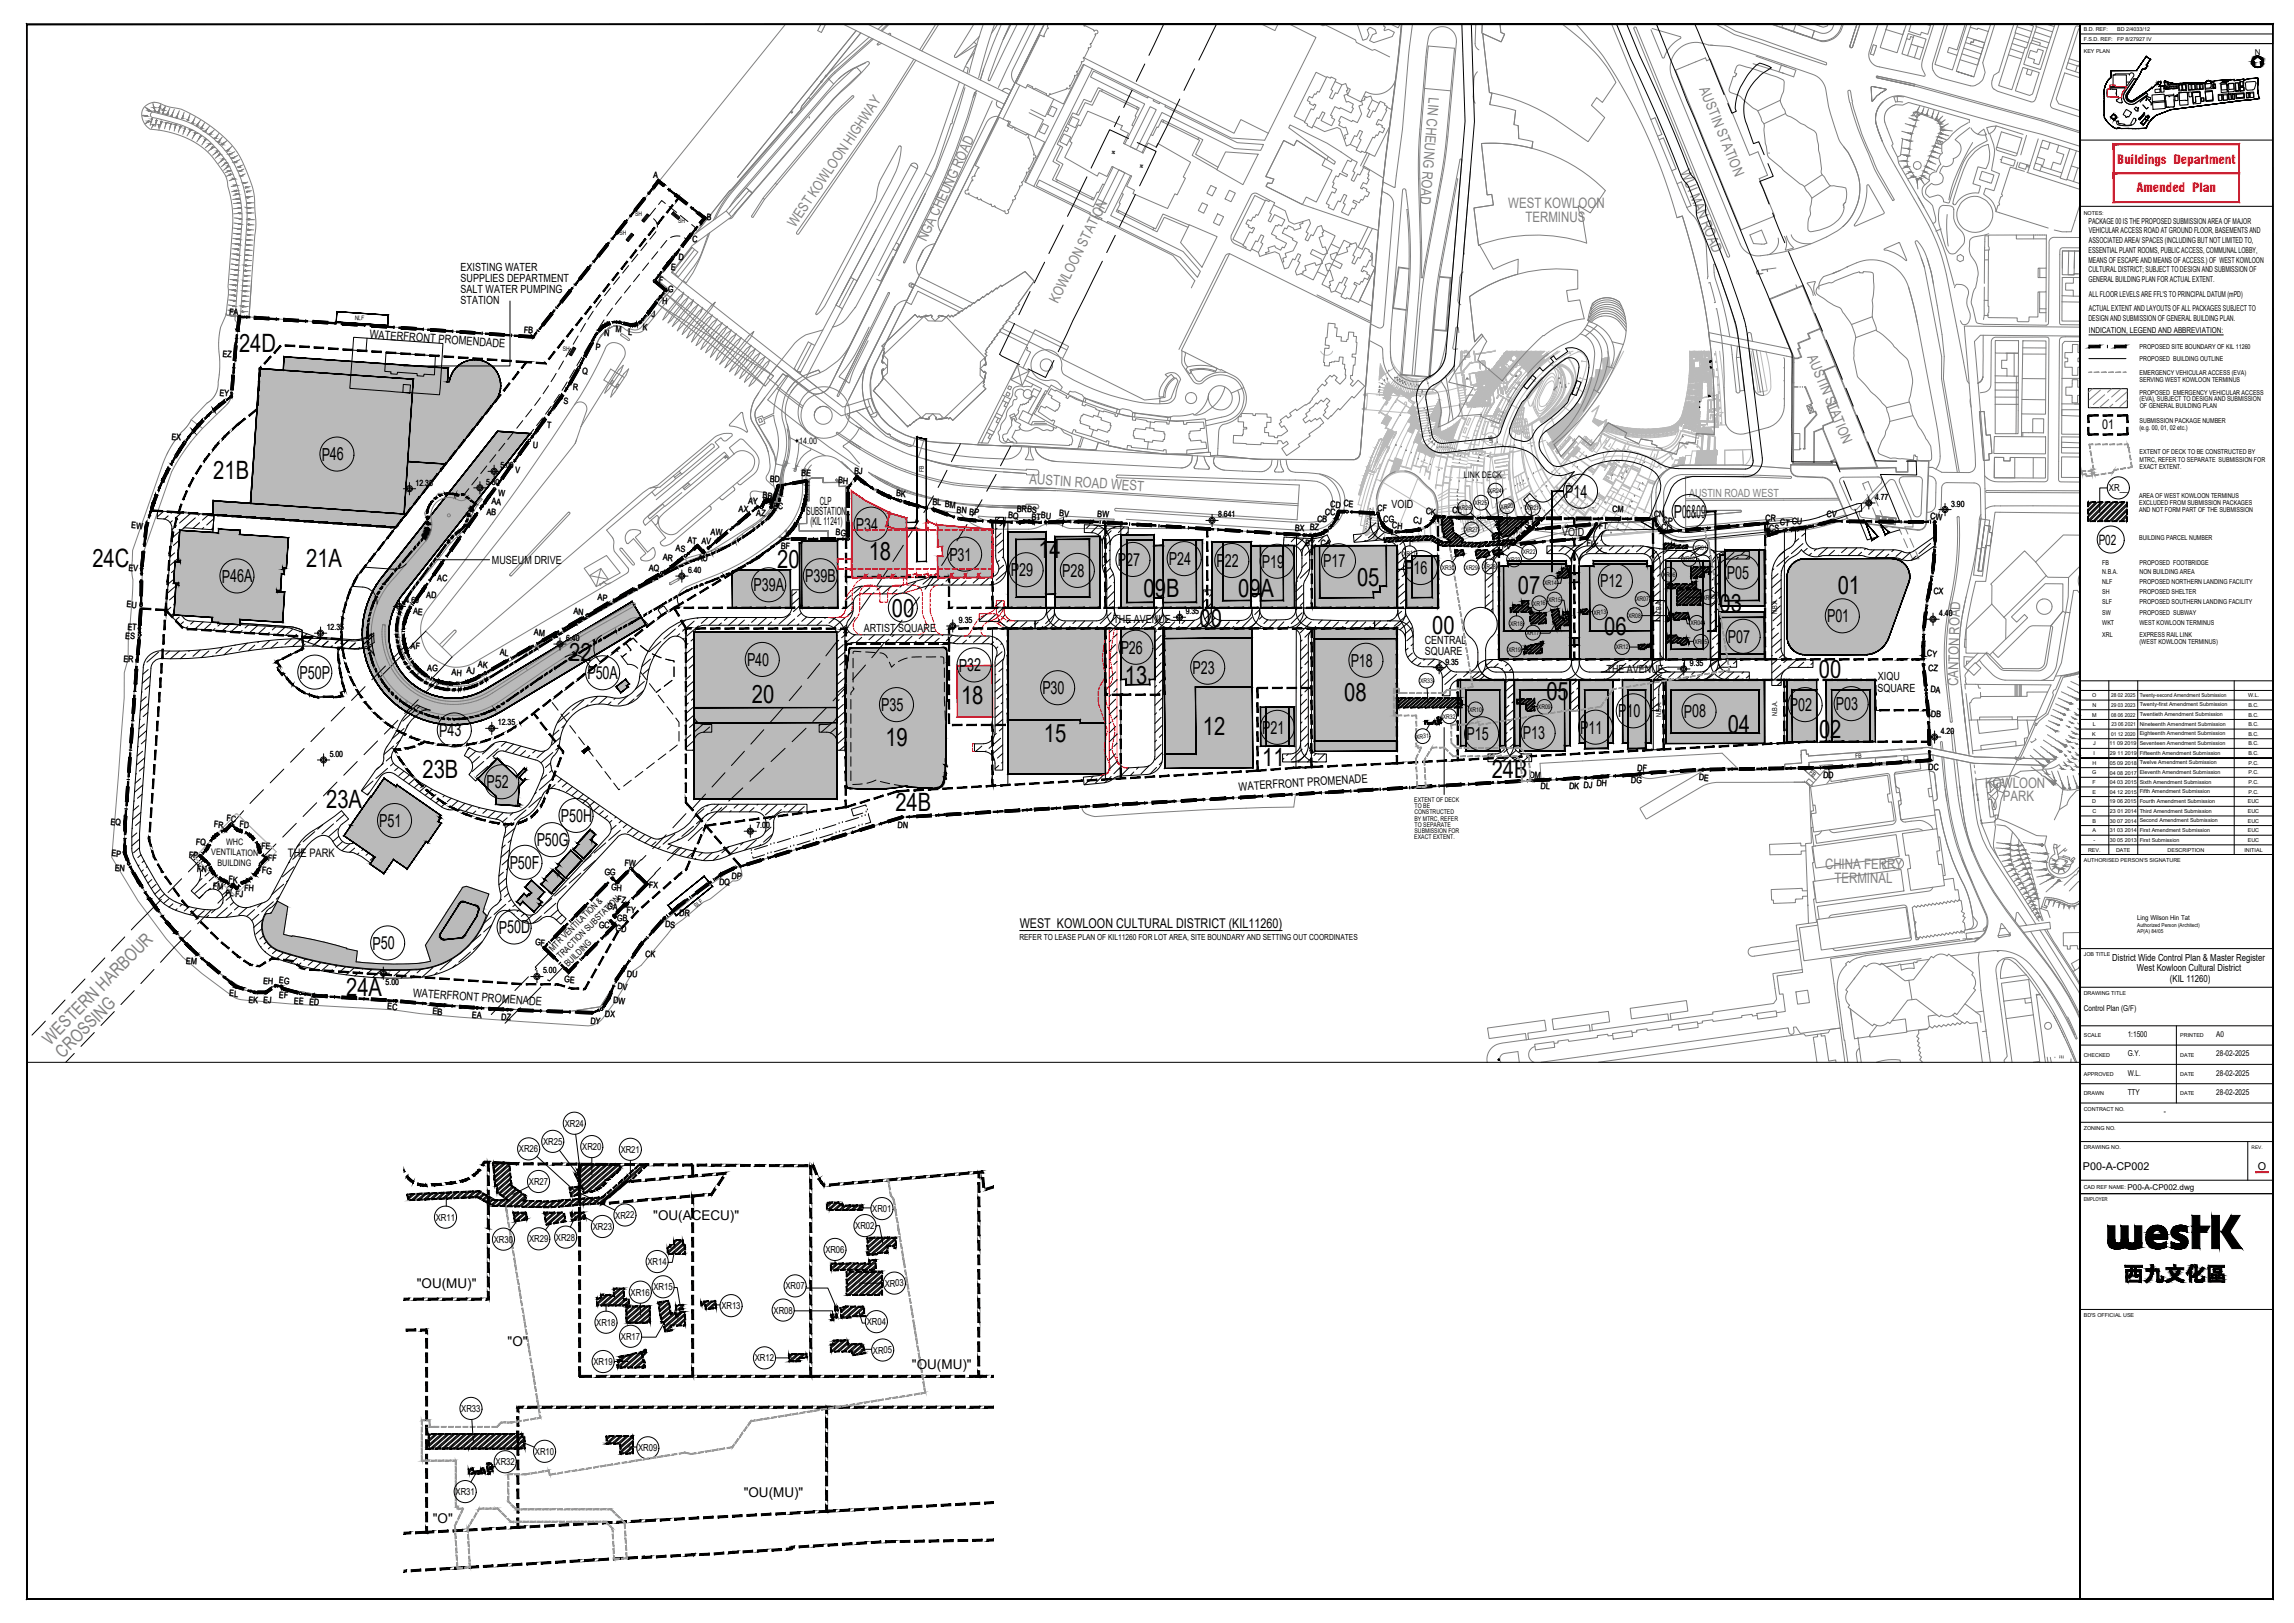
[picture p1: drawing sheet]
<svg xmlns="http://www.w3.org/2000/svg" width="1189mm" height="841mm" viewBox="0 0 1189 841" stroke-linecap="round" stroke-linejoin="round" font-family="sans-serif">
<defs><g id="words">
<g font-size="13.1">
<text x="124" y="182">24D</text>
<text x="111" y="248">21B</text>
<text x="48" y="294">24C</text>
<text x="159" y="294">21A</text>
<text x="450" y="290">18</text>
<text x="538" y="289">14</text>
<text x="403" y="294">20</text>
<text x="703" y="304">05</text>
<text x="593" y="309">09B</text>
<text x="642" y="309">09A</text>
<text x="787" y="308">07</text>
<text x="952" y="308">01</text>
<text x="891" y="317">03</text>
<text x="462" y="320">00</text>
<text x="622" y="325">00</text>
<text x="742" y="328">00</text>
<text x="831" y="329">06</text>
<text x="295" y="343">22</text>
<text x="943" y="351">00</text>
<text x="583" y="354">13</text>
<text x="390" y="364">20</text>
<text x="498" y="365">18</text>
<text x="697" y="364">08</text>
<text x="801" y="363">05</text>
<text x="623" y="381">12</text>
<text x="895" y="380">04</text>
<text x="943" y="382">02</text>
<text x="459" y="387">19</text>
<text x="541" y="384">15</text>
<text x="654" y="397">11</text>
<text x="219" y="403">23B</text>
<text x="773" y="403">24B</text>
<text x="169" y="419">23A</text>
<text x="464" y="420">24B</text>
<text x="179" y="516">24A</text>
</g>
<g font-size="9.3">
<text x="167" y="239">P46</text>
<text x="811" y="258">P14</text>
<text x="868" y="268">P06&amp;09</text>
<text x="444" y="275">P34</text>
<text x="492" y="291">P31</text>
<text x="579" y="293">P</text>
<text x="584" y="293">27</text>
<text x="606" y="293">P24</text>
<text x="630" y="294">P</text>
<text x="635" y="294">22</text>
<text x="686" y="294">P17</text>
<text x="524" y="299">P</text>
<text x="528" y="299">29</text>
<text x="550" y="299">P28</text>
<text x="654" y="294">P19</text>
<text x="728" y="298">P</text>
<text x="733" y="297">16</text>
<text x="895" y="300">P05</text>
<text x="115" y="302">P46A</text>
<text x="417" y="302">P39B</text>
<text x="829" y="304">P12</text>
<text x="390" y="306">P39A</text>
<text x="947" y="323">P01</text>
<text x="895" y="333">P07</text>
<text x="581" y="339">P26</text>
<text x="387" y="345">P40</text>
<text x="497" y="348">P32</text>
<text x="700" y="346">P18</text>
<text x="155" y="352">P50P</text>
<text x="304" y="352">P50A</text>
<text x="618" y="349">P23</text>
<text x="540" y="360">P30</text>
<text x="457" y="369">P35</text>
<text x="839" y="372">P</text>
<text x="843" y="372">10</text>
<text x="873" y="372">P08</text>
<text x="928" y="369">P02</text>
<text x="951" y="368">P03</text>
<text x="228" y="382">P43</text>
<text x="654" y="380">P</text>
<text x="658" y="380">21</text>
<text x="760" y="384">P15</text>
<text x="789" y="383">P13</text>
<text x="819" y="380">P</text>
<text x="823" y="380">11</text>
<text x="252" y="409">P52</text>
<text x="291" y="426">P50H</text>
<text x="197" y="429">P51</text>
<text x="278" y="439">P50G</text>
<text x="264" y="450">P50F</text>
<text x="259" y="484">P50D</text>
<text x="193" y="492">P50</text>
</g>
<g font-size="9.3" fill="#808080">
<text x="26" y="542" transform="rotate(-45 26 542)">WESTERN HARBOUR</text>
<text x="33" y="549" transform="rotate(-45 33 549)">CROSSING</text>
</g>
<g font-size="7.5" fill="#808080">
<text x="881" y="46" transform="rotate(68 881 46)">AUSTIN STATION</text>
<text x="741" y="50" transform="rotate(95 741 50)">LIN CHEUNG ROAD</text>
<text x="871" y="89" transform="rotate(68 871 89)">WUI MAN ROAD</text>
<text x="782" y="108">WEST KOWLOON</text>
<text x="412" y="118" transform="rotate(-56 412 118)">WEST KOWLOON HIGHWAY</text>
<text x="791" y="115">TERMINUS</text>
<text x="480" y="126" transform="rotate(-65 480 126)">NGA CHEUNG ROAD</text>
<text x="548" y="158" transform="rotate(-64 548 158)">KOWLOON STATION</text>
<text x="937" y="185" transform="rotate(68 937 185)">AUSTIN STATION</text>
<text x="533" y="251" transform="rotate(4 533 251)">AUSTIN ROAD WEST</text>
<text x="1015" y="356" transform="rotate(-89 1015 356)">CANTON ROAD</text>
<text x="1029" y="408">KOWLOON</text>
<text x="1038" y="415">PARK</text>
<text x="946" y="450">CHINA FERRY</text>
<text x="951" y="458">TERMINAL</text>
</g>
<text font-size="7.4" x="1088" y="282">P02</text>
<g font-size="7">
<text x="1090" y="222">01</text>
<text x="528" y="481">WEST KOWLOON CULTURAL DISTRICT (KIL11260)</text>
<text x="339" y="632">&quot;OU(ACECU)&quot;</text>
<text x="216" y="667">&quot;OU(MU)&quot;</text>
<text x="263" y="698">&quot;O&quot;</text>
<text x="473" y="709">&quot;OU(MU)&quot;</text>
<text x="385" y="776">&quot;OU(MU)&quot;</text>
<text x="224" y="789">&quot;O&quot;</text>
</g>
<g font-size="6.6" fill="#ff003f">
<text x="1097" y="85">Buildings Department</text>
<text x="1107" y="100">Amended Plan</text>
</g>
<g font-size="6.1">
<text x="191" y="175" transform="rotate(4 191 175)">WATERFRONT PROMENDADE</text>
<text x="642" y="410" transform="rotate(-4 642 410)">WATERFRONT PROMENADE</text>
<text x="149" y="444">THE PARK</text>
<text x="214" y="516" transform="rotate(4 214 516)">WATERFRONT PROMENADE</text>
</g>
<g font-size="5.8">
<text x="239" y="140">EXISTING WATER</text>
<text x="239" y="146">SUPPLIES DEPARTMENT</text>
<text x="239" y="152">SALT WATER PUMPING</text>
<text x="239" y="157">STATION</text>
<text x="425" y="261">CLP</text>
<text x="721" y="263">VOID</text>
<text x="418" y="267">SUBSTATION</text>
<text x="420" y="272">(KIL 11241)</text>
<text x="810" y="278">VOID</text>
<text x="255" y="292">MUSEUM DRIVE</text>
<text x="577" y="323">THE AVENUE</text>
<text x="448" y="328">ARTIST SQUARE</text>
<text x="738" y="334">CENTRAL</text>
<text x="738" y="339">SQUARE</text>
<text x="833" y="349">THE AVENUE</text>
<text x="973" y="352">XIQU</text>
<text x="973" y="359">SQUARE</text>
</g>
<text font-size="5.8" fill="#808080" x="875" y="258">AUSTIN ROAD WEST</text>
<g font-size="5.6">
<text x="1079" y="606">P00-A-CP002</text>
<text x="1170" y="606">O</text>
</g>
<g font-size="5">
<text x="1093" y="254">XR__</text>
<text x="1095" y="498">District Wide Control Plan &amp; Master Register</text>
<text x="1107" y="503">West Kowloon Cultural District</text>
<text x="1125" y="509">(KIL 11260)</text>
<text x="293" y="584">XR24</text>
<text x="281" y="593">XR25</text>
<text x="269" y="597">XR26</text>
<text x="302" y="596">XR20</text>
<text x="322" y="597">XR21</text>
<text x="274" y="614">XR27</text>
<text x="452" y="628">XR01</text>
<text x="226" y="633">XR11</text>
<text x="319" y="631">XR22</text>
<text x="307" y="637">XR23</text>
<text x="443" y="637">XR02</text>
<text x="256" y="644">XR30</text>
<text x="274" y="644">XR29</text>
<text x="288" y="643">XR28</text>
<text x="428" y="649">XR06</text>
<text x="336" y="656">XR14</text>
<text x="327" y="671">XR16</text>
<text x="339" y="669">XR15</text>
<text x="407" y="668">XR07</text>
<text x="458" y="667">XR03</text>
<text x="374" y="678">XR13</text>
<text x="401" y="681">XR08</text>
<text x="309" y="687">XR18</text>
<text x="449" y="687">XR04</text>
<text x="322" y="694">XR17</text>
<text x="452" y="701">XR05</text>
<text x="308" y="707">XR19</text>
<text x="391" y="705">XR12</text>
<text x="239" y="732">XR33</text>
<text x="277" y="754">XR10</text>
<text x="331" y="752">XR09</text>
<text x="257" y="759">XR32</text>
<text x="236" y="775">XR31</text>
</g>
<g font-size="4.7">
<text x="338" y="92" transform="rotate(4 338 92)">A</text>
<text x="366" y="114" transform="rotate(5 366 114)">B</text>
<text x="359" y="126" transform="rotate(4 359 126)">C</text>
<text x="352" y="135" transform="rotate(5 352 135)">D</text>
<text x="348" y="140" transform="rotate(5 348 140)">E</text>
<text x="341" y="147" transform="rotate(4 341 147)">F</text>
<text x="346" y="151" transform="rotate(4 346 151)">G</text>
<text x="343" y="158" transform="rotate(4 343 158)">H</text>
<text x="119" y="163" transform="rotate(4 119 163)">FA</text>
<text x="338" y="164" transform="rotate(4 338 164)">J</text>
<text x="271" y="173" transform="rotate(4 271 173)">FB</text>
<text x="313" y="174" transform="rotate(4 313 174)">N</text>
<text x="319" y="172" transform="rotate(5 319 172)">M</text>
<text x="326" y="173" transform="rotate(4 326 173)">L</text>
<text x="333" y="171" transform="rotate(5 333 171)">K</text>
<text x="115" y="185" transform="rotate(4 115 185)">EZ</text>
<text x="309" y="181" transform="rotate(5 309 181)">P</text>
<text x="302" y="194" transform="rotate(4 302 194)">Q</text>
<text x="297" y="202" transform="rotate(4 297 202)">R</text>
<text x="114" y="205" transform="rotate(4 114 205)">EY</text>
<text x="292" y="210" transform="rotate(4 292 210)">S</text>
<text x="283" y="222" transform="rotate(4 283 222)">T</text>
<text x="89" y="228" transform="rotate(4 89 228)">EX</text>
<text x="276" y="232" transform="rotate(4 276 232)">U</text>
<text x="412" y="230">+14.00</text>
<text x="267" y="245" transform="rotate(4 267 245)">V</text>
<text x="443" y="246" transform="rotate(4 443 246)">BJ</text>
<text x="399" y="250" transform="rotate(4 399 250)">BD</text>
<text x="415" y="247" transform="rotate(4 415 247)">BE</text>
<text x="434" y="251" transform="rotate(4 434 251)">BH</text>
<text x="759" y="248">LINK DECK</text>
<text x="258" y="257" transform="rotate(4 258 257)">W</text>
<text x="464" y="257" transform="rotate(4 464 257)">BK</text>
<text x="255" y="261" transform="rotate(4 255 261)">AA</text>
<text x="388" y="261" transform="rotate(4 388 261)">AY</text>
<text x="395" y="258" transform="rotate(4 395 258)">BB</text>
<text x="401" y="264" transform="rotate(4 401 264)">BC</text>
<text x="483" y="262" transform="rotate(4 483 262)">BL BM</text>
<text x="689" y="263" transform="rotate(4 689 263)">CDCE</text>
<text x="252" y="267" transform="rotate(4 252 267)">AB</text>
<text x="383" y="265" transform="rotate(4 383 265)">AX</text>
<text x="392" y="267" transform="rotate(4 392 267)">AZ</text>
<text x="496" y="266" transform="rotate(4 496 266)">BNBP</text>
<text x="522" y="269" transform="rotate(4 522 269)">BQ</text>
<text x="527" y="265" transform="rotate(4 527 265)">BRBS</text>
<text x="535" y="269" transform="rotate(4 535 269)">BTBU</text>
<text x="549" y="268" transform="rotate(4 549 268)">BV</text>
<text x="569" y="268" transform="rotate(4 569 268)">BW</text>
<text x="687" y="267" transform="rotate(4 687 267)">CC</text>
<text x="714" y="265" transform="rotate(4 714 265)">CF</text>
<text x="739" y="266" transform="rotate(4 739 266)">CK</text>
<text x="753" y="266" transform="rotate(4 753 266)">CL</text>
<text x="836" y="265" transform="rotate(4 836 265)">CM</text>
<text x="857" y="268" transform="rotate(4 857 268)">CN</text>
<text x="915" y="270" transform="rotate(4 915 270)">CR</text>
<text x="947" y="268" transform="rotate(4 947 268)">CV</text>
<text x="1000" y="269" transform="rotate(4 1000 269)">CW</text>
<text x="68" y="274" transform="rotate(4 68 274)">EW</text>
<text x="671" y="275" transform="rotate(4 671 275)">BX BZ</text>
<text x="683" y="270" transform="rotate(4 683 270)">CB</text>
<text x="717" y="270" transform="rotate(4 717 270)">CG</text>
<text x="721" y="274" transform="rotate(5 721 274)">CH</text>
<text x="732" y="271" transform="rotate(4 732 271)">CJ</text>
<text x="788" y="274" transform="rotate(4 788 274)">FS</text>
<text x="829" y="274" transform="rotate(4 829 274)">FT</text>
<text x="861" y="275" transform="rotate(4 861 275)">CQ</text>
<text x="862" y="271" transform="rotate(4 862 271)">CP</text>
<text x="917" y="275" transform="rotate(4 917 275)">CS</text>
<text x="922" y="272" transform="rotate(4 922 272)">CT</text>
<text x="929" y="271" transform="rotate(5 929 271)">CU</text>
<text x="356" y="282" transform="rotate(4 356 282)">AT AV</text>
<text x="368" y="277" transform="rotate(4 368 277)">AW</text>
<text x="433" y="277" transform="rotate(4 433 277)">BG</text>
<text x="350" y="286" transform="rotate(4 350 286)">AS</text>
<text x="405" y="284" transform="rotate(4 405 284)">BF</text>
<text x="676" y="283" transform="rotate(4 676 283)">BY CA</text>
<text x="778" y="284" transform="rotate(4 778 284)">FV</text>
<text x="822" y="283" transform="rotate(4 822 283)">FU</text>
<text x="344" y="290" transform="rotate(4 344 290)">AR</text>
<text x="362" y="291" transform="rotate(4 362 291)">AU</text>
<text x="67" y="296" transform="rotate(4 67 296)">EV</text>
<text x="336" y="296" transform="rotate(4 336 296)">AQ</text>
<text x="227" y="301" transform="rotate(4 227 301)">AC</text>
<text x="221" y="310" transform="rotate(4 221 310)">AD</text>
<text x="310" y="311" transform="rotate(4 310 311)">AP</text>
<text x="1002" y="308" transform="rotate(4 1002 308)">CX</text>
<text x="66" y="315" transform="rotate(4 66 315)">EU</text>
<text x="214" y="318" transform="rotate(4 214 318)">AE</text>
<text x="297" y="318" transform="rotate(4 297 318)">AN</text>
<text x="66" y="326" transform="rotate(4 66 326)">ET</text>
<text x="277" y="329" transform="rotate(4 277 329)">AM</text>
<text x="65" y="331" transform="rotate(4 65 331)">ES</text>
<text x="213" y="336" transform="rotate(4 213 336)">AF</text>
<text x="259" y="339" transform="rotate(4 259 339)">AL</text>
<text x="999" y="340" transform="rotate(4 999 340)">CY</text>
<text x="64" y="343" transform="rotate(4 64 343)">ER</text>
<text x="221" y="348" transform="rotate(4 221 348)">AG</text>
<text x="248" y="346" transform="rotate(4 248 346)">AK</text>
<text x="999" y="347" transform="rotate(4 999 347)">CZ</text>
<text x="234" y="350" transform="rotate(4 234 350)">AH</text>
<text x="242" y="349" transform="rotate(4 242 349)">AJ</text>
<text x="1000" y="359" transform="rotate(4 1000 359)">DA</text>
<text x="1001" y="372" transform="rotate(4 1001 372)">DB</text>
<text x="849" y="399" transform="rotate(4 849 399)">DF</text>
<text x="999" y="399" transform="rotate(4 999 399)">DC</text>
<text x="793" y="403" transform="rotate(4 793 403)">DM</text>
<text x="827" y="407" transform="rotate(4 827 407)">DH</text>
<text x="845" y="406" transform="rotate(4 845 406)">DG</text>
<text x="880" y="404" transform="rotate(4 880 404)">DE</text>
<text x="945" y="403" transform="rotate(4 945 403)">DD</text>
<text x="798" y="409" transform="rotate(4 798 409)">DL</text>
<text x="813" y="409" transform="rotate(4 813 409)">DK DJ</text>
<text x="117" y="426" transform="rotate(4 117 426)">FC</text>
<text x="57" y="427" transform="rotate(5 57 427)">EQ</text>
<text x="111" y="429" transform="rotate(4 111 429)">FR</text>
<text x="124" y="429" transform="rotate(4 124 429)">FD</text>
<text x="465" y="429" transform="rotate(4 465 429)">DN</text>
<text x="102" y="438" transform="rotate(4 102 438)">FQ</text>
<text x="117" y="438" transform="rotate(1 117 438)">WHC</text>
<text x="58" y="444" transform="rotate(4 58 444)">EP</text>
<text x="109" y="443">VENTILATION</text>
<text x="135" y="440" transform="rotate(4 135 440)">FE</text>
<text x="98" y="445" transform="rotate(4 98 445)">FP</text>
<text x="113" y="449" transform="rotate(1 113 449)">BUILDING</text>
<text x="139" y="446" transform="rotate(4 139 446)">FF</text>
<text x="324" y="449" transform="rotate(4 324 449)">FW</text>
<text x="59" y="451" transform="rotate(4 59 451)">EN</text>
<text x="102" y="452" transform="rotate(4 102 452)">FN</text>
<text x="136" y="453" transform="rotate(4 136 453)">FG</text>
<text x="313" y="453" transform="rotate(4 313 453)">GG</text>
<text x="379" y="455" transform="rotate(4 379 455)">DP</text>
<text x="110" y="461" transform="rotate(4 110 461)">FM</text>
<text x="118" y="457" transform="rotate(4 118 457)">FK</text>
<text x="127" y="462" transform="rotate(4 127 462)">FH</text>
<text x="317" y="461" transform="rotate(4 317 461)">GH</text>
<text x="336" y="460" transform="rotate(4 336 460)">FX</text>
<text x="373" y="458" transform="rotate(4 373 458)">DQ</text>
<text x="117" y="464" transform="rotate(4 117 464)">FLFJ</text>
<text x="320" y="468" transform="rotate(4 320 468)">FZ</text>
<text x="315" y="471" transform="rotate(4 315 471)">GA</text>
<text x="325" y="473" transform="rotate(4 325 473)">FY</text>
<text x="320" y="477" transform="rotate(4 320 477)">GB</text>
<text x="352" y="474" transform="rotate(4 352 474)">DR</text>
<text x="310" y="481" transform="rotate(4 310 481)">GC</text>
<text x="319" y="483" transform="rotate(4 319 483)">GD</text>
<text x="345" y="480" transform="rotate(4 345 480)">DS</text>
<text x="277" y="490" transform="rotate(4 277 490)">GF</text>
<text x="286" y="493" transform="rotate(-45 286 493)">MTR VENTILATION &amp;</text>
<text x="291" y="497" transform="rotate(-45 291 497)">TRACTION SUBSTATION</text>
<text x="334" y="496" transform="rotate(4 334 496)">CK</text>
<text x="96" y="499" transform="rotate(4 96 499)">EM</text>
<text x="294" y="501" transform="rotate(-45 294 501)">BUILDING</text>
<text x="136" y="510" transform="rotate(4 136 510)">EH</text>
<text x="145" y="510" transform="rotate(5 145 510)">EG</text>
<text x="292" y="509" transform="rotate(4 292 509)">GE</text>
<text x="325" y="506" transform="rotate(4 325 506)">DU</text>
<text x="320" y="513" transform="rotate(4 320 513)">DV</text>
<text x="119" y="516" transform="rotate(4 119 516)">EL</text>
<text x="129" y="520" transform="rotate(4 129 520)">EK EJ</text>
<text x="145" y="517" transform="rotate(4 145 517)">EF</text>
<text x="152" y="520" transform="rotate(4 152 520)">EE ED</text>
<text x="318" y="520" transform="rotate(4 318 520)">DW</text>
<text x="201" y="523" transform="rotate(4 201 523)">EC</text>
<text x="224" y="526" transform="rotate(4 224 526)">EB</text>
<text x="245" y="527" transform="rotate(4 245 527)">EA</text>
<text x="314" y="527" transform="rotate(4 314 527)">DX</text>
<text x="260" y="529" transform="rotate(4 260 529)">DZ</text>
<text x="306" y="531" transform="rotate(4 306 531)">DY</text>
</g>
<g font-size="4.5">
<text x="259" y="243">5.00</text>
<text x="215" y="252">12.35</text>
<text x="252" y="251">5.80</text>
<text x="972" y="259">4.77</text>
<text x="1011" y="262">3.90</text>
<text x="631" y="268">8.641</text>
<text x="357" y="297">6.40</text>
<text x="210" y="313">4.60</text>
<text x="497" y="323">9.35</text>
<text x="614" y="318">9.35</text>
<text x="1005" y="319">4.40</text>
<text x="169" y="327">12.35</text>
<text x="293" y="332">6.40</text>
<text x="749" y="344">9.35</text>
<text x="876" y="345">9.35</text>
<text x="258" y="376">12.35</text>
<text x="1006" y="380">4.20</text>
<text x="171" y="392">5.00</text>
<text x="392" y="429">7.00</text>
<text x="281" y="504">5.00</text>
<text x="200" y="510">5.00</text>
</g>
<text font-size="4.3" x="528" y="487">REFER TO LEASE PLAN OF KIL11260 FOR LOT AREA, SITE BOUNDARY AND SETTING OUT COORDINATES</text>
<g font-size="4.2">
<text x="1169" y="28">N</text>
<text x="1082" y="116">PACKAGE 00 IS THE PROPOSED SUBMISSION AREA OF MAJOR</text>
<text x="1083" y="121">VEHICULAR ACCESS ROAD AT GROUND FLOOR, BASEMENTS AND</text>
<text x="1083" y="126">ASSOCIATED AREA/ SPACES (INCLUDING BUT NOT LIMITED TO,</text>
<text x="1082" y="131">ESSENTIAL PLANT ROOMS, PUBLIC ACCESS, COMMUNAL LOBBY,</text>
<text x="1082" y="136">MEANS OF ESCAPE AND MEANS OF ACCESS.) OF WEST KOWLOON</text>
<text x="1082" y="141">CULTURAL DISTRICT; SUBJECT TO DESIGN AND SUBMISSION OF</text>
<text x="1082" y="146">GENERAL BUILDING PLAN FOR ACTUAL EXTENT.</text>
<text x="1083" y="154">ALL FLOOR LEVELS ARE FFL'S TO PRINCIPAL DATUM (mPD)</text>
<text x="1083" y="161">ACTUAL EXTENT AND LAYOUTS OF ALL PACKAGES SUBJECT TO</text>
<text x="1082" y="166">DESIGN AND SUBMISSION OF GENERAL BUILDING PLAN.</text>
<text x="1083" y="173">INDICATION, LEGEND AND ABBREVIATION:</text>
<text x="1080" y="524">Control Plan (G/F)</text>
<text x="1103" y="537">1:1500</text>
<text x="1149" y="537">A0</text>
<text x="1103" y="547">G.Y.</text>
<text x="1149" y="547">28-02-2025</text>
<text x="1103" y="557">W.L.</text>
<text x="1149" y="557">28-02-2025</text>
<text x="1103" y="567">TTY</text>
<text x="1149" y="567">28-02-2025</text>
<text x="1121" y="577">-</text>
<text x="1103" y="617">P00-A-CP002.dwg</text>
</g>
<g font-size="3.6">
<text x="861" y="319" transform="rotate(-90 861 319)">N.B.A.</text>
<text x="921" y="318" transform="rotate(-90 921 318)">N.B.A.</text>
<text x="861" y="372" transform="rotate(-90 861 372)">N.B.A.</text>
<text x="921" y="371" transform="rotate(-90 921 371)">N.B.A.</text>
</g>
<g font-size="3.5">
<text x="1109" y="181">PROPOSED SITE BOUNDARY OF KIL 11260</text>
<text x="1109" y="187">PROPOSED BUILDING OUTLINE</text>
<text x="1109" y="194">EMERGENCY VEHICULAR ACCESS (EVA)</text>
<text x="1109" y="198">SERVING WEST KOWLOON TERMINUS</text>
<text x="1109" y="204">PROPOSED EMERGENCY VEHICULAR ACCESS</text>
<text x="1109" y="208">(EVA), SUBJECT TO DESIGN AND SUBMISSION</text>
<text x="1109" y="211">OF GENERAL BUILDING PLAN</text>
<text x="1109" y="219">SUBMISSION PACKAGE NUMBER</text>
<text x="1109" y="223">(e.g. 00, 01, 02 etc.)</text>
<text x="1109" y="235">EXTENT OF DECK TO BE CONSTRUCTED BY</text>
<text x="1109" y="239">MTRC, REFER TO SEPARATE SUBMISSION FOR</text>
<text x="1109" y="243">EXACT EXTENT.</text>
<text x="1109" y="258">AREA OF WEST KOWLOON TERMINUS</text>
<text x="1109" y="262">EXCLUDED FROM SUBMISSION PACKAGES</text>
<text x="1109" y="265">AND NOT FORM PART OF THE SUBMISSION</text>
<text x="1109" y="280">BUILDING PARCEL NUMBER</text>
<text x="1090" y="293">FB</text>
<text x="1109" y="293">PROPOSED FOOTBRIDGE</text>
<text x="1090" y="298">N.B.A.</text>
<text x="1109" y="297">NON BUILDING AREA</text>
<text x="1090" y="303">NLF</text>
<text x="1109" y="302">PROPOSED NORTHERN LANDING FACILITY</text>
<text x="1090" y="308">SH</text>
<text x="1109" y="308">PROPOSED SHELTER</text>
<text x="1090" y="313">SLF</text>
<text x="1109" y="313">PROPOSED SOUTHERN LANDING FACILITY</text>
<text x="1090" y="319">SW</text>
<text x="1090" y="324">WKT</text>
<text x="1109" y="318">PROPOSED SUBWAY</text>
<text x="1109" y="324">WEST KOWLOON TERMINUS</text>
<text x="1090" y="330">XRL</text>
<text x="1109" y="330">EXPRESS RAIL LINK</text>
<text x="1109" y="334">(WEST KOWLOON TERMINUS)</text>
<text x="1108" y="477">Ling Wilson Hin Tat</text>
</g>
<g font-size="3.4">
<text x="772" y="255">XR24</text>
<text x="764" y="262">XR25</text>
<text x="778" y="264">XR20</text>
<text x="756" y="264">XR26</text>
<text x="791" y="264">XR21</text>
<text x="759" y="276">XR27</text>
<text x="727" y="288">XR11</text>
<text x="789" y="287">XR22</text>
<text x="878" y="285">XR01</text>
<text x="781" y="291">XR23</text>
<text x="872" y="291">XR02</text>
<text x="747" y="296">XR30</text>
<text x="759" y="295">XR29</text>
<text x="769" y="295">XR28</text>
<text x="862" y="299">XR06</text>
<text x="800" y="303">XR14</text>
<text x="802" y="312">XR15</text>
<text x="848" y="312">XR07</text>
<text x="882" y="311">XR03</text>
<text x="794" y="314">XR16</text>
<text x="826" y="318">XR13</text>
<text x="844" y="320">XR08</text>
<text x="783" y="324">XR18</text>
<text x="791" y="329">XR17</text>
<text x="876" y="324">XR04</text>
<text x="878" y="334">XR05</text>
<text x="782" y="338">XR19</text>
<text x="837" y="337">XR12</text>
<text x="736" y="354">XR33</text>
<text x="761" y="369">XR10</text>
<text x="797" y="368">XR09</text>
<text x="748" y="372">XR32</text>
<text x="734" y="383">XR31</text>
<text x="733" y="415">EXTENT OF DECK</text>
<text x="733" y="419">TO BE</text>
<text x="733" y="425">BY MTRC, REFER</text>
<text x="733" y="422">CONSTRUCTED</text>
<text x="733" y="432">SUBMISSION FOR</text>
<text x="733" y="428">TO SEPARATE</text>
<text x="733" y="435">EXACT EXTENT.</text>
</g>
<g font-size="3.3">
<text x="329" y="112">SH</text>
<text x="352" y="116">SH</text>
<text x="321" y="122">SH</text>
<text x="184" y="166" transform="rotate(4 184 166)">NLF</text>
<text x="292" y="182">SH</text>
<text x="479" y="245" transform="rotate(-90 479 245)">FB</text>
<text x="962" y="393" transform="rotate(-4 962 393)">FB</text>
<text x="937" y="401" transform="rotate(41 937 401)">FB</text>
<text x="361" y="470" transform="rotate(-38 361 470)">SLF</text>
</g>
<g font-size="2.8">
<text x="1080" y="16">B.D. REF:</text>
<text x="1097" y="16">BD 2/4033/12</text>
<text x="1080" y="21">F.S.D. REF:</text>
<text x="1097" y="21">FP 8/27927 IV</text>
<text x="1080" y="27">KEY PLAN</text>
<text x="1080" y="111">NOTES:</text>
<text x="1084" y="361">O</text>
<text x="1094" y="361">28 02 2025</text>
<text x="1109" y="361">Twenty-second Amendment Submission</text>
<text x="1165" y="361">W.L.</text>
<text x="1084" y="371">M</text>
<text x="1084" y="366">N</text>
<text x="1094" y="371">08 06 2022</text>
<text x="1094" y="366">29 03 2023</text>
<text x="1109" y="371">Twentieth Amendment Submission</text>
<text x="1109" y="366">Twenty-first Amendment Submission</text>
<text x="1165" y="371">B.C.</text>
<text x="1165" y="366">B.C.</text>
<text x="1085" y="376">L</text>
<text x="1094" y="376">23 06 2021</text>
<text x="1109" y="376">Nineteenth Amendment Submission</text>
<text x="1165" y="376">B.C.</text>
<text x="1084" y="381">K</text>
<text x="1094" y="381">01 12 2020</text>
<text x="1109" y="381">Eighteenth Amendment Submission</text>
<text x="1165" y="381">B.C.</text>
<text x="1085" y="386">J</text>
<text x="1093" y="386">11 09 2019</text>
<text x="1109" y="386">Seventeen Amendment Submission</text>
<text x="1165" y="386">B.C.</text>
<text x="1085" y="391">I</text>
<text x="1093" y="391">29 11 2019</text>
<text x="1109" y="391">Fifteenth Amendment Submission</text>
<text x="1165" y="391">B.C.</text>
<text x="1084" y="401">G</text>
<text x="1084" y="396">H</text>
<text x="1093" y="401">04 08 2017</text>
<text x="1093" y="396">05 09 2018</text>
<text x="1109" y="401">Eleventh Amendment Submission</text>
<text x="1109" y="396">Twelve Amendment Submission</text>
<text x="1165" y="401">P.C.</text>
<text x="1165" y="396">P.C.</text>
<text x="1085" y="406">F</text>
<text x="1093" y="406">04 03 2015</text>
<text x="1109" y="406">Sixth Amendment Submission</text>
<text x="1165" y="406">P.C.</text>
<text x="1084" y="411">E</text>
<text x="1093" y="411">04 12 2015</text>
<text x="1109" y="411">Fifth Amendment Submission</text>
<text x="1165" y="411">P.C.</text>
<text x="1084" y="416">D</text>
<text x="1093" y="416">19 06 2015</text>
<text x="1109" y="416">Fourth Amendment Submission</text>
<text x="1165" y="416">EUC</text>
<text x="1084" y="421">C</text>
<text x="1093" y="421">23 01 2014</text>
<text x="1109" y="421">Third Amendment Submission</text>
<text x="1165" y="421">EUC</text>
<text x="1084" y="426">B</text>
<text x="1084" y="431">A</text>
<text x="1093" y="426">30 07 2014</text>
<text x="1093" y="431">31 03 2014</text>
<text x="1109" y="426">Second Amendment Submission</text>
<text x="1109" y="431">First Amendment Submission</text>
<text x="1165" y="431">EUC</text>
<text x="1165" y="426">EUC</text>
<text x="1085" y="436">-</text>
<text x="1093" y="436">30 05 2013</text>
<text x="1109" y="436">First Submission</text>
<text x="1165" y="436">EUC</text>
<text x="1082" y="441">REV.</text>
<text x="1097" y="441">DATE</text>
<text x="1123" y="441">DESCRIPTION</text>
<text x="1163" y="441">INITIAL</text>
<text x="1080" y="447">AUTHORISED PERSON'S SIGNATURE</text>
<text x="1108" y="480">Authorized Person (Architect)</text>
<text x="1108" y="484">AP(A) 84/05</text>
<text x="1080" y="496">JOB TITLE</text>
<text x="1080" y="516">DRAWING TITLE</text>
<text x="1080" y="538">SCALE</text>
<text x="1130" y="538">PRINTED</text>
<text x="1080" y="548">CHECKED</text>
<text x="1130" y="548">DATE</text>
<text x="1080" y="558">APPROVED</text>
<text x="1130" y="558">DATE</text>
<text x="1080" y="568">DRAWN</text>
<text x="1130" y="568">DATE</text>
<text x="1080" y="576">CONTRACT NO.</text>
<text x="1080" y="586">ZONING NO.</text>
<text x="1080" y="596">DRAWING NO.</text>
<text x="1080" y="616">CAD REF NAME:</text>
<text x="1080" y="623">EMPLOYER</text>
<text x="1080" y="683">BD'S OFFICIAL USE</text>
</g>
<text font-size="2.5" x="1167" y="596">REV.</text>
<text font-size="1.2" fill="#808080" x="411" y="58" transform="rotate(4 411 58)">L</text>
<text font-size=".4" x="413" y="228">14.00</text>
</g></defs>
<g fill="#bababa" stroke="#bababa" stroke-width=".52">
<path d="M461 266h1z"/>
<path d="M473 275h2z"/>
<path d="M486 283h2z"/>
<path d="M508 299h1z"/>
<path d="M501 299h1z"/>
<path d="M494 299h1z"/>
<path d="M486 299h1z"/>
<path d="M463 299h1z"/>
<path d="M456 299h1z"/>
<path d="M449 299h1z"/>
<path d="M442 299h1z"/>
<path d="M496 345h18v1z"/>
<path d="M496 345l18 1v25z"/>
<path d="M246 186h2z"/>
<path d="M603 326h46v3z"/>
<path d="M603 326l46 3v69z"/>
<path d="M360 328h74v5z"/>
<path d="M360 328l74 5v81z"/>
<path d="M681 283h43v3z"/>
<path d="M681 283l43 3v29z"/>
<path d="M643 281h5z"/>
<path d="M665 283h6z"/>
<path d="M653 311l18 1v3z"/>
<path d="M628 310l20 1v4z"/>
<path d="M583 277h15v1z"/>
<path d="M621 280h2z"/>
<path d="M603 312l20 2v1z"/>
<path d="M581 311l17 1v3z"/>
<path d="M535 276h7z"/>
<path d="M557 278h13v1z"/>
<path d="M547 309l23 2v4z"/>
<path d="M522 308l20 1v6z"/>
<path d="M980 290h2z"/>
<path d="M933 339h5z"/>
<path d="M863 291h23v1z"/>
<path d="M863 291l23 1v50z"/>
<path d="M814 331h4z"/>
<path d="M814 331h4v3z"/>
<path d="M814 297h4z"/>
<path d="M814 297h4v5z"/>
<path d="M826 291h28v2z"/>
<path d="M854 293l2 1z"/>
<path d="M818 293l38 3v46z"/>
<path d="M812 293l2 1z"/>
<path d="M777 293l37 3v46z"/>
<path d="M321 354l3-2 2 2z"/>
<path d="M320 356h5z"/>
<path d="M306 430l1 1h-2z"/>
<path d="M297 440l9 1z"/>
<path d="M300 443h4z"/>
<path d="M302 445h1z"/>
<path d="M296 441l6 5-10-1z"/>
<path d="M288 450h9z"/>
<path d="M287 451v1l-1-1z"/>
<path d="M285 452h3z"/>
<path d="M281 458l8 1z"/>
<path d="M282 459l7 1z"/>
<path d="M285 463h1z"/>
<path d="M275 456l5 4h-8z"/>
<path d="M269 468h1v1z"/>
<path d="M272 468l8 1-1 1z"/>
<path d="M206 407l1 1h-2z"/>
<path d="M221 436h1v1z"/>
<path d="M204 445l10 1-2 3z"/>
<path d="M195 450h6l-1 2z"/>
<path d="M240 460l2-1 2 1z"/>
<path d="M144 467l3 2-4-1z"/>
<path d="M140 473l9 1z"/>
<path d="M138 474h10z"/>
<path d="M151 485h1z"/>
<path d="M139 489l41 3z"/>
<path d="M186 502h13z"/>
<path d="M440 340l51 3z"/>
<path d="M472 408h8z"/>
<path d="M440 408l4 1z"/>
<path d="M415 280h19v2z"/>
<path d="M414 281h1z"/>
<path d="M415 314l11 1z"/>
<path d="M379 297l31 2v16z"/>
<path d="M891 317h23v2z"/>
<path d="M891 317l23 2v23z"/>
<path d="M894 285h20v1z"/>
<path d="M891 288l23 1v25z"/>
<path d="M863 352h51v4z"/>
<path d="M863 352l51 4v29z"/>
<path d="M947 352h25v2z"/>
<path d="M947 352l25 2v30z"/>
<path d="M926 352h16v1z"/>
<path d="M926 352l16 1v31z"/>
<path d="M757 352h23v2z"/>
<path d="M757 386h3z"/>
<path d="M760 386l17 2v1z"/>
<path d="M785 352h29v2z"/>
<path d="M785 386h3z"/>
<path d="M788 387l23 1v1z"/>
<path d="M818 352h18v2z"/>
<path d="M818 385h3z"/>
<path d="M821 385l12 1v2z"/>
<path d="M841 352h15v1z"/>
<path d="M841 385h3z"/>
<path d="M844 385l9 1v2z"/>
<path d="M681 326h43v3z"/>
<path d="M681 326l43 3v60z"/>
<path d="M581 326h17v1z"/>
<path d="M581 352h3z"/>
<path d="M584 352l12 1v2z"/>
<path d="M258 223l17 2z"/>
<path d="M326 313l2-1v1z"/>
<path d="M228 375l7 1z"/>
<path d="M522 326h51v3z"/>
<path d="M522 326l51 3v72z"/>
<path d="M742 288h3z"/>
<path d="M729 291l16 1v23z"/>
<path d="M268 402h1z"/>
<path d="M251 407l18 1z"/>
<path d="M257 417l10 1z"/>
<path d="M560 373l13 1v1z"/>
<path d="M522 370l38 3h-24z"/>
<path d="M653 367l18 1v19z"/>
<path d="M719 199h1z"/>
<path d="M720 199l1 1z"/>
<path d="M717 205h1z"/>
<path d="M721 200l2 1z"/>
<path d="M727 203l2 1z"/>
<path d="M729 204l-1 1z"/>
<path d="M707 247l-2 4z"/>
<path d="M441 254l7 5zM441 254l7 5h-7z"/>
<path d="M441 259l20 7-13-7zM441 259l20 7-20-2z"/>
<path d="M441 264l20 2zM441 264l20 2z"/>
<path d="M461 266h2zM461 266h2z"/>
<path d="M441 265l20 1zM441 265l20 1z"/>
<path d="M441 265l29 3-7-2zM441 265l29 3-29-2z"/>
<path d="M486 272l13 1zM486 272l13 1z"/>
<path d="M486 272l21 2zM486 272l21 2z"/>
<path d="M486 272l28 2zM486 272l28 2z"/>
<path d="M486 272l28 3zM486 272l28 3z"/>
<path d="M486 273l28 2zM486 273l28 2-28-2z"/>
<path d="M486 273l28 3v-1zM486 273l28 3-28-2z"/>
<path d="M486 274l28 2zM486 274l28 2z"/>
<path d="M486 274l28 2zM486 274l28 2z"/>
<path d="M486 274l28 2zM486 274l28 2z"/>
<path d="M486 274l28 2zM486 274l28 2z"/>
<path d="M486 274l28 3zM486 274l28 3z"/>
<path d="M486 275l28 2zM486 275l28 2-28-2z"/>
<path d="M441 266l29 8v-6zM441 266l29 8-29-2z"/>
<path d="M441 272l28 2zM441 272l29 2z"/>
<path d="M473 275h2zM469 274l5 1z"/>
<path d="M441 272l28 2zM441 272l28 2z"/>
<path d="M441 272l33 3zM441 272l29 3z"/>
<path d="M486 275l28 10v-8zM486 275l28 10-28-2z"/>
<path d="M488 283l26 7v-5zM488 283l26 7-26-2z"/>
<path d="M488 288l26 2zM486 288l28 2z"/>
<path d="M441 273l29 19v-17zM441 273l29 19-29-2z"/>
<path d="M486 288l28 8v-6zM486 288l28 8-28-2z"/>
<path d="M486 294l28 2zM486 294l28 2z"/>
<path d="M486 294l28 4v-2zM486 294l28 4-28-2z"/>
<path d="M486 296l21 1zM486 296l21 1z"/>
<path d="M486 296l21 2v-1zM486 296l21 2-21-2z"/>
<path d="M500 297l7 1zM500 297l7 1z"/>
<path d="M486 296l14 1zM486 296l14 1z"/>
<path d="M507 297l7 2v-1zM507 297l7 2-7-1z"/>
<path d="M507 298l7 1zM507 298l7 1z"/>
<path d="M507 298l7 1zM507 298l7 1z"/>
<path d="M486 296l14 2v-1zM486 296l14 2-14-1z"/>
<path d="M507 298l7 1zM507 298l7 1z"/>
<path d="M493 297l7 1zM493 297l7 1z"/>
<path d="M486 297h7zM486 297l7 1z"/>
<path d="M486 297l7 1zM486 297l7 1z"/>
<path d="M507 299h7zM507 299h7z"/>
<path d="M507 299h7zM507 299h7z"/>
<path d="M500 298l7 1v-1zM500 298l7 1-7-1z"/>
<path d="M507 299h7zM507 299h7z"/>
<path d="M507 299h7zM507 299h7zM507 299h7zM507 299h7z"/>
<path d="M500 298l7 1zM500 298l7 1z"/>
<path d="M507 299h7zM507 299h7z"/>
<path d="M508 299h6zM508 299h6z"/>
<path d="M508 299h6zM508 299h5z"/>
<path d="M508 299h5zM508 299h5z"/>
<path d="M500 298l7 1zM500 298l7 1z"/>
<path d="M508 299h5zM508 299h4z"/>
<path d="M500 298l7 1zM500 298l7 1z"/>
<path d="M486 297l7 1zM486 297l7 1h-7z"/>
<path d="M508 299h4zM508 299h2z"/>
<path d="M500 299h7zM500 299h7zM500 299h7zM500 299h7z"/>
<path d="M493 298l7 1v-1zM493 298l7 1-7-1z"/>
<path d="M508 299h2zM508 299h1z"/>
<path d="M500 299h7zM500 299h7z"/>
<path d="M508 299h1zM508 299h1z"/>
<path d="M500 299h7zM500 299h7z"/>
<path d="M500 299h7zM500 299h7z"/>
<path d="M493 298l7 1zM493 298l7 1z"/>
<path d="M500 299h7zM500 299h7z"/>
<path d="M500 299h7zM500 299h6z"/>
<path d="M501 299h5zM501 299h5z"/>
<path d="M501 299h5zM501 299h5z"/>
<path d="M493 298l7 1zM493 298l7 1z"/>
<path d="M441 290l29 7v-5zM441 290l29 7-29-2z"/>
<path d="M501 299h5zM501 299h4z"/>
<path d="M493 298l7 1zM493 298l7 1z"/>
<path d="M501 299h4zM501 299h2z"/>
<path d="M493 299h7zM493 299h7z"/>
<path d="M493 299h7zM493 299h7z"/>
<path d="M486 298l7 1v-1zM486 298l7 1-7-1z"/>
<path d="M501 299h2zM501 299h1z"/>
<path d="M493 299h7zM493 299h7z"/>
<path d="M501 299h1zM501 299h1z"/>
<path d="M493 299h7zM493 299h7z"/>
<path d="M493 299h7zM493 299h7z"/>
<path d="M486 298l7 1zM486 298l7 1z"/>
<path d="M441 295l29 2zM441 295l29 2z"/>
<path d="M493 299h7zM493 299h7z"/>
<path d="M493 299h7zM493 299h6z"/>
<path d="M493 299h6zM493 299h6zM493 299h6zM493 299h6z"/>
<path d="M486 298l7 1zM486 298l7 1z"/>
<path d="M434 290v5zM434 290v5z"/>
<path d="M493 299h6zM493 299h5z"/>
<path d="M486 298l7 1zM486 298l7 1z"/>
<path d="M494 299h4zM494 299h2z"/>
<path d="M486 298l7 1zM486 298l7 1z"/>
<path d="M486 299h7zM486 299h7z"/>
<path d="M494 299h2zM494 299h1z"/>
<path d="M486 299h7zM486 299h7z"/>
<path d="M494 299h1zM494 299h1z"/>
<path d="M486 299h7zM486 299h7z"/>
<path d="M486 299h7zM486 299h7z"/>
<path d="M486 299h7zM486 299h7z"/>
<path d="M486 299h7zM486 299h6z"/>
<path d="M486 299h6zM486 299h6z"/>
<path d="M486 299h6zM486 299h6z"/>
<path d="M486 299h6zM486 299h4z"/>
<path d="M486 299h4zM486 299h3z"/>
<path d="M486 299h3zM486 299h2z"/>
<path d="M442 295l28 3v-1zM442 295l28 3-28-2z"/>
<path d="M486 299h2zM486 299h1z"/>
<path d="M442 296l28 2zM442 296l28 2z"/>
<path d="M442 296l28 3v-1zM442 296l28 3-28-2zM442 297l28 2zM442 297l28 2z"/>
<path d="M442 297l21 1zM442 297l20 1z"/>
<path d="M463 298l7 1zM463 298l7 1z"/>
<path d="M463 298l7 1zM463 298l7 1z"/>
<path d="M463 298l7 1zM463 298l7 1z"/>
<path d="M463 298l7 1zM463 298l7 1z"/>
<path d="M463 299h7zM463 299h7z"/>
<path d="M442 297l20 2zM442 297l20 2-20-2z"/>
<path d="M463 299h7zM463 299h7z"/>
<path d="M456 298l6 1zM456 298l6 1z"/>
<path d="M442 297l14 1zM442 297l13 1z"/>
<path d="M463 299h7zM463 299h7z"/>
<path d="M463 299h7zM463 299h7z"/>
<path d="M456 298l6 1zM456 298l6 1z"/>
<path d="M463 299h7zM463 299h7z"/>
<path d="M463 299h7zM463 299h6z"/>
<path d="M463 299h6zM463 299h6z"/>
<path d="M463 299h6zM463 299h6z"/>
<path d="M456 298l6 1zM456 298l6 1z"/>
<path d="M463 299h6zM463 299h4z"/>
<path d="M456 298l6 1zM456 298l6 1z"/>
<path d="M463 299h4zM463 299h3z"/>
<path d="M456 299h6zM456 299h6z"/>
<path d="M456 299h6zM456 299h6z"/>
<path d="M442 297l13 2zM442 297l13 2-13-1z"/>
<path d="M449 298l6 1zM449 298l6 1z"/>
<path d="M442 298h7zM442 298h7z"/>
<path d="M463 299h3zM463 299h2z"/>
<path d="M456 299h6zM456 299h6z"/>
<path d="M442 298h7zM442 298h6z"/>
<path d="M463 299h2zM463 299h1z"/>
<path d="M456 299h6zM456 299h6z"/>
<path d="M456 299h6zM456 299h6z"/>
<path d="M449 298l6 1zM449 298l6 1z"/>
<path d="M456 299h6zM456 299h6z"/>
<path d="M456 299h6zM456 299h6z"/>
<path d="M456 299h6zM456 299h6zM456 299h6zM456 299h6z"/>
<path d="M449 298l6 1zM449 298l6 1z"/>
<path d="M456 299h6zM456 299h4z"/>
<path d="M449 298l6 1zM449 298l6 1z"/>
<path d="M456 299h4zM456 299h3z"/>
<path d="M449 299h6zM449 299h6zM449 299h6zM449 299h6z"/>
<path d="M442 298l6 1v-1zM442 298l6 1-6-1z"/>
<path d="M456 299h3zM456 299h2z"/>
<path d="M449 299h6zM449 299h6z"/>
<path d="M456 299h2zM456 299h1z"/>
<path d="M449 299h6zM449 299h6z"/>
<path d="M449 299h6zM449 299h6z"/>
<path d="M442 298l6 1zM442 298l6 1z"/>
<path d="M449 299h6zM449 299h6z"/>
<path d="M449 299h6zM449 299h6z"/>
<path d="M449 299h6zM449 299h6z"/>
<path d="M449 299h6zM449 299h6z"/>
<path d="M442 298l6 1zM442 298l6 1z"/>
<path d="M449 299h6zM449 299h5z"/>
<path d="M442 298l6 1zM442 298l6 1z"/>
<path d="M449 299h5zM449 299h3z"/>
<path d="M442 299h6zM442 299h6z"/>
<path d="M449 299h3zM449 299h2z"/>
<path d="M442 299h6zM442 299h6z"/>
<path d="M449 299h2zM449 299h1z"/>
<path d="M442 299h6zM442 299h6z"/>
<path d="M449 299h1zM449 299h1z"/>
<path d="M442 299h6zM442 299h6zM442 299h6zM442 299h6z"/>
<path d="M442 299h6zM442 299h6z"/>
<path d="M442 299h6zM442 299h6z"/>
<path d="M442 299h6zM442 299h6z"/>
<path d="M442 299h6zM442 299h6z"/>
<path d="M442 299h6zM442 299h4z"/>
<path d="M442 299h4zM442 299h3z"/>
<path d="M442 299h3zM442 299h1z"/>
<path d="M442 299h1zM442 299h1z"/>
<path d="M496 345v25l18 1zM496 370l18 1h-18z"/>
<path d="M246 186l3 1zM245 186l4 1z"/>
<path d="M245 186l4 1zM245 186l4 1z"/>
<path d="M245 186l6 1zM243 187h8z"/>
<path d="M243 187h8zM243 187h8z"/>
<path d="M243 187l9 1zM242 187h1l9 1z"/>
<path d="M242 187l10 1zM242 187l10 1z"/>
<path d="M242 187l11 1h-1zM241 188l1-1 11 1z"/>
<path d="M241 188h12zM240 188h13z"/>
<path d="M240 188l14 1-1-1zM239 188h1l14 1z"/>
<path d="M239 188l16 1zM239 188l16 1z"/>
<path d="M239 188l17 2-1-1zM238 189l1-1 17 2z"/>
<path d="M238 189l18 1zM238 189l18 1z"/>
<path d="M238 189l19 2-1-1zM237 190l1-1 19 2z"/>
<path d="M237 190l20 2zM237 190l20 2z"/>
<path d="M237 190l20 3v-1zM237 190l20 3-21-2z"/>
<path d="M236 191l21 2zM236 191l21 2z"/>
<path d="M236 191l22 3-1-1zM236 191l22 3-23-2z"/>
<path d="M235 192l23 2zM235 192l23 2z"/>
<path d="M235 192l24 3-1-1zM235 192l24 3-25-1z"/>
<path d="M234 194l25 1zM234 194l25 1z"/>
<path d="M234 194l25 3v-2zM234 194l25 3-25-2z"/>
<path d="M234 195l25 2zM234 195l25 2z"/>
<path d="M234 195l25 3v-1zM234 195l25 3-26-2z"/>
<path d="M233 196l26 2zM233 196l26 2z"/>
<path d="M147 185l85 13v-7zM147 185l85 13-85-6z"/>
<path d="M233 196l26 4v-2zM233 196l26 4-26-2z"/>
<path d="M214 197l45 3zM214 197l45 3z"/>
<path d="M214 197l45 4v-1zM214 197l45 4-45-3z"/>
<path d="M214 198l45 5v-2zM214 198l45 5-45-3z"/>
<path d="M214 200l45 4v-1zM214 200l45 4-45-3z"/>
<path d="M214 201l44 5 1-2zM214 201l44 5-44-4z"/>
<path d="M214 202l43 5 1-1zM214 202l43 5-43-3z"/>
<path d="M214 204l43 4v-1zM214 204l43 4-43-3z"/>
<path d="M214 205l-4 61 47-58zM214 205l-4 61h-1z"/>
<path d="M135 191l74 75 5-69zM135 191l74 75-79-5z"/>
<path d="M603 326l1 69 45 3zM604 395l45 3h-45z"/>
<path d="M603 326l46 3v-3zM603 326l46 3v69z"/>
<path d="M603 326l1 69 45 3zM604 395l45 3h-45z"/>
<path d="M360 328v81l74 5zM360 409l74 5h-74z"/>
<path d="M113 274l11 3v-2zM113 274l11 3-11-1z"/>
<path d="M93 275l55 19 1-15zM93 275l55 19-56-4z"/>
<path d="M93 291l54 4v-1zM93 291l54 4-54-4z"/>
<path d="M91 291l56 4zM91 291l56 4z"/>
<path d="M91 291l56 7v-3zM91 291l56 7-56-4z"/>
<path d="M91 294l54 12 1-8zM91 294l54 12-55-4z"/>
<path d="M93 302l50 5v-1zM93 302l50 5-50-4z"/>
<path d="M91 303l55 20 2-16zM91 303l55 20-56-4z"/>
<path d="M110 320l14 3 1-2zM110 320l14 3-14-1z"/>
<path d="M113 323h11zM113 323l11 1z"/>
<path d="M681 283v29l43 3zM681 312l43 3h-43z"/>
<path d="M643 281l5 1v-1zM634 281h9l5 1z"/>
<path d="M634 281l14 1zM628 281h6l14 1z"/>
<path d="M665 283l6 1v-1zM648 283h17l6 1z"/>
<path d="M628 281l20 2v-1zM628 281l20 2-20-2z"/>
<path d="M628 281l43 28v-25zM628 281l43 28-43-3z"/>
<path d="M628 306l25 2zM628 306l20 2z"/>
<path d="M653 308l18 4v-3zM653 308l18 4-18-1z"/>
<path d="M628 306l20 5v-3zM628 306l20 5-20-1z"/>
<path d="M653 311v3l18 1zM653 314l18 1h-18z"/>
<path d="M628 310v4l20 1zM628 314l20 1h-20z"/>
<path d="M583 277l15 1zM581 277l17 1z"/>
<path d="M621 280h2zM620 280h3z"/>
<path d="M620 280l3 1v-1zM603 280h17l3 1z"/>
<path d="M581 277l17 3v-2zM581 277l17 3-17-1z"/>
<path d="M603 280l20 4v-3zM603 280l20 4-20-1z"/>
<path d="M581 279l17 3v-2zM581 279l17 3-17-1z"/>
<path d="M603 283l20 1zM598 283l25 1z"/>
<path d="M581 281l17 2zM581 281l17 2z"/>
<path d="M581 281l42 30v-27zM581 281l42 30-42-3z"/>
<path d="M603 310l20 2zM603 310l20 2z"/>
<path d="M581 308l22 2zM581 308l17 2z"/>
<path d="M603 310l20 4v-2zM603 310l20 4-20-2z"/>
<path d="M581 309l17 3v-2zM581 309l17 3-17-1z"/>
<path d="M603 312v2l20 1zM603 314l20 1h-20z"/>
<path d="M581 311v3l17 1zM581 314l17 1h-17z"/>
<path d="M535 276l7 1v-1zM522 276h13l7 1z"/>
<path d="M557 278l13 2v-1zM547 278h10l13 2z"/>
<path d="M547 278l23 3v-1zM547 278l23 3-23-2z"/>
<path d="M522 276l20 3v-2zM522 276l20 3-20-1z"/>
<path d="M547 279l23 4v-2zM547 279l23 4-23-2z"/>
<path d="M522 278l20 3v-2zM522 278l20 3-20-2z"/>
<path d="M547 281l23 2zM542 281l28 2z"/>
<path d="M522 279l20 2zM522 279l20 2z"/>
<path d="M522 280l48 30v-27zM522 280l48 30-48-4z"/>
<path d="M547 308l23 2zM547 308l23 2z"/>
<path d="M522 306l25 2zM522 306l20 2z"/>
<path d="M547 308l23 3v-1zM547 308l23 3-23-2z"/>
<path d="M522 307l20 2v-1zM522 307l20 2-20-1z"/>
<path d="M547 309v4l23 2zM547 313l23 2h-23z"/>
<path d="M522 308v6l20 1zM522 314l20 1h-20z"/>
<path d="M980 290h3zM978 290h5z"/>
<path d="M978 290h6zM974 290h10z"/>
<path d="M974 290l11 1zM968 290h6l11 1z"/>
<path d="M968 290l18 1h-1zM960 290h8l18 1z"/>
<path d="M960 290l27 2-1-1zM949 290h11l27 2z"/>
<path d="M949 290l39 3-1-1zM938 290h11l39 3z"/>
<path d="M938 290l50 3zM935 290l53 3z"/>
<path d="M935 290l53 3zM934 290l54 3z"/>
<path d="M934 290l54 4zM933 290l55 4z"/>
<path d="M933 290l55 4zM932 290l56 4z"/>
<path d="M932 290l56 4zM932 290l56 4z"/>
<path d="M932 290l57 5-1-1zM931 291l1-1 57 5z"/>
<path d="M931 291l58 4zM931 291l58 4z"/>
<path d="M931 291l58 5v-1zM930 291h1l58 5z"/>
<path d="M930 291l59 5zM929 292l1-1 59 5z"/>
<path d="M929 292l60 4zM929 292l60 4z"/>
<path d="M929 292l61 5-1-1zM929 292l61 5-62-4z"/>
<path d="M928 293l62 4zM928 293l62 4z"/>
<path d="M928 293l62 6v-2zM928 293l62 6-63-5zM927 294l63 5zM927 294l63 5z"/>
<path d="M927 294l63 6v-1zM927 294l63 6-63-5z"/>
<path d="M927 295l63 5zM927 295l63 5z"/>
<path d="M927 295l63 6v-1zM927 295l63 6-64-5z"/>
<path d="M926 296l64 5zM926 296l64 5z"/>
<path d="M926 296l63 6 1-1zM926 296l63 6-63-4zM926 298l63 4zM926 298l63 4z"/>
<path d="M926 298l63 5v-1zM926 298l63 5-63-4z"/>
<path d="M926 299l53 32 10-28zM926 299l53 32-53-4z"/>
<path d="M926 327l52 5 1-1zM926 327l52 5-52-4z"/>
<path d="M926 328l51 5 1-1zM926 328l51 5-51-3z"/>
<path d="M926 330l51 3zM926 330l51 4z"/>
<path d="M926 330l51 4zM926 330l51 4-51-3z"/>
<path d="M926 331l51 3zM926 331l50 4z"/>
<path d="M926 331l50 4zM926 331l50 4-50-3z"/>
<path d="M926 332l50 3zM926 332l49 4z"/>
<path d="M926 332l49 4zM926 332l49 4-48-3z"/>
<path d="M927 333l47 4 1-1zM927 333l47 4-47-3z"/>
<path d="M927 334l46 3h1zM927 334l46 3-46-3z"/>
<path d="M927 334l45 4 1-1zM927 334l45 4-45-3z"/>
<path d="M927 335l45 3zM927 335l45 3z"/>
<path d="M928 335l43 4 1-1zM928 335l43 4-43-3z"/>
<path d="M928 336l43 3zM928 336l43 3z"/>
<path d="M928 336l41 3h2zM928 336l41 3-40-3z"/>
<path d="M929 336l40 3zM929 336l39 3z"/>
<path d="M929 336l39 3zM929 336l38 3z"/>
<path d="M929 337l38 2zM929 337l37 2z"/>
<path d="M929 337l28 2h9zM929 337l28 2-27-2z"/>
<path d="M930 337l19 2h8zM930 337l19 2-18-1z"/>
<path d="M931 338l11 1h7zM931 338l11 1h-10z"/>
<path d="M932 339h10zM932 339h6z"/>
<path d="M933 339h2zM934 339h1z"/>
<path d="M863 291v49l23 2zM863 340l23 2h-23z"/>
<path d="M814 331v3h4zM814 334h4z"/>
<path d="M814 297v4l4 1zM814 301l4 1z"/>
<path d="M826 291l28 2zM826 291l28 2-28-2z"/>
<path d="M826 291l28 2zM826 291l28 2z"/>
<path d="M826 291l30 5v-2zM826 291l30 5-30-3z"/>
<path d="M826 293l30 3zM818 293h8l30 3z"/>
<path d="M818 293v46l38 3zM818 339l38 3h-38z"/>
<path d="M812 291v2zM781 291h31v2z"/>
<path d="M781 291l31 2zM781 291l31 2-31-2z"/>
<path d="M781 291l31 2zM781 291l31 2z"/>
<path d="M781 291l33 5v-2zM781 291l33 5-33-3z"/>
<path d="M781 293l33 3zM777 293l37 3z"/>
<path d="M777 293v46l37 3zM777 339l37 3h-37z"/>
<path d="M111 259l94 14 5-7zM111 259l94 14-95-6z"/>
<path d="M321 354l4 1 1-1zM320 355l1-1 4 1z"/>
<path d="M320 355l5 1v-1zM320 356v-1l5 1z"/>
<path d="M319 356h6zM319 356h6l-3 3z"/>
<path d="M305 431h2zM305 431h2z"/>
<path d="M305 431h2zM305 431h2zM305 431h2zM305 431h2z"/>
<path d="M305 431h2zM305 431h2z"/>
<path d="M305 431h2zM305 431h2z"/>
<path d="M305 431h2zM305 431h2z"/>
<path d="M305 431l3 1-1-1zM305 431l3 1-3-1z"/>
<path d="M305 431l3 1zM305 431l3 1z"/>
<path d="M305 431l3 1zM305 431l3 1z"/>
<path d="M305 431l3 1zM305 431l3 1z"/>
<path d="M305 431l3 1zM305 431l3 1z"/>
<path d="M304 432h4zM304 432h4z"/>
<path d="M304 432h4zM304 432h4z"/>
<path d="M304 432h5h-1zM304 432h5h-5z"/>
<path d="M304 432h5zM304 432l4 1z"/>
<path d="M304 432l4 1zM304 432l4 1z"/>
<path d="M304 432l4 1zM304 432l4 1z"/>
<path d="M304 432l4 1zM304 432l4 1h-5z"/>
<path d="M303 433h5zM303 433h5z"/>
<path d="M303 433h5zM303 433h5z"/>
<path d="M303 433l4 1 1-1zM303 433l4 1h-5z"/>
<path d="M302 434h5zM302 434h5z"/>
<path d="M302 434h5zM302 434h5z"/>
<path d="M302 434l4 1 1-1zM302 434l4 1h-4z"/>
<path d="M302 435h4zM302 435h4z"/>
<path d="M301 435h5zM301 435h5z"/>
<path d="M301 435h5zM301 435h5z"/>
<path d="M301 435l6 1-1-1zM301 435l6 1-6-1z"/>
<path d="M301 435l6 1zM301 435l6 1z"/>
<path d="M301 435l6 1zM301 435l6 1z"/>
<path d="M301 435l6 1zM301 435l6 1z"/>
<path d="M301 435l8 3-2-2zM301 435l8 3-10-1z"/>
<path d="M299 437l10 1zM299 437l10 1z"/>
<path d="M299 437l10 1zM299 437l10 1h-9z"/>
<path d="M300 438l6 3 3-3zM300 438l6 3-9-1z"/>
<path d="M297 440l9 1zM297 440l9 1z"/>
<path d="M297 440l9 1zM297 440l9 1zM297 440l9 1z"/>
<path d="M298 440l8 1zM298 440l8 1zM298 440l8 1zM298 440l8 1z"/>
<path d="M298 440l8 1zM298 440l8 1z"/>
<path d="M298 440l7 2 1-1zM298 440l7 2-7-1z"/>
<path d="M298 441l7 1zM298 441l7 1z"/>
<path d="M298 441l7 1zM298 441l7 1zM299 441l6 1zM299 441l6 1z"/>
<path d="M299 441l6 1zM299 441l6 1z"/>
<path d="M299 441l6 2v-1zM299 441l6 2-6-1zM299 442l6 1zM299 442l6 1z"/>
<path d="M299 442l6 1zM299 442l6 1zM299 442l6 1zM299 442l6 1z"/>
<path d="M299 442l6 1zM299 442l6 1z"/>
<path d="M299 442l5 1h1zM299 442l5 1h-4zM300 443h4z"/>
<path d="M300 443h4zM300 443h4zM300 443h4zM300 443h4z"/>
<path d="M300 443l3 1 1-1zM300 443l3 1h-2z"/>
<path d="M301 444h2zM301 444h2z"/>
<path d="M301 444h2zM301 444h2z"/>
<path d="M301 444h2zM301 444h2zM301 444h2zM301 444h2z"/>
<path d="M301 444l2 1v-1zM301 444l2 1z"/>
<path d="M292 445l10 1zM292 445l10 1z"/>
<path d="M292 445l9 1zM292 445l9 1z"/>
<path d="M291 445l10 2v-1zM291 445l10 2-10-1z"/>
<path d="M291 446l10 1zM291 446l10 1z"/>
<path d="M291 446l10 1zM291 446l10 1zM291 446l10 1zM291 446l10 1z"/>
<path d="M291 446l10 1zM291 446l10 1z"/>
<path d="M291 446l9 1h1zM291 446l9 1h-10zM290 447h10z"/>
<path d="M290 447h10zM290 447h10zM290 447h10zM290 447h10zM290 447h10z"/>
<path d="M290 447h10zM290 447h10z"/>
<path d="M290 447l9 1 1-1zM290 447l9 1h-9zM290 448h9zM290 448h9z"/>
<path d="M290 448h9zM290 448h9z"/>
<path d="M290 448h9zM290 448h9z"/>
<path d="M290 448h9zM290 448h9z"/>
<path d="M290 448h9zM290 448l9 1-10-1z"/>
<path d="M289 448l10 1zM289 448l10 1z"/>
<path d="M290 448l9 1zM290 448l9 1zM290 448l9 1zM290 448l9 1zM290 448l9 1zM290 448l9 1z"/>
<path d="M290 448l9 1zM290 448l9 1z"/>
<path d="M290 448l8 2 1-1zM290 448l8 2-9-1zM289 449l9 1z"/>
<path d="M289 449l9 1zM289 449l9 1zM289 449l9 1z"/>
<path d="M289 449l9 1zM289 449l9 1z"/>
<path d="M289 449l9 1zM289 449l9 1z"/>
<path d="M289 449l8 1h1zM289 449l8 1h-9z"/>
<path d="M288 450h9zM288 450h9zM288 450h9z"/>
<path d="M288 450h9zM288 450h9z"/>
<path d="M288 450h9zM288 450h9z"/>
<path d="M288 450h9zM288 450l9 1z"/>
<path d="M288 450l9 1zM288 450l9 1z"/>
<path d="M288 450l9 1zM288 450l9 1h-9z"/>
<path d="M288 451h9zM288 451h9z"/>
<path d="M288 451h9zM288 451h9zM288 451h9zM288 451h9z"/>
<path d="M288 451h9zM288 451h9z"/>
<path d="M288 451l8 1 1-1zM288 451l8 1-7-1zM289 451l7 1zM289 451l7 1z"/>
<path d="M289 451l7 1zM289 451l7 1z"/>
<path d="M289 451l7 1zM289 451l7 1z"/>
<path d="M289 451l4 4 3-3zM289 451l4 4z"/>
<path d="M286 451l1 1zM286 451l1 1z"/>
<path d="M286 451l1 1zM286 451l1 1z"/>
<path d="M286 451l1 1zM286 451l1 1z"/>
<path d="M286 451l1 1zM286 451l1 1z"/>
<path d="M286 451l2 1zM286 451l2 1z"/>
<path d="M286 452h2zM286 452h2z"/>
<path d="M286 452h2zM286 452h2z"/>
<path d="M286 452h2zM286 452h2h-3z"/>
<path d="M285 452h3zM285 452h3z"/>
<path d="M285 452h3zM285 452h3zM285 452h3z"/>
<path d="M285 452l4 1zM285 452l4 1z"/>
<path d="M285 452l4 1zM285 452l4 1z"/>
<path d="M285 452l4 1zM285 452l4 1z"/>
<path d="M285 452l4 1zM285 452l4 1h-4z"/>
<path d="M285 453h4zM285 453h4z"/>
<path d="M284 453h5zM284 453h5z"/>
<path d="M284 453l6 1zM284 453l6 1z"/>
<path d="M284 453l6 1zM284 453l6 1z"/>
<path d="M284 453l6 1zM284 453l6 1z"/>
<path d="M284 453l7 1h-1zM284 453l7 1h-7z"/>
<path d="M284 454h7zM284 454h7z"/>
<path d="M284 454h7zM284 454h7z"/>
<path d="M284 454l8 2-1-2zM284 454l8 2-10-1z"/>
<path d="M282 455l10 1zM282 455l10 1z"/>
<path d="M282 455l10 1zM282 455l10 1z"/>
<path d="M282 455l10 1zM282 456h10z"/>
<path d="M282 456l10 1v-1zM282 456l10 1-9-1z"/>
<path d="M283 456l9 1zM283 456l8 1z"/>
<path d="M282 456l9 1zM282 456l9 1zM282 456l9 1zM282 456l9 1zM282 456l9 1zM282 456l9 1z"/>
<path d="M282 456l9 1zM282 456l9 1z"/>
<path d="M282 456l9 2v-1zM282 456l9 2-9-1z"/>
<path d="M282 457l9 1zM282 457l9 1z"/>
<path d="M282 457l9 1zM282 457l9 1zM282 457l9 1zM282 457l9 1z"/>
<path d="M282 457l9 1zM282 457l9 1z"/>
<path d="M282 457l8 1h1zM282 457l8 1h-9z"/>
<path d="M281 458h9zM281 458h9z"/>
<path d="M281 458h9zM281 458h9zM281 458h9zM281 458h9z"/>
<path d="M281 458l9 1v-1zM281 458l9 1z"/>
<path d="M280 458l10 1zM280 458l10 1z"/>
<path d="M280 458l10 1zM280 458l9 1zM281 458l8 1z"/>
<path d="M281 458l8 1zM281 458l8 1z"/>
<path d="M281 458l8 1zM281 458l8 1zM281 458l8 1zM281 458l8 1z"/>
<path d="M281 458l8 2v-1zM281 458l8 2-7-1zM282 459l7 1z"/>
<path d="M282 459l7 1zM282 459l7 1zM282 459l7 1zM282 459l7 1z"/>
<path d="M282 459l7 1zM282 459l7 1z"/>
<path d="M282 459l6 2 1-1zM282 459l6 2-5-1z"/>
<path d="M283 460l5 1zM283 460l5 1z"/>
<path d="M283 460l5 1zM283 460l5 1zM283 460l5 1zM283 460l5 1zM283 460l5 1zM283 460l5 1z"/>
<path d="M283 460l4 1h1zM283 460l4 1h-3z"/>
<path d="M284 461h3zM284 461h3z"/>
<path d="M284 461h3zM284 461h3zM284 461h3zM284 461h3z"/>
<path d="M284 461h3zM284 461h3z"/>
<path d="M284 461l2 2 1-2zM284 461l2 2z"/>
<path d="M272 460l10 2-2-2zM272 460l10 2h-8z"/>
<path d="M274 462l7 1 1-1zM274 462l7 1h-6z"/>
<path d="M275 463h6zM275 463h6z"/>
<path d="M275 463l6 1v-1zM275 463l6 1-6-1z"/>
<path d="M275 463l6 1zM275 463l5 1z"/>
<path d="M274 463v1zM274 463v1z"/>
<path d="M272 463v1zM272 463v1z"/>
<path d="M274 464l6 1v-1zM274 464l6 1-7-1z"/>
<path d="M271 463l2 1zM271 463l2 1h-2z"/>
<path d="M271 464l8 2 1-1zM271 464l8 2-9-1z"/>
<path d="M270 465l9 1zM270 465l9 1z"/>
<path d="M270 465l11 2-2-1zM270 465l11 2h-13z"/>
<path d="M268 467l12 1 1-1zM268 467l12 1-12-1z"/>
<path d="M271 467l9 1zM271 467l9 1z"/>
<path d="M268 467h3zM268 467h3z"/>
<path d="M271 467l9 1zM271 467l9 1z"/>
<path d="M271 468h9zM271 468l9 1z"/>
<path d="M272 468l8 1zM272 468l8 1z"/>
<path d="M268 467l2 1 1-1zM268 467l2 1h-1z"/>
<path d="M272 468l1 1 6 1zM273 469l6 1-2 3z"/>
<path d="M199 403l5 4zM199 403l5 4-7-1z"/>
<path d="M197 406l8 2-1-1zM197 406l8 2-9-1z"/>
<path d="M196 407l21 8-10-7zM196 407l21 8-25-2z"/>
<path d="M192 413l25 2zM192 413l25 2z"/>
<path d="M192 413l36 10-11-8zM192 413l36 10-41-3z"/>
<path d="M187 420l41 3zM187 420l41 3-41-2z"/>
<path d="M187 421l41 3zM187 421l41 3-42-3z"/>
<path d="M186 421l41 5 1-2zM186 421l41 5-42-3z"/>
<path d="M185 423l44 4-2-1zM185 423l44 4-44-3z"/>
<path d="M185 424l41 7 3-4zM185 424l41 7-44-3z"/>
<path d="M182 428l44 3zM182 428l44 3z"/>
<path d="M182 428l40 8 4-5zM182 428l40 8-44-3z"/>
<path d="M178 433l44 3zM178 433l44 3z"/>
<path d="M178 433l43 4v-1zM178 433l43 4-42-3z"/>
<path d="M179 434l35 12 7-9zM179 434l35 12-20-2z"/>
<path d="M194 444l20 2zM194 444l20 2-20-1z"/>
<path d="M204 445l5 4h3zM209 449h3l-1 1z"/>
<path d="M194 445l8 3 2-3zM194 445l8 3h-10z"/>
<path d="M192 448l9 2 1-2zM192 448l9 2h-6z"/>
<path d="M195 450l2 2h3zM197 452h3l-1 1z"/>
<path d="M240 460h4zM240 460h4z"/>
<path d="M240 460l13 3-9-3zM240 460l13 3-15-1z"/>
<path d="M238 462l13 9 2-8zM238 462l13 9-18-1z"/>
<path d="M233 470l18 1zM233 470l18 1z"/>
<path d="M233 470l17 2 1-1zM233 470l17 2-17-1z"/>
<path d="M233 471l17 1zM233 471l17 1z"/>
<path d="M232 471l18 1zM232 471l18 1z"/>
<path d="M232 471l18 2zM232 471l18 2z"/>
<path d="M232 471l18 2zM232 471l18 2z"/>
<path d="M232 471l19 2zM232 471l19 2z"/>
<path d="M232 471l19 2zM232 471l19 2z"/>
<path d="M232 472l19 1zM232 472l19 1z"/>
<path d="M232 472l19 1zM232 472l19 1z"/>
<path d="M232 472l19 1zM232 472l19 1z"/>
<path d="M232 472l19 2zM232 472l19 2z"/>
<path d="M232 472l20 2zM232 472l20 2z"/>
<path d="M232 472l20 2zM232 472l20 2z"/>
<path d="M231 473l21 1zM231 473l21 1z"/>
<path d="M231 473l21 1zM231 473l21 1z"/>
<path d="M231 473l21 1zM231 473l21 1z"/>
<path d="M231 473l21 1zM231 473l21 1z"/>
<path d="M231 473l21 2zM231 473l21 2z"/>
<path d="M231 473l21 2zM231 473l21 2z"/>
<path d="M231 473l21 3v-1zM231 473l21 3-22-2z"/>
<path d="M143 468l6 2-2-1zM143 468l6 2-6-1z"/>
<path d="M230 474l21 3 1-1zM230 474l21 3-21-1z"/>
<path d="M230 476l20 4 1-3zM230 476l20 4-22-2z"/>
<path d="M143 469l6 5v-4zM143 469l6 5-8-1z"/>
<path d="M140 473l9 1zM140 473l9 1z"/>
<path d="M140 473l9 1zM140 473l9 1z"/>
<path d="M140 473l9 1zM140 473l9 1zM140 473l9 1z"/>
<path d="M140 473l8 1h1zM138 474l2-1 8 1zM138 474h10z"/>
<path d="M138 474h10zM138 474h10z"/>
<path d="M138 474h10zM138 474h10z"/>
<path d="M138 474h10zM138 474l10 1z"/>
<path d="M138 474l10 1zM138 474l10 1z"/>
<path d="M138 474l10 1zM138 474l10 1z"/>
<path d="M138 474l10 1zM138 474l10 1z"/>
<path d="M228 478l21 4 1-2zM228 478l21 4-22-2z"/>
<path d="M137 474l11 2v-1zM137 474l11 2-11-1z"/>
<path d="M227 480l20 4 2-2zM227 480l20 4-22-2z"/>
<path d="M137 475l11 3v-2zM137 475l11 3-12-1z"/>
<path d="M136 477l12 2v-1zM136 477l12 2-12-1z"/>
<path d="M225 482l21 4 1-2zM225 482l21 4-22-1z"/>
<path d="M136 478l12 2v-1zM136 478l12 2-12-1z"/>
<path d="M224 485l20 3 2-2zM224 485l20 3-21-1z"/>
<path d="M136 479l11 3 1-2zM136 479l11 3-11-1z"/>
<path d="M136 481l11 2v-1zM136 481l11 2-11-1z"/>
<path d="M223 487l20 3 1-2zM223 487l20 3-22-1z"/>
<path d="M136 482l11 2v-1zM136 482l11 2-11-1z"/>
<path d="M136 483l13 2zM136 483l13 2z"/>
<path d="M221 489l20 2 2-1zM221 489l20 2-21-1z"/>
<path d="M151 485l4 1zM151 485l4 1z"/>
<path d="M136 484l15 1zM136 484l15 1-14-1z"/>
<path d="M137 484l20 2zM137 484l20 2z"/>
<path d="M220 490l21 2v-1zM220 490l21 2-20-2z"/>
<path d="M137 484l25 3-5-1zM137 484l25 3-25-2z"/>
<path d="M137 485l26 2zM137 485l26 2z"/>
<path d="M137 485l32 3-6-1zM137 485l32 3-32-2z"/>
<path d="M221 490l18 3 2-1zM221 490l18 3-18-1z"/>
<path d="M137 486l33 3zM137 486l33 3z"/>
<path d="M137 486l37 4-4-1zM137 486l37 4-36-3z"/>
<path d="M138 487l38 3zM138 487l38 3-38-2z"/>
<path d="M221 492l16 3 2-2zM221 492l16 3-15-1z"/>
<path d="M138 488l42 3-4-1zM138 488l42 3-41-2z"/>
<path d="M139 489l41 2zM139 489l41 3zM139 489l41 3z"/>
<path d="M139 489l46 4-5-1zM139 489l46 4-45-3z"/>
<path d="M140 490l45 3zM140 490l45 3z"/>
<path d="M222 494l12 2 3-1zM222 494l12 2h-12z"/>
<path d="M140 490l45 4v-1zM140 490l45 4-44-3z"/>
<path d="M222 496l10 2 2-2zM222 496l10 2-9-1z"/>
<path d="M141 491l44 4v-1zM141 491l44 4-43-3z"/>
<path d="M142 492l43 3zM142 492l43 3-41-3z"/>
<path d="M223 497l7 2 2-1zM223 497l7 2-7-1z"/>
<path d="M144 492l41 4v-1zM144 492l41 4-40-3z"/>
<path d="M223 498l7 1zM222 498l8 1z"/>
<path d="M222 498l8 1zM221 499h8z"/>
<path d="M145 493l40 3zM145 493l40 3-37-2z"/>
<path d="M221 499l7 1 1-1zM219 499h2l7 1z"/>
<path d="M219 499l9 1zM218 499l10 1z"/>
<path d="M218 499l10 1zM217 499l10 1z"/>
<path d="M148 494l37 3v-1zM148 494l37 3-35-3z"/>
<path d="M217 499l10 1zM215 499l12 1z"/>
<path d="M150 494l35 3zM150 494l35 3-32-2z"/>
<path d="M215 499l10 2 2-1zM210 500l5-1 10 2z"/>
<path d="M210 500l15 1zM210 500l15 1z"/>
<path d="M153 495l32 3v-1zM153 495l32 3-29-2z"/>
<path d="M210 500l14 1h1zM205 500h5l14 1z"/>
<path d="M205 500l19 1zM200 500l23 1z"/>
<path d="M156 496l29 2zM156 496l29 2z"/>
<path d="M158 497l29 2zM158 497l29 2z"/>
<path d="M200 500l23 1zM197 499l26 2z"/>
<path d="M197 499l26 2zM195 499l28 2z"/>
<path d="M158 497l32 2zM158 497l32 2z"/>
<path d="M195 499l28 2zM190 499l33 2z"/>
<path d="M159 497l31 2zM159 497l31 2z"/>
<path d="M159 497l62 5 2-1zM159 497l62 5-59-4z"/>
<path d="M162 498l59 4zM162 498l58 4z"/>
<path d="M163 498l57 4zM163 498l55 4z"/>
<path d="M166 498l52 4zM166 498l50 4z"/>
<path d="M168 499l48 3zM168 499l47 3z"/>
<path d="M169 499l46 3zM169 499l44 3z"/>
<path d="M171 499l42 3zM171 499l39 4z"/>
<path d="M174 500l36 3zM174 500l36 3z"/>
<path d="M174 500l36 3zM174 500l33 3z"/>
<path d="M177 500l30 3zM177 500l27 3z"/>
<path d="M180 501l24 2zM180 501l21 2z"/>
<path d="M182 501l19 2zM182 501l17 1z"/>
<path d="M186 502h9zM188 502h7z"/>
<path d="M489 336h1zM488 336h2z"/>
<path d="M488 336h2zM487 336h3z"/>
<path d="M487 336h3zM486 336h4z"/>
<path d="M486 336h4zM484 336h6z"/>
<path d="M484 336h6zM484 336h6z"/>
<path d="M484 336h6zM481 336h9z"/>
<path d="M481 336h9zM478 336h12z"/>
<path d="M478 336l13 1zM474 336l17 1z"/>
<path d="M474 336l17 1zM471 336l20 1z"/>
<path d="M471 336l20 1zM467 336l24 1z"/>
<path d="M467 336l24 3v-2zM441 336h26l24 3z"/>
<path d="M441 336l50 3zM441 336l50 3z"/>
<path d="M441 336l50 3zM441 336l50 3z"/>
<path d="M441 336l50 3zM441 336l50 3z"/>
<path d="M441 336l50 3zM441 336l50 3z"/>
<path d="M441 336l50 4zM441 336l50 4z"/>
<path d="M440 336l51 4zM440 336l51 4z"/>
<path d="M440 336l51 4zM440 336l51 4z"/>
<path d="M440 336l51 4zM440 336l51 4z"/>
<path d="M440 337l51 6v-3zM440 337l51 6-51-3z"/>
<path d="M440 340l51 3zM440 340l51 3zM440 340l51 3z"/>
<path d="M440 340l51 10v-7zM440 340l51 10-52-3z"/>
<path d="M439 347l52 5v-2zM439 347l52 5-52-3z"/>
<path d="M439 349l52 5v-2zM439 349l52 5-53-3z"/>
<path d="M438 351l53 6v-3zM438 351l53 6-53-4z"/>
<path d="M438 353l53 6v-2zM438 353l53 6-53-4zM438 355l53 4zM438 355l53 4z"/>
<path d="M438 355l53 5v-1zM438 355l53 5-53-4z"/>
<path d="M438 356l53 4zM438 356l53 4z"/>
<path d="M438 356l53 5v-1zM438 356l53 5-53-4z"/>
<path d="M438 357l53 5v-1zM438 357l53 5-53-4z"/>
<path d="M438 358l53 6v-2zM438 358l53 6-53-4z"/>
<path d="M438 360l52 22 1-18zM438 360l52 22-52-3z"/>
<path d="M438 379l52 4v-1zM438 379l52 4-52-4z"/>
<path d="M438 379l52 6v-2zM438 379l52 6-52-4z"/>
<path d="M438 381l52 7v-3zM438 381l52 7-52-3z"/>
<path d="M438 385l52 11v-8zM438 385l52 11-52-4z"/>
<path d="M438 392l52 4zM438 392l52 4z"/>
<path d="M438 393l52 3zM438 393l52 3z"/>
<path d="M438 393l52 3zM438 393l52 3z"/>
<path d="M438 393l52 3zM438 393l52 3z"/>
<path d="M438 393l52 3zM438 393l52 3z"/>
<path d="M438 393l52 4zM438 393l52 4z"/>
<path d="M438 393l52 4zM438 393l52 4z"/>
<path d="M438 393l52 4zM438 393l52 4z"/>
<path d="M438 393l52 4zM438 393l52 4z"/>
<path d="M438 393l52 4zM438 393l52 4z"/>
<path d="M438 393l52 4zM438 393l52 4zM438 393l52 4zM438 393l52 4z"/>
<path d="M438 393l52 6v-2zM438 393l52 6-52-4z"/>
<path d="M438 395l52 5v-1zM438 395l52 5-51-3z"/>
<path d="M439 397l51 3zM439 397l51 3z"/>
<path d="M439 397l51 3zM439 397l51 3z"/>
<path d="M439 397l51 4zM439 397l51 4z"/>
<path d="M439 397l51 4zM439 397l51 4z"/>
<path d="M439 397l51 4zM439 397l51 4z"/>
<path d="M439 397l51 4zM439 397l51 4z"/>
<path d="M439 398l51 3zM439 398l51 4z"/>
<path d="M439 398l51 4zM439 398l51 4z"/>
<path d="M439 398l51 4zM439 398l51 4zM439 398l51 4zM439 398l51 4z"/>
<path d="M439 398l51 4zM439 398l51 4z"/>
<path d="M439 398l51 4zM439 398l51 4z"/>
<path d="M439 399l51 3zM439 399l51 3z"/>
<path d="M439 399l51 3zM439 399l51 4z"/>
<path d="M439 399l51 4zM439 399l51 4z"/>
<path d="M439 399l51 4zM439 399l51 4z"/>
<path d="M439 399l51 4zM439 399l51 4z"/>
<path d="M439 399l51 4zM439 399l51 4z"/>
<path d="M439 399l51 4zM439 399l51 4z"/>
<path d="M439 400l51 3zM439 400l51 3z"/>
<path d="M439 400l51 3zM439 400l51 3z"/>
<path d="M439 400l51 3zM439 400l51 3z"/>
<path d="M439 400l51 3zM439 400l50 3z"/>
<path d="M439 400l50 3zM439 400l50 3z"/>
<path d="M439 400l50 4v-1zM439 400l50 4-50-3z"/>
<path d="M439 401l50 4v-1zM439 401l50 4-50-3z"/>
<path d="M439 402l50 4v-1zM439 402l50 4-50-4z"/>
<path d="M439 402l49 5 1-1zM439 402l49 5-49-4z"/>
<path d="M439 403l49 4zM439 403l49 4-49-3z"/>
<path d="M439 404l48 4 1-1zM439 404l48 4-48-4z"/>
<path d="M439 404l48 4zM439 404l48 4-48-3z"/>
<path d="M439 405l48 3zM439 405l47 3z"/>
<path d="M439 405l47 3zM439 405l46 3z"/>
<path d="M469 407l16 1zM469 407l16 2z"/>
<path d="M469 407l16 2zM469 407l16 2z"/>
<path d="M470 407l15 2zM470 407l15 2z"/>
<path d="M470 407l15 2zM470 407l14 2z"/>
<path d="M470 408l14 1zM470 408l13 1z"/>
<path d="M470 408l13 1zM470 408l13 1z"/>
<path d="M470 408l13 1zM470 408l12 1z"/>
<path d="M471 408l11 1zM471 408h11z"/>
<path d="M471 408h11zM471 408h9z"/>
<path d="M472 408h7zM474 408h5z"/>
<path d="M439 405l27 3 3-1zM439 405l27 3-27-2z"/>
<path d="M439 406l24 2h3zM439 406l24 2-24-1z"/>
<path d="M439 407l24 1zM439 407l22 2z"/>
<path d="M439 407l22 2zM439 407l21 2z"/>
<path d="M439 407l20 2zM439 407l21 2z"/>
<path d="M439 407l20 2zM439 407l20 2z"/>
<path d="M439 407l20 2zM439 407l19 2z"/>
<path d="M439 407l19 2zM439 407l17 2z"/>
<path d="M439 408l17 1zM439 408l15 1z"/>
<path d="M439 408l15 1zM439 408l15 1z"/>
<path d="M439 408l15 1zM439 408l13 1z"/>
<path d="M439 408l13 1zM439 408l11 1z"/>
<path d="M439 408l11 1zM439 408l11 1z"/>
<path d="M439 408l11 1zM439 408l8 1z"/>
<path d="M439 408l8 1zM439 408l6 1z"/>
<path d="M440 408l5 1zM440 408l4 1z"/>
<path d="M440 408l1 1zM440 409h1z"/>
<path d="M415 280l19 3v-1zM415 280l19 3-19-2z"/>
<path d="M415 281l19 34v-32zM415 281l19 34-19-1z"/>
<path d="M415 314l11 1h8zM415 314l11 1-11-1z"/>
<path d="M414 281l1 33v-33zM414 281l1 33h-1zM414 314h1z"/>
<path d="M415 314l10 1zM415 314l10 1h-10z"/>
<path d="M410 295v2zM383 295h27v2z"/>
<path d="M383 295l27 4v-2zM379 297l4-2 27 4z"/>
<path d="M379 297v16l31 2zM379 313l31 2h-31z"/>
<path d="M891 317v23l23 2zM891 340l23 2h-23z"/>
<path d="M894 285l20 4v-3zM894 285l20 4-20-1z"/>
<path d="M894 288l20 1zM891 288l23 1z"/>
<path d="M891 288v24l23 2zM891 312l23 2h-23z"/>
<path d="M863 352v30l51 3zM863 382l51 3h-51z"/>
<path d="M947 352v31l25 1zM947 383l25 1h-25z"/>
<path d="M926 352v31l16 1zM926 383l16 1h-16z"/>
<path d="M757 352l23 34v-32zM757 352l23 34-23-1z"/>
<path d="M757 385l23 1zM757 385l20 1z"/>
<path d="M757 385l20 3v-2zM757 385l20 3-20-2z"/>
<path d="M760 386v2l17 1zM760 388l17 1h-17z"/>
<path d="M785 352l29 34v-32zM785 352l29 34-29-2z"/>
<path d="M785 384l29 2zM785 384l26 2z"/>
<path d="M785 385l26 3v-2zM785 385l26 3-26-2z"/>
<path d="M788 386l23 2zM788 386l23 2z"/>
<path d="M788 387v1l23 1zM788 388l23 1h-23z"/>
<path d="M818 352l18 33v-31zM818 352l18 33-18-1z"/>
<path d="M818 384l18 1zM818 384l15 1z"/>
<path d="M818 384l15 2v-1zM818 384l15 2-15-1z"/>
<path d="M821 385l12 1zM821 385l12 1z"/>
<path d="M821 385v2l12 1zM821 387l12 1h-12z"/>
<path d="M841 352l15 33v-32zM841 352l15 33-15-1z"/>
<path d="M841 384l15 1zM841 384l12 1z"/>
<path d="M841 384l12 2v-1zM841 384l12 2-12-1z"/>
<path d="M844 385l9 1zM844 385l9 1z"/>
<path d="M844 385v2l9 1zM844 387l9 1h-9z"/>
<path d="M681 326v60l43 3zM681 386l43 3h-43z"/>
<path d="M581 326l17 26v-25zM581 326l17 26-17-1z"/>
<path d="M581 351l17 1zM581 351l15 1z"/>
<path d="M581 351l15 2v-1zM581 351l15 2-15-1z"/>
<path d="M584 352v2l12 1zM584 354l12 1h-12z"/>
<path d="M258 224l-43 76 60-75zM258 224l-43 76-17-1z"/>
<path d="M198 299l15 3 2-2zM198 299l15 3-17-1z"/>
<path d="M196 301l15 4 2-3zM196 301l15 4-16-2z"/>
<path d="M195 303l15 4 1-2zM195 303l15 4-17-1z"/>
<path d="M193 306l16 2 1-1zM193 306l16 2-16-1z"/>
<path d="M193 307l15 2 1-1zM193 307l15 2-16-1z"/>
<path d="M192 308l15 2 1-1zM192 308l15 2-15-1z"/>
<path d="M192 309l14 3 1-2zM192 309l14 3-15-1z"/>
<path d="M191 311l15 1zM191 311l15 1z"/>
<path d="M191 311l14 3 1-2zM191 311l14 3-15-1z"/>
<path d="M190 313l15 2v-1zM190 313l15 2-15-1z"/>
<path d="M326 313l9 11-7-11zM310 322l16-9 9 11z"/>
<path d="M190 314l14 2 1-1zM190 314l14 2-14-1z"/>
<path d="M190 315l14 2v-1zM190 315l14 2-15-1z"/>
<path d="M189 316l14 2 1-1zM189 316l14 2-14-1z"/>
<path d="M189 317l14 3v-2zM189 317l14 3-14-1z"/>
<path d="M189 319l13 2 1-1zM189 319l13 2-13-1z"/>
<path d="M189 320l13 3v-2zM189 320l13 3-14-1z"/>
<path d="M188 322l14 1zM188 322l14 1z"/>
<path d="M188 322l14 3v-2zM188 322l14 3-14-1z"/>
<path d="M188 324l14 1zM188 324l14 1z"/>
<path d="M188 324l14 4v-3zM188 324l14 4-14-1z"/>
<path d="M188 327l14 1zM188 327l14 1-14-1z"/>
<path d="M188 327l14 3v-2zM188 327l14 3-14-1z"/>
<path d="M188 329l14 2v-1zM188 329l14 2-14-1z"/>
<path d="M188 330l14 2v-1zM188 330l14 2-14-1z"/>
<path d="M188 331l14 3v-2zM188 331l14 3-14-1z"/>
<path d="M188 333l14 2v-1zM188 333l14 2-14-1z"/>
<path d="M188 334l14 3v-2zM188 334l14 3-14-1z"/>
<path d="M188 336l15 1zM188 336l15 1z"/>
<path d="M188 336l15 3v-2zM188 336l15 3-14-1z"/>
<path d="M189 338l14 1zM189 338l14 1z"/>
<path d="M189 338l15 3-1-2zM189 338l15 3-15-1z"/>
<path d="M189 340l15 2v-1zM189 340l15 2-15-1z"/>
<path d="M189 341l16 2-1-1zM189 341l16 2-15-1z"/>
<path d="M190 342l16 3-1-2zM190 342l16 3-16-1z"/>
<path d="M190 344l16 2v-1zM190 344l16 2-15-2z"/>
<path d="M191 344l16 4-1-2zM191 344l16 4-16-2z"/>
<path d="M191 346l16 2zM191 346l16 2z"/>
<path d="M191 346l18 3-2-1zM191 346l18 3-17-1z"/>
<path d="M192 348l17 2v-1zM192 348l17 2-17-1z"/>
<path d="M192 349l18 2-1-1zM192 349l18 2-17-1z"/>
<path d="M193 350l19 3-2-2zM193 350l19 3-18-2z"/>
<path d="M194 351l18 2zM194 351l18 2z"/>
<path d="M310 322l-32 36 57-34zM253 356l57-34-32 36z"/>
<path d="M194 352l20 2-2-1zM194 352l20 2-19-1z"/>
<path d="M253 356l23 3 2-1zM251 357l2-1 23 3z"/>
<path d="M195 353l20 2-1-1zM195 353l20 2-20-1z"/>
<path d="M195 354l21 2-1-1zM195 354l21 2-20-2z"/>
<path d="M251 357l23 3 2-1zM249 359l2-2 23 3z"/>
<path d="M196 354l22 3-2-1zM196 354l22 3-22-1z"/>
<path d="M249 359l23 2 2-1zM247 359h2l23 2z"/>
<path d="M196 356l23 2-1-1zM196 356l23 2-22-2z"/>
<path d="M197 356l23 2h-1zM197 356l23 2-23-1z"/>
<path d="M247 359l24 3 1-1zM245 360l2-1 24 3z"/>
<path d="M197 357l25 2-2-1zM197 357l25 2-24-1z"/>
<path d="M245 360l25 3 1-1zM242 361l3-1 25 3z"/>
<path d="M198 358l26 2-2-1zM198 358l26 2-26-2z"/>
<path d="M198 358l26 2zM198 358l26 2z"/>
<path d="M242 361l27 2h1zM240 361h2l27 2z"/>
<path d="M199 358l27 3zM199 358l27 3-27-2z"/>
<path d="M240 361l28 3 1-1zM238 362l2-1 28 3z"/>
<path d="M199 359l29 2zM199 359l29 2z"/>
<path d="M238 362l30 2zM236 362l31 2z"/>
<path d="M236 362l31 2zM234 362l33 2z"/>
<path d="M199 359l32 3zM199 359l32 3z"/>
<path d="M234 362l33 2zM233 362l34 2z"/>
<path d="M199 359l34 3zM199 359l34 3z"/>
<path d="M199 359l67 6 1-1zM199 359l67 6-66-5z"/>
<path d="M200 360l63 7 3-2zM200 360l63 7-61-5z"/>
<path d="M202 362l58 6 3-1zM202 362l58 6-56-4z"/>
<path d="M204 364l55 5 1-1zM204 364l55 5-54-4z"/>
<path d="M205 365l53 5 1-1zM205 365l53 5-51-4z"/>
<path d="M207 366l50 4h1zM207 366l50 4-49-3z"/>
<path d="M208 367l47 4 2-1zM208 367l47 4-46-3z"/>
<path d="M209 368l45 4 1-1zM209 368l45 4-44-4z"/>
<path d="M210 368l43 4h1zM210 368l43 4-42-3z"/>
<path d="M211 369l41 4 1-1zM211 369l41 4-40-3z"/>
<path d="M212 370l38 3h2zM212 370l38 3-36-2z"/>
<path d="M214 371l35 2h1zM214 371l35 2-34-2z"/>
<path d="M215 371l33 3 1-1zM215 371l33 3-32-2z"/>
<path d="M216 372l30 2h2zM216 372l30 2-29-2z"/>
<path d="M217 372l28 3 1-1zM217 372l28 3-26-2z"/>
<path d="M219 373l26 2zM219 373l25 2z"/>
<path d="M220 373l24 2zM220 373l22 2z"/>
<path d="M222 374l20 1zM222 374l19 1z"/>
<path d="M223 374l18 1zM223 374l16 1z"/>
<path d="M224 374l15 1zM224 374l14 2z"/>
<path d="M226 375l12 1zM226 375l10 1z"/>
<path d="M227 375l9 1zM227 375l8 1z"/>
<path d="M228 375l5 1zM230 375l3 1z"/>
<path d="M522 326v72l51 3zM522 398l51 3h-51z"/>
<path d="M581 326l17 26v-25zM581 326l17 26-17-1z"/>
<path d="M581 351l17 1zM581 351l15 1z"/>
<path d="M581 351l15 2v-1zM581 351l15 2-15-1z"/>
<path d="M584 352v2l12 1zM584 354l12 1h-12z"/>
<path d="M681 326v60l43 3zM681 386l43 3h-43z"/>
<path d="M757 352l23 34v-32zM757 352l23 34-23-1z"/>
<path d="M757 385l23 1zM757 385l20 1z"/>
<path d="M757 385l20 3v-2zM757 385l20 3-20-2z"/>
<path d="M760 386v2l17 1zM760 388l17 1h-17z"/>
<path d="M785 352l29 34v-32zM785 352l29 34-29-2z"/>
<path d="M785 384l29 2zM785 384l26 2z"/>
<path d="M785 385l26 3v-2zM785 385l26 3-26-2z"/>
<path d="M788 386l23 2zM788 386l23 2z"/>
<path d="M788 387v1l23 1zM788 388l23 1h-23z"/>
<path d="M818 352l18 33v-31zM818 352l18 33-18-1z"/>
<path d="M818 384l18 1zM818 384l15 1z"/>
<path d="M818 384l15 2v-1zM818 384l15 2-15-1z"/>
<path d="M821 385l12 1zM821 385l12 1z"/>
<path d="M821 385v2l12 1zM821 387l12 1h-12z"/>
<path d="M841 352l15 33v-32zM841 352l15 33-15-1z"/>
<path d="M841 384l15 1zM841 384l12 1z"/>
<path d="M841 384l12 2v-1zM841 384l12 2-12-1z"/>
<path d="M844 385l9 1zM844 385l9 1z"/>
<path d="M844 385v2l9 1zM844 387l9 1h-9z"/>
<path d="M863 352v30l51 3zM863 382l51 3h-51z"/>
<path d="M947 352v31l25 1zM947 383l25 1h-25z"/>
<path d="M926 352v31l16 1zM926 383l16 1h-16z"/>
<path d="M891 317v23l23 2zM891 340l23 2h-23z"/>
<path d="M894 285l20 4v-3zM894 285l20 4-20-1z"/>
<path d="M894 288l20 1zM891 288l23 1z"/>
<path d="M891 288v24l23 2zM891 312l23 2h-23z"/>
<path d="M742 288l3 1v-1zM732 288h10l3 1z"/>
<path d="M732 288l13 3v-2zM732 288l13 3-13-1z"/>
<path d="M732 290l13 2v-1zM732 290l13 2-13-1z"/>
<path d="M732 291l13 1zM729 291l16 1z"/>
<path d="M729 291v23l16 1zM729 314l16 1h-16z"/>
<path d="M272 398l1 1zM272 398l1 1h-2z"/>
<path d="M271 399l-2 3 4-3zM271 399l-2 3h-1zM268 402h1z"/>
<path d="M258 393l9 9zM258 393l9 9-17-1z"/>
<path d="M268 402h1zM268 402h1z"/>
<path d="M250 401l17 1zM250 401l17 1z"/>
<path d="M268 402h1zM268 402h1z"/>
<path d="M250 401l17 1zM250 401l17 1z"/>
<path d="M268 402h1zM268 402l1 1z"/>
<path d="M250 401l18 1zM250 401l18 1z"/>
<path d="M268 402l1 1zM268 402l1 1z"/>
<path d="M250 401l18 1zM250 401l18 1z"/>
<path d="M250 401l19 2zM250 401l19 2z"/>
<path d="M272 404v1zM272 404l-1 1z"/>
<path d="M250 401l21 4-2-2zM250 401l21 4-23-2z"/>
<path d="M248 403l24 2zM248 403l23 2z"/>
<path d="M248 403l23 2zM248 403l23 2z"/>
<path d="M247 404l24 1zM247 404l24 2zM248 404l23 2zM248 404l23 2z"/>
<path d="M248 404l22 3 1-1zM248 404l22 3-21-2z"/>
<path d="M249 405l21 2zM249 405l20 2zM250 406l19 1zM250 406l19 1z"/>
<path d="M250 406l19 1zM250 406l19 1z"/>
<path d="M250 406l19 1zM250 406l19 1z"/>
<path d="M250 406l19 1zM250 406l19 1z"/>
<path d="M250 406l19 1zM250 406l19 2z"/>
<path d="M250 406l19 2zM250 406l19 2zM251 407l18 1z"/>
<path d="M251 407l18 6v-5zM251 407l18 6-12-1z"/>
<path d="M257 412l12 1zM257 412l12 1z"/>
<path d="M257 413l12 1zM257 413l12 1z"/>
<path d="M257 413l12 1zM257 413l12 1z"/>
<path d="M257 413l12 1zM257 413l12 1z"/>
<path d="M257 413l12 1zM257 413l12 1z"/>
<path d="M257 414l11 2 1-2zM257 414l11 2h-11z"/>
<path d="M257 416l12 1zM257 416l12 1z"/>
<path d="M257 416l12 2v-1zM257 416l12 2-12-1z"/>
<path d="M268 418h1zM268 418h1z"/>
<path d="M257 417l10 1zM257 417l11 1z"/>
<path d="M268 418h1zM268 418h1zM268 418h1z"/>
<path d="M522 326l51 48v-45zM522 326l51 48-51-4z"/>
<path d="M560 373v1l13 1zM560 374l13 1h-13z"/>
<path d="M522 370v2l14 1zM522 372l14 1h-14z"/>
<path d="M522 326v72l51 3zM522 398l51 3h-51z"/>
<path d="M258 224l-43 76 60-75zM258 224l-43 76-17-1z"/>
<path d="M198 299l15 3 2-2zM198 299l15 3-17-1z"/>
<path d="M196 301l15 4 2-3zM196 301l15 4-16-2z"/>
<path d="M195 303l15 4 1-2zM195 303l15 4-17-1z"/>
<path d="M193 306l16 2 1-1zM193 306l16 2-16-1z"/>
<path d="M193 307l15 2 1-1zM193 307l15 2-16-1z"/>
<path d="M192 308l15 2 1-1zM192 308l15 2-15-1z"/>
<path d="M192 309l14 3 1-2zM192 309l14 3-15-1z"/>
<path d="M191 311l15 1zM191 311l15 1z"/>
<path d="M191 311l14 3 1-2zM191 311l14 3-15-1z"/>
<path d="M190 313l15 2v-1zM190 313l15 2-15-1z"/>
<path d="M326 313l9 11-7-11zM310 322l16-9 9 11z"/>
<path d="M190 314l14 2 1-1zM190 314l14 2-14-1z"/>
<path d="M190 315l14 2v-1zM190 315l14 2-15-1z"/>
<path d="M189 316l14 2 1-1zM189 316l14 2-14-1z"/>
<path d="M189 317l14 3v-2zM189 317l14 3-14-1z"/>
<path d="M189 319l13 2 1-1zM189 319l13 2-13-1z"/>
<path d="M189 320l13 3v-2zM189 320l13 3-14-1z"/>
<path d="M188 322l14 1zM188 322l14 1z"/>
<path d="M188 322l14 3v-2zM188 322l14 3-14-1z"/>
<path d="M188 324l14 1zM188 324l14 1z"/>
<path d="M188 325l14 3v-3zM188 325l14 3-14-1z"/>
<path d="M188 327l14 1zM188 327l14 1-14-1z"/>
<path d="M188 327l14 3v-2zM188 327l14 3-14-1z"/>
<path d="M188 329l14 2v-1zM188 329l14 2-14-1z"/>
<path d="M188 330l14 2v-1zM188 330l14 2-14-1z"/>
<path d="M188 331l14 3v-2zM188 331l14 3-14-1z"/>
<path d="M188 333l14 2v-1zM188 333l14 2-14-1z"/>
<path d="M188 334l14 3v-2zM188 334l14 3-14-1z"/>
<path d="M188 336l15 1zM188 336l15 1z"/>
<path d="M188 336l15 3v-2zM188 336l15 3-14-1z"/>
<path d="M189 338l14 1zM189 338l14 1z"/>
<path d="M189 338l15 3-1-2zM189 338l15 3-15-1z"/>
<path d="M189 340l15 2v-1zM189 340l15 2-15-1z"/>
<path d="M189 341l16 2-1-1zM189 341l16 2-15-1z"/>
<path d="M190 342l16 3-1-2zM190 342l16 3-16-1z"/>
<path d="M190 344l16 2v-1zM190 344l16 2-15-2z"/>
<path d="M191 344l16 4-1-2zM191 344l16 4-16-2z"/>
<path d="M191 346l16 2zM191 346l16 2z"/>
<path d="M191 346l18 3-2-1zM191 346l18 3-17-1z"/>
<path d="M192 348l17 2v-1zM192 348l17 2-17-1z"/>
<path d="M192 349l18 2-1-1zM192 349l18 2-17-1z"/>
<path d="M193 350l19 3-2-2zM193 350l19 3-18-2z"/>
<path d="M194 351l18 2zM194 351l18 2z"/>
<path d="M310 322l-32 36 57-34zM253 356l57-34-32 36z"/>
<path d="M194 352l20 2-2-1zM194 352l20 2-19-1z"/>
<path d="M253 356l23 3 2-1zM251 357l2-1 23 3z"/>
<path d="M195 353l20 2-1-1zM195 353l20 2-20-1z"/>
<path d="M195 354l21 2-1-1zM195 354l21 2-20-2z"/>
<path d="M251 357l23 3 2-1zM249 359l2-2 23 3z"/>
<path d="M196 354l22 3-2-1zM196 354l22 3-22-1z"/>
<path d="M249 359l23 2 2-1zM247 360l2-1 23 2z"/>
<path d="M196 356l23 2-1-1zM196 356l23 2-22-2z"/>
<path d="M197 356l23 2h-1zM197 356l23 2-23-1z"/>
<path d="M247 360l24 2 1-1zM245 360h2l24 2z"/>
<path d="M197 357l25 2-2-1zM197 357l25 2-24-1z"/>
<path d="M245 360l25 3 1-1zM242 361l3-1 25 3z"/>
<path d="M198 358l26 2-2-1zM198 358l26 2-26-2z"/>
<path d="M198 358l26 2zM198 358l26 2z"/>
<path d="M242 361l27 2h1zM240 361h2l27 2z"/>
<path d="M199 358l27 3zM199 358l27 3-27-2z"/>
<path d="M240 361l28 3 1-1zM238 362l2-1 28 3z"/>
<path d="M199 359l29 2zM199 359l29 2z"/>
<path d="M238 362l30 2zM236 362l31 2z"/>
<path d="M236 362l31 2zM234 362l33 2z"/>
<path d="M199 359l32 3zM199 359l32 3z"/>
<path d="M234 362l33 2zM233 362l34 2z"/>
<path d="M199 359l34 3zM199 359l34 3z"/>
<path d="M199 359l67 6 1-1zM199 359l67 6-66-5z"/>
<path d="M200 360l63 7 3-2zM200 360l63 7-61-5z"/>
<path d="M202 362l58 6 3-1zM202 362l58 6-56-4z"/>
<path d="M204 364l55 5 1-1zM204 364l55 5-54-4z"/>
<path d="M205 365l53 5 1-1zM205 365l53 5-51-4z"/>
<path d="M207 366l50 4h1zM207 366l50 4-49-3z"/>
<path d="M208 367l47 4 2-1zM208 367l47 4-46-3z"/>
<path d="M209 368l45 4 1-1zM209 368l45 4-44-4z"/>
<path d="M210 368l43 4h1zM210 368l43 4-42-3z"/>
<path d="M211 369l41 4 1-1zM211 369l41 4-40-3z"/>
<path d="M212 370l38 3h2zM212 370l38 3-36-2z"/>
<path d="M214 371l35 2h1zM214 371l35 2-34-2z"/>
<path d="M215 371l33 3 1-1zM215 371l33 3-32-2z"/>
<path d="M216 372l30 2h2zM216 372l30 2-29-2z"/>
<path d="M217 372l28 3 1-1zM217 372l28 3-26-2z"/>
<path d="M219 373l26 2zM219 373l25 2z"/>
<path d="M220 373l24 2zM220 373l22 2z"/>
<path d="M222 374l20 1zM222 374l19 1z"/>
<path d="M223 374l18 1zM223 374l16 1z"/>
<path d="M224 374l15 1zM224 374l14 2z"/>
<path d="M226 375l12 1zM226 375l10 1z"/>
<path d="M227 375l9 1zM227 375l8 1z"/>
<path d="M228 375l5 1zM230 375l3 1z"/>
<path d="M522 326v72l51 3zM522 398l51 3h-51z"/>
<path d="M671 367v1zM653 367h18v1z"/>
<path d="M653 367v18l18 2zM653 385l18 2h-18z"/>
<path d="M722 200l-2 3zM722 200l-3 3z"/>
<path d="M719 203l-2 3zM719 203l-2 3z"/>
<path d="M717 206l2 1zM717 206l2 1z"/>
<path d="M719 199l-1 1zM719 199l-1 1z"/>
<path d="M718 200v1zM718 200v1z"/>
<path d="M718 201v1zM718 201v1z"/>
<path d="M718 202v1zM718 202v1z"/>
<path d="M717 202v3zM717 202v3z"/>
<path d="M725 202l2 1zM725 202l2 1z"/>
<path d="M725 202v1zM725 202v1z"/>
<path d="M729 204l2 1zM729 204l2 1z"/>
<path d="M747 214l-1 2zM747 214l-1 2z"/>
<path d="M746 216l-1 1zM746 216l-1 1z"/>
<path d="M745 217v2zM745 217v2z"/>
<path d="M745 219l-1 2zM745 219l-1 2z"/>
<path d="M744 221v1zM744 221l-1 1z"/>
<path d="M743 222l-1 3zM743 222l-1 3z"/>
<path d="M741 217l4 2zM741 217l4 2z"/>
<path d="M746 207l-2 3zM746 207l-2 3z"/>
<path d="M744 210l-1 4zM744 210l-2 4z"/>
<path d="M742 214l-1 3zM742 214l-1 3z"/>
<path d="M715 228l-2 4zM715 228l-2 4z"/>
<path d="M713 232l-2 5zM713 232l-2 5z"/>
<path d="M711 237l-2 5zM711 237l-2 5z"/>
<path d="M709 242l-2 5zM709 242l-2 5z"/>
</g>
<g fill="#000" stroke="#000" stroke-width=".52">
<path d="M1167 31v1zM1167 31h1l-1 1zM1169 35h1zM1169 35h2zM1169 29h1zM1168 35h4zM1172 32h1zM1172 34h1zM234 278h1zM236 276v1zM521 272v1zM748 278h1z"/>
<path d="M774 280v-1zM777 268v1zM777 269v1zM778 276v1zM364 286h1zM381 280v1zM774 285v1zM791 336h-1zM799 336v1zM811 321l-1 1zM865 330l-1 1zM178 358h1z"/>
<path d="M240 357h1zM249 354h1zM739 374v-1zM292 390h-1zM324 469v1zM332 490h-1zM142 511h1zM301 619h-1zM256 625h-1zM437 624h-1zM1130 635h1zM1140 635h5z"/>
<path d="M1096 647h2zM1104 647h2zM1117 658h2zM325 673h-1zM1107 662h1zM1107 661h1zM1112 664l1 1zM1112 664h1v1zM1118 664h2zM1123 664h1zM1130 664h1zM1136 662h1z"/>
<path d="M1138 664h3zM434 681h-1zM320 708v-1zM335 701h-1z"/>
<path d="M1078 13v816zM1078 13v816z"/>
<path d="M1094 37v1zM1094 37v1z"/>
<path d="M1094 37h13zM1094 37h13zM1112 29l-5 8zM1112 29l-5 8zM1112 29l2 2zM1112 29l2 2zM1114 31v1zM1114 31v1zM1114 32h-1zM1114 32h-1zM1113 32v1zM1113 32v1zM1113 33l-1 1zM1113 33l-1 1zM1112 34h1zM1112 34h1zM1113 34l-1 1zM1113 34l-1 1zM1112 35v1zM1112 35v1z"/>
<path d="M1110 37l-1 1zM1110 37l-1 1zM1109 38v1zM1109 38v1zM1109 39l-1 1zM1109 39l-1 1zM1108 40l-1 1zM1108 40l-1 1zM1107 41v1zM1107 41v1zM1107 42l-1 2zM1107 42l-1 1zM1106 43v1zM1106 43v1zM1106 44h-1zM1106 44h-1zM1105 44l-1 3zM1105 44l-2 3zM1103 47v1zM1103 47v1zM1103 48v1zM1103 48v1z"/>
<path d="M1110 36h1zM1110 36h1zM1110 36v1zM1110 36v1z"/>
<path d="M1111 36h1zM1111 36h1z"/>
<path d="M1167 32h1zM1167 32h1zM1167 32h1z"/>
<path d="M1167 31h1zM1167 31h1h-1z"/>
<path d="M1167 32h1zM1167 32h1z"/>
<path d="M1167 32l1 1v-1zM1167 32l1 1h-1z"/>
<path d="M1167 33h1zM1167 33h1h-1z"/>
<path d="M1167 33l1 1v-1zM1167 33l1 1z"/>
<path d="M1168 35h4zM1168 35h4z"/>
<path d="M1168 30v1l1-1zM1168 30v1h-1z"/>
<path d="M1168 30h1zM1168 30h1z"/>
<path d="M1169 29h1zM1168 30h1z"/>
<path d="M1169 29h1zM1169 29h1z"/>
<path d="M1170 29h1zM1170 29h1z"/>
<path d="M1170 29h1zM1170 29h1z"/>
<path d="M1169 35h2zM1169 35h2z"/>
<path d="M1170 29l2 1zM1170 29l2 1z"/>
<path d="M1169 35h2zM1169 35h2z"/>
<path d="M1169 35h3zM1169 35h2z"/>
<path d="M1168 35h4zM1168 35h4z"/>
<path d="M1172 32h1zM1172 32h1z"/>
<path d="M1171 30h1zM1171 30h1z"/>
<path d="M1171 30h2zM1171 30h2z"/>
<path d="M1171 30l2 1zM1171 30l2 1z"/>
<path d="M1172 31h1zM1172 31h1z"/>
<path d="M1172 33l1 1v-1zM1172 33l1 1h-1z"/>
<path d="M1172 33h1zM1172 33h1h-1z"/>
<path d="M1172 31l1 1zM1172 31l1 1z"/>
<path d="M1172 32l1 1v-1zM1172 32l1 1h-1z"/>
<path d="M1092 42l-1 2zM1092 42l-1 2zM1091 44v1zM1091 44v1zM1091 45v1zM1091 45v1z"/>
<path d="M1093 41l1-1zM1093 41l1-1zM1093 41v1zM1093 41v1zM1093 42h-1zM1093 42h-1z"/>
<path d="M1094 38v2zM1094 38v2z"/>
<path d="M1095 60h-1zM1094 60h1z"/>
<path d="M1103 49l-1 1zM1103 49l-1 1zM1102 50v1zM1102 50l1 1zM1102 51h1zM1103 51v1zM1103 51v1zM1103 52h1zM1103 52h1zM1104 52h1zM1104 52h1zM1105 52h1zM1105 52h1z"/>
<path d="M1106 52l1-1zM1106 52l1-1zM1107 51l2-1zM1107 51l2-1zM1109 50l1-1zM1109 50l1-1zM1110 49l1-1zM1110 49l1-1zM1111 48l3-1zM1111 48l3-1z"/>
<path d="M1113 60v1zM1113 60v1zM1112 60l-2 4zM1112 60l-2 4zM1110 64l1 1zM1110 64l1 1zM1113 63l-2 2zM1113 63l-2 2z"/>
<path d="M1114 47v-1zM1114 47v-1zM1114 46h1zM1114 46h1z"/>
<path d="M1115 46v-1zM1115 45v1zM1117 44l-1 1zM1117 44l-1 1zM1117 44l1-1zM1118 43l-1 1z"/>
<path d="M1119 42h1zM1119 42h1zM1119 42l-1 1zM1119 42l-1 1z"/>
<path d="M1122 42h1zM1122 42h1zM1123 42l1 1zM1123 42l1 1zM1124 43h2zM1124 43h2z"/>
<path d="M1122 42v3zM1122 42v3zM1119 45h3zM1119 45h3zM1119 45v-1zM1119 44v1zM1120 44h-1zM1120 44h-1zM1120 43v1zM1120 43v1zM1120 42v1zM1120 42v1z"/>
<path d="M1126 43h1zM1126 43h1z"/>
<path d="M1127 43h2zM1127 43h2z"/>
<path d="M1130 43h1zM1130 43h1z"/>
<path d="M1131 43h2zM1131 43h2z"/>
<path d="M1133 43h9zM1133 43h9z"/>
<path d="M1144 42l-1 1zM1143 42v1z"/>
<path d="M1144 42h1zM1144 42h1z"/>
<path d="M1145 42h1zM1145 42h1zM1146 43l1-1zM1146 43l1-1zM1147 42h1zM1147 42h1z"/>
<path d="M1148 42h1zM1148 42h1zM1149 42l7-1zM1149 42l7-1zM1156 41h2zM1156 41h2z"/>
<path d="M1125 57l28-4zM1125 57l28-4zM1118 60l7-3zM1118 60l7-3zM1117 60h1zM1117 60h1zM1115 61l2-1zM1115 61l2-1zM1115 61v1zM1115 61v1zM1115 62l-1 1zM1115 62l-1 1zM1114 63l-1 2zM1114 63l-1 2zM1113 64v1zM1113 64v1zM1113 65v1zM1113 65v1zM1113 66h-1zM1113 66h-1zM1112 67v-1zM1108 67l4-1zM1108 67l4-1zM1107 67h1zM1107 67h1zM1105 67h2zM1105 67h2zM1103 67h2zM1103 67h2zM1099 67h4zM1099 67h4zM1099 66v1zM1098 66l1 1zM1098 66h1zM1098 66l-1 1zM1097 67l1-1zM1096 66l1 1zM1096 66l1 1zM1094 65l2 1zM1094 65l2 1z"/>
<path d="M1152 42h3zM1152 42h3zM1152 42v1zM1151 43l1-1zM1151 43l4-1zM1151 43l4-1z"/>
<path d="M1156 53h2zM1156 53h2zM1155 53h1zM1155 53h1zM1153 53h2zM1153 53h2z"/>
<path d="M1158 42l5-1zM1158 42l5-1zM1163 41v1zM1163 41v1zM1163 42l1-1zM1163 42l1-1z"/>
<path d="M1164 41h2zM1164 41h2z"/>
<path d="M1166 41l4-1zM1166 41l4-1z"/>
<path d="M1170 45v1zM1170 45v1zM1170 44v1zM1170 44v1zM1170 42v2zM1170 42v2zM1170 40v2zM1170 40v2z"/>
<path d="M1170 46v1zM1170 47v1zM1170 47v1zM1170 48v1zM1170 48v1zM1170 49l1 2zM1170 49l1 2zM1166 52l5-1zM1166 52l5-1zM1161 52h5zM1161 52h5zM1158 53l3-1zM1158 53l3-1z"/>
<path d="M1091 61l1 2zM1091 61l1 2zM1092 63l1 1zM1092 63l1 1zM1093 64l1 1zM1093 64l1 1z"/>
<path d="M1090 59l1 2zM1090 59l1 2zM1091 52v7zM1091 52v7zM1091 51v1zM1091 51v1zM1091 50v1zM1091 50v1zM1090 48l1 2zM1090 48l1 2zM1091 46l-1 2zM1091 46l-1 2z"/>
<path d="M1094 60v1zM1094 60v1z"/>
<path d="M1094 61l1 1zM1094 61l1 1zM1095 61v1z"/>
<path d="M1096 62l1-1zM1097 61h-1zM1097 61h-1z"/>
<path d="M1097 60v1zM1097 60v1z"/>
<path d="M1096 60h1zM1096 60h1zM1096 59v1zM1096 59v1z"/>
<path d="M1114 61l-1 1zM1114 61l-1 1z"/>
<path d="M1113 60l1 1zM1113 60l1 1z"/>
<path d="M341 93l-3 4h1zM341 93l1 1-3 3z"/>
<path d="M341 93l-3 4h1zM341 93l1 1-3 3z"/>
<path d="M341 94h-1l1 1zM341 94h1l-1 1z"/>
<path d="M341 94l4 2zM341 94l4 2-1 1z"/>
<path d="M342 93l-1 1 3 2zM341 94l3 2v1z"/>
<path d="M342 93l-1 1 3 2zM341 94l3 2v1z"/>
<path d="M347 98h-1l4 3zM346 98l4 3z"/>
<path d="M325 114l-3 4zM325 114l-3 4z"/>
<path d="M329 108l-3 4h1zM329 108h1l-3 4z"/>
<path d="M333 103l-4 5 1 1zM333 103h1l-4 6z"/>
<path d="M333 103l-4 5 1 1zM333 103h1l-4 6z"/>
<path d="M334 102l-3 4v1zM334 102l1 1-4 4z"/>
<path d="M339 96l-3 4v1zM339 96v1l-3 4z"/>
<path d="M344 112l-3 4zM344 112l-3 4z"/>
<path d="M348 106l-3 4h1zM348 106h1l-3 4z"/>
<path d="M352 102l-2 2v1zM352 102v1l-2 2z"/>
<path d="M350 100v1l6 4zM350 101l6 4v1z"/>
<path d="M350 100v1l6 4zM350 101l6 4v1z"/>
<path d="M352 102v1l4 2zM352 103l4 2v1z"/>
<path d="M358 107v1l4 2zM358 108l4 2v1z"/>
<path d="M361 117l-2 5 3-4zM361 117l-2 5-1-1z"/>
<path d="M362 110v1l4 1zM362 111l4 1-1 2z"/>
<path d="M362 110v1l4 1zM362 111l4 1-1 2z"/>
<path d="M364 112l1 1zM364 112l1 1z"/>
<path d="M365 113l-2 3 2-3zM365 113l-2 3v-1z"/>
<path d="M365 113l-2 3 3-3zM365 113l-2 3-1-1z"/>
<path d="M365 113l-2 3 3-3zM365 113l-2 3-1-1z"/>
<path d="M311 131l-4 4 1 1zM311 131v1l-3 4z"/>
<path d="M314 126l-5 6 2 1zM314 126l1 1-4 6z"/>
<path d="M314 126l-5 6 2 1zM314 126l1 1-4 6z"/>
<path d="M315 126l-3 3 1 1zM315 126h1l-3 4z"/>
<path d="M320 120l-3 4zM320 120h1l-4 4z"/>
<path d="M324 114l-5 6 1 1zM324 114l1 1-5 6z"/>
<path d="M324 114l-5 6 1 1zM324 114l1 1-5 6z"/>
<path d="M325 135l-3 4v1zM325 135v1l-3 4z"/>
<path d="M330 129l-4 4 1 1zM330 129v1l-3 4z"/>
<path d="M334 124l-3 3 1 1zM334 124h1l-3 4z"/>
<path d="M339 118l-3 4zM339 118h1l-4 4z"/>
<path d="M347 135v2l1-2zM347 135v2l-1-1zM346 136l-1 3 2-2zM346 136l-1 3h-1z"/>
<path d="M348 133l-1 4 2-3zM348 133l-1 4-1-1zM346 136l-2 4 3-3zM346 136l-2 4-1-1z"/>
<path d="M348 133l-1 4 2-3zM348 133l-1 4-1-1zM346 136l-2 4 3-3zM346 136l-2 4-1-1z"/>
<path d="M350 132l-1 1 1-1zM350 132l-1 1z"/>
<path d="M352 129l-2 3 2-3zM352 129l-2 3z"/>
<path d="M357 123l-3 4 3-3zM357 123l-3 4h-1z"/>
<path d="M357 122l-3 6 4-5zM357 122l-3 6-1-1z"/>
<path d="M357 122l-3 6 4-5zM357 122l-3 6-1-1z"/>
<path d="M358 121v2l1-1zM358 121v2l-1-1z"/>
<path d="M358 121v2l1-1zM358 121v2l-1-1z"/>
<path d="M292 155l-3 4zM292 155l-3 4z"/>
<path d="M295 150l-5 6 1 1zM295 150l1 1-5 6z"/>
<path d="M295 150l-5 6 1 1zM295 150l1 1-5 6z"/>
<path d="M297 149l-4 4h1zM297 149l-3 4z"/>
<path d="M301 143l-3 4h1zM301 143l1 1-3 3z"/>
<path d="M305 138l-5 6 1 1zM305 138l1 1-5 6z"/>
<path d="M305 138l-5 6 1 1zM305 138l1 1-5 6z"/>
<path d="M306 137l-3 4v1zM306 137v1l-3 4z"/>
<path d="M311 153l-3 4zM311 153l-3 4z"/>
<path d="M315 147l-3 4h1zM315 147h1l-3 4z"/>
<path d="M320 141l-3 4h1zM320 141l1 1-3 3z"/>
<path d="M340 145l-1 1 6 4zM339 146l6 4v1z"/>
<path d="M340 145l-1 1 6 4zM339 146l6 4v1z"/>
<path d="M339 157l-2 5 3-4zM339 157l-2 5-1-1z"/>
<path d="M341 146l-1 1 4 3zM340 147l4 3z"/>
<path d="M340 156l-3 6 4-5zM340 156l-3 6-1-1z"/>
<path d="M340 156l-3 6 4-5zM340 156l-3 6-1-1z"/>
<path d="M342 154l-1 2 2-2zM342 154l-1 2v-1z"/>
<path d="M343 141l-3 4 3-4zM343 141l-3 4h-1z"/>
<path d="M344 151l-1 3 1-2zM344 151l-1 3h-1z"/>
<path d="M345 150v1zM345 150v1z"/>
<path d="M345 150v1zM345 150v1z"/>
<path d="M122 177v1l1 1zM122 177l1 1v1zM122 174v3l1 1zM122 174h1v4z"/>
<path d="M122 171v1h2zM122 171h2v1zM124 164l-2 7h2zM124 164h1l-1 7z"/>
<path d="M122 171v1h2zM122 171h2v1zM124 164l-2 7h2zM124 164h1l-1 7z"/>
<path d="M124 166l-1 5h1zM124 166v5z"/>
<path d="M125 164h5zM125 164h5l-1 1z"/>
<path d="M132 164v1l7-1zM132 165l7-1v2z"/>
<path d="M132 164v1l7-1zM132 165l7-1v2z"/>
<path d="M132 164v1h5zM132 165h5z"/>
<path d="M140 165h-1h5zM139 165h5v1z"/>
<path d="M147 165v1h5zM147 166h5z"/>
<path d="M147 165v1h8zM147 166h8v1z"/>
<path d="M147 165v1h8zM147 166h8v1z"/>
<path d="M148 179h5zM148 179h5v1z"/>
<path d="M154 166h5zM154 166h5v1z"/>
<path d="M155 179v1l5-1zM155 180l5-1v1z"/>
<path d="M162 166v1h5zM162 167h5z"/>
<path d="M162 166v1h8zM162 167h8v1z"/>
<path d="M162 166v1h8zM162 167h8v1z"/>
<path d="M163 180h5zM163 180h5v1z"/>
<path d="M169 167v1l5-1zM169 168l5-1v1z"/>
<path d="M175 161l26 2zM175 162l26 1zM201 163v6zM201 163v6zM174 167l27 2zM174 167l27 2zM175 161l-1 6zM175 161l-1 6z"/>
<path d="M177 167v1h5zM177 168h5z"/>
<path d="M178 167l-1 1h8zM177 168h8v1z"/>
<path d="M178 167l-1 1h8zM177 168h8v1z"/>
<path d="M184 168v1l5-1zM184 169l5-1v1z"/>
<path d="M192 168v1h5zM192 169h5z"/>
<path d="M193 168v1h7zM193 169h7v1z"/>
<path d="M193 168v1h7zM193 169h7v1z"/>
<path d="M199 169v1l5-1zM199 170l5-1v1z"/>
<path d="M207 169v1h5zM207 170h5z"/>
<path d="M208 169v2l8-1zM208 171l8-1v1z"/>
<path d="M208 169v2l8-1zM208 171l8-1v1z"/>
<path d="M214 170v1l5-1zM214 171l5-1v1z"/>
<path d="M222 170v1h5zM222 171h5z"/>
<path d="M223 170v2l8-1zM223 172l8-1v1z"/>
<path d="M223 170v2l8-1zM223 172l8-1v1z"/>
<path d="M229 171v1l5-1zM229 172l5-1v1z"/>
<path d="M237 172h5zM237 172h5v1z"/>
<path d="M238 171v2l8-1zM238 173l8-1v1z"/>
<path d="M238 171v2l8-1zM238 173l8-1v1z"/>
<path d="M244 172v1l5-1zM244 173l5-1v1z"/>
<path d="M252 173h5zM252 173h5v1z"/>
<path d="M254 172v2l7-1zM254 174l7-1v1z"/>
<path d="M254 172v2l7-1zM254 174l7-1v1z"/>
<path d="M259 173v1l5-1zM259 174l5-1v1z"/>
<path d="M267 174h5zM267 174h5l-1 1z"/>
<path d="M269 173v2l7-1zM269 175l7-1v1z"/>
<path d="M269 173v2l7-1zM269 175l7-1v1z"/>
<path d="M274 174v1l2-1zM274 175l2-1v1z"/>
<path d="M276 174l1 1zM276 174l1 1z"/>
<path d="M276 174l1 1zM276 174l1 1z"/>
<path d="M278 172l-2 2 1 1zM278 172v1l-1 2z"/>
<path d="M282 166l-3 4 1 1zM282 166l1 1-3 4z"/>
<path d="M286 162l-5 6 1 1zM286 162l1 1-5 6z"/>
<path d="M286 162l-5 6 1 1zM286 162l1 1-5 6z"/>
<path d="M287 161l-3 3v1zM287 161h1l-4 4z"/>
<path d="M297 170l-3 4v1zM297 170v1l-3 4z"/>
<path d="M301 164l-3 4 1 1zM301 164l1 1-3 4z"/>
<path d="M306 159l-3 4zM306 159h1l-4 4z"/>
<path d="M306 179l-2 5 2-5zM306 179l-2 5v-1z"/>
<path d="M306 178l-2 7 3-7zM306 178l-2 7-2-1z"/>
<path d="M306 178l-2 7 3-7zM306 178l-2 7-2-1z"/>
<path d="M309 172l1 1h-1zM309 173v1l1-1zM309 173v1l-1 1zM308 175l1-1zM308 175l-1 1zM307 176h1v-1zM307 176h1l-1 1zM307 177l1-1z"/>
<path d="M311 170l1-1 1 1zM311 170v1l2-1zM311 170v1h-1zM310 171l1 1v-1z"/>
<path d="M311 170l1-1 1 1zM311 170v1l2-1zM311 170v1h-1zM310 171l1 1v-1z"/>
<path d="M314 168l1-1v1zM314 168v1l1-1zM313 169l1-1v1zM313 169h1zM312 169h1zM312 169v1l1-1zM311 170l1-1v1zM311 170v1l1-1z"/>
<path d="M315 167h1v1zM315 167v1h1zM314 168l1-1v1zM314 168v1l1-1zM313 168h1v1zM313 168v1h1zM312 169l1-1v1zM312 169l1 1v-1z"/>
<path d="M315 167h1v1zM315 167v1h1zM314 168l1-1v1zM314 168v1l1-1zM313 168h1v1zM313 168v1h1zM312 169l1-1v1zM312 169l1 1v-1z"/>
<path d="M320 167h1zM320 167h1zM319 167h1zM319 167h1zM317 167h2zM317 167h1h1zM317 167h1z"/>
<path d="M321 167l1 1v-1zM321 167h1h-1z"/>
<path d="M323 168l4 1v-1zM323 167l4 1h-4z"/>
<path d="M323 168l4 1v-1zM323 167l4 1h-4z"/>
<path d="M325 168l2 1v-1zM325 168h2h-2z"/>
<path d="M329 168v1zM329 168v1zM328 169h1v-1zM328 168h1l-1 1zM327 169h1v-1zM327 168h1l-1 1z"/>
<path d="M330 167v2l1-1zM330 167v2zM330 167l-1 2h1zM329 168l1-1-1 2zM329 168l-1 1h1zM328 168h1l-1 1zM328 168l-1 1h1zM327 168h1l-1 1z"/>
<path d="M330 167v2l1-1zM330 167v2zM330 167l-1 2h1zM329 168l1-1-1 2zM329 168l-1 1h1zM328 168h1l-1 1zM328 168l-1 1h1zM327 168h1l-1 1z"/>
<path d="M331 167h1zM331 167h1z"/>
<path d="M335 163l-3 4 3-3zM335 163l-3 4h-1z"/>
<path d="M336 161v2l1-1zM336 161v2l-1-1z"/>
<path d="M336 161v2l1-1zM336 161v2l-1-1z"/>
<path d="M1083 179v1l5-1zM1083 180l5-1v1z"/>
<path d="M1096 179v1l6-1zM1096 180l6-1v1z"/>
<path d="M121 188v5zM121 188h1l-1 5z"/>
<path d="M121 184v3h1zM121 184h1v3zM122 179l-1 5h1zM122 179h1l-1 5z"/>
<path d="M121 184v3h1zM121 184h1v3zM122 179l-1 5h1zM122 179h1l-1 5z"/>
<path d="M121 184v2h1zM121 184h1v2zM122 181l-1 3h1zM122 181v3z"/>
<path d="M134 191v4h1zM134 191h1v4z"/>
<path d="M135 190l-1 1h1zM135 190h1l-1 1z"/>
<path d="M140 185l-3 3v1zM140 185h1l-4 4z"/>
<path d="M145 179l-3 4zM145 179h1l-4 4z"/>
<path d="M170 180v1h5zM170 181h5z"/>
<path d="M178 181h5zM178 181h5v1z"/>
<path d="M185 181v1h5zM185 182h5z"/>
<path d="M193 182h5zM193 182h5v1z"/>
<path d="M200 182v1h5zM200 183h5z"/>
<path d="M208 183h5zM208 183h5v1z"/>
<path d="M215 183v1h5zM215 184h5z"/>
<path d="M223 184h5zM223 184h5v1z"/>
<path d="M230 184v1h5zM230 185h5z"/>
<path d="M232 198h1zM232 198h1zM232 191v7zM232 191v7zM147 185l85 6zM147 185l85 6zM147 185v7zM147 185v7zM135 191l12 1zM135 191l12 1zM135 191l-5 70zM135 191l-5 70zM111 260l19 1zM111 259l19 2z"/>
<path d="M238 185v1l5-1zM238 186l5-1v1z"/>
<path d="M245 185v1h5zM245 186h5z"/>
<path d="M253 186v1l5-1zM253 187l5-1-1 1z"/>
<path d="M260 186v1h5zM260 187h5z"/>
<path d="M264 198l-3 5 3-4zM264 198l-3 5v-1z"/>
<path d="M268 187l-1 1 6-1zM267 188l6-1v1z"/>
<path d="M269 193l-3 4 3-4zM269 193l-3 4-1-1z"/>
<path d="M273 187v1l2-1zM273 188l2-1v1z"/>
<path d="M273 187l-2 4 2-3zM273 187l-2 4h-1z"/>
<path d="M278 188h5zM278 188h5v1z"/>
<path d="M287 182l-3 4h1zM287 182h1l-3 4z"/>
<path d="M292 176l-3 4zM292 176v1l-3 3z"/>
<path d="M295 199l-2 4 3-4zM295 199l-2 4h-1z"/>
<path d="M295 198l1 1zM295 198l1 1z"/>
<path d="M299 192l-2 5 2-5zM299 192l-2 5-1-1z"/>
<path d="M299 191l-3 7 4-6zM299 191l-3 7h-1z"/>
<path d="M299 191l-3 7 4-6zM299 191l-3 7h-1z"/>
<path d="M302 185l-1 5 2-4zM302 185l-1 5h-1z"/>
<path d="M106 217l2-2zM108 215l-2 2zM108 215l2-2zM110 213v1l-2 1z"/>
<path d="M110 212l1 1zM110 212l1 1zM110 212l1 1 2-4zM113 209l1 2-3 2zM113 209l1 2 2-4zM116 207l1 1-3 3z"/>
<path d="M110 212l1 1zM110 212l1 1zM110 212l1 1 2-4zM113 209l1 2-3 2zM113 209l1 2 2-4zM116 207l1 1-3 3z"/>
<path d="M111 212h1l2-2zM114 210l-2 2zM114 210l1-2zM115 208l1 1-2 1z"/>
<path d="M117 207h1l2-2zM120 205v1l-2 1z"/>
<path d="M120 194v8h1zM120 194h2l-1 8z"/>
<path d="M120 203v2zM120 203v2z"/>
<path d="M120 194v8h1zM120 194h2l-1 8z"/>
<path d="M120 196v5h1zM120 196h1v5z"/>
<path d="M123 220v1l4-4zM127 217l-4 4z"/>
<path d="M129 215v1l4-4zM133 212v1l-4 3z"/>
<path d="M133 205v5h1zM133 205h1v5z"/>
<path d="M134 197v5v1zM134 197l1 1-1 5z"/>
<path d="M250 216l-3 4 3-4zM250 216l-3 4z"/>
<path d="M255 210l-3 4 3-3zM255 210l-3 4h-1z"/>
<path d="M258 207l-1 1zM257 207v1zM258 206v1zM258 206l-1 1zM259 204l-1 2zM259 204l-1 2zM259 203v1zM259 203v1zM260 201l-1 2zM259 201v2zM260 200l-1 1zM259 200v1zM260 198l-1 2zM259 198v2zM259 197v1zM259 197v1zM259 195v2zM259 195v2zM258 194l1 1zM258 194l1 1zM258 193v1zM257 193l1 1zM257 191v2zM257 192v1zM256 190l1 1zM256 190l1 2zM255 189l1 1zM255 189l1 1zM253 188l1 1zM253 188l1 1zM252 188h1zM252 188l1 1zM251 187l1 1zM251 187l1 1zM249 187h2zM249 187h2zM248 186l1 1zM248 186l1 1zM246 186h2zM246 186l2 1zM245 186h1zM245 186h1zM243 187l2-1zM243 187h2zM242 187h1zM242 187h1zM241 187h1zM241 187h1zM239 188h2zM239 188h2zM238 189l1-1zM238 189l1-1zM237 190l1-1zM237 190l1-1zM237 190l-1 1zM236 191l1-1zM236 191l-1 1zM236 191l-1 1zM235 192l-1 2zM235 192l-1 2zM234 194l-1 1zM234 194l-1 1zM233 195v1zM234 195l-1 1zM233 196v2zM233 196v2z"/>
<path d="M259 204l-2 5 3-4zM259 204l-2 5-1-1z"/>
<path d="M282 217v2l1-2zM282 217v2l-1-1zM281 218l-1 3 2-2zM281 218l-1 3h-1z"/>
<path d="M282 217v2l1-2zM282 217v2l-1-1zM281 218l-2 6 3-5zM281 218l-2 6-1-1z"/>
<path d="M282 217v2l1-2zM282 217v2l-1-1zM281 218l-2 6 3-5zM281 218l-2 6-1-1z"/>
<path d="M287 211l-3 4 3-4zM287 211l-3 4z"/>
<path d="M290 206l-1 3 2-3zM290 206l-1 3h-1z"/>
<path d="M290 206l-2 5 3-4zM290 206l-2 5-1-1z"/>
<path d="M290 206l-2 5 3-4zM290 206l-2 5-1-1z"/>
<path d="M291 205v1l1-1zM291 205v1h-1z"/>
<path d="M291 204v3l1-2zM291 204v3l-1-1z"/>
<path d="M291 204v3l1-2zM291 204v3l-1-1z"/>
<path d="M1082 215v4h1zM1082 215h1v4z"/>
<path d="M1082 215v1l5-1zM1082 216l5-1v1z"/>
<path d="M1090 215v1l5-1zM1090 216l5-1v1z"/>
<path d="M1097 215v1l6-1zM1097 216l6-1v1z"/>
<path d="M1102 215l1 4v-4zM1102 215l1 4h-1z"/>
<path d="M93 233l-2 3h1zM93 233h1l-2 3zM95 229l-2 4h1zM95 229l1 1-2 3z"/>
<path d="M93 233l-2 3h1zM93 233h1l-2 3zM95 229l-2 4h1zM95 229l1 1-2 3z"/>
<path d="M93 233l-1 1 1 1zM93 233v2zM95 230l-2 3zM95 230l-2 3z"/>
<path d="M98 226l-2 2h1zM98 226l-1 2zM99 224l-1 2zM99 224h1l-2 2z"/>
<path d="M100 223l1 1zM100 223l1 1zM102 220l-2 3 1 1zM102 220l1 1-2 3zM105 217l-3 3 1 1zM105 217l1 1-3 3z"/>
<path d="M100 223l1 1zM100 223l1 1zM102 220l-2 3 1 1zM102 220l1 1-2 3zM105 217l-3 3 1 1zM105 217l1 1-3 3z"/>
<path d="M103 220l-2 2v1zM103 220v1l-2 2zM104 218l-1 2v1zM104 218l1 1-2 2z"/>
<path d="M106 238l-1 1h1zM106 238h1l-1 1z"/>
<path d="M108 235l-2 3h1zM108 235h1l-2 3z"/>
<path d="M111 231l-1 2zM111 231l1 1-2 1z"/>
<path d="M113 229l-2 2 1 1zM113 229l1 1-2 2z"/>
<path d="M116 226l-1 1v1zM116 226h1l-2 2z"/>
<path d="M116 226l1 1 1-3zM118 224h1l-2 3z"/>
<path d="M120 222l1 1 2-3zM123 220v1l-2 2z"/>
<path d="M231 240l-2 3 3-3zM231 240l-2 3zM229 243v1v-1zM229 243v1l-1-1z"/>
<path d="M236 234l-3 4 3-4zM236 234l-3 4z"/>
<path d="M241 228l-3 4 3-4zM241 228l-3 4h-1z"/>
<path d="M245 222l-2 4 3-4zM245 222l-2 4h-1z"/>
<path d="M258 223l17 2zM258 224l17 1zM275 225l-66 83 66-83zM275 225l-66 83z"/>
<path d="M258 223l17 2zM258 224l17 1zM275 225l-66 83 66-83zM275 225l-66 83z"/>
<path d="M269 235l-2 4 3-4zM269 235l-2 4h-1z"/>
<path d="M273 229l-2 4 3-4zM273 229l-2 4h-1z"/>
<path d="M273 229l-3 7 4-6zM273 229l-3 7-1-1z"/>
<path d="M273 229l-3 7 4-6zM273 229l-3 7-1-1z"/>
<path d="M278 223l-3 4 3-4zM278 223l-3 4z"/>
<path d="M480 228v63zM480 228v63zM475 291h5zM475 291h5zM475 274v17zM475 274v17zM470 274h5zM470 274h5zM465 274h5zM465 274h5zM459 273l6 1zM459 273l6 1zM461 266l-2 7zM461 266l-2 7zM461 266l9 2zM461 266l9 2zM470 268v3zM470 269v2zM470 271h5zM470 271h5zM475 270v1zM475 270v1zM475 226v44zM475 226v44zM475 226l5 2zM475 227l5 1z"/>
<path d="M1082 221v4h1zM1082 221h1v4z"/>
<path d="M1082 225h5zM1082 225h5h-5z"/>
<path d="M1090 225h5zM1090 225h5h-5z"/>
<path d="M1097 225h6zM1097 225h6h-6z"/>
<path d="M1102 221l1 4v-4zM1102 221l1 4h-1z"/>
<path d="M82 252v2zM82 252l1 1-1 1zM84 250l-2 2 1 1zM84 250l-1 3z"/>
<path d="M84 248v1l1 1zM84 248l1 1v1zM86 244l-2 4 1 1zM86 244l1 1-2 4zM87 242l-1 2 1 1zM87 242l1 1-1 2z"/>
<path d="M84 248v1l1 1zM84 248l1 1v1zM86 244l-2 4 1 1zM86 244l1 1-2 4zM87 242l-1 2 1 1zM87 242l1 1-1 2z"/>
<path d="M86 244l-1 3v1zM86 244l1 1-2 3zM87 243l-1 1 1 1zM87 243h1l-1 2z"/>
<path d="M88 240l1 1zM88 240l1 1zM91 237l-3 3 1 1zM91 237l-2 4zM91 236v1zM91 236v1z"/>
<path d="M97 254l-2 5zM97 254l-2 5z"/>
<path d="M98 251v1zM98 251v1z"/>
<path d="M100 248l-2 3v1zM100 248h1l-3 4z"/>
<path d="M104 241l-3 4 1 1zM104 241h1l-3 5z"/>
<path d="M111 259l-1 8zM111 259l-1 8zM110 267l95 6zM110 267l95 6zM257 208l-52 65zM257 208l-52 65z"/>
<path d="M217 257l-2 5 3-4zM217 257l-2 5-1-1z"/>
<path d="M222 251l-3 5 3-4zM222 251l-3 5v-1z"/>
<path d="M224 259l1 1h-2zM223 260h1h1zM223 260h1l-1 1zM223 261l1-1zM223 261l-1 1zM222 262l1 1v-2zM222 262l1 1-2 1zM221 264h1l1-1zM221 264h1l-1 1zM222 264l-1 1h1zM221 265h1l-1 1zM222 265l-1 1h1z"/>
<path d="M225 258l1-1 1 1zM225 258h1h1zM225 258h1zM225 258v1l1-1z"/>
<path d="M227 245l-3 5 3-4zM227 245l-3 5-1-1z"/>
<path d="M228 256h1v1zM228 256v1h1z"/>
<path d="M211 239l20 2zM211 239l20 1z"/>
<path d="M232 255h1v1zM232 255v1h1zM231 256l1-1v1zM231 256h1zM230 256h1zM230 256h1z"/>
<path d="M233 256h2zM233 255l2 1h-2z"/>
<path d="M235 256l1 1v-1zM235 256h1h-1z"/>
<path d="M236 256v1zM236 256v1z"/>
<path d="M236 256v1zM236 256v1z"/>
<path d="M237 256v1zM237 256v1zM237 256l-1 1zM237 256l-1 1zM237 256l-1 1zM236 256v1zM236 256v1zM236 256v1zM236 256v1zM236 256v1zM236 256v1zM236 256v1zM236 256v1zM236 256v1z"/>
<path d="M237 256v1zM237 256v1zM237 256v1zM237 256v1zM237 256v1zM237 256v1zM237 256v1zM237 256v1zM237 256v1zM237 256v1zM237 256v1zM237 256v1z"/>
<path d="M238 256v1zM238 256v1zM238 256v1zM237 256v1zM237 256v1zM237 256v1z"/>
<path d="M238 256v1zM238 256v1z"/>
<path d="M240 256v1zM240 256v1zM240 256v1zM240 256v1zM240 256v1zM240 256v1zM240 256v1zM240 256v1zM240 256v1zM239 256l1 1zM239 256v1zM239 256v1zM239 256v1zM239 256v1zM239 256v1zM239 256v1z"/>
<path d="M240 256v1l1-1zM240 256h1h-1z"/>
<path d="M242 258v-1zM242 257v1z"/>
<path d="M242 258l1 1v-1zM242 257l1 1h-1z"/>
<path d="M252 259l-2 4 2-3zM252 259l-2 4v-1zM250 262l-1 2 1-1zM250 262l-1 2v-1z"/>
<path d="M253 257l1 1zM253 257l1 1z"/>
<path d="M253 257l-1 4 2-3zM253 257l-1 4-1-1z"/>
<path d="M253 257l-1 4 2-3zM253 257l-1 4-1-1z"/>
<path d="M255 254l-1 4 2-3zM255 254l-1 4-1-1z"/>
<path d="M255 254l-1 4 2-3zM255 254l-1 4-1-1z"/>
<path d="M256 253l-2 5 3-4zM256 253l-2 5-1-1z"/>
<path d="M260 247l-2 5 3-4zM260 247l-2 5-1-1z"/>
<path d="M264 241l-3 7 4-6zM264 241l-3 7h-1z"/>
<path d="M265 241l-3 5 3-5zM265 241l-3 5v-1z"/>
<path d="M264 241l-3 7 4-6zM264 241l-3 7h-1z"/>
<path d="M396 260l1 1-1-2zM396 259l1 2zM396 259l1 1v-1zM397 259v1zM397 259v1v-1zM397 259v1zM397 259l1 1v-1zM398 259v1zM398 259v1l1-1zM399 259l-1 1zM399 259l-1 1 1-1zM398 260l1-1zM399 259v1h1zM399 260h1z"/>
<path d="M396 260l1 1-1-2zM396 259l1 2zM396 259l1 1v-1zM397 259v1zM397 259v1v-1zM397 259v1zM397 259l1 1v-1zM398 259v1zM398 259v1l1-1zM399 259l-1 1zM399 259l-1 1 1-1zM398 260l1-1zM399 259v1h1zM399 260h1z"/>
<path d="M396 259v1zM396 259v1zM396 259l1 1v-1zM397 259v1zM397 259v1v-1zM397 259v1zM397 259l1 1v-1zM398 259v1zM398 259v1l1-1zM398 260l1-1zM399 259l-1 1 1-1zM398 260l1-1zM399 259v1z"/>
<path d="M403 252l-3 7h2zM403 252h1l-2 7z"/>
<path d="M403 252l-3 7h2zM403 252h1l-2 7z"/>
<path d="M403 252l-2 5h1zM403 252h1l-2 5z"/>
<path d="M403 259l1 1zM403 259l1 1z"/>
<path d="M404 259v1zM404 259v1z"/>
<path d="M404 258v1zM404 258v1z"/>
<path d="M404 257h1zM404 257h1z"/>
<path d="M404 256l1 1zM404 256l1 1z"/>
<path d="M405 251v1l5-2zM405 252l5-2v1z"/>
<path d="M405 255v1zM405 255v1z"/>
<path d="M405 254v1zM405 254v1z"/>
<path d="M405 254h1zM405 254h1z"/>
<path d="M405 251l1 1zM405 251l1 1zM405 252h1zM405 252h1zM405 252l1 1zM405 252l1 1zM405 253h1zM405 253h1zM405 253l1 1zM405 253l1 1z"/>
<path d="M411 250v1l7-2zM411 251l7-2v1z"/>
<path d="M411 250v1l7-2zM411 251l7-2v1z"/>
<path d="M413 250l5-1zM413 250l5-1v1z"/>
<path d="M417 259v2l1-2zM417 259v2zM417 261v3v-3zM417 261v3l-1-1zM416 263l1 1zM416 263l1 1z"/>
<path d="M418 256v2h-1zM417 256v2l1-2zM417 256h1zM417 256h1z"/>
<path d="M418 255v-1v1zM418 254v1v-1zM418 252v2zM418 252v2v-2zM418 249v3zM418 249v3v-3z"/>
<path d="M417 257l1 2v-2zM417 257l1 2h-1zM417 259l1 2v-2zM417 259l1 2h-2zM416 261l1 3 1-3zM416 261l1 3-1-1zM416 263l1 2v-1zM416 263l1 2-2-1z"/>
<path d="M418 251v1zM418 251v1zM418 252v2v-2zM418 252v2zM418 254v2v-2zM418 254v2h-1z"/>
<path d="M417 257l1 2v-2zM417 257l1 2h-1zM417 259l1 2v-2zM417 259l1 2h-2zM416 261l1 3 1-3zM416 261l1 3-1-1zM416 263l1 2v-1zM416 263l1 2-2-1z"/>
<path d="M417 249l2 1v-1zM417 249l2 1h-2z"/>
<path d="M417 249l2 1v-1zM417 249l2 1h-2z"/>
<path d="M439 253v2h1zM439 253h1v2z"/>
<path d="M441 250l-2 3h1zM441 250l1 1-2 2z"/>
<path d="M444 247l-2 1 1 1zM444 247l1 1-2 1z"/>
<path d="M444 247l-2 1 1 1zM444 247l1 1-2 1z"/>
<path d="M444 247l-1 1v1zM444 247l-1 2z"/>
<path d="M445 247l1 3-2-2zM445 247l1 3 1-1zM447 249l1 2-2-1zM447 249l1 2 1-1z"/>
<path d="M445 247l1 3-2-2zM445 247l1 3 1-1zM447 249l1 2-2-1zM447 249l1 2 1-1z"/>
<path d="M444 247l2 2-2-2zM444 247l2 2h1z"/>
<path d="M449 250v1h-1zM449 250v1zM449 251l3 2-3-2zM449 251l3 2zM452 253h1z"/>
<path d="M455 254l2 3-2-2zM455 254l2 3 1-2zM458 255l2 3-3-1zM458 255l2 3 1-1zM461 257v1h-1zM461 257v1l1-1z"/>
<path d="M455 254l2 3-2-2zM455 254l2 3 1-2zM458 255l2 3-3-1zM458 255l2 3 1-1zM461 257v1h-1zM461 257v1l1-1z"/>
<path d="M455 254l2 2-2-1zM455 254l2 2h1zM458 256l1 1-2-1zM458 256l1 1v-1z"/>
<path d="M462 257l1 2-2-1zM462 257l1 2 1-1zM464 258l2 2-3-1zM464 258l2 2v-1z"/>
<path d="M75 273v5h1zM75 273l1 1v4z"/>
<path d="M75 273v5h1zM75 273l1 1v4z"/>
<path d="M76 271l-1 2 1 1zM76 271h1l-1 3z"/>
<path d="M76 271l-1 2 1 1zM76 271h1l-1 3z"/>
<path d="M75 273v3h1zM75 273h1v3z"/>
<path d="M76 271l-1 2 1 1zM76 271h1l-1 3z"/>
<path d="M78 265l-1 3zM78 265l-1 3zM78 263v2zM78 263l1 1-1 1z"/>
<path d="M79 261l-1 2 1 1zM79 261h1l-1 3zM80 256l-1 5h1zM80 256l2 1-2 4zM81 256l1 1zM81 256l1 1z"/>
<path d="M79 261l-1 2 1 1zM79 261h1l-1 3zM80 256l-1 5h1zM80 256l2 1-2 4zM81 256l1 1zM81 256l1 1z"/>
<path d="M78 264v1h6zM78 265h6z"/>
<path d="M79 261h1zM79 261h1zM81 256l-2 5h1zM81 256v1l-1 4z"/>
<path d="M87 265h5zM87 265h5v1z"/>
<path d="M89 276v2h1zM89 276h1v2z"/>
<path d="M91 269l-1 4h1zM91 269h1l-1 4z"/>
<path d="M91 268l1 1zM91 268l1 1z"/>
<path d="M94 261l-2 5h1zM94 261l-1 5z"/>
<path d="M92 265v1l3-1zM92 266l3-1v1z"/>
<path d="M98 266h5zM98 266h5v1z"/>
<path d="M105 266v1l5-1zM105 267l5-1v1z"/>
<path d="M113 267h5zM113 267h5v1z"/>
<path d="M120 267v1l5-1zM120 268l5-1v1z"/>
<path d="M128 268h5zM128 268h5v1z"/>
<path d="M135 268v1l5-1zM135 269l5-1v1z"/>
<path d="M143 269h5zM143 269h5v1z"/>
<path d="M150 269v1h5zM150 270h5z"/>
<path d="M157 270h5zM157 270h5v1z"/>
<path d="M165 270v1h5zM165 271h5z"/>
<path d="M172 271h5zM172 271h5v1z"/>
<path d="M180 271v1h5zM180 272h5z"/>
<path d="M187 272h5zM187 272h5v1z"/>
<path d="M195 272v1h5zM195 273h5z"/>
<path d="M202 273v1l3-1zM202 274l3-1v1z"/>
<path d="M203 275l-2 4 3-4zM203 275l-2 4h-1z"/>
<path d="M210 267l-5 6zM210 267l1-1-6 7zM111 260l100 6zM111 259l100 7zM111 259l-1 8zM111 259l-1 8zM110 267l95 6zM110 267l95 6z"/>
<path d="M208 269l-3 4 4-4zM208 269l-3 4z"/>
<path d="M214 197l-5 69zM214 197l-5 69zM135 191l79 5zM135 191l79 5zM135 191l-5 70zM135 191l-5 70z"/>
<path d="M213 263l-3 4 3-3zM213 263l-3 4z"/>
<path d="M219 279v1l1-1zM219 279v1h-1z"/>
<path d="M219 278l1 1zM219 278l1 1zM219 278l1 1zM219 278l1 1zM219 278l1 1zM219 278l1 1z"/>
<path d="M220 277h1zM220 277h1zM220 277l1 1zM220 277l1 1zM220 277v1zM220 277v1zM220 277v1zM220 277v1z"/>
<path d="M220 277h1zM220 277h1zM220 277h1zM220 277h1z"/>
<path d="M221 268h1h-1zM221 268h1zM221 268h1l-1 1zM222 268l-1 1h1z"/>
<path d="M221 276v1zM221 276v1zM220 276l1 1zM220 276l1 1z"/>
<path d="M221 276v1zM221 276v1z"/>
<path d="M221 275h1zM221 275h1zM221 275l1 1zM221 275l1 1zM221 275v1zM221 275v1z"/>
<path d="M221 275h1zM221 275h1z"/>
<path d="M221 273l1 1zM221 273l1 1zM221 274h1zM221 274h1zM221 274h1zM221 274h1zM221 274h1zM221 274h1zM221 274l1 1zM221 274l1 1zM221 274l1 1zM221 274l1 1zM221 275h1zM221 275h1z"/>
<path d="M221 273l1 1zM221 273l1 1z"/>
<path d="M221 270h1zM221 270h1zM221 271h1zM221 271h1z"/>
<path d="M221 271h1zM221 271h1z"/>
<path d="M221 271h1zM221 271h1zM221 271h1zM221 271h1zM221 271l1 1zM221 271l1 1zM221 272h1zM221 272h1zM221 272h1zM221 272h1z"/>
<path d="M234 278v1zM234 278v1z"/>
<path d="M234 278v1v-1zM234 278v1z"/>
<path d="M236 276v1v-1zM236 276v1zM236 276l1 1v-1zM237 276v1z"/>
<path d="M237 276v-1zM237 275v1z"/>
<path d="M237 275l1 1v-1zM238 275v1zM238 275v1v-1zM238 275v1z"/>
<path d="M238 275l2-1-1 1zM238 275l2-1h-1zM239 274l1-1v1zM240 273l-1 1 1-1zM240 273l1-1-1 1zM241 272l-1 1 1-1z"/>
<path d="M238 279l-4 7 5-7zM238 279l-4 7-1-1z"/>
<path d="M238 279l-4 7 5-7zM238 279l-4 7-1-1z"/>
<path d="M239 278l-3 4 3-4zM239 278l-3 4z"/>
<path d="M241 270h1zM242 270h-1h1zM242 270v-1v1zM242 269v1v-1z"/>
<path d="M242 267l1 1zM242 267l1 1zM242 267l1 1zM242 267l1 1zM242 267h1zM242 267h1zM242 267h1zM242 267h1zM243 266v1zM243 266v1z"/>
<path d="M243 266v1zM243 266v1z"/>
<path d="M243 272l-2 4 2-4zM243 272l-2 4h-1z"/>
<path d="M244 264v1zM244 264v1zM244 264v1zM244 264v1zM244 264v1zM244 264v1z"/>
<path d="M244 263l1 1zM244 263l1 1zM244 263l1 1zM244 263l1 1zM244 263l1 1zM244 263l1 1z"/>
<path d="M246 261l-1 2zM246 261h1l-2 2z"/>
<path d="M244 260l2 1h1zM244 259l3 2-3-1z"/>
<path d="M246 266l-3 7 4-6zM246 266l-3 7-1-1z"/>
<path d="M246 266l-3 7 4-6zM246 266l-3 7-1-1z"/>
<path d="M247 266l-2 4 3-4zM247 266l-2 4h-1z"/>
<path d="M372 279l1 1 3-4zM376 276h1l-4 4z"/>
<path d="M378 274l1 1 3-4zM382 271v1l-3 3z"/>
<path d="M382 270l1 1 3-4zM386 267l1 1-4 3z"/>
<path d="M382 270l1 1 3-4zM386 267l1 1-4 3z"/>
<path d="M384 279l-1 1h1zM382 280l2-1-1 1z"/>
<path d="M384 269v1l3-3zM387 267v1l-3 2zM387 267v1l1-2zM388 266v1l-1 1z"/>
<path d="M386 278l-1 1 1-1zM385 278h1l-1 1z"/>
<path d="M386 267l1 1 1-2zM388 266l1 1-2 1z"/>
<path d="M386 267l1 1 1-2zM388 266l1 1-2 1z"/>
<path d="M390 265l2-3zM392 262l1 1-3 2z"/>
<path d="M391 274v1v-1zM390 274h1v1zM390 274l-1 2 2-1zM389 275l1-1-1 2zM389 275l-1 2 1-1zM387 277l2-2-1 2zM387 277l-1 1 2-1zM386 278l1-1-1 1z"/>
<path d="M393 262v1l1-1zM393 263l1-1v1z"/>
<path d="M393 272l1 1zM393 272l1 1zM393 272v2l1-1zM392 273l1-1v2z"/>
<path d="M396 260l-2 2 1 1zM396 260h1l-2 3z"/>
<path d="M396 260l-2 2 1 1zM396 260h1l-2 3z"/>
<path d="M395 271v1zM394 271l1 1z"/>
<path d="M396 260l-1 1h1zM396 260v1z"/>
<path d="M396 270l-1 1h1zM395 271l1-1-1 1z"/>
<path d="M398 269l-1 1 1-1zM397 269h1l-1 1z"/>
<path d="M400 259l-1 4h1zM400 259h1l-1 4z"/>
<path d="M399 267v1zM399 267v1zM399 267v1zM399 267v1zM398 268h1zM398 268h1zM398 268v1zM398 268v1zM398 268v1zM398 268v1z"/>
<path d="M399 263h1zM399 263h1zM399 263h1zM399 263h1z"/>
<path d="M399 262h1zM399 262h1zM399 262l1 1v-1zM399 262l1 1h-1z"/>
<path d="M400 266v1zM400 266v1zM400 266v1zM400 266v1zM399 267h1zM399 267h1z"/>
<path d="M401 264v1zM401 264v1zM401 264v1zM401 264v1zM401 265v1zM401 265v1zM400 265l1 1zM400 265l1 1z"/>
<path d="M401 264h1zM401 264h1zM401 264h1zM401 264h1z"/>
<path d="M402 262l1 1zM402 262l1 1zM402 262l1 1zM402 262l1 1z"/>
<path d="M403 261v1zM403 261v1zM403 261v1zM403 261v1z"/>
<path d="M406 279v1l3-1zM406 280l3-1v1z"/>
<path d="M407 278l-1 2 1-2zM405 279l2-1-1 2z"/>
<path d="M410 279v1l8-1zM410 280l8-1v1z"/>
<path d="M410 279v1l8-1zM410 280l8-1v1z"/>
<path d="M411 274l1-1-1 1zM411 273v1l1-1z"/>
<path d="M411 279v1l5-1zM411 280l5-1v1z"/>
<path d="M412 272l-1 2 1-1zM412 272l-1 2h-1zM410 274l-1 2 2-2zM410 274l-1 2zM409 276v1v-1zM409 276v1l-1-1z"/>
<path d="M412 271l2-1-1 2zM413 270l-1 1 2-1z"/>
<path d="M412 271l1 1zM412 271l1 1h-2zM411 272v2l2-2zM411 272v2h-1zM410 274v2l1-2zM410 274v2l-1-1zM409 275l-1 3 2-2zM409 275l-1 3v-1z"/>
<path d="M412 271l1 1zM412 271l1 1h-2zM411 272v2l2-2zM411 272v2h-1zM410 274v2l1-2zM410 274v2l-1-1zM409 275l-1 3 2-2zM409 275l-1 3v-1z"/>
<path d="M414 269l1-1-1 1zM414 268v1l1-1zM416 266l-1 2h-1zM415 266l-1 2 2-2zM417 264l-1 2h-1zM416 263l-1 3 2-2zM417 262v2l-1-1zM416 262v1l1-1z"/>
<path d="M415 266v2l1-2zM415 266v2h-1zM414 268v2l1-2zM414 268v2h-1zM413 270v1zM413 270v1z"/>
<path d="M418 259l-1 2zM417 259v2l1-2z"/>
<path d="M419 279v1l5-1zM419 280l5-1v1z"/>
<path d="M425 279v1l8-1zM425 280l8-1v1z"/>
<path d="M425 279v1l8-1zM425 280l8-1v1z"/>
<path d="M426 279v1l5-1zM426 280l5-1v1z"/>
<path d="M434 279v1l5-1zM434 280l5-1v1z"/>
<path d="M438 279l1 5v-5zM438 279l1 5h-1z"/>
<path d="M439 271v7h1zM439 271h1v7z"/>
<path d="M439 255v8h1zM439 255h1v8z"/>
<path d="M439 271v7h1zM439 271h1v7z"/>
<path d="M439 255v8h1zM439 255h1v8z"/>
<path d="M439 272v5h1zM439 272h1v5z"/>
<path d="M439 265v5h1zM439 265h1v5z"/>
<path d="M439 257v5h1zM439 257h1v5z"/>
<path d="M469 260l2 1-3-1zM469 260l2 1zM471 261l2 1-2-1zM471 261l2 1v-1z"/>
<path d="M469 260l2 1h-2zM469 260l2 1v-1zM471 260l4 3-4-2zM471 260l4 3 1-2zM476 261v2h-1zM476 261v2v-1z"/>
<path d="M469 260l2 1h-2zM469 260l2 1v-1zM471 260l4 3-4-2zM471 260l4 3 1-2zM476 261v2h-1zM476 261v2v-1z"/>
<path d="M476 262l4 1-4-1zM476 262l4 1zM480 263v1v-1zM480 263v1l1-1z"/>
<path d="M483 264h1h-1zM483 264h1z"/>
<path d="M484 263v2h-1zM484 263v2v-2z"/>
<path d="M484 263v2h-1zM484 263v2v-2z"/>
<path d="M484 264l4 1zM484 264l4 1v1z"/>
<path d="M484 263v2l7 1zM484 265l7 1-1 1z"/>
<path d="M484 263v2l7 1zM484 265l7 1-1 1z"/>
<path d="M490 266v1l1-1zM490 267l1-1v1z"/>
<path d="M491 266l4 2-4-1zM491 266l4 2z"/>
<path d="M497 268l5 2-5-1zM497 268l5 2v-1z"/>
<path d="M498 268l5 2h-5zM498 268l5 2v-1zM503 269l2 1h-2zM503 269l2 1 1-1z"/>
<path d="M498 268l5 2h-5zM498 268l5 2v-1zM503 269l2 1h-2zM503 269l2 1 1-1z"/>
<path d="M505 269l4 1h-5zM505 269l4 1z"/>
<path d="M512 270l5 1-5-1zM512 270l5 1v-1z"/>
<path d="M513 270l7 1h-7zM513 270l7 1v-1zM520 270l1 1h-1zM520 270l1 1v-1z"/>
<path d="M513 270l7 1h-7zM513 270l7 1v-1zM520 270l1 1h-1zM520 270l1 1v-1z"/>
<path d="M514 270v6h1zM514 270h1v6z"/>
<path d="M519 270l1 1h-1zM519 270l1 1v-1zM520 270l4 1h-4zM520 270l4 1v-1z"/>
<path d="M527 270l2 1h-2zM527 270l2 1v-1z"/>
<path d="M528 270l1 1zM528 270l1 1z"/>
<path d="M528 270l1 1zM528 270l1 1z"/>
<path d="M528 270l1 1 1-1zM530 270l1 1h-2z"/>
<path d="M528 270l1 1 1-1zM530 270l1 1h-2z"/>
<path d="M529 270v1l1-1zM529 271l1-1 1 1z"/>
<path d="M531 270v1l2-1zM531 271l2-1v1z"/>
<path d="M531 270v1l1-1zM531 271l1-1v1z"/>
<path d="M531 270v1l2-1zM531 271l2-1v1z"/>
<path d="M533 270v1l2-1zM533 271l2-1v1z"/>
<path d="M533 270v1l2-1zM533 271l2-1v1z"/>
<path d="M534 270v1l1-1zM534 271l1-1v1z"/>
<path d="M535 270l1 1h-1zM535 270l1 1v-1z"/>
<path d="M535 270l4 1h-4zM535 270l4 1v-1z"/>
<path d="M535 270l1 1h-1zM535 270l1 1v-1z"/>
<path d="M542 270v1zM542 270v1z"/>
<path d="M542 270v1l5-1zM542 271l5-1v1z"/>
<path d="M543 270v1l8-1zM543 271l8-1v1zM551 270v1zM551 270v1z"/>
<path d="M543 270v1l8-1zM543 271l8-1v1zM551 270v1zM551 270v1z"/>
<path d="M547 279v30zM547 279v30z"/>
<path d="M549 270v1l2-1zM549 271l2-1v1zM551 270v1l3-1zM551 271l3-1v1z"/>
<path d="M557 270v1l1-1zM557 271l1-1v1zM558 270v1l4-1zM558 271l4-1v1z"/>
<path d="M559 270v1l6-1zM559 271l6-1v1zM565 270v1l1-1zM565 271l1-1v1z"/>
<path d="M559 270v1l6-1zM559 271l6-1v1zM565 270v1l1-1zM565 271l1-1v1z"/>
<path d="M564 270v1l1-1zM564 271l1-1v1zM565 270v1l4-1zM565 271l4-1v1z"/>
<path d="M572 270v1v-1zM572 270v1zM572 270v1h5zM572 271h5z"/>
<path d="M573 271v6v-6zM573 271v6z"/>
<path d="M573 279v5v-5zM573 279v5z"/>
<path d="M574 270v1h8zM574 271h8v1z"/>
<path d="M574 270v1h8zM574 271h8v1z"/>
<path d="M579 271h5zM579 271h5v1z"/>
<path d="M587 271v1h5zM587 272h5z"/>
<path d="M589 271v1h8zM589 272h8v1z"/>
<path d="M589 271v1h8zM589 272h8v1z"/>
<path d="M594 272h5zM594 272h5v1z"/>
<path d="M602 272v1h5zM602 273h5z"/>
<path d="M604 272v1h8zM604 273h8v1z"/>
<path d="M604 272v1h8zM604 273h8v1z"/>
<path d="M609 273h5zM609 273h5v1z"/>
<path d="M617 273v1h5zM617 274h5z"/>
<path d="M620 273v1h7zM620 274h7v1z"/>
<path d="M620 273v1h7zM620 274h7v1z"/>
<path d="M624 274h5zM624 274h5v1z"/>
<path d="M625 274l1 4v-4zM625 274l1 4h-1z"/>
<path d="M632 274l-1 1 5-1zM631 275l5-1v1z"/>
<path d="M635 274v1l8-1zM635 275l8-1v2z"/>
<path d="M635 274v1l8-1zM635 275l8-1v2z"/>
<path d="M639 275h5zM639 275h5v1z"/>
<path d="M646 275v1l5-1zM646 276l5-1v1z"/>
<path d="M650 275v1l8-1zM650 276l8-1v2z"/>
<path d="M650 275v1l8-1zM650 276l8-1v2z"/>
<path d="M654 276h5zM654 276h5v1z"/>
<path d="M661 276v1l5-1zM661 277l5-1v1z"/>
<path d="M665 276v1l8-1zM665 277l8-1v2z"/>
<path d="M665 276v1l8-1zM665 277l8-1v2z"/>
<path d="M669 276v1h5zM669 277h5z"/>
<path d="M676 277v1l3-1zM676 278l3-1v1zM679 277v1l2-1zM679 278l2-1v1z"/>
<path d="M680 277v3v-3zM680 277v3z"/>
<path d="M681 277v1l1-1zM682 277v1h-1z"/>
<path d="M681 277v1l1-1zM682 277v1h-1z"/>
<path d="M681 277l1 1 2-2zM682 278l2-2v1z"/>
<path d="M681 277l1 1 2-2zM682 278l2-2v1z"/>
<path d="M684 277v-1zM684 276v1z"/>
<path d="M684 276h2l-2 1zM684 276h2h-1zM685 276h2h-1zM685 276h2v-1zM687 275h1l-1 1zM687 275h1v-1z"/>
<path d="M684 276l2 1h-1zM684 276l2 1-1-2zM685 275l2 1-1 1zM685 275l2 1v-1zM687 275h1l-1 1zM687 275h1l-1-1z"/>
<path d="M684 276l2 1h-1zM684 276l2 1-1-2zM685 275l2 1-1 1zM685 275l2 1v-1zM687 275h1l-1 1zM687 275h1l-1-1z"/>
<path d="M690 272v1zM690 272l1-1-1 2zM691 271l-1 1 1-1zM691 271l1-1-1 1zM692 270l-1 1 1-1zM692 270l1-1-1 1zM692 269v1l1-1z"/>
<path d="M692 269h1v1zM692 268v1h1zM692 268l2-1-1 2zM693 267l-1 1 2-1zM693 267l1-2v2zM693 265v2l1-2z"/>
<path d="M692 269h1v1zM692 268v1h1zM692 268l2-1-1 2zM693 267l-1 1 2-1zM693 267l1-2v2zM693 265v2l1-2z"/>
<path d="M694 265v2l-1-1zM693 265v1l1-1z"/>
<path d="M694 264v2l3-2zM694 266l3-2v2z"/>
<path d="M694 265h3zM694 265h3z"/>
<path d="M694 264v2l3-2zM694 266l3-2v2z"/>
<path d="M700 265v1l5-1zM700 266l5-1v1z"/>
<path d="M704 265v1l8-1zM704 266l8-1v2z"/>
<path d="M704 265v1l8-1zM704 266l8-1v2z"/>
<path d="M707 265v1h5zM707 266h5z"/>
<path d="M714 267h1l-1 1zM715 267l-1 1 1-1zM714 268l1-1v2zM715 267v2zM715 269l1 2zM715 269l1 2v-1zM716 271v-1v1zM716 270v1h1z"/>
<path d="M716 271h1l-1 1zM717 271l-1 1h1zM716 272h1v1zM717 272v1l1-1zM717 273l1-1v2zM718 272v2l1-1zM719 273v2l-1-1zM719 273v2l1-1zM720 274v2l-1-1zM720 274v2v-2zM720 274l1 2h-1zM720 274l1 2 1-1zM722 275l-1 1zM722 275l-1 1z"/>
<path d="M716 271h1l-1 1zM717 271l-1 1h1zM716 272h1v1zM717 272v1l1-1zM717 273l1-1v2zM718 272v2l1-1zM719 273v2l-1-1zM719 273v2l1-1zM720 274v2l-1-1zM720 274v2v-2zM720 274l1 2h-1zM720 274l1 2 1-1zM722 275l-1 1zM722 275l-1 1z"/>
<path d="M717 273h1v1zM718 273v1zM718 274l1 1-1-1zM718 274l1 1v-1zM719 274l1 1h-1zM719 274l1 1zM720 275l1 1-1-1zM720 275l1 1v-1zM721 275l1 1zM721 275l1 1z"/>
<path d="M717 279l1 2zM717 279l1 2z"/>
<path d="M719 279l2-1zM719 279l2-1z"/>
<path d="M724 275l4 1h-4zM724 275l4 1v-1zM728 275l1 1h-1zM728 275l1 1v-1z"/>
<path d="M722 279l3-1zM722 278h3z"/>
<path d="M726 279l3-1zM726 278h3z"/>
<path d="M729 275l3 1h-3zM729 275l3 1-1-2zM731 274l4 1-3 1zM731 274l4 1v-1zM735 274l1 1h-1zM735 274l1 1v-1z"/>
<path d="M729 275l3 1h-3zM729 275l3 1-1-2zM731 274l4 1-3 1zM731 274l4 1v-1zM735 274l1 1h-1zM735 274l1 1v-1z"/>
<path d="M731 275h4h-3zM731 275h4v-1zM735 274h1l-1 1zM735 274h1z"/>
<path d="M730 278h3zM730 278h3z"/>
<path d="M735 280h2zM735 280h2z"/>
<path d="M734 278h2zM734 278h2z"/>
<path d="M738 280h3zM738 280h3z"/>
<path d="M738 273h1v1zM738 273h1zM739 273l2-1-2 1zM739 273l2-1h-1zM740 272l2-1-1 1zM740 272l2-1h-1zM741 271l2-1-1 1zM742 270l-1 1 2-1z"/>
<path d="M738 278h2zM738 278h2z"/>
<path d="M741 278h1zM741 278h1z"/>
<path d="M742 280l2 1zM742 280l2 1z"/>
<path d="M742 270h1v1zM742 269v1h1zM742 269h2l-1 1zM743 268l-1 1h2zM743 268h1v1zM743 267v1h1z"/>
<path d="M742 270h1v1zM742 269v1h1zM742 269h2l-1 1zM743 268l-1 1h2zM743 268h1v1zM743 267v1h1z"/>
<path d="M742 278l2 1zM742 278l2 1z"/>
<path d="M744 267v1l4-1zM744 268l4-1v2z"/>
<path d="M743 268h1zM744 267l-1 1h1z"/>
<path d="M744 267v1h4zM744 268h4z"/>
<path d="M744 267v1l4-1zM744 268l4-1v2z"/>
<path d="M745 268l1 2v-2zM745 268l1 2h-1z"/>
<path d="M745 273l1 5v-5zM745 273l1 5h-1z"/>
<path d="M747 269v3zM747 269v3z"/>
<path d="M747 273v3zM748 273l-1 3z"/>
<path d="M748 276v2zM748 276v2z"/>
<path d="M747 268h2zM747 268h2z"/>
<path d="M750 279l2 2zM750 279l2 2z"/>
<path d="M751 268h4zM751 268h4v1z"/>
<path d="M750 268h3zM750 268h3z"/>
<path d="M753 271v1zM753 271v1zM752 270l1 1zM752 270l1 1z"/>
<path d="M753 273v2zM753 273v2z"/>
<path d="M755 268v1l1-1zM755 269l1-1v1z"/>
<path d="M753 276l3 1zM754 276l2 1z"/>
<path d="M756 268v1l7-1zM756 269l7-1v1z"/>
<path d="M756 268v1l7-1zM756 269l7-1v1z"/>
<path d="M757 278l1 1zM757 278l1 1z"/>
<path d="M758 279v1zM758 279v1z"/>
<path d="M758 268v1l5-1zM758 269l5-1v1z"/>
<path d="M766 268v1l5-1zM766 269l5-1v1z"/>
<path d="M771 268v1l8-1zM771 269l8-1v1z"/>
<path d="M771 268v1l8-1zM771 269l8-1v1z"/>
<path d="M773 268v1l5-1zM773 269l5-1v1z"/>
<path d="M773 277l1 2zM773 277l1 2z"/>
<path d="M776 279h1zM776 279h1z"/>
<path d="M776 273l1 2zM776 273l1 2z"/>
<path d="M776 270l1 1zM776 270l1 1z"/>
<path d="M774 277l3-1zM774 276h3z"/>
<path d="M775 272l1-1zM775 272l1-1z"/>
<path d="M777 277v2zM777 277v2z"/>
<path d="M777 274v1zM777 274v1z"/>
<path d="M777 270v3zM777 270v3z"/>
<path d="M777 268v1zM777 268v1z"/>
<path d="M776 268l1 1zM776 268l1 1z"/>
<path d="M777 277v2zM777 277v2z"/>
<path d="M777 268v1zM777 268v1z"/>
<path d="M777 269v1zM777 269v1z"/>
<path d="M777 272v2zM777 272v2z"/>
<path d="M777 277v2zM777 277v2z"/>
<path d="M777 276l1 1zM777 276l1 1z"/>
<path d="M776 268l1 6v-6zM776 268l1 6h-1z"/>
<path d="M776 276l1 5v-5zM776 276l1 5h-1z"/>
<path d="M778 277v1zM778 277v1z"/>
<path d="M779 278h1zM779 278h1z"/>
<path d="M780 278h1zM780 278h1z"/>
<path d="M781 268v1l5-1zM781 269l5-1v1z"/>
<path d="M778 269l3-1zM778 268h3z"/>
<path d="M783 277h1zM783 277h1zM784 277l1-1zM784 277l1-1z"/>
<path d="M782 280h3zM782 280h3z"/>
<path d="M782 269l3-1zM782 268h3z"/>
<path d="M785 274l1 1zM785 274l1 1z"/>
<path d="M786 274h1zM786 274h1z"/>
<path d="M786 268v1l8-1zM786 269l8-1v1z"/>
<path d="M786 268v1l8-1zM786 269l8-1v1z"/>
<path d="M786 269l1-1zM786 268h1z"/>
<path d="M787 279l-3 3 3-2zM784 282l3-3-3 3z"/>
<path d="M787 279l2-2zM789 277l-1 2z"/>
<path d="M788 273l2-2zM790 271l-2 2z"/>
<path d="M787 277l-1 2zM786 279l1-2z"/>
<path d="M788 268v1l5-1zM788 269l5-1v1z"/>
<path d="M787 269l2-1zM787 268h2z"/>
<path d="M790 277l2-2zM792 275l-2 2z"/>
<path d="M790 275l-1 2zM788 276l2-1z"/>
<path d="M790 269h1zM790 269h1z"/>
<path d="M793 274h1zM793 275l1-1z"/>
<path d="M793 272l-2 2zM791 274l2-2z"/>
<path d="M793 274l-4 4 4-3zM789 278l4-4-4 4z"/>
<path d="M793 274l-5 6 6-5zM787 279l6-5-5 6z"/>
<path d="M793 274l-5 6 6-5zM787 279l6-5-5 6z"/>
<path d="M794 274l1-1zM795 273l-1 1z"/>
<path d="M796 268v1l5-1zM796 269l5-1v1z"/>
<path d="M796 272l2-1zM798 271l-2 2z"/>
<path d="M796 270l-2 2zM794 272l2-2z"/>
<path d="M797 268v1zM797 269v-1z"/>
<path d="M799 270l1-2zM800 268l-1 2z"/>
<path d="M797 269l2-1zM797 268h2z"/>
<path d="M796 275l5-1v-1zM796 274l5-1-5 2z"/>
<path d="M802 268v1l7-1zM802 269l7-1v1z"/>
<path d="M802 268v1l7-1zM802 269l7-1v1z"/>
<path d="M803 268v1l5-1zM803 269l5-1v1z"/>
<path d="M803 280l1 1 7-2zM804 281l7-2v1z"/>
<path d="M803 280l1 1 7-2zM804 281l7-2v1z"/>
<path d="M803 274l6-1zM803 273h6l-6 1z"/>
<path d="M801 274h8v-2zM801 273l8-1-8 2z"/>
<path d="M801 274h8v-2zM801 273l8-1-8 2z"/>
<path d="M811 268v1l5-1zM811 269l5-1v1z"/>
<path d="M811 279v1l5-1zM811 280l5-1v1z"/>
<path d="M816 269v4v-4zM816 269v4z"/>
<path d="M816 279v4v-4zM816 279v4z"/>
<path d="M811 273h5v-1zM811 273l5-1-5 1z"/>
<path d="M817 268v1l7-1zM817 269l7-1v1z"/>
<path d="M817 268v1l7-1zM817 269l7-1v1z"/>
<path d="M818 268v1l5-1zM818 269l5-1v1z"/>
<path d="M819 278v2l3-2zM819 280l3-2v1z"/>
<path d="M819 279l3-1zM819 279l3-1v1z"/>
<path d="M819 278v2l3-2zM819 280l3-2v1z"/>
<path d="M824 275l-2 3 1 1zM824 275l1 1-2 3z"/>
<path d="M824 275l-2 3 1 1zM824 275l1 1-2 3z"/>
<path d="M823 277l-1 2h1zM823 277l1 1-1 1z"/>
<path d="M816 273l8-1v-1zM816 272l8-1-8 2z"/>
<path d="M819 273l5-1v-1zM819 272l5-1-5 2z"/>
<path d="M816 273l8-1v-1zM816 272l8-1-8 2z"/>
<path d="M827 271l-2 4zM827 271l1 1-3 3z"/>
<path d="M826 268v1l5-1zM826 269l5-1v1z"/>
<path d="M827 271v1zM827 271v1z"/>
<path d="M832 268v1l7-1zM832 269l7-1v2zM839 268v2l1-2zM840 268v2h-1z"/>
<path d="M832 268v1l7-1zM832 269l7-1v2zM839 268v2l1-2zM840 268v2h-1z"/>
<path d="M833 268v1h5zM833 269h5z"/>
<path d="M841 269h5zM841 269h5z"/>
<path d="M847 268v2l8-2zM847 270l8-2v2z"/>
<path d="M847 268v2l8-2zM847 270l8-2v2z"/>
<path d="M848 269h5zM848 269h5z"/>
<path d="M856 269h2zM856 269h2z"/>
<path d="M856 269l1 5v-5zM856 269l1 5h-1z"/>
<path d="M856 277l1 5v-5zM856 277l1 5h-1z"/>
<path d="M857 269l2 3-1-3zM857 269l2 3h-1z"/>
<path d="M859 274l1-1v2zM860 273v2l1-1zM860 275l1-1v2zM861 274v2l1-1z"/>
<path d="M859 274l1-1v2zM860 273v2l1-1zM860 275l1-1v2zM861 274v2l1-1z"/>
<path d="M860 274v1zM860 274v1l1-1zM860 275l1-1v2zM861 274v2v-1z"/>
<path d="M861 275v1l5-1zM861 276l5-1v1z"/>
<path d="M861 275v1l5-1zM861 276l5-1v1z"/>
<path d="M861 275v1l3-1zM861 276l3-1v1z"/>
<path d="M866 275v1l5-1zM866 276l5-1z"/>
<path d="M874 274v1l7-2zM874 275l7-2v2z"/>
<path d="M874 274v1l7-2zM874 275l7-2v2z"/>
<path d="M874 274v1l5-1zM874 275l5-1v1z"/>
<path d="M881 274l5-1zM881 274l5-1v1z"/>
<path d="M884 265h5zM884 265h5zM889 265v62zM889 265v62zM885 327h4zM885 327h4z"/>
<path d="M889 273v1l5-1zM889 274l5-1z"/>
<path d="M889 273v1l7-2zM889 274l7-2 1 1z"/>
<path d="M889 273v1l7-2zM889 274l7-2 1 1z"/>
<path d="M896 272v1l5-1zM896 273l5-1v1z"/>
<path d="M904 272l5-1zM904 272l5-1v1z"/>
<path d="M904 271v2l8-2zM904 273l8-2v1z"/>
<path d="M904 271v2l8-2zM904 273l8-2v1z"/>
<path d="M911 271v1l5-1zM911 272l5-1z"/>
<path d="M914 278l1 5v-5zM914 278l1 5h-1z"/>
<path d="M914 271l1 4v-4zM914 271l1 4h-1z"/>
<path d="M916 277l1 1 4-3zM917 278l4-3v2z"/>
<path d="M916 277l1 1 4-3zM917 278l4-3v2z"/>
<path d="M916 277l1 1 1-1zM917 278l1-1z"/>
<path d="M916 274l1 3v-3zM916 274l1 3h-1z"/>
<path d="M916 274l1 3v-3zM916 274l1 3h-1z"/>
<path d="M916 274l1 3v-3zM916 274l1 3h-1z"/>
<path d="M920 276l5-2zM920 276l5-2v1z"/>
<path d="M928 274v1l1-1zM928 275l1-1v1z"/>
<path d="M928 274l1 1v-1zM929 274v1z"/>
<path d="M928 274l1 1v-1zM929 274v1z"/>
<path d="M929 274h4l-4 1zM929 274h4v-1zM933 273l3 1h-3zM933 273l3 1v-1z"/>
<path d="M929 274h4l-4 1zM929 274h4l-1-1z"/>
<path d="M929 274h4l-4 1zM929 274h4v-1zM933 273l3 1h-3zM933 273l3 1v-1z"/>
<path d="M935 273h2l-2 1zM935 273h2zM937 273h3h-3zM937 273h3v-1z"/>
<path d="M942 272h3h-3zM942 272h3v-1zM945 271h2l-2 1zM945 271h2v-1z"/>
<path d="M943 271l2 1h-1zM943 271l2 1v-1zM945 271h4l-4 1zM945 271h4v-2z"/>
<path d="M943 271l2 1h-1zM943 271l2 1v-1zM945 271h4l-4 1zM945 271h4v-2z"/>
<path d="M949 269v2l2-2zM949 271l2-2v2z"/>
<path d="M949 269v2l2-2zM949 271l2-2v2z"/>
<path d="M950 270h5zM950 270h5z"/>
<path d="M957 270h5zM957 270h5v1z"/>
<path d="M959 269l-1 2 8-1zM958 271l8-1v1z"/>
<path d="M959 269l-1 2 8-1zM958 271l8-1v1z"/>
<path d="M964 270v1l5-1zM964 271l5-1v1z"/>
<path d="M967 270l3 10zM967 270l3 10zM970 280l3-2zM970 280l3-2zM967 271l6 7zM967 271l6 7z"/>
<path d="M972 270v1l5-1zM972 271l5-1v1z"/>
<path d="M974 270v1l7-1zM974 271l7-1v1z"/>
<path d="M974 270v1l7-1zM974 271l7-1v1z"/>
<path d="M975 272l4 4zM975 272l4 4zM977 277l2-1zM977 277l2-1zM975 272l2 5zM975 272l2 5z"/>
<path d="M979 270v1l5-1zM979 271l5-1v1z"/>
<path d="M987 270v1l5-1zM987 271l5-1v1z"/>
<path d="M989 270v1l8-1zM989 271l8-1v1z"/>
<path d="M989 270v1l8-1zM989 271l8-1v1z"/>
<path d="M994 270v1l5-1zM994 271l5-1v1z"/>
<path d="M1002 270v1l1-1zM1002 271l1-1v1z"/>
<path d="M1002 270l1 5v-5zM1002 270l1 5z"/>
<path d="M1003 277v4v-4zM1003 277v4h-1zM1002 281l1 1v-1zM1002 281l1 1h-1z"/>
<path d="M1002 272l2 3-1-3zM1002 272l2 3-2 1zM1002 276l1 4 1-5zM1002 276l1 4h-1z"/>
<path d="M1002 272l2 3-1-3zM1002 272l2 3-2 1zM1002 276l1 4 1-5zM1002 276l1 4h-1z"/>
<path d="M1082 268v2zM1082 268v2z"/>
<path d="M1082 264v2zM1082 264v2z"/>
<path d="M1082 260v3zM1082 260v3z"/>
<path d="M1083 260h3zM1083 260h3z"/>
<path d="M1083 270h3zM1083 270h3z"/>
<path d="M1087 260h3zM1087 260h3z"/>
<path d="M1087 270h3zM1087 270h3z"/>
<path d="M1091 260h3zM1091 260h3z"/>
<path d="M1091 270h2zM1091 270h2z"/>
<path d="M1095 260h2zM1095 260h2z"/>
<path d="M1095 270h2zM1095 270h2z"/>
<path d="M1099 260h2zM1099 260h2z"/>
<path d="M1098 270h3zM1098 270h3z"/>
<path d="M1102 260v3zM1102 260v3z"/>
<path d="M1102 264v3zM1102 264v3z"/>
<path d="M1102 268v2zM1102 268v2z"/>
<path d="M74 286l-1 7 1 1zM74 286h1l-1 8z"/>
<path d="M74 286l-1 7 1 1zM74 286h1l-1 8z"/>
<path d="M73 295v3h1zM73 295h1v3z"/>
<path d="M73 293v2h1zM73 293h1v2z"/>
<path d="M74 286v4v1zM74 286h1l-1 5z"/>
<path d="M75 278l-1 5h1zM75 278h1l-1 5z"/>
<path d="M87 290v5l1 1zM87 290l1 1v5z"/>
<path d="M88 287v1zM88 287v1z"/>
<path d="M88 283v4zM88 283h1l-1 4z"/>
<path d="M89 278v3zM89 278h1l-1 3z"/>
<path d="M146 297l1 1zM146 298h1zM147 295v3zM147 295v3zM146 295h2zM146 295h2zM147 294l-1 1zM147 294v1zM147 294h1zM147 294h1zM149 279l-1 15zM149 279l-1 15zM124 277l26 2zM124 277l26 2zM124 275v2zM124 275v2zM113 274l11 1zM113 274l11 1zM113 274v2zM113 274v2zM93 275l20 1zM93 275l20 1zM93 275l-1 15zM93 275l-1 16zM92 291l1-1zM92 291l1-1zM91 291h2zM91 291h2zM91 291l-1 11zM91 291l-1 11zM90 302h3zM90 302h3zM92 302l1 1zM92 302l1 1zM91 303h2zM91 303h1zM91 303l-1 16zM91 303l-1 16zM90 319l20 1zM90 319l20 1zM110 320v2zM110 320v2zM110 322l3 1zM110 322l3 1zM113 323l11 1zM113 323l11 1zM124 321v3zM124 321v3zM124 321l22 1zM125 321l22 2zM147 307v16zM147 307v16zM143 307h5zM143 307h5zM143 306v1zM143 306h1zM143 306h2zM144 306h1zM146 297l-1 9zM146 297l-1 9z"/>
<path d="M185 299l-1 2 1-2zM185 299l-1 2h-1zM183 301v2l1-2zM183 301v2z"/>
<path d="M189 293l-2 4 3-4zM189 293l-2 4h-1z"/>
<path d="M194 287l-2 4 3-4zM194 287l-2 4h-1z"/>
<path d="M198 299l-2 2zM198 299l-2 2zM196 301l-1 2zM197 301l-2 2zM195 303l-2 3zM195 303l-2 3zM193 306l-1 2zM194 306l-2 2zM192 308l-1 3zM192 308l-1 3zM191 311l-1 2zM191 311l-1 2zM190 313l-1 3zM190 313l-1 3zM189 316v2zM190 316l-1 2zM189 318l-1 3zM189 319l-1 2zM188 321v3zM188 321v3zM188 324v3zM188 324v3zM188 327v2zM188 327v2zM188 329v3zM188 329v3zM188 332v3zM188 332v3zM188 335l1 3zM188 335l1 3zM189 338v2zM189 338v2zM189 340l1 3zM189 340l1 3zM190 343l1 2zM190 343l1 2zM191 345l1 3zM191 345l1 3zM192 348l1 2zM192 348l1 2zM193 350l1 3zM193 350l1 3zM194 353l2 2zM195 353l1 2zM196 355l2 2zM196 355l2 2zM198 357l1 3zM198 357l1 2zM199 360l2 2zM199 359l2 3zM201 362l2 1zM201 361l2 2zM203 363l2 2zM203 363l2 2zM205 365l2 2zM205 365l2 2zM208 367l2 1zM208 367l2 1zM210 368l2 2zM210 368l2 2zM212 370l3 1zM212 370l3 1zM215 371l2 1zM215 371l2 1zM217 372l3 1zM217 372l3 1zM220 373l2 1zM220 373l2 1zM222 374l3 1zM222 374l3 1zM225 374l3 1zM225 374l3 1zM228 375h2zM228 375h2zM230 375l3 1zM230 375h3zM233 375l3 1zM233 375l3 1zM236 376h3zM236 376l3-1zM239 375h2zM239 375h2zM241 375h3zM241 375h3zM244 375l3-1zM244 375l3-1zM247 374l2-1zM247 374l2-1zM249 373h3zM249 373h3zM252 372h2zM252 372h2zM254 371l3-1zM254 371l3-1zM257 370l2-1zM257 370l2-1z"/>
<path d="M258 223l-60 76zM258 223l-60 76z"/>
<path d="M198 299l-2 2zM198 299l-2 2zM196 301l-1 2zM197 301l-2 2zM195 303l-2 3zM195 303l-2 3zM193 306l-1 2zM194 306l-2 2zM192 308l-1 3zM192 308l-1 3zM191 311l-1 2zM191 311l-1 2zM190 313l-1 3zM190 313v3zM189 316v2zM190 316l-1 2zM189 318l-1 3zM189 319l-1 2zM188 321v3zM188 321v3zM188 324v3zM188 324v3zM188 327v2zM188 327v2zM188 329v3zM188 329v3zM188 332v3zM188 332v3zM188 335l1 3zM188 335l1 3zM189 338v2zM189 338v2zM189 340l1 3zM189 340l1 3zM190 343l1 2zM190 343l1 2zM191 345l1 3zM191 345l1 3zM192 348l1 2zM192 348l1 2zM193 350l1 3zM193 350l1 3zM194 353l2 2zM195 353l1 2zM196 355l2 2zM196 355l2 2zM198 357l1 3zM198 357l1 2zM199 360l2 2zM199 359l2 2zM201 362l2 1zM201 361l2 2zM203 363l2 2zM203 363l2 2zM205 365l2 2zM205 365l2 2zM208 367l2 1zM208 367l2 1zM210 368l2 2zM210 368l2 2zM212 370l3 1zM212 370l3 1zM215 371l2 1zM215 371l2 1zM217 372l3 1zM217 372l3 1zM220 373l2 1zM220 373l2 1zM222 374l3 1zM222 374l3 1zM225 374l3 1zM225 374l3 1zM228 375h2zM228 375h2zM230 375l3 1zM230 375l3 1zM233 375l3 1zM233 375l3 1zM236 376h3zM236 376l3-1zM239 375h2zM239 375h2zM241 375h3zM241 375h3zM244 375l3-1zM244 375l3-1zM247 374h2zM247 374l2-1zM249 373h3zM249 373h3zM252 372h2zM252 372l2-1zM254 371l3-1zM254 371l3-1zM257 370l2-1zM257 370l2-1z"/>
<path d="M258 223l-60 76zM258 223l-60 76z"/>
<path d="M199 281l-3 4 3-4zM199 281l-3 4z"/>
<path d="M203 297l-2 4 3-4zM203 297l-2 4v-1z"/>
<path d="M205 295v1l1-1zM205 295v1h-1z"/>
<path d="M207 292v2l1-1zM207 292v2l-1-1z"/>
<path d="M213 285l-4 7 5-6zM213 285l-4 7-1-1z"/>
<path d="M215 283v2l1-1zM215 283v2l-1-1z"/>
<path d="M217 281v2l1-2zM217 281v2l-1-1z"/>
<path d="M224 292l-1 1zM224 292l-1 1z"/>
<path d="M225 289v2zM225 289l1 1-1 1z"/>
<path d="M226 296l-1 2 1-2zM226 296l-1 2zM225 298l-2 3 2-3zM225 298l-2 3v-1z"/>
<path d="M231 282l-5 6 1 1zM231 282v1l-4 6z"/>
<path d="M229 291l-4 7 5-6zM229 291l-4 7-1-1z"/>
<path d="M229 291l-4 7 5-6zM229 291l-4 7-1-1z"/>
<path d="M230 290l-2 4 2-4zM230 290l-2 4h-1z"/>
<path d="M232 280v1zM232 280l1 1h-1zM232 280l1 1zM232 280l1 1zM232 280h1z"/>
<path d="M234 284l-2 4 3-4zM234 284l-2 4h-1z"/>
<path d="M337 300h1l4-3zM338 300l4-3v1z"/>
<path d="M340 299l1 1zM340 299l1 1zM339 300l1-1v1zM339 300v1l1-1z"/>
<path d="M342 299l1-1v1zM342 299h1z"/>
<path d="M344 296h1l-1 1zM344 296h1h-1zM344 296h2h-1zM344 296h2v-1zM346 295h1l-1 1zM346 295h1v-1zM347 294h1l-1 1zM347 294h1v-1z"/>
<path d="M348 293l1 1 2-4zM351 290l1 1-3 3zM351 290l1 1 1-2zM353 289l1 1-2 1z"/>
<path d="M348 293l1 1 2-4zM351 290l1 1-3 3zM351 290l1 1 1-2zM353 289l1 1-2 1z"/>
<path d="M347 293l2 1h-1zM347 293l2 1-1-1z"/>
<path d="M347 293l2 1h-1zM347 293l2 1-1-1z"/>
<path d="M350 292l2-2zM352 290v1l-2 1zM352 290v1l2-2zM354 289l-2 2z"/>
<path d="M344 297l7-3v1zM344 297l1 1 6-3z"/>
<path d="M352 293h2zM352 293l1 1 1-1z"/>
<path d="M356 287v1l3-4zM359 284l1 1-4 3z"/>
<path d="M355 292l1-1 1 1zM355 292v1l2-1z"/>
<path d="M359 284l1 1 1-3zM361 282l1 1-2 2z"/>
<path d="M359 284l1 1 1-3zM361 282l1 1-2 2z"/>
<path d="M361 283l4 3-3-3zM361 283l4 3h-1z"/>
<path d="M361 283l4 3-3-4zM361 283l4 3-1 1z"/>
<path d="M361 283l4 3-3-4zM361 283l4 3-1 1z"/>
<path d="M364 286l1 1v-2zM365 285l1 1-1 1z"/>
<path d="M364 286l1 1v-2zM365 285l1 1-1 1z"/>
<path d="M364 288h1v1zM364 288v1h1zM359 290l5-2v1zM359 290l1 1 4-2zM358 291l1-1 1 1zM358 291h2z"/>
<path d="M367 284l3-3zM370 281h1l-4 3z"/>
<path d="M366 288l2-1v1zM366 288h2z"/>
<path d="M371 280v1l1-2zM372 279l1 1-2 1zM372 279l1 1 3-5zM376 275l1 1-4 4z"/>
<path d="M371 280v1l1-2zM372 279l1 1-2 1zM372 279l1 1 3-5zM376 275l1 1-4 4z"/>
<path d="M370 286l-1 1h2zM369 286h1l-1 1zM369 286v1z"/>
<path d="M374 299h1h-1zM374 299h1v-1zM375 298v1zM375 298v1z"/>
<path d="M375 299l1 1 4-3zM376 300l4-3z"/>
<path d="M377 297h1l-1 1zM377 297h1z"/>
<path d="M378 282l-2 2 2-1zM376 283l2-1-2 2zM376 283l-2 2 2-1zM374 284l2-1-2 2zM374 284l-1 2 1-1zM373 285l1-1-1 2zM373 285l-1 1h1zM372 285h1l-1 1z"/>
<path d="M378 282v1h1zM378 282v1z"/>
<path d="M379 296l4-1-4 2zM379 296l4-1h-1zM382 295l4-2-3 2zM382 295l4-2z"/>
<path d="M381 281l-1 1 1-1zM380 281h1l-1 1z"/>
<path d="M382 295v1l4-3zM382 296l4-3h1z"/>
<path d="M382 280h1zM382 280h1z"/>
<path d="M387 292h2h-2zM387 292h2l-1-1z"/>
<path d="M388 291l1 1 4-3zM389 292l4-3z"/>
<path d="M390 290h1l-1 1zM390 290h1z"/>
<path d="M392 289l3-2-3 2zM392 289l3-2zM395 287l4-2-4 2zM395 287l4-2-1-1z"/>
<path d="M393 289l2-2zM395 287h1l-3 2z"/>
<path d="M397 285l1 1 3-4zM398 286l3-4 1 1z"/>
<path d="M399 283l2 1h-1zM399 283l2 1-1-1zM400 283h1v1zM400 283h1z"/>
<path d="M402 282l1-1-1 1zM402 282l1-1z"/>
<path d="M403 281h1l2-2zM406 279v1l-2 1z"/>
<path d="M404 280h2h-1zM404 280h2l-1-1zM405 279l3-1-2 2zM405 279l3-1-1-1zM407 277l2-1-1 2zM409 276l-2 1 2-1zM409 276l1-1-1 1zM410 275l-1 1 1-1z"/>
<path d="M383 295h27zM383 295h27zM380 297l3-2zM379 297l4-2zM379 297l1 18zM379 297v18zM380 315h30zM379 315h31zM410 295v20zM410 295v20z"/>
<path d="M414 281h1zM414 281h1zM414 281v33zM414 281v33zM414 314h2zM414 314h2zM416 314v1zM415 314v1zM415 315h19zM415 315h19zM434 280v35zM434 280v35zM416 280h18zM415 280h19zM415 280l1 1zM415 280l1 1zM415 281l1 33zM415 281l1 33z"/>
<path d="M438 299h4zM438 299h4z"/>
<path d="M438 299l1 2v-2zM438 299l1 2h-1z"/>
<path d="M438 287l1 5v-5zM438 287l1 5h-1z"/>
<path d="M438 294l1 5v-5zM438 294l1 5h-1z"/>
<path d="M444 299h5zM444 299h5z"/>
<path d="M452 299h5zM452 299h5z"/>
<path d="M459 299h5zM459 299h5z"/>
<path d="M467 299h5zM467 299h5z"/>
<path d="M474 299h5zM474 299h5z"/>
<path d="M482 299h5zM482 299h5z"/>
<path d="M489 299h3zM489 299h3z"/>
<path d="M492 299v3v-3zM492 299v3z"/>
<path d="M514 294v5h1zM514 294h1v5z"/>
<path d="M514 286v5h1zM514 286h1v5z"/>
<path d="M514 279v5h1zM514 279h1v5z"/>
<path d="M573 287v5v-5zM573 287v5z"/>
<path d="M573 294v5v-5zM573 294v5z"/>
<path d="M625 281l1 5v-5zM625 281l1 5h-1z"/>
<path d="M625 288l1 5v-5zM625 288l1 5h-1z"/>
<path d="M625 296l1 5v-5zM625 296l1 5h-1z"/>
<path d="M634 281h14zM634 281h14z"/>
<path d="M648 283h17zM648 283h17z"/>
<path d="M653 283h12zM653 283h12zM653 283v28zM653 283v28z"/>
<path d="M665 283v28zM665 283v28zM653 311h12zM653 311h12zM653 308v3zM653 308v3zM649 308h4zM648 308h5zM648 308l1 3zM648 308l1 3zM634 311h15zM634 311h14zM634 281v30zM634 281v30z"/>
<path d="M680 297v5v-5zM680 297v5z"/>
<path d="M680 282v5v-5zM680 282v5z"/>
<path d="M680 290v5v-5zM680 290v5z"/>
<path d="M684 283v27zM684 283v27zM684 310h28zM684 310h28zM712 307v3zM712 307v3zM712 307h3zM712 307h3zM715 304v3zM715 304v3zM715 304h3zM715 304h4zM718 283l1 21zM719 283v21zM684 283h35zM684 283h35z"/>
<path d="M719 281l3-1zM719 281l3-1z"/>
<path d="M723 280h3zM723 281l3-1z"/>
<path d="M727 280h3zM727 281l3-1z"/>
<path d="M731 280h2zM731 280h2z"/>
<path d="M732 288h10zM732 288h10zM742 288v22zM742 288v22zM732 310h10zM732 310h10zM732 288v22zM732 288v22z"/>
<path d="M745 280v2zM745 280v2z"/>
<path d="M745 282h1zM745 282h1z"/>
<path d="M745 281v1zM745 281v1z"/>
<path d="M745 280l1 5v-5zM745 280l1 5h-1z"/>
<path d="M745 288l1 3v-3zM745 288l1 3h-1zM745 291l1 2v-2zM745 291l1 2h-1z"/>
<path d="M745 295l1 5v-5zM745 295l1 5h-1z"/>
<path d="M745 280l2 1zM745 279l2 2z"/>
<path d="M748 283h2zM748 283h2z"/>
<path d="M749 281h2zM749 281h2z"/>
<path d="M751 283h3zM751 283h3z"/>
<path d="M754 285l1 3zM754 285l1 3z"/>
<path d="M754 288h2zM754 288h2z"/>
<path d="M755 283h2zM755 283h2z"/>
<path d="M754 285h1zM754 285h1z"/>
<path d="M757 288l2-1zM757 288l2-1z"/>
<path d="M757 281h1zM757 281h1z"/>
<path d="M757 285h1zM757 285h1z"/>
<path d="M758 285l1 2zM758 285l1 2z"/>
<path d="M759 283h2zM759 283h2z"/>
<path d="M758 281h2zM758 281h2z"/>
<path d="M762 283h3zM762 283h3z"/>
<path d="M761 281h2zM761 281h2z"/>
<path d="M765 286v2zM765 286v2z"/>
<path d="M765 289h3zM765 289h3z"/>
<path d="M765 281h1zM765 281h1z"/>
<path d="M766 283h3zM766 283h3z"/>
<path d="M766 281h1zM766 281h1z"/>
<path d="M765 285h2zM765 285h2z"/>
<path d="M769 289l2-1zM769 289l2-1z"/>
<path d="M770 283h2zM770 283h2z"/>
<path d="M768 281h3zM768 281h3z"/>
<path d="M769 285h2zM769 285h2z"/>
<path d="M771 286l1 2zM771 286l1 2z"/>
<path d="M774 283l2-1zM774 283l2-1z"/>
<path d="M774 286v1zM774 286v1z"/>
<path d="M774 285v1zM774 285v1z"/>
<path d="M772 281l3-1zM772 281l3-1z"/>
<path d="M775 288l2-1zM775 288l2-1z"/>
<path d="M777 285v1zM777 285v1z"/>
<path d="M777 280v2zM777 280v2z"/>
<path d="M775 285h2zM775 285h2z"/>
<path d="M776 281l1-1zM776 280h1z"/>
<path d="M777 287h2zM777 288l2-1z"/>
<path d="M777 285v1zM777 285v1z"/>
<path d="M777 280v2zM777 280v2z"/>
<path d="M776 284l1 5v-5zM776 284l1 5h-1z"/>
<path d="M776 291l1 5v-5zM776 291l1 5h-1z"/>
<path d="M776 299l1 5v-5zM776 299l1 5h-1z"/>
<path d="M777 281l1-1zM777 280h1z"/>
<path d="M778 283v-1zM778 282h2zM778 282h2z"/>
<path d="M777 285h1zM777 285h1z"/>
<path d="M778 286l1 1zM778 286l1 1z"/>
<path d="M779 280h2zM779 280h2z"/>
<path d="M781 282h3zM781 282h3z"/>
<path d="M784 282h1zM784 282h1z"/>
<path d="M785 281l1-1zM786 280l-1 2z"/>
<path d="M788 281v1l8-2zM788 282l8-2v2z"/>
<path d="M788 281v1l5-1zM788 282l5-1v1z"/>
<path d="M788 281v1l8-2zM788 282l8-2v2z"/>
<path d="M796 281l5-1zM796 281l5-1v1z"/>
<path d="M803 280v1l6-1zM803 281l6-1z"/>
<path d="M804 254v42zM804 254v42zM804 254h6zM804 255l6-1z"/>
<path d="M807 299h2zM807 300l2-1z"/>
<path d="M807 298v1zM807 298v1z"/>
<path d="M807 297h1zM807 297h1z"/>
<path d="M808 296v1zM808 296v1z"/>
<path d="M808 297l1-1zM808 296h1z"/>
<path d="M809 295l1 1zM809 295l1 1z"/>
<path d="M810 299h2zM810 300l2-1z"/>
<path d="M809 295l1-1zM809 294h1z"/>
<path d="M812 295l1 1zM812 295l1 1z"/>
<path d="M812 295l1-1zM812 294h1z"/>
<path d="M813 297v2zM813 297v2z"/>
<path d="M812 294l2-1zM812 294l2-1zM812 292v2zM812 292v1zM781 292h31zM781 292h31zM781 292v2zM781 292v2zM779 294h2zM779 293h2zM779 293v34zM779 293v34zM779 327h35zM779 327h35zM813 294l1 33zM813 294l1 33z"/>
<path d="M816 285v5v-5zM816 285v5z"/>
<path d="M816 293v5v-5zM816 293v5z"/>
<path d="M853 294l3-1zM853 294l3-1zM853 292v2zM853 292l1 1zM826 292h28zM826 292h28zM826 292v2zM826 292v2zM824 294h2zM824 293h2zM824 293v34zM824 293v34zM824 327h32zM824 327h32zM856 294v33zM856 293v34z"/>
<path d="M856 284l1 5v-5zM856 284l1 5h-1z"/>
<path d="M856 292l1 5v-5zM856 292l1 5h-1z"/>
<path d="M856 299l1 5v-5zM856 299l1 5h-1z"/>
<path d="M862 283v1zM862 283v1z"/>
<path d="M863 291h24zM863 291h24zM887 291v51zM886 291l1 51zM863 342h24zM863 342h23zM863 291v51zM863 291v51z"/>
<path d="M863 282h2zM863 282h2z"/>
<path d="M862 284h1zM862 284h1z"/>
<path d="M866 282h1zM866 282h1z"/>
<path d="M864 284h3zM864 284h3z"/>
<path d="M867 282h1zM867 282h1z"/>
<path d="M869 282h2zM869 283l2-1z"/>
<path d="M868 284h3zM868 284h3z"/>
<path d="M872 282h3zM872 283l3-1z"/>
<path d="M872 284h2zM872 284h2z"/>
<path d="M874 283h1zM874 283h1z"/>
<path d="M876 294v2zM876 294v2z"/>
<path d="M876 297v2zM876 297v2z"/>
<path d="M876 299v1zM876 299v1z"/>
<path d="M878 299h1zM878 300l1-1z"/>
<path d="M879 299l1 1zM879 299l1 1z"/>
<path d="M877 294h3zM877 294h3z"/>
<path d="M881 299h2zM881 299h2z"/>
<path d="M883 297v1zM883 297v1z"/>
<path d="M883 296h1zM883 297l1-1z"/>
<path d="M881 294h2zM881 294h2z"/>
<path d="M885 297h1zM885 297h1z"/>
<path d="M886 296v1zM886 296v1z"/>
<path d="M886 294v1zM886 294v1z"/>
<path d="M885 294h1zM885 294h1z"/>
<path d="M894 285v3zM894 285v3zM894 285h21zM894 285h21zM915 285v29zM914 285l1 29zM891 314h24zM891 314h23zM891 288v26zM891 288v26zM891 288h3zM891 288h3z"/>
<path d="M914 285l1 5v-5zM914 285l1 5h-1z"/>
<path d="M914 293l1 5v-5zM914 293l1 5h-1z"/>
<path d="M926 299v31zM926 299v31z"/>
<path d="M934 290l1-1zM934 290h1zM933 290h1zM933 290h1zM932 290h1zM932 290h1zM931 291l1-1zM931 291l1-1zM930 291h1zM930 291h1zM929 292l1-1zM929 292h1zM929 292l-1 1zM928 293l1-1zM928 293l-1 1zM928 293l-1 1zM927 294v1zM927 294v1zM927 295l-1 1zM927 295l-1 1zM926 296v2zM927 296l-1 2zM926 298v1zM926 298v1z"/>
<path d="M935 290l45-1zM935 289h45z"/>
<path d="M1001 299v2v-1zM1001 299v2zM1001 301l-1 3 1-3zM1001 301l-1 3z"/>
<path d="M1002 292v4v-4zM1002 292v4h-1zM1001 296l1 1v-1zM1001 296l1 1h-1z"/>
<path d="M1002 285l1 1v-1zM1002 285l1 1h-1zM1002 286l1 4v-4zM1002 286l1 4h-1z"/>
<path d="M1002 287l1 4v-4zM1002 287l1 4h-1zM1002 291v4l1-4zM1002 291v4h-1z"/>
<path d="M1002 287l1 4v-4zM1002 287l1 4h-1zM1002 291v4l1-4zM1002 291v4h-1z"/>
<path d="M73 301v8h1zM73 301h1v8z"/>
<path d="M73 301v8h1zM73 301h1v8z"/>
<path d="M73 308v5zM73 308h1l-1 5z"/>
<path d="M73 300v5l1 1zM73 300l1 1v5z"/>
<path d="M73 315v1l5-1zM73 316l5-1v1z"/>
<path d="M81 315v1h5zM81 316h5z"/>
<path d="M86 316l-1 3h1zM86 316v3z"/>
<path d="M86 313v3zM86 313v3z"/>
<path d="M86 305v5h1zM86 305h1v5z"/>
<path d="M87 301l-1 2h1zM87 301v2zM87 298v3zM87 298v3z"/>
<path d="M177 320h1zM177 320h1z"/>
<path d="M179 314l-1 3 1-3zM179 314l-1 3z"/>
<path d="M179 312v2l1-1zM179 312v2v-1z"/>
<path d="M181 307l-1 3 1-3zM181 307l-1 3z"/>
<path d="M181 305v2l1-1zM181 305v2z"/>
<path d="M192 317v1l-1 1zM192 318l-1 1h1z"/>
<path d="M195 309v1l-2 2zM195 310l-2 2h1zM193 312h1l-1 2zM194 312l-1 2v1zM193 314v1l-1 1zM193 315l-1 1h1z"/>
<path d="M196 306l1 1h-1zM196 307h1zM196 307l-1 1zM195 308h1v-1z"/>
<path d="M198 304l-1 1zM197 305h1v-1zM197 305h1h-1zM197 305h1z"/>
<path d="M201 300v1l-2 1zM199 302v1l2-2zM199 302v1z"/>
<path d="M207 317v1zM207 317v1z"/>
<path d="M207 317v1zM207 317v1zM207 317h1z"/>
<path d="M208 315h-1l1 1zM208 315v1zM208 314v1zM208 314l1 1h-1zM208 314l1 1zM208 314l1 1z"/>
<path d="M209 308l-2 2zM209 308l-2 2zM207 310l-1 2zM207 310l-1 2zM206 312l-1 2zM206 312l-1 2zM205 314l-1 2zM205 314l-1 2zM204 316l-1 2zM204 316l-1 2zM203 318l-1 3zM203 318l-1 3zM202 321v2zM203 321l-1 2zM202 323v2zM202 323v2zM202 325l-1 3zM202 325l-1 3zM201 328v2zM202 328l-1 2zM201 330l1 2zM202 330v2zM202 332v3zM202 332v3zM202 335v2zM202 335v2zM202 337l1 2zM203 337v2zM203 339l1 2zM203 339l1 2zM204 341l1 3zM204 341l1 3zM205 344l1 2zM205 343l1 3zM206 346l1 2zM206 345l1 2zM207 348l2 1zM207 347l2 2zM209 349l1 2zM209 349l1 2zM210 351l2 2zM210 351l2 2zM212 353l2 1zM212 353l2 1zM214 354l2 2zM214 354l2 2zM216 356l2 1zM216 356l2 1zM218 357l2 1zM218 357l2 1zM220 358l2 1zM220 358l2 1zM222 359l2 1zM222 359l2 1zM224 360l2 1zM224 360l2 1zM226 361h2zM226 361h2zM228 361l3 1zM228 361l3 1zM231 362h2zM231 362h2zM233 362h3zM233 362h3zM236 362h2zM236 362h2zM238 362h2zM238 362h2zM240 361h2zM240 361h2zM242 361l3-1zM242 361l3-1zM245 360h2zM245 360h2zM247 359h2zM247 359h2zM249 358h2zM249 358h2zM251 357l2-1zM251 357l2-1z"/>
<path d="M209 308l-2 2zM209 308l-2 2zM207 310l-1 2zM207 310l-1 2zM206 312l-1 2zM206 312l-1 2zM205 314l-1 2zM205 314l-1 2zM204 316l-1 2zM204 316l-1 2zM203 318l-1 3zM203 318v3zM202 321v2zM203 321l-1 2zM202 323v2zM202 323v2zM202 325l-1 3zM202 325l-1 3zM201 328v2zM202 328l-1 2zM201 330l1 2zM202 330v2zM202 332v3zM202 332v3zM202 335v2zM202 335v2zM202 337l1 2zM203 337v2zM203 339l1 2zM203 339l1 2zM204 341l1 3zM204 341l1 3zM205 344l1 2zM205 343l1 3zM206 346l1 2zM206 345l1 3zM207 348l2 1zM207 347l2 2zM209 349l1 2zM209 349l1 2zM210 351l2 2zM210 351l2 2zM212 353l2 1zM212 353l2 1zM214 354l2 2zM214 354l2 2zM216 356l2 1zM216 356l2 1zM218 357l2 1zM218 357l2 1zM220 358l2 1zM220 358l2 1zM222 359l2 1zM222 359l2 1zM224 360l2 1zM224 360l2 1zM226 361h2zM226 361h2zM228 361l3 1zM228 361l3 1zM231 362h2zM231 362h2zM233 362h3zM233 362h3zM236 362h2zM236 362h2zM238 362h2zM238 362l2-1zM240 361h2zM240 361h2zM242 361l3-1zM242 361l3-1zM245 360h2zM245 360h2zM247 359h2zM247 359h2zM249 358h2zM249 358h2zM251 357l2-1zM251 357l2-1z"/>
<path d="M209 312v1zM209 312v1zM209 312v1zM209 312v1z"/>
<path d="M210 310l-1 2h1zM210 310h1l-1 2z"/>
<path d="M212 308l-2 2h1zM212 308l-1 2z"/>
<path d="M211 316l1 1zM211 316l1 1zM211 316l1 1-2 1zM210 318l2 1v-2zM210 318l2 1-2 1zM210 320h1l1-1zM210 320h1l-2 2zM209 322h1l1-2zM209 322h1l-1 1zM209 323l1 1v-2z"/>
<path d="M211 316l1 1zM211 316l1 1zM211 316l1 1-2 1zM210 318l2 1v-2zM210 318l2 1-2 1zM210 320h1l1-1zM210 320h1l-2 2zM209 322h1l1-2zM209 322h1l-1 1zM209 323l1 1v-2z"/>
<path d="M213 306l-1 2zM213 306v1l-1 1z"/>
<path d="M212 315h1l-2 1zM211 316l1 1 1-2zM211 316l1 1-1 1zM212 317l-1 1zM211 318l-1 1zM210 319h1v-1z"/>
<path d="M213 314v1zM213 314v1z"/>
<path d="M215 304l-1 1zM215 304l-1 1z"/>
<path d="M216 302v1zM216 302h1l-1 1zM216 301l1 1zM216 301l1 1z"/>
<path d="M222 294l-5 6 1 1zM222 294v1l-4 6z"/>
<path d="M217 308l-2 5 2-4zM217 308l-2 5-1-1z"/>
<path d="M219 305l-2 6 3-5zM219 305l-2 6-2-1z"/>
<path d="M219 305l-2 6 3-5zM219 305l-2 6-2-1z"/>
<path d="M220 304v2l1-2zM220 304v2l-1-1z"/>
<path d="M220 304v2l1-2zM220 304v2l-1-1z"/>
<path d="M221 302l-2 4 3-3zM221 302l-2 4zM219 306v1v-1zM219 306v1l-1-1z"/>
<path d="M302 321l2-1v1zM302 321h1h1z"/>
<path d="M305 318v1l4-3zM305 319l4-3z"/>
<path d="M308 316l1 1 4-4zM309 317l4-4 1 1zM313 313l1 1 1-2zM315 312v1l-1 1z"/>
<path d="M308 316l1 1 4-4zM309 317l4-4 1 1zM313 313l1 1 1-2zM315 312v1l-1 1z"/>
<path d="M311 315l2-2zM311 315l2-2 1 1zM313 313l1 1 1-2zM315 312l1 1-2 1z"/>
<path d="M309 317l2-2 1 1zM309 317v1l3-2zM305 319l4-2v1zM305 319v1l4-2z"/>
<path d="M313 315l1-1zM313 315l1-1z"/>
<path d="M315 313l2-1v1zM315 313l1 1 1-1z"/>
<path d="M318 311l4-3zM318 311l4-3v1z"/>
<path d="M321 308l1 2 6-5zM322 310l6-5 1 1z"/>
<path d="M321 308l1 2 6-5zM322 310l6-5 1 1z"/>
<path d="M324 307v1l5-3zM324 308l5-3z"/>
<path d="M319 311l5-3 1 1zM319 311v1l6-3zM318 312l1-1v1zM318 312h1z"/>
<path d="M326 307l1-1v1zM326 307v1l1-1z"/>
<path d="M329 305l1 1zM329 305l1 1zM328 306l1-1 1 1zM328 306h1h1z"/>
<path d="M331 304l4-3zM331 304l4-3v1z"/>
<path d="M334 319l1-1zM335 318l-1 1z"/>
<path d="M335 301v1l6-5zM335 302l6-5 1 1z"/>
<path d="M335 301v1l6-5zM335 302l6-5 1 1z"/>
<path d="M336 317l1 1v-2zM337 316l1 1-1 1z"/>
<path d="M331 304l7-3zM331 304v1l7-4z"/>
<path d="M339 316l6-4zM339 316l6-4h1z"/>
<path d="M343 319l-2 2 2-2zM341 320l2-1-2 2z"/>
<path d="M343 319l2-1v-1zM343 319l2-2-2 2z"/>
<path d="M347 311v1l1-2zM348 310v1l-1 1z"/>
<path d="M349 310l1-1zM350 309h1l-2 1z"/>
<path d="M349 315h1l4-3zM350 315l4-3z"/>
<path d="M349 315l-2 2 3-2zM347 316l2-1-2 2z"/>
<path d="M349 315l3 4zM349 315h1l2 4z"/>
<path d="M352 308v1l4-3zM352 309l4-3z"/>
<path d="M349 315h3zM349 315h3h-3z"/>
<path d="M356 311l4-3zM356 311l4-3 1 1z"/>
<path d="M356 306l2-1zM356 306l2-1h1z"/>
<path d="M354 315h5zM354 315h5h-5z"/>
<path d="M360 304v1l1-1zM361 304l-1 1z"/>
<path d="M363 307l4-3zM363 307l4-3v1z"/>
<path d="M363 303v1v-1zM363 303h1l-1 1z"/>
<path d="M363 303h1zM363 303h1v-1z"/>
<path d="M365 302l4-1-3 1zM365 302l4-1v-1zM369 300h4l-4 1zM369 300h4l-1-1z"/>
<path d="M362 315h5zM362 315h5h-5z"/>
<path d="M369 303v1l4-4zM369 304l4-4 1 1z"/>
<path d="M369 315h5zM369 315h5h-5z"/>
<path d="M377 315h5zM377 315h5h-5z"/>
<path d="M384 315h5zM384 315h5h-5z"/>
<path d="M392 315h5zM392 315h5h-5z"/>
<path d="M399 315h5zM399 315h5h-5z"/>
<path d="M407 315h5zM407 315h5h-5z"/>
<path d="M414 315h5zM414 315h5h-5z"/>
<path d="M422 315h5zM422 315h5h-5z"/>
<path d="M429 315h5zM429 315h5h-5z"/>
<path d="M437 315h1zM437 315h1h-1z"/>
<path d="M438 304l1 5v-5zM438 304l1 5h-1z"/>
<path d="M438 312l1 3v-3zM438 312l1 3h-1z"/>
<path d="M492 315h1zM492 315h1z"/>
<path d="M492 312v3v-3zM492 312v3z"/>
<path d="M492 304v5v-5zM492 304v5z"/>
<path d="M496 315h5zM496 315h5z"/>
<path d="M503 315h5zM503 315h5z"/>
<path d="M511 315h3zM511 315h3z"/>
<path d="M514 309v6h1zM514 309h1v6z"/>
<path d="M514 301v5h1zM514 301h1v5z"/>
<path d="M514 315h3zM514 315h3h-3z"/>
<path d="M521 315h4zM521 315h4h-4zM520 315h1zM520 315h1h-1z"/>
<path d="M527 315h5zM527 315h5h-5z"/>
<path d="M535 315h5zM535 315h5h-5z"/>
<path d="M542 279v30zM542 279v30z"/>
<path d="M522 315h20zM522 315h20zM522 275v40zM522 275l1 40zM522 275h20zM523 276l19-1zM542 276v3zM542 276v3zM542 279v2zM542 279v2zM542 281h5zM542 281h5zM547 278v3zM547 278v3zM547 278h23zM547 278h23zM570 278v37zM570 278v37zM547 315h23zM547 315h23zM547 308v7zM547 308v7zM542 308h5zM542 308h5z"/>
<path d="M527 310l15-1zM527 310l15-1zM527 279v31zM527 279v30zM527 279h15zM527 280l15-1zM542 280v1zM542 280v1zM542 281h5zM542 281h5zM547 279v2zM547 279v2zM547 279h18zM547 280l18-1zM565 279v31zM565 280v30zM547 310h18zM547 310l18-1zM547 308v2zM547 308v1zM542 308h5zM542 308h5zM542 308v1zM542 308v1z"/>
<path d="M542 308v7zM542 308v7z"/>
<path d="M542 315h5zM542 315h5h-5z"/>
<path d="M550 315h5zM550 315h5h-5z"/>
<path d="M557 315h5zM557 315h5h-5z"/>
<path d="M565 315h5zM565 315h5h-5z"/>
<path d="M573 302v5v-5zM573 302v5z"/>
<path d="M573 309v6v-6zM573 309v6z"/>
<path d="M572 315h5zM572 315h5h-5z"/>
<path d="M580 315h5zM580 315h5h-5z"/>
<path d="M587 315h5zM587 315h5h-5z"/>
<path d="M598 280v32zM598 280v32z"/>
<path d="M581 315h17zM581 315h17zM581 277v38zM581 277v38zM581 277h17zM581 277h17zM598 277v6zM598 277v6zM598 283h5zM598 283h5zM603 280v3zM603 280v3zM603 280h20zM603 280h20zM623 280v35zM623 280v35zM603 315h20zM603 315h20zM603 310v5zM603 310v5zM598 310h5zM598 310h5z"/>
<path d="M598 310v5zM598 310v5z"/>
<path d="M598 310v2zM598 310v2zM584 312h14zM584 312h14zM584 280v32zM584 280v32zM584 280h14zM584 280h14zM598 280v3zM598 280v3zM598 283h5zM598 283h5zM603 280v3zM603 280v3zM603 280h17zM603 280h17zM620 280v32zM620 280v32zM603 312h17zM603 312h17zM603 310v2zM603 310v2zM598 310h5zM598 310h5z"/>
<path d="M595 315h5zM595 315h5h-5z"/>
<path d="M603 280v32zM603 280v32zM603 280h17zM603 280h17z"/>
<path d="M602 315h5zM602 315h5h-5z"/>
<path d="M610 315h5zM610 315h5h-5z"/>
<path d="M617 315h5zM617 315h5h-5z"/>
<path d="M625 303l1 5v-5zM625 303l1 5h-1z"/>
<path d="M625 311l1 4v-4zM625 311l1 4h-1z"/>
<path d="M625 315h5zM625 315h5h-5z"/>
<path d="M632 315h5zM632 315h5h-5z"/>
<path d="M640 315h5zM640 315h5h-5z"/>
<path d="M648 281l1 30zM648 281l1 30zM634 281h15zM634 281h15z"/>
<path d="M647 315h5zM647 315h5h-5z"/>
<path d="M655 315h5zM655 315h5h-5z"/>
<path d="M662 315h5zM662 315h5h-5z"/>
<path d="M653 315h18zM653 315h18zM653 308v7zM653 308v7zM649 308h4zM648 308h5zM648 308l1 7zM648 308l1 7zM628 315h21zM628 315h20zM628 281v34zM628 281v34zM628 281h21zM628 281h21zM648 281l1 2zM648 281v2zM649 283h22zM648 283h23zM671 283v32zM671 283v32z"/>
<path d="M670 315h5zM670 315h5h-5z"/>
<path d="M677 315h3zM677 315h3h-3z"/>
<path d="M680 305v5v-5zM680 305v5z"/>
<path d="M680 312v3v-3zM680 312v3z"/>
<path d="M681 315h43zM681 315h43zM724 283v32zM724 283v32zM681 283h43zM681 283h43zM681 283v32zM681 283v32z"/>
<path d="M680 315h2zM680 315h2h-2z"/>
<path d="M685 315h5zM685 315h5h-5z"/>
<path d="M692 315h5zM692 315h5h-5z"/>
<path d="M700 315h5zM700 315h5h-5z"/>
<path d="M707 315h5zM707 315h5h-5z"/>
<path d="M715 315h5zM715 315h5h-5z"/>
<path d="M722 315h5zM722 315h5h-5z"/>
<path d="M729 315h16zM729 315h16zM745 291v24zM745 291v24zM745 288v3zM745 288v3zM742 288h3zM742 288h3zM732 288h10zM732 288h10zM732 288v3zM732 288v3zM729 291h3zM729 291h3zM729 291v24zM729 291v24z"/>
<path d="M730 315h5zM730 315h5h-5z"/>
<path d="M737 315h5zM737 315h5h-5z"/>
<path d="M745 303l1 5v-5zM745 303l1 5h-1z"/>
<path d="M745 310l1 5v-5zM745 310l1 5h-1z"/>
<path d="M776 306l1 5v-5zM776 306l1 5h-1z"/>
<path d="M776 314l1 5v-5zM776 314l1 5h-1z"/>
<path d="M783 315v2zM783 315v2z"/>
<path d="M784 313v2zM784 313v2z"/>
<path d="M784 317h3zM784 317h3z"/>
<path d="M784 314l1-1zM784 313h1z"/>
<path d="M786 314l1-1zM786 313h1z"/>
<path d="M788 317h3zM788 317h3z"/>
<path d="M787 314h2zM787 314h2z"/>
<path d="M788 311l1 2zM788 311l1 2z"/>
<path d="M789 312l1-1zM789 311h1z"/>
<path d="M792 314v1zM792 314v1z"/>
<path d="M792 311v2zM792 311v2z"/>
<path d="M791 312l1-1zM791 311h1z"/>
<path d="M792 317h2zM792 317h2z"/>
<path d="M792 315h1zM792 315h1z"/>
<path d="M793 319v3zM793 319v3z"/>
<path d="M793 315h1zM793 315h1z"/>
<path d="M794 316v1zM794 316v1z"/>
<path d="M793 318l2-1zM793 317h2z"/>
<path d="M796 318l3-1zM796 317h3z"/>
<path d="M801 318v1zM801 318v1z"/>
<path d="M800 318l1-1zM800 317h1z"/>
<path d="M804 316v1zM804 316v1z"/>
<path d="M804 318l1 3zM804 318l1 3z"/>
<path d="M804 316h1zM804 316h1z"/>
<path d="M807 316l1-1zM807 316l1-1z"/>
<path d="M807 316l1 1zM807 316l1 1z"/>
<path d="M810 318h1zM810 319l1-1z"/>
<path d="M810 317v2zM810 317v2z"/>
<path d="M811 319l1 1zM811 319l1 1z"/>
<path d="M812 317l1 2zM812 317l1 2z"/>
<path d="M811 317h2zM811 317h2z"/>
<path d="M812 320l1-1zM812 319h1z"/>
<path d="M813 302h5zM813 302h6zM818 297l1 5zM819 297v5zM814 297h5zM813 297h6zM813 297l1 5zM813 297v5z"/>
<path d="M816 300v5v-5zM816 300v5z"/>
<path d="M816 308v5v-5zM816 308v5z"/>
<path d="M816 315v5v-5zM816 315v5z"/>
<path d="M819 317h1zM819 317h1z"/>
<path d="M819 316v1zM819 316v1z"/>
<path d="M820 318h3zM820 318h3z"/>
<path d="M820 316h3zM820 316h3z"/>
<path d="M824 316v2zM824 316v2z"/>
<path d="M856 307l1 5v-5zM856 307l1 5h-1z"/>
<path d="M856 314l1 5v-5zM856 314l1 5h-1z"/>
<path d="M864 305h1zM864 305h1z"/>
<path d="M863 303l1 2zM863 303l1 2z"/>
<path d="M865 318v1zM865 318v1z"/>
<path d="M866 318v1zM866 318v1z"/>
<path d="M866 305h2zM866 305h2z"/>
<path d="M864 303h3zM864 303h3z"/>
<path d="M867 318v2zM867 318v2z"/>
<path d="M868 318l1-1zM868 318l1-1z"/>
<path d="M869 313h2zM869 314l2-1z"/>
<path d="M869 306v2zM869 306v2z"/>
<path d="M869 309v3zM869 309v3z"/>
<path d="M869 313v1zM869 313v1z"/>
<path d="M869 305h3zM869 305h3z"/>
<path d="M868 303h3zM868 303h3z"/>
<path d="M869 318l2-1zM869 317h2z"/>
<path d="M872 313h3zM872 314l3-1z"/>
<path d="M870 306l3-1zM870 305h3z"/>
<path d="M873 305h3zM873 305h3z"/>
<path d="M872 303h2zM872 303h2z"/>
<path d="M872 318l3-1zM872 317h3z"/>
<path d="M876 313h2zM876 314l2-1z"/>
<path d="M874 306l2-1zM874 305h2z"/>
<path d="M876 303h1zM876 303h1z"/>
<path d="M877 305h2zM877 305h2z"/>
<path d="M877 301v2zM877 301v2z"/>
<path d="M879 304v1zM879 304v1z"/>
<path d="M879 301v2zM879 301v2z"/>
<path d="M878 302l1-1zM878 301h1z"/>
<path d="M879 313h2zM879 314l2-1z"/>
<path d="M878 306l2-1zM878 305h2z"/>
<path d="M881 313v1zM881 313v1z"/>
<path d="M881 309v3zM881 309v3z"/>
<path d="M881 306v2zM881 306v2z"/>
<path d="M891 320h24zM891 320h24zM915 320v19zM914 320l1 19zM891 339h24zM891 339h23zM891 320v19zM891 320v19z"/>
<path d="M894 311h18zM894 311h18zM912 285v26zM912 285v26zM894 285h18zM894 285h18zM894 285v26zM894 285v26z"/>
<path d="M914 300l1 5v-5zM914 300l1 5h-1z"/>
<path d="M914 308l1 5v-5zM914 308l1 5h-1z"/>
<path d="M914 315l1 5v-5zM914 315l1 5h-1z"/>
<path d="M990 301l-1 1zM989 301v1zM990 300l-1 1zM990 300l-1 1zM990 299v1zM990 299v1zM990 297v2zM990 297v2zM989 296l1 1zM989 296l1 1zM989 295v1zM989 295v1zM988 294l1 1zM988 294l1 1zM988 293v1zM988 293v1zM987 292l1 1zM987 292l1 1zM986 291l1 1zM986 291l1 1zM985 291h1zM985 291h1zM984 290l1 1zM984 290l1 1zM983 290h1zM983 290h1zM982 290h1zM982 290h1zM980 289l2 1zM980 289l2 1z"/>
<path d="M997 317h2l-2 3zM999 317l-2 3h1zM997 320h1l-1 5zM998 320l-1 5h1z"/>
<path d="M997 317h2l-2 3zM999 317l-2 3h1zM997 320h1l-1 5zM998 320l-1 5h1z"/>
<path d="M998 314h1l-1 1zM999 314l-1 1h1zM998 315h1l-2 4zM999 315l-2 4h1z"/>
<path d="M999 305l2 1-3 4zM1001 306l-3 4h2z"/>
<path d="M999 305l2 1-3 4zM1001 306l-3 4h2z"/>
<path d="M999 307h1l-1 3zM1000 307l-1 3zM999 310l-1 2zM999 310l-1 2h1z"/>
<path d="M1000 302l1 4v-4zM1000 302l1 4-2-1z"/>
<path d="M1000 302l1 4v-4zM1000 302l1 4-2-1z"/>
<path d="M71 332v7h1zM71 332h2l-1 7z"/>
<path d="M71 332v7h1zM71 332h2l-1 7z"/>
<path d="M72 330l-1 5h1zM72 330h1l-1 5z"/>
<path d="M72 316v8h1zM72 316h2l-1 8z"/>
<path d="M72 316v8h1zM72 316h2l-1 8z"/>
<path d="M72 323v3h1zM72 323h1v3z"/>
<path d="M72 326v2h1zM72 326h1v2z"/>
<path d="M73 315l-1 5h1zM73 315v5z"/>
<path d="M85 329l-1 5h1zM85 329v5z"/>
<path d="M85 321v5zM85 321h1l-1 5z"/>
<path d="M86 316l3 4h1zM86 316l4 4z"/>
<path d="M91 322l3 4 1-1zM91 322l4 3z"/>
<path d="M97 326l5 1v-1zM97 326h5h-5z"/>
<path d="M104 327h5v-1zM104 326h5l-5 1z"/>
<path d="M112 327l5 1v-1zM112 327h5h-5z"/>
<path d="M119 328h5v-1zM119 327h5l-5 1z"/>
<path d="M127 328l5 1v-1zM127 328h5h-5z"/>
<path d="M134 329h5v-1zM134 328h5l-5 1z"/>
<path d="M142 329l5 1v-1zM142 329h5h-5z"/>
<path d="M146 342l5-3zM146 341l5-2-5 3z"/>
<path d="M149 330h5v-1zM149 329h5l-5 1z"/>
<path d="M156 330l1 3v-3zM156 330l1 3z"/>
<path d="M157 336v1v-1zM156 336h1v1zM153 338l4-1-1-1zM153 338l3-2-3 2z"/>
<path d="M157 330l5 1v-1zM157 330h5h-5z"/>
<path d="M164 331h5v-1zM164 330h5l-5 1z"/>
<path d="M175 336v1h1zM175 336h1v1z"/>
<path d="M175 335v1l3-1zM175 336l3-1-1 1z"/>
<path d="M177 331v2h1zM177 331l1 2z"/>
<path d="M177 333l1 1zM177 333l1 1z"/>
<path d="M172 331l5 1v-1zM172 331h5h-5z"/>
<path d="M177 336l1 1zM177 336l1 1z"/>
<path d="M177 327v3v-3zM177 327v3zM177 330v1v-1zM177 330v1z"/>
<path d="M177 323v2l1-2zM177 323v2z"/>
<path d="M177 320l1 3v-3zM177 320l1 3h-1z"/>
<path d="M190 332h1l-1 1zM191 332l-1 1h1zM190 333h1l-1 1zM191 333l-1 1h1z"/>
<path d="M190 323h1l-1 2zM191 323l-1 2h1zM190 325h1l-1 3zM191 325l-1 3h1zM190 328h1l-1 2zM191 328l-1 2h1zM190 330h1zM190 331l1-1z"/>
<path d="M191 335v1zM191 335v1zM191 336v1zM191 336v1h1z"/>
<path d="M191 320h1l-1 2zM192 320l-1 2z"/>
<path d="M191 338h1zM191 339l1-1zM191 339l1-1v3zM192 338v3h1zM192 341h1v3zM193 341v3l1-1zM193 344l1-1v2zM194 343v2z"/>
<path d="M205 327h1zM205 327h1zM205 326v1h1zM205 326h1v1zM205 326h1zM205 326h1z"/>
<path d="M205 325v1h1zM205 325h1v1z"/>
<path d="M205 325h1zM205 325h1zM205 324v1h1zM205 324h1v1zM205 323v1h1zM205 323h1v1zM205 323h1zM205 323h1z"/>
<path d="M205 330h1zM205 330h1zM205 330h1zM205 330l1-1v1zM205 329v1l1-1zM205 329h1zM205 329h1zM205 329h1z"/>
<path d="M206 322l-1 1h1zM206 322v1zM206 321v1zM206 321v1z"/>
<path d="M206 320v1zM206 320h1l-1 1zM206 320h1zM206 320h1z"/>
<path d="M206 332v1zM206 332v1z"/>
<path d="M206 335h1zM206 335h1z"/>
<path d="M207 338h1zM207 338l1-1v1zM207 337v1l1-1zM207 337h1zM207 337v-1v1zM206 336l1 1v-1zM206 336h1zM206 336h1zM206 336l1-1v1zM206 335v1l1-1zM206 335h1z"/>
<path d="M207 339l1 1v-1zM207 339h1zM207 339h1zM207 339l1-1v1zM207 338v1l1-1zM207 338h1z"/>
<path d="M209 331h1l-1 1zM209 332h1v-1zM209 332h1l-1 2zM210 332l-1 2h1zM209 334h1v2zM210 334v2l1-1zM210 336l1-1-1 3zM211 335l-1 3 1-1zM210 338l1-1-1 1zM211 337l-1 1h2z"/>
<path d="M209 331h1l-1 1zM209 332h1v-1zM209 332h1l-1 2zM210 332l-1 2h1zM209 334h1v2zM210 334v2l1-1zM210 336l1-1-1 3zM211 335l-1 3 1-1zM210 338l1-1-1 1zM211 337l-1 1h2z"/>
<path d="M209 329v1zM209 329v1zM209 330v2zM209 330v2h1zM209 332h1l-1 2zM210 332l-1 2 1-1z"/>
<path d="M210 321l-1 1zM209 322h1v-1zM209 322h1l-1 2zM210 322l-1 2h1zM209 324h1l-1 2zM210 324l-1 2z"/>
<path d="M210 336h1l-1 2zM211 336l-1 2 1-1zM210 338l1-1v2zM211 337v2h1zM211 339h1v2zM212 339v2v-1z"/>
<path d="M268 339l1 1 6-5zM269 340l6-5v1z"/>
<path d="M268 339l1 1 6-5zM269 340l6-5v1z"/>
<path d="M272 337l4-3zM272 337l4-3 1 1z"/>
<path d="M267 343l6-4zM267 343l6-4-6 4z"/>
<path d="M276 337l-1 2 1-1zM274 338l2-1-1 2z"/>
<path d="M278 336h1zM278 336h1z"/>
<path d="M278 336l-1 1 1-1zM277 337l1-1-1 1z"/>
<path d="M279 333v1l2-3zM279 334l2-3 1 1zM281 331l1 1 1-1zM283 331l-1 1z"/>
<path d="M281 331l1 1 6-5zM282 332l6-5 1 1z"/>
<path d="M281 331l1 1 6-5zM282 332l6-5 1 1z"/>
<path d="M285 329v1l4-3zM285 330l4-3h1z"/>
<path d="M279 335l7-4zM279 335l1 1 6-5z"/>
<path d="M288 329l1 1zM288 329l1 1zM287 330l1-1v1zM287 330v1l1-1z"/>
<path d="M290 329l1-1zM290 329l1-1z"/>
<path d="M292 326l4-3zM292 326l4-3v1z"/>
<path d="M295 324v1l6-5zM295 325l6-5 1 1z"/>
<path d="M295 324v1l6-5zM295 325l6-5 1 1z"/>
<path d="M297 340h1l1-1zM299 339l-1 1z"/>
<path d="M298 322v1l4-3zM298 323l4-3h1z"/>
<path d="M298 323l1 1zM298 323l1 1zM292 327l6-4 1 1zM292 327v1l7-4z"/>
<path d="M300 338v1l3-3zM300 339l3-3v1zM303 336v1l3-3zM303 337l3-3 1 1z"/>
<path d="M300 322h1zM300 322v1l1-1z"/>
<path d="M308 333v1l1-1zM309 333l-1 1z"/>
<path d="M310 332v1l1-2zM311 331v1l-1 1z"/>
<path d="M311 331v1v-1zM311 331v1z"/>
<path d="M313 330v1l6-4zM313 331l6-4z"/>
<path d="M321 326v1l1-2zM322 325v1l-1 1z"/>
<path d="M321 335l-4 4 4-3zM317 338l4-3-4 4z"/>
<path d="M323 325l1-1zM324 324h1l-2 1z"/>
<path d="M326 323v1l1-2zM327 322v1l-1 1z"/>
<path d="M327 322v1l5-4zM327 323l5-4 1 1z"/>
<path d="M327 331l-4 3 4-3zM323 334l4-3-4 3z"/>
<path d="M333 326l-4 4 4-3zM329 329l4-3-4 4z"/>
<path d="M339 322l-4 3 4-3zM335 325l4-3-4 3z"/>
<path d="M355 331v5h1zM355 331h1v5z"/>
<path d="M355 326v2h1zM355 326h1v2z"/>
<path d="M353 322l2 4 1-1zM353 322v-1l3 4z"/>
<path d="M355 325v1l3-1zM355 326l3-1v1z"/>
<path d="M361 325v1l5-1zM361 326l5-1v1z"/>
<path d="M368 325v1l5-1zM368 326l5-1v1z"/>
<path d="M376 325v1l5-1zM376 326l5-1v1z"/>
<path d="M383 325v1l5-1zM383 326l5-1v1z"/>
<path d="M391 325v1l5-1zM391 326l5-1v1z"/>
<path d="M398 325v1l5-1zM398 326l5-1v1z"/>
<path d="M406 325v1l5-1zM406 326l5-1v1z"/>
<path d="M413 325v1l5-1zM413 326l5-1v1z"/>
<path d="M421 325v1l5-1zM421 326l5-1v1z"/>
<path d="M428 325v1l5-1zM428 326l5-1v1z"/>
<path d="M436 325v1l2-1zM436 326l2-1v1z"/>
<path d="M438 333v1l3-1zM438 334l3-1v1z"/>
<path d="M438 326l1 4v-4zM438 326l1 4h-1z"/>
<path d="M438 332l1 5v-5zM438 332l1 5h-1z"/>
<path d="M438 340l1 5v-5zM438 340l1 5h-1z"/>
<path d="M440 337l-1 10zM440 337l-1 10z"/>
<path d="M440 336h1zM440 336v1z"/>
<path d="M444 333v1l5-1zM444 334l5-1v1z"/>
<path d="M451 333v1l5-1zM451 334l5-1v1z"/>
<path d="M459 333v1l5-1zM459 334l5-1v1z"/>
<path d="M466 333v1l5-1zM466 334l5-1v1z"/>
<path d="M474 333v1l5-1zM474 334l5-1v1z"/>
<path d="M481 333v1l5-1zM481 334l5-1v1z"/>
<path d="M489 333v1l3-1zM489 334l3-1v1z"/>
<path d="M441 336h48zM441 336h48z"/>
<path d="M489 336h1zM489 336h1z"/>
<path d="M490 337h1zM490 336v1zM490 336v1z"/>
<path d="M492 331v3zM492 331v3z"/>
<path d="M492 326v2zM492 326v2z"/>
<path d="M492 334v3zM492 334v3z"/>
<path d="M492 325v1l2-1zM492 326l2-1v1z"/>
<path d="M497 325v1l5-1zM497 326l5-1v1z"/>
<path d="M504 325v1l5-1zM504 326l5-1v1z"/>
<path d="M512 325v1l5-1zM512 326l5-1v1z"/>
<path d="M519 325v1l3-1zM519 326l3-1v1z"/>
<path d="M522 325v1l6-1zM522 326l6-1v1z"/>
<path d="M522 326v75zM522 326v75zM522 401h51zM522 401h51zM573 326v75zM573 326v75zM522 326h51zM522 326h51z"/>
<path d="M522 326l1 3v-3zM522 326l1 3h-1z"/>
<path d="M522 332l1 5v-5zM522 332l1 5h-1z"/>
<path d="M522 339l1 5v-5zM522 339l1 5h-1z"/>
<path d="M530 325v1l5-1zM530 326l5-1v1z"/>
<path d="M538 325v1l5-1zM538 326l5-1v1z"/>
<path d="M545 325v1l5-1zM545 326l5-1v1z"/>
<path d="M553 325v1l5-1zM553 326l5-1v1z"/>
<path d="M560 325v1l5-1zM560 326l5-1v1z"/>
<path d="M568 325v1l5-1zM568 326l5-1v1z"/>
<path d="M573 334v5zM573 334v5z"/>
<path d="M573 326v5zM573 326v5z"/>
<path d="M573 325v1l3-1zM573 326l3-1v1z"/>
<path d="M578 325v1l5-1zM578 326l5-1v1z"/>
<path d="M581 326v26zM581 326v26zM581 352h3zM581 352h3zM584 352v3zM583 352v3zM584 355h12zM583 355h13zM596 352v3zM596 352v3zM596 352h2zM596 352h3zM598 326l1 26zM598 326l1 26zM581 326h18zM581 326h18z"/>
<path d="M586 325v1l5-1zM586 326l5-1v1z"/>
<path d="M593 325v1l5-1zM593 326l5-1v1z"/>
<path d="M601 325v1l2-1zM601 326l2-1v1z"/>
<path d="M603 325v1l4-1zM603 326l4-1v1z"/>
<path d="M603 331l1 60zM603 331l1 60zM604 391h16zM604 391h16zM619 356l1 35zM619 356l1 35zM619 356h30zM620 356h29zM649 331v25zM649 331v25zM603 331l46-1zM603 331l46-1z"/>
<path d="M603 326l1 4v-4zM603 326l1 4h-1z"/>
<path d="M603 332l1 5v-5zM603 332l1 5h-1z"/>
<path d="M603 340l1 5v-5zM603 340l1 5h-1z"/>
<path d="M610 325v1l5-1zM610 326l5-1v1z"/>
<path d="M617 325v1l5-1zM617 326l5-1v1z"/>
<path d="M625 325v1l5-1zM625 326l5-1v1z"/>
<path d="M632 325v1l5-1zM632 326l5-1v1z"/>
<path d="M640 325v1l5-1zM640 326l5-1v1z"/>
<path d="M647 325v1l5-1zM647 326l5-1v1z"/>
<path d="M655 325v1l5-1zM655 326l5-1v1z"/>
<path d="M662 325v1l5-1zM662 326l5-1v1z"/>
<path d="M670 325v1l5-1zM670 326l5-1v1z"/>
<path d="M677 325v1l5-1zM677 326l5-1v1z"/>
<path d="M679 333l1 5v-5zM679 333l1 5h-1z"/>
<path d="M679 326l1 4v-4zM679 326l1 4h-1z"/>
<path d="M681 331h43zM681 331h43zM724 331v53zM724 331v53zM681 384h43zM681 384h43zM681 331v53zM681 331v53z"/>
<path d="M681 326h43zM681 326h43zM724 326v63zM724 326v63zM681 389h43zM681 389h43zM681 326v63zM681 326v63z"/>
<path d="M685 325v1l5-1zM685 326l5-1v1z"/>
<path d="M692 325v1l5-1zM692 326l5-1v1z"/>
<path d="M700 325v1l5-1zM700 326l5-1v1z"/>
<path d="M707 325v1l5-1zM707 326l5-1v1z"/>
<path d="M715 325v1l5-1zM715 326l5-1v1z"/>
<path d="M722 325v1l2-1zM722 326l2-1v1z"/>
<path d="M724 326v3v-3zM724 326v3z"/>
<path d="M724 331v5v-5zM724 331v5z"/>
<path d="M724 339v5v-5zM724 339v5z"/>
<path d="M776 321l1 5v-5zM776 321l1 5h-1z"/>
<path d="M776 329l1 5v-5zM776 329l1 5h-1z"/>
<path d="M776 336l1 6v-6zM776 336l1 6h-1z"/>
<path d="M790 338h1zM790 339l1-1z"/>
<path d="M790 338v1zM790 338v1z"/>
<path d="M791 335v1zM791 335v1z"/>
<path d="M792 338h3zM792 339l3-1z"/>
<path d="M793 323h3zM793 323h3z"/>
<path d="M794 335v-1zM792 335l2-1zM792 334h2z"/>
<path d="M796 338h2zM796 339l2-1z"/>
<path d="M797 323h3zM797 323h3z"/>
<path d="M795 334l3-1zM795 334l3-1z"/>
<path d="M798 334l1 1zM798 334l1 1z"/>
<path d="M799 336v2zM799 336v2z"/>
<path d="M799 333v1zM799 333v1z"/>
<path d="M799 333l1-1zM799 332h1z"/>
<path d="M801 321v2zM801 321v2z"/>
<path d="M805 323h1zM805 323h1z"/>
<path d="M805 322v1zM805 322v1z"/>
<path d="M806 323v1zM806 323v1z"/>
<path d="M806 325l1 1zM806 325l1 1z"/>
<path d="M806 326h2zM806 326h2z"/>
<path d="M808 318v2zM808 318v2z"/>
<path d="M808 324h1zM808 324h1z"/>
<path d="M808 324l1 2zM808 324l1 2z"/>
<path d="M808 320h1zM808 320h1z"/>
<path d="M810 320v1zM810 320v1z"/>
<path d="M810 324h3zM810 324h3z"/>
<path d="M810 320l1 1zM810 320l1 1z"/>
<path d="M813 322v1zM813 322v1z"/>
<path d="M813 321v1zM813 321v1z"/>
<path d="M813 334h5zM813 334h6zM818 331l1 3zM819 330v4zM814 331l5-1zM813 330h6zM813 330l1 4zM813 330v4z"/>
<path d="M816 323v5v-5zM816 323v5z"/>
<path d="M816 330v5v-5zM816 330v5z"/>
<path d="M816 338v4v-4zM816 338v4z"/>
<path d="M849 334v2zM849 334v2z"/>
<path d="M850 336h2zM850 337l2-1z"/>
<path d="M850 334h3zM850 334h3z"/>
<path d="M853 335v1zM853 335v1z"/>
<path d="M853 335h2zM853 335h2z"/>
<path d="M855 334v1zM855 334v1z"/>
<path d="M854 334h1zM854 334h1z"/>
<path d="M856 322l1 5v-5zM856 322l1 5h-1z"/>
<path d="M856 329l1 5v-5zM856 329l1 5h-1z"/>
<path d="M856 337l1 5v-5zM856 337l1 5h-1z"/>
<path d="M863 331l1 2zM863 331l1 2z"/>
<path d="M864 320v2zM864 320v2z"/>
<path d="M864 322h1zM864 322h1z"/>
<path d="M864 321h2zM864 322l2-1z"/>
<path d="M864 321l1-1zM864 320h1z"/>
<path d="M864 329l1 2zM864 329l1 2z"/>
<path d="M865 333h3zM865 333h3z"/>
<path d="M866 320v1zM866 320v1z"/>
<path d="M866 337l17-1zM866 337h17zM883 291v46zM883 291v46zM866 291h17zM866 291h17zM866 291v45zM866 291v46z"/>
<path d="M868 321h2zM868 322l2-1z"/>
<path d="M866 329h3zM866 329h3z"/>
<path d="M869 333h2zM869 333h2z"/>
<path d="M869 330l1 1zM869 330l1 1z"/>
<path d="M871 333v1zM871 333v1z"/>
<path d="M871 321h3zM871 321h3z"/>
<path d="M869 331l2-1zM869 330h2z"/>
<path d="M872 334h2zM872 334h2z"/>
<path d="M872 331l2-1zM872 330h2z"/>
<path d="M875 319v1zM875 319v1z"/>
<path d="M875 320v1zM875 320v1z"/>
<path d="M875 331v3zM875 331v3z"/>
<path d="M914 323l1 5v-5zM914 323l1 5h-1z"/>
<path d="M914 330l1 5v-5zM914 330l1 5h-1z"/>
<path d="M914 338l1 4v-4zM914 338l1 4h-1z"/>
<path d="M926 330v1zM926 330v1zM926 331v1zM926 331v1zM926 332l1 2zM927 332v2zM927 334v1zM927 334v1zM927 335l1 1zM927 335l1 1zM928 336l1 1zM928 336l1 1zM929 336l1 1zM929 336l1 1zM930 337l1 1zM930 337l1 1zM931 338l1 1zM931 338l1 1zM932 339h1zM932 339h1zM933 339h1zM933 339h1zM934 339h1zM934 339h1z"/>
<path d="M935 339h31zM935 339h31z"/>
<path d="M966 339h2zM966 339h2zM968 339h1zM968 339h1zM969 339h2zM969 339l2-1zM971 338h1zM971 338h1zM972 338l1-1zM972 338l1-1zM973 337h2zM973 337l1-1zM974 336h2zM974 336l2-1zM976 335l1-1zM977 334l-1 1zM978 333l-1 1zM977 333v1zM978 332l-1 1zM978 332l-1 1zM979 331l-1 1zM979 331l-1 1z"/>
<path d="M989 302l-10 29zM989 302l-10 29z"/>
<path d="M996 333h1l-1 2zM997 333l-1 2h1zM996 335h1l-1 5zM997 335l-1 5h1z"/>
<path d="M996 333h1l-1 2zM997 333l-1 2h1zM996 335h1l-1 5zM997 335l-1 5h1z"/>
<path d="M996 337h1l-1 3zM997 337l-1 3h1z"/>
<path d="M997 329v1zM997 329v1zM997 330l-1 4zM997 330l-1 4h1z"/>
<path d="M996 340l1 2v-2zM996 340l1 2h-1z"/>
<path d="M997 322h1l-1 3zM998 322l-1 3h1zM997 325h1l-1 2zM998 325l-1 2z"/>
<path d="M996 340h1zM996 340h1z"/>
<path d="M996 340h1zM996 340h1z"/>
<path d="M70 347v7h1zM70 347h1v7z"/>
<path d="M70 347v7h1zM70 347h1v7z"/>
<path d="M70 353v5zM70 353h1l-1 5z"/>
<path d="M70 345v5h1zM70 345h1v5z"/>
<path d="M71 342v1zM71 342v1zM71 338v4zM71 338h1l-1 4z"/>
<path d="M83 351v5zM83 351h1l-1 5z"/>
<path d="M84 344l-1 5h1zM84 344v5z"/>
<path d="M84 336v5zM84 336h1l-1 5z"/>
<path d="M143 343v1v-1zM143 343h1l-1 1z"/>
<path d="M143 343l2 2-1-2zM143 343l2 2z"/>
<path d="M144 342l-1 1h1zM143 343l1-1-1 1z"/>
<path d="M144 347l2 3-2-3zM144 347l2 3z"/>
<path d="M145 345v1zM145 345v1z"/>
<path d="M147 349l-1 1zM147 349l-1 1z"/>
<path d="M148 352l1-1v1zM149 351v1zM149 352l1 2zM149 352l1 2v-1zM150 354v-1l1 2zM150 353l1 2h1z"/>
<path d="M154 356l1 2-1-1zM154 356l1 2v-1zM155 357l2 2-2-1zM155 357l2 2v-1zM157 358l1 1h-1zM157 358l1 1z"/>
<path d="M175 339v3h1zM175 339h1v3z"/>
<path d="M175 342v2h1zM175 342h1v2z"/>
<path d="M176 342l-1 1zM175 342v1z"/>
<path d="M176 349l1 2zM176 349h1v2zM176 346v3h1zM176 346l1 3z"/>
<path d="M177 337l1 3h1zM177 337h1l1 3z"/>
<path d="M178 340v1h1zM178 340h1v1z"/>
<path d="M177 355l1 3h1zM177 355h1l1 3zM177 354v1h1zM177 354l1-1v2z"/>
<path d="M180 346v2h1zM180 346l1 2zM179 344l1 2zM179 344v-1l1 3z"/>
<path d="M181 351l1 2 1-1zM181 351h1l1 1z"/>
<path d="M182 353l1 2h1zM182 353l1-1 1 3z"/>
<path d="M185 358v1l1-1zM185 358v-1l1 1z"/>
<path d="M194 347l1-1v2zM195 346v2z"/>
<path d="M196 349v2zM196 349v2l1-1z"/>
<path d="M197 352h1v1zM198 352v1zM198 353l2 3zM198 353l2 3v-1zM200 356v-1l1 3zM200 355l1 3 1-1zM201 358l1-1v1zM202 357v1z"/>
<path d="M203 359v1zM203 359v1l1-1zM203 360l1-1v1zM204 359v1z"/>
<path d="M208 341l1 1v-1zM208 341h1zM208 341h1zM208 341l1-1v1zM208 340v1l1-1zM208 340h1zM208 340h1zM208 340v-1l1 1z"/>
<path d="M209 342v-1zM209 342v-1z"/>
<path d="M210 344h1zM210 344v-1l1 1zM209 343l1 1v-1zM209 343h1zM209 343h1zM209 343h1z"/>
<path d="M210 344h1zM210 344h1z"/>
<path d="M211 346h1zM211 346h1z"/>
<path d="M212 346v1v-1zM211 346h1zM211 346h1z"/>
<path d="M213 343l1-1zM214 342l-1 1zM213 343h1l1 2zM214 343l1 2v-1zM215 345v-1l1 2zM215 344l1 2zM216 346v1zM216 346v1l1-1z"/>
<path d="M213 348l1 1v-1zM213 348h1zM213 348h1zM213 348h1z"/>
<path d="M214 349h1zM214 349h1zM214 349v-1v1z"/>
<path d="M214 345l1-1 1 2zM215 344l1 2h1zM216 346h1v2zM217 346v2l1-1zM218 347l1 2-2-1zM218 347l1 2 1-1zM220 348v2l-1-1zM220 348v2l1-1z"/>
<path d="M214 345l1-1 1 2zM215 344l1 2h1zM216 346h1v2zM217 346v2l1-1zM218 347l1 2-2-1zM218 347l1 2 1-1zM220 348v2l-1-1zM220 348v2l1-1z"/>
<path d="M214 349h1zM215 349h-1z"/>
<path d="M216 351h1zM216 350l1 1h-1zM215 350l1 1v-1zM216 350h-1zM215 350h1zM215 350h1h-1zM215 349v1z"/>
<path d="M216 351h1zM217 351h-1z"/>
<path d="M219 348v1l-1-1zM219 348v1v-1zM219 348l2 2-2-1zM219 348l2 2z"/>
<path d="M218 353l1-1zM219 352l-1 1zM218 352v1l1-1zM218 352h1h-1zM217 352h1zM218 352h-1zM217 352h1zM217 351l1 1h-1z"/>
<path d="M221 350l1 1-1-1zM221 350l1 1h1z"/>
<path d="M221 354h1zM221 354h1h-1zM221 353v1zM220 354h1v-1zM220 353h1l-1 1zM220 353v1zM220 353v1z"/>
<path d="M223 355h1zM223 355h1h-1z"/>
<path d="M224 355v1zM224 355v1zM223 355l1 1v-1zM224 355h-1z"/>
<path d="M225 352l1 1-2-1zM225 352l1 1v-1zM226 352l2 2-2-1zM226 352l2 2v-1zM228 353l1 1h-1zM228 353l1 1v-1z"/>
<path d="M227 352v2zM227 352v2l1-2zM228 352l1 2h-2zM228 352l1 2 1-1zM230 353l1 2-2-1zM230 353l1 2v-2zM231 353l2 2h-2zM231 353l2 2v-2zM233 353l1 2h-1zM233 353l1 2v-1z"/>
<path d="M227 352v2zM227 352v2l1-2zM228 352l1 2h-2zM228 352l1 2 1-1zM230 353l1 2-2-1zM230 353l1 2v-2zM231 353l2 2h-2zM231 353l2 2v-2zM233 353l1 2h-1zM233 353l1 2v-1z"/>
<path d="M230 357l1 1v-1zM230 357h1h-1zM229 357h1zM229 357h1h-1zM228 357h1zM228 356l1 1h-1zM228 357v-1zM228 356v1zM227 357h1v-1zM227 356h1l-1 1zM227 357v-1zM227 356v1zM226 356l1 1v-1zM226 356h1h-1z"/>
<path d="M231 357v1zM231 357v1z"/>
<path d="M232 354h1h-1zM232 354h1zM233 354l2 1-2-1zM233 354l2 1v-1zM235 354h2l-2 1zM235 354h2z"/>
<path d="M233 357l-1 1h1zM233 357l-1 1zM233 357l-1 1zM232 357h1l-1 1zM232 357l-1 1h1zM231 357h1l-1 1z"/>
<path d="M236 357l-1 1h1zM235 357h1l-1 1zM235 357v1zM235 357v1zM235 357l-1 1zM234 357v1z"/>
<path d="M236 357v1zM236 357v1z"/>
<path d="M239 357l-1 1h1zM238 357h1l-1 1zM238 357v1zM238 357v1zM238 357v1zM237 357l1 1z"/>
<path d="M239 357v1zM239 357v1z"/>
<path d="M239 354h2h-2zM239 354h2v-1zM241 353h2l-2 1zM241 353h2h-1zM242 353h2h-1zM242 353h2v-1z"/>
<path d="M241 353l2 1h-1zM241 353l2 1-1-1zM242 353h3l-2 1zM242 353h3l-1-1zM244 352h2l-1 1zM244 352h2v-1z"/>
<path d="M241 353l2 1h-1zM241 353l2 1-1-1zM242 353h3l-2 1zM242 353h3l-1-1zM244 352h2l-1 1zM244 352h2v-1z"/>
<path d="M243 356l-1 1h1zM242 356h1l-1 1zM242 356v1zM242 356v1zM242 356l-1 1h1zM241 357l1-1-1 1z"/>
<path d="M243 356v1zM243 356v1z"/>
<path d="M246 351v1l2-2zM248 350l1 1-3 1z"/>
<path d="M246 351v1l2-2zM248 350l1 1-3 1z"/>
<path d="M246 351v1l4-3zM246 352l4-3 1 1z"/>
<path d="M247 355v1v-1zM247 355v1zM247 355l-1 1h1zM246 355h1l-1 1zM246 355v1zM246 355v1zM246 355l-1 1zM245 355h1l-1 1zM245 355v1zM245 356v-1v1zM245 356h-1h1zM244 356h1h-1zM244 356v1v-1zM244 356v1zM244 356l-1 1zM243 356h1l-1 1z"/>
<path d="M247 354v1zM247 355v-1v1z"/>
<path d="M250 353v1zM250 353v1zM250 353v1zM249 354l1-1v1z"/>
<path d="M252 348h1l4-3zM253 348l4-3v1z"/>
<path d="M253 351v1zM252 352h1zM252 352h1zM252 352v1v-1zM251 352h1v1zM251 352l1 1zM251 352l1 1z"/>
<path d="M253 356l75-44zM253 356l75-44zM328 312l7 12zM328 312l7 12zM259 369l76-45zM259 369l76-45z"/>
<path d="M253 356l75-44zM253 356l75-44zM328 312l7 12zM328 312l7 12zM259 369l76-45zM259 369l76-45z"/>
<path d="M255 346v1l6-5zM255 347l6-5 1 2z"/>
<path d="M255 346v1l6-5zM255 347l6-5 1 2z"/>
<path d="M259 344v1l3-3zM259 345l3-3v1zM262 342v1l1-1zM263 342h1l-2 1z"/>
<path d="M254 351l7-4h-1zM254 351l6-4-6 4z"/>
<path d="M263 345l-1 2 1-1zM262 346l1-1-1 2z"/>
<path d="M265 340l1 1 4-3zM266 341l4-3v1z"/>
<path d="M265 344l-1 1 2-1zM264 344h1l-1 1z"/>
<path d="M270 358v1l1-2zM271 357v1l-1 1z"/>
<path d="M272 356l1 1v-2zM273 355l1 1-1 1z"/>
<path d="M275 355l5-4zM275 355l5-4v1zM280 351v1l1-2zM281 350v1l-1 1z"/>
<path d="M282 349l1 1v-1zM283 349h1l-1 1z"/>
<path d="M285 348l1-1zM286 347v1h-1z"/>
<path d="M287 346v1v-1zM287 346v1z"/>
<path d="M287 346l1 1 5-5zM288 347l5-5 1 1z"/>
<path d="M288 362l4-3-1-1zM287 361l4-3-3 4z"/>
<path d="M295 341v1v-1zM295 341l1 1h-1z"/>
<path d="M295 341l1 1v-1zM296 341v1z"/>
<path d="M297 353l-3 4 3-3zM293 356l4-3-3 4z"/>
<path d="M303 349l-4 3 4-3zM299 352l4-3-4 3z"/>
<path d="M309 344l-4 4 4-3zM305 347l4-3-4 4z"/>
<path d="M311 343l4-3zM311 343l4-3-4 3z"/>
<path d="M324 352l2 2zM324 352l2 2zM326 354l-1 1zM325 355l1-1zM325 355l1 1zM325 355l1 1zM322 359l4-3zM322 359l3-3zM319 356l3 3zM319 356l3 3zM319 356l5-4zM319 356l5-4z"/>
<path d="M355 353v5h1zM355 353h1v5z"/>
<path d="M355 346v5h1zM355 346h1v5z"/>
<path d="M355 338v5h1zM355 338h1v5z"/>
<path d="M438 355v1zM438 355v1zM438 356v1zM438 356v1z"/>
<path d="M438 357v22zM438 357v22z"/>
<path d="M438 351l1 2zM438 351l1 2zM438 353v2zM438 353v2z"/>
<path d="M439 346l-1 3zM439 347l-1 2zM438 349v2zM439 349l-1 2z"/>
<path d="M438 347l1 5v-5zM438 347l1 5h-1z"/>
<path d="M438 355l1 5v-5zM438 355l1 5h-1z"/>
<path d="M491 337v6zM491 337v6z"/>
<path d="M492 355v5zM492 355v5z"/>
<path d="M492 347v5zM492 347v5z"/>
<path d="M492 340v5zM492 340v5z"/>
<path d="M522 347l1 5v-5zM522 347l1 5h-1z"/>
<path d="M522 354l1 5v-5zM522 354l1 5h-1z"/>
<path d="M573 356v4zM573 356v4z"/>
<path d="M573 349v5zM573 349v5z"/>
<path d="M573 341v5zM573 341v5z"/>
<path d="M581 360v5v-5zM581 360v5z"/>
<path d="M603 347l1 5v-5zM603 347l1 5h-1z"/>
<path d="M603 355l1 5v-5zM603 355l1 5h-1z"/>
<path d="M652 356v1l5-1zM652 357l5-1v1z"/>
<path d="M659 356v1l5-1zM659 357l5-1v1z"/>
<path d="M667 356v1l5-1zM667 357l5-1v1z"/>
<path d="M674 356v1l6-1zM674 357l6-1v1z"/>
<path d="M679 355l1 5v-5zM679 355l1 5h-1z"/>
<path d="M679 340l1 5v-5zM679 340l1 5h-1z"/>
<path d="M679 348l1 5v-5zM679 348l1 5h-1z"/>
<path d="M724 346v6v-6zM724 346v6z"/>
<path d="M724 354v5v-5zM724 354v5z"/>
<path d="M755 352v4h1zM755 352h1v4z"/>
<path d="M755 352v1l2-1zM755 353l2-1v1z"/>
<path d="M759 352v1l5-1zM759 353l5-1v1z"/>
<path d="M767 352v1l5-1zM767 353l5-1v1z"/>
<path d="M774 352v1l5-1zM774 353l5-1v1z"/>
<path d="M777 342h36zM777 342h37zM813 294l1 48zM813 294l1 48zM812 294l2-1zM812 294l2-1zM812 291v3zM812 291v2zM781 291h31zM781 291h31zM781 291v3zM781 291v3zM777 294h4zM777 293h4zM777 293v49zM777 293v49z"/>
<path d="M777 341v1l5-1zM777 342l5-1v1z"/>
<path d="M782 352v1l5-1zM782 353l5-1v1z"/>
<path d="M784 341v1l5-1zM784 342l5-1v1z"/>
<path d="M785 352h29zM785 352h29zM814 352v34zM814 352v34zM811 386h3zM811 386h3zM811 386v3zM811 386v3zM788 389h23zM788 389h23zM788 386v3zM788 386v3zM785 386h3zM785 386h3zM785 352v34zM785 352v34z"/>
<path d="M789 352v1l5-1zM789 353l5-1v1z"/>
<path d="M792 341v1l5-1zM792 342l5-1v1z"/>
<path d="M797 352v1l5-1zM797 353l5-1v1z"/>
<path d="M799 341v1l5-1zM799 342l5-1v1z"/>
<path d="M804 352v1l5-1zM804 353l5-1v1z"/>
<path d="M807 341v1l5-1zM807 342l5-1v1z"/>
<path d="M812 352v1l5-1zM812 353l5-1v1z"/>
<path d="M814 341v1l5-1zM814 342l5-1v1z"/>
<path d="M818 342h38zM818 342h38zM856 294v48zM856 293v49zM853 294l3-1zM853 294l3-1zM853 291v3zM853 291l1 2zM826 291h28zM826 291h28zM826 291v3zM826 291v3zM819 294h7zM818 293h8zM818 293l1 49zM818 293l1 49z"/>
<path d="M818 352h18zM818 352h18zM836 352v33zM836 352v33zM833 385h3zM833 385h3zM833 385v3zM833 385v3zM821 388h12zM821 388h12zM821 385v3zM821 385v3zM818 385h3zM818 385h3zM818 352v33zM818 352l1 33z"/>
<path d="M819 352v1l5-1zM819 353l5-1v1z"/>
<path d="M822 341v1l5-1zM822 342l5-1v1z"/>
<path d="M827 352v1l5-1zM827 353l5-1v1z"/>
<path d="M829 341v1l5-1zM829 342l5-1v1z"/>
<path d="M834 352v1l5-1zM834 353l5-1v1z"/>
<path d="M837 341v1l5-1zM837 342l5-1v1z"/>
<path d="M841 352h15zM841 352h15zM856 352v33zM856 352v33zM853 385h3zM853 385h3zM853 385v3zM853 385v3zM844 388h9zM844 388h9zM844 385v3zM844 385v3zM841 385h3zM841 385h3zM841 352v33zM841 352v33z"/>
<path d="M842 352v1l5-1zM842 353l5-1v1z"/>
<path d="M844 341v1l5-1zM844 342l5-1v1z"/>
<path d="M849 352v1l5-1zM849 353l5-1v1z"/>
<path d="M852 341v1l5-1zM852 342l5-1v1z"/>
<path d="M844 358h9zM844 358h9zM844 358v30zM844 358v30zM844 388h9zM844 388h9zM853 358v30zM853 358v30z"/>
<path d="M857 341v1l5-1zM857 342l5-1v1z"/>
<path d="M857 352v1l5-1zM857 353l5-1v1z"/>
<path d="M862 352v1l4-1zM862 353l4-1v1z"/>
<path d="M862 352v6v-6zM862 352v6z"/>
<path d="M863 352h52zM863 352h52zM914 352l1 33zM914 352l1 33zM863 385h52zM863 385h51zM863 352v33zM863 352v33z"/>
<path d="M864 341v1l5-1zM864 342l5-1v1z"/>
<path d="M868 352v1l5-1zM868 353l5-1v1z"/>
<path d="M872 341v1l5-1zM872 342l5-1v1z"/>
<path d="M876 352v1l5-1zM876 353l5-1v1z"/>
<path d="M879 341v1l5-1zM879 342l5-1v1z"/>
<path d="M883 352v1l5-1zM883 353l5-1v1z"/>
<path d="M887 341v1l5-1zM887 342l5-1v1z"/>
<path d="M891 352v1l5-1zM891 353l5-1v1z"/>
<path d="M891 342h23zM891 342h24zM914 317l1 25zM914 317l1 25zM891 317h24zM891 317h24zM891 317v25zM891 317v25z"/>
<path d="M894 341v1l5-1zM894 342l5-1v1z"/>
<path d="M898 352v1l5-1zM898 353l5-1v1z"/>
<path d="M902 341v1l5-1zM902 342l5-1v1z"/>
<path d="M906 352v1l5-1zM906 353l5-1v1z"/>
<path d="M909 341v1l6-1zM909 342l6-1v1z"/>
<path d="M913 352v1l5-1zM913 353l5-1v1z"/>
<path d="M915 341v1l6-1zM915 342l6-1v1z"/>
<path d="M921 352v1l4-1zM921 353l4-1v1z"/>
<path d="M923 341v1l5-1zM923 342l5-1v1z"/>
<path d="M925 352v1l2-1zM925 353l2-1v1z"/>
<path d="M924 352l1 4v-4zM924 352l1 4h-1z"/>
<path d="M924 359l1 5v-5zM924 359l1 5h-1z"/>
<path d="M929 357h13zM929 358l13-1zM941 358l1 26zM941 358l1 26zM929 384h13zM929 384h12zM929 357v27zM929 357v27z"/>
<path d="M930 352v1l5-1zM930 353l5-1v1z"/>
<path d="M931 341v1l5-1zM931 342l5-1v1z"/>
<path d="M937 352v1l5-1zM937 353l5-1v1z"/>
<path d="M938 341v1l5-1zM938 342l5-1v1z"/>
<path d="M945 352v1l5-1zM945 353l5-1v1z"/>
<path d="M946 341v1l5-1zM946 342l5-1v1z"/>
<path d="M949 357h20zM949 358l20-1zM969 358v26zM969 358v26zM949 384h20zM949 384h20zM949 357v27zM949 357v27z"/>
<path d="M952 352v1l5-1zM952 353l5-1v1z"/>
<path d="M953 341v1l5-1zM953 342l5-1v1z"/>
<path d="M960 352v1l5-1zM960 353l5-1v1z"/>
<path d="M961 341v1l5-1zM961 342l5-1v1z"/>
<path d="M967 352v1l5-1zM967 353l5-1v1z"/>
<path d="M968 341v1l5-1zM968 342l5-1v1z"/>
<path d="M972 352v1zM972 352v1z"/>
<path d="M972 355v5v-5zM972 355v5z"/>
<path d="M976 341v1l5-1zM976 342l5-1v1z"/>
<path d="M983 341v1l3-1zM983 342l3-1v1zM986 341v1l2-1zM986 342l2-1v1z"/>
<path d="M991 341v1l3-1zM991 342l3-1v1zM994 341v1l3-1zM994 342l3-1v1z"/>
<path d="M996 344l1 1v-1zM996 344l1 1zM997 345l1 4-1-4zM997 345l1 4h-1z"/>
<path d="M996 348l3 7-1-7zM996 348l3 7h-2z"/>
<path d="M996 348l3 7-1-7zM996 348l3 7h-2z"/>
<path d="M997 352l1 4v-5zM997 352l1 4v1z"/>
<path d="M998 359l1 5v-5zM998 359l1 5h-1z"/>
<path d="M69 362l-1 8h2zM69 362h1v8z"/>
<path d="M69 362l-1 8h2zM69 362h1v8z"/>
<path d="M69 368l-1 5h1zM69 368h1l-1 5z"/>
<path d="M69 360v5h1zM69 360h1v5z"/>
<path d="M81 374v5h1zM81 374h1v5z"/>
<path d="M82 366v5zM82 366h1l-1 5z"/>
<path d="M82 359v5h1zM82 359h1v5z"/>
<path d="M161 360l1 1-2-1zM161 360l1 1 1-1zM163 360l1 2-2-1zM163 360l1 2 1-1z"/>
<path d="M165 361v1zM165 361v1z"/>
<path d="M167 361h6h-5zM167 361h6h-1z"/>
<path d="M174 361h2l-2 1zM174 361h2zM176 361h1h-1zM176 361h1v-1z"/>
<path d="M177 359v2h1zM177 359l1 2z"/>
<path d="M187 361h1zM187 361h1zM185 359l2 2h1zM185 359l1-1 2 3z"/>
<path d="M189 364l2 3 1-1zM189 364l3 2z"/>
<path d="M191 367l1 1v-1zM191 367l1-1v1z"/>
<path d="M194 370l2 2v-1zM194 369l2 2-2-1z"/>
<path d="M196 372l1 1 1-1zM196 371l2 1h-2z"/>
<path d="M199 374l2 2v-1zM200 374l1 1-2-1z"/>
<path d="M201 376l2 1h1zM201 375l3 2-3-1z"/>
<path d="M205 361v1zM205 361v1l1-1zM206 361v1h-1zM206 361v1z"/>
<path d="M206 379h1zM206 378l1 1h-1z"/>
<path d="M208 363l1 2-2-2zM208 363l1 2 1-1zM210 364l2 2-3-1zM210 364l2 2zM212 366l1 1-1-1zM212 366l1 1h1z"/>
<path d="M215 367l1 2-1-1zM215 367l1 2v-1z"/>
<path d="M218 369l1 1-2-1zM218 369l1 1v-1z"/>
<path d="M220 370l2 1-2-1zM220 370l2 1v-1zM222 370l2 2-2-1zM222 370l2 2 1-1zM225 371l2 1h-3zM225 371l2 1z"/>
<path d="M229 372l1 1h-1zM229 372l1 1v-1zM230 372v1zM230 372v1v-1z"/>
<path d="M232 372v1zM232 372v1l1-1zM233 372v1h-1zM233 372v1v-1z"/>
<path d="M235 372v1zM235 372v1zM235 372l3 1h-3zM235 372l3 1v-1zM238 372l3 1h-3zM238 372l3 1v-1zM241 372h1l-1 1zM241 372h1z"/>
<path d="M244 372h1h-1zM244 372h1v-1z"/>
<path d="M246 371h2h-1zM246 371h2v-1z"/>
<path d="M249 370h2l-1 1zM249 370h2v-1zM251 369h3l-3 1zM251 369h3v-1zM254 368h2l-2 1zM254 368h2v-1zM256 367v1zM256 367v1z"/>
<path d="M257 366h2l-1 1zM257 366h2h-1zM258 366h1zM258 366h1z"/>
<path d="M260 365h1h-1zM260 365h1v-1z"/>
<path d="M261 364v1v-1zM261 364l1 1h-1z"/>
<path d="M262 363l1 1 6-5zM263 364l6-5z"/>
<path d="M264 378l-1 1h1zM263 379l1-1-1 1z"/>
<path d="M264 379l3-2v-1zM264 378l3-2-3 3z"/>
<path d="M267 376v1h1zM267 376v1z"/>
<path d="M273 372l-3 3 4-3zM269 375l4-3-3 3zM269 375h1zM269 375h1z"/>
<path d="M276 370l3 2-2-3zM276 370l3 2-1 1z"/>
<path d="M276 371l4-3-1-1zM275 370l4-3-3 4z"/>
<path d="M280 375l3 3-3-4zM280 375l3 3z"/>
<path d="M285 363l-3 3 4-3zM281 366l4-3-3 3z"/>
<path d="M355 368v5h1zM355 368h1v5z"/>
<path d="M355 361v5h1zM355 361h1v5z"/>
<path d="M360 367h74zM360 367h74zM434 367v8zM434 367v8zM360 375h74zM360 375l74-1zM360 367v8zM360 367v7z"/>
<path d="M438 379v2zM438 379v2z"/>
<path d="M438 377l1 5v-5zM438 377l1 5h-1z"/>
<path d="M438 362l1 5v-5zM438 362l1 5h-1z"/>
<path d="M438 370l1 5v-5zM438 370l1 5h-1z"/>
<path d="M492 370v5zM492 370v5z"/>
<path d="M492 362v5zM492 362v5z"/>
<path d="M494 376h5v-1zM494 375h5l-5 1z"/>
<path d="M501 376h5v-1zM501 375h5l-5 1z"/>
<path d="M509 376h5v-1zM509 375h5l-5 1z"/>
<path d="M514 376l1 3v-3zM514 376l1 3h-1z"/>
<path d="M516 376h5v-1zM516 375h5l-5 1z"/>
<path d="M522 362l1 5v-5zM522 362l1 5h-1z"/>
<path d="M522 369l1 5v-5zM522 369l1 5h-1z"/>
<path d="M560 373v2zM560 373v2zM522 373h38zM522 373h38zM522 326v47zM522 326v47zM522 326h51zM522 326h51zM573 326v49zM573 326v49zM560 375h13zM560 375h13z"/>
<path d="M573 360h1zM573 360h1h-1z"/>
<path d="M581 368v5v-5zM581 368v5z"/>
<path d="M581 375v5v-5zM581 375v5z"/>
<path d="M576 360h6zM576 360h6h-6z"/>
<path d="M582 360h4zM582 360h4h-4z"/>
<path d="M589 360h5zM589 360h5h-5z"/>
<path d="M596 360h5zM596 360h5h-5z"/>
<path d="M651 372v5h1zM651 372h1v5z"/>
<path d="M651 364v5h1zM651 364h1v5z"/>
<path d="M651 357v5h1zM651 357h1v5z"/>
<path d="M656 366h12zM656 367l12-1zM668 366v21zM668 367v20zM656 387h12zM656 387h12zM656 366v21zM656 366v21z"/>
<path d="M679 370l1 5v-5zM679 370l1 5h-1z"/>
<path d="M679 378l1 5v-5zM679 378l1 5h-1z"/>
<path d="M679 363l1 5v-5zM679 363l1 5h-1z"/>
<path d="M724 362v5v-5zM724 362v5z"/>
<path d="M724 369v5v-5zM724 369v5z"/>
<path d="M724 376v5v-5zM724 376v5z"/>
<path d="M725 366h1zM725 367l1-1z"/>
<path d="M725 362v2zM725 362v2z"/>
<path d="M725 365v2zM725 365v2z"/>
<path d="M727 366h3zM727 367l3-1z"/>
<path d="M726 362l2-1zM726 361h2z"/>
<path d="M731 366h2zM731 367l2-1z"/>
<path d="M730 362l2-1zM730 361h2z"/>
<path d="M735 366h2zM735 367l2-1z"/>
<path d="M733 362l3-1zM733 361h3z"/>
<path d="M739 366h2zM739 367l2-1z"/>
<path d="M738 373l1 2zM738 373l1 2z"/>
<path d="M737 362l3-1zM737 361h3z"/>
<path d="M740 375h3zM740 375h3z"/>
<path d="M742 366h3zM742 367l3-1z"/>
<path d="M740 375l3-1zM740 374h3z"/>
<path d="M741 362l3-1zM741 361h3z"/>
<path d="M744 373v2zM744 373v2z"/>
<path d="M743 374l1-1zM743 373h1z"/>
<path d="M745 375h1zM745 375h1z"/>
<path d="M745 372v2zM745 372v2z"/>
<path d="M746 373v1zM746 373v1z"/>
<path d="M745 372h1zM745 372h1z"/>
<path d="M746 375h1zM746 375h1z"/>
<path d="M746 373h1zM746 373h1z"/>
<path d="M746 366h3zM746 367l3-1z"/>
<path d="M747 374v1zM747 374v1z"/>
<path d="M747 372v1zM747 372v1z"/>
<path d="M745 362l2-1zM745 361h2z"/>
<path d="M750 366h2zM750 367l2-1z"/>
<path d="M749 362l2-1zM749 361h2z"/>
<path d="M754 366h1zM754 367l1-1z"/>
<path d="M752 362l3-1zM752 361h3z"/>
<path d="M755 373v5h1zM755 373h1v5z"/>
<path d="M755 366v5h1zM755 366h1v5z"/>
<path d="M755 359v5h1zM755 359h1v5z"/>
<path d="M755 366l1 1zM755 366l1 1z"/>
<path d="M755 362l1 3zM755 362l1 3z"/>
<path d="M755 366h3zM755 367l3-1z"/>
<path d="M755 363l1 2zM755 363l1 2z"/>
<path d="M757 362v1zM757 362v1z"/>
<path d="M755 362l2-1zM755 361h2z"/>
<path d="M758 363v2zM758 363v2z"/>
<path d="M786 362v3zM786 362v3z"/>
<path d="M787 365h3zM787 365h3z"/>
<path d="M787 362h3zM787 362h3z"/>
<path d="M791 365v3zM791 365v3z"/>
<path d="M791 368h3zM791 368h3z"/>
<path d="M791 362h3zM791 362h3z"/>
<path d="M795 366v2zM795 366v2z"/>
<path d="M795 362v3zM795 362v3z"/>
<path d="M862 360v5v-5zM862 360v5z"/>
<path d="M862 368v5v-5zM862 368v5z"/>
<path d="M862 375v5v-5zM862 375v5z"/>
<path d="M866 380h46zM866 380h46zM912 358v22zM912 358v22zM866 358h46zM866 358h46zM866 358v22zM866 358v22z"/>
<path d="M924 366l1 5v-5zM924 366l1 5h-1z"/>
<path d="M924 374l1 5v-5zM924 374l1 5h-1z"/>
<path d="M972 363v5v-5zM972 363v5z"/>
<path d="M974 368h5zM974 368h5z"/>
<path d="M982 368h5zM982 368h5z"/>
<path d="M989 368h5zM989 368h5z"/>
<path d="M997 368h2zM997 368h2z"/>
<path d="M998 363l2 6-1-6zM998 363l2 6h-1z"/>
<path d="M999 366l1 3-1-3zM999 366l1 3h-1z"/>
<path d="M998 363l2 6-1-6zM998 363l2 6h-1z"/>
<path d="M999 369l1 2v-2zM999 369l1 2h-1z"/>
<path d="M999 374l1 5v-5zM999 374l1 5h-1z"/>
<path d="M999 369l1 2v-2zM999 369l1 2h-1z"/>
<path d="M999 369l1 2v-2zM999 369l1 2h-1z"/>
<path d="M999 378l2 8-1-8zM999 378l2 8h-2z"/>
<path d="M999 378l2 8-1-8zM999 378l2 8h-2z"/>
<path d="M67 390v5zM67 390h1l-1 5z"/>
<path d="M68 377l-1 8h2zM68 377h1v8z"/>
<path d="M68 377l-1 8h2zM68 377h1v8z"/>
<path d="M68 383l-1 5h1zM68 383v5z"/>
<path d="M68 375v5h1zM68 375h1v5z"/>
<path d="M80 389v5h1zM80 389h1v5z"/>
<path d="M81 381l-1 5h1zM81 381h1l-1 5z"/>
<path d="M204 388l3 1h-3zM204 388l3 1v-1zM207 388l1 1h-1zM207 388l1 1v-1z"/>
<path d="M204 389l1 1h1zM204 389l1-1 1 2z"/>
<path d="M208 394l1 2h1zM208 394l2 2zM206 392l2 2zM206 392h1l1 2z"/>
<path d="M210 381v-1zM210 380v1zM207 379l3 2v-1zM207 379l3 1-3-1z"/>
<path d="M210 388h2h-2zM210 388h2l-1-1zM211 387h3l-2 1zM211 387h3zM214 387h1h-1zM214 387h1v-1z"/>
<path d="M212 382h1zM213 381l-1 1z"/>
<path d="M216 383l1 1v-1zM216 383h1h-1zM213 382l3 1zM213 382l3 1-3-1z"/>
<path d="M217 386h1h-1zM217 386h1v-1zM218 385h2l-2 1zM218 385h2v-1z"/>
<path d="M220 385h2zM220 384l2 1h-2z"/>
<path d="M222 385l2 1 1-1zM222 385h3h-3z"/>
<path d="M227 386h2zM227 385l2 1h-2z"/>
<path d="M229 386l3 1v-1zM229 386h3h-3z"/>
<path d="M234 387h2v-1zM234 386h2l-2 1z"/>
<path d="M236 387l3-1zM235 386h4l-3 1z"/>
<path d="M242 386h3v-1zM242 386l3-1-3 1z"/>
<path d="M246 386l1-1zM245 385h2l-1 1z"/>
<path d="M249 385l3-1v-1zM249 384l3-1-3 2z"/>
<path d="M252 384l2-1zM252 383h2l-2 1z"/>
<path d="M258 393l9 9zM258 393l9 9z"/>
<path d="M256 383l2-1v-1zM256 382l2-1-2 2z"/>
<path d="M258 382l3-2zM258 381l3-1-3 2z"/>
<path d="M273 399l-4 4zM273 399l-4 4zM269 403l2 2zM269 403l2 2zM272 404l-1 1zM272 404l-1 1zM272 404l-2 3zM272 404l-2 3z"/>
<path d="M284 380l4 4-3-4zM284 380l4 4h-1z"/>
<path d="M288 399l-2 5 2-4zM288 399l-2 5z"/>
<path d="M289 386l3 3-2-3zM289 386l3 3v1z"/>
<path d="M290 393l-1 4 2-4zM290 393l-1 4z"/>
<path d="M302 389l1 1zM302 389l1 1zM302 389l3-2zM302 389l3-2zM305 387v1zM305 387v1zM303 390l2-2zM303 390l2-2z"/>
<path d="M302 389l1 1zM302 389l1 1zM302 389l3-2zM302 389l3-2zM305 387v1zM305 387v1zM303 390l2-2zM303 390l2-2z"/>
<path d="M355 391v5h1zM355 391h1v5z"/>
<path d="M355 383v5h1zM355 383h1v5z"/>
<path d="M355 376v5h1zM355 376h1v5z"/>
<path d="M438 381l1 14zM438 381l1 14zM438 395l1 3zM438 395l1 3zM438 398l1 9zM438 398l1 9z"/>
<path d="M438 385l1 5v-5zM438 385l1 5h-1z"/>
<path d="M438 392l1 5v-5zM438 392l1 5h-1z"/>
<path d="M438 400l1 5v-5zM438 400l1 5h-1z"/>
<path d="M490 364v32zM490 364v32zM491 343l-1 21zM491 343v21z"/>
<path d="M514 381l1 5v-5zM514 381l1 5h-1z"/>
<path d="M514 389l1 5v-5zM514 389l1 5h-1z"/>
<path d="M514 396l1 5v-5zM514 396l1 5h-1z"/>
<path d="M581 383v5v-5zM581 383v5z"/>
<path d="M581 390v5v-5zM581 390v5z"/>
<path d="M581 398v5v-5zM581 398v5z"/>
<path d="M604 398h45zM604 398h45zM649 326v72zM649 326v72zM603 326h46zM603 326h46zM603 326l1 72zM603 326l1 72z"/>
<path d="M651 394v5h1zM651 394h1v5z"/>
<path d="M651 387v5h1zM651 387h1v5z"/>
<path d="M651 379v5h1zM651 379h1v5z"/>
<path d="M646 400h6v-1zM646 399h6l-6 1z"/>
<path d="M653 387h18zM653 387h18zM671 367v20zM671 367v20zM653 367l18-1zM653 366h18zM653 366v21zM653 366v21z"/>
<path d="M652 400l4-1zM652 399h4l-4 1z"/>
<path d="M659 399h5v-1zM659 399l5-1-5 1z"/>
<path d="M666 399l5-1zM666 398h5l-5 1z"/>
<path d="M671 398h3v-1zM671 398l3-1-3 1z"/>
<path d="M676 398h4v-1zM676 397h4l-4 1z"/>
<path d="M679 385l1 5v-5zM679 385l1 5h-1z"/>
<path d="M679 393l1 4v-4zM679 393l1 4h-1z"/>
<path d="M680 398h6v-1zM680 397h6l-6 1z"/>
<path d="M688 397h5zM688 397h5h-5z"/>
<path d="M696 397h5v-1zM696 396h5l-5 1z"/>
<path d="M703 397h5v-1zM703 396h5l-5 1z"/>
<path d="M711 396h5h-1zM710 396h5h-4z"/>
<path d="M718 396h6v-1zM718 395h6l-6 1z"/>
<path d="M724 384v5v-5zM724 384v5z"/>
<path d="M724 392v4v-4zM724 392v4z"/>
<path d="M724 396h3v-1zM724 395h3l-3 1z"/>
<path d="M730 396l5-1zM730 395h5l-5 1z"/>
<path d="M737 395h5v-1zM737 394h5l-5 1z"/>
<path d="M745 395l5-1zM745 394h5l-5 1z"/>
<path d="M755 389v5h1zM755 389h1v5z"/>
<path d="M755 381v5h1zM755 381h1v5z"/>
<path d="M752 394h3zM752 394h3h-3z"/>
<path d="M755 394h4v-1zM755 394l4-1-4 1z"/>
<path d="M757 386h3zM757 386h3zM757 352v34zM757 352v34zM757 352h23zM757 352h23zM780 352v34zM780 352v34zM777 386h3zM777 386h3zM777 386v3zM777 386v3zM760 389h17zM760 389h17zM760 386v3zM760 386v3z"/>
<path d="M760 389h17zM760 389h17zM777 358v31zM777 358v31zM760 358h17zM760 358h17zM760 358v31zM760 358v31z"/>
<path d="M761 394h5v-1zM761 393h5l-5 1z"/>
<path d="M769 393h5zM769 393h5h-5z"/>
<path d="M776 393h5v-1zM776 392h5l-5 1z"/>
<path d="M788 389h23zM788 389h23zM811 358v31zM811 358v31zM788 358h23zM788 358h23zM788 358v31zM788 358v31z"/>
<path d="M784 393l5-1zM784 392h5l-5 1z"/>
<path d="M791 392h5v-1zM791 392l5-1-5 1z"/>
<path d="M799 392h5v-1zM799 391h5l-5 1z"/>
<path d="M806 392l5-1zM806 391h5l-5 1z"/>
<path d="M814 391h5v-1zM814 390h5l-5 1z"/>
<path d="M821 388h12zM821 388h12zM833 358v30zM833 358v30zM821 358h12zM821 358h12zM821 358v30zM821 358v30z"/>
<path d="M821 391l5-1zM821 390h5l-5 1z"/>
<path d="M829 390h5v-1zM829 390l5-1-5 1z"/>
<path d="M836 390h5v-1zM836 389h5l-5 1z"/>
<path d="M844 390l5-1zM844 389h5l-5 1z"/>
<path d="M851 389h5v-1zM851 389l5-1-5 1z"/>
<path d="M859 389h3v-1zM859 388h3l-3 1z"/>
<path d="M862 383v5v-5zM862 383v5z"/>
<path d="M862 389l4-1zM862 388h4l-4 1z"/>
<path d="M866 400h5v-1zM866 399h5l-5 1z"/>
<path d="M868 388h5v-1zM868 388l5-1-5 1z"/>
<path d="M873 400l5-1zM873 399h5l-5 1z"/>
<path d="M871 400h8v-2zM871 399l8-1-8 2z"/>
<path d="M871 400h8v-2zM871 399l8-1-8 2z"/>
<path d="M876 388h5v-1zM876 387h5l-5 1z"/>
<path d="M881 399h2v-1zM881 399l2-1-2 1z"/>
<path d="M883 399h3v-1zM883 398h3l-3 1z"/>
<path d="M883 388l5-1zM883 387h5l-5 1z"/>
<path d="M888 399h5v-1zM888 398h5l-5 1z"/>
<path d="M886 399h8v-1zM886 398h8l-8 1z"/>
<path d="M886 399h8v-1zM886 398h8l-8 1z"/>
<path d="M891 387h5v-1zM891 386h5l-5 1z"/>
<path d="M896 399h5l-1-1zM895 398h5l-4 1z"/>
<path d="M898 387l5-1zM898 386h5l-5 1z"/>
<path d="M903 399h5v-1zM903 398h5l-5 1z"/>
<path d="M902 399h7v-1zM901 398h8l-7 1z"/>
<path d="M902 399h7v-1zM901 398h8l-7 1z"/>
<path d="M906 386h5v-1zM906 386l5-1-5 1z"/>
<path d="M911 399h5l-1-1zM910 398h5l-4 1z"/>
<path d="M913 386h5v-1zM913 385h5l-5 1z"/>
<path d="M918 399h5v-1zM918 398h5l-5 1z"/>
<path d="M917 399h7v-2zM917 398l7-1-7 2z"/>
<path d="M917 399h7v-2zM917 398l7-1-7 2z"/>
<path d="M921 386l4-1zM921 385h4l-4 1z"/>
<path d="M924 381l1 4v-4zM924 381l1 4h-1z"/>
<path d="M926 384h15zM926 384h16zM941 352l1 32zM941 352l1 32zM926 352h16zM926 352h16zM926 352v32zM926 352v32z"/>
<path d="M925 385h4v-1zM925 385l4-1-4 1z"/>
<path d="M925 398h5zM925 398h5h-5z"/>
<path d="M932 385h5v-1zM932 384h5l-5 1z"/>
<path d="M933 398h5zM933 398h5h-5z"/>
<path d="M932 399h8v-2zM932 397h8l-8 2z"/>
<path d="M932 399h8v-2zM932 397h8l-8 2z"/>
<path d="M937 385h4v-1zM937 384h4l-4 1z"/>
<path d="M940 398h5v-1zM940 398l5-1-5 1z"/>
<path d="M946 384h26zM946 384h26zM972 352v32zM972 352v32zM947 352h25zM946 352h26zM946 352l1 32zM946 352v32z"/>
<path d="M947 385h1v-1zM947 384h1l-1 1zM943 385h4v-1zM943 384h4l-4 1z"/>
<path d="M948 398h5v-1zM948 397h5l-5 1z"/>
<path d="M947 398h8v-1zM947 397h8l-8 1z"/>
<path d="M947 398h8v-1zM947 397h8l-8 1z"/>
<path d="M951 385h5v-1zM951 384h5l-5 1z"/>
<path d="M955 397h5v-1zM955 397l5-1-5 1z"/>
<path d="M958 385h5v-1zM958 384h5l-5 1z"/>
<path d="M963 397h5v-1zM963 396h5l-5 1z"/>
<path d="M963 397h7v-2zM963 396l7-1-7 2z"/>
<path d="M963 397h7v-2zM963 396l7-1-7 2z"/>
<path d="M966 385h5v-1zM966 384h5l-5 1z"/>
<path d="M970 396h5v-1zM970 396l5-1-5 1z"/>
<path d="M973 385h5v-1zM973 384h5l-5 1z"/>
<path d="M978 396h5v-1zM978 395h5l-5 1z"/>
<path d="M978 396h7v-2zM978 395l7-1-7 2z"/>
<path d="M978 396h7v-2zM978 395l7-1-7 2z"/>
<path d="M981 385h5v-1zM981 384h5l-5 1z"/>
<path d="M985 395h5v-1zM985 395l5-1-5 1z"/>
<path d="M988 385h5v-1zM988 384h5l-5 1z"/>
<path d="M993 395l5-1zM993 394h5l-5 1z"/>
<path d="M996 385h4v-1zM996 384h4l-4 1z"/>
<path d="M999 381l1 5v-5zM999 381l1 5z"/>
<path d="M993 395h7v-2zM993 394l7-1-7 2z"/>
<path d="M993 395h7v-2zM993 394l7-1-7 2z"/>
<path d="M1000 389v5v-5zM1000 389v5z"/>
<path d="M999 394h2v-1zM999 394h2h-2z"/>
<path d="M999 394h2v-1zM999 394h2h-2z"/>
<path d="M66 408l-1 7h1zM66 408h1l-1 7z"/>
<path d="M66 408l-1 7h1zM66 408h1l-1 7z"/>
<path d="M66 413l-1 5h1zM66 413v5z"/>
<path d="M66 405v5zM66 405h1l-1 5z"/>
<path d="M67 392l-1 8h1zM67 392l1 1-1 7z"/>
<path d="M67 392l-1 8h1zM67 392l1 1-1 7z"/>
<path d="M67 398l-1 5h1zM67 398v5z"/>
<path d="M79 411l-1 5h1zM79 411v5z"/>
<path d="M79 404v5h1zM79 404h1v5z"/>
<path d="M80 396l-1 5h1zM80 396v5z"/>
<path d="M212 400l2 2zM212 400l2 2zM210 399l2 1zM210 399l1-1 1 2z"/>
<path d="M219 408v-1zM219 408v-1zM216 405l3 3v-1zM217 405l2 2-3-2zM215 404l1 1h1zM215 404h1l1 1z"/>
<path d="M224 412l1 1v-1zM224 412h1h-1zM221 410l3 2zM222 409l2 3-3-2zM221 409v1l1-1zM221 409h1h-1z"/>
<path d="M230 416l1 1v-1zM230 416h1h-1zM227 414l3 2zM227 414l3 2-3-2z"/>
<path d="M257 393l-9 11zM257 393l-9 11zM257 393h1z"/>
<path d="M247 404h1zM247 404h1zM247 404l1-1z"/>
<path d="M248 404l2 2zM248 404l2 2z"/>
<path d="M251 407l6 5zM251 407l6 5zM250 406l1 1zM250 406l1 1z"/>
<path d="M257 413v1zM257 413v1zM257 412v1zM257 412v1z"/>
<path d="M272 398l-4 4zM272 398l-4 4zM272 398l1 1zM272 398l1 1z"/>
<path d="M268 417l1 1zM268 417l1 1z"/>
<path d="M267 418l1-1zM267 417h1zM257 417l10 1zM257 417h10zM257 414v3zM257 414v3z"/>
<path d="M268 416l1 1zM268 416l1 1z"/>
<path d="M269 408v8zM269 408l-1 9z"/>
<path d="M269 407h1zM269 407v1z"/>
<path d="M269 417v1zM269 417v1z"/>
<path d="M281 415v3l1-3zM281 415v3l-1-1zM280 417v1h1zM280 417v1z"/>
<path d="M282 413v2l1-1zM282 413v2h-1z"/>
<path d="M285 406l-1 5 1-4zM285 406l-1 5h-1z"/>
<path d="M355 413v3h1zM355 413h1v3z"/>
<path d="M355 406v5h1zM355 406h1v5z"/>
<path d="M355 398v5h1zM355 398h1v5z"/>
<path d="M360 414h74zM360 414h74zM434 328v86zM434 328v86zM360 328l74-1zM360 327h74zM360 327v87zM360 327v87z"/>
<path d="M426 420h5v-1zM426 420l5-1-5 1z"/>
<path d="M433 419h5v-1zM433 419l5-1-5 1z"/>
<path d="M439 407v1zM439 407v1z"/>
<path d="M438 415l1 3v-3zM438 415l1 3h-1z"/>
<path d="M438 407l1 5v-5zM438 407l1 5h-1z"/>
<path d="M439 408l1 1zM439 408l1 1zM440 408v1zM440 408v1zM440 408l6 1zM440 408l6 1zM446 409h7zM446 409h7zM453 409h6zM453 409h6zM459 409h4zM459 409h4zM463 408h3zM463 408h3zM466 408l3-1zM466 408l3-1z"/>
<path d="M438 419l5-2v-1zM438 418l5-2-5 3z"/>
<path d="M446 416l5-1-1-1zM446 416l4-2-4 2z"/>
<path d="M453 414l5-1v-1zM453 413l5-1-5 2z"/>
<path d="M460 412l5-2zM460 411l5-1-5 2z"/>
<path d="M470 408v-1zM471 408h1zM471 408h1zM472 408h3zM472 408h3zM475 408h4zM475 408l4 1zM479 408h4zM479 409h4zM483 408h2zM483 409l2-1z"/>
<path d="M465 410h6v-1zM465 410l6-1-6 1z"/>
<path d="M474 410h5v-1zM474 409h5l-5 1z"/>
<path d="M485 408l1 1zM485 408l1 1zM486 408h1zM486 408h1zM487 408l1-1zM487 408l1-1zM488 407h1zM489 406v1zM489 406l-1 1zM489 405v1zM489 405v1z"/>
<path d="M481 409h5zM481 409h5h-5z"/>
<path d="M489 404v1zM489 404v1zM489 403v1zM489 403v1z"/>
<path d="M490 397v3zM490 397v3z"/>
<path d="M489 409h5v-1zM489 408h5l-5 1z"/>
<path d="M496 409l5-1zM496 408h5l-5 1z"/>
<path d="M504 408h5v-1zM504 407h5l-5 1z"/>
<path d="M514 404l1 3v-3zM514 404l1 3h-1z"/>
<path d="M511 408l5-1zM511 407h5l-5 1z"/>
<path d="M519 407h5v-1zM519 407l5-1-5 1z"/>
<path d="M526 407h5v-1zM526 406h5l-5 1z"/>
<path d="M530 420h5v-1zM530 420l5-1-5 1z"/>
<path d="M534 406h5l-1-1zM533 406l5-1-4 1z"/>
<path d="M537 420l5-1zM537 419h5l-5 1z"/>
<path d="M536 420h8v-2zM536 419l8-1-8 2z"/>
<path d="M536 420h8v-2zM536 419l8-1-8 2z"/>
<path d="M541 406h5v-1zM541 405h5l-5 1z"/>
<path d="M545 419h5v-1zM545 419l5-1-5 1z"/>
<path d="M549 406l5-1h-1zM548 405h5l-4 1z"/>
<path d="M552 419h5v-1zM552 418h5l-5 1z"/>
<path d="M551 419h8v-2zM551 418l8-1-8 2z"/>
<path d="M551 419h8v-2zM551 418l8-1-8 2z"/>
<path d="M556 405h5v-1zM556 405l5-1-5 1z"/>
<path d="M560 418h5v-1zM560 418l5-1-5 1z"/>
<path d="M563 405l5-1zM563 404h5l-5 1z"/>
<path d="M567 418h5v-1zM567 417h5l-5 1z"/>
<path d="M567 418h7v-1zM567 417h7l-7 1z"/>
<path d="M567 418h7v-1zM567 417h7l-7 1z"/>
<path d="M571 404h5v-1zM571 404l5-1-5 1z"/>
<path d="M575 418l5-1zM575 417h5l-5 1z"/>
<path d="M578 404h5v-1zM578 403h5l-5 1z"/>
<path d="M582 417h5v-1zM582 416h5l-5 1z"/>
<path d="M582 417h8l-1-1zM582 416h7l-7 1z"/>
<path d="M582 417h8l-1-1zM582 416h7l-7 1z"/>
<path d="M586 403h5zM586 403h5h-5z"/>
<path d="M590 417l5-1zM590 416h5l-5 1z"/>
<path d="M593 403h5v-1zM593 402h5l-5 1z"/>
<path d="M597 416h5v-1zM597 416l5-1-5 1z"/>
<path d="M597 417l8-1v-1zM597 415h8l-8 2z"/>
<path d="M597 417l8-1v-1zM597 415h8l-8 2z"/>
<path d="M601 403l5-1zM601 402h5l-5 1z"/>
<path d="M605 416h5l-1-1zM605 415h4l-4 1z"/>
<path d="M608 402h5v-1zM608 402l5-1-5 1z"/>
<path d="M612 415h5v-1zM612 415l5-1-5 1z"/>
<path d="M612 416l8-1v-1zM612 414h8l-8 2z"/>
<path d="M612 416l8-1v-1zM612 414h8l-8 2z"/>
<path d="M616 402l5-1zM616 401h5l-5 1z"/>
<path d="M620 415h5l-1-1zM619 414h5l-4 1z"/>
<path d="M623 401h5v-1zM623 401l5-1-5 1z"/>
<path d="M627 415l5-1zM627 414h5l-5 1z"/>
<path d="M628 415l7-1v-1zM628 413h7l-7 2z"/>
<path d="M628 415l7-1v-1zM628 413h7l-7 2z"/>
<path d="M631 401h5v-1zM631 400h5l-5 1z"/>
<path d="M634 414h5v-1zM634 413h5l-5 1z"/>
<path d="M638 400h5zM638 400h5h-5z"/>
<path d="M642 414l5-1zM642 413h5l-5 1z"/>
<path d="M643 414l8-1-1-1zM643 413l7-1-7 2z"/>
<path d="M643 414l8-1-1-1zM643 413l7-1-7 2z"/>
<path d="M649 413h5v-1zM649 413l5-1-5 1z"/>
<path d="M657 413l5-1zM657 412h5l-5 1z"/>
<path d="M658 413h8v-2zM658 412l8-1-8 2z"/>
<path d="M658 413h8v-2zM658 412l8-1-8 2z"/>
<path d="M664 412h5v-1zM664 412l5-1-5 1z"/>
<path d="M672 412h5v-1zM672 411h5l-5 1z"/>
<path d="M673 412h8v-2zM673 411l8-1-8 2z"/>
<path d="M673 412h8v-2zM673 411l8-1-8 2z"/>
<path d="M679 411h5v-1zM679 411l5-1-5 1z"/>
<path d="M687 411h5v-1zM687 410h5l-5 1z"/>
<path d="M689 411h7v-2zM689 410l7-1-7 2z"/>
<path d="M689 411h7v-2zM689 410l7-1-7 2z"/>
<path d="M694 411l5-1zM694 410h5l-5 1z"/>
<path d="M702 410h5v-1zM702 409h5l-5 1z"/>
<path d="M704 410h8l-1-1zM704 409h7l-7 1z"/>
<path d="M704 410h8l-1-1zM704 409h7l-7 1z"/>
<path d="M709 410l5-1zM709 409h5l-5 1z"/>
<path d="M717 409h5v-1zM717 409l5-1-5 1z"/>
<path d="M719 409h8v-1zM719 408h8l-8 1z"/>
<path d="M719 409h8v-1zM719 408h8l-8 1z"/>
<path d="M724 409h5v-1zM724 408h5l-5 1z"/>
<path d="M732 408h5v-1zM732 408l5-1-5 1z"/>
<path d="M734 409l8-1v-1zM734 407h8l-8 2z"/>
<path d="M734 409l8-1v-1zM734 407h8l-8 2z"/>
<path d="M739 408h5v-1zM739 407h5l-5 1z"/>
<path d="M747 407h5zM747 407h5h-5z"/>
<path d="M750 408l7-1v-1zM750 406h7l-7 2z"/>
<path d="M750 408l7-1v-1zM750 406h7l-7 2z"/>
<path d="M754 407h5v-1zM754 406h5l-5 1z"/>
<path d="M762 407l5-1zM762 406h5l-5 1z"/>
<path d="M765 407l8-1-1-1zM765 405h7l-7 2z"/>
<path d="M765 407l8-1-1-1zM765 405h7l-7 2z"/>
<path d="M769 406h5v-1zM769 406l5-1-5 1z"/>
<path d="M777 406l5-1h-1zM777 405h4l-4 1z"/>
<path d="M780 406l8-1v-1zM780 405l8-1-8 2z"/>
<path d="M780 406l8-1v-1zM780 405l8-1-8 2z"/>
<path d="M784 405h5v-1zM784 405l5-1-5 1z"/>
<path d="M792 405h5l-1-1zM791 404h5l-4 1z"/>
<path d="M798 404h2zM798 404h2z"/>
<path d="M798 404h2zM798 404h2z"/>
<path d="M795 405h4v-2zM795 404l4-1-4 2z"/>
<path d="M795 405h4v-2zM795 404l4-1-4 2z"/>
<path d="M799 405h4v-2zM799 404l4-1-4 2z"/>
<path d="M799 405h4v-2zM799 404l4-1-4 2z"/>
<path d="M799 405l5-1zM799 404h5l-5 1z"/>
<path d="M806 404h5v-1zM806 404l5-1-5 1z"/>
<path d="M814 404h2v-1zM814 403h2l-2 1z"/>
<path d="M811 404h5v-1zM810 403h6l-5 1z"/>
<path d="M811 404h5v-1zM810 403h6l-5 1z"/>
<path d="M816 404h2v-1zM816 403h2l-2 1z"/>
<path d="M816 404h2v-1zM816 403h2l-2 1z"/>
<path d="M816 404h3v-1zM816 403h3l-3 1z"/>
<path d="M822 403h-1h1zM821 403h1h-1z"/>
<path d="M822 403h4v-1zM822 403l4-1-4 1z"/>
<path d="M829 403h1v-1zM829 402h1l-1 1z"/>
<path d="M830 403h3v-1zM830 402h3l-3 1zM826 403h4v-1zM826 402h4l-4 1z"/>
<path d="M830 403h3v-1zM830 402h3l-3 1zM826 403h4v-1zM826 402h4l-4 1z"/>
<path d="M830 403h4v-1zM830 402h4l-4 1z"/>
<path d="M836 402h5v-1zM836 402l5-1-5 1z"/>
<path d="M841 402h8v-1zM841 401h8l-8 1z"/>
<path d="M841 402h8v-1zM841 401h8l-8 1z"/>
<path d="M844 402h5v-1zM844 401h5l-5 1z"/>
<path d="M851 401h5v-1zM851 400h5l-5 1z"/>
<path d="M858 401l5-1zM858 400h5l-5 1z"/>
<path d="M856 401h7v-2zM856 400l7-1-7 2z"/>
<path d="M856 401h7v-2zM856 400l7-1-7 2z"/>
<path d="M64 426v5h1zM64 426h2l-1 5z"/>
<path d="M64 426v5h1zM64 426h2l-1 5z"/>
<path d="M64 423v3h2zM64 423h2v3z"/>
<path d="M64 423v3h2zM64 423h2v3z"/>
<path d="M64 435v5h1zM64 435h1v5z"/>
<path d="M64 428v5h1zM64 428h1v5z"/>
<path d="M65 420v5zM65 420h1l-1 5z"/>
<path d="M77 434v1h1zM77 434h1v1z"/>
<path d="M78 426l-1 5h1zM78 426v5z"/>
<path d="M78 419v5h1zM78 419h1v5z"/>
<path d="M77 435l1 4 1-1zM77 435h1l1 3z"/>
<path d="M108 437l1 1h-2zM107 438l2 1v-1zM107 438l2 1-2 1zM107 440h1l1-1z"/>
<path d="M107 439l-1 3 2-2zM107 439l-1 3h-1z"/>
<path d="M108 437l1 1h-2zM107 438l2 1v-1zM107 438l2 1-2 1zM107 440h1l1-1z"/>
<path d="M108 438h1h-1zM108 438v1l1-1zM108 438v1l-1 1zM108 439l-1 1h1z"/>
<path d="M112 432l1-1 1 1zM112 432v1l2-1zM111 433l1-1v1zM111 433v1l1-1zM111 433v1h-1zM110 434l1 1v-1z"/>
<path d="M112 432l1-1 1 1zM112 432v1l2-1zM111 433l1-1v1zM111 433v1l1-1zM111 433v1h-1zM110 434l1 1v-1z"/>
<path d="M112 432h1zM112 432v1l1-1zM111 433l1-1v1zM111 433v1l1-1zM111 433v1l-1 1zM110 435l1-1zM110 435h-1zM109 435l1 1v-1z"/>
<path d="M116 430l1-1v2zM116 430l1 1z"/>
<path d="M116 430l1-1v2zM116 430l1 1z"/>
<path d="M116 430h1zM116 430v1l1-1zM115 430h1v1zM115 430v1h1z"/>
<path d="M119 428l-2 2 3-2zM119 428l-2 2z"/>
<path d="M119 427l-1 4 2-3zM119 427l-1 4-1-1z"/>
<path d="M119 427l-1 4 2-3zM119 427l-1 4-1-1z"/>
<path d="M122 430l1 1 1-1zM122 430l1-1 1 1z"/>
<path d="M122 430l1 1 1-1zM122 430l1-1 1 1z"/>
<path d="M121 428l2 2zM121 428l2 2-2-2z"/>
<path d="M125 430v1zM125 430v1zM123 430h2v1zM123 430v1h2z"/>
<path d="M125 430h1l-1 1zM125 430l-1 1h1zM123 430h2l-1 1zM123 430v1h1z"/>
<path d="M125 430h1l-1 1zM125 430l-1 1h1zM123 430h2l-1 1zM123 430v1h1z"/>
<path d="M131 434l1 1h-1zM131 434v1v-1zM130 433l1 1zM130 433l1 1zM129 432l1 1zM129 432l-1 1h2zM128 431l1 1-1 1zM128 431v1v1z"/>
<path d="M131 434h1l-1 1zM130 434l1 1v-1zM130 433l1 1h-1zM130 433l-1 1h1zM129 432l1 1-1 1zM129 432l-1 1 1 1z"/>
<path d="M131 434h1l-1 1zM130 434l1 1v-1zM130 433l1 1h-1zM130 433l-1 1h1zM129 432l1 1-1 1zM129 432l-1 1 1 1z"/>
<path d="M235 420h2h1zM236 419l2 1h-3zM233 418l2 2 1-1zM233 418l3 1-3-1z"/>
<path d="M242 422l2 1zM242 422l2 1-2-1zM240 421l2 1zM240 421l2 1-2-1z"/>
<path d="M248 425l3 1 1-1zM248 424l4 1h-4zM247 424l1 1v-1zM247 424h1h-1z"/>
<path d="M259 426l-1 1h1zM258 426h1l-1 1zM255 426l3 1v-1zM255 426h3h-3zM254 426h1zM254 425l1 1h-1z"/>
<path d="M266 427h-1h1zM265 427h1h-1zM264 427h1zM264 427h1h-1zM262 427h2zM262 427h2h-2zM262 427h-1h1zM261 427h1h-1z"/>
<path d="M273 424v1zM272 425l1-1v1zM271 426l2-1h-1zM271 426l1-1-1 1zM269 427l2-1zM269 426h2l-2 1zM269 426v1zM268 426h1v1z"/>
<path d="M278 420l1 1v-1zM278 420l1 1-1-1zM278 420l-1 2 2-1zM278 420l-1 2zM277 422l-1 1 1-1zM275 423l2-1-1 1zM275 423v1zM275 423v1z"/>
<path d="M300 438l-3 2zM300 438l-3 2zM299 437l1 1zM299 437l1 1zM301 435l-2 2zM301 435l-2 2z"/>
<path d="M301 435v1zM301 435v1z"/>
<path d="M302 434v1zM302 434v1z"/>
<path d="M303 433l-1 1zM303 433l-1 1z"/>
<path d="M303 433l1-1zM304 432l-1 1z"/>
<path d="M304 431h1zM305 431l-1 1z"/>
<path d="M306 430l-1 1zM306 430l-1 1zM306 430l1 1zM306 430l1 1z"/>
<path d="M307 431h1zM307 431l1 1z"/>
<path d="M308 432h1zM308 432h1zM308 432l-2 3zM308 432l-2 3zM306 435l1 1zM306 435l1 1zM307 436l2 2zM307 436l2 2zM309 438l-3 3zM309 438l-3 3z"/>
<path d="M355 416l4 4zM355 416h1l3 4z"/>
<path d="M360 439l-1 5 2-4zM360 439l-1 5h-1z"/>
<path d="M360 422l4 4v-1zM360 422h1l3 3z"/>
<path d="M363 433l-1 4 2-4zM363 433l-1 4h-1z"/>
<path d="M365 428v3l1-3zM365 428v3l-1-1z"/>
<path d="M365 428l4 4v-1zM365 428l1-1 3 4z"/>
<path d="M366 428h5v-1zM366 428l5-1-5 1z"/>
<path d="M370 434l3 3h1zM370 434l1-1 3 4z"/>
<path d="M374 427h5l-1-1zM373 426h5l-4 1z"/>
<path d="M381 426h5v-1zM381 426l5-1-5 1z"/>
<path d="M388 425h5v-1zM388 425l5-1-5 1z"/>
<path d="M396 424h5v-1zM396 424l5-1-5 1z"/>
<path d="M403 423h5v-1zM403 423l5-1-5 1z"/>
<path d="M411 422h5v-1zM411 422l5-1-5 1z"/>
<path d="M413 441l4-2v-1zM413 440l4-2-4 3z"/>
<path d="M418 421h5v-1zM418 421l5-1-5 1z"/>
<path d="M417 440l7-3-1-1zM416 438l7-2-6 4z"/>
<path d="M417 440l7-3-1-1zM416 438l7-2-6 4z"/>
<path d="M420 438l5-1-1-1zM420 438l4-2-4 2z"/>
<path d="M427 436l5-1v-1zM427 436l5-2-5 2z"/>
<path d="M431 435l8-2-1-1zM431 434l7-2-7 3z"/>
<path d="M431 435l8-2-1-1zM431 434l7-2-7 3z"/>
<path d="M434 434l5-1v-1zM434 433l5-1-5 2z"/>
<path d="M441 432l5-2zM441 431l5-1-5 2z"/>
<path d="M446 431l7-2v-2zM445 429l8-2-7 4z"/>
<path d="M446 431l7-2v-2zM445 429l8-2-7 4z"/>
<path d="M449 430l4-2zM448 429l5-1-4 2z"/>
<path d="M456 427l4-1v-1zM455 427l5-2-4 2z"/>
<path d="M463 425l5-1-1-1zM463 425l4-2-4 2z"/>
<path d="M460 426l8-2-1-1zM460 425l7-2-7 3z"/>
<path d="M460 426l8-2-1-1zM460 425l7-2-7 3z"/>
<path d="M470 424l5-1zM470 423h5l-5 1z"/>
<path d="M477 423h5v-1zM477 423l5-1-5 1z"/>
<path d="M475 424l8-1v-1zM475 422h8l-8 2z"/>
<path d="M475 424l8-1v-1zM475 422h8l-8 2z"/>
<path d="M485 423h5v-1zM485 422h5l-5 1z"/>
<path d="M492 422h5v-1zM492 422l5-1-5 1z"/>
<path d="M490 423l8-1v-1zM490 421h8l-8 2z"/>
<path d="M490 423l8-1v-1zM490 421h8l-8 2z"/>
<path d="M500 422h5v-1zM500 421h5l-5 1z"/>
<path d="M507 421h5zM507 421h5h-5z"/>
<path d="M506 422l7-1v-1zM506 421l7-1-7 2z"/>
<path d="M506 422l7-1v-1zM506 421l7-1-7 2z"/>
<path d="M515 421h5v-1zM515 420h5l-5 1z"/>
<path d="M522 421l5-1zM522 420h5l-5 1z"/>
<path d="M521 421h8l-1-2zM521 420l7-1-7 2z"/>
<path d="M521 421h8l-1-2zM521 420l7-1-7 2z"/>
<path d="M64 438v4h1zM64 438h1v4z"/>
<path d="M64 438v4h1zM64 438h1v4z"/>
<path d="M64 442l1 4 2-1zM64 442h1l2 3z"/>
<path d="M64 442l1 4 2-1zM64 442h1l2 3z"/>
<path d="M64 443l2 4h1zM64 443l1-1 2 5z"/>
<path d="M69 452l1 2zM69 452h1v2zM67 450l2 2h1zM67 450l1-1 2 3z"/>
<path d="M71 457l2 2h1zM71 457h1l2 2zM69 453l2 4h1zM69 453l1-1 2 5z"/>
<path d="M71 457l2 2h1zM71 457h1l2 2zM69 453l2 4h1zM69 453l1-1 2 5z"/>
<path d="M79 441v3h1zM79 441l1 3z"/>
<path d="M80 444v2l1-1zM80 444l1 1z"/>
<path d="M82 448l2 4v-1zM82 448l2 3z"/>
<path d="M84 452h1zM84 452v-1l1 1z"/>
<path d="M85 454l3 4h1zM85 454h1l3 4z"/>
<path d="M104 443v1l4 3zM104 444l4 3-1 1z"/>
<path d="M104 443l-1 1 4 2zM103 444l4 2-1 1z"/>
<path d="M104 443l-1 1 4 2zM103 444l4 2-1 1z"/>
<path d="M107 439v2l1-1zM107 439v2l-1-1z"/>
<path d="M107 439v2l1-1zM107 439v2l-1-1z"/>
<path d="M108 450l1-1v2zM109 449v2l1-1zM109 451l1-1v2zM110 450v2l1-1zM110 452l1-1-1 2zM111 451l-1 2 1-1z"/>
<path d="M108 450l1-1v2zM109 449v2l1-1zM109 451l1-1v2zM110 450v2l1-1zM110 452l1-1-1 2zM111 451l-1 2 1-1z"/>
<path d="M109 450v-1v2zM109 449v2l1-1zM109 451l1-1v2zM110 450v2h1zM110 452h1v1zM111 452v1zM111 453l1 1zM111 453l1 1v-1z"/>
<path d="M114 455v1h-1zM114 455v1l1-1zM115 455l1 2-2-1zM115 455l1 2v-1zM116 456l1 1h-1zM116 456l1 1v-1z"/>
<path d="M114 455v1h-1zM114 455v1l1-1zM115 455l1 2-2-1zM115 455l1 2v-1zM116 456l1 1h-1zM116 456l1 1v-1z"/>
<path d="M114 455v1v-1zM114 455v1l1-1zM115 455l1 2-2-1zM115 455l1 2v-1zM116 456l1 1h-1zM116 456l1 1z"/>
<path d="M117 457h1zM117 457h1v1z"/>
<path d="M119 459l1 1v-2zM120 458l1 1-1 1z"/>
<path d="M119 459l1 1v-2zM120 458l1 1-1 1z"/>
<path d="M120 459v1l1-2zM121 458v1l-1 1z"/>
<path d="M121 458v1l2 1zM121 459l2 1-1 1z"/>
<path d="M120 459l3 1-2-2zM120 459l3 1-1 1z"/>
<path d="M120 459l3 1-2-2zM120 459l3 1-1 1z"/>
<path d="M125 457h2l-1 1zM125 457h2zM127 457h2h-2zM127 457h2l-1-1zM128 456h2l-1 1zM128 456h2v-1z"/>
<path d="M125 457l2 1h-1zM125 457l2 1v-2zM127 456l2 1-2 1zM127 456l2 1-1-1zM128 456l1 1zM128 456l1 1-1-2z"/>
<path d="M125 457l2 1h-1zM125 457l2 1v-2zM127 456l2 1-2 1zM127 456l2 1-1-1zM128 456l1 1zM128 456l1 1-1-2z"/>
<path d="M132 453l1-1-1 1zM133 452l-1 1 1-1zM133 452l1-1-1 1zM134 450l-1 2 1-1zM134 450l1-1-1 2zM134 449v1l1-1z"/>
<path d="M131 453l2 1zM131 453l2 1zM132 453l2-1-1 2zM132 452v1l2-1zM132 452l2-1v1zM133 450l-1 2 2-1zM133 450l2 1zM133 450l2 1z"/>
<path d="M131 453l2 1zM131 453l2 1zM132 453l2-1-1 2zM132 452v1l2-1zM132 452l2-1v1zM133 450l-1 2 2-1zM133 450l2 1zM133 450l2 1z"/>
<path d="M135 440v2h-1zM134 440v2l1-2zM134 439l1 1h-1zM134 439v1v-1zM134 437v2zM133 438l1 1v-2zM133 437h1l-1 1zM133 437v1v-1z"/>
<path d="M138 444l-3 3 1 1zM138 444v1l-2 3z"/>
<path d="M138 444l-3 3 1 1zM138 444v1l-2 3z"/>
<path d="M135 440v2h-1zM134 440v2l1-2zM135 439v1h-1zM133 439l1 1 1-1zM134 438l1 1h-2zM133 438v1l1-1z"/>
<path d="M135 440v2h-1zM134 440v2l1-2zM135 439v1h-1zM133 439l1 1 1-1zM134 438l1 1h-2zM133 438v1l1-1z"/>
<path d="M135 447h1l2-2zM138 445l-2 2z"/>
<path d="M137 445h1v-1zM138 444l-1 1z"/>
<path d="M137 445h1v-1zM138 444l-1 1z"/>
<path d="M136 444l2 1zM137 443l1 2-2-1z"/>
<path d="M192 448l7 5zM192 448l7 5zM204 445l-5 8zM204 445l-5 8zM204 445l7 5zM204 446l7 4zM221 436l-10 14zM221 436l-10 14zM221 436l1 1zM221 436l1 1zM228 427l-6 10zM228 427l-6 10zM227 426l2 1zM227 426l2 1zM228 424l-1 2zM228 424l-1 2zM228 423v1zM228 423v1zM206 407l23 16zM206 407l23 16zM206 407l-1 1zM206 407l-1 1zM199 403l6 5zM199 403l6 4zM199 403l-7 10zM199 403l-7 10zM192 413l-10 15zM192 413l-10 15zM182 428l-4 5zM182 428l-4 5zM178 433l16 11zM178 433l16 11zM194 444l-2 4zM194 444l-2 4z"/>
<path d="M282 456l-1 2zM282 456l-1 2zM282 456h1zM282 456h1zM283 454l-1 2zM283 454l-1 2z"/>
<path d="M284 453v1zM284 453v1z"/>
<path d="M285 452l-1 1zM285 452l-1 1z"/>
<path d="M286 452h-1zM286 452h-1z"/>
<path d="M287 451l-1 1zM287 451l-1 1zM287 451v1z"/>
<path d="M287 452h1zM287 452h1z"/>
<path d="M290 448l-2 2zM290 448l-2 2zM289 448h1zM289 448h1zM296 441l-7 7zM296 441l-7 7zM296 441l6 5zM296 441l6 5z"/>
<path d="M288 452l1 1zM288 452l1 1z"/>
<path d="M289 460l-1 1zM289 460l-1 1z"/>
<path d="M289 459v1zM289 459l-1 1z"/>
<path d="M289 453l3 3zM289 453l3 3z"/>
<path d="M290 458l-1 1zM290 458l-1 1z"/>
<path d="M291 457l-1 1zM291 457l-1 1z"/>
<path d="M291 457v1zM291 457v1z"/>
<path d="M292 456v1zM292 456l-1 1z"/>
<path d="M288 450l5 5zM288 450l5 5z"/>
<path d="M296 452l-3 3zM296 452l-3 3z"/>
<path d="M297 451l-1 1zM297 451l-1 1z"/>
<path d="M297 450v1zM297 450l-1 1z"/>
<path d="M298 450h-1zM298 450h-1z"/>
<path d="M299 449l-1 1zM299 449l-1 1z"/>
<path d="M299 448v1zM299 448v1z"/>
<path d="M300 447l-1 1zM300 447l-1 1z"/>
<path d="M301 447h-1zM301 447h-1z"/>
<path d="M301 446v1zM301 446v1z"/>
<path d="M297 440l6 5zM297 440l6 5z"/>
<path d="M303 444v1zM303 444l-1 1zM302 445h1zM302 445h1z"/>
<path d="M304 443l-1 1zM304 443l-1 1z"/>
<path d="M305 442l-1 1zM305 442l-1 1z"/>
<path d="M305 442v1zM305 442l-1 1z"/>
<path d="M306 441l-1 1zM306 441l-1 1z"/>
<path d="M314 458l-5 6 6-5zM314 458l-5 6-1-1z"/>
<path d="M314 458l-5 6 6-5zM314 458l-5 6-1-1z"/>
<path d="M315 457l-3 4 4-3zM315 457l-3 4z"/>
<path d="M317 455v1l1-1zM317 455v1v-1z"/>
<path d="M317 455l2 3 1-1zM318 455l2 2-3-2z"/>
<path d="M320 456v2l1-1zM319 457l1-1v2z"/>
<path d="M325 451l-5 7 6-6zM325 451l-5 7-1-1z"/>
<path d="M325 451l-5 7 6-6zM325 451l-5 7-1-1z"/>
<path d="M326 451l-3 4 3-4zM326 451l-3 4-1-1z"/>
<path d="M327 451l4 3zM328 450l3 4-4-3z"/>
<path d="M330 454l5 5 1-1zM331 453l5 5-6-4z"/>
<path d="M330 454l5 5 1-1zM331 453l5 5-6-4z"/>
<path d="M333 456l2 2zM333 456l2 2z"/>
<path d="M347 457l-3 4 4-4zM344 460l3-3-3 4z"/>
<path d="M352 453l-2 3 3-3zM349 455l3-2-2 3z"/>
<path d="M353 452v1zM352 453l1-1v1z"/>
<path d="M355 450l1 1zM355 451h1z"/>
<path d="M357 446l-1 5 2-5zM357 446l-1 5h-1z"/>
<path d="M366 458l-5 5 6-4zM360 462l6-4-5 5z"/>
<path d="M366 458l-5 5 6-4zM360 462l6-4-5 5z"/>
<path d="M365 460l4-3h-1zM364 460l4-3-3 3z"/>
<path d="M374 453l-3 3 3-3zM370 455l4-2-3 3z"/>
<path d="M374 452l-1 2 1-1zM373 453l1-1-1 2z"/>
<path d="M374 452l-1 2 1-1zM373 453l1-1-1 2z"/>
<path d="M375 452l-1 1h1zM374 453l1-1-1 1z"/>
<path d="M375 439l3 4h1zM375 439h1l3 4z"/>
<path d="M374 454l6-3v-1zM374 452l6-2-6 4z"/>
<path d="M377 452l3-2zM377 451l3-1-3 2z"/>
<path d="M374 454l6-3v-1zM374 452l6-2-6 4z"/>
<path d="M380 450h2l-1-1zM380 450l1-1-1 1z"/>
<path d="M380 445l4 4zM380 445l4 4z"/>
<path d="M384 449l5-1v-1zM384 449l5-2-5 2z"/>
<path d="M387 449l8-3-1-1zM387 447l7-2-7 4z"/>
<path d="M387 449l8-3-1-1zM387 447l7-2-7 4z"/>
<path d="M391 447l5-1v-1zM391 446l5-1-5 2z"/>
<path d="M398 445l5-2zM398 444l5-1-5 2z"/>
<path d="M402 444l7-2v-1zM402 443l7-2-7 3z"/>
<path d="M402 444l7-2v-1zM402 443l7-2-7 3z"/>
<path d="M406 443l4-2zM405 442l5-1-4 2z"/>
<path d="M72 457l2 3zM72 457l2 3zM71 456l1 1zM71 456h1v1z"/>
<path d="M77 466h1zM77 466h1zM75 462l2 4h1zM75 462l3 4z"/>
<path d="M80 471l1 1 1-1zM80 471l1-1 1 1zM77 466l3 5 1-1zM77 466h1l3 4zM77 466h1zM77 466l1-1v1z"/>
<path d="M80 471l1 1 1-1zM80 471l1-1 1 1zM77 466l3 5 1-1zM77 466h1l3 4zM77 466h1zM77 466l1-1v1z"/>
<path d="M80 471l2 2 1-1zM80 471l1-1 2 2zM79 469l1 2 1-1zM79 469l1-1 1 2z"/>
<path d="M84 475l3 4v-1zM84 475l3 3z"/>
<path d="M90 460l3 5v-1zM90 460l3 4z"/>
<path d="M94 467l3 3h1zM94 467l1-1 3 4z"/>
<path d="M99 472l3 4zM99 472l3 4z"/>
<path d="M102 476h1zM102 476h1z"/>
<path d="M122 460l1 1v-2zM123 459l1 1-1 1z"/>
<path d="M238 468l-10 16zM238 468l-10 16z"/>
<path d="M240 467h1zM240 467h1zM239 467h1zM239 467h1zM239 468h-1zM238 468h1z"/>
<path d="M241 467l6 2zM241 467l6 2z"/>
<path d="M248 472l-1 3zM248 472l-1 3z"/>
<path d="M248 471v1zM248 471v1zM248 470v1zM248 470v1zM247 469v1zM247 469v1z"/>
<path d="M279 469h1zM279 469h1zM281 467l-2 2zM281 467l-1 2z"/>
<path d="M279 466l2 2zM279 466l2 2zM282 462l-3 4zM282 462l-3 4zM275 456l7 6zM275 456l7 6zM275 456l-3 4zM275 456l-3 4zM272 460l3 3zM272 460l3 3zM275 463l-1 1zM275 463l-1 1zM274 463v1zM274 463l-1 2zM274 463l-1 2zM272 463l1 2zM272 463l1 1zM272 463l-4 4zM272 463l-4 4zM268 467l2 2zM268 467l2 2zM271 467l-1 2zM271 467l-1 2zM271 467l6 5zM271 467l6 6zM280 469l-3 4zM280 469l-3 4z"/>
<path d="M280 458l6 5zM280 458l6 5z"/>
<path d="M287 461l-1 2zM287 461l-1 2z"/>
<path d="M288 460l-1 1zM288 460l-1 1z"/>
<path d="M294 478l-3 4 3-3zM294 478l-3 4z"/>
<path d="M299 473l-3 4 4-3zM299 473l-3 4z"/>
<path d="M303 469l-4 6 5-5zM303 469l-4 6-1-1z"/>
<path d="M303 469l-4 6 5-5zM303 469l-4 6-1-1z"/>
<path d="M305 468l-3 4 3-4zM305 468l-3 4-1-1z"/>
<path d="M310 462l-3 4 3-3zM310 462l-3 4h-1z"/>
<path d="M316 477l1 1zM316 477h1z"/>
<path d="M320 472l-2 2v1zM320 472h1l-3 3z"/>
<path d="M318 475l1 1-1-1zM318 475h1v1z"/>
<path d="M317 479l1 1 1-1zM317 479l1-1 1 1z"/>
<path d="M317 479l1 1 1-1zM317 479l1-1 1 1z"/>
<path d="M316 478l2 2 1-1zM316 478l1-1 2 2z"/>
<path d="M318 475h1zM318 475v-1l1 1z"/>
<path d="M323 468l-4 4 1 1zM323 468l1 1-4 4z"/>
<path d="M323 468l-4 4 1 1zM323 468l1 1-4 4z"/>
<path d="M322 470h1l1-1zM324 469l-1 1z"/>
<path d="M325 468l-1 1 1 1zM325 468l1 1-1 1z"/>
<path d="M325 468l-1 1 1 1zM325 468l1 1-1 1z"/>
<path d="M326 467l-2 2v1zM326 467v1l-2 2z"/>
<path d="M324 468l-1 1h2zM323 469h2l-1 1z"/>
<path d="M324 468l-1 1h2zM323 469h2l-1 1z"/>
<path d="M325 477l-3 4 4-3zM325 477l-3 4z"/>
<path d="M331 462l-3 3v1zM331 462l-3 4z"/>
<path d="M335 458l-5 4 1 1zM335 458l1 1-5 4z"/>
<path d="M335 458l-5 4 1 1zM335 458l1 1-5 4z"/>
<path d="M331 472l-3 4 3-4zM331 472l-3 4-1-1z"/>
<path d="M335 458l-2 2v1zM335 458l-2 3z"/>
<path d="M336 467l-3 4 4-4zM332 470l4-3-3 4z"/>
<path d="M342 462l-4 4 4-4zM338 465l4-3-4 4z"/>
<path d="M343 477l-4 6 5-5zM343 477l-4 6h-2z"/>
<path d="M343 477l-4 6 5-5zM343 477l-4 6h-2z"/>
<path d="M344 476l-2 3 3-3zM344 476l-2 3h-1z"/>
<path d="M345 475v1zM344 476l1-1v1z"/>
<path d="M346 469l19-15zM346 469l19-15zM365 454l4 5zM365 454l4 5zM350 475l19-16zM350 474l19-15zM346 469l4 6zM346 469l4 5z"/>
<path d="M350 470l-3 4 4-3zM347 473l3-3-3 4z"/>
<path d="M351 469l-2 4 3-3zM348 472l3-3-2 4z"/>
<path d="M351 469l-2 4 3-3zM348 472l3-3-2 4z"/>
<path d="M354 467l-2 3 3-2zM351 469l3-2-2 3z"/>
<path d="M354 467l-2 3 3-2zM351 469l3-2-2 3z"/>
<path d="M353 469l4-3h-1zM352 469l4-3-3 3z"/>
<path d="M359 465l4-3-1-1zM358 464l4-3-3 4z"/>
<path d="M90 483l1 1 1-1zM90 483h1h1zM87 479l3 4h1zM87 479l1-1 3 5zM86 478l1 1 1-1zM86 478l1-1 1 1z"/>
<path d="M90 483l1 1 1-1zM90 483h1h1zM87 479l3 4h1zM87 479l1-1 3 5zM86 478l1 1 1-1zM86 478l1-1 1 1z"/>
<path d="M91 483l1 1zM91 483l1 1zM88 481l3 2zM88 481l1-1 2 3z"/>
<path d="M94 487l3 3v-1zM94 487h1l2 2zM93 486l1 1h1zM93 486h1l1 1z"/>
<path d="M98 491l3 4 1-1zM99 490l3 4-4-3zM96 489l2 2 1-1zM96 489h1l2 1z"/>
<path d="M98 491l3 4 1-1zM99 490l3 4-4-3zM96 489l2 2 1-1zM96 489h1l2 1z"/>
<path d="M98 491l4 4v-1zM98 491h1l3 3z"/>
<path d="M102 495l1-1zM102 494v1z"/>
<path d="M104 478l3 4 1-1zM104 478l4 3-4-3z"/>
<path d="M104 497l4 3v-1zM104 496l4 3-4-2z"/>
<path d="M109 483l4 4v-1zM110 483l3 3-4-3z"/>
<path d="M115 489l3 3 1-1zM115 488l4 3-4-2z"/>
<path d="M120 493l3 3 1-1zM121 493l3 2-4-2z"/>
<path d="M123 496l1 1 1-1zM124 495l1 1h-2z"/>
<path d="M135 501l3-2-1-1zM134 500l3-2-2 3z"/>
<path d="M141 496l-1 2 1-1zM140 497l1-1-1 2z"/>
<path d="M141 497h3h1zM141 496l4 1h-4z"/>
<path d="M147 498h5zM147 497l5 1h-5z"/>
<path d="M228 484v1zM228 484v1zM228 485v1zM228 485v1zM228 486h1zM229 486v1zM229 486v1zM229 487h1zM229 487h1z"/>
<path d="M230 487l8-1zM230 487l8-1z"/>
<path d="M238 486h1zM238 486h1zM239 486h1zM239 486h1zM240 486v-1zM240 486v-1zM240 485h1zM241 485h-1z"/>
<path d="M247 475l-6 10zM247 475l-6 10z"/>
<path d="M282 491l2 2zM282 491l2 2z"/>
<path d="M282 492l6 4-6-5zM282 492l6 4-1 1z"/>
<path d="M282 492l6 4-6-5zM282 492l6 4-1 1z"/>
<path d="M282 491v1zM282 491v1z"/>
<path d="M282 491v1zM282 491v1z"/>
<path d="M283 489l-1 2 2-1zM283 489l-1 2z"/>
<path d="M286 494l-1 1 4 3zM285 495l4 3z"/>
<path d="M289 484l-3 4 3-4zM289 484l-3 4-1-1z"/>
<path d="M291 500l4 3zM291 500l4 3-1 1z"/>
<path d="M292 480l-4 6 5-5zM292 480l-4 6-1-1z"/>
<path d="M292 480l-4 6 5-5zM292 480l-4 6-1-1z"/>
<path d="M305 493l-4 4h1zM305 493l-3 4z"/>
<path d="M309 489l-6 5 1 1zM309 489v1l-5 5z"/>
<path d="M309 489l-6 5 1 1zM309 489v1l-5 5z"/>
<path d="M310 488l-3 3v1zM310 488l-3 4z"/>
<path d="M315 482l-3 4zM315 482l1 1-4 3z"/>
<path d="M312 496l-1 4 2-4zM312 496l-1 4h-1z"/>
<path d="M318 479l-4 4 1 1zM318 479l1 1-4 4z"/>
<path d="M318 479l-4 4 1 1zM318 479l1 1-4 4z"/>
<path d="M316 489l-2 5 3-5zM316 489l-2 5v-1z"/>
<path d="M318 479l-1 2h1zM318 479l1 1-1 1z"/>
<path d="M320 483l-2 4 2-4zM320 483l-2 4h-1z"/>
<path d="M326 498l-3 5 3-4zM326 498l-3 5v-1z"/>
<path d="M330 492l-2 5 2-5zM330 492l-2 5-1-1z"/>
<path d="M331 489l-2 6 4-5zM331 489l-2 6-1-1z"/>
<path d="M331 489l-2 6 4-5zM331 489l-2 6-1-1z"/>
<path d="M332 488v2l1-1zM332 488v2l-1-1z"/>
<path d="M332 488v2l1-1zM332 488v2l-1-1z"/>
<path d="M335 486l-3 4 3-3zM335 486l-3 4z"/>
<path d="M340 481l-3 4 3-4zM340 481l-3 4-1-1z"/>
<path d="M107 500l6 5 1-1zM108 499l6 5-7-4z"/>
<path d="M107 500l6 5 1-1zM108 499l6 5-7-4z"/>
<path d="M110 501l4 4v-1zM110 501l4 3-4-3z"/>
<path d="M115 506l4 3h1zM116 506l4 3-5-3z"/>
<path d="M119 510l3 2v-1zM120 509l2 2-3-1z"/>
<path d="M119 510l3 2v-1zM120 509l2 2-3-1z"/>
<path d="M121 511h1zM122 510v1h-1z"/>
<path d="M122 512l4 1v-1zM122 511l4 1h-4z"/>
<path d="M122 512l4 1v-1zM122 511l4 1h-4z"/>
<path d="M122 511l4 2v-1zM122 511l4 1-4-1z"/>
<path d="M126 498l4 2zM127 497l3 3-4-2z"/>
<path d="M130 500h1zM130 500h1h-1z"/>
<path d="M128 513l4 2v-1zM129 513l3 1-4-1z"/>
<path d="M132 515h1v-1zM132 514h1l-1 1z"/>
<path d="M133 501h1v-1zM133 500h1l-1 1z"/>
<path d="M134 515h4v-1zM134 514h4l-4 1z"/>
<path d="M136 515h2v-1zM136 514h2l-2 1z"/>
<path d="M134 515h4v-1zM134 514h4l-4 1z"/>
<path d="M140 512l-2 3 3-2zM138 514l2-2-2 3z"/>
<path d="M140 512l-2 3 3-2zM138 514l2-2-2 3z"/>
<path d="M140 512l-2 3 3-2zM138 514l2-2-2 3z"/>
<path d="M143 511h3zM143 510l3 1h-3z"/>
<path d="M145 511l1 1h1zM145 511h1l1 1z"/>
<path d="M147 512l-1 1zM146 512v1z"/>
<path d="M149 513l5 2v-1zM149 513l5 1-5-1z"/>
<path d="M147 513l7 2 1-1zM147 512l8 2-8-1z"/>
<path d="M147 513l7 2 1-1zM147 512l8 2-8-1z"/>
<path d="M154 500l2 2v-1zM154 499l2 2-2-1z"/>
<path d="M156 502h2zM156 501l2 1h-2z"/>
<path d="M156 515l5 1v-1zM156 515h5h-5z"/>
<path d="M163 515l-1 1v1zM162 515h1l-1 1z"/>
<path d="M163 515l-1 1v1zM162 515h1l-1 1z"/>
<path d="M160 503h5v-1zM160 502h5l-5 1z"/>
<path d="M164 516l5 1v-1zM164 516h5h-5z"/>
<path d="M163 517h7v-1zM163 515l7 1-7 1z"/>
<path d="M163 517h7v-1zM163 515l7 1-7 1z"/>
<path d="M168 503l5 1v-1zM168 503h5h-5z"/>
<path d="M171 517h5v-1zM171 516h5l-5 1z"/>
<path d="M175 504h5v-1zM175 503h5l-5 1z"/>
<path d="M179 517l5 1v-1zM179 517h5h-5z"/>
<path d="M177 517l8 1v-1zM177 516l8 1h-8z"/>
<path d="M177 517l8 1v-1zM177 516l8 1h-8z"/>
<path d="M183 504l5 1v-1zM183 504h5h-5z"/>
<path d="M186 518h5v-1zM186 517h5l-5 1z"/>
<path d="M190 505h5v-1zM190 504h5l-5 1z"/>
<path d="M194 518l4 1 1-1zM194 518h5h-5z"/>
<path d="M192 518l8 1v-1zM193 517l7 1h-8z"/>
<path d="M192 518l8 1v-1zM193 517l7 1h-8z"/>
<path d="M198 505l5 1v-1zM198 505h5h-5z"/>
<path d="M205 519h1v-1zM205 518h1l-1 1zM201 519h4v-1zM201 518h4l-4 1z"/>
<path d="M205 506h5v-1zM205 505h5l-5 1z"/>
<path d="M208 519l5 1v-1zM209 519h4h-5z"/>
<path d="M213 506l5 1v-1zM213 506h5h-5z"/>
<path d="M220 507h5zM220 506l5 1h-5z"/>
<path d="M228 507l5 1v-1zM228 507h5h-5z"/>
<path d="M235 508h5zM235 507l5 1h-5z"/>
<path d="M243 508l5 1v-1zM243 508h5h-5z"/>
<path d="M250 509h5zM250 508l5 1h-5z"/>
<path d="M258 509l5 1v-1zM258 509h5h-5z"/>
<path d="M265 510h5zM265 509l5 1h-5z"/>
<path d="M273 510h5zM273 510h5h-5z"/>
<path d="M280 510h5zM280 510h5h-5z"/>
<path d="M288 510h1zM288 510h1h-1z"/>
<path d="M289 510l3 1h1zM289 510l4 1-4-1z"/>
<path d="M293 501l-1 1 3 1zM292 502l3 1-1 1z"/>
<path d="M293 501l-1 1 3 1zM292 502l3 1-1 1z"/>
<path d="M298 500l-4 3 1 1zM298 500h1l-4 4z"/>
<path d="M298 500l-4 3 1 1zM298 500h1l-4 4z"/>
<path d="M299 498l-3 4zM299 498l1 1-4 3z"/>
<path d="M295 512h1zM295 511l1 1h-1z"/>
<path d="M296 512l4 1v-1zM296 512h4h-4z"/>
<path d="M303 512l-1 1h1zM302 512h1l-1 1z"/>
<path d="M305 509l-2 4 3-4zM305 509l-2 4v-1z"/>
<path d="M309 502l-2 5 2-5zM309 502l-2 5-1-1z"/>
<path d="M315 518l-2 4 2-4zM315 518l-2 4h-1z"/>
<path d="M315 517l-1 4 2-4zM315 517l-1 4h-2z"/>
<path d="M315 517l-1 4 2-4zM315 517l-1 4h-2z"/>
<path d="M316 514v3l1-2zM316 514v3h-1z"/>
<path d="M316 514v3l1-2zM316 514v3h-1z"/>
<path d="M318 511l-2 5 2-5zM318 511l-2 5z"/>
<path d="M319 507v2l1-1zM319 507v2z"/>
<path d="M321 504l-1 4 2-3zM321 504l-1 4-1-1z"/>
<path d="M323 501v2l2-2zM323 501v2l-1-1zM322 502l-2 6 3-5zM322 502l-2 6-1-1z"/>
<path d="M323 501v2l2-2zM323 501v2l-1-1zM322 502l-2 6 3-5zM322 502l-2 6-1-1z"/>
<path d="M208 520h7v-1zM208 518l7 1-7 1z"/>
<path d="M208 520h7v-1zM208 518l7 1-7 1z"/>
<path d="M216 520h5zM216 519l5 1h-5z"/>
<path d="M227 521h1zM227 520l1 1h-1zM223 521h4v-1zM223 520h4l-4 1z"/>
<path d="M227 521l3 1 1-2zM227 520h4l-4 1zM223 521h4v-1zM223 520h4l-4 1z"/>
<path d="M227 521l3 1 1-2zM227 520h4l-4 1zM223 521h4v-1zM223 520h4l-4 1z"/>
<path d="M231 521l5 1v-1zM231 521h5h-5z"/>
<path d="M238 522h5zM238 521l5 1h-5z"/>
<path d="M238 522l8 1v-2zM238 521h8l-8 1z"/>
<path d="M238 522l8 1v-2zM238 521h8l-8 1z"/>
<path d="M247 523h4v-1zM247 522h4l-4 1zM246 523h1v-1zM246 522h1l-1 1z"/>
<path d="M253 523h5zM253 522l5 1h-5z"/>
<path d="M253 523l8 1v-2zM253 522h8l-8 1z"/>
<path d="M253 523l8 1v-2zM253 522h8l-8 1z"/>
<path d="M263 524h3v-1zM263 523h3l-3 1zM261 523l2 1v-1zM261 523h2h-2z"/>
<path d="M268 524h5v-1zM268 523h5l-5 1z"/>
<path d="M269 524h7v-1zM269 523h7l-7 1z"/>
<path d="M269 524h7v-1zM269 523h7l-7 1z"/>
<path d="M276 524h5zM276 523l5 1h-5z"/>
<path d="M283 524h5zM283 524h5h-5z"/>
<path d="M284 525h7l1-1zM284 523l8 1-8 1z"/>
<path d="M284 525h7l1-1zM284 523l8 1-8 1z"/>
<path d="M291 525h5v-1zM291 524h5l-5 1z"/>
<path d="M298 525h5v-1zM298 524h5l-5 1z"/>
<path d="M299 525h8v-1zM299 524h8l-8 1z"/>
<path d="M299 525h8v-1zM299 524h8l-8 1z"/>
<path d="M306 525h1v-1zM306 524h1l-1 1z"/>
<path d="M307 525l4-1-1-1zM307 524l3-1-3 2z"/>
<path d="M209 606l1 1zM209 606v1h1z"/>
<path d="M210 610l1-1v1zM211 609v1zM211 610v-1l1 2zM211 609l1 2v-1zM212 610l1 2-1-1zM212 610l1 2v-1zM213 611l1 2-1-1zM213 611l1 2v-1zM214 612v1zM214 612v1z"/>
<path d="M211 619l1 2-1-2zM211 619l1 2h-1z"/>
<path d="M212 619h3zM212 619h3h-3z"/>
<path d="M217 613l-1 1zM217 613l-1 1zM217 613l1 1h-2zM217 613l1 1zM218 614l1 1-1-1zM218 614l1 1v-1zM219 614l2 1h-2zM219 614l2 1v-1zM221 614v1zM221 614v1v-1z"/>
<path d="M216 619h3v-1zM216 618h3l-3 1z"/>
<path d="M220 619h3v-1zM220 618h3l-3 1z"/>
<path d="M224 614h1l-1 1zM224 614h1v-1zM225 613l4 1h-4zM225 613l4 1v-1z"/>
<path d="M224 619h2v-1zM224 618h2l-2 1z"/>
<path d="M228 618h2zM228 618h2h-2z"/>
<path d="M231 613l3 1h-3zM231 613l3 1v-1zM234 613h2l-2 1zM234 613h2v-1z"/>
<path d="M231 618h3zM231 618h3h-3z"/>
<path d="M235 618h3zM235 618h3h-3z"/>
<path d="M238 612h2l-1 1zM238 612h2v-1zM240 611l2 1h-2zM240 611l2 1-1-1zM241 611h2l-1 1zM241 611h2v-1zM243 610v1zM243 610v1z"/>
<path d="M239 618h3v-1zM239 617h3l-3 1z"/>
<path d="M243 618h2v-1zM243 617h2l-2 1z"/>
<path d="M245 609h1l-1 1zM245 609h1v-1zM246 608h1l-1 1zM246 608h1v-1zM247 607h2l-2 1zM248 606l-1 1h2zM248 606h1v1zM248 606h1z"/>
<path d="M247 618h1v-1zM247 617h1l-1 1z"/>
<path d="M248 618h1zM248 617l1 1h-1z"/>
<path d="M250 604h1zM250 603l1 1zM250 603l1-1v2zM251 602l-1 1 1-1z"/>
<path d="M251 602v1l3-1zM251 603l3-1v1z"/>
<path d="M250 619l2 1v-1zM250 618l2 1h-2z"/>
<path d="M253 602l1 5v-5zM253 602l1 5h-1z"/>
<path d="M253 609l1 5v-5zM253 609l1 5h-1z"/>
<path d="M253 617l1 5v-5zM253 617l1 5h-1z"/>
<path d="M255 602h1l-1 2zM256 602l-1 2h1z"/>
<path d="M256 605v3zM256 605v3z"/>
<path d="M256 609v2zM256 609v2h1z"/>
<path d="M256 613h1l-1 1zM257 613l-1 1h1z"/>
<path d="M256 602v1l5-1zM256 603l5-1v1z"/>
<path d="M256 603h1v-1zM256 602h1l-1 1z"/>
<path d="M257 614v1v-1zM257 615v-1v1z"/>
<path d="M257 614h1zM257 614h1z"/>
<path d="M257 616h1v2zM258 616v2z"/>
<path d="M259 619l2 1zM259 619l2 1z"/>
<path d="M258 603h2v-1zM258 602h2l-2 1z"/>
<path d="M264 602v1h4zM264 603h4v1z"/>
<path d="M262 603h2zM262 602l2 1h-2z"/>
<path d="M264 604v3h1zM264 604l1 3z"/>
<path d="M264 613v1l1-1zM264 614l1-1v1z"/>
<path d="M264 608v2h1zM264 608h1v2z"/>
<path d="M265 612v1zM265 612v1z"/>
<path d="M265 615l2 1zM265 614l2 2-2-1z"/>
<path d="M268 603v1l1-1zM268 604l1-1v1z"/>
<path d="M268 617l2 1zM268 616l2 2-2-1z"/>
<path d="M271 603v1l5-1zM271 604l5-1v1z"/>
<path d="M271 619l1 1v-1zM271 619h1h-1z"/>
<path d="M279 603v1l5-1zM279 604l5-1v1z"/>
<path d="M286 603v1l5-1zM286 604l5-1v1z"/>
<path d="M294 603v1l5-1zM294 604l5-1v1z"/>
<path d="M295 616l1 1v-1zM295 616l1 1h-1z"/>
<path d="M295 618l1 2v-2zM295 618l1 2z"/>
<path d="M296 619v1v-1zM296 619v1z"/>
<path d="M295 616h2l-1-1zM295 615h1l-1 1z"/>
<path d="M297 619l1 1 2-1zM298 620l2-1z"/>
<path d="M298 609l1 1-1-2zM298 609l1 1v1z"/>
<path d="M298 608v1zM298 608v1z"/>
<path d="M299 606l1 1-1-1zM299 606l1 1v1z"/>
<path d="M299 612l2 1-1-2zM299 612l2 1h-1z"/>
<path d="M300 607l-1 1zM299 608l1-1-1 1z"/>
<path d="M298 615h2zM298 615h2h-2z"/>
<path d="M300 617v1h1zM300 617h1v1z"/>
<path d="M300 616v1h1zM300 616l1 1z"/>
<path d="M300 613h1zM300 613h1z"/>
<path d="M300 609v2h1zM300 609h1v2z"/>
<path d="M300 605v3h1zM300 605h1v3z"/>
<path d="M300 603l1 1zM300 603l1 1z"/>
<path d="M300 617h1zM300 617h1z"/>
<path d="M300 603l1 1-1-1zM300 603l1 1h-1z"/>
<path d="M300 603v1zM300 603v1z"/>
<path d="M300 605v1zM300 605v1z"/>
<path d="M300 618v1h1zM300 618h1v1z"/>
<path d="M300 604l1 1v-1zM300 604l1 1z"/>
<path d="M300 613h1zM300 613h1z"/>
<path d="M300 604h1zM300 604h1z"/>
<path d="M300 605l1 1zM300 605l1 1z"/>
<path d="M300 607l1 3v-3zM300 607l1 3h-1z"/>
<path d="M300 611l1 2v-2zM300 611l1 2h-1z"/>
<path d="M300 617l1 1v-1zM300 617l1 1h-1z"/>
<path d="M300 603l1 5v-5zM300 603l1 5h-1z"/>
<path d="M300 611l1 5v-5zM300 611l1 5h-1z"/>
<path d="M300 618l1 5v-5zM300 618l1 5h-1z"/>
<path d="M301 605l-1 1 1-1zM300 605h1l-1 1z"/>
<path d="M301 615l1 1-1-2zM301 615l1 1h-1z"/>
<path d="M301 603v1l5-1zM301 604l5-1v1z"/>
<path d="M301 615l1 1v-1zM302 615v1z"/>
<path d="M302 618h1v-1zM302 618h1z"/>
<path d="M303 618h1zM303 618h1h1z"/>
<path d="M301 604h3v-1zM301 603h3l-3 1z"/>
<path d="M306 617l1 1h-1zM306 617l1 1v-1zM307 617h1l-1 1zM307 617h1z"/>
<path d="M305 604h2v-1zM305 603h2l-2 1z"/>
<path d="M309 603v1l5-1zM309 604l5-1v1z"/>
<path d="M309 616l1 1zM309 616l1 1zM309 616h2l-1 1zM309 616h2h-1zM310 616h2h-1zM310 616h2l-1-1z"/>
<path d="M309 604h2v-1zM309 603h2l-2 1z"/>
<path d="M312 614h1zM312 614h1zM313 614l1-1-1 1zM313 614l1-1z"/>
<path d="M313 613h1zM313 613h1z"/>
<path d="M314 611v1v-1zM314 611v1zM314 611v1zM314 611v1z"/>
<path d="M314 619l-2 2 2-2zM312 620l2-1-2 2z"/>
<path d="M314 611l1 1h-1zM314 611l1 1v-1zM315 611h1l-1 1zM315 611h1z"/>
<path d="M312 604h3v-1zM312 603h3l-3 1z"/>
<path d="M316 620l2-2zM318 618l-2 2z"/>
<path d="M316 603v1l5-1zM316 604l5-1v1z"/>
<path d="M317 610l2-2zM319 608v1l-2 1z"/>
<path d="M317 616l-2 2 2-1zM315 618l2-2-2 2z"/>
<path d="M316 604h3v-1zM316 603h3l-3 1z"/>
<path d="M319 617l2-2zM321 615v1l-2 1z"/>
<path d="M319 617l-3 4 4-3zM315 620l4-3-3 4z"/>
<path d="M320 607v1v-1zM320 607v1zM320 607l1-1zM321 606h1l-2 1z"/>
<path d="M320 614l-2 2 2-2zM318 616l2-2-2 2z"/>
<path d="M320 604v-1zM320 603v1z"/>
<path d="M320 604l1 1h1zM320 604l1-1 1 2z"/>
<path d="M321 605h1zM321 605h1z"/>
<path d="M322 615l2-2zM324 613l-2 2z"/>
<path d="M322 611v1h1zM322 612v-1v1zM322 612l-1 1 1-1zM320 613l2-1-1 1z"/>
<path d="M324 603v1l5-1zM324 604l5-1v1z"/>
<path d="M325 612v1l1-1zM325 613l1-1z"/>
<path d="M324 612l-3 4 4-3zM321 615l3-3-3 4z"/>
<path d="M325 609l-1 2 1-2zM323 611l2-2-1 2z"/>
<path d="M326 612l1-1zM327 611v1h-1z"/>
<path d="M328 610v1l2-2zM330 609l-2 2z"/>
<path d="M328 606l-2 2 2-1zM326 608l2-2-2 2z"/>
<path d="M331 608l1-2zM332 606h1l-2 2z"/>
<path d="M331 604l-2 2 2-2zM329 605l2-1-2 2z"/>
<path d="M331 603v1l5-1zM331 604l5-1v1z"/>
<path d="M327 613l5-1v-1zM327 612l5-1-5 2z"/>
<path d="M333 605l1 1 1-2zM335 604h1l-2 2z"/>
<path d="M332 604h3v-1zM332 603h3l-3 1z"/>
<path d="M339 603v1l5-1zM339 604l5-1v1z"/>
<path d="M335 612h5l-1-1zM335 611h4l-4 1z"/>
<path d="M346 603v1l5-1zM346 604l5-1v1z"/>
<path d="M342 611h5v-1zM342 610h5l-5 1z"/>
<path d="M353 620v1l4-2zM353 621l4-2 1 1z"/>
<path d="M354 603v1l5-1zM354 604l5-1v1z"/>
<path d="M349 611l5-1v-1zM349 610l5-1-5 2z"/>
<path d="M358 604l1 6v-6zM358 604l1 6h-1z"/>
<path d="M358 619l1 5v-5zM358 619l1 5h-1z"/>
<path d="M360 619v1l5-1zM360 620l5-1v1z"/>
<path d="M361 603v1l5-1zM361 604l5-1v1z"/>
<path d="M357 610h5l-1-1zM357 609h4l-4 1z"/>
<path d="M367 619v1l2-2zM367 620l2-2v1z"/>
<path d="M370 616l-2 3h1zM370 616h1l-2 3z"/>
<path d="M369 603v1l5-1zM369 604l5-1v1z"/>
<path d="M364 610l5-1v-1zM364 609l5-1-5 2z"/>
<path d="M374 610l-2 4h1zM374 610h1l-2 4z"/>
<path d="M371 609l5-1v-1zM371 608l5-1-5 2z"/>
<path d="M376 603v1l5-1zM376 604l5-1v1z"/>
<path d="M384 603v1l5-1zM384 604l5-1v1z"/>
<path d="M391 603v1l3-1zM391 604l3-1v1zM394 603v1l2-1zM394 604l2-1v1z"/>
<path d="M399 603v2l5-1zM399 605l5-1v1z"/>
<path d="M406 604v1l5-1zM406 605l5-1v1z"/>
<path d="M414 604v1l5-1zM414 605l5-1v1z"/>
<path d="M420 604l1 5v-5zM420 604l1 5h-1z"/>
<path d="M420 611l1 5v-5zM420 611l1 5h-1z"/>
<path d="M420 619l1 5v-5zM420 619l1 5h-1z"/>
<path d="M421 604v1zM422 604l-1 1z"/>
<path d="M421 604l3 4-2-4zM421 604l3 4-1 1z"/>
<path d="M424 611l1-1zM424 611l1-1zM424 611h1v2zM425 611v2l1-1zM425 613l1-1 1 3zM426 612l1 3v-1z"/>
<path d="M427 614v1zM427 614v1z"/>
<path d="M430 614v1l5-2zM430 615l5-2v1z"/>
<path d="M437 613v1l5-2zM437 614l5-2v1z"/>
<path d="M445 612v1l5-1zM445 613l5-1v1z"/>
<path d="M452 612v1l5-2zM452 613l5-2v1z"/>
<path d="M460 611v1l5-1zM460 612l5-1v1z"/>
<path d="M467 610v1l5-1zM467 611l5-1v1z"/>
<path d="M475 610v1l5-2zM475 611l5-2v1z"/>
<path d="M482 609v1l5-1zM482 610l5-1v1z"/>
<path d="M490 608v1l5-1zM490 609l5-1v1z"/>
<path d="M497 608v1l5-2zM497 609l5-2v1z"/>
<path d="M505 607v1l4-1zM505 608l4-1v1z"/>
<path d="M507 613l1 5v-5zM507 613l1 5h-1z"/>
<path d="M507 607l1 3v-3zM507 607l1 3h-1z"/>
<path d="M509 607l1 1v-1zM509 607l1 1h-1z"/>
<path d="M509 610l1 5v-5zM509 610l1 5h-1z"/>
<path d="M511 617l4-1v-2zM511 616l4-2-4 3z"/>
<path d="M212 622h3zM212 622h3z"/>
<path d="M216 621v1l3-1zM216 622l3-1v1z"/>
<path d="M220 621v1l3-1zM220 622l3-1v1z"/>
<path d="M224 621v1l2-1zM224 622l2-1v1z"/>
<path d="M228 621h2zM228 621h2z"/>
<path d="M231 621h3zM231 621h3z"/>
<path d="M235 621h3zM235 621h3z"/>
<path d="M239 620v1l3-1zM239 621l3-1v1z"/>
<path d="M243 620v1l2-1zM243 621l2-1v1z"/>
<path d="M247 620v1v-1zM247 621v-1v1z"/>
<path d="M248 620l-1 1h2zM247 621h2z"/>
<path d="M250 622l2 1zM250 622l2 1z"/>
<path d="M253 621v2zM253 621v2z"/>
<path d="M253 623v1h1zM253 624h1z"/>
<path d="M253 620v1v-1zM253 620v1z"/>
<path d="M253 622v1v-1zM253 622v1z"/>
<path d="M253 624l1 5v-5zM253 624l1 5h-1z"/>
<path d="M253 632l1 5v-5zM253 632l1 5h-1zM253 637h1zM253 637h1z"/>
<path d="M253 639l1 5v-5zM253 639l1 5h-1z"/>
<path d="M253 620l1 1zM253 620l1 1-1-1z"/>
<path d="M255 625h3zM255 625h3z"/>
<path d="M255 622h1zM256 621v1h-1z"/>
<path d="M256 622h2zM256 622h2h-2z"/>
<path d="M259 625h3zM259 625h3z"/>
<path d="M259 622h3zM259 622h3h-3z"/>
<path d="M262 621l2 1zM262 621l2 1h-1z"/>
<path d="M263 625h2zM263 625h2z"/>
<path d="M263 622h1zM263 622h1h-1z"/>
<path d="M266 628l1 2-1-2zM266 628l1 2h-1z"/>
<path d="M267 625h2zM267 625h2z"/>
<path d="M267 633l2-1zM267 633l2-1v1z"/>
<path d="M266 631l1 2v-2zM266 631l1 2z"/>
<path d="M266 629h3v-1zM266 628h3l-3 1z"/>
<path d="M270 632l1 1 2-1zM271 633l2-1z"/>
<path d="M270 625v1l3-1zM270 626l3-1v1z"/>
<path d="M271 622h1zM271 622h1zM271 622h1zM271 622h1z"/>
<path d="M271 622h1v-1zM272 622v-1z"/>
<path d="M272 620v1h1zM272 620v-1l1 2z"/>
<path d="M270 629h3v-1zM270 628h3l-3 1z"/>
<path d="M272 628l1 4zM272 628h1v4z"/>
<path d="M272 623h1v-1zM272 622h1l-1 1z"/>
<path d="M274 625v1l3-1zM274 626l3-1v1z"/>
<path d="M274 623h3v-1zM274 622h3l-3 1z"/>
<path d="M278 625v1l3-1zM278 626l3-1v1z"/>
<path d="M278 623h2l1-1zM278 622h3l-3 1z"/>
<path d="M282 625v1l2-1zM282 626l2-1v1z"/>
<path d="M282 628v1v-1zM282 628v1z"/>
<path d="M282 631l1 2v-2zM282 631l1 2z"/>
<path d="M283 634v1l3-1zM283 635l3-1z"/>
<path d="M282 629h2v-1zM282 628h2l-2 1z"/>
<path d="M282 623h2v-1zM282 622h2l-2 1z"/>
<path d="M286 625v1l2-1zM286 626l2-1v1z"/>
<path d="M287 634l2-1zM287 634l2-1 1 1z"/>
<path d="M285 629h3v-1zM285 628h3l-3 1z"/>
<path d="M286 623h2v-1zM286 622h2l-2 1z"/>
<path d="M289 625v1l3-1zM289 626l3-1z"/>
<path d="M291 633v1l2-1zM291 634l2-1z"/>
<path d="M289 629h2v-1zM289 628h2l-2 1z"/>
<path d="M289 622h3zM289 622h3h-3z"/>
<path d="M292 629l1 2zM292 629h1v2z"/>
<path d="M293 625l3-1zM293 625l3-1v1z"/>
<path d="M293 622h3v-1zM293 622l3-1-3 1z"/>
<path d="M296 629v1v-1zM296 629v1v1z"/>
<path d="M296 628v1zM296 628v1z"/>
<path d="M296 632v1l2-1zM296 633l2-1z"/>
<path d="M296 628l1 1zM296 628l1 1h-1z"/>
<path d="M296 632h1zM296 632h1h-1z"/>
<path d="M297 624v1l2-1zM297 625l2-1v1z"/>
<path d="M297 622h2v-1zM297 621h2l-2 1z"/>
<path d="M300 630v2h1zM300 630h1v2z"/>
<path d="M300 628h1zM300 628h1z"/>
<path d="M300 622v2h1zM300 622h1v2z"/>
<path d="M300 632l1-1zM300 632l1-1v1z"/>
<path d="M298 629h2v-1zM298 628h2l-2 1z"/>
<path d="M300 624v1l1-1zM300 625l1-1z"/>
<path d="M300 628l1 1zM300 628l1 1z"/>
<path d="M300 630l1 2v-2zM300 630l1 2h-1z"/>
<path d="M300 622l1 2v-2zM300 622l1 2h-1z"/>
<path d="M300 626l1 5v-5zM300 626l1 5h-1z"/>
<path d="M300 633l1 5v-5zM300 633l1 5h-1z"/>
<path d="M300 622l2-1zM300 621h2l-2 1z"/>
<path d="M302 624h3zM302 624h3z"/>
<path d="M302 631l1 1v-1zM303 632v-1v1z"/>
<path d="M300 629h3v-1zM300 628h3l-3 1z"/>
<path d="M302 621h1zM302 621h1h-1z"/>
<path d="M303 630v1h1zM303 630v-1l1 2z"/>
<path d="M306 624h1zM307 624h-1zM307 624l2-1zM307 624l2-1v1z"/>
<path d="M307 621h-1zM306 621h1h-1zM304 621h2zM304 621h2h-2z"/>
<path d="M310 623v1l2-1zM310 624l2-1v1z"/>
<path d="M308 621h3v-1zM308 621l3-1-3 1z"/>
<path d="M311 623v1l2-1zM311 624l2-1v1z"/>
<path d="M312 623v1v-1zM312 623v1z"/>
<path d="M312 620v1zM312 620v1z"/>
<path d="M313 622l2-2zM315 620v1l-2 1z"/>
<path d="M313 622l-1 2 2-2zM311 623l2-1-1 2z"/>
<path d="M316 623v1l5-2zM316 624l5-2v1z"/>
<path d="M323 622v1l5-1zM323 623l5-1v1z"/>
<path d="M330 622l1 1 4-2zM331 623l4-2v1z"/>
<path d="M338 621v1l5-1zM338 622l5-1v1z"/>
<path d="M345 620v1l5-1zM345 621l5-1v1z"/>
<path d="M358 626l1 5v-5zM358 626l1 5h-1z"/>
<path d="M358 634l1 5v-5zM358 634l1 5h-1z"/>
<path d="M420 626l1 5v-5zM420 626l1 5h-1z"/>
<path d="M420 634l1 5v-5zM420 634l1 5h-1z"/>
<path d="M428 624v3h1zM428 624h1v3z"/>
<path d="M429 623h1zM429 623h1z"/>
<path d="M430 623h1zM430 623h1z"/>
<path d="M430 626v1zM430 626v1z"/>
<path d="M430 627h2zM430 627h2h-2z"/>
<path d="M433 623h2zM433 623h2z"/>
<path d="M434 623l1 1zM434 623l1 1z"/>
<path d="M435 624h1zM435 624h1z"/>
<path d="M433 627h3zM433 627h3h-3z"/>
<path d="M436 624h1zM436 624h1z"/>
<path d="M437 624v1zM437 624v1z"/>
<path d="M436 624l1 1v-1zM436 624l1 1h-1z"/>
<path d="M438 624v1l3-1zM438 625l3-1v1z"/>
<path d="M437 627h2zM437 627h2h-2z"/>
<path d="M442 624v1l2-1zM442 625l2-1v1z"/>
<path d="M441 627h2zM441 627h2h-2z"/>
<path d="M446 624v1l1-1zM446 625l1-1v1z"/>
<path d="M444 627h3zM444 627h3h-3z"/>
<path d="M447 625v1v-1zM447 625v1z"/>
<path d="M507 620l1 5v-5zM507 620l1 5h-1z"/>
<path d="M507 628l1 5v-5zM507 628l1 5h-1z"/>
<path d="M507 635l1 5v-5zM507 635l1 5h-1z"/>
<path d="M1092 635l4 8v-8zM1092 635l4 8h-4z"/>
<path d="M1099 635l4 8v-8zM1099 635l4 8h-4z"/>
<path d="M1106 635l4 9v-9zM1106 635l4 9h-4z"/>
<path d="M1112 639l4 1v-1zM1112 639l4 1h-4z"/>
<path d="M1112 639h4zM1112 639h4z"/>
<path d="M1113 638h3zM1113 638l3 1z"/>
<path d="M1113 638h3zM1113 638h3z"/>
<path d="M1113 638h4zM1113 638h3z"/>
<path d="M1113 638h4zM1113 638h4z"/>
<path d="M1113 638h5zM1113 638h4z"/>
<path d="M1113 638h5zM1113 638h5z"/>
<path d="M1118 635h1zM1117 635h2z"/>
<path d="M1117 635h2zM1117 635h2z"/>
<path d="M1117 635h3zM1116 635h4z"/>
<path d="M1120 640h3zM1120 640h3z"/>
<path d="M1112 640h8zM1112 640h8z"/>
<path d="M1116 635h4zM1116 635h4z"/>
<path d="M1116 635l5 1zM1115 636l1-1 5 1z"/>
<path d="M1115 636h6zM1115 636h6z"/>
<path d="M1115 636l7 1-1-1zM1114 637l1-1 7 1z"/>
<path d="M1114 637h8zM1114 637h8z"/>
<path d="M1114 637h9h-1zM1114 637h9h-10z"/>
<path d="M1113 637l10 1zM1113 637l10 1zM1113 638h10zM1113 638h10z"/>
<path d="M1118 638h5zM1118 638h5z"/>
<path d="M1118 638h5zM1118 638h5z"/>
<path d="M1119 638h4zM1119 638h4z"/>
<path d="M1119 638h4zM1119 638h4z"/>
<path d="M1119 638h4zM1119 638h4z"/>
<path d="M1120 638h3zM1120 638h3z"/>
<path d="M1120 638l3 1zM1120 638l3 1z"/>
<path d="M1120 639l3 1v-1zM1120 639l3 1h-3z"/>
<path d="M1120 640h3zM1120 640h3z"/>
<path d="M1112 640h11zM1112 640h11z"/>
<path d="M1112 640l11 1v-1zM1112 640l11 1h-11z"/>
<path d="M1125 639h4zM1125 639h4z"/>
<path d="M1125 639h4zM1125 639h4z"/>
<path d="M1125 639h4zM1125 639h4z"/>
<path d="M1125 638h4zM1125 638l4 1z"/>
<path d="M1125 639h4zM1125 639h4z"/>
<path d="M1125 638h4zM1125 638h4z"/>
<path d="M1125 639h4zM1125 639h4z"/>
<path d="M1125 639l5 1zM1125 639l5 1h-5z"/>
<path d="M1125 638h5zM1125 638h4z"/>
<path d="M1125 638h5zM1125 638h5z"/>
<path d="M1125 638h5zM1125 638h5z"/>
<path d="M1125 638h5zM1125 638h5z"/>
<path d="M1125 640h6zM1125 640h6z"/>
<path d="M1125 640h6zM1125 640h6z"/>
<path d="M1130 635h1zM1129 635h2z"/>
<path d="M1129 635h3zM1129 635h3z"/>
<path d="M1129 635h3zM1128 635h4z"/>
<path d="M1128 635h5zM1128 635h5z"/>
<path d="M1128 635h5zM1127 635h6z"/>
<path d="M1127 635l6 1zM1127 636h6z"/>
<path d="M1127 636h6zM1127 636h6z"/>
<path d="M1127 636h6zM1127 636h6h-7z"/>
<path d="M1126 636l7 1v-1zM1126 636l7 1h-7z"/>
<path d="M1126 637l7 1v-1zM1126 637l7 1h-8z"/>
<path d="M1130 638h3zM1130 638h3z"/>
<path d="M1131 638h2zM1131 638h2z"/>
<path d="M1132 638h1zM1132 638h1z"/>
<path d="M1136 630l4 5v-5zM1136 630l4 5h-4z"/>
<path d="M1136 639l4 8v-8zM1136 639l4 8h-4z"/>
<path d="M1136 635l7 4 2-4zM1136 635l7 4h-7z"/>
<path d="M1146 630l4 17v-17zM1146 630l4 17h-4z"/>
<path d="M1151 638h5zM1151 638h5z"/>
<path d="M1151 638l11 9-6-9zM1151 638l11 9h-5z"/>
<path d="M1156 630v8l5-8zM1156 630v8h-5z"/>
<path d="M253 647l1 5v-5zM253 647l1 5h-1z"/>
<path d="M253 654l1 5v-5zM253 654l1 5h-1z"/>
<path d="M300 641l1 5v-5zM300 641l1 5h-1z"/>
<path d="M300 648l1 5v-5zM300 648l1 5h-1z"/>
<path d="M300 656l1 5v-5zM300 656l1 5h-1z"/>
<path d="M346 647v2v-2zM346 647v2z"/>
<path d="M347 650h2zM347 650h2z"/>
<path d="M347 645l1 1v-1zM347 645l1 1h-1z"/>
<path d="M347 645h1zM347 645h1h-1z"/>
<path d="M349 643l1 2v-2zM349 643l1 2h-1z"/>
<path d="M350 650h3zM350 650h3z"/>
<path d="M350 643h3v-1zM350 642h3l-3 1z"/>
<path d="M354 643v2zM354 643v2z"/>
<path d="M354 650h1zM354 650h1z"/>
<path d="M355 649v1zM355 649v1z"/>
<path d="M355 646v1zM355 646v1zM355 645v1zM355 645v1z"/>
<path d="M358 641l1 5v-5zM358 641l1 5h-1z"/>
<path d="M358 649l1 5v-5zM358 649l1 5h-1z"/>
<path d="M358 656l1 5v-5zM358 656l1 5h-1z"/>
<path d="M420 641l1 5v-5zM420 641l1 5h-1z"/>
<path d="M420 649l1 5v-5zM420 649l1 5h-1z"/>
<path d="M420 656l1 5v-5zM420 656l1 5h-1z"/>
<path d="M430 656l1 2v-2zM430 656l1 2h-1z"/>
<path d="M432 658h1zM432 658h1z"/>
<path d="M433 658h2zM433 658h2z"/>
<path d="M432 658h1zM432 658h1z"/>
<path d="M431 655h2zM431 655h2h-2z"/>
<path d="M436 658h2zM436 658h2z"/>
<path d="M435 655h2zM435 655h2h-2z"/>
<path d="M439 659v3v-3zM439 659v3z"/>
<path d="M439 658h3zM439 658h3z"/>
<path d="M438 655h3zM438 655h3h-3z"/>
<path d="M440 659h3zM440 659h3h-3z"/>
<path d="M443 658h3zM443 658h3z"/>
<path d="M442 655h3zM442 655h3h-3z"/>
<path d="M444 659h2zM444 659h2h-2z"/>
<path d="M447 658h2zM447 658h2z"/>
<path d="M446 655h3zM446 655h3h-3z"/>
<path d="M450 650h1zM450 650h1z"/>
<path d="M449 641l1 3v-3zM449 641l1 3h-1z"/>
<path d="M449 645l1 3v-3zM449 645l1 3h-1z"/>
<path d="M449 649h1zM449 649h1z"/>
<path d="M449 649l1 1v-1zM449 649l1 1h-1z"/>
<path d="M448 659h2zM448 659h2h-2z"/>
<path d="M450 655h1zM450 655h1h-1z"/>
<path d="M451 658h2zM451 658h2z"/>
<path d="M450 653l1 2v-2zM450 653l1 2h-1z"/>
<path d="M452 650h2zM452 650h2z"/>
<path d="M451 642h2v-1zM451 641h2l-2 1z"/>
<path d="M454 655v2zM454 655v2z"/>
<path d="M452 653h2zM452 653h2h-2z"/>
<path d="M451 659h3zM451 659h3h-3z"/>
<path d="M455 649h2zM455 649h2z"/>
<path d="M457 659v1zM457 659v1z"/>
<path d="M455 642h2v-1zM455 641h2l-2 1z"/>
<path d="M455 659h2zM455 659h2h-2z"/>
<path d="M459 649h1zM459 649h1z"/>
<path d="M460 648v1zM460 648v1z"/>
<path d="M460 646v1zM460 646v1z"/>
<path d="M460 645v1l1-1zM460 646l1-1v1z"/>
<path d="M460 642h1v-1zM460 641h1l-1 1zM458 642h2v-1zM458 641h2l-2 1z"/>
<path d="M463 645v1l1-1zM463 646l1-1v1z"/>
<path d="M464 646v1v-1zM464 647v-1z"/>
<path d="M463 646l1 1v-1zM463 646l1 1h-1z"/>
<path d="M464 643v2zM464 643v2z"/>
<path d="M464 641v1zM464 641v1z"/>
<path d="M462 642h2v-1zM462 641h2l-2 1z"/>
<path d="M507 650l1 5v-5zM507 650l1 5h-1z"/>
<path d="M507 658l1 5v-5zM507 658l1 5h-1z"/>
<path d="M507 643l1 5v-5zM507 643l1 5h-1z"/>
<path d="M1092 644h13zM1092 644h13z"/>
<path d="M1092 643h4zM1092 643h4z"/>
<path d="M1092 643h4zM1092 643h4h-4z"/>
<path d="M1092 643l4 1v-1zM1092 643l4 1h-4z"/>
<path d="M1092 644h4zM1092 644h4z"/>
<path d="M1092 644h5zM1092 644h5z"/>
<path d="M1092 644h6zM1092 644h6z"/>
<path d="M1096 647h2zM1096 647h2z"/>
<path d="M1096 647h2zM1096 647h2z"/>
<path d="M1095 647h4zM1095 647h3z"/>
<path d="M1095 647h4zM1095 647h4z"/>
<path d="M1095 647h5zM1095 647h4z"/>
<path d="M1094 647h7zM1094 647h6z"/>
<path d="M1094 646h7zM1094 646l7 1z"/>
<path d="M1102 659l1 3v-3zM1102 659l1 3h-1z"/>
<path d="M1099 643h4zM1099 643h4z"/>
<path d="M1099 643h4zM1099 643h4h-4z"/>
<path d="M1099 643h4zM1099 643h4z"/>
<path d="M1099 643l4 1zM1099 643l4 1z"/>
<path d="M1099 644h4zM1099 644h4z"/>
<path d="M1099 644h4zM1099 644h4z"/>
<path d="M1099 644h5zM1099 644h5z"/>
<path d="M1099 644h5zM1099 644h5z"/>
<path d="M1099 644h5zM1099 644h5z"/>
<path d="M1099 644h6zM1098 644h7z"/>
<path d="M1104 658h1zM1104 658h1z"/>
<path d="M1104 659h1zM1104 659h2z"/>
<path d="M1104 659h1zM1104 659h1zM1104 659h1zM1104 659h1z"/>
<path d="M1104 659l1 1v-1zM1104 659l1 1h-1z"/>
<path d="M1104 657l1 1v-1zM1104 657l1 1h-1z"/>
<path d="M1104 647h2zM1104 647h2z"/>
<path d="M1104 647h2zM1104 647h2z"/>
<path d="M1106 657l1 1v-1zM1106 657l1 1h-1z"/>
<path d="M1106 658h1zM1105 658h2z"/>
<path d="M1106 659h1zM1106 659h1zM1106 659h1zM1106 659h1z"/>
<path d="M1106 659l1 2v-2zM1106 659l1 2h-1z"/>
<path d="M1103 647h4zM1103 647h3z"/>
<path d="M1102 647h7zM1102 647h5zM1103 647h4zM1103 647h4z"/>
<path d="M1102 647h7zM1102 647h7z"/>
<path d="M1102 658l8 1v-1zM1102 658l8 1h-8z"/>
<path d="M1109 659l1 4v-4zM1109 659l1 4h-1z"/>
<path d="M1106 644h4zM1105 644h5z"/>
<path d="M1105 644h5zM1105 644h5z"/>
<path d="M1092 644l18 1v-1zM1092 644l18 1h-17z"/>
<path d="M1093 645h17zM1093 645h17h-17z"/>
<path d="M1093 645l17 1v-1zM1093 645l17 1h-17z"/>
<path d="M1093 646h17zM1093 646h17z"/>
<path d="M1101 646h9zM1101 646h9z"/>
<path d="M1101 646h9zM1101 646l8 1z"/>
<path d="M1101 656l9 1v-1zM1101 656l9 1h-9z"/>
<path d="M1112 642l4 1v-1zM1112 642l4 1h-4z"/>
<path d="M1112 643h4zM1112 643h4z"/>
<path d="M1112 643h4zM1112 643h4h-4z"/>
<path d="M1115 660h1zM1115 660h1h-1z"/>
<path d="M1112 643l4 1zM1112 643l4 1z"/>
<path d="M1115 659l1 1v-1zM1115 659l1 1h-1z"/>
<path d="M1115 659h1zM1115 659h1z"/>
<path d="M1112 658h4zM1112 658h4z"/>
<path d="M1112 658l4 1v-1zM1112 658l4 1h-4zM1112 659h4zM1112 659h4z"/>
<path d="M1115 655h1zM1115 655h1z"/>
<path d="M1115 655l1 1v-1zM1115 655l1 1h-1z"/>
<path d="M1115 656l1 1v-1zM1115 656l1 1h-1z"/>
<path d="M1115 657l1 1v-1zM1115 657l1 1h-1z"/>
<path d="M1112 644h4zM1112 644h4z"/>
<path d="M1112 644h5zM1112 644h5z"/>
<path d="M1113 644h4zM1113 644h4z"/>
<path d="M1113 644h5zM1113 644h5z"/>
<path d="M1113 644h5zM1113 644h5z"/>
<path d="M1113 644h6zM1113 644h6z"/>
<path d="M1117 658l2 1v-1zM1117 658l2 1h-3z"/>
<path d="M1118 659l1 4v-4zM1118 659l1 4h-1z"/>
<path d="M1117 647h2zM1117 647h1z"/>
<path d="M1117 647h3zM1117 647h2z"/>
<path d="M1116 647h5zM1116 647h4z"/>
<path d="M1116 647h5zM1116 647h5z"/>
<path d="M1115 647h7zM1115 647h6z"/>
<path d="M1115 646h7zM1115 646l7 1z"/>
<path d="M1123 643v1zM1122 644l1-1v1z"/>
<path d="M1122 644h1zM1121 644h2z"/>
<path d="M1121 644h2zM1120 644h3z"/>
<path d="M1120 644h3zM1119 644h4z"/>
<path d="M1113 644l10 1zM1113 644l10 1z"/>
<path d="M1113 645l10 1v-1zM1113 645l10 1h-9z"/>
<path d="M1114 646h9zM1114 646h9h-9z"/>
<path d="M1114 646h9zM1114 646h8z"/>
<path d="M1112 641h11zM1112 641h11z"/>
<path d="M1112 641l11 1v-1zM1112 641l11 1h-11z"/>
<path d="M1112 642h11zM1112 642h11z"/>
<path d="M1124 658h1zM1124 658h5z"/>
<path d="M1124 658l2 1-1-1zM1124 658l2 1h-1z"/>
<path d="M1125 659h1zM1125 659h1z"/>
<path d="M1125 659l1 1v-1zM1125 659l1 1h-1z"/>
<path d="M1125 643l1 1zM1125 643l1 1z"/>
<path d="M1125 644h2zM1125 644h2z"/>
<path d="M1125 660h1zM1125 660h1z"/>
<path d="M1125 644h3zM1125 644h3z"/>
<path d="M1127 655l1 2v-2zM1127 655l1 2h-1z"/>
<path d="M1125 644h4zM1125 644h4z"/>
<path d="M1125 644h4zM1125 644h4z"/>
<path d="M1129 658h1zM1129 658h1z"/>
<path d="M1128 660h1zM1128 660h1h-1z"/>
<path d="M1128 660h1zM1128 660h1z"/>
<path d="M1128 659l1 1 1-1zM1128 659l1 1h-1z"/>
<path d="M1128 659h2zM1128 659h2z"/>
<path d="M1128 647h2zM1128 647h1z"/>
<path d="M1129 658l1 1v-1zM1129 658l1 1h-2z"/>
<path d="M1128 647h2zM1128 647h2z"/>
<path d="M1127 647h4zM1127 647h3z"/>
<path d="M1127 647h4zM1127 647h4z"/>
<path d="M1126 640l6 1-1-1zM1126 640l6 1h-6z"/>
<path d="M1126 647h6zM1126 647h5z"/>
<path d="M1122 657l10 1v-1zM1122 657l10 1h-10z"/>
<path d="M1126 647h6zM1126 647h6z"/>
<path d="M1126 641h6zM1126 641h6z"/>
<path d="M1125 647h7zM1125 647h7z"/>
<path d="M1126 641h7zM1126 641h7z"/>
<path d="M1125 646h8zM1125 646l7 1z"/>
<path d="M1126 641h7zM1126 641h7z"/>
<path d="M1126 641h7zM1126 641h7z"/>
<path d="M1125 646h8zM1125 646h8h-8z"/>
<path d="M1127 641l6 1zM1127 641l6 1z"/>
<path d="M1127 642h7h-1zM1127 642h7z"/>
<path d="M1128 642h6zM1128 642h6z"/>
<path d="M1125 645l8 1 1-1zM1125 645l8 1h-8z"/>
<path d="M1128 642h6zM1128 642h6z"/>
<path d="M1129 642l5 1v-1zM1129 642l5 1h-4z"/>
<path d="M1129 644h5zM1129 644h5z"/>
<path d="M1125 644l9 1v-1zM1125 644l9 1h-9z"/>
<path d="M1130 644h4zM1129 644h5z"/>
<path d="M1129 644h5zM1129 644h5z"/>
<path d="M1129 644h5zM1129 644h5z"/>
<path d="M1130 643h4zM1130 643h4z"/>
<path d="M1130 643h4zM1130 643h4z"/>
<path d="M1130 643h4zM1130 643h4z"/>
<path d="M1130 644h4zM1130 644h4z"/>
<path d="M1130 644h4zM1130 644h4z"/>
<path d="M1130 643h4zM1130 643h4z"/>
<path d="M1130 643h4zM1130 643l4 1z"/>
<path d="M1133 659h2zM1133 659l2 1z"/>
<path d="M1134 658l2 1v-1zM1134 658l2 1h-2z"/>
<path d="M1134 659h2zM1134 659h2h-3z"/>
<path d="M1135 659l1 2v-2zM1135 659l1 2h-1z"/>
<path d="M1135 658h1zM1135 658h1z"/>
<path d="M1136 655l1 1zM1136 655l1 1z"/>
<path d="M1135 657h1zM1135 657h1z"/>
<path d="M1135 657l1 1v-1zM1135 657l1 1h-1z"/>
<path d="M1135 657h1zM1135 657h1z"/>
<path d="M1135 657h1zM1135 657h1h-1z"/>
<path d="M1135 656l1 1v-1zM1135 656l1 1h-1z"/>
<path d="M1135 656h2zM1135 656h1z"/>
<path d="M1135 656h2zM1135 656h2z"/>
<path d="M1135 656h2zM1135 656h2z"/>
<path d="M1138 655l1 2v-2zM1138 655l1 2h-1z"/>
<path d="M1138 657l1 3v-3zM1138 657l1 3h-1z"/>
<path d="M1138 660h2zM1138 660h2h-2z"/>
<path d="M1138 660h2zM1138 660h2z"/>
<path d="M1140 659v1l1-1zM1139 660l1-1v1z"/>
<path d="M1140 659h1zM1140 659h1h-1z"/>
<path d="M1141 657h1zM1141 657h1h-1z"/>
<path d="M1140 658l1 1 1-1zM1140 658l1 1h-1z"/>
<path d="M1141 658h1zM1141 658h1h-2z"/>
<path d="M1141 657h1zM1141 657l1 1z"/>
<path d="M1144 657l1 7v-7zM1144 657l1 7h-1z"/>
<path d="M1147 658l1 1v-1zM1147 658l1 1h-1z"/>
<path d="M1147 657l4 1v-1zM1147 657l4 1h-4z"/>
<path d="M1150 658l1 1v-1zM1150 658l1 1h-1z"/>
<path d="M1147 659l4 1v-1zM1147 659l4 1h-4z"/>
<path d="M1144 656l9 1v-1zM1144 656l9 1h-9z"/>
<path d="M209 673v1l3-1zM209 674l3-1v1z"/>
<path d="M214 674h5v-1zM214 673h5l-5 1z"/>
<path d="M222 674h5v-1zM222 673h5l-5 1z"/>
<path d="M229 674h5v-1zM229 673h5l-5 1z"/>
<path d="M237 674h5v-1zM237 673h5l-5 1z"/>
<path d="M244 674h5v-1zM244 673h5l-5 1z"/>
<path d="M252 674h1v-1zM252 673h1l-1 1z"/>
<path d="M253 662l1 5v-5zM253 662l1 5h-1z"/>
<path d="M253 669l1 4v-4zM253 669l1 4h-1z"/>
<path d="M300 663l1 5v-5zM300 663l1 5h-1z"/>
<path d="M300 671l1 5v-5zM300 671l1 5h-1z"/>
<path d="M300 678l1 5v-5zM300 678l1 5h-1z"/>
<path d="M309 673h1zM309 673h1z"/>
<path d="M309 676v1l1-1zM309 677l1-1v1z"/>
<path d="M310 672l-1 1zM309 672v1z"/>
<path d="M309 673h1zM309 673h1h-1z"/>
<path d="M309 675l1 1v-1zM309 675l1 1h-1z"/>
<path d="M310 673h1zM310 673h1h-1z"/>
<path d="M311 676v1l3-1zM311 677l3-1v1z"/>
<path d="M311 671l1 1v-1zM311 671l1 1h-1z"/>
<path d="M312 671h1zM312 671h1z"/>
<path d="M312 671h1zM312 671h1h-1z"/>
<path d="M315 676v1l3-1zM315 677l3-1v1z"/>
<path d="M314 671h2zM314 671h2h-2z"/>
<path d="M317 672h1v-1zM317 671h1l-1 1z"/>
<path d="M318 668v1v-1zM318 668v1z"/>
<path d="M318 670v2v-2zM318 670v2z"/>
<path d="M319 676v1l2-1zM319 677l2-1v1z"/>
<path d="M318 668h2v-1zM318 667h2l-2 1z"/>
<path d="M323 676v1l2-1zM323 677l2-1v1z"/>
<path d="M323 673v1h1zM323 673h1v1z"/>
<path d="M323 669v3h1zM323 669h1v3z"/>
<path d="M323 668h1zM323 668h1z"/>
<path d="M321 668h2v-1zM321 667h2l-2 1z"/>
<path d="M323 674h1v-1zM323 673h1l-1 1z"/>
<path d="M324 673l1 1zM324 673l1 1z"/>
<path d="M324 677l1 1zM324 677l1 1z"/>
<path d="M324 679l1 2v-2zM324 679l1 2h-1z"/>
<path d="M326 673v3zM326 673v3z"/>
<path d="M325 677h2zM325 677h2h-2z"/>
<path d="M328 677h2zM328 677h2h-2z"/>
<path d="M332 677h2zM332 677h2h-2z"/>
<path d="M337 677v1zM337 677v1z"/>
<path d="M335 677h2zM335 677h2h-2z"/>
<path d="M341 675l1 1-1-1zM341 675l1 1h-1z"/>
<path d="M341 677l1 3v-3zM341 677l1 3z"/>
<path d="M341 675h2v-1zM341 675l2-1-2 1z"/>
<path d="M344 675l3-1h-1zM344 674h2l-2 1z"/>
<path d="M347 675v3zM347 675v3z"/>
<path d="M350 678v1zM351 678l-1 1z"/>
<path d="M350 676l1 3v-3zM350 676l1 3h-1z"/>
<path d="M352 678v1l2-1zM352 679l2-1v1z"/>
<path d="M352 680h1zM352 680h1z"/>
<path d="M354 678v1zM354 678v1z"/>
<path d="M354 676v1zM354 676v1z"/>
<path d="M352 677h2v-1zM352 676h2l-2 1z"/>
<path d="M358 664l1 5v-5zM358 664l1 5h-1z"/>
<path d="M358 671l1 5v-5zM358 671l1 5h-1z"/>
<path d="M358 679l1 5v-5zM358 679l1 5h-1z"/>
<path d="M363 676v1l1-1zM363 677l1-1z"/>
<path d="M363 674l1 2v-2zM363 674l1 2h-1z"/>
<path d="M365 676v1l1-1zM366 676l-1 1z"/>
<path d="M365 676l1 2v-2zM365 676l1 2h-1z"/>
<path d="M365 675h2v-1zM365 674h2l-2 1z"/>
<path d="M367 678h3zM367 678h3z"/>
<path d="M371 676v2zM371 676v2z"/>
<path d="M368 675h3v-1zM368 674h3l-3 1z"/>
<path d="M420 664l1 5v-5zM420 664l1 5h-1z"/>
<path d="M420 671l1 5v-5zM420 671l1 5h-1z"/>
<path d="M420 679l1 5v-5zM420 679l1 5h-1z"/>
<path d="M433 677v2v-2zM433 677v2z"/>
<path d="M434 677v2zM434 677v2z"/>
<path d="M435 678l1 2v-3zM435 678l1 2z"/>
<path d="M437 678l1-1zM437 677h1l-1 1z"/>
<path d="M439 671h2zM439 671h2z"/>
<path d="M439 663v2v-2zM439 663v2z"/>
<path d="M439 667v2v-2zM439 667v2z"/>
<path d="M439 670v1zM439 670v1z"/>
<path d="M438 677h1zM438 677h1h-1z"/>
<path d="M442 671h2zM442 671h2z"/>
<path d="M441 677h2zM441 677h2h-2z"/>
<path d="M446 671h2zM446 671h2z"/>
<path d="M445 677h2zM445 677h2h-2z"/>
<path d="M450 671h2zM450 671h2z"/>
<path d="M453 671h3zM453 671h3z"/>
<path d="M457 669v2zM457 669v2z"/>
<path d="M457 665v2zM457 665v2z"/>
<path d="M457 661v2zM457 661v2z"/>
<path d="M507 665l1 5v-5zM507 665l1 5h-1z"/>
<path d="M507 673l1 5v-5zM507 673l1 5h-1z"/>
<path d="M1102 662l1 2v-2zM1102 662l1 2h-1z"/>
<path d="M1103 662h1zM1103 662h1z"/>
<path d="M1103 662h1zM1103 662h1z"/>
<path d="M1102 662h2zM1102 662h2z"/>
<path d="M1103 661h2zM1103 662h1z"/>
<path d="M1103 661h2zM1103 661h2z"/>
<path d="M1104 661h1zM1104 661h1z"/>
<path d="M1104 660l1 1v-1zM1104 660l1 1h-1z"/>
<path d="M1104 660h1zM1104 660h1z"/>
<path d="M1107 662h1zM1107 662h1z"/>
<path d="M1106 661h1zM1106 661h1z"/>
<path d="M1106 661h1zM1106 661h1z"/>
<path d="M1106 662h2zM1106 662h2z"/>
<path d="M1106 661h2zM1106 661l2 1z"/>
<path d="M1106 661h2zM1106 661h2h-2z"/>
<path d="M1106 661h2zM1106 661h2z"/>
<path d="M1104 663l6 1v-1zM1104 663l6 1h-7z"/>
<path d="M1112 664h1h1zM1112 664h1z"/>
<path d="M1112 664h2zM1112 664h2z"/>
<path d="M1112 663h2zM1112 664h2z"/>
<path d="M1113 663h2zM1112 663h2z"/>
<path d="M1113 663h2zM1113 663h2z"/>
<path d="M1114 662h1zM1114 662h1z"/>
<path d="M1114 662l1 1v-1zM1114 662l1 1h-2z"/>
<path d="M1114 661l1 1v-1zM1114 661l1 1h-1z"/>
<path d="M1114 661h1zM1114 661h1z"/>
<path d="M1114 660l1 1 1-1zM1114 660l1 1h-1z"/>
<path d="M1115 660h1zM1115 660h1z"/>
<path d="M1118 664h2zM1119 664h1z"/>
<path d="M1118 663h1zM1118 663h1z"/>
<path d="M1118 663h1zM1118 663h1z"/>
<path d="M1120 661l1 1zM1120 661l1 1z"/>
<path d="M1118 664h2zM1118 664h2z"/>
<path d="M1118 664h2zM1118 664h2z"/>
<path d="M1118 664h3zM1118 664h2z"/>
<path d="M1118 664h3zM1118 664h3z"/>
<path d="M1118 664h3zM1118 664h3z"/>
<path d="M1118 664h3zM1118 664h3z"/>
<path d="M1120 663h1zM1119 663h2z"/>
<path d="M1118 663h3zM1118 663l3 1z"/>
<path d="M1120 663h1zM1120 663h1z"/>
<path d="M1120 663h1zM1120 663h1z"/>
<path d="M1120 662l1 1v-1zM1120 662l1 1h-1zM1120 663h1zM1120 663h1z"/>
<path d="M1120 662h1zM1120 662h1h-1z"/>
<path d="M1122 664h2h1zM1122 664h2z"/>
<path d="M1122 664h3zM1122 664h3z"/>
<path d="M1124 663h2zM1122 664h3z"/>
<path d="M1124 663h2zM1124 663h2z"/>
<path d="M1125 660h2zM1125 660h2z"/>
<path d="M1125 660l2 1zM1125 660l2 1h-1z"/>
<path d="M1125 663h2zM1124 663h2z"/>
<path d="M1126 661h1zM1126 661h1z"/>
<path d="M1125 662h2zM1125 663h2z"/>
<path d="M1126 662h3zM1126 662h3z"/>
<path d="M1126 661l2 1 1-1zM1126 661l2 1h-2zM1126 662h2zM1126 662h2z"/>
<path d="M1127 661h2zM1127 661h2z"/>
<path d="M1126 662h3zM1126 662h3z"/>
<path d="M1126 662h3zM1125 662h4z"/>
<path d="M1128 660l1 1v-1zM1128 660l1 1h-2z"/>
<path d="M1127 662l3 1zM1127 662l3 1z"/>
<path d="M1128 663h3zM1128 663h3z"/>
<path d="M1128 663h3zM1128 663h3z"/>
<path d="M1128 663h4zM1128 663h4z"/>
<path d="M1129 664h2h1zM1129 664h2z"/>
<path d="M1129 663h3zM1129 663l3 1z"/>
<path d="M1133 660l1 1zM1133 660h2l-1 1z"/>
<path d="M1135 661h1zM1135 661h1z"/>
<path d="M1135 661h1zM1135 661h1z"/>
<path d="M1136 661h3zM1136 661h3z"/>
<path d="M1135 661l1 2v-2zM1135 661l1 2h-1z"/>
<path d="M1135 663l1 1v-1zM1135 663l1 1h-1z"/>
<path d="M1136 662h2zM1136 662h1z"/>
<path d="M1138 663h2zM1138 663h2z"/>
<path d="M1138 664h3zM1139 664h2z"/>
<path d="M1136 661h3zM1136 661h3z"/>
<path d="M1136 661h3zM1136 661h3z"/>
<path d="M1135 661h4zM1135 661h4z"/>
<path d="M1136 661l3 1zM1136 661l3 1z"/>
<path d="M1138 662l1 1v-1zM1138 662l1 1h-1z"/>
<path d="M1138 663h1zM1138 663h1z"/>
<path d="M1138 663h1zM1138 663h1z"/>
<path d="M1137 661h2zM1136 661h3z"/>
<path d="M1138 663h1zM1138 663h1z"/>
<path d="M1138 663h2zM1138 663h2z"/>
<path d="M1138 660l1 1 1-1zM1137 661l1-1 1 1z"/>
<path d="M1138 664h3zM1138 664h3z"/>
<path d="M1141 661l1 1zM1141 661l1 1z"/>
<path d="M1138 664h4zM1138 664h3z"/>
<path d="M1138 664h4zM1138 664h4z"/>
<path d="M1138 664h4zM1138 664h4z"/>
<path d="M1138 664h4zM1138 664h4z"/>
<path d="M1138 664h4zM1138 664h4z"/>
<path d="M1138 664h4zM1138 664h4z"/>
<path d="M1141 663h1zM1140 663h2z"/>
<path d="M1140 663h2zM1140 663h2z"/>
<path d="M1138 663h4zM1138 663l4 1z"/>
<path d="M1141 663h1zM1141 663h1z"/>
<path d="M1141 663h1zM1141 663h1z"/>
<path d="M1141 663h1zM1141 663h1z"/>
<path d="M1141 663h1zM1141 663h1h-1z"/>
<path d="M1141 662l1 1v-1zM1141 662l1 1h-1z"/>
<path d="M1146 661l1 1v-1zM1146 661l1 1h-1z"/>
<path d="M1146 660l3 1v-1zM1146 660l3 1h-3z"/>
<path d="M1148 661l1 1v-1zM1148 661l1 1h-1z"/>
<path d="M1146 662l3 1v-1zM1146 662l3 1h-3z"/>
<path d="M1150 661l1 1v-1zM1150 661l1 1h-1z"/>
<path d="M1150 660l3 1v-1zM1150 660l3 1h-3z"/>
<path d="M1152 661l1 1v-1zM1152 661l1 1h-1z"/>
<path d="M1150 662l3 1v-1zM1150 662l3 1h-3z"/>
<path d="M1146 663l7 1v-1zM1146 663l7 1h-7z"/>
<path d="M210 689v1l5-1zM210 690l5-1v1z"/>
<path d="M218 689v1l3-1zM218 690l3-1v1z"/>
<path d="M221 689l1 2v-2zM221 689l1 2h-1z"/>
<path d="M221 694l1 5v-5zM221 694l1 5h-1z"/>
<path d="M300 686l1 5v-5zM300 686l1 5h-1z"/>
<path d="M300 693l1 5v-5zM300 693l1 5h-1z"/>
<path d="M324 683l1 2v-2zM324 683l1 2h-1z"/>
<path d="M326 685v1l2-1zM326 686l2-1v1z"/>
<path d="M329 685v1l3-1zM329 686l3-1v1z"/>
<path d="M333 685v1l3-1zM333 686l3-1v1z"/>
<path d="M334 700h1v-1zM334 699h1l-1 1z"/>
<path d="M337 683v2zM337 683v2z"/>
<path d="M337 679v3zM337 679v3z"/>
<path d="M342 681l1 2-1-2zM342 681l1 2-1 1z"/>
<path d="M343 685h1zM343 685h1z"/>
<path d="M344 685v1v-1zM344 685v1z"/>
<path d="M344 687l1 3v-3zM344 687l1 3h-1z"/>
<path d="M346 690l2-1zM346 690l2-1v1z"/>
<path d="M347 679v2h1zM347 679h1v2z"/>
<path d="M347 687l1 1zM347 687h1v1z"/>
<path d="M348 687h1zM348 687h1z"/>
<path d="M348 681h1l-1-1zM348 680v1z"/>
<path d="M350 680v1zM350 680v1z"/>
<path d="M350 680v2h1zM350 680l1 2z"/>
<path d="M351 687h2zM351 687h2z"/>
<path d="M351 681v1v-1zM351 681v1z"/>
<path d="M351 681h1zM351 681h1h-1z"/>
<path d="M354 687h1zM354 687h1z"/>
<path d="M355 685v2zM355 685v2z"/>
<path d="M355 683v1zM355 683v1z"/>
<path d="M355 681v2zM355 681v2z"/>
<path d="M353 680h2zM353 680h2h-2z"/>
<path d="M358 686l1 5v-5zM358 686l1 5h-1z"/>
<path d="M358 694l1 5v-5zM358 694l1 5h-1z"/>
<path d="M420 686l1 5v-5zM420 686l1 5h-1z"/>
<path d="M420 694l1 5v-5zM420 694l1 5h-1z"/>
<path d="M431 684h1zM431 684h1z"/>
<path d="M430 697h1zM430 697h1z"/>
<path d="M430 698l1 2v-2zM430 698l1 2h-1z"/>
<path d="M431 681v2v-2zM431 681v2z"/>
<path d="M432 683v1zM432 683v1z"/>
<path d="M431 697h1v-1zM431 696h1l-1 1z"/>
<path d="M431 682h1v-1zM431 681h1l-1 1z"/>
<path d="M432 696v1v-1zM432 696v1z"/>
<path d="M433 682v1l1-1zM434 682l-1 1z"/>
<path d="M433 681l1 2zM433 681h1v2z"/>
<path d="M432 695h2v-1zM432 694h2l-2 1z"/>
<path d="M436 682v1l1-1zM436 683l1-1v1z"/>
<path d="M436 681v2v-2zM436 681v2z"/>
<path d="M436 695h2v-1zM436 694h2l-2 1z"/>
<path d="M439 682v1l2-1zM439 683l2-1v1z"/>
<path d="M439 695v2h1zM439 695h1v2z"/>
<path d="M439 697l1-1zM439 696h1l-1 1z"/>
<path d="M440 682v1h1zM440 682h1v1z"/>
<path d="M442 682h3zM442 682h3z"/>
<path d="M441 697h3v-1zM441 696h3l-3 1z"/>
<path d="M446 682h2zM446 682h2z"/>
<path d="M446 697v1h1zM446 697l1 1z"/>
<path d="M446 696v1zM446 696v1zM445 697h1v-1zM445 696h1l-1 1z"/>
<path d="M447 697v1zM447 697v1z"/>
<path d="M448 678v3zM448 678v3z"/>
<path d="M447 698l1 2zM447 698h1v2z"/>
<path d="M507 695l1 5v-5zM507 695l1 5h-1z"/>
<path d="M507 680l1 5v-5zM507 680l1 5h-1z"/>
<path d="M507 688l1 5v-5zM507 688l1 5h-1z"/>
<path d="M221 701l1 5v-5zM221 701l1 5h-1z"/>
<path d="M221 709l1 5v-5zM221 709l1 5h-1z"/>
<path d="M221 716l1 5v-5zM221 716l1 5h-1z"/>
<path d="M300 713v1l7-1zM300 714l7-1v1z"/>
<path d="M300 701l1 5v-5zM300 701l1 5h-1z"/>
<path d="M300 708l1 5v-5zM300 708l1 5h-1z"/>
<path d="M309 713v1l5-1zM309 714l5-1v1z"/>
<path d="M317 713v1l5-1zM317 714l5-1v1z"/>
<path d="M320 708v1zM320 708v1z"/>
<path d="M320 707v1zM320 707v1z"/>
<path d="M320 708v1v-1zM320 708v1z"/>
<path d="M320 705h1zM320 705h1zM320 705l1 1v-1zM320 705l1 1h-1z"/>
<path d="M320 705h1zM320 705h1h-1z"/>
<path d="M322 708v1v-1zM322 708v1zM322 708v1l2-1zM322 709l2-1v1z"/>
<path d="M322 703h1v-1zM322 703l1-1-1 1zM321 703h1zM321 703h1h-1z"/>
<path d="M324 713v1l5-1zM324 714l5-1v1z"/>
<path d="M325 708v1l3-1zM325 709l3-1v1z"/>
<path d="M326 703l1-1zM326 702h1l-1 1zM324 703h2v-1zM324 702h2l-2 1z"/>
<path d="M329 708v1l3-1zM329 709l3-1v1z"/>
<path d="M328 702l2-1zM328 701h2l-2 1z"/>
<path d="M332 713v1l5-1zM332 714l5-1v1z"/>
<path d="M333 702v1zM333 702v1z"/>
<path d="M333 708v1v-1zM333 709v-1zM333 708v1l1-1zM333 709l1-1z"/>
<path d="M333 702h1zM333 702h1z"/>
<path d="M333 704v1h1zM333 704l1 1z"/>
<path d="M332 701h1v-1zM332 701l1-1-1 1zM331 701h1zM331 701h1h-1z"/>
<path d="M333 700h1zM333 700h1zM333 700l1 1zM333 700l1 1z"/>
<path d="M334 708v1zM334 708v1zM334 707v1zM334 707v1z"/>
<path d="M334 705v1zM334 705v1z"/>
<path d="M334 705v1zM334 705v1zM334 705v1zM333 705l1 1zM333 705l1 1zM333 705v1z"/>
<path d="M334 701h1zM334 701h1zM334 700v1h1zM334 700h1v1z"/>
<path d="M339 713v1l5-1zM339 714l5-1v1z"/>
<path d="M347 713v1l5-1zM347 714l5-1v1z"/>
<path d="M354 713v1l5-1zM354 714l5-1v1z"/>
<path d="M358 701l1 5v-5zM358 701l1 5h-1z"/>
<path d="M358 709l1 4v-4zM358 709l1 4h-1z"/>
<path d="M362 713v1l5-1zM362 714l5-1v1z"/>
<path d="M369 713v1l5-1zM369 714l5-1v1z"/>
<path d="M377 713v1l5-1zM377 714l5-1v1z"/>
<path d="M384 713v1l5-1zM384 714l5-1v1z"/>
<path d="M392 713v1l5-1zM392 714l5-1v1z"/>
<path d="M399 713v1l5-1zM399 714l5-1v1z"/>
<path d="M407 713v1l5-1zM407 714l5-1v1z"/>
<path d="M409 705v1l2-1zM409 706l2-1v1z"/>
<path d="M409 702v2v-2zM409 702v2z"/>
<path d="M413 705v1l1-1zM413 706l1-1v1z"/>
<path d="M410 702h3v-1zM410 701h3l-3 1z"/>
<path d="M414 713v1l6-1zM414 714l6-1v1z"/>
<path d="M414 705h1zM414 705h1z"/>
<path d="M414 703v1l3-1zM414 704l3-1v1z"/>
<path d="M414 702h2v-1zM414 701h2l-2 1z"/>
<path d="M418 702v2zM418 702v2z"/>
<path d="M417 702l1-1zM417 701h1l-1 1z"/>
<path d="M420 713v1l5-1zM420 714l5-1v1z"/>
<path d="M420 701l1 5v-5zM420 701l1 5h-1z"/>
<path d="M420 709l1 4v-4zM420 709l1 4h-1z"/>
<path d="M427 713v1l5-1zM427 714l5-1v1z"/>
<path d="M431 700v1v-1zM431 701v-1z"/>
<path d="M432 700v1l3-1zM432 701l3-1v1z"/>
<path d="M435 713v1l5-1zM435 714l5-1v1z"/>
<path d="M436 700v1l3-1zM436 701l3-1v1z"/>
<path d="M440 700v1l1-1zM440 701l1-1v1z"/>
<path d="M441 700l1 1v-1zM441 700l1 1h-1z"/>
<path d="M442 702h3zM442 702h3z"/>
<path d="M442 713v1l5-1zM442 714l5-1v1z"/>
<path d="M446 701v1l2-1zM446 702l2-1z"/>
<path d="M450 713v1l5-1zM450 714l5-1v1z"/>
<path d="M457 713v1l5-1zM457 714l5-1v1z"/>
<path d="M465 713v1l5-1zM465 714l5-1v1z"/>
<path d="M472 713v1l5-1zM472 714l5-1v1z"/>
<path d="M480 713v1l5-1zM480 714l5-1v1z"/>
<path d="M487 713v1l5-1zM487 714l5-1v1z"/>
<path d="M495 713v1l5-1zM495 714l5-1v1z"/>
<path d="M502 713v1l5-1zM502 714l5-1v1zM507 713v1l4-1zM507 714l4-1v1z"/>
<path d="M507 703l1 5v-5zM507 703l1 5h-1z"/>
<path d="M507 710l1 3v-3zM507 710l1 3h-1z"/>
<path d="M514 714h1v-1zM514 713h1l-1 1z"/>
<path d="M221 724l1 5v-5zM221 724l1 5h-1z"/>
<path d="M221 731l1 5v-5zM221 731l1 5h-1z"/>
<path d="M221 739l1 5v-5zM221 739l1 5h-1z"/>
<path d="M268 734v5h1zM268 734h1v5z"/>
<path d="M268 729v3h1zM268 729h1v3z"/>
<path d="M268 729v1l3-1zM268 730l3-1v1z"/>
<path d="M274 729v1l5-1zM274 730l5-1v1z"/>
<path d="M281 729v1l5-1zM281 730l5-1v1z"/>
<path d="M289 729v1l5-1zM289 730l5-1v1z"/>
<path d="M296 729v1l5-1zM296 730l5-1v1z"/>
<path d="M304 729v1l4-1zM304 730l4-1v1z"/>
<path d="M311 729v1l5-1zM311 730l5-1v1z"/>
<path d="M319 729v1l5-1zM319 730l5-1v1z"/>
<path d="M326 729v1l5-1zM326 730l5-1v1z"/>
<path d="M334 729v1l5-1zM334 730l5-1v1z"/>
<path d="M341 729v1l5-1zM341 730l5-1v1z"/>
<path d="M349 729v1l4-1zM349 730l4-1v1z"/>
<path d="M356 729v1l5-1zM356 730l5-1v1z"/>
<path d="M364 729v1l5-1zM364 730l5-1v1z"/>
<path d="M371 729v1l5-1zM371 730l5-1v1z"/>
<path d="M379 729v1l5-1zM379 730l5-1v1z"/>
<path d="M386 729v1l5-1zM386 730l5-1v1z"/>
<path d="M394 729v1l4-1zM394 730l4-1v1z"/>
<path d="M401 729v1l5-1zM401 730l5-1v1z"/>
<path d="M408 729v1l6-1zM408 730l6-1v1z"/>
<path d="M416 729v1l5-1zM416 730l5-1v1z"/>
<path d="M424 729v1l4-1zM424 730l4-1v1z"/>
<path d="M428 729v1l5-1zM428 730l5-1v1z"/>
<path d="M428 729l1 3v-3zM428 729l1 3h-1z"/>
<path d="M428 735l1 5v-5zM428 735l1 5h-1z"/>
<path d="M435 729v1l5-1zM435 730l5-1v1z"/>
<path d="M443 729v1l5-1zM443 730l5-1v1z"/>
<path d="M450 729v1l5-1zM450 730l5-1v1z"/>
<path d="M458 729v1l5-1zM458 730l5-1v1z"/>
<path d="M465 729v1l5-1zM465 730l5-1v1z"/>
<path d="M473 729v1l5-1zM473 730l5-1v1z"/>
<path d="M480 729v1l5-1zM480 730l5-1v1z"/>
<path d="M488 729v1l5-1zM488 730l5-1v1z"/>
<path d="M495 729v1l5-1zM495 730l5-1v1z"/>
<path d="M503 729v1l5-1zM503 730l5-1v1z"/>
<path d="M510 730h5v-1zM510 729h5l-5 1z"/>
<path d="M221 746l1 5v-5zM221 746l1 5h-1z"/>
<path d="M221 754l1 5v-5zM221 754l1 5h-1z"/>
<path d="M222 750v1l3-1zM222 751l3-1v1z"/>
<path d="M222 743v3v-3zM222 743v3z"/>
<path d="M222 747v2v-2zM222 747v2z"/>
<path d="M226 750v1l2-1zM226 751l2-1v1z"/>
<path d="M223 743h3zM223 743h3h-3z"/>
<path d="M230 750v1l2-1zM230 751l2-1v1z"/>
<path d="M227 743h3zM227 743h3h-3z"/>
<path d="M233 750v1l3-1zM233 751l3-1v1z"/>
<path d="M231 743h2zM231 743h2h-2z"/>
<path d="M237 750v1l2-1zM237 751l2-1v1z"/>
<path d="M235 743h2zM235 743h2h-2z"/>
<path d="M241 750v1l2-1zM241 751l2-1v1zM243 750v1zM243 750v1z"/>
<path d="M238 743h3zM238 743h3h-3z"/>
<path d="M244 750v1l3-1zM244 751l3-1v1z"/>
<path d="M242 743h2zM242 743h2h-2z"/>
<path d="M248 750v1l3-1zM248 751l3-1v1z"/>
<path d="M246 743h2zM246 743h2h-2z"/>
<path d="M252 750v1l2-1zM252 751l2-1v1z"/>
<path d="M249 743h3zM249 743h3h-3z"/>
<path d="M252 758l1 1zM252 758l1 1z"/>
<path d="M252 760l1 2v-2zM252 760l1 2h-1z"/>
<path d="M253 758l1 1zM253 758l1 1z"/>
<path d="M253 759h1v-1zM253 758h1l-1 1z"/>
<path d="M254 760h1zM254 760h1z"/>
<path d="M254 759v-1zM254 758v1z"/>
<path d="M255 750v1l3-1zM255 751l3-1v1z"/>
<path d="M253 743h3zM253 743h3h-3z"/>
<path d="M259 750v1l3-1zM259 751l3-1v1z"/>
<path d="M257 743h2zM257 743h2h-2z"/>
<path d="M263 750v1l2-1zM263 751l2-1v1z"/>
<path d="M260 743h3zM260 743h3h-3z"/>
<path d="M267 750v1l1-1zM267 751l1-1v1z"/>
<path d="M264 743h3zM264 743h3h-3z"/>
<path d="M268 749v5h1zM268 749h1v5z"/>
<path d="M268 742v5h1zM268 742h1v5z"/>
<path d="M268 750l1 1zM268 750l1 1z"/>
<path d="M268 746v3h1zM268 746h1v3z"/>
<path d="M268 743v2h1zM268 743h1v2z"/>
<path d="M268 750v1l3-1zM268 751l3-1v1z"/>
<path d="M268 743l1 2v-2zM268 743l1 2h-1z"/>
<path d="M268 747l1 2v-2zM268 747l1 2h-1z"/>
<path d="M268 750l1 1zM268 750l1 1z"/>
<path d="M270 743v2h1zM270 743h1v2z"/>
<path d="M270 743h1zM270 743h1h-1z"/>
<path d="M272 748v3zM272 748v3z"/>
<path d="M272 745v2zM272 745v2z"/>
<path d="M272 750v1zM272 750v1z"/>
<path d="M314 748h3zM314 748h3z"/>
<path d="M314 744l1 3v-3zM314 744l1 3h-1z"/>
<path d="M314 748h1zM314 748h1z"/>
<path d="M318 748h3zM318 748h3z"/>
<path d="M316 744h2zM316 744h2h-2z"/>
<path d="M321 753h2zM321 753h2z"/>
<path d="M321 748l1 3v-3zM321 748l1 3h-1z"/>
<path d="M321 752l1 1v-1zM321 752l1 1h-1z"/>
<path d="M319 744h3zM319 744h3h-3z"/>
<path d="M324 753h3zM324 753h3z"/>
<path d="M323 744h3zM323 744h3h-3z"/>
<path d="M328 751v2zM328 751v2z"/>
<path d="M328 747v2zM328 747v2z"/>
<path d="M328 744v2zM328 744v2z"/>
<path d="M327 744h1zM327 744h1h-1z"/>
<path d="M428 742l1 5v-5zM428 742l1 5h-1z"/>
<path d="M428 750l1 5v-5zM428 750l1 5h-1z"/>
<path d="M428 757l1 5v-5zM428 757l1 5h-1z"/>
<path d="M221 761l1 5v-5zM221 761l1 5h-1z"/>
<path d="M221 769l1 5v-5zM221 769l1 5h-1z"/>
<path d="M221 776l1 5v-5zM221 776l1 5h-1z"/>
<path d="M243 761v3v-3zM243 761v3z"/>
<path d="M244 763v1l3-1zM244 764l3-1v1z"/>
<path d="M245 761v1zM245 761v1z"/>
<path d="M244 761h1zM244 761h1h-1z"/>
<path d="M248 763v1l2-1zM248 764l2-1v1z"/>
<path d="M246 763h2v-1zM246 762h2l-2 1z"/>
<path d="M249 761l1 1v-1zM249 761l1 1h-1z"/>
<path d="M249 761h1zM249 761h1h-1z"/>
<path d="M251 761v1zM251 761v1z"/>
<path d="M251 762v2zM251 762v2z"/>
<path d="M251 762v1zM251 762v1z"/>
<path d="M253 763v1l1-1zM253 764l1-1v1z"/>
<path d="M253 763v1h1zM253 763h1v1z"/>
<path d="M254 762v1v-1zM254 762v1z"/>
<path d="M255 761v1zM255 761v1z"/>
<path d="M255 759v1zM255 759v1z"/>
<path d="M254 761h1zM254 761h1h-1z"/>
<path d="M268 772v5h1zM268 772h1v5z"/>
<path d="M268 764v5h1zM268 764h1v5z"/>
<path d="M268 757v5h1zM268 757h1v5z"/>
<path d="M428 765l1 5v-5zM428 765l1 5h-1z"/>
<path d="M428 772l1 5v-5zM428 772l1 5h-1z"/>
<path d="M428 780l1 3v-3zM428 780l1 3h-1z"/>
<path d="M495 780h5v-1zM495 779h5l-5 1z"/>
<path d="M503 780h5v-2zM503 779l5-1-5 2z"/>
<path d="M510 778v1l5-1zM510 779l5-1v1z"/>
<path d="M209 794v1l4-1zM209 795l4-1v1z"/>
<path d="M215 795l6-1v-1zM215 794l6-1-6 2z"/>
<path d="M221 784l1 5v-5zM221 784l1 5h-1z"/>
<path d="M221 791l1 3v-3zM221 791l1 3h-1z"/>
<path d="M221 794h4v-1zM221 793h4l-4 1z"/>
<path d="M227 794h5v-1zM227 793h5l-5 1z"/>
<path d="M235 794l5-1zM235 793h5l-5 1z"/>
<path d="M242 793h5v-1zM242 792h5l-5 1z"/>
<path d="M250 793h5v-1zM250 792h5l-5 1z"/>
<path d="M257 793l5-1v-1zM257 792l5-1-5 2z"/>
<path d="M268 787v4h1zM268 787h1v4z"/>
<path d="M268 779v5h1zM268 779h1v5z"/>
<path d="M265 792h3v-1zM265 791h3l-3 1z"/>
<path d="M268 792h4v-1zM268 791h4l-4 1z"/>
<path d="M275 792l5-1v-1zM275 791l5-1-5 2z"/>
<path d="M282 791h5v-1zM282 790h5l-5 1z"/>
<path d="M290 791h5v-1zM290 790h5l-5 1z"/>
<path d="M297 790h5v-1zM297 789h5l-5 1z"/>
<path d="M305 790h5v-1zM305 789h5l-5 1z"/>
<path d="M312 790l5-1v-1zM312 789l5-1-5 2z"/>
<path d="M320 789h5v-1zM320 788h5l-5 1z"/>
<path d="M327 789h5v-1zM327 788h5l-5 1z"/>
<path d="M335 789l5-1v-1zM335 788l5-1-5 2z"/>
<path d="M342 788h5v-1zM342 787h5l-5 1z"/>
<path d="M350 788l5-1v-1zM350 787l5-1-5 2z"/>
<path d="M357 787h5v-1zM357 786h5l-5 1z"/>
<path d="M365 787h5v-1zM365 786h5l-5 1z"/>
<path d="M372 787l5-1v-1zM372 786l5-1-5 2z"/>
<path d="M380 786h5v-1zM380 785h5l-5 1z"/>
<path d="M387 786h5v-1zM387 785h5l-5 1z"/>
<path d="M395 785h5v-1zM395 784h5l-5 1z"/>
<path d="M402 785h5v-1zM402 784h5l-5 1z"/>
<path d="M410 785l5-1-1-1zM410 784l4-1-4 2z"/>
<path d="M417 784h5v-1zM417 783h5l-5 1z"/>
<path d="M425 784h3v-1zM424 783h4l-3 1z"/>
<path d="M428 784l5-1v-1zM428 783l5-1-5 2z"/>
<path d="M435 783h5v-1zM435 782h5l-5 1z"/>
<path d="M443 783h5v-1zM443 782h5l-5 1z"/>
<path d="M450 782h5v-1zM450 782l5-1-5 1z"/>
<path d="M452 800h5l-1-1zM451 799h5l-4 1z"/>
<path d="M459 798v1zM459 798v1z"/>
<path d="M458 782h5v-1zM458 781h5l-5 1z"/>
<path d="M459 799h5v-1zM459 798h5l-5 1z"/>
<path d="M465 782l5-1v-1zM465 781l5-1-5 2z"/>
<path d="M467 799h5v-1zM467 798h5l-5 1z"/>
<path d="M473 781h5v-1zM473 780h5l-5 1z"/>
<path d="M474 799h5v-1zM474 798h5l-5 1z"/>
<path d="M480 781h5v-1zM480 780h5l-5 1z"/>
<path d="M482 799h5v-1zM482 798h5l-5 1z"/>
<path d="M488 781l5-1v-1zM488 780l5-1-5 2z"/>
<path d="M489 799h5v-1zM489 798h5l-5 1z"/>
<path d="M496 799h5v-1zM496 798h5l-5 1z"/>
<path d="M504 799h5v-1zM504 798h5l-5 1z"/>
<path d="M511 798l1 1 3-1zM512 799l3-1v1z"/>
<path d="M209 814v1l2-1zM209 815l2-1v1z"/>
<path d="M213 814h5v-1zM213 813h5l-5 1z"/>
<path d="M221 814h5v-1zM221 813h5l-5 1z"/>
<path d="M228 814l5-1v-1zM228 813l5-1-5 2z"/>
<path d="M236 813h5v-1zM236 812h5l-5 1z"/>
<path d="M243 813l5-1v-1zM243 812l5-1-5 2z"/>
<path d="M251 812h5l-1-1zM251 811h4l-4 1z"/>
<path d="M258 812h5v-2zM258 811l5-1-5 2z"/>
<path d="M266 811h5l-1-1zM265 810h5l-4 1z"/>
<path d="M273 811h5v-1zM273 810h5l-5 1z"/>
<path d="M280 810h5v-1zM280 809h5l-5 1z"/>
<path d="M288 810h5v-1zM288 809h5l-5 1z"/>
<path d="M295 810l5-1v-1zM295 809l5-1-5 2z"/>
<path d="M303 809h5v-1zM303 808h5l-5 1z"/>
<path d="M310 809l5-1v-1zM310 808l5-1-5 2z"/>
<path d="M318 808h5v-1zM318 807h5l-5 1z"/>
<path d="M325 808h5v-1zM325 807h5l-5 1z"/>
<path d="M333 807h1zM333 807h1z"/>
<path d="M334 806l-1 1h1zM333 806h1l-1 1z"/>
<path d="M334 808l4-1v-1zM334 807l4-1-4 2z"/>
<path d="M340 807h5v-1zM340 806h5l-5 1z"/>
<path d="M348 807h5v-1zM348 806h5l-5 1z"/>
<path d="M355 806h5l-1-1zM355 805h4l-4 1z"/>
<path d="M360 805v1zM360 805v1z"/>
<path d="M363 806h5v-1zM363 805h5l-5 1z"/>
<path d="M370 806l5-1v-1zM370 805l5-1-5 2z"/>
<path d="M378 805h2v-1zM378 804h2l-2 1z"/>
<path d="M380 805h3v-1zM380 804h3l-3 1z"/>
<path d="M385 805l5-1v-1zM385 804l5-1-5 2z"/>
<path d="M393 804h5v-1zM393 803h5l-5 1z"/>
<path d="M400 804l5-1v-1zM400 803l5-1-5 2z"/>
<path d="M408 803h2v-1zM408 802h2l-2 1z"/>
<path d="M409 802l1 1v-1zM409 802l1 1z"/>
<path d="M410 802h2v-1zM410 801h2l-2 1z"/>
<path d="M414 802h5v-1zM414 801h5l-5 1z"/>
<path d="M422 802l5-1v-1zM422 801l5-1-5 2z"/>
<path d="M429 801h5v-1zM429 800h5l-5 1z"/>
<path d="M437 801l5-1v-1zM437 800l5-1-5 2z"/>
<path d="M444 800h5v-1zM444 799h5l-5 1z"/>
<path d="M14 12v817zM14 12v816zM14 12h1164zM14 13l1164-1zM1178 12v817zM1178 13v816zM14 829h1164zM14 828h1164l-1164 1z"/>
</g>
<g fill="none" stroke="#000" stroke-width=".52">
<path d="M14 13h1064v537h-1064zM603 13l-8 16M630 13l-9 18M758 13l1 50-10 120M763 13l1 50-10 127-3 3M838 13l7 18a936 936 0 0 1 27 62l3 3 4 9 1 8M843 13l7 16a935 935 0 0 1 26 62h1M858 13l16 39 55 131v56h22l3 6M878 13l16 36M1078 13h100v10h-100zM1078 18h100M593 33l-4 9"/>
<path d="M619 36l-5 11M1078 23h100M1095 39h7v6h-7zM1095 39h1v-1h8v1a1.2 1.2 0 0 1 1-1 1.2 1.2 0 0 1 1 2l-4 5h-6M1111 36h.1M1167 32l3-3 3 3h-1v3h-4v-3zM587 47l-5 9M611 51l-12 25M895 54l3 5 2-1a21 21 0 0 1 5-17l3-5 4-3 6 2a24 24 0 0 0-12 32l3 7 2-1 3 7M1092 46h5v4h-5zM1093 45h9h-9zM1097 52h.1"/>
<path d="M1097 52l2 1M1098 50h.1M1098 50v1l-1 1M1099 53h.1M1100 53h-1M1100 53h.1M1100 48l-1 3 1 2M1100 48l2-3h-9l1 1h-2v4h6M1102 57l3 1-2 3v-1l-1 1-2-2zM1102 43h2M1106 41h1l-5 7a2.8 2.8 0 0 0 1 4 2.8 2.8 0 0 0 3 0l6-4 1 1-6 4a4 4 0 0 1-5 0 4 4 0 0 1-1-5zM1107 57h.1"/>
<path d="M1107 57l1 1M1108 57h.1M1108 57v1M1108 57v-1l-1-1-1 1 1 1M1109 53l3-3 3 3v1M1110 59l1 1-1 1v-1zM1111 54l1 2h1M1111 58l1 1-1 1v-1zM1112 52h1zM1112 51l1-1 1 1h1l-1 1M1115 49h7v7l-6 1zM1115 53l7-1v1h-6z"/>
<path d="M1117 47l2-1v2h-2zM1120 45h1l1 3h-2zM1120 45v3M1121 46h1zM1122 44h6v1l-6 1zM1122 46h.1M1122 51l1 5M1122 51h.1M1122 52l1 3h1M1122 56h.1M1122 56h1M1123 56h.1"/>
<path d="M1123 45h2h-2zM1123 46h.1M1123 46h-1M1124 43v1h-1zM1124 46h-1M1124 46h.1M1124 56h-1M1124 56h.1M1125 46h-1M1126 46h-2M1126 46h.1M1126 46h2v-2h-5l1-1-2-1v3l-1 1h1"/>
<path d="M1126 45l2-1v1h-2zM1126 50h-2h-2M1126 49h.1M1126 49h-4v2M1126 49h1M1127 46h-1M1127 55l-3 1M1127 49h.1M1127 46h.1M1127 49v6M1127 52v3h-1M1127 55h-1"/>
<path d="M1127 50h1zM1127 50h2v2h-2zM1128 46h.1M1128 49v1zM1128 50h.1M1129 44h4v3h-2v-1v1h-2zM1129 48h5v6l-4 1zM1129 48h5v4h-4zM1129 44h4v2l-3 1zM1131 44v3M1131 44v3v-3M1134 44h4v3h-2v-1l-2 1z"/>
<path d="M1134 48h2v2h-2zM1134 44h3l1 2-4 1zM1135 44l1 2M1136 48l4-1 1 7h-4zM1136 48h4v2h-2v3h-1zM1137 44h-1v2M1138 44h4v2h-2l-2 1zM1139 44l1-1v3M1139 44h2v2h-2zM1141 51h1v1l-1 1zM1141 44h-1v2M1143 43h3v3h-3z"/>
<path d="M1143 47h4v5l-4 1zM1143 43h3v2l-1 1h-2zM1143 48l4-1v5h-4zM1147 44h1v2h-1zM1147 44h1v1h-1zM1150 49h2l-1 3h-1zM1150 49h1v3h-1zM1151 44l3-1v5h-3zM1151 44h3v2l-3 1zM1152 49h2v3h-2zM1153 53h.1M1154 44h.1"/>
<path d="M1154 47h1zM1154 44l3-1 1 4-3 1zM1155 42h.1M1155 49l1-1v4l-1-1zM1155 44l3-1v3h-3zM1155 49h1v3h-1zM1157 48h1v3h-1zM1157 49h1v2l-1 1zM1158 53h.1M1158 43h2l1 4h-2zM1159 43h1v4h-1zM1159 48h4v3h-4z"/>
<path d="M1159 49l4-1v2l-4 1zM1160 44h.1M1161 45h2v2h-2zM1161 42h1l1 3h-2zM1161 42h2v3h-2zM1164 48h1l1 3h-2zM1166 48h2v2l-2 1zM1168 42l-4 1v4l4-1 1-3-1-1M580 60l-3 6M585 72l-10-5-10 20M589 74l10 4-8 18M1078 73h100"/>
<path d="M1096 62h.1M1097 63h.1M1097 63h1v1M1098 64h3M1101 64v1h4M1101 64h.1M1107 62l-1-1-2 3 1 1M1107 62h.1M1107 63h.1M1107 62a6 6 0 0 1-7 3h-1a1.6 1.6 0 0 1-2-2M1109 61v1h-1zM1110 60v1h-1z"/>
<path d="M1113 62h.1M1114 61h.1M336 100h1M347 98v1M563 92l-10 20M877 91l1 1M878 92l1 3M880 95l4 10v5M916 85l3 6-7 3 5 12M326 111l1 1M335 111l2 1-3 3-1-1zM336 111l-3 3"/>
<path d="M336 111l-3 4M336 112l-3 3M339 113l1 3 1 2M340 108l-3 4M345 105l-2-1-2 2M347 107l4 3M348 111l4 2M348 110l4 3M349 110l3 3M349 110l3 3-1 1-3-3zM352 102v1M353 112l4 3"/>
<path d="M358 116l3 2-1 2M359 108v1M360 118l1 1M551 117l-7 14M588 101l-8 16M880 113l10 27 9 27M884 110v1M884 111a631 631 0 0 1 20 55l2 9 7 62M919 110l6 16M1078 107h100M307 135l1 1M317 123l1 1"/>
<path d="M326 138l-3 4M327 121l1 1-2 3-2-1zM328 121l-3 3M328 121l-3 4M328 122l-3 3M331 132l-4 4M335 126l-3 4M336 136l-3 4M340 120l-3 4M341 130l-3 4M346 125l-4 3M351 130l1 1"/>
<path d="M352 122h-2l-2 1M358 122l-2 2-1-1M541 136l-5 11M571 135l-23 47M578 122l-4 9M927 130l12 28M264 156v34h-55M288 159l1 1M297 147l2 1M312 155l-3 4M316 149l-3 4M317 160l-3 4"/>
<path d="M321 143l-3 4M322 154l-3 4M327 148l-3 4M331 142l-3 4M341 142l1 1M342 153l1 1M534 151l-6 12M122 175h1M122 174h1M124 166h.1M128 164v1M143 165v1"/>
<path d="M158 166v1M174 167v1M183 175l47 3-2 27-19-2v-4l4 1-1 4-31-3zM189 168v1M190 175v7l-7-1M204 169v1M219 170v1M235 171v1M250 172v1M265 173v1M278 171l1 1M297 180l1 1-2 3h-1z"/>
<path d="M300 174l-3 4M303 168l-2 4M305 179l-2 4M307 161l-2 4M308 174l1 1M309 172l-2 4M313 166l-3 4M320 166v2M333 165l1 1M526 168l-8 16 10 5M899 166l2 9 8 64a4 4 0 0 1-4 4h-35l-7-1a45 45 0 0 0-28-8l-7 1-20 7-3-1-1-1-5-5a9 9 0 0 1 4-13 40 40 0 0 0 20-26 12 12 0 0 0-4-14 9 9 0 0 0-8-1l2 1-6 4-2-2-1 2 1 1-5 5-2-2-4 4M941 162l3 10"/>
<path d="M946 176l9 21M1083 174h69M1092 179v1M1102 179v1M120 191h2M200 183l26 1-1 10h-5v1h-4v-1l-10-1v1h-4l1-1-4-1zM273 187v1M284 200l-3 4M288 193l-2 5M292 187l-2 4M294 198l-3 4M296 181l-3 4"/>
<path d="M297 180l-2 4M298 192l-3 4M298 180l-2 4M301 188h1M302 185l-3 4M546 187l-4 9-9-5M741 195a12 12 0 0 0-7 13l3 18M741 195h.1M749 183a14 14 0 0 1-8 12M751 193l-2 2M794 194a87 87 0 0 0-17 31l-3 2-26 3a5 5 0 0 1-6-5l-3-18a8 8 0 0 1 6-9l4-3M794 194l2 2-5 6-1-2z"/>
<path d="M817 199l-2 4a21 21 0 0 1-9 12l-3 2a22 22 0 0 0-10 11 9 9 0 0 1-10-3 9 9 0 0 1 1-8 24 24 0 0 1 7-11M817 198l1-5a5 5 0 0 0-1-6 5 5 0 0 0-5-1 72 72 0 0 0-20 20M817 197l2 1-2 7-2-1zM886 187h.1M886 188h.1M886 188v-1v1M886 187v1M886 190h.1M886 190v1M886 190v1zM886 191l1-1zM886 190l1 1"/>
<path d="M886 191h.1M887 187h.1M887 187h-1M887 187l-1 1M887 190v1M887 190h.1M887 190l-1 1M887 191h.1M1083 186h19M107 215l1 1M119 205l1 1M123 220v1"/>
<path d="M271 218l-3 4M276 212l-4 4M280 206l-3 4M281 217l-3 4M284 214h1M286 211l-3 4M290 204l-3 5M293 201l1 1M881 211h.1M881 208h.1M886 205h.1M886 206h.1"/>
<path d="M957 201l3 9M962 215l4 9M1082 215h1M1082 201h21v10h-21zM1103 215v1M89 239l1 1M97 226l1 1M257 236l-3 4M262 230l-3 4M266 224l-3 4M266 238l1 1M267 234l-3 4"/>
<path d="M272 228l-3 4M275 226l1 1M277 222l-4 4M413 228h.1M413 228v1M498 230l-5 9M524 231l-5 10M737 226a10 10 0 0 0 11 9l28-3a23 23 0 0 1 20 6l3 3a11 11 0 0 0 13 5M913 237a9 9 0 0 1-8 10h-28l-4 1a10 10 0 0 0-7 6M968 229l4 10h11M988 239h5v7h-18l10 24M1082 225h.1"/>
<path d="M1102 225h1M81 256v1M82 253h1M209 253h6M212 250v6M238 256v1M242 257v1M243 253l-3 3M246 253h6M248 247l-4 4M249 258l-3 3M249 250v6"/>
<path d="M252 241l-3 4M253 244h6M253 252l-3 4M256 241v6M257 251h2M258 246l-3 4M263 240l-4 4M404 258h1M407 250v2M417 253l2 1M440 251l1 1M452 252l-1 1"/>
<path d="M455 254v1M465 258v2M484 257l-5 9M491 244l-5 9M509 259l-5 8M516 246l-5 9M775 258l2 11M816 244l-1 2a79 79 0 0 1-13 14 6 6 0 0 1-7-2l-2-2-3 3 2 3M816 244l-4 2M860 256l-5 11a5 5 0 0 1-4 3M860 256a11 11 0 0 0-7-14 31 31 0 0 0-31 2 236 236 0 0 1-38 38l-3-3 11-9M866 254l-4 11"/>
<path d="M955 249l4 10M969 257v7M1092 253h-4v13M77 267h1M85 269a5 5 0 0 1 4 5M85 269h-4l1-4 29 2-1 8-14-1M85 265l-3 3M87 267l-2 2M89 274l-2 41 1 4 5 5 3 1 2 1M89 270l-1 1M90 265l-1 1M91 272l-2 3"/>
<path d="M92 265v1M93 278l-1 13h-1l-1 11h1l-1 17h4l1 1M93 276v1M93 275l-4 4M94 266l-3 3M96 273l-3 2v1M99 266l-6 5M101 268l-6 6M103 271l-3 3M104 266l-1 1M106 273l-1 1M108 267l-3 3"/>
<path d="M110 276l1-9h-3l97 6-20 25 20-25-97-6h3l-1 9-17-1-1 15 1 1h-2l-1 11M110 274h-1M111 269l-4 3M219 279h1M221 272h1M235 278h.1M240 275l1 1M243 265h1M249 263l1 1M379 273l1 1M391 263l1 1M398 269h.1"/>
<path d="M399 262l1 1M406 279v1M414 268h1M422 279v1M437 279v1M439 267h1M476 270l-5 8M480 262v2M495 267l-1 2M501 272l-5 8M509 269v2M514 270h1"/>
<path d="M514 270l8 1v44h-8zM517 274h-1M518 268l-2 2M519 276l-3 3M520 271l-2 1M520 280l-4 3M521 268v4M525 270v1M540 270v1M554 270v1M555 270v1M565 272l-2 2"/>
<path d="M567 272a9 9 0 0 1 8 10M569 272l-4 4M570 270v1M572 272h-10v4h2a6 6 0 0 1 7 5v13l3 6v17a9 9 0 0 0 8 9M572 272l13 1v4h-4M573 271h8v44h-8zM573 273l-4 4M576 275l-5 5M576 280l-3 3M578 273l-1 1M578 277v1M580 273a9 9 0 0 0-9 9"/>
<path d="M581 277a5 5 0 0 0-6 5v11l3 7v16M583 273l-3 3M585 276l-2 1M585 271v1M601 272v1M616 273v1M625 270h6M628 267v6M631 274v1M646 275v1M662 276v1M665 280h.1"/>
<path d="M667 278h.1M671 279a9 9 0 0 1 8 9M671 279l-2 2M672 277h8v38h-8zM676 279l-4 4M676 279a21 21 0 0 0 12-2l2 4-4 1a6 6 0 0 0-7 6v8l-3 5M676 279l-11-1v4l5 1a5 5 0 0 1 5 5M677 277v1M680 280l-6 5M682 279a9 9 0 0 0-7 9M686 278l-3 3M689 280l-2 2"/>
<path d="M690 272l1 1M697 265h.1M701 265v1M705 277l-3 4M710 271a5 5 0 0 1-5 6M710 271v-4h4v4M710 271a8 8 0 0 0 8 9l1-1M711 268l-1 1M713 267h-1M713 271l-3 3M714 271l2 4 3 1M714 271a9 9 0 0 1-8 10"/>
<path d="M715 274l-6 5M715 267l-1 1M717 279h.1M717 276l-4 4M718 279h-1M719 276a9 9 0 0 1 9 9v10h-4v-9a5 5 0 0 0-4-6h-5l-13 1-1-4h4M719 279l-1 1M720 278l-2 2M720 279l-2 2M721 279l-2 2M722 279l-3 2M722 277h-1"/>
<path d="M722 279l-2 2M723 279l-2 2M724 279l-3 2M724 279l-2 2M725 275v1M725 278l-2 2M725 278l-2 3M726 278l-3 3M726 278l-2 3M727 278l-2 2M728 278l-3 2M728 278l-2 2"/>
<path d="M730 278l-3 2M730 278l-2 2M731 278l-3 2M731 279v4M732 278l-3 2M732 278l-2 2M733 278l-3 2M734 278l-3 2M734 278l-2 2M735 278l-3 2M736 278l-2 2M737 278l-3 2"/>
<path d="M738 278l-2 2M739 278l-3 2M739 278l-2 2M739 272l1 1M740 278l-2 2M741 278l-3 2M741 278l-2 2M742 278l-2 2M743 278l-3 2M743 278l-2 2M744 279l-2 1M745 279l-2 2"/>
<path d="M745 280l-1 1M746 280h-1M747 268h.1M747 272h.1M748 268h-1M749 268l-2 1M749 268l-2 2M751 268l-4 3M751 268l-4 4M752 267v2M752 268l-5 5M753 268l-6 5"/>
<path d="M753 269l-6 4M753 270l-6 4M753 270l-5 5M753 275l-4 4M753 271l-5 5M753 272l-5 4M753 276l-4 3M753 273l-5 4M753 274l-5 4M753 275l-4 3M753 275h.1M754 276l-4 3"/>
<path d="M754 276l-4 4M755 277l-4 3M755 268h1M756 278l-4 3M756 278l-6 5M756 278l-5 5M757 278l-5 5M757 279l-5 4M757 279l-4 4M758 279l-4 4M758 280l-4 3M758 280l-3 3"/>
<path d="M759 276l-5 3M762 266l13 12M767 268v1M770 264l6 8M774 277h-1M774 276v1M775 276l-1 2M776 279l1-1 12 6M776 270h.1M777 276l-3 3M777 277l-3 2M777 276l-3 2"/>
<path d="M777 278l-2 1M777 275h.1M778 268l-1 1M779 268l-3 2M780 268l-5 4M780 268l-4 4M781 268l-5 5M781 266v6M782 268l-6 5M782 268l-6 6M782 280l-2 2M783 268l-1 1"/>
<path d="M783 268l-7 6M784 280l-3 2M784 268l-7 7M784 280l-2 2M785 268l-8 7M785 280l-3 2M786 274l-4 4M786 275l-3 2M786 268l-9 8M787 268l-10 8M787 268v1M788 268l-10 9"/>
<path d="M789 268l-11 10M790 268l-11 10M790 269l-11 9M790 269l-10 9M791 269l-10 9M791 270l-5 4M791 270l-4 4M792 262l1 2 1 2-1 2-1 2M793 274v1M794 274h.1M794 267v6M797 273v2"/>
<path d="M798 269l-3 1M798 268v1M799 269l-16 13M799 269l-15 13M800 269l-16 13M812 272l1 1M813 268v1M815 279v1M826 272h2M828 268v1M829 272a8 8 0 0 0-3 9 8 8 0 0 0 8 6M829 277l2-2-1 2v2l1 2 2 2h19"/>
<path d="M829 277l-3 5M830 280h.1M844 268v2M851 270l-17 1a10 10 0 0 0-8 4l-5 6M851 270l6 4-24 1h-2l-2 2M851 270l7 4M857 274l3 1a18 18 0 0 0 8 5M859 270h-2M859 272h-1M861 276l-2-3-1-4h-1v73h5v-66h-1M862 265a10 10 0 0 0 7 10M862 265h.1"/>
<path d="M868 280h.1M868 280h3M869 275h.1M870 274v2M885 273v1M900 272v1M915 271h1v6l9-2v67h-10zM915 270l1 2M925 274v1M930 279a5 5 0 0 1-3 5M931 274v5M932 279l-2 2"/>
<path d="M933 274l-1 1M936 279a6 6 0 0 0 8 5h21h3M936 274h-6M936 276l-2 2M936 274v5M940 272v1M955 269v2M961 264l7 16 5-2M962 266l-13 4a56 56 0 0 1-22 4l-55 6M962 266l3-1v-4h-3l-19 7a52 52 0 0 1-16 2l-51 6-7-1M965 261h7M970 270v1"/>
<path d="M985 275l-7 2M985 270v1M1001 270v1M1003 280h-1M1005 264h6M1008 261v6M1083 260l-1 1M1084 260l-2 2M1086 260l-4 4M1086 260l-4 5M1087 260l-5 5M1089 260l-7 7"/>
<path d="M1090 260l-8 8M1092 260l-10 10M1093 260l-10 10M1094 260l-9 10M1095 260l-10 10M1096 260l-10 10M1097 260l-10 10M1098 260l-10 10M1098 260l-9 10M1100 260l-10 10M1101 260l-10 10M1102 261l-9 9"/>
<path d="M1102 264l-6 6M1102 266l-3 4M1102 261l-8 9M1102 267l-3 3M1102 262l-8 8M1102 265l-5 5M1102 269l-1 1M1102 270h.1M1102 268l-2 2M1102 260h.1M73 297h1M74 282h1"/>
<path d="M90 295l-1 2M91 286l-3 3M92 290l-4 3M92 285h.1M93 280l-3 3M185 298a58 58 0 0 0-8 38M211 292a8 8 0 0 1-7 3l-15-1M225 290h29M231 288l1 1M344 295l1 2M350 299h7M353 295v7"/>
<path d="M356 286l1 1M368 283v1M393 289h.1M434 292h.1M438 299h1M460 295l-5 9M468 283l-5 8M480 300l33-1a5 5 0 0 0 4-3 5 5 0 0 0-1-6v-22h4v20a9 9 0 0 1-4 15h-3M480 300l-10 3M482 299l-4 4M485 297l-6 8M493 299l-3 2"/>
<path d="M493 285l-5 8M498 299l-5 4M503 299l-1 1M508 299l-4 3M513 299l-5 4M518 290l-1 1M520 284l-3 3M520 288l-1 1M520 293l-2 2M522 296l-6 5M573 287l-2 2M575 285h.1"/>
<path d="M575 290l-4 4M575 294l-2 3M577 297l-2 3M668 282h-1M675 288v6M675 294l-3 8v14a9 9 0 0 0 8 9h4M675 289h.1M677 292l-2 2M679 290h.1M679 295l-5 5M682 282l-6 6M708 280l-1 1"/>
<path d="M722 281h.1M724 283v1M726 286l-2 2M727 281l-2 1M728 284v1M728 289l-4 3M728 293l-3 3M728 297l-1 2M745 281h-1M745 281v1M747 280l-2 2M747 281l-1 1"/>
<path d="M748 281l-2 1M748 281l-2 2M749 281l-2 2M750 281l-2 2M751 281l-2 2M751 283h.1M752 281l-2 2M754 285h.1M754 285v1M756 285l-2 1M756 285l-2 2M756 286l-3 5"/>
<path d="M757 285l-3 2M758 285l-4 3M758 281l-2 2M758 285l-3 3M758 286l-1 2M759 287l-2 1M759 287v1M759 287l-1 1M759 281l-2 2M760 281l-2 2M761 281l-2 2M762 281l-2 2"/>
<path d="M763 281l-3 2M764 281l-2 2M765 281h.1M765 285h.1M765 281l-3 2M766 281l-2 2M766 285l-1 1M767 285l-2 2M767 281l-3 2M768 285l-3 3M768 281l-2 2M768 287l-3 4"/>
<path d="M769 285l-4 3M769 281l-3 2M770 285l-5 4M770 281l-2 2M770 285l-4 4M771 291l-1 1M771 281l-3 2M771 285l-5 4M771 281l-2 2M771 285l-3 4M772 286l-4 3M772 286l-3 3"/>
<path d="M772 287l-2 1M772 287l-1 1M772 288h-1M772 281l-2 2M773 294l-3 3M773 281l-3 2M773 281l-2 2M774 298l-4 3M774 287h.1M775 281l-3 2M775 285l-1 1M775 281l-2 2"/>
<path d="M775 286l-1 4M776 285l-2 2M776 280l-3 3M776 288l-2 2v2v26l-4-3M777 280l-3 3M777 285l-3 3M777 280l-2 3M778 285l-3 3M778 286l3 2M778 280l-3 3M778 285l-6 5M778 285h.1"/>
<path d="M779 286l-2 1M779 286l-1 1M779 280l-2 2M780 280l-3 2M780 280l-2 2M781 280l-2 2M782 280l-3 2M783 281l-3 3M784 282l1 1M784 282l-8 6M784 282l-3-3-6 5a10 10 0 0 0-5 8v23M799 280l1 1"/>
<path d="M804 284l-2 3M806 283h.1M808 297h-1M808 297l-1 1M808 296h.1M809 296l-1 1M809 283a9 9 0 0 1 9 9 5 5 0 0 1 6-5h27a5 5 0 0 1 5 5v30h4v-27a9 9 0 0 0-7-12M810 298l-1 4h-2M810 295h-1M811 295l-2 1M811 283l-3 3M812 295l-5 4"/>
<path d="M813 296l-5 3M813 296l-4 3M813 295l-6 4M813 297l-3 2M813 299h-1M813 297l-2 2M813 298l-2 1M813 299h.1M814 290v53M815 289h-1M816 283l-5 4M820 282l-3 1h-15v4h7a5 5 0 0 1 5 5"/>
<path d="M821 288l-2 2M821 281l-3 2a9 9 0 0 0-4 7M826 282l-6 5-2 3v53M828 281l-6 6M830 284l-3 3M832 282v1M832 286v1M834 283h-11a9 9 0 0 0-9 9M836 283l-2 2M842 283l-5 4M844 285l-2 2M847 283l-1 1"/>
<path d="M852 283l-4 3M852 283l14 2M856 284l-4 3M858 300l-2 1M858 286l-3 3M860 284v1M860 297l-1 2M861 288l-5 4M861 293l-4 3M862 282h1M863 282h.1M863 284h.1"/>
<path d="M863 282l-1 1M864 282l-2 1M865 285l-3 2M865 282l-2 2M866 282l-3 2M866 285h1M866 285a9 9 0 0 0-10 9M867 282l-3 2M867 285h9M867 282l-2 2M868 282l-3 2M868 283l-2 1"/>
<path d="M869 283l-2 1M869 285l-4 4M870 283l-2 1M871 283l-2 1M871 280h.1M871 280h1M872 280h.1M872 283l-1 1M873 287l-3 2M873 283l-2 1M873 283h4M874 283l-1 1"/>
<path d="M874 285h.1M875 283l-2 1M876 289h-10a5 5 0 0 0-6 6M876 294h1M878 294l-2 1M879 294l-3 2M879 290h1l2 6M879 299v1M879 289h-3M880 289a4 4 0 0 1 6 1l1 53a5 5 0 0 1-6 5h-16l-3-2M880 294l-4 3M881 294l-5 4"/>
<path d="M881 284l-5 4M882 294l-6 5M883 294l-7 5M883 297l-2 2M883 298l-1 1M883 299h.1M884 294l-7 6M884 294l-6 6M885 285l-3 3M885 294l-7 6M886 296v1M886 294l-6 5"/>
<path d="M886 295l-1 2M886 296l-1 1M886 294l-3 3M886 297h.1M887 288l-2 1M887 285a10 10 0 0 0-10 0h-1M887 285l3 1h17v4h-11a5 5 0 0 0-5 5M887 285l3 3 1 4M889 290l-2 2M889 286h-1M891 298l-4 3M891 291v52"/>
<path d="M891 293l-4 4M894 286l-4 3M895 286a9 9 0 0 0-8 8M899 286l-5 4M901 289l-1 1M904 286l-2 1M907 288l-2 2M919 295l-1 1M921 297l-3 3M923 296h.1M925 286l-3 2M927 288l-6 5"/>
<path d="M927 284a16 16 0 0 0-9 14v57h5v-3a6 6 0 0 1 6-6h11v-4h-12l-3-1a6 6 0 0 1-2-5v-38a12 12 0 0 1 8-11l3-2a10 10 0 0 0 11 3h21M934 282l-6 5M937 284l-2 2M939 287l-1 1M941 285h-1M947 284l-5 4M951 285l-3 3M953 288h.1M957 284l-3 2M962 284l-4 4M965 286l-2 2M966 288l3 1h13h2a9 9 0 0 0 10 0"/>
<path d="M967 284l-1 1M968 285h13M971 285l-3 2M976 285l-4 4M979 287l-2 2M981 285l5 1a6 6 0 0 0 6 0l11-8v5l-9 6M981 285l-1 1M986 286l-3 2M990 286l-4 4M993 288l-3 2M1001 299h1M1001 282l-6 5"/>
<path d="M1002 283l1 1M72 313h2M86 316h.1M89 315l-2 1M90 301l-3 2M90 318l-1 1M90 313h.1M91 308l-3 3M91 304l-4 3M93 320l-2 1M182 304h7l2 1M191 305a8 8 0 0 1 4 8"/>
<path d="M204 314h6M207 311v6M213 313l1 1M222 300l1 1M223 300v1M305 318v1M318 310l1 2M331 303l1 1M341 316l3-2 2 3M341 317l2 2M350 315h-1M351 309v2l1 2"/>
<path d="M352 313h.1M367 320l-4 3M377 320l-2 2M382 320l-4 4M392 320l-3 3M397 320l-4 4M403 320l-2 1M410 318l-6 5M413 307l-3 2M414 310l-4 3M414 314l-3 3M415 318l-2 1"/>
<path d="M418 320l-2 2M420 320l-3-1-2-3-1-10h-4v9a5 5 0 0 1-5 5h-42l-10 2M420 320h9a9 9 0 0 1 9 9v60h-4a9 9 0 0 0-1-7l-3-2-5-1v-4h3a5 5 0 0 0 6-5v-41a5 5 0 0 0-6-5h-63a5 5 0 0 0-5 5v41a5 5 0 0 0 5 5h4v4h-4a5 5 0 0 0-5 6v4h-4l-1-63-2-4M423 320l-5 4M428 320h-1M433 320l-3 3M441 309l-3 2M442 317l-3 2M442 312l-4 3M443 320l-6 8M446 308a5 5 0 0 0-4 4v5l-1 3a5 5 0 0 0-2 5 5 5 0 0 0 4 4h49M447 304l-4 3"/>
<path d="M448 304h-3l-3 1M451 305l-4 3M452 308l-6 8M453 307l-1 1M454 304h8M456 308h4M457 304l-3 2M462 304l-5 4M465 306l-3 2M467 303l-1 1M475 302l-6 5M476 309l-5 8"/>
<path d="M477 304l-1 1M487 300l-4 3M489 302l-1 1M501 301l-3 2M512 318l-4 3M513 303h-31l-5 2M514 315h.1M515 302l-2 1M516 319l-4 3M519 311l-3 3M520 315l-3 2M521 319l-1 1"/>
<path d="M542 315a9 9 0 0 0 9 11M545 315l-3 3M546 316a5 5 0 0 0 6 6h16a5 5 0 0 0 6-6M546 316v-1h-4a6 6 0 0 1-6 7v4h37M546 316a9 9 0 0 1-8 10M547 318l-5 5M573 315h.1M576 303l-2 3M576 318l-6 5M578 316a5 5 0 0 0 5 5M578 316a9 9 0 0 1-9 10M578 302h-1"/>
<path d="M578 306l-4 4M578 311l-3 3M578 316h-1M578 320l-5 6M598 316a5 5 0 0 1-5 5M598 316v-1h4v1M598 316a9 9 0 0 0 9 10M602 315l-6 6M602 316a5 5 0 0 0 6 5M602 316a9 9 0 0 1-8 10M603 319l-5 4M608 320h6"/>
<path d="M611 317v6M623 316a5 5 0 0 1-5 5M625 306l-1 1M625 310l-1 2M625 315h1M628 313l-5 4M628 316a5 5 0 0 0 5 5M628 316v-10h-4v10a9 9 0 0 0 8 10M628 316a9 9 0 0 1-9 10M628 308l-1 1M628 317l-4 4M649 316a5 5 0 0 1-6 5"/>
<path d="M649 316a9 9 0 0 0 9 10M649 320l-6 6M649 315h.1M653 316v2l1 2 2 1h2M653 316v-1h-4v1M653 316a9 9 0 0 1-9 10M653 316l-3 2M654 319l-1 2M672 316a5 5 0 0 1-6 5M672 301v1M672 315v1M675 303l-3 4"/>
<path d="M675 318l-6 5M676 316a5 5 0 0 0 5 5l31 1v4l-28-1M676 307l-4 4M676 312l-2 2M676 301v2v14a9 9 0 0 1-9 8M677 320l-5 6M680 315h.1M724 316v-21h4v22M724 316l1 4 3 7v9M724 316a5 5 0 0 1-5 6M725 300l-1 1M726 317l-2 2"/>
<path d="M727 303l-3 2M728 317l1 2 3 6v11M728 317a9 9 0 0 1-8 9M728 306l-4 4M728 311l-2 2M728 315h.1M729 319l-6 6M772 308l-2 2M774 311l-4 3M774 302l-3 2M774 307h-1M774 315l-2 1"/>
<path d="M783 315h.1M784 313v1M785 313l-1 1M785 313v1M786 314l-3 2M786 317v2M786 314l-3 3M787 314l-4 3M787 314h.1M788 314l-4 3M788 314l-3 3M789 311v1"/>
<path d="M791 311l-2 2M791 311l-2 3M792 312l-6 5M792 314l-4 3M792 315l-2 2M792 312l-5 5M792 314l-3 3M793 315h.1M793 315l-2 2M794 318h-1M794 316l-2 1M794 316l-1 1"/>
<path d="M794 318l-1 1M796 318l-3 2M796 318l-3 3M798 318l-5 4M798 316v5M799 318l-6 4M800 318l-7 5M800 318l-6 5M801 318l-7 5M801 318l-6 5M801 320l-4 3M801 318l-5 5"/>
<path d="M801 319l-5 4M804 316h.1M806 316l-2 1M807 316l-3 2M808 316l-4 3M808 317l-3 2M808 317l-3 3M808 318l-3 3M808 319l-3 3M808 320l-3 2M809 320l-3 3M809 311h2l1 6"/>
<path d="M810 320l-4 3M810 317h.1M811 317l-1 1M812 319v1M812 317l-1 2M813 317l-2 2M813 317h.1M813 318l-1 1M813 318v1M813 319l-2 2M813 319h.1M813 320l-5 4"/>
<path d="M820 316l-1 1M821 316l-2 1M822 316l-2 1M822 316l-2 2M823 317h2M823 316l-3 2M824 318h.1M824 316l-3 2M824 316l-2 2M824 316h.1M824 318h-1M824 317l-2 1"/>
<path d="M851 319h13v2M855 311h8l3 7M857 314h-1M859 317l-3 2M860 302l-4 3M860 306l-4 4M860 311l-2 2M860 315h.1M860 320l-2 2M864 303h.1M865 302v2M865 317v1"/>
<path d="M865 318h.1M866 303l-2 1M866 318h.1M866 318l-1 1M866 319h-1M866 319h.1M866 303l-2 2M867 318h.1M868 303l-3 2M868 303l-2 2M869 318l-2 1M869 318h.1"/>
<path d="M869 306h.1M870 318l-3 2M870 303l-3 2M870 303l-2 2M870 306l-1 1M871 318l-4 3M871 306l-2 1M872 318l-5 3M872 303l-3 2M872 303l-2 2M872 306l-3 2M873 318l-5 3"/>
<path d="M873 306l-4 3M873 318l-4 3M873 319l1 4h2M874 309h8M874 318l-5 3M874 303l-3 2M874 303l-2 2M874 306l-5 4M875 318l-4 3M875 306l-6 5M875 319l-2 2M875 318l-3 3"/>
<path d="M875 320l-1 1M876 303l-3 2M876 303l-2 2M876 306l-7 6M877 303l-3 2M877 306l-8 6M877 301v1M877 306l-8 7M878 301l-1 1M879 306l-10 8M879 306l-9 8M879 301l-4 4"/>
<path d="M879 303l-2 2M879 302l-3 3M879 301h.1M879 304l-1 1M881 306l-10 8M881 306l-9 8M881 307l-8 7M881 308l-6 6M881 310l-4 4M881 312l-2 2M881 307l-7 7M881 309l-5 5"/>
<path d="M881 311l-3 3M881 312l-1 2M881 313l-1 1M887 319h.1M888 304l-1 2M890 307l-3 3M891 302l-2 1M891 311l-4 3M891 315l-3 2M918 309h.1M921 311l-3 2M923 314l-5 4"/>
<path d="M923 300l-5 5M923 305l-3 3M923 309l-1 1M923 318l-4 4M998 314h1M1000 304h.1M1002 318v6M73 328h-1M82 338l-6 5M88 337l-2 2M93 337l-5 4M95 322l-2 2"/>
<path d="M95 320l3 2 51 3 16 5 20 1h4l4-3v6l1 6a5 5 0 0 0-6-4M96 339l-3 2M97 325h-1M98 326l51 3 18 6 17 1h4M98 337v1M101 322l-2 1M104 337l-4 3M105 322l-4 4M108 337l-4 4M109 323l-3 3M110 340h.1M111 326l-1 1"/>
<path d="M114 323l-1 1M116 335l-4 4M119 323l-4 4M120 336l-4 3M122 334v1M123 324l-3 3M124 324v-1l26 2 5 1 2 1v9M125 327v1M128 333l-4 4M129 324l-2 1M132 334l-3 3M133 324l-4 4"/>
<path d="M134 332v1M137 325l-3 3M140 328l-1 1M140 332l-4 3M143 325l-2 1M144 333l-4 3M146 331h-1M146 335h.1M148 325l-5 4M151 331l-3 3M152 326l-4 3M154 329l-2 1"/>
<path d="M155 327h.1M156 331l-4 4M157 336l-14 7h1l1 2-1 1 2 4M158 334l-1 1M159 328l-2 2M163 330l-3 2 1-1M163 328h6M166 325v6M166 331l-4 4M167 335l3-3-3 3M167 330l-4 4M171 335h1l-1 1"/>
<path d="M172 331h.1M176 331l-2 2 2-1M177 331h.1M178 336h-3a75 75 0 0 0 4 22l-2 1a1.5 1.5 0 0 1 0 2 1.5 1.5 0 0 1-2 0l-2 1v-1h-8a27 27 0 0 1-18-12l-1 1M180 332l-4 4M181 336l3-3-3 3M181 331l-5 5M182 336h5l4-1a4 4 0 0 0 3-6v-1a15 15 0 0 1-12 4l-18-1a267 267 0 0 0-55 5l-15 1h-10a9 9 0 0 0-10 9l-5 76-1 18M182 336l-18-1a428 428 0 0 0-59 6h-17a8 8 0 0 0-9 3l-1 2-5 76-1 18M186 336h.1M186 331v1M193 334l-2 2"/>
<path d="M194 338h-1M194 329l-6 5 5-4M208 327h2M210 335l-7 7M221 327l-24 24M278 333l1 1M287 334h6M290 331v6M291 325l1 2M297 338l1 1zM307 332l1-1v3zM312 329a8 8 0 0 0-3 12l2 2"/>
<path d="M320 338v-1l-4 3M322 340l3 4a6 6 0 0 1 5 2M324 333l3 4-2-4M325 339l-3 1M326 332l2-1 2 2-2-2-1 1M327 322v1M331 320l2 1 3 3M332 335l4 3M338 339l5 2M339 340h.1M342 332l-6 6M347 331a34 34 0 0 0-12 24 16 16 0 0 1-21 10 22 22 0 0 0-24 22l-2 3a6 6 0 0 0-3 7"/>
<path d="M350 326l-6 5M352 328l-1 2M353 322a38 38 0 0 0-22 32 12 12 0 0 1-17 7 26 26 0 0 0-28 25 5 5 0 0 1-7 3l-17-4a10 10 0 0 0-10 4 5 5 0 0 1-6 0l-3-2-2 5a6 6 0 0 1 2 9l3 4 11-11-1-2v-1a4 4 0 0 1 5-2l17 5a6 6 0 0 1 3 9l-3 7a15 15 0 0 1-20 11 110 110 0 0 1-44-18l-10-8-1-2 1-4M353 322l2 4v8a5 5 0 0 0-8-3M354 331h.1M355 321l-3 4M357 333l-2 1M359 336l-4 3M360 331l-2 1M360 340l-5 3M360 322l-6 5M362 320l-1 1"/>
<path d="M362 324l-6 6M372 320l-5 4M374 323l-1 1M386 321l-3 3M388 324h.1M400 322l-2 2M412 321l-4 3M414 323l-1 1M426 322l-3 2M434 332l-6 8M435 332l-1 1M437 334l-3 3"/>
<path d="M438 320l-6 5M438 338l-4 3M439 324l-5 4M440 327l-4 3M443 333a5 5 0 0 0-5 5M443 333h48l5 1h16a5 5 0 0 1 4 6M443 329l-5 4M446 338h-3l-1 1M447 330l-3 3M448 329h.1M449 338h5M449 333h.1"/>
<path d="M453 329l-3 2M456 338l3 1 1 2M458 333l-6 8M458 329l-4 4M461 331l-2 2M463 329l-1 1M468 321l-7 8M468 329l-4 3M473 330l-4 3M475 332l-1 1M479 329l-3 2M484 329l-5 4"/>
<path d="M487 331l-3 2M489 329h-1M490 336h.1M491 324h6M491 329l4 1M492 334h.1M492 333v1M494 329l-4 3M494 321v7M495 329l16 1a9 9 0 0 1 9 13v56h-4l-1-6-2-3-3-1h-5v-4h7l2-2 1-2 1-37M498 330l-4 3M501 332l-2 2"/>
<path d="M503 330h-1M508 320v2h9l7 4h12v-4h-10M508 330l-3 3M513 330l-4 4M514 326h8v81h-8zM515 333l-1 1M517 331h-1M517 335l-1 1M518 321l-1 1M519 333v1M519 338l-3 2M520 324h.1"/>
<path d="M523 321l-1 1M528 322l-4 3 2-2M532 322l-4 4M534 325l-1 1M536 323h.1M538 322l-2 2M540 325l-1 1M549 321l-5 5M552 322l-3 4M555 325l-2 1M557 322l-1 1M562 322l-4 4"/>
<path d="M566 322l-3 4M569 325l-1 1M573 326h8v77l-8 1zM573 325v1M576 332l-1 1M578 334l-3 3M579 326h20v66M579 329l-2 1M579 338l-4 4M581 322l-6 6M583 325l-1 1M583 322h10"/>
<path d="M586 322l-2 1M591 322l-4 4M595 322l-4 4M597 325l-1 1M599 327v1M602 329l-3 4M603 333l-4 4M603 338l-2 2M603 325v1M605 321l-4 5M608 322h10M609 322l-4 4"/>
<path d="M611 325l-1 1M614 322l-1 1M619 321l-4 5M623 322l-4 4M625 325l-1 1M630 320l-3 3M637 322l-3 4M639 325l-1 1M643 322l-2 1M643 322h-10l-4 4M651 322l-3 4M654 325l-2 1"/>
<path d="M657 321l-2 2M662 321l-5 5M665 322l-3 3M666 321h-8M668 325h-1M672 326h8v71l-8 1zM675 332h-1M677 334l-3 3M678 338l-4 4M679 327l-3 3M680 322l-6 6M682 325l-2 2"/>
<path d="M684 325l-4 1-1 2-1 2v56a9 9 0 0 1-9 9M685 321l-2 2M690 321l-4 4M694 322l-4 3M696 325l-1 1M699 322l-2 1M704 322l-4 4M708 322l-4 4M710 325l-1 1M712 322v1M716 322l-4 2M719 323l-3 3"/>
<path d="M719 322h-7v4h11M719 322h5a9 9 0 0 1 8 8M721 321l-1 1M723 326h2l2 1 1 2v2M728 336a9 9 0 0 0 10 10h4a5 5 0 0 1 5 5v10h4v-3a5 5 0 0 1 6-6h94a9 9 0 0 0 7-3M730 336l-2 1M731 322l-5 4M732 338l-2 3M732 325l-4 4M732 336a5 5 0 0 0 6 5M732 329l-3 3M732 334l-1 1"/>
<path d="M770 337a14 14 0 0 1 5-10 9 9 0 0 0-4-11 9 9 0 0 0-12 4 9 9 0 0 0 4 11 10 10 0 0 1 3 7v5M770 337v6M789 337h5M790 339h.1M790 336h.1M791 335h.1M792 335l-1 1M793 335l-3 2M793 334l-3 3M795 334l-5 4M796 334l-6 5M796 334l-5 5"/>
<path d="M798 333l-6 6M798 334h1M798 334l-4 5M798 334h.1M799 335l-5 4M799 335l-4 4M799 333l-6 6M799 336l-3 3M799 332v1M799 336l-2 3M799 336v1M799 337l-1 2"/>
<path d="M799 339h.1M799 334h.1M799 338l-1 1M799 338v1M799 336h.1M799 333h.1M800 333h.1M801 322l-2 1M801 320l-3 3M801 322l-1 1M801 321l-3 2M801 323h.1"/>
<path d="M807 322l-4 6h-5M808 324l-2 2M808 325l-1 1M809 326h-1M810 321l-4 3M810 321l-4 4M811 320h.1M811 320v1M812 320h.1M813 322l-3 2M813 320l-4 4M813 322l-2 2"/>
<path d="M813 321l-4 3M813 322h.1M813 323l-1 1M813 324h.1M845 335h5M850 334l-1 1M851 334l-2 1M852 334l-3 2M853 334l-3 2M853 336h-1M854 334l-3 2M855 334l-2 1"/>
<path d="M855 334h.1M855 335h-1M855 335h.1M860 338a3 3 0 0 0 4 4M860 338v-16h-4v21M860 338v6l2 2M864 320h.1M864 320v1M864 331h.1M864 322h.1M865 329h.1M866 320l-2 2"/>
<path d="M866 321h-1M866 329l-1 1M866 329l-2 3M867 329l-3 3M868 329l-4 4M869 329l-5 4M869 330l-3 3M870 331l-2 2M871 331l-3 2M873 331l-3 2M873 331l-2 2M874 331h.1"/>
<path d="M874 332h4M874 331l-3 3M875 331l-4 3M875 332l-2 2M875 333l-1 1M875 334h.1M875 321h.1M888 335l-1 1M889 321l-2 2M890 338l-3 3M891 324l-4 4M891 329l-4 2"/>
<path d="M891 333l-1 1M919 340h-1M919 326l-1 1M922 328l-4 3M923 331l-5 4M923 322l-2 2M923 336l-3 2M924 339l-2 2M996 329h2M999 321h6M69 358h2M70 343h2"/>
<path d="M74 359h-1M75 344l-1 1M77 347l-3 2M78 355l-3 2M78 350l-4 4M84 340l-1 1M189 356l-7 7M200 345l-7 7M212 346v1M213 341l-1 1M224 351l-1 1M226 353l-6 6"/>
<path d="M234 340l-11 13M238 353v2M246 351v1M251 348l1 1M265 340v2M291 359l-4 3M293 341a8 8 0 0 1 11 1l3 5M297 355l-4 3M303 350l-4 3M308 346l-3 3M314 341l-4 3M332 351h-1"/>
<path d="M332 348l3 4M334 358l-4 3M334 353l-5 4M336 347l-3 2M337 354l3 4M337 342l-4 3M342 357l-2 2M345 342h4v1M348 353l-4 3M349 346v5M356 348h-1M358 350l-3 2"/>
<path d="M360 344l-3 2M360 349h-1M360 353l-5 3M360 357l-4 3M415 355l-6 8M425 344l-6 8M436 348l-2 2M438 342l-3 3M438 347h-1M438 351l-4 4M438 356l-4 3M438 360l-2 1"/>
<path d="M439 356l-7 7M442 356l1 1-2 2v1M442 341v5M442 349v4M449 345l-7 7M461 343l1 3 2-2M470 341l-4 2M478 340l-5 1M485 340h-5M487 340l2 1v3M489 346v5M489 354v4"/>
<path d="M491 343h.1M516 349v1M516 340v3M518 352l-2 2M520 346l-2 2M520 355l-4 4M520 360l-3 2M520 341l-4 4M576 346l-1 1M576 360l-1 1M578 348l-3 3M579 343l-2 1"/>
<path d="M579 352l-4 4M579 357l-2 2M582 360h.1M599 341v1M599 355v1M602 343l-3 4M602 358l-3 3M603 347l-4 4M603 352l-2 2M651 357h1M675 346l-1 1M675 360l-1 1"/>
<path d="M677 348l-3 3M678 343l-2 1M678 352l-4 4M678 357l-2 2M680 356v1M734 341l-2 2M736 343l-1 2M738 342h5a11 11 0 0 1 9 5l2 1h12M739 342h-1M740 357v7M743 346h6M744 342l-4 3"/>
<path d="M746 343v6M747 343l-3 3M749 359l-2 1M750 345l-3 3M752 357h-1M752 347l-5 4M755 349l-6 6M757 352h.1M760 348h2l2-1 2-2v-2a9 9 0 0 0 9 9 10 10 0 0 1-8-4h-1M761 348l-2 3M766 348l-4 4M769 350l-2 2"/>
<path d="M770 344a9 9 0 0 1-9 8M770 342l-3 1-2 3M771 346h2a6 6 0 0 1 7 4v2M771 346l-1-3a5 5 0 0 0 5 5M771 346l-2 2M773 342h-3M773 342a9 9 0 0 1 11 6h-4M774 342l-4 3M776 344l-2 2M776 342h1M778 342v1M779 346l-1 1"/>
<path d="M781 344l-1 1M782 352l-2 2M784 347l-2 1M784 348v4M784 355l-4 3M784 359l-3 3M814 352h4v16h-4zM814 343a5 5 0 0 1-5 5h-34M814 343a9 9 0 0 0 9 9M816 358l-2 2M818 352l-3 3M818 356l-1 1"/>
<path d="M818 343a5 5 0 0 0 6 5h27a5 5 0 0 0 5-5M818 343a9 9 0 0 1-8 9M833 348h-1M834 346l-2 2h-2M839 343l-5 4M843 344l-6 4M844 346a11 11 0 0 0-9 5l-2 1h-3M844 342a13 13 0 0 0-10 4M844 342h12v1M845 342h-1M850 342l-4 3M854 352h-1"/>
<path d="M855 342l-4 4M856 359h.1M856 343h.1M856 344a9 9 0 0 0 9 8M856 343v3M857 341v1M857 352h5v36l-5 1zM858 349l-3 2-3 1h4v16h4v-12l2-3 3-1M860 360h-1M860 355l-3 3M861 350l-5 5M862 346l-4 3"/>
<path d="M863 342a9 9 0 0 0-7 4h-12M863 352v1M863 348h.1M864 342h9v4h-8M865 346a9 9 0 0 0-7 3M865 348a9 9 0 0 0-9 9M868 348l-3 3M869 347h7M873 343v7M873 348l-5 4M875 351l-1 1M878 348l-1 1"/>
<path d="M885 347l-6 5M887 344a9 9 0 0 0 8 8M887 349l-3 3M889 352h.1M891 343a5 5 0 0 0 5 5h11v4h-42M891 343l1 3M891 342h9v4h-8M891 342a10 10 0 0 1-10 10M891 342l-5 3M891 342h.1M892 346l-3 2M893 342a9 9 0 0 0-7 4"/>
<path d="M894 348l-3 2M895 343l-6 5M897 345l-1 1M898 348l-4 4M900 342l-2 2M901 350l-2 2M904 348l-1 1M907 350l-2 1M914 342h1M915 352h10v33l-10 1zM915 341v1M921 342l-3 2"/>
<path d="M923 345l-5 4M923 353l-2 2M925 352v1M925 347l-6 5M927 341l-3 2M931 342l-4 4M935 343l-3 3M937 346h.1M940 343l-1 1M996 344h2M997 341v1M999 359h-1"/>
<path d="M1078 358h100M1078 353h100M1093 353v90M1108 353v90M1158 353v90M68 373l1 1M73 373h-1M75 375l-3 3M76 361l-3 3M76 379l-4 3M77 369l-3 2M77 365l-4 3"/>
<path d="M168 377l-7 7M179 367l-7 7M206 373l-7 7M209 378l-6 5M211 377l-7 12M211 377l2-4 5-4 3-1h2l-7-3-5 5-3 4-9 16a9 9 0 0 1-5 9l-7 11 4 2 6-9a5 5 0 0 1 8-2l24 17a14 14 0 0 0 9 2h1M212 376h-1M215 368l-6 6M217 363l-7 7M218 366l-2 1M221 367l-1 1M252 377h6"/>
<path d="M255 374v7M286 364l3 4M290 378l-3 3M291 370l3 4M293 376l-2 1M295 369l-6 6M295 376l3 4M303 363l-6 5M305 365l-1 1M310 361l-4 3M314 361l-4 4M317 364l-2 1"/>
<path d="M319 362h-1M325 361l-5 4M329 362l-4 3M341 360l3 4M346 366l3 4M350 372l2 2v3M352 379v5M356 378v1M357 364l-2 1M359 367l-4 3M360 362l-2 1M360 371l-4 3"/>
<path d="M361 374l-4 3M364 375l-4 5M368 377l-3 2M396 378l-7 8M406 367l-7 7M418 377l-7 7M425 375v1M428 367l-7 7M431 375l-5 4M434 377l-4 3M435 363h-1M436 379l-3 3"/>
<path d="M437 365l-3 3M438 369l-5 4M438 373l-3 2M438 378h.1M441 362v5M441 370v5M441 377v5M489 361l1 5M490 368v5M490 376v5M517 366l-1 1M520 368l-4 4"/>
<path d="M520 364l-1 1M520 373l-4 3M520 377l-2 2M576 374l-1 1M578 362l-3 4M578 376l-3 4M579 366l-4 4M579 371l-2 2M599 369v1M602 372l-3 3M603 362l-4 4M603 366l-2 2"/>
<path d="M603 376l-4 4M675 374l-1 1M677 362l-3 3M677 376l-3 4M678 366l-4 4M678 371l-2 2M725 362h.1M726 362h-1M727 362l-2 1M727 362l-2 2M728 362l-3 2M729 362l-4 3"/>
<path d="M729 362l-4 4M730 362l-5 4M731 362l-6 5M731 362l-5 5M732 362l-6 5M733 362l-6 5M733 362l-5 5M734 362l-6 5M735 362l-6 5M735 362l-5 5M736 362l-6 5M737 362l-6 5"/>
<path d="M737 362l-5 5M738 362l-6 5M739 375h.1M739 362l-6 5M739 373v1M739 362l-5 5M740 374h.1M740 373l-1 2M740 362l-6 5M740 374l-1 1M740 375h-1M741 375h-1"/>
<path d="M741 362l-6 5M741 375l-2 3M742 362l-6 5M742 375h-1M743 375h-1M743 362l-6 5M743 373v1M744 362l-6 5M744 374l-2 1M744 373l-1 1M744 375h-1M744 375h.1"/>
<path d="M745 375h.1M745 362l-6 5M745 372h.1M746 362l-6 5M746 373l-1 1M746 375h-1M746 372l-1 1M746 374h-1M746 374l-1 1M747 372l-1 1M747 374l-1 1M747 373h-1"/>
<path d="M747 375h.1M747 362l-6 5M748 362l-6 5M748 373l-3 1M748 377v35M749 362l-6 5M750 362l-6 5M751 362l-6 5M752 362l-6 5M753 362l-6 5M754 362l-6 5M755 362l-5 5"/>
<path d="M756 362l-6 5M757 364l4 2M757 362l-5 5M757 362v1M757 363l-5 4M758 363l-4 4M758 364l-4 3M758 365l-2 2M758 366l-2 1M758 367h.1M781 380h-1M782 366l-2 1"/>
<path d="M784 368l-4 3M784 363v1M784 372l-4 4M784 377l-1 1M787 362l-1 1M788 362l-2 2M789 362l-3 3M790 362l-3 3M791 362l-3 3M792 362l-3 3M793 362l-3 3M794 362l-3 3"/>
<path d="M794 366h3M795 362l-4 4M795 364l-4 4M795 366l-3 2M795 367l-1 1M795 363l-4 4M795 365l-4 3M795 366l-2 2M795 362h.1M795 368h-1M795 368h.1M818 361l-4 3"/>
<path d="M818 365l-4 3M858 361l-2 2M860 364l-4 4M972 368h3M999 368h.1M1000 374h-1M1003 379v6M1078 378h100M1078 373h100M1078 368h100M1078 363h100M67 389h1"/>
<path d="M72 387h-1M74 389l-3 3M75 397l-3 3M75 393l-4 3M76 383l-3 2M147 399l-7 7M158 388l-7 7M164 394h7M168 391v6M185 395l-7 7M196 384l-7 7M196 398l-1 1"/>
<path d="M199 396h-1M201 398l-6 5M203 392l-3 2M204 395l-2 2M204 387l-5 4M207 398l-2 1M207 384l-1 1M209 400l-2 2M243 388l-1 1M246 390l-3 3M249 392l-4 3M251 395l-6 5"/>
<path d="M253 397l-6 5M256 385l-6 6M257 393l-3 3M258 388l-6 5M262 384l-2 3M266 386l-4 3M270 387l-4 3M272 389l-3 3M275 391l-2 2M278 389l-2 1M282 389l-4 4M285 395l-2 3"/>
<path d="M286 397v1M286 398v2l2 2 34 23M286 399l-1 1M286 390l-6 5M290 387l-2 2M290 382l-4 4M300 382l3 4M302 389l3-2v1l-2 2 2-2v-1zM302 389h.1M302 389l1 1M303 390h.1M303 389v1"/>
<path d="M303 390l-1-1 1 1M303 389h.1M303 388l1 1M304 389h-1M304 388v1M304 389h.1M304 388l-2 2M304 389v-1v1M304 388l3 4M304 388h.1M305 387h.1M309 394l3 4"/>
<path d="M313 400l4 4M333 400l-4 3M339 395l-4 3M345 391l-4 3M351 386l-4 3M358 381l-2 2M360 388l-1 1M360 384l-4 3M386 389l-7 8M396 398l-7 7M407 388l-7 7M438 382l-4 4"/>
<path d="M438 386l-3 3M441 400v4M441 385v5M441 392v5M490 397l-1 5M490 397h.1M490 383v5M490 391v4M505 385v1M509 387l-3 2M511 389h.1M516 380v1"/>
<path d="M518 397l-2 1M519 383l-6 5M520 386l-5 4M520 390l-3 3M520 395h-1M576 388l-1 1M578 391l-3 3M579 380l-4 4M579 385l-2 2M579 394l-4 5M581 397l-4 4M585 398l-4 4"/>
<path d="M590 398l-1 1M595 397l-4 4M598 392a5 5 0 0 1-5 5l-8 1M599 384h.1M599 398l-3 3M602 386l-3 3M602 395l-1 1M603 380l-2 2M603 390l-5 4M652 399v1M665 393v1M668 391l-1 1"/>
<path d="M671 398h.1M675 388l-6 6M677 391l-4 4M678 385a5 5 0 0 0 5 6h4v4h-22v-4h4a5 5 0 0 0 5-6M678 380l-4 4M678 385l-2 2M679 389h.1M680 393l-2 2M680 397v1M682 391l-1 1M683 395a9 9 0 0 1-9-9v-56a5 5 0 0 0-5-5l-66 1v67a9 9 0 0 1-9 8l-14 1-5 3-3 1M686 391l-3 3"/>
<path d="M687 395h.1M724 396h.1M724 395v1M755 394h.1M773 391l-2 2M778 391l-4 4M780 394l-1 1M780 386a9 9 0 0 0 9 9l3-3M783 382l-3 3M784 385a5 5 0 0 0 6 6h4v4h-23v-4h4a6 6 0 0 0 5-5M784 385v-33h-4v34M784 386a9 9 0 0 1-8 9"/>
<path d="M784 386l-5 4M786 389l-4 3M789 391l-5 4M794 391h-1M852 400v1M862 388h.1M867 399v1M882 398v1M898 398v1M902 399h.1M913 398v1M924 385h1"/>
<path d="M925 385h.1M928 397v2M937 384v1M943 397v2M959 396v2M974 395v2M989 394v1M999 382h7M1001 390h-2M1078 398h100M1078 388h100M1078 383h100"/>
<path d="M1178 393h-100h100M65 419h1M66 404h1M70 415h-1M71 401h-1M72 418l-3 2M73 403l-3 3M74 412l-3 2M74 407l-4 4M137 409l-7 7M164 416l-7 7M175 405l-7 7"/>
<path d="M191 411l-1 1M193 405l-6 5M212 402l-3 2M215 404l-3 2M218 405l-3 3M221 407l-4 3M224 409l-4 3M226 412l-3 2M228 414l-2 2M230 417l-1 1M230 412v1M232 419v1"/>
<path d="M234 414l-2 1M237 415l-3 3M239 420l3 1M241 416l-4 4M244 418l-3 3M248 404h.1M249 418l-1 1M250 406h.1M253 419l-3 2M273 420l-6 5M278 411h-1M280 413l-6 5"/>
<path d="M283 402l-3 2M286 404l-7 5M288 407l-3 2M288 402l-1 1M290 409h.1M291 404l-2 1M294 406l-3 2M297 408l-3 2M299 410l-3 2M302 412l-3 2M305 413l-3 3M308 415l-3 3"/>
<path d="M311 418l-3 2M318 406l3 3M327 404l-4 3M356 416h-1M365 419l-5 5M366 412l-7 7M367 417l-1 1M373 417l-5 3M374 418l-7 7M376 400l-7 8M377 418l-4 3M383 417l-3 2"/>
<path d="M385 408l-7 7M388 417l-5 4M391 419l-3 2M393 417h-1M398 417l-3 3M403 417l-6 5M405 420l-6 5M408 417l-2 1M413 417l-4 4M417 418l-3 3M438 418v1M447 406h-5"/>
<path d="M449 418v-1l-8 2 1 4 5-2M450 420h.1M454 404l-5 2M456 405l5 1M463 407h5M465 410h.1M471 408h5M483 408h-5M489 405a3 3 0 0 1-3 3M489 403h1M514 407h1M517 420v1"/>
<path d="M532 419v1M547 418l1 1M563 417v2M564 405l-2 2M567 402l-2 1M570 402l-9 1 1 4 10-1M572 402l-4 4M576 402l-3 4M578 416v2M581 403h.1M588 400l-2 2M593 415v2"/>
<path d="M608 415l1 1M624 414v1M639 413v1M654 412v1M670 411v1M685 410v1M700 409v2M715 408v2M731 407v2M746 407v1M761 406v1M776 405v1"/>
<path d="M792 404v1M807 403v1M822 402v2M837 401v2M1078 418h100M1078 413h100M1078 408h100M1078 403h100M64 434h1M68 440a66 66 0 0 0 10 20 28 28 0 0 0 22 14 80 80 0 0 0 26 0l4 2a9 9 0 0 1 2 7 18 18 0 0 0 14 15 194 194 0 0 0 70 9M69 429h-1M71 432l-3 2"/>
<path d="M72 440a58 58 0 0 0 9 17l2 3M72 435l-4 3M72 439l-3 3M73 426l-3 2M73 421l-4 4M109 436h1M114 430l1 2M121 427l-1 1M126 420l-6 7M128 431l-1 1M133 436l-1 1M143 437l-6 7"/>
<path d="M154 427l-7 7M156 438l-2 1M163 431l-6 5M167 427l-2 3M173 427l-6 5M175 429l-5 5M176 433l-4 3M177 420l-5 4a61 61 0 0 0-17 14l-16 28-1 1-8 3a9 9 0 0 1-11-8l-1-2 1-1-2-2-5-3-2-3-2-3M177 420l4 4-1 1a6 6 0 0 0-2 11l3 1h3l10 7-2 3-5-3-4-2a12 12 0 0 1-12-8 7 7 0 0 0-9 2l-5 5M178 436l-4 3M179 422l-5 4M181 437l-4 4"/>
<path d="M184 439l-3 3M185 438h.1M188 440l-1 1M242 421l13 3a6 6 0 0 1 6 3 6 6 0 0 1 0 7l-1 5M247 420l-2 2M257 420l-4 4M260 439l-1 15v6a7 7 0 0 1-4 10l-2 3a45 45 0 0 1-14 21 45 45 0 0 1-32 9 178 178 0 0 1-65-11 13 13 0 0 1 1-24l1-1M261 421l-4 3M262 438l-2 1M263 424l-3 2M264 440l-1 14a21 21 0 0 0 8 19M265 435l-2 2"/>
<path d="M265 426l-3 3M266 421l-2 1M267 429l-6 5M268 427l-3 6-1 7M268 427l1-2a23 23 0 0 0 13-14 7 7 0 0 1 10-1l5 3 17 12a5 5 0 0 1 1 8l-36 40a5 5 0 0 1-8 0M301 435h.1M302 435h.1M302 434h.1M303 433h.1M304 432h.1M304 432h1M304 431v1"/>
<path d="M305 431h.1M307 431h.1M307 432h1M308 431v1M313 420l-3 2M314 437l-6 5M315 423l-2 1M316 421h.1M317 425l-1 1M319 423v1M319 428l-2 2M320 434l-30 32a5 5 0 0 0 1 7l2 3-2 3-3-3a6 6 0 0 0-9 2 9 9 0 0 1-10-2l-4-3a5 5 0 0 0-8 2 48 48 0 0 1-22 26 45 45 0 0 1-19 6"/>
<path d="M321 430l-6 5M322 425l-1 1M322 425a63 63 0 0 0 19 10l2-1M325 427l-2 2M328 429l-3 2M331 431l-3 3M334 432l-3 3M337 434l-3 3M340 436l-2 2M342 435h-1M342 439l-1 1M345 433l-7 7"/>
<path d="M348 438l-2 2M350 432l-6 5M350 432l-7 2M352 439l-4 3M352 435l-1 1M353 439l-7 7M355 422l-6 7M359 428l-6 5M361 422l-5 6-6 4M361 422l2 3M363 425l-3 4-3 3-11 5M364 429l-7 7"/>
<path d="M364 424l-3 3M366 428h.1M367 422l-1 1M378 439l-4 3M379 420l-1 1M382 439l-4 4M385 437l-1 1M386 431h6M389 428v6M392 421a5 5 0 0 1 4 3M392 421h-22l-3 1-4 3M392 435l-6 5"/>
<path d="M394 438h-1M396 424h.1M396 424l1 2M397 426v3a5 5 0 0 1-4 5l-15 5a24 24 0 0 1-21 1l-11-3M397 426h.1M398 438l-7 2M399 438h.1M400 429l-4 2M400 432l-4 4M401 426a10 10 0 0 1-7 12l-15 4a27 27 0 0 1-23 2l-13-4-13-5a8 8 0 0 0-9-2l-1 1M401 437h.1M402 423l-6 1"/>
<path d="M402 423l-1 3M406 421h12v-4h-48a11 11 0 0 0-9 5M406 421a6 6 0 0 0-4 2M408 439l-7 2M410 434l-7 3M410 439h.1M411 434h.1M411 438h.1M413 439v2M413 433h.1M420 436l-7 2M421 431l-6 2"/>
<path d="M422 435h.1M423 430h.1M423 435h.1M425 430h.1M427 435l1 1M432 432l-7 2M433 427l-7 2M433 432h.1M435 427h.1M435 431h.1M437 426h.1M442 431v1"/>
<path d="M443 428l-6 3M445 424l-7 2M445 428h.1M447 423h.1M447 427h.1M448 423h.1M449 421h.1M450 422l1 4-3 1M450 422h.1M456 426l1 1M471 423v1M486 422l1 1"/>
<path d="M502 421v1M1078 438h100M1078 433h100M1078 428h100M1078 423h100M68 449h-1M72 448v1M73 443l-2 1M74 451l-1 1M75 446l-1 1M76 449h.1M76 453l-1 2"/>
<path d="M79 456l-2 2M81 458l-3 2M94 455l-7 8M103 443l-3 3M105 442l1 1M105 455l-2 2M105 445l-7 7M106 446l-3 2M107 458l-6 5M108 448l-6-6-3 2 2 3a8 8 0 0 1 1 12l-3 3 4 4 3-4M108 448l-4 3M109 447l-1 1"/>
<path d="M109 451l-3 3M112 454l-4 2M113 453l-1 1M114 456l-3 3M118 457l-5 4M119 458h-1M120 459l-1 1M122 459l-9 9M122 460l1 1M124 458l1 1M125 457l1 1M130 454l1 1"/>
<path d="M134 449h1M137 442l-1 1M147 458l-6 5M149 456v1M150 447h.1M152 449l-6 5M157 441l-13 26M158 440l-6 5M186 442l-1 1M191 442l-1 1M194 444l-2 2M261 452l-2 2"/>
<path d="M262 455l-3 3M263 459l-4 3M263 450l-1 1M264 445l-4 3M264 440l-4 4M283 454h1M284 454h.1M284 453h.1M285 452h.1M286 451v1M286 452h.1M287 452h1"/>
<path d="M287 451v1M288 452h.1M289 460h.1M289 460h-1M289 459h.1M290 458h.1M291 458h.1M291 457h1M291 457h.1M293 459l-6 5M296 452h.1M297 451h.1"/>
<path d="M297 451h-1M297 450h.1M297 450v1M298 450h.1M299 449h.1M299 448h.1M300 448h.1M301 447h.1M301 452l-6 6M303 444h.1M304 443h.1M304 443h1"/>
<path d="M305 442v1M305 442h.1M306 441h.1M306 443l-3 4M309 446l-6 5M316 455l1 1M320 457l-1 1M328 450l-1 1M335 443l-8 7M335 458h.1M342 450l-7 8 1 1M356 440l-4 3"/>
<path d="M358 442l-2 2M361 445h-1M364 442l-2 1M369 442l-5 4M370 455v1M373 443l-3 3M383 448l1 2M389 441h.1M390 442h.1M396 443l-6 2v-1M398 442h.1M398 444v1"/>
<path d="M400 442h.1M1078 443h100M76 462l-1 1M83 461l-3 2M83 461a30 30 0 0 0 21 10l6 1M84 466l-16 16M85 474l-2 1M85 463l-3 3M87 466l-2 2M90 468l-2 2M92 471l-1 1M94 469l-1 1"/>
<path d="M98 470l-3 2M102 471l-4 3M105 464l-2 1M106 472l-3 3M106 462a5 5 0 0 1 9 2 5 5 0 0 1-5 7M108 474l-1 1M109 460l-1 1M109 472l-7 7M112 471l-2 2M116 468h-1M118 470l-6 6M118 461l-3 3"/>
<path d="M120 464l-3 2M120 473l-3 2M121 468l-2 1M124 470l-2 2M128 470l-4 4M132 471l-4 4M134 474l-4 3M136 468l-3 2M136 477l-4 3M142 467l-6 6M145 464l-2 2M251 473h.1"/>
<path d="M251 473l-1-1 1-1 2-8-11-4-2 1-20 30 3 8a135 135 0 0 1-38 0v-5l-22-6-16-3 2-14-5-3-3 6-3 1a13 13 0 0 0 7 19M251 473l1 1M252 474a41 41 0 0 1-43 28 189 189 0 0 1-64-9M255 475l-4 3M255 479l-4 4M260 466l-1 1M262 469l-6 5M264 463l-3 2M264 471l-1 1M265 466l-1 1M266 474h.1M267 469l-1 1"/>
<path d="M269 476h.1M269 471l-1 1M272 473l-2 2M276 474l-4 3M281 475l-5 3M286 466l-5 4M287 461v1M288 461h.1M288 460v1M288 468l-6 5M289 471l-4 4M291 474l-3 3"/>
<path d="M295 477l1 1M306 466l1 1M318 475l1 1M327 465l1 1M345 474l1 1M357 464l1 2M54 496l-7 8M65 486l-7 7M94 486l-1 1M99 482l-16 17M105 496l-1 1M135 490v1"/>
<path d="M136 481l-4 3M136 485l-1 2M138 493h-1M138 488l-1 1M140 491l-1 1M143 492l-2 2M147 494l-4 3M151 495l-4 3M154 496l-3 3M156 499l-1 1M158 497l-1 1M162 498l-2 2"/>
<path d="M166 499l-4 3M170 500l-3 3M234 497l-6 6M236 500l-2 1M244 493l-6 6M249 484l-4 4M250 488l-5 4M284 488l1 1M285 494l-8 7 1 1-1 1M291 499l-1 1M300 497l1 1M311 486l1 1"/>
<path d="M326 497l1 1M335 485l1 1M528 482h136M1078 492h100M34 518l-7 8M44 507l-7 8M70 513l-7 8M80 502l-7 8M117 506l-1 1M130 513v1M144 510v2M158 515v1"/>
<path d="M172 502l-1 2M173 516v1M175 500l-1 1M179 501l-3 3M183 502l-4 3M186 503l-2 3M188 502h.1M189 506h-1M189 517v1M193 502l-3 3M195 504h7M197 503l-4 4"/>
<path d="M199 501v7M201 504l-3 3M201 518v1M202 503h.1M204 518v1M207 503l-3 3M212 503l-4 4M215 505l-2 2M218 502l-2 2M219 519v2M224 501l-5 5M227 504l-2 1"/>
<path d="M263 517l-8 9M274 506l-7 7M275 506h6M278 503v6M280 511l-7 8M292 501l-7 7h-1M318 511h1M1078 512h100M24 529l-7 7M49 535l-7 7M59 524l-7 7M234 521v1"/>
<path d="M250 522v1M265 523v1M270 522l-8 8M280 523v1M295 524v1M310 523l1 1M1078 532h100M1128 532v40M38 546l-4 4M776 549h1M777 549h.1M777 549h-1h1"/>
<path d="M1078 552h100M1078 542h100M1078 562h100M1078 572h100M278 599l20 18M290 596l9 13M298 588l2 15M307 600v9M1078 592h100M1078 582h100M1165 592v20M211 619h.1"/>
<path d="M212 619h-1M214 619l-3 2M214 619l-2 2M215 619l-3 3M217 619l-4 3M217 619l-3 3M218 619l-4 3M220 619l-4 3M221 619l-4 3M221 618l-3 4M223 618l-3 4M224 618l-4 4"/>
<path d="M225 618l-4 4M226 618l-3 3M227 618l-4 3M228 618l-4 3M230 618l-4 3M230 618l-3 3M231 618l-4 3M231 620v5M233 618l-4 3M233 618l-3 3M234 618l-3 3M236 618l-4 3"/>
<path d="M237 618l-4 3M237 618l-3 3M239 618l-3 3M240 618l-4 3M241 618l-4 3M242 618l-3 3M243 618l-4 3M244 618l-4 3M246 617l-4 4M246 617l-3 4M247 617l-4 4M249 618l-4 2"/>
<path d="M249 618l-3 2M249 618l-2 2M250 619l-2 2M251 619l-3 2M251 619l-2 2M252 620l-2 2M253 620l-3 2M256 602v1M256 608h.1M257 602l-1 1M258 603l-2 2M259 603l-3 2"/>
<path d="M259 603l-3 3M261 603l-5 4M262 603l-6 5M264 603l-8 7M264 604l-8 7M264 605l-8 7M264 606l-8 7M264 614l-5 5M264 606l-7 7M264 608l-7 6M264 609l-7 6M265 614l-6 5"/>
<path d="M265 610l-7 6M265 611l-7 6M265 613l-7 5M265 613v1M265 615l-5 4M266 615l-6 5M266 615l-5 5M267 616l-5 5M268 616l-6 5M269 617l-6 5M269 617l-9 8M270 618l-9 7"/>
<path d="M271 618l-8 7M271 619l-8 6M271 619l-7 6M272 620l-6 5M274 615l-8 4M296 615l-1 1M297 615l-2 2M298 615l-2 2M299 619l1-1 19 9M300 606h-1M300 608l-2 1M300 615l-4 3"/>
<path d="M300 615l-4 4M300 616l-4 3M300 617l-2 2M300 618l-2 1M302 603l-1 1M302 603l-1 2M303 603l-4 3M305 603l-5 5M305 603l-6 6M306 603l-7 7M308 603l-9 8M309 603l-9 9"/>
<path d="M311 603l-11 10M312 603l-12 10M314 612l-6 5M314 613l-5 4M314 603l-13 12M315 603l-14 12M317 603l-15 13M317 603l-15 14M318 603l-16 14M320 603l-17 15M320 603l-16 15M321 604l-16 14"/>
<path d="M321 605l-14 12M322 605l-8 6M322 605l-7 6M325 612v1M326 612h.1M327 601v9M331 604l-3 2M333 604l-23 20M334 604l-23 20M335 604l-23 19M1078 619h100v60h-100zM1078 619h100"/>
<path d="M1078 612h100M253 620l-2 2M253 622l-1 1M253 623h-1M253 620h.1M254 620l-1 1M254 621h-1M255 621l-2 2M256 622l-3 2M257 622l-3 2M258 622l-3 3M259 622l-4 3"/>
<path d="M260 622l-3 3M261 622l-4 3M261 622l-3 3M263 622l-3 3M266 628h.1M266 628v1M267 628l-1 1M267 633h.1M269 628l-3 2M269 628l-2 3M270 630l-6 8M270 628l-3 3"/>
<path d="M272 628l-5 5M272 622l-3 3M272 620l-5 5M273 629l-5 4M273 622l-4 3M273 630l-3 2M273 630l-2 2M273 632h.1M273 631l-1 1M273 622l-3 3M275 622l-3 3M276 622l-4 3"/>
<path d="M276 622l-3 3M278 622l-3 3M279 622l-4 3M279 622l-3 3M281 623l-3 2M282 623l-4 2M282 628h.1M282 623l-3 2M283 635h.1M284 628l-2 2M284 623l-3 3M285 628l-3 2"/>
<path d="M285 628l-3 3M285 623l-3 3M287 628l-4 4M287 622l-4 4M287 631l-4 6M288 628l-5 5M288 622l-4 4M289 622l-4 4M290 628l-7 6M291 622l-4 3M291 628l-7 6M292 622l-4 3"/>
<path d="M292 629l-5 5M293 630l-5 4M293 631l-3 2M293 632l-2 1M293 632l-1 1M294 622l-4 3M295 622l-4 3M296 628v1M297 622l-4 3M298 628l-2 2M298 621l-4 4M298 630l-2 6"/>
<path d="M298 632h.1M299 628l-3 2M299 621l-4 4M299 628l-3 3M301 621l-4 4M301 628l-5 4M301 621l-3 4M302 628l-5 4M302 630l5 3M302 621l-4 3M302 628l-4 4M303 629l-3 3"/>
<path d="M303 630l-2 2M303 630l-1 2M304 621l-4 3M305 621l-4 3M305 621l-3 3M307 621l-3 3M308 621l-4 3M309 621l-4 3M311 621l-4 3M311 620l-3 4M312 620l-4 4M429 626v1"/>
<path d="M430 623l-1 2M431 623l-2 2M431 623l-2 3M433 623l-4 4M434 623l-4 4M435 624l-3 3M436 624l-4 3M437 624l-4 3M437 625l-2 2M438 625l-3 2M439 625l-3 2M441 625l-3 2"/>
<path d="M441 625l-2 2M442 625l-3 2M444 625l-3 2M444 625l-2 2M445 625l-3 2M445 626h6M447 625l-3 2M447 625l-2 2M447 626l-2 1M454 635h2l2 9M347 646l-1 1M347 645h.1"/>
<path d="M348 645l-1 1M350 648l-2 6h-2M350 643h-1M351 643l-2 1M353 643l-7 6M354 643l-8 6M354 644l-6 6M354 645l-6 5M354 642l-8 8M355 645l-6 5M355 646l-4 4M355 649l-1 1"/>
<path d="M355 647l-4 3M355 647l-3 3M431 655h.1M432 655l-1 1M433 653v3M433 655l-2 2M434 655l-3 3M435 655l-4 3M436 655l-3 3M437 655l-4 3M438 655l-4 3M439 659h.1"/>
<path d="M440 655l-4 3M441 659l-2 2M441 655l-4 3M442 659l-3 3M443 655l-4 3M444 659l-5 4M444 655l-4 3M444 659l-5 5M445 659l-6 5M446 655l-4 3M446 655l-3 3M447 659l-8 7"/>
<path d="M447 655l-4 3M447 659l-8 8M448 659l-9 8M449 655l-4 3M449 655l-3 3M450 649h.1M450 641v1M450 659l-11 10M450 655l-4 3M451 659l-12 10M451 653h.1M451 659l-12 11"/>
<path d="M451 653v1M452 641l-2 2M452 653l-1 1M452 641l-2 3M453 659l-14 12M453 641l-3 3M454 659l-14 12M454 653l-6 5M454 656l-3 2M454 653l-5 5M454 654l-5 4M454 653h.1"/>
<path d="M454 656l-2 2M454 657l-2 1M454 650h.1M455 641l-5 5M456 641l-6 6M456 659l-14 12M457 659l-14 12M457 659h.1M458 641l-8 8M459 641l-9 8M459 641l-9 9M460 648l-2 1"/>
<path d="M460 646l-4 3M460 648l-1 1M460 649h-1M461 641l-10 9M462 641l-10 9M464 641l-9 8M464 644l-2 2M464 642l-8 7M464 644l-1 2M464 642l-4 4M464 645l-1 1M464 647h.1"/>
<path d="M310 673h-1M310 673l-1 1M312 671h.1M313 671l-1 1M314 671l-5 4M314 675v4M315 671l-6 5M316 671h.1M317 672l-6 4M317 672l-5 4M318 672l-6 4M319 668h-1"/>
<path d="M319 668l-1 1M321 668l-3 2M322 668l-4 3M323 668l-9 8M323 671l-6 5M323 674l-3 2M323 669l-8 7M323 672l-5 4M324 674l-3 2M324 673h.1M325 673l-4 3M326 677l-1 1"/>
<path d="M326 674l-3 2M326 675l-2 1M327 677l-2 2M329 677l-4 3M329 677l-4 4M330 677l-5 5M332 677l-7 6M332 675v6M332 677l-7 7M333 677l-8 7M335 677l-10 8M335 677l-9 8"/>
<path d="M336 677l-10 8M337 678l-9 7M337 678l-8 7M337 679l-8 6M341 675h.1M344 675l-3 1M344 674l-2 3M345 674l-3 3M347 675l-5 4M347 675l-5 5M347 677l-5 4M347 677l-5 5"/>
<path d="M347 678l-5 4M347 679l-4 4M347 680l-4 4M349 667h2l2 10M351 676l-1 1M352 676l-2 2M353 680h.1M353 680v1M354 676l-3 3M354 677l-2 2M354 676h.1M354 680l-3 2"/>
<path d="M365 674l-2 2M366 674l-3 2M366 674l-2 2M368 674l-2 3M369 674l-3 3M369 676h4M369 674l-3 4M371 678h.1M371 675l-4 3M371 675l-3 3M371 677l-1 1M371 676l-3 2"/>
<path d="M412 679h19v4M418 667h11l4 11M433 677h.1M433 677v1M434 679h.1M434 677h.1M434 678l-1 1M434 679h-1M436 677v1M438 677l-2 2M438 677h.1M439 677l-3 3"/>
<path d="M441 677l-5 5M442 677l-6 5M443 677l-7 6M444 677l-6 6M445 677l-7 6M445 680l2 6h2M445 665h13M446 677l-7 6M447 677l-5 5M448 679l-3 3M448 677l-6 5M448 680l-3 2"/>
<path d="M448 678l-5 4M457 661l-12 10M457 663l-9 8M457 666l-6 5M457 669l-3 2M457 661l-11 10M457 664l-8 7M457 666l-5 5M457 669l-2 2M457 662l-11 9M457 667l-4 4M457 670l-1 1"/>
<path d="M457 671h.1M334 700h-1M337 680l-6 5M337 683l-3 2M337 681l-5 4M337 684l-2 1M337 682l-5 3M337 685v1M345 683l-5 10h-7M348 680l-5 4M348 687l-3 3M348 688l-2 2"/>
<path d="M348 689h.1M349 681l-5 4M350 680l-6 5M350 681l-6 5M350 682l-6 5M350 682l-6 6M351 683l-7 5M351 681h.1M352 681l-1 1M355 680l-7 7M355 683l-4 4M355 681l-7 6"/>
<path d="M355 684l-4 3M355 682l-6 5M355 684l-3 3M355 683h.1M355 686l-1 1M431 681h.1M432 681l-1 1M432 697l-1 1M432 683l-1 1M432 684h-1M432 681v1M432 695h.1"/>
<path d="M434 681l-3 2M434 681h.1M434 682l-2 1M434 682l-1 1M434 695l-2 1M435 695l-4 3M435 695l-4 4M437 695l-6 5M438 695l-7 5M438 695l-6 5M439 695l-5 5M439 696l-5 4"/>
<path d="M439 696l-4 4M441 697l-4 3M442 697l-5 3M442 697l-4 3M444 697l-4 3M445 697l-5 3M445 697l-4 3M446 697h.1M446 697l-4 4M446 699h6M446 698l-4 4M447 698l-5 4"/>
<path d="M448 699l-4 3M448 699l-3 3M448 680l-2 2M448 700l-3 2M448 682h.1M300 713h1M318 706h7M320 709h.1M320 708v1M320 705h.1M321 705h-1M321 703h.1"/>
<path d="M323 703l-2 2M324 702l-4 4M325 702l-5 4M328 702l-8 6M329 701l-9 8M329 701l-8 8M331 701l-8 8M332 701l-9 8M333 702h.1M333 702l-7 7M333 703l-7 6M333 703l-6 6"/>
<path d="M333 701l-9 8M333 701h1M333 705l-4 4M334 705l-4 4M334 701l-1 1M334 705v1M334 702h.1M334 707l-2 2M334 709h.1M334 705h.1M334 707l-1 2M334 708l-1 1"/>
<path d="M335 701h.1M358 713h1M402 704h8M409 705h.1M409 701v1M410 702l-1 1M411 702l-2 1M411 702l-2 2M413 702l-4 3M414 702l-5 3M414 702l-4 3M414 704l-1 1"/>
<path d="M416 702l-4 3M417 702l-5 3M417 702l-2 2M418 702h.1M418 703l-1 1M448 701h.1M507 713h1M245 736v11M222 743h.1M223 743l-1 1M224 743l-2 1M225 743l-3 3"/>
<path d="M226 743l-4 3M227 743l-5 4M229 743l-7 6M230 743l-8 7M232 743l-9 8M232 743l-8 8M233 743l-9 8M235 743l-9 8M235 743l-8 8M236 743l-9 8M238 743l-9 8M238 743l-8 8"/>
<path d="M239 743l-9 8M241 743l-9 8M241 743l-8 8M242 743l-9 8M244 743l-9 8M244 743l-8 8M245 743l-9 8M247 743l-9 8M247 743l-8 8M248 743l-9 8M250 743l-9 8M251 743l-9 8"/>
<path d="M253 743l-9 8M253 758v1M254 743l-9 8M254 759h-1M254 743l-8 8M254 759l-1 1M255 759l-1 1M255 760h.1M256 743l-9 8M257 743l-9 8M257 760l-4 1M257 743l-8 8"/>
<path d="M259 743l-9 8M260 743l-9 8M260 743l-8 8M262 743l-9 8M263 743l-9 8M263 743l-8 8M265 743l-9 8M266 743l-9 8M266 743l-8 8M268 743l-9 8M269 743l-9 8M269 743l-8 8"/>
<path d="M270 747l7 3M271 744l-8 7M271 745v-1l-8 7M271 745l-7 6M272 745l-6 6M272 746l-6 5M272 746l-5 5M272 748l-3 3M272 749l-2 2M272 751h.1M314 744h.1M315 744l-1 1"/>
<path d="M316 744l-2 2M317 744l-3 2M318 744l-4 4M319 744l-4 4M320 744l-5 4M321 744l-4 4M322 744l-4 4M323 744l-5 4M325 744l-5 4M325 744l-4 4M326 744l-5 4M326 750h4"/>
<path d="M328 744l-7 5M328 746l-7 6M328 749l-5 4M328 752l-2 1M328 744l-7 6M328 747l-7 6M328 750l-4 3M328 745l-7 6M328 744h.1M328 752l-1 1M328 753h.1M243 764h.1"/>
<path d="M244 761l-1 1M245 761l-2 2M245 761l-2 2v1M246 762l-2 2M246 762l-1 2M247 762l-1 2M247 763l-3 5M249 762l-2 2M249 762l-1 2M250 761l-1 1M251 762l-2 2M251 761l-2 1"/>
<path d="M251 763l-1 1M251 763v1M253 763v1M254 761l-1 1M254 763l-1 1M254 761l-1 2M255 762l-1 1M255 763h.1M428 783h1M428 783v1"/>
<circle cx="1170" cy="32" r="3"/>
<circle cx="1125" cy="45" r=".3"/>
<circle cx="341" cy="94" r=".7"/>
<circle cx="365" cy="113" r=".7"/>
<circle cx="346" cy="137" r=".7"/>
<circle cx="350" cy="132" r=".7"/>
<circle cx="357" cy="123" r=".7"/>
<circle cx="339" cy="146" r=".7"/>
<circle cx="342" cy="154" r=".7"/>
<circle cx="345" cy="150" r=".7"/>
<circle cx="124" cy="164" r=".7"/>
<circle cx="276" cy="175" r=".7"/>
<circle cx="307" cy="178" r=".7"/>
<circle cx="312" cy="170" r=".7"/>
<circle cx="321" cy="167" r=".7"/>
<circle cx="327" cy="168" r=".7"/>
<circle cx="332" cy="167" r=".7"/>
<circle cx="336" cy="162" r=".7"/>
<circle cx="122" cy="184" r=".7"/>
<circle cx="295" cy="199" r=".7"/>
<circle cx="300" cy="191" r=".7"/>
<circle cx="120" cy="205" r=".7"/>
<circle cx="282" cy="218" r=".7"/>
<circle cx="291" cy="206" r=".7"/>
<circle cx="96" cy="229" r=".7"/>
<circle cx="175" cy="235" r="9"/>
<circle cx="274" cy="228" r=".7"/>
<circle cx="413" cy="228" r=".1"/>
<circle cx="212" cy="253" r="1.6"/>
<circle cx="212" cy="253" r="1"/>
<circle cx="249" cy="253" r="1.6"/>
<circle cx="249" cy="253" r="1"/>
<circle cx="253" cy="257" r=".7"/>
<circle cx="256" cy="244" r="1.6"/>
<circle cx="256" cy="244" r="1"/>
<circle cx="256" cy="253" r=".7"/>
<circle cx="265" cy="241" r=".7"/>
<circle cx="403" cy="252" r=".7"/>
<circle cx="418" cy="249" r=".7"/>
<circle cx="439" cy="253" r=".7"/>
<circle cx="444" cy="247" r=".7"/>
<circle cx="467" cy="259" r=".7"/>
<circle cx="775" cy="254" r="4"/>
<circle cx="819" cy="255" r="9"/>
<circle cx="1098" cy="253" r="6"/>
<circle cx="76" cy="273" r=".7"/>
<circle cx="250" cy="262" r=".7"/>
<circle cx="372" cy="280" r=".7"/>
<circle cx="387" cy="267" r=".7"/>
<circle cx="393" cy="263" r=".7"/>
<circle cx="395" cy="263" r=".7"/>
<circle cx="400" cy="263" r=".7"/>
<circle cx="400" cy="261" r=".7"/>
<circle cx="406" cy="279" r=".7"/>
<circle cx="439" cy="279" r=".7"/>
<circle cx="451" cy="272" r="9"/>
<circle cx="484" cy="264" r=".7"/>
<circle cx="491" cy="267" r=".7"/>
<circle cx="497" cy="269" r=".7"/>
<circle cx="503" cy="270" r=".7"/>
<circle cx="529" cy="271" r=".7"/>
<circle cx="531" cy="270" r=".7"/>
<circle cx="533" cy="270" r=".7"/>
<circle cx="535" cy="271" r=".7"/>
<circle cx="542" cy="271" r=".7"/>
<circle cx="551" cy="270" r=".7"/>
<circle cx="572" cy="271" r=".7"/>
<circle cx="628" cy="270" r="1.6"/>
<circle cx="628" cy="270" r="1"/>
<circle cx="676" cy="277" r=".7"/>
<circle cx="679" cy="277" r=".7"/>
<circle cx="682" cy="277" r=".7"/>
<circle cx="684" cy="277" r=".7"/>
<circle cx="689" cy="273" r=".7"/>
<circle cx="693" cy="269" r=".7"/>
<circle cx="694" cy="265" r=".7"/>
<circle cx="698" cy="265" r=".7"/>
<circle cx="714" cy="266" r=".7"/>
<circle cx="717" cy="272" r=".7"/>
<circle cx="724" cy="276" r=".7"/>
<circle cx="735" cy="274" r=".7"/>
<circle cx="744" cy="268" r=".7"/>
<circle cx="755" cy="268" r=".7"/>
<circle cx="759" cy="263" r="4"/>
<circle cx="763" cy="274" r="4"/>
<circle cx="768" cy="260" r="4"/>
<circle cx="781" cy="262" r="4"/>
<circle cx="793" cy="274" r=".7"/>
<circle cx="794" cy="263" r="4"/>
<circle cx="822" cy="279" r=".7"/>
<circle cx="827" cy="271" r=".7"/>
<circle cx="839" cy="269" r=".7"/>
<circle cx="858" cy="269" r=".7"/>
<circle cx="859" cy="272" r=".7"/>
<circle cx="861" cy="276" r=".7"/>
<circle cx="875" cy="265" r="9"/>
<circle cx="916" cy="271" r=".7"/>
<circle cx="916" cy="277" r=".7"/>
<circle cx="926" cy="275" r=".7"/>
<circle cx="929" cy="274" r=".7"/>
<circle cx="949" cy="270" r=".7"/>
<circle cx="968" cy="261" r="1.6"/>
<circle cx="968" cy="261" r="1"/>
<circle cx="1003" cy="270" r=".7"/>
<circle cx="1008" cy="264" r="1.6"/>
<circle cx="1008" cy="264" r="1"/>
<circle cx="1094" cy="280" r="7"/>
<circle cx="73" cy="295" r=".7"/>
<circle cx="123" cy="298" r="9"/>
<circle cx="225" cy="298" r=".7"/>
<circle cx="343" cy="297" r=".7"/>
<circle cx="349" cy="293" r=".7"/>
<circle cx="353" cy="298" r="1.6"/>
<circle cx="353" cy="298" r="1"/>
<circle cx="355" cy="288" r=".7"/>
<circle cx="361" cy="283" r=".7"/>
<circle cx="364" cy="286" r=".7"/>
<circle cx="367" cy="284" r=".7"/>
<circle cx="425" cy="298" r="9"/>
<circle cx="500" cy="287" r="9"/>
<circle cx="532" cy="295" r="9"/>
<circle cx="558" cy="296" r="9"/>
<circle cx="587" cy="290" r="9"/>
<circle cx="614" cy="289" r="9"/>
<circle cx="638" cy="290" r="9"/>
<circle cx="662" cy="291" r="9"/>
<circle cx="694" cy="291" r="9"/>
<circle cx="730" cy="287" r="4"/>
<circle cx="736" cy="294" r="9"/>
<circle cx="750" cy="294" r="4"/>
<circle cx="763" cy="294" r="4"/>
<circle cx="772" cy="294" r="4"/>
<circle cx="784" cy="282" r=".7"/>
<circle cx="785" cy="290" r="4"/>
<circle cx="792" cy="286" r="4"/>
<circle cx="865" cy="298" r="4"/>
<circle cx="875" cy="290" r="4"/>
<circle cx="881" cy="284" r="4"/>
<circle cx="903" cy="296" r="9"/>
<circle cx="73" cy="314" r=".7"/>
<circle cx="207" cy="314" r="1.6"/>
<circle cx="207" cy="314" r="1"/>
<circle cx="213" cy="315" r=".7"/>
<circle cx="219" cy="306" r=".7"/>
<circle cx="304" cy="319" r=".7"/>
<circle cx="314" cy="314" r=".7"/>
<circle cx="398" cy="303" r="9"/>
<circle cx="468" cy="315" r="8"/>
<circle cx="611" cy="320" r="1.6"/>
<circle cx="611" cy="320" r="1"/>
<circle cx="798" cy="313" r="4"/>
<circle cx="804" cy="302" r="4"/>
<circle cx="806" cy="311" r="4"/>
<circle cx="829" cy="317" r="4"/>
<circle cx="837" cy="301" r="9"/>
<circle cx="847" cy="319" r="4"/>
<circle cx="851" cy="310" r="4"/>
<circle cx="886" cy="309" r="4"/>
<circle cx="955" cy="319" r="9"/>
<circle cx="1000" cy="306" r=".7"/>
<circle cx="72" cy="326" r=".7"/>
<circle cx="72" cy="329" r=".7"/>
<circle cx="166" cy="328" r="1.6"/>
<circle cx="166" cy="328" r="1"/>
<circle cx="210" cy="336" r=".7"/>
<circle cx="282" cy="332" r=".7"/>
<circle cx="290" cy="334" r="1.6"/>
<circle cx="290" cy="334" r="1"/>
<circle cx="494" cy="324" r="1.6"/>
<circle cx="494" cy="324" r="1"/>
<circle cx="589" cy="335" r="9"/>
<circle cx="785" cy="337" r="4"/>
<circle cx="786" cy="323" r="4"/>
<circle cx="794" cy="328" r="4"/>
<circle cx="841" cy="335" r="4"/>
<circle cx="879" cy="323" r="4"/>
<circle cx="881" cy="333" r="4"/>
<circle cx="903" cy="330" r="9"/>
<circle cx="997" cy="340" r=".7"/>
<circle cx="1002" cy="321" r="1.6"/>
<circle cx="1002" cy="321" r="1"/>
<circle cx="71" cy="342" r=".7"/>
<circle cx="163" cy="348" r="9"/>
<circle cx="221" cy="350" r=".7"/>
<circle cx="237" cy="354" r=".7"/>
<circle cx="246" cy="352" r=".7"/>
<circle cx="251" cy="349" r=".7"/>
<circle cx="262" cy="343" r=".7"/>
<circle cx="312" cy="349" r="9"/>
<circle cx="395" cy="342" r="9"/>
<circle cx="505" cy="345" r="9"/>
<circle cx="548" cy="356" r="9"/>
<circle cx="626" cy="346" r="9"/>
<circle cx="708" cy="342" r="9"/>
<circle cx="739" cy="353" r="4"/>
<circle cx="746" cy="346" r="1.6"/>
<circle cx="746" cy="346" r="1"/>
<circle cx="873" cy="347" r="1.6"/>
<circle cx="873" cy="347" r="1"/>
<circle cx="997" cy="345" r=".7"/>
<circle cx="998" cy="357" r=".7"/>
<circle cx="235" cy="378" r="9"/>
<circle cx="255" cy="377" r="1.6"/>
<circle cx="255" cy="377" r="1"/>
<circle cx="465" cy="365" r="9"/>
<circle cx="662" cy="377" r="9"/>
<circle cx="751" cy="371" r="4"/>
<circle cx="765" cy="368" r="4"/>
<circle cx="797" cy="380" r="9"/>
<circle cx="800" cy="366" r="4"/>
<circle cx="827" cy="377" r="9"/>
<circle cx="846" cy="368" r="9"/>
<circle cx="881" cy="368" r="9"/>
<circle cx="935" cy="365" r="9"/>
<circle cx="959" cy="365" r="9"/>
<circle cx="999" cy="369" r=".7"/>
<circle cx="168" cy="394" r="1.6"/>
<circle cx="168" cy="394" r="1"/>
<circle cx="737" cy="381" r="4"/>
<circle cx="768" cy="380" r="9"/>
<circle cx="883" cy="399" r=".7"/>
<circle cx="936" cy="398" r=".7"/>
<circle cx="946" cy="398" r=".7"/>
<circle cx="947" cy="398" r=".7"/>
<circle cx="1000" cy="394" r=".7"/>
<circle cx="1003" cy="382" r="1.6"/>
<circle cx="1003" cy="382" r="1"/>
<circle cx="260" cy="405" r="9"/>
<circle cx="799" cy="404" r=".7"/>
<circle cx="816" cy="403" r=".7"/>
<circle cx="822" cy="403" r=".7"/>
<circle cx="830" cy="402" r=".7"/>
<circle cx="850" cy="401" r=".7"/>
<circle cx="65" cy="426" r=".7"/>
<circle cx="107" cy="440" r=".7"/>
<circle cx="117" cy="430" r=".7"/>
<circle cx="120" cy="427" r=".7"/>
<circle cx="123" cy="430" r=".7"/>
<circle cx="204" cy="425" r="9"/>
<circle cx="286" cy="435" r="9"/>
<circle cx="299" cy="423" r="9"/>
<circle cx="389" cy="431" r="1.6"/>
<circle cx="389" cy="431" r="1"/>
<circle cx="468" cy="423" r=".7"/>
<circle cx="65" cy="442" r=".7"/>
<circle cx="67" cy="448" r=".7"/>
<circle cx="104" cy="443" r=".7"/>
<circle cx="108" cy="448" r=".7"/>
<circle cx="117" cy="457" r=".7"/>
<circle cx="120" cy="459" r=".7"/>
<circle cx="121" cy="458" r=".7"/>
<circle cx="125" cy="457" r=".7"/>
<circle cx="135" cy="442" r=".7"/>
<circle cx="135" cy="448" r=".7"/>
<circle cx="138" cy="445" r=".7"/>
<circle cx="272" cy="447" r="9"/>
<circle cx="317" cy="455" r=".7"/>
<circle cx="320" cy="457" r=".7"/>
<circle cx="327" cy="450" r=".7"/>
<circle cx="335" cy="458" r=".7"/>
<circle cx="374" cy="453" r=".7"/>
<circle cx="380" cy="450" r=".7"/>
<circle cx="123" cy="460" r=".7"/>
<circle cx="317" cy="477" r=".7"/>
<circle cx="318" cy="474" r=".7"/>
<circle cx="319" cy="479" r=".7"/>
<circle cx="319" cy="475" r=".7"/>
<circle cx="324" cy="469" r=".7"/>
<circle cx="344" cy="476" r=".7"/>
<circle cx="351" cy="470" r=".7"/>
<circle cx="102" cy="495" r=".7"/>
<circle cx="201" cy="489" r="9"/>
<circle cx="266" cy="480" r="9"/>
<circle cx="282" cy="491" r=".7"/>
<circle cx="332" cy="490" r=".7"/>
<circle cx="122" cy="511" r=".7"/>
<circle cx="132" cy="514" r=".7"/>
<circle cx="138" cy="514" r=".7"/>
<circle cx="143" cy="511" r=".7"/>
<circle cx="146" cy="511" r=".7"/>
<circle cx="146" cy="512" r=".7"/>
<circle cx="156" cy="515" r=".7"/>
<circle cx="163" cy="516" r=".7"/>
<circle cx="199" cy="504" r="1.6"/>
<circle cx="199" cy="504" r="1"/>
<circle cx="205" cy="519" r=".7"/>
<circle cx="278" cy="506" r="1.6"/>
<circle cx="278" cy="506" r="1"/>
<circle cx="295" cy="504" r=".7"/>
<circle cx="316" cy="517" r=".7"/>
<circle cx="319" cy="508" r=".7"/>
<circle cx="323" cy="503" r=".7"/>
<circle cx="227" cy="521" r=".7"/>
<circle cx="247" cy="522" r=".7"/>
<circle cx="263" cy="523" r=".7"/>
<circle cx="307" cy="525" r=".7"/>
<circle cx="312" cy="523" r=".7"/>
<circle cx="777" cy="549" r=".3"/>
<circle cx="274" cy="595" r="6"/>
<circle cx="286" cy="591" r="6"/>
<circle cx="298" cy="582" r="6"/>
<circle cx="307" cy="594" r="6"/>
<circle cx="327" cy="596" r="6"/>
<circle cx="279" cy="612" r="6"/>
<circle cx="231" cy="631" r="6"/>
<circle cx="312" cy="636" r="6"/>
<circle cx="324" cy="630" r="6"/>
<circle cx="448" cy="635" r="6"/>
<circle cx="457" cy="626" r="6"/>
<circle cx="261" cy="642" r="6"/>
<circle cx="279" cy="642" r="6"/>
<circle cx="293" cy="641" r="6"/>
<circle cx="341" cy="654" r="6"/>
<circle cx="433" cy="647" r="6"/>
<circle cx="332" cy="670" r="6"/>
<circle cx="344" cy="667" r="6"/>
<circle cx="379" cy="677" r="6"/>
<circle cx="406" cy="679" r="6"/>
<circle cx="412" cy="666" r="6"/>
<circle cx="464" cy="665" r="6"/>
<circle cx="314" cy="685" r="6"/>
<circle cx="327" cy="692" r="6"/>
<circle cx="454" cy="685" r="6"/>
<circle cx="457" cy="700" r="6"/>
<circle cx="313" cy="706" r="6"/>
<circle cx="396" cy="704" r="6"/>
<circle cx="244" cy="730" r="6"/>
<circle cx="262" cy="757" r="6"/>
<circle cx="282" cy="752" r="6"/>
<circle cx="336" cy="750" r="6"/>
<circle cx="241" cy="773" r="6"/>
</g>
<g fill="#f00" stroke="#f00" stroke-width=".52">
<path d="M496 345v26zM496 345v27zM496 372l18-1zM496 372h18zM514 345v27zM514 345v27zM496 345h18zM496 345h18z"/>
<path d="M514 275v2zM514 275v2z"/>
<path d="M514 278v2zM514 278v2z"/>
<path d="M514 282v2zM514 282v2z"/>
<path d="M514 285v3zM514 285v3z"/>
<path d="M514 289v3zM514 289v3z"/>
<path d="M514 293v2zM514 293v2z"/>
<path d="M512 295h2zM512 295h2z"/>
<path d="M508 295h3zM508 295h3z"/>
<path d="M505 295h2zM505 295h2z"/>
<path d="M501 295h2zM501 295h2z"/>
<path d="M497 295h3zM497 295h3z"/>
<path d="M493 295h3zM493 295h3z"/>
<path d="M490 295h2zM490 295h2z"/>
<path d="M486 295h2zM486 295h2z"/>
<path d="M482 295h3zM482 295h3z"/>
<path d="M479 295h2zM479 295h2z"/>
<path d="M475 295h2zM475 295h2z"/>
<path d="M471 295h3zM471 295h3z"/>
<path d="M467 295h3zM467 295h3z"/>
<path d="M463 295h3zM463 295h3z"/>
<path d="M460 295h2zM460 295h2z"/>
<path d="M456 295h2zM456 295h2z"/>
<path d="M452 295h3zM452 295h3z"/>
<path d="M448 295h3zM448 295h3z"/>
<path d="M445 295h2zM445 295h2z"/>
<path d="M442 295h1zM442 295h1z"/>
<path d="M441 293l1 2zM441 293l1 2z"/>
<path d="M441 289l1 3zM441 289l1 3z"/>
<path d="M441 285l1 3zM441 285l1 3z"/>
<path d="M441 282l1 2zM441 282l1 2z"/>
<path d="M441 278l1 2zM441 278l1 2z"/>
<path d="M441 275l1 2zM441 275l1 2z"/>
<path d="M442 275h1zM442 275h1z"/>
<path d="M445 275h2zM445 275h2z"/>
<path d="M448 275h3zM448 275h3z"/>
<path d="M452 275h3zM452 275h3z"/>
<path d="M456 275h2zM456 275h2z"/>
<path d="M460 275h2zM460 275h2z"/>
<path d="M463 275h3zM463 275h3z"/>
<path d="M467 275h3zM467 275h3z"/>
<path d="M471 275h3zM471 275h3z"/>
<path d="M475 275h2zM475 275h2z"/>
<path d="M479 275h2zM479 275h2z"/>
<path d="M482 275h3zM482 275h3z"/>
<path d="M486 275h2zM486 275h2z"/>
<path d="M490 275h2zM490 275h2z"/>
<path d="M493 275h3zM493 275h3z"/>
<path d="M497 275h3zM497 275h3z"/>
<path d="M501 275h2zM501 275h2z"/>
<path d="M505 275h2zM505 275h2z"/>
<path d="M508 275h3zM508 275h3z"/>
<path d="M512 275h2zM512 275h2z"/>
<path d="M470 298h2zM470 298h2z"/>
<path d="M473 298l2-1zM473 298l2-1z"/>
<path d="M475 297v1zM475 297v1z"/>
<path d="M475 298h2zM475 298h2z"/>
<path d="M479 298l2-1zM479 298l2-1z"/>
<path d="M481 297v1zM481 297v1z"/>
<path d="M481 298h2zM481 298h2z"/>
<path d="M484 298l2-1zM484 298l2-1z"/>
<path d="M486 297v2zM486 298v1z"/>
<path d="M487 299h5zM487 299h5z"/>
<path d="M493 297v2zM493 297v2zM493 297h1zM493 298l1-1zM494 297v2zM493 298l1 1z"/>
<path d="M494 299h5zM494 299h5z"/>
<path d="M500 297v2zM500 297v2zM500 297h1zM500 298l1-1zM501 297v2zM500 298l1 1z"/>
<path d="M501 299h5zM501 299h5z"/>
<path d="M507 297v2zM507 297v2zM507 297h1zM507 298l1-1zM508 297v2zM507 298l1 1z"/>
<path d="M508 299h5zM508 299h5z"/>
<path d="M514 296v3zM514 296v3zM514 275l1 21zM514 275l1 21zM486 272l29 2zM486 272l29 2z"/>
<path d="M481 270l5 2zM481 270l5 2zM481 270v1zM481 270v1zM480 271h1zM480 271h1zM480 271v3zM480 271v3zM480 274h1zM480 274h1z"/>
<path d="M475 274l6 1zM475 274l6 1zM475 274v1zM475 274v1zM469 274l6 1zM469 274l6 1z"/>
<path d="M469 274h1zM469 274h1zM470 269v5zM470 269v5zM461 266l9 2zM461 266l9 2zM448 259l13 7zM448 259l13 7zM441 255l7 4zM441 254l7 5zM441 254v36zM441 254v36z"/>
<path d="M438 290h3zM438 290h3z"/>
<path d="M434 290h3zM434 290h3z"/>
<path d="M434 290v2zM434 290v2z"/>
<path d="M434 293v2zM434 293v2z"/>
<path d="M434 295h3zM434 295h3z"/>
<path d="M438 295h3zM438 295h3z"/>
<path d="M441 295h1zM442 295v4zM441 295l1 4z"/>
<path d="M442 299h6zM442 299h6z"/>
<path d="M448 298v1zM448 298v1zM448 298h1zM448 298h1zM449 298v1zM449 298v1z"/>
<path d="M449 299h6zM449 299h6z"/>
<path d="M455 298v1zM455 298v1zM455 298h1zM455 298h1zM456 298v1zM456 298v1z"/>
<path d="M456 299h6zM456 299h6z"/>
<path d="M462 298v1zM462 298v1zM462 298h1zM462 298h1zM463 298v1zM463 298v1z"/>
<path d="M463 299h6zM463 299h6z"/>
<path d="M470 298v1zM470 298v1z"/>
<path d="M461 266l-2 7zM461 266l-2 7zM459 273l6 1zM459 273l6 1zM465 274h5zM465 274h5z"/>
<path d="M486 275v8zM486 275v8zM486 283h2zM486 283h2zM488 283v5zM488 283v5zM486 288h2zM486 288h2zM486 288v10zM486 288v10z"/>
<path d="M470 274v24zM470 274v24z"/>
<path d="M486 272v3zM486 272v3z"/>
<path d="M441 290v5zM441 290v5z"/>
<path d="M1169 607v1l6-1zM1169 608l6-1v1z"/>
</g>
<g fill="none" stroke="#bababa" stroke-width=".52">
<path d="M684 182a3 3 0 0 0 4 2 3 3 0 0 0 3-2M715 198l3 2M715 195h.1M715 196h.1M715 193h.1M715 194h.1M715 193v1M715 192h.1M715 192v1M715 191h.1M715 188l3 6-3 3zM715 195v1"/>
<path d="M715 189l3 5-3 2zM715 189l3 5-3 2M715 189h.1M715 194h1M715 191l1 1M716 192h.1M716 195h-1M716 191h.1M716 194v1M716 194h.1M716 190h.1M716 190v1"/>
<path d="M716 193h.1M716 196l3 3M716 193v1M716 195h.1M716 192v1M716 191v1M716 192h1M717 192h.1M717 194h.1M717 192h-1M717 194v1M717 193h.1"/>
<path d="M717 193v1M717 192v1M718 194h.1M719 200h.1M719 199h.1M719 200h1M720 199h.1M720 199l-2 3-1 3h1M720 200h.1M720 199l1 1M720 199v1M720 182a14 14 0 0 0 14 14 14 14 0 0 0 15-13"/>
<path d="M721 200h.1M723 190l-5 4 2 5M726 193l-5 6M726 194l-5 6M727 194l-5 7M727 194l-4 7M728 195l-5 8M728 195l-4 9M729 195l-3 7M730 196l-3 7M730 196l-2 7M731 196l-2 8"/>
<path d="M732 196l-2 8M732 196l-1 8M733 196l-1 7M734 196l-1 7h-1M734 196v7l-3 2 2-2M735 196v7M739 196l2 5M740 198h.1M744 200h.1M744 200h1M745 200h.1M745 199v1"/>
<path d="M745 199h.1M745 199h1M746 199h.1M746 198v1M746 198h.1M746 198h1M747 198h.1M747 198l-2 2M749 195l4-4zM749 195h.1M750 195h.1M750 194v1"/>
<path d="M750 194h1M751 194h.1M751 193l-1 2M751 193h1M752 193h.1M752 192v1M752 192h.1M752 192h1M753 192h-1M753 192h.1M753 191l-3 4M755 200l3-1 1 1-9 2-21 3"/>
<path d="M757 190h.1M757 189h.1M757 188h.1M757 187h.1M757 189v1M757 186h.1M757 190l1 4M757 190v-3h1l-1 3 1 3M757 190v1M757 185h.1M757 184h.1M757 191h.1"/>
<path d="M757 183l1 1M757 191v1M757 183h.1M757 187v6M757 192h.1M757 182v8zM757 182h.1M757 186h1zM757 192l1 1M757 189h1M757 185h1M757 193h-3l4 23h-1l3 1"/>
<path d="M757 184h1M757 187h1M757 193h.1M757 186h1M758 185h.1M757 193l-3 1 4 22 2 1-6 17M757 193l1 1M757 188h1M757 188l1 1M757 184l1 1M758 185h-1M758 187h.1"/>
<path d="M758 188h.1M758 184h.1M758 182l-1 3h1M758 194h.1M758 183h.1M758 187v1M758 194v1zM758 182l-1 3zM758 182h.1M758 193h.1M758 182v1M758 193v1"/>
<path d="M758 195h.1M758 196l1 5zM758 196h.1M758 186h.1M758 186h-1M758 196v1M758 192v1M758 197h.1M758 197v1M758 198h.1M758 186h1M758 192h.1"/>
<path d="M759 194v3l2-1-2 1 1 3zM759 194h.1M759 193h.1M759 199h.1M759 199h-1M759 183l1-1 1 3v-1l-2 1v-1h2l-1-1zM759 195h.1M759 192h.1M759 183h.1M759 195v1M759 196h.1M759 182h.1"/>
<path d="M759 185h.1M759 196v1M759 191v1M759 184h.1M759 186h.1M759 197h.1M759 184v1M759 198h.1M759 197v1M759 182h1M759 191h.1M759 185v1"/>
<path d="M759 185h1M759 199l1 1M759 199v1M759 186h1M759 200h.1M759 183h1M759 185v1h-1M759 185l1 1h-2M760 183h.1M760 186h.1M760 191h.1M760 182h.1"/>
<path d="M760 185h.1M760 197h.1M760 190v1M760 184h.1M760 185h-1M760 182v1M760 190h.1M760 196h.1M760 185h1M760 182l1 1M760 196v1M760 184h1"/>
<path d="M760 196l1 1M760 183h1M760 183l1 1M761 185h.1M761 184h.1M761 196v1M761 189v1M761 184v1M761 189h.1M761 182l1 3h-3h3zM761 182v1M761 183h.1"/>
<path d="M761 182h.1M761 196h.1M761 183v1M761 189l1-1-4 4 1 1h-1l3-4M761 184h1M761 194h1M761 185h1M761 188v1M762 185h.1M762 194v1M762 184h.1M762 195h.1"/>
<path d="M762 194h.1M762 188v1M762 196v1M762 196h.1M762 188h.1M762 195v1M762 197h.1M762 197v1M762 198h.1M762 199h.1M762 199l1 1M762 199h1"/>
<path d="M762 193v1M762 200h.1M762 188h1M762 193h1M763 188h.1M763 194h.1M763 193h.1M763 199h.1M763 193h1M763 199h1M764 193h.1M764 188h.1"/>
<path d="M764 188h-1M764 182h.1M764 182v1M764 183h.1M764 182l1 6 2-1v4v-4l-5 1h3zM764 200h.1M764 199h.1M764 182v2M764 183v1M764 183l1 1M764 184h.1M764 199h1"/>
<path d="M764 184v1M764 185h.1M764 186h.1M764 185v1M764 200h1M764 186h1M764 193h1M764 186l1 1M764 187h1M764 188h1M765 193h.1M765 187h.1"/>
<path d="M765 199h.1M765 187v1M765 200h.1M765 188h.1M765 193v4M765 184h.1M765 193l1 9M765 194h.1M765 200h1zM765 196h.1M765 199h1M765 184h1"/>
<path d="M765 193h1M765 183l1 1M765 200h1M765 188h1M766 199v1M766 199h.1M766 183v1M766 200h-1M766 200h.1M766 187v1M766 193h.1M766 195h.1"/>
<path d="M766 183h.1M766 198h-1M766 193l3 17M766 187l1 1M766 197h.1M766 187h.1M766 199l2 10M766 183h1M766 193h1M767 183h.1M767 193h-1M767 188h.1"/>
<path d="M767 187h.1M767 193l2 17M767 193h.1M767 188v1M767 189h.1M767 189v1M767 190h.1M767 193l3 17M767 191h.1M767 193l1 7M767 183h1M768 187h1l1 1"/>
<path d="M768 187h1v1h-1h1l1 1h-2h2v3l-9 2 1 6 3-1 1 1h-2h2v-1h-4v-5l8-2v-4M768 187h.1M768 183h.1M768 193h.1M768 193l1 6M768 188h.1M768 183h1zM768 189h.1M768 187h1M768 193h1M768 188h1M769 199l-3 1"/>
<path d="M769 187h.1M769 189h.1M769 183h.1M769 192v1M769 193l1 6M769 188h.1M769 193h.1M769 193l3 17M769 188h1M769 192h.1M769 192h1M769 187l1 1"/>
<path d="M769 189h1h-1M769 188l1 1M769 193l3 17h1M770 189h.1M770 192l-1 1M770 192h.1M770 188h.1M770 189v1M770 183h.1M770 190h.1M770 193h.1M770 191h.1"/>
<path d="M770 193l2 14M770 191v1M770 193l2 13M771 183h.1M771 183h-1M771 192l2 12M771 182l1 1M771 191h.1M771 191h1M772 191h.1M772 182h.1M772 191v1"/>
<path d="M772 192h.1M772 192h-2M772 192l2 11M772 182h1M773 192h.1M773 192l1 10M773 182h.1M773 192l2 10M773 191h.1M773 192l2 9M773 182h1M773 191h1"/>
<path d="M774 191h.1M774 182h.1M774 191l1 10M774 190h.1M774 191l2 9M774 190l2 10M775 182h.1M775 182h-1M775 190h.1M775 190l1 10M775 182l-11 2 10-2M775 189h.1"/>
<path d="M775 189v1M775 190l2 9M775 189l2 10M775 189h1M776 188v1M776 189h.1M776 188h.1M776 189l1 9M776 188l2 10M776 200l-10 1M776 200h.1M776 188l1 2"/>
<path d="M776 187h.1M777 199l-11 2v-1h-1M777 187h.1M777 199h.1M777 200h.1M777 187v3M777 199v1M777 190l-3 1M777 190h-3M777 191l1 7M777 199l-7 1 1 7h2M777 191h-3"/>
<path d="M777 199l-2 2M777 199l-3 4 1-2M777 199l1 5zM777 200v1M777 187l1 3M777 186l1 4M777 186v1M777 191l1 6M777 198l-7 2M777 186h.1M777 199h1M777 198h.1"/>
<path d="M777 186h1M778 186h.1M778 198l-1 1zM778 186h-1M778 191l1 6M778 199h.1M778 198h.1M778 198l-2 2M778 198l-8 1M778 186l1 10-13 2M778 185v1M778 185h.1"/>
<path d="M778 198v1v-1M778 198v1M778 191l3-1v4M778 190h2h-2M778 190l1 7M778 186l2 10-14 2M778 197l-12 3M778 197h.1M778 197v1M778 198l1-1-1 1M779 185h.1M779 185l1 10"/>
<path d="M779 197v1M779 197h.1M779 185h-1M779 197l-13 2M779 184v1M779 197l-13 2-1-2M779 197v-1v1M779 184h.1M779 199l2-1v3l-1 1v1l-1-2 1 1v-1h1v-1h-2h2v-1zM779 199h.1M779 184l1 5M779 184l15-2 1 8"/>
<path d="M779 198h1h-1M779 198h.1M779 196h.1M780 183h.1M780 198h.1M780 196h.1M780 199h.1M780 183l-1 1M780 189l1 2 1 2M780 190h-2M780 183l1 5M780 189l-5 1"/>
<path d="M780 190l1 5M780 195h.1M780 183l6-1 1 6M780 197h.1M780 195v1M780 195l-14 2M780 189h-5M780 197h1M781 198h-1M781 183v5M781 183h.1M781 195h.1"/>
<path d="M781 197h.1M781 198v1M781 196l-1 1 2 1-2-1zM781 189h.1M781 198h.1M781 182h.1M781 182h-1M781 196v1M781 195l-16 2M781 182l-8 9M781 195l-1 1zM781 188l-5 1"/>
<path d="M781 199h.1M781 191l-8 1M781 182l-7 9-2 1-1-1 1 1 1-1M781 199v1M781 200h.1M781 191l1 3M781 194l-16 3M781 194h.1M781 194v1M781 191l-16 2M781 182l1 5-6 1M781 198l1 1"/>
<path d="M782 194h.1M782 194l-16 2M782 198h.1M782 182v4M782 189v1zM782 191v2M782 193h.1M782 193v1M782 193l-16 3M782 182l1 4M782 193l-1 2zM782 190l1 3"/>
<path d="M782 197v1M782 186l-5 1M783 193v1M783 190v2M783 193h.1M783 197h-1M783 193l-17 2M783 197h.1M783 193h-1l2 2-2-2zM783 194h.1M783 192l-18 3M783 182v3"/>
<path d="M783 192h.1M783 186l-6 1M783 186h.1M783 194l1 1M783 200h.1M783 182l1 3-6 1M783 185l-5 1M783 196v1M783 200h1M784 200h.1M784 189v2M784 199v1"/>
<path d="M784 191v1M784 192h.1M784 196h.1M784 191l-18 3M784 182v2M784 194v1M784 184l-6 1M784 182h-3l1 5-6 1M784 199h.1M784 188v3M784 191l-1 1zM784 191h.1"/>
<path d="M784 187h.1M784 195h.1M784 184h.1M784 195v1M784 184l-5 1M784 198v1M784 190v1M784 190h1zM784 198h.1M784 195h1M784 182l1 2M785 187v3"/>
<path d="M785 198h.1M785 184h.1M785 195h.1M785 194v1M785 190l-3 1M785 190h.1M785 187v2M785 182v2M785 190h-3M785 198l-2 2M785 194h.1M785 197v1"/>
<path d="M785 198l2 1zM785 198l4-5-9 11h1M785 198v-1v1M785 197h.1M785 187l1 2M785 182l1 2M785 194l-4 5M785 198h1M785 189l-3 1M785 187l14-3v4M785 185h1M785 189h.1"/>
<path d="M785 197h1M786 189l-1 1M786 186v3M786 189h.1M786 190h.1M786 190h-1zM786 194h-1M786 197h.1M786 190h-1M786 182v2M786 189h-3v3M786 186h.1"/>
<path d="M786 189l-1 1zM786 196v1M786 198h.1M786 193h.1M786 186v2M786 189v1zM786 198v1M786 188l-3 1 1 2M786 185h.1M786 188h.1M786 189v1M786 186l1 2"/>
<path d="M786 185v-3v3M786 188v1M786 192v1M786 196h.1M786 199h1M786 192h.1M786 192l-5 7 6-6M786 185l1 3zM786 192l-1 2M786 192l-5 7M786 192l1 1M787 185l13-2z"/>
<path d="M787 196h.1M787 182l1 6 12-2M787 193h.1M787 199h.1M787 188h.1M787 188h-3M787 192l2 1-2-1M787 192h.1M787 195v1M787 182l1 6M787 196l-2 2M787 196l-7 8"/>
<path d="M787 198h.1M787 191v1M787 195h.1M787 182l2 7M787 199v1M787 191h1M787 199l1 1M788 188v1zM788 188h.1M788 194h-1M788 189h.1M788 182l1 8"/>
<path d="M788 193h.1M788 191h.1M788 194h.1M788 189l1 1zM788 182l2 9 4-1M788 193v1M788 189l12-2-12 2M788 190h.1M788 189l9-1v2M789 189h.1M789 190h.1M789 193h.1"/>
<path d="M789 182l1 9M789 190l-2 2M789 182l-9 1M789 190v1M789 190l1 1M789 182l2 9M789 190l4 3M789 182l2 9h3M790 182l2 11M791 192l1 2M791 182l1 11M791 192h2h-2"/>
<path d="M791 192v1l2-1M791 192h.1M791 182l2 11M791 182l-12 2M791 182l2 10M792 195h.1M792 182l1 9M792 195a65 65 0 0 0-11 18M792 195l-4 5M792 194v1M792 196h.1M792 195h1"/>
<path d="M792 195v1M792 182l2 9M793 195h.1M793 195h-1M793 182l1 9M793 196l2 2M793 193h.1M793 182l1 8M793 192v1h-1M793 191l-2 1M793 193v1M793 194h.1"/>
<path d="M793 192l1 1zM793 192h.1M793 182l2 8M794 192h.1M794 193h.1M794 192v1M794 193h-1M794 193h-2M794 193l-1 2M794 191h.1M794 182l1 7M794 191h1"/>
<path d="M795 182l1 8M795 191h-1M795 190l-6 1M795 191h.1M795 191l-1 1M795 190v1M795 192v1M795 200h.1M795 190h.1M795 189l-6 1M795 200h1M795 191l1-1z"/>
<path d="M795 197v1M795 182l2 8 10-8M795 192h.1M796 192h.1M796 190h.1M796 200h-1M796 199v1M796 182l1 8M796 190h-1M796 199h.1M796 190l1 1zM796 182l1 5"/>
<path d="M796 190h1M796 199h1M796 182l-11 2M796 191h.1M796 198l1 1M797 190h.1M797 182l1 8M797 190h-1M797 198v1M797 198h.1M797 200h.1M797 182l1 7"/>
<path d="M797 190l10-8zM797 182l1 7h-2M797 197l1 1M798 197h.1M798 198h-1M798 199h.1M798 182l1 7M798 199h-1M798 189l-2 1M798 198v1M798 182v2M798 196l1 1"/>
<path d="M798 198h1M798 184l-12 2M799 196h.1M799 182v2l-13 2M799 182l-13 2M799 198h.1M799 184h.1M799 185l-14 2M799 182v1M799 188l-10 2M799 196l-8 9zM799 197l-7 9"/>
<path d="M799 196l-8 10M799 197l-7 9zM799 197h.1M799 196l-7 10M799 183l-12 2M799 184l1 4M799 182l1 1M800 196l-8 10M800 196l6-5a11 11 0 0 1 1 16l-4 5-5 4M800 196l-6 13M800 182h.1M800 184v2"/>
<path d="M800 182v1M800 186l-12 2M800 186v1l-11 2M800 184h.1M800 184v1M800 185l-16 3 1 2M800 186h.1M800 184l1 1M801 187h.1M801 182h-1M801 185l-16 3M801 187l-4 1"/>
<path d="M801 183v2M801 186v1M801 185h.1M801 183v1M801 183h.1M801 183h1v1M802 183h.1M802 184l-3 1 1 3-11 2M802 183v1M802 184h.1M802 186h.1M802 199a2.4 2.4 0 0 1 3-1 5 5 0 0 1 0 5 9 9 0 0 1-5 8h-1a2.3 2.3 0 0 1-1-4z"/>
<path d="M802 197l3-2a2.8 2.8 0 0 1 1 4 16 16 0 0 1-8 14 3 3 0 0 1-1-4v-3zM802 186h-1M802 183l-2 1M802 184h-2M802 187l3 3M802 185v1M802 195l2-2a2.6 2.6 0 0 1 3 4 20 20 0 0 1-9 17 4 4 0 0 1-2-4v-4l4-8zM803 185h-1M803 185h.1M803 182a74 74 0 0 0-29 42M805 189h-1M805 190l2-1z"/>
<path d="M805 191a19 19 0 0 1-4 22l-3 3M805 190h1M806 190l3 4h1M806 189v1M806 189h.1M806 189h1M807 189l-2 1M807 189l3 5M807 192l1 4-1 4M807 189h1a9 9 0 0 1 5 15 36 36 0 0 1-14 13 25 25 0 0 0 12-18l-1-5zM807 183a72 72 0 0 0-26 30M807 190v1"/>
<path d="M808 189a8 8 0 0 1 6 14 32 32 0 0 1-15 14 26 26 0 0 0 12-18l-1-6zM808 190a8 8 0 0 1 5 14l-5 6-6 5a22 22 0 0 0 10-17l-1-5zM808 191l-1 1M808 182l-1 1M809 193a21 21 0 0 1-6 17M809 193h-1M809 194h.1M810 195h.1M809 195a21 21 0 0 1-9 19M810 194v1M811 186l2-1a17 17 0 0 1-1 23 35 35 0 0 1-13 11M811 186h.1"/>
<path d="M811 186a77 77 0 0 0-32 49M812 185a75 75 0 0 0-33 50M813 185l-6 4M813 185a17 17 0 0 1-1 23 35 35 0 0 1-13 11l-1-2-4 3a56 56 0 0 0 16 38M813 182l1 1M814 183h-1M815 182a69 69 0 0 0-37 54M816 198a24 24 0 0 1-7 13M818 182a6 6 0 0 1 4 7 49 49 0 0 1-21 31 11 11 0 0 0 0 13l4 9 5 6M819 196l3 1M819 196h.1M819 182l-5 2-5 3"/>
<path d="M820 187l3 1M820 187v1M823 199a58 58 0 0 1-18 29M823 199v1a58 58 0 0 1-18 29M823 199h.1M823 200l1-4h2l-2 10-5 9 5-9M823 200h1M823 198h1M824 198h.1M824 199h.1M824 199v1M824 198v1"/>
<path d="M824 197h.1M824 197l-1 2M824 197v1M824 200h.1M824 196v1M824 196h.1M825 196h-1M825 197h.1M825 199h.1M825 198v1M825 197v1M825 200h.1"/>
<path d="M825 198h.1M825 196h.1M825 196v1M825 196h1M825 199h1M826 199h.1M826 197h.1M826 198h.1M826 200h.1M826 196v1M826 196h.1M826 200h1"/>
<path d="M826 196h-2l-1 3M827 196h-3a54 54 0 0 1-22 27l3 6M827 197h-1M827 198h.1M827 196h.1M827 199h.1M827 198v1M827 197h.1M827 195h.1M827 200h.1M827 194h.1M827 196v1"/>
<path d="M827 193h.1M827 195v1M827 199v1M827 192h4M827 192h.1M827 198h1M827 194h1M827 197v1M827 193v1M828 197l-1 1M828 200h.1M828 196h.1"/>
<path d="M828 194h.1M828 192h-1M828 194h-1M828 196v1M828 198h.1M828 193h.1M828 195h.1M828 199h.1M828 199v1M828 197h.1M828 195v1M828 192h.1"/>
<path d="M828 194v1M828 193v1M828 192v1M828 194h1M829 198h-1M829 200h.1M829 196h.1M829 192h.1M829 194v1M829 193h.1M829 197h.1M829 194h.1"/>
<path d="M829 199h.1M829 198h.1M829 195h.1M829 199v1M829 198v1M829 197v1M829 196v1M829 194h1M829 195v1M829 196h1M830 197h.1M830 192h.1"/>
<path d="M830 194v1M830 193h.1M830 199v1M830 195h.1M830 197v1M830 196h.1M830 199h.1M830 193v1M830 198v1M830 196v1M830 194h.1M830 192v1"/>
<path d="M830 198h.1M830 195v1M830 193h1M830 195h1M831 197h.1M831 196h.1M831 194h.1M831 198h.1M831 192l-2 10 2-10h-4a64 64 0 0 1-7 22M831 192l-1-6 4-1-3 1v6l-2 9 2-9M831 192v1M831 192h-4l-1 8-2 6"/>
<path d="M831 192h-4l-1 5-2 9M831 186h.1M831 192h.1M831 193h.1M831 195h.1M831 187h.1M831 188h.1M831 187v1M831 191h.1M831 190h.1M831 191v1M831 190v1"/>
<path d="M831 189h.1M831 189v1M831 188v1M831 195h1M831 187h1M831 187l1 1M831 191h1M831 186h1M832 190h.1M832 196h.1M832 188h.1M832 194h.1"/>
<path d="M832 192h.1M832 193h.1M832 186h-1M832 197h.1M832 187h.1M832 186v1M832 196v1M832 189h.1M832 191h.1M832 195h.1M832 195v1M832 186h.1"/>
<path d="M832 194v1M832 193v1M832 192v1M832 192h1M832 188h1M832 191v1M833 188h.1M833 194h.1M833 190h.1M833 192h.1M833 194v1M833 187h.1"/>
<path d="M833 191h.1M833 186h.1M833 190v1M833 193h.1M833 189h.1M833 193v1M833 189v1M833 188v1M833 192v1M833 191v1M833 187v1M833 186v1"/>
<path d="M833 188h1M833 192h1M834 188h.1M834 186h-1M834 192h.1M834 188v1M834 186h.1M834 191h.1M834 190h.1M834 187h.1M834 189h.1M834 193h.1"/>
<path d="M834 187v1M834 186v1M834 193v-6l-1-5 1 5v6M840 182a224 224 0 0 1-35 51l-3-3 3-2M840 182a224 224 0 0 1-35 50M841 182a239 239 0 0 1-35 52l1 1M875 199h.1M875 199v2M875 198h.1M875 198h1M875 196l1 2M875 199l1 2"/>
<path d="M875 194l1 4M876 191l5-1 1 8M876 182h2l1 5M876 191l1 7h-1M876 198h.1M876 189l1 9M876 187l8-1 1 6h2M876 187l2 11M876 199h.1M876 199v2M876 199h-1M876 199l-1 1"/>
<path d="M876 182l3 16M876 199l1 2M877 182l2 16 8-1M877 199v1M877 200h-2M877 200l1 1M877 200v1M877 199h-1M877 199h.1M877 198h.1M877 182v3M877 186h-1"/>
<path d="M877 182l1 3h4M878 198v1M878 187v2h-2M878 187h-2M878 185l-2 1M878 182v3M878 199h.1M878 200v1h1M878 187l-2 1M878 188h-2M878 188h.1M878 189h.1"/>
<path d="M878 187h.1M878 189l-2 1M878 190h.1M878 188l-2 1M878 199h1M878 189v1h-2M878 190l-2 1M878 200v1M878 191h-2M878 199l1-1 1 7M878 198l-2-16a90 90 0 0 1-5 35l-2 2a33 33 0 0 1-21 3l-9-1-7-2M878 191l2 7"/>
<path d="M878 186l1 1h1M878 191l-2 1M879 200h-4h4M879 199h.1M879 200h.1M879 191l1 7M879 198l1 7M879 182l1 5M879 190v1M879 185v1M879 187v-5v5M879 186h.1"/>
<path d="M880 191l1 7M880 198v7M880 182l1 5M880 191h.1M880 198l1 5h-2M880 191l2 9M880 187h.1M880 182l1 6M880 198l1 2M881 187h.1M881 182l2 16M881 199h-2"/>
<path d="M881 199l-2 1M881 199h.1M881 188l1 10M881 182l-5 1M881 188h.1M881 199l1 7M881 182l3 16M881 189h.1M881 190l2 8M882 182v2M882 183l-6 1 2 14M882 184l-6 1"/>
<path d="M882 183l-6 1M882 182l-6 1M882 182h.1M882 184h.1M882 198v1M882 199h-1M882 183h.1M882 199v1M882 185h-3M882 185h.1M882 185v-3v3M882 185l-2 1"/>
<path d="M882 199h.1M882 200h-3M882 182v1M882 185l2 13h1M882 200h.1M882 198h-1v1M882 183l1 2M882 198l-3 1M883 182v3M883 185l2 13M883 198h.1M883 182h.1"/>
<path d="M883 182h-1M883 198h1M883 182h3l1 5M883 182l2 10M883 185v-3l1 3M883 185l2 8-10 1M883 185l3 14M883 185h1M883 185h.1M884 198h.1M884 182v3M884 198l-3-16 3 16"/>
<path d="M884 185l-6 1M884 185h.1M884 182l1 3M885 182v3M885 193l1 5M885 200l1 5M885 192l-10 2M885 198v1M885 186v2M885 193l-10 2M885 199h.1M885 182l1 5"/>
<path d="M885 200h.1M885 200l1-1-1 1M885 187l-4 1M885 186v1M885 188h-4M885 198h.1M885 193l2 12M885 188l-4 1M885 198v2M885 189l-4 1M885 189h-4M885 190l-6 1"/>
<path d="M885 190h-4M885 191l-9 1M886 187h.1M886 188h.1M886 191l1 11h-2M886 198h.1M886 199h.1M886 187h1zM886 187v1zM886 187v4M886 188v1zM886 199l1 6"/>
<path d="M886 199v5M886 189h.1M886 188v3M886 190v1zM886 190h.1M886 191h1zM886 191l-10 2v5M886 191h.1M886 191l1 7-2 1M886 182l-3 1M886 188v1M886 183h-3"/>
<path d="M886 183l-3 1M886 187l1 1zM886 189v1M886 184h-3M886 189v1zM886 184l-3 1M886 188l1 1zM886 190h1M886 185h-1M886 187h1M886 191l1 4M886 190l1 1z"/>
<path d="M886 191h1M886 186h-1M886 186l-5 1M887 190h.1M887 191h.1M887 186l-6 1M887 187h.1M887 187h-1M887 187l-6 1M887 187v4M887 189h.1M887 191h-1"/>
<path d="M887 191l-11 2M887 192l-12 1M887 193h-1l1 11-2 1M887 192l-1 1M887 194l-12 1M887 193l-12 2M887 194l-12 2M887 195l-12 2M887 196l-11 2M887 196l-12 1M887 197l-2 1M887 196l-10 2"/>
<path d="M887 198h-2M887 199h-1M887 199h-2M887 200h-2M887 200h-1M889 184h.1M889 182l2 15 1 23M889 188h.1M890 188h.1M890 188h-1M890 192h.1M890 196h.1"/>
<path d="M890 200h.1M890 200h1M891 200h.1M891 182l2 15 1 23h-3l-1-25h-1l-1-4-1 1M907 182l2 19a4 4 0 0 0 5 4 4 4 0 0 0 4-4l-1-10-2-9M907 182l4 21 5-1-4-20M706 212h1zM707 204v1zM707 212h.1M707 211l1 1h-1M707 211h.1M707 205h1z"/>
<path d="M707 204h.1M707 204h2v1h-2h2v-1zM707 212h1zM708 204h.1M708 204l1 1zM709 204l20 1M709 205l-1 7M713 205h4M714 203l3 1M714 202h3M714 201h4M715 213l3 2"/>
<path d="M716 219l3 2-1 1M716 219l3 2M716 219l3 1M716 219h1M717 219h.1M717 218h.1M717 205h1M717 206l5-6-5 6 2 1M717 204h.1M717 219h1M717 206l2 1M717 217h.1"/>
<path d="M717 218h1M718 203l-1 2h1M718 203h.1M718 204h.1M718 217l-1 1M718 218h-1M718 202v1M718 218h.1M718 205h.1M718 217h.1M718 201v1M718 206h.1"/>
<path d="M718 219h.1M718 219v1M718 202h.1M718 216h.1M718 204v1M718 201h.1M718 203v1M718 218v1M718 217v1M718 215l-2 4M718 220h.1M718 216v1"/>
<path d="M718 202h1M718 215l1 1M718 219h1M718 206h1M718 209h1M719 216h.1M719 218h.1M719 207h.1M719 203h.1M719 202h-1M719 215l-3 4M719 204h.1"/>
<path d="M719 201h.1M719 205h.1M719 206v1M719 215h-1M719 200v1M719 215l2 2M719 209h.1M719 215h.1M719 202h.1M719 206h.1M719 219h.1M719 217h.1"/>
<path d="M719 208v1M719 205v1M719 220h.1M719 204v1M719 208l-1 2zM719 215v1M719 202v1M719 217h1M719 201v1M719 216h1M719 202h1M719 206h1"/>
<path d="M720 201h.1M720 204h-1M720 218h.1M720 216h-1M720 203h.1M720 204v1M720 200v1M720 216h.1M720 219h.1M720 205h.1M720 218v1M720 217h.1"/>
<path d="M720 203v1M720 204h.1M720 206h.1M720 202h.1M720 217v1M720 202v1M720 201v1M720 216v1M720 206l1 1M720 206h1M720 205h1M720 202h1"/>
<path d="M721 203h.1M721 216v1M721 200h-1M721 206l-1 2v-1zM721 201h.1M721 204h.1M721 216h.1M721 217h.1M721 202h.1M721 204l-2 3-2-1M721 217l-2-2-3 4 3 1M721 217l-3 5"/>
<path d="M721 200l2 1M721 203v1M721 200l-1-1-2 1-1 5M722 202v1M722 201h.1M722 203h.1M722 202h.1M722 201v1M722 203l2 1M722 202l2 2M722 203l1 1M722 203l1 1z"/>
<path d="M723 202l1 1M723 202h.1M723 203h-1M723 201h.1M723 203v1M723 201l-8 13M723 201l-8 13 3 1M723 202l1 1zM723 204h.1M724 202h-1M724 204l1 1-1-1 1-1 1 1-2 3M724 200l-9 13 4 2-3 4 3 1"/>
<path d="M724 200l-1 2 1-1M724 200v1M724 202h.1M724 207l7 5v-1M724 207l2-3 7 5M724 207l-5 8M724 207l-3 5M724 207l7 5M724 201l1 1-1 1-1-1M724 202v1M724 204h.1M724 205h1"/>
<path d="M724 205h.1M725 204h.1M725 203l1-2 3 3M725 203l-1 1M725 203l8 6M725 203h.1M725 205h.1M725 203l3 2M725 202h.1M725 204v1M725 203v1M725 202l4 2"/>
<path d="M725 202v1M725 203h1M726 204h.1M726 202h.1M726 203h.1M726 203v1M726 202v1M726 203h1M727 204h.1M727 203h.1M727 204v1M728 204h.1"/>
<path d="M728 203v1M728 205h.1M728 210v-2h1v2M729 204h.1M729 205h.1M729 206h.1M729 205v1M729 210l-8 13 8-13M729 204v1M729 204l3 1-2 2-2-2zM729 205h1M729 204l2 1"/>
<path d="M729 204h1M730 204h-1M730 204h.1M730 204v1M730 206h.1M730 218l1 1M730 203l-2 2M730 203h.1M730 218h.1M730 203l2 2M730 214h.1M730 205h.1"/>
<path d="M730 219h.1M730 213h.1M730 207h.1M730 217h.1M730 213v1M730 218h1M731 219h.1M731 205h.1M731 212h.1M731 214h.1M731 217h.1M731 213h.1"/>
<path d="M731 206h.1M731 218v1M731 217v1M731 218h.1M731 205h1M731 216v1M731 204h.1M731 205v1M731 216h.1M731 215h.1M731 214v1M731 204h1"/>
<path d="M731 220l3 1-1 1M731 211h.1M731 212h1M731 213v1M731 218h1M731 214h1M731 211l1-1 2 1M731 203l1 1M731 211h1M732 218h-1M732 219h.1M732 212v1"/>
<path d="M732 211h.1M732 214h-1M732 217h.1M732 215h.1M732 216v1M732 213h.1M732 203h.1M732 219l2 2M732 205l-2 2M732 204v1M732 211v1M732 214h.1"/>
<path d="M732 216h.1M732 215v1M732 212h.1M732 220h.1M732 218h.1M732 219l2 2v-1M732 205l-1 2M732 214v1M732 203l-1 1M732 213v1M732 210l2 1M732 210l2 1-1 2"/>
<path d="M732 210v1M732 205h1M732 212h1M732 203l-1 2M733 214h.1M733 216h-1M733 212h-1M733 205h.1M733 215h.1M733 218h.1M733 211h.1M733 219h.1"/>
<path d="M733 213h.1M733 217h.1M733 204v1M733 219v1M733 212h.1M733 204l-1 1zM733 204l-1 1M733 216h.1M733 213l2 1-4 6M733 209l-8-6 5 4v1l2 1v2M733 209l-3 5 2 1M733 218v1"/>
<path d="M733 217v1M733 220h.1M733 213l2 1M733 204h.1M733 208l-1 3M733 215v1M733 218h1M733 218l1 1M733 217h1M734 215h.1M734 214v1M734 219h.1"/>
<path d="M734 217h-1M734 214h.1M734 217v1M734 216l2 1-6 13-5 14M734 213v1M734 220h.1M734 216l2 1M734 217h.1M734 211a166 166 0 0 0-18 38M734 216v1M734 218h.1M734 216h.1"/>
<path d="M734 211l-1 2h2M734 211l-1 2M734 220l-1 2M734 219v1M734 218l1 1M735 217h.1M735 219h.1M735 218h.1M735 214l-7 13-8 18 5-1 1-5-3-1M735 217v1M735 220l1 1v-1h-1M735 220h.1"/>
<path d="M735 213l-3 6M735 213l-4 7M735 213l8-1-9 1M735 218l1 2v1l-2-1 1-2-1 2M736 217h.1M739 204l-5 7-2-1 1-2v1M741 217l-6 14-3 10 4 1 1-1 2 1v2l2 1-1 3 3-12 7 1v1M741 217l-6 2M741 217h.1M741 217l4 2M741 216l-6 1M742 216v1"/>
<path d="M742 216h.1M742 217h.1M742 215h.1M742 202l5-4zM742 202l2-2zM742 215l-8 1M742 202h.1M742 218h.1M742 202h1M742 217v1M742 216h1M743 217h.1"/>
<path d="M743 214h.1M743 215h.1M743 216h.1M743 218h.1M743 213l-8 1M743 203h-10l-1 2M743 201h.1M743 213h.1M743 217v1M743 201v1M743 216v1M743 212v1"/>
<path d="M743 215v1M744 216h.1M744 217h.1M744 214h-1M744 212h.1M744 213h.1M744 201h-1M744 214v1M744 215h.1M744 218l-10 2M744 213v1M744 218h.1"/>
<path d="M744 201h.1M744 203l-11 1M744 214h.1M744 216v1M744 212v1M744 200v1M744 215v1M744 211v1M744 211h.1M744 220l-8 1M744 210l-10 2M744 210h.1"/>
<path d="M744 204l-10 1M744 212h1M744 216h1M745 217h.1M745 213h.1M745 218v1M745 210h-1M745 215h.1M745 211h.1M745 211v1M745 219h.1M745 214h.1"/>
<path d="M745 217v1M745 218h.1M745 216h.1M745 210h.1M745 210v1M745 212h.1M745 220h.1M745 216v1M745 209h.1M745 219v1M745 215v1M745 214v1"/>
<path d="M745 213v1M745 210h1M745 214h1M745 218h1M746 215h.1M746 212v1M746 211h.1M746 209h.1M746 219h.1M746 216v1M746 217h.1M746 213h.1"/>
<path d="M746 215v1M746 211v1M746 220h.1M746 208h.1M746 212h.1M746 210h.1M746 218h.1M746 214v1M746 214h.1M746 216h.1M746 210v1M746 213v1"/>
<path d="M746 207h.1M746 209v1M746 207l-5 10M746 207l1 7M746 208v1M746 214h1M746 210h1M746 217h1M747 217h.1M747 213h.1M747 211h.1M747 215h.1"/>
<path d="M747 217h-1M747 216h.1M747 212h.1M747 214h.1M747 215v-1l-5 11M747 215l-1 4 1 5 5-3 5-4-5 12M747 214l-5 11M754 220h.1M754 219v1M755 219h.1M755 220h.1M755 219v1"/>
<path d="M756 219h.1M756 218h.1M757 217l-5 12M759 200v1M759 201h.1M759 201l1 1h-1l1 3h3h-4zM759 201h-4M759 201v1M759 202h.1M759 202l-4 1M759 202v1M759 203h.1"/>
<path d="M759 203v1M759 203l-3 1M759 204h.1M759 204v1M759 205h1M759 205h-3M759 205l1 4zM759 202h1M759 205h.1M759 205l1 1M760 206h.1M760 202h.1"/>
<path d="M760 206l-4 1M760 205h.1M760 217h-3l2 1-4 11M760 217h.1M760 207h.1M760 207l-4 1M760 209v1M760 207v1M760 209h1h-1l1 1h-1zM760 209h.1M760 209h-3M760 209l-28 5-24-2"/>
<path d="M760 208v1M760 209l1 1M760 210h1M760 210h.1M760 205h1M760 209h1M761 205h.1M761 210h.1M761 205h1M761 209h.1M761 217h1l-1 3h-1zM761 209h1l-1 1h1z"/>
<path d="M762 209v1M762 209h.1M762 205h.1M762 208v1M762 209l8-1-8 1M762 205h1M763 205h.1M763 205h-1M763 207v3M763 211l-5 11-5 16M763 204l1 1zM763 206l1 4"/>
<path d="M763 205h1M763 210l1 1zM763 210l-2 1M764 211h.1M764 205h.1M764 202h2h-2zM764 202h.1M764 206l-2 3M764 200h1zM764 205l-2 4M764 205v1M764 209l-3 1"/>
<path d="M764 205l1 4M764 210h.1M764 210v1M764 210v1zM764 216h6l-4 15-7-1zM764 202h1M764 210h1M765 204l-1 1M765 200h-1M765 202h.1M765 204h.1M765 204l1 5"/>
<path d="M765 210h.1M765 210l-1 1M765 211h.1M765 210v1M765 210h-1M765 203v1M765 204l1 5 6-1M765 202h1M765 203h.1M765 203l1 6M766 210h.1M766 202h.1"/>
<path d="M766 203h.1M766 210h-2M766 203l1 6M766 200h2h-2M766 201v1zM766 201v1M766 201l3-1 1 8M766 202l-2 3zM766 201h.1M766 202v1M766 210h1M766 202l2 7"/>
<path d="M767 217h.1M767 210h.1M767 210h-1M767 210h1zM767 210h1M768 210h.1M768 210v1M768 218h-2l-1 3h2M768 214l-1 3M768 209v1M768 211h.1M768 210v1z"/>
<path d="M769 210h.1M769 200l1 7M770 200l1 7M770 216h.1M770 210a87 87 0 0 0-9 27M770 215v1M770 208v2M770 207l-8 2 2-4v4M770 208l-8 1M770 218l1 1-2 6h-1zM770 216l3-1zM770 215h.1"/>
<path d="M770 216h1M770 208l1 2M770 214v1M771 214v1M771 216h.1M771 208v2M771 214h.1M771 215v1M771 210l-4 10-4 14M771 215h.1M771 213v1M771 214l-1 1"/>
<path d="M771 210l-5 14-3 11M771 213h.1M771 215l1 1M772 212v1M772 215v1M772 212h.1M772 211v1M772 207h.1M772 215h1M772 208h-1M772 206l-10 1 1 3M772 206l1 1"/>
<path d="M772 208h.1M772 206l-10 2 1 2M772 209h-4M773 209h.1M773 209h-5M773 207l-11 1M773 211h.1M773 204h.1M773 205l-10 2M773 204l-1 1v2M773 204l-1 1v3M773 209l-5 1"/>
<path d="M773 211l-2 3M773 210l-13 1M773 207l-2 1M773 204v1M773 215l-3 10-2 9M773 215v1M773 218h1M773 204l-10 2M773 215h.1M773 211v-1l-9 1M773 204l-9 1M773 205l-10 1"/>
<path d="M773 210h.1M773 205l-1 1M773 217h1M773 220v1v-1M773 216l2 1M774 210h-10M774 203l-9 2M774 203h.1M774 203v5zM774 203v1M774 219h.1M774 204h.1"/>
<path d="M774 216l-2 3h2M774 209v1M774 215h.1M774 205h.1M774 204v1M774 203l-9 1M774 209h.1M774 218l-1 2 1-1M774 205v1M774 206h.1M774 206v1M774 218v1"/>
<path d="M774 218h.1M774 219l4 1M774 207h.1M774 218l4 2M774 202l-9 2M774 207v1M774 209l-1 2M774 208v1M774 214v1M774 202h.1M774 208h.1M774 215l-1 1"/>
<path d="M774 214l1 1-1-1M774 208l-4 8zM774 208l-4 8M775 215h-1M775 202h.1M775 216h.1M775 215h.1M775 202l-9 1M775 215v1M775 214h.1M775 217h.1M775 217l-1 1"/>
<path d="M775 217l4 1M775 217l3 1M775 215v1zM775 213v1M775 201l-8 2M775 201v1M775 213h.1M775 201h.1M775 215h1M775 216l-1 3M775 216l4 2M775 216v1"/>
<path d="M775 214l1 1M775 201l-9 1M775 214h1M775 214v1M776 215h.1M776 219h.1M776 201h.1M776 212h.1M776 214l-1 1M776 212v1M776 212l-1 3M776 215l-1 1"/>
<path d="M776 200v1M776 213v1M776 206h.1M776 200l-9 2M776 213v1l-1 1M776 215l3 1v2M776 213h.1M776 213l-1 1h1M776 214l3 2M776 214l-1 2M776 215l3 1M776 214h.1"/>
<path d="M776 201v1M776 200l1 4zM776 213l-1 1 1 1M776 213h1M776 202h.1M776 211h.1M776 213l-1 2M776 212l1 1-2 1v1M776 202v1M776 212h1M776 203h.1M776 212l1 1"/>
<path d="M776 217h1M776 212l-2 3-4 1M776 203l1 1M776 205h.1M776 212h1l-1 3M776 210v1M776 204h1M777 204l2 2zM777 212h-1M777 204h.1M777 212l-1 1M777 210h.1"/>
<path d="M777 204v1M777 212h.1M777 213l3 1M777 213l-1-1v1M777 213l-2 1M777 205h.1M777 205l-1 1M777 213h.1M777 205l-1 1zM777 217h.1M777 210l-1 2M777 215l1 1"/>
<path d="M777 209v1M777 212l-4 9M777 201h.1M777 201h1M777 209h.1M778 205h.1M777 201l1 1M778 202h.1M778 215l-1 1M777 220h.1M778 202v1M778 208h.1"/>
<path d="M778 203h.1M778 203v1M778 204h1zM778 204h.1M778 220h.1M778 213l1 1M778 201l1 3zM778 201h.1M778 219h.1M778 207v1M778 219v1M778 219l1 1"/>
<path d="M778 205l1 1M778 201v1M778 207h.1M778 206h1M778 207l-1 3M778 218h.1M778 207l-1 2M778 218v2M778 202h1M778 213v1M778 202v1zM778 207h1"/>
<path d="M778 204h1M779 218l-1 2M779 218h.1M779 203h.1M779 218v1M779 218l-2 4M779 218l-1 3M779 207h-1M779 202v1zM779 207h.1M779 207l-5 8h-1M779 207l-5 8"/>
<path d="M779 206h.1M779 219h.1M779 219l-1 1M779 220h.1M779 217h.1M779 202h.1M779 218l-1 1M779 203v1M779 203h-1M779 204h.1M779 217l-1 2M779 217v1"/>
<path d="M779 216h.1M779 216l-1 2M779 200h.1M779 217h1M779 200h1M779 201h.1M779 216v2M779 216h1M780 215h.1M780 202h.1M780 201h.1M780 215l-1 2"/>
<path d="M780 202v1M780 200h.1M780 216h.1M780 216l-1 2M780 216l-1 1M780 217h.1M780 215v1M780 215l-1 1M780 206h.1M780 214l-1 2M780 214h.1M780 206v1"/>
<path d="M780 214v1M780 201h1M780 214l1 1M780 203h.1M780 213v1M780 204h.1M780 200h1M780 207h.1M780 213l-3 9M780 213h.1M780 214h1M780 202h1"/>
<path d="M780 207h1M781 201h.1M781 213l-1 1M781 201v1M781 214h.1M781 214h-1M781 214v1h-1M781 214v-1v1M781 204h-1M781 215h.1M781 214l-3 7M781 203v1"/>
<path d="M781 204h.1M781 203h.1M781 207h.1M781 200v1M781 205h.1M781 213v1v-1M781 205l1 1M781 208h.1M781 202l1 1M781 207l1 1M781 208h1M782 205h-1"/>
<path d="M782 204v1M782 208h.1M782 208l-2-2 3 2M782 207v1M782 205h-1l1 1-1-1zM782 205h.1M782 202h.1M782 207h.1M782 210l1-1-1 1M782 206h.1M782 204h.1M782 201v1"/>
<path d="M782 203v1M782 208h1M782 203h.1M782 201h.1M782 201h1M783 203h.1M783 201h.1M783 201l-2 3M783 208h.1M783 206h.1M783 206v1M783 202v1"/>
<path d="M783 202h.1M783 210l3 1M783 200v1M783 200l-1 2M784 202h.1M784 207l-3 6M784 201v1M784 201h.1M784 201l2 1zM784 201l-3 3zM784 201h1M785 219h.1"/>
<path d="M785 201h.1M785 219l1 4v-2M785 219v-1l1 7M786 201v1M786 219v2M786 216v1M786 211h.1M786 202h.1M786 217v2M786 217v-1l1 9M786 217l1 4M787 214l1 10"/>
<path d="M787 215l1 9M787 213l2 8M787 213h.1M787 213h1M788 213l1 8M788 215v2M788 211h1l1 1-1 12-2 1-3-2-1-1zM788 217l1 4M788 211l1 6M788 211l1 6zM789 219h-5l1 5M789 219l-5 1 1 1v-1"/>
<path d="M789 211l1 3zM789 217h-4M790 213h.1M790 215h-4M790 212l-3 1M790 213h-3l1 2M790 212h.1M790 217l2 10-1-3M790 217h1l2 9-1 1-2-1-1-1zM791 206l2 4h1v-1M791 218l-1 1M792 206l-3 5"/>
<path d="M792 205h.1M792 207l-3 4M792 204v1M792 205h-1M792 206h.1M792 204h.1M792 206h1M792 204h1M792 203l1 1M793 203v1M793 205v1M793 205h.1"/>
<path d="M793 203h.1M793 202l1 1M793 204l1 1M793 204h1M793 202h1M794 204h.1M794 202h.1M794 203v1M794 201v1M794 209l1 4 4 6M794 203h1M794 201h.1"/>
<path d="M794 201h1M795 203h.1M795 201h.1M795 208a21 21 0 0 0 4 10 31 31 0 0 0 17-20 9 9 0 0 0-8-10l-1 1a14 14 0 0 1-1 20l-3 4-5 4M795 202v1M795 202h.1M795 202h1M796 201v1M796 201h.1M797 201h-1M798 217l-6 3M799 219l-1-2-6 4"/>
<path d="M804 217l1 3M805 217h-1M807 220l1 5M808 220h.1M808 220v1M808 219v2M808 219l1 5M808 219l1 2M809 219v1M809 218l1 5M809 218l1 2M809 218h.1"/>
<path d="M810 220v3M810 218v2M810 220h.1M810 218v1M810 218h.1M810 219h.1M810 219l1 3M810 217v2M811 219v2M811 211l2 2M811 217v1M811 217l1 4"/>
<path d="M811 211h.1M811 218h.1M811 218v3M811 216l1 2M811 216l1 4M812 218h.1M812 218v3M812 216v1M812 217h.1M812 217l1 3M812 215v2M812 216l1 3"/>
<path d="M813 220h.1M813 215v4M813 215l1 3M813 214l1 1M813 219h.1M814 215v3M814 214h.1M814 214v1M814 220h.1M814 219h.1M814 214l1 3M814 213l1 4"/>
<path d="M814 219v1M814 213l1 1M815 218v1M815 214h.1M815 219h.1M815 214v2M815 217h.1M815 220h.1M815 218h.1M815 212v4M815 219v1M815 213h.1"/>
<path d="M815 212v1M815 213l1 2M815 217v1M815 212h.1M815 212l1 3M816 219h.1M816 217h.1M816 218h.1M816 220h.1M816 212h.1M816 211v1M816 215h.1"/>
<path d="M816 212v3M816 211l1 3M816 216h.1M816 211h.1M816 211l-5 7-5 5-1 5M816 211l-5 7-5 5M816 214v1M816 214h.1M816 211l1 2M816 219h1M817 215h.1M817 217h-1"/>
<path d="M817 216h.1M817 217h.1M817 218h.1M817 219h.1M817 210v3M817 218v1M817 217v1M817 214h.1M817 216v1M817 209l2 1-1-1M817 201l3 2M817 215v1"/>
<path d="M817 209h.1M817 209l-8 9-7 5 3 5M817 217h1M817 209l1 3M817 214v1M818 215h.1M818 217h.1M818 217h-1M818 209v3M818 217v1M818 216h.1M818 212h.1"/>
<path d="M818 209l-6 7-10 8M818 213v1M818 201h-1M818 214h.1M818 216v1M818 215v1M818 213h.1M818 214v1M818 209h.1M818 209v2M818 209l1 2M818 211h.1"/>
<path d="M818 212v1M818 213h1M818 210h1M818 210h.1M819 214h.1M819 215h.1M819 212h.1M819 216h.1M819 213h.1M819 211h.1M819 215v1M819 214v1"/>
<path d="M819 213v1M819 210h.1M819 212v1M819 213h1M820 214h.1M820 211h-1M820 210h.1M820 211v1M820 212h.1M820 214v1M820 210v1M820 211h.1"/>
<path d="M820 213h.1M820 213v1M820 209v1M820 212v1M820 209h.1M820 208h.1M820 209h1M820 209l1 1M821 210h.1M821 212h.1M821 213h.1M821 208h.1"/>
<path d="M821 208v1M821 211h.1M821 209h.1M821 207v1M821 207h.1M821 206h.1M821 212v1M821 210h1M821 208h1M821 206h1M822 210h.1M822 210h-1"/>
<path d="M822 211h.1M822 209h.1M822 206h.1M822 205h.1M822 212h.1M822 207h.1M822 208h.1M822 204h.1M822 209v1M822 208v1M822 203h.1M822 204h1"/>
<path d="M822 211h1M822 208h1M822 207v1M823 204h.1M823 209h.1M823 210h.1M823 208h.1M823 206h.1M823 203h.1M823 205h.1M823 206v1M823 207h.1"/>
<path d="M823 202h.1M823 205v1M823 204v1M823 201h.1M823 203v1M823 200h.1M823 202v1M823 209v1M823 204h1M823 201v1M823 207h1M823 208v1"/>
<path d="M824 209h.1M824 201h.1M824 202h.1M824 207h-1M824 203h.1M824 206h.1M824 200v1M824 207v1M824 204v1M824 205h.1M824 208h.1M824 206v1"/>
<path d="M824 207h.1M824 204h.1M824 203v1M824 202v1M824 201v1M824 208v1M824 202h1M825 200h-1M825 203h.1M825 207h-1M825 204h.1M825 205v1"/>
<path d="M825 206h.1M825 201h.1M825 208h.1M825 204v1M825 205h.1M825 207h.1M825 203v1M825 202h.1M825 202v1M825 201v1M825 206v1M825 201h1"/>
<path d="M825 203h1M826 205v1M826 204h.1M826 200h-1M826 206h.1M826 202h.1M826 204v1M826 205h.1M826 201h.1M826 203h.1M826 203v1M826 218l2-1v3"/>
<path d="M826 217v2l4-1M826 201v1M826 200v1M826 203h1M826 203l1 1M827 204h.1M827 203h.1M827 202h.1M827 201h.1M827 202v1M827 217v3M827 201v1"/>
<path d="M827 217h-1M827 220l4-1h-4l-1-2 5 2-3 2M827 200v1M827 217l1 3M827 214l-1 4 2 3M827 214l2-4-4 3 3-2-3 7 3 3 4-3-4 12M827 214h.1M828 201h-1M828 202h.1M828 203h.1M828 201h.1M828 218v3"/>
<path d="M828 218h-2v1l3-1M828 218l1 2M828 201v1M829 200v1M829 201h.1M829 218v2h-1M829 218v2M830 200h.1M830 218v2M830 219l-3 1M830 218v1M831 219l-3 2"/>
<path d="M831 219l2-2-1 2M832 219l-1 5M832 219h1v3l6-1M832 219l1 2h5v2l7-1M833 218l-2 1M833 219v3M834 220v2M834 220h-2v1M834 220v2l6-1v2l8-1v3M834 220l1 2M868 220v3M869 219v4"/>
<path d="M869 219l1 3M870 218v3l-24 3v2M870 218v2M870 218l1 2h-4M871 217h.1M871 217l2 2M871 217v3M871 220h.1M871 217v1M871 218h-1M871 218l1 2h-1M872 215v3"/>
<path d="M872 220h.1M872 214l1 4M872 218v1M872 218h.1M873 219h.1M873 219h-4l1 3-16 3v-3M873 213l1 8M873 220h.1M873 210l2 11M873 209l2-1v3M873 209l2 8M873 219l-1-6 1 6"/>
<path d="M873 219l-5 1 1 3M873 208h1M874 220v2M874 219l-1 3M874 219l-1 1M874 208h.1M874 219h.1M874 208l2 14M874 207h.1M874 219l-4 1-1 4M874 205h.1M874 219l-1 2 10 2"/>
<path d="M874 204h.1M874 207v-2l1 2M874 203l1 1M874 208l3 15M874 202l2 1M875 217l-4 1M875 202h.1M875 204h.1M875 202v2l4-1M875 207h.1M875 217v4l4-1M875 205h.1"/>
<path d="M875 208h.1M875 205v2M875 201h1M875 204h1M875 202h1M875 202v2M875 205l1 2M875 201h.1M875 208l3 13M875 211l2 11M875 202l1 2M876 205v1"/>
<path d="M876 206h.1M876 206v1M876 206h-2M876 205h.1M876 205h-1M876 208h-1l2 13M876 204h.1M876 202h.1M876 203h-2M876 207h-1M876 203v1M876 203l1-1v2"/>
<path d="M876 201h.1M876 208h.1M876 209l2 12M876 202v1M876 207l1 1M876 209h-3M876 203h.1M876 201h1M876 203l1 1h2M876 208h1M876 206l1 1M877 202h.1"/>
<path d="M877 209l1 10-5 1M877 204v1M877 202v2M877 207h.1M877 205h.1M877 208h.1M877 206v1M877 201h.1M877 209l1 8M877 209l1 6-7 1M877 206h-3M878 202v2"/>
<path d="M878 207v1M878 205h.1M878 206v1M878 208h.1M878 201h.1M878 209v4l-6 1M878 204v1M878 202h1M878 207h1M878 202v2h1M878 209l-5 1M878 208h1"/>
<path d="M878 220h-4M878 209l1 2M878 218l-4 1M878 219v1M878 202h.1M878 217l-9 2M878 203l1 1M878 220l1 2M878 216l-7 1M878 218l1 2M878 215l-7 1 1 3M878 205v1"/>
<path d="M878 214l-7 2M878 214l-6 1M878 206l1 1M878 216l1 4M878 201l1 1M879 208h.1M879 206l-3 1M879 207h-1M879 207h-3M879 212h-6M879 211l-6 1M879 205h.1"/>
<path d="M879 207h.1M879 206h.1M879 210l-6 1M879 203h-3M879 209l-6 1M879 203l-5 1M879 214l1 6M879 205l-1 1M879 210l-6 1 1 9M879 209h.1M879 203h.1M879 204h.1"/>
<path d="M879 202h.1M879 204v1M879 201h-3M879 201h-1M879 205h-1M879 206l-5 1M879 201h.1M879 212h.1M879 208l1 4M879 213h.1M879 220v2M879 206l1 6"/>
<path d="M879 213l1 7M879 205v1M879 213l1 6h-2M880 205v1M880 206l1 6M880 220v2M880 213l-8 1M880 213v4M880 213h-1M880 213h.1M880 213v2M880 206l1 3"/>
<path d="M880 219l-7 1M880 219l1 2h-6M880 217l-7 2M880 218h-2M880 217h-2M880 217v2M880 217l-10 1M880 213v1h-1M880 215l-1 1M880 216l-9 1M880 216v1M880 214l-1 1"/>
<path d="M880 206l1 1h-2M880 213l-1 1M880 214h-1M881 214l-1 2M881 212l-9 1 1 6M881 213h.1M881 206h.1M881 212l-9 1M881 211h-2M881 220h-1M881 212h.1M881 219h.1"/>
<path d="M881 219l-2 1M881 211h.1M881 208l-2 1M881 218l-1 1M881 208h-2M881 218h.1M881 206l-2 1M881 200l-2 1M881 201h-2v4M881 201h-2M881 201l-2 1M881 202h-2"/>
<path d="M881 202l-2 1M881 203h-2v2M881 206h-2M881 203l-2 1M881 205h-2M881 204l-2 1M881 204h-2M881 218h-1M881 218h-3M881 210h.1M881 207h-2M881 208h.1"/>
<path d="M881 217h.1M881 210h-2M881 207h.1M881 217h-1M881 210l-8 2M881 210h-2v2M881 209h-2M881 201h1v2h-1M881 200l1 6M881 216h-1M881 216h.1M881 207v6"/>
<path d="M881 206l5-1-5 1M881 206v7M881 220h.1M881 215h-2M881 215h-1M881 213v1M881 214h.1M881 206v2v-1M881 218v1M881 216l-6 1M881 213l-1 9M881 214l-1 8"/>
<path d="M881 207v1M881 218l1 1M881 207h1h-1M881 207l1 1M882 206h.1M881 206v1M881 220h1M882 218v1M882 201h-1M882 200h-1M882 206v1M882 220h.1"/>
<path d="M882 201l-2-10 2 10M882 202h-1M882 203h-1v3M882 204h-1M882 204l-1 1M882 201h.1M882 202l-1 1M882 205h-1M882 204h.1M882 201v1h-1M882 203h.1M882 202h.1"/>
<path d="M882 206h-1M882 205h.1M882 218l1 1v-1M882 218l1 1M882 219v-1l1 1M882 220h1M883 220h.1M883 218v1M883 218l1 1M883 218l1 1-1-1M883 206h.1M883 206h1"/>
<path d="M884 218v1M884 218l1 1M884 218l1 1v-1M884 206h.1M885 206h.1M885 220h.1M885 218v1M885 219h.1M885 219v1M885 216v1M885 217h.1M885 217v1"/>
<path d="M885 218h.1M885 218l1 1-1-1M885 215v1M885 215h.1M885 216v1v-1M885 216h.1M885 212h2h-1v1v-1zM885 213v5h3v-1v1l1 1h-4v1v-1h-4v1h3h-3v-2h4zM885 212h1M885 213v1M885 214v1M885 213h.1"/>
<path d="M885 214h.1M885 212h.1M885 211h.1M885 210h.1M885 210v1M885 208h.1M885 208v1M885 209h.1M885 209v1M885 204h.1M885 203h.1M885 202h.1"/>
<path d="M885 201h.1M885 201v1M885 204v2M885 202l1 3M885 213h1zM885 213h1M885 218l1 1M885 212l1 1M886 213h.1M886 207l-1 1M886 218v1M886 205h.1"/>
<path d="M886 206h.1M886 207v1v-1M886 205v1M886 206h-5M886 207v1M886 207l1 1-1-1 1 1M886 212v1M886 218l1 1-1-1M886 212h1M886 212h.1M886 204v1M886 218l1 1"/>
<path d="M886 216l1 1M886 217h1M886 217h.1M886 215h1h1v2v-2h-1l-1 2zM886 215h1M886 215l1 1M886 216h1M886 212l1 1M887 212h.1M887 213v1M887 207h.1M887 213h.1"/>
<path d="M887 218v1M887 211h.1M887 208h.1M887 208v1M887 209v1M887 210h.1M887 210v1M887 215h.1M887 211v1M887 218l1 1M887 206h.1M887 205v1"/>
<path d="M887 215l1 1M887 212h1M887 213l1 1M887 207h1M887 201h-2M887 200l-2 1M887 205h.1M887 215h1zM887 215h1M887 201l-2 1M887 202h-2M887 202l-2 1"/>
<path d="M887 204v1M887 203l-2 1M887 204h-2M887 203h-2M887 205h-2M887 205l1 2M887 205h-1M887 205h2h-3M888 207h.1M888 205h.1M888 215v1v-1M888 213v1"/>
<path d="M888 207h-3v5v-4l2-1v5M888 207l2-1v6M888 205h-1M888 218v1M888 217h.1M888 218l1 1M888 218h.1M888 212h.1M888 215h.1M888 216h.1M888 216v1M888 213h.1"/>
<path d="M888 217l2 1zM888 212v1M888 217h2zM888 217v1M888 207h1h-1M888 212h1M888 217l1 1M888 217h1M889 212v1M889 207h.1M889 205h.1M889 217v1"/>
<path d="M889 218h.1M889 219v2zM889 219v1M889 219h.1M889 220h.1M889 212h.1M889 219l-1-1 1 1M889 217h1M889 215h.1M889 212l-1 1v1l-1-1M889 212h-1v1h-1M889 215h1"/>
<path d="M889 207h1M889 218h1M889 218l1 1M890 205v-1l1 5M890 215h.1M890 219h.1M890 205h.1M890 207h.1M890 207v1M890 212h.1M890 217h.1M890 212v-5h-3v5h2h-1h-1v1v-1"/>
<path d="M890 212v1v-1M890 208h.1M890 208v1M890 209h.1M890 209v1M890 218v1M890 210h.1M890 211h.1M890 211v1M890 212v2M890 214v5l-1-1 1-3h-1h1zM890 213h.1"/>
<path d="M890 216h.1M890 214h1M890 215v1v-1M890 205v1M890 206h.1M890 216v1M890 217v1M890 218h.1M890 206v1M890 220v1zM890 214h.1M890 211h1z"/>
<path d="M890 220h.1M890 213v-1v1M890 212h1M890 212v1M891 206h.1M890 206v3M890 206h1M891 215h.1M891 218h.1M891 214h.1M891 220h.1M891 207h.1"/>
<path d="M890 207h1M891 208h.1M890 205l1 4M890 208h1M890 214l1 1M890 218h1M890 219h1M890 218v3M890 209h1M890 209l1 3M891 211h.1M891 212h.1"/>
<path d="M891 210h.1M891 205h-1M891 218v4M891 214v1v-1M891 209l-1 3M891 209h.1M891 204h.1M891 203h.1M891 203v1M891 214h2M891 207v1M892 216h.1"/>
<path d="M892 219h.1M892 219v1M892 211h.1M892 212h.1M892 211v1M892 212h-1M892 220h.1M892 215h.1M892 215v1M893 214h.1M710 240h.1M710 239v1"/>
<path d="M710 239h.1M710 239l-1 4M711 239h.1M715 228l-6 14-4 10M715 228l2 1M715 228l-6 14-5 14M716 227l1 1M716 227v1M716 228l-6 16M716 228h.1M717 228h-1M717 228l-1-1-1 1h2l2-5-2 5"/>
<path d="M717 228h.1M717 227v1M717 227h.1M717 227h1M717 226l1 1M717 228l2 1M718 226h.1M718 227h.1M718 225v1M718 225h.1M718 231l2 1M718 222l5 2"/>
<path d="M718 225h1M718 232h1M718 222l5 2h1M718 231h1M718 224l1 1M719 224h.1M719 230v1M719 230h.1M719 220l-1 2M719 231l-7 13M719 223v1M719 223h1"/>
<path d="M719 230h1M719 229l1 1M719 231v1M719 228v1M719 229h1M720 223l-3 5M720 232a183 183 0 0 0-14 44 169 169 0 0 1 14-44zM720 229h.1M720 228v1M720 228h.1M720 223l-4 8M720 232l-1 3z"/>
<path d="M720 228h1M720 223l-5 10M720 227l1 1M720 227h1M720 223l-6 13M721 227h.1M721 223l-8 16M721 223l-9 19M721 226v1M721 226h.1M721 223l-10 21M721 225v1"/>
<path d="M721 224l-8 16M721 225h1M722 225h.1M722 224l-7 12M722 224l-5 9M722 224h.1M722 224v1M722 224l-4 7M722 224l-3 7M722 224l-4 7 1 1v-1M722 240h.1M722 239l-2-1 2 1 1-1 3 1v2"/>
<path d="M723 239h.1M723 240h.1M723 238h.1M723 239v1M723 239h1M723 225l-1 2M723 238v1M724 239h.1M724 224l-4 8M724 224l-2 3zM724 224h.1M724 240h.1"/>
<path d="M724 238h.1M724 239v1M724 238v1M724 239h1M725 239h.1M725 240h.1M725 238h.1M725 238v1M725 239h1M726 239h-1M726 240h.1M726 239v1"/>
<path d="M726 238v1M726 239h.1M730 223l2 2M730 223h.1M730 222v1M730 222h.1M730 223v1M730 222h1M731 222v1M731 222h-1M731 223h.1M731 222h.1"/>
<path d="M731 224h.1M731 221v1M731 221h.1M731 220h.1M731 222h1M732 223h.1M732 224h-1M732 221h.1M732 224h.1M732 222h.1M732 223v1M732 222v1"/>
<path d="M732 221v1M732 222h1M733 223h.1M733 220v1M733 221h.1M733 222h.1M733 222v1M733 221v1M733 229l3 1M733 229l3 1-1 3M733 229l3 1-5 14M733 229l-5 13"/>
<path d="M733 229h.1M734 228v1M734 221h.1M734 228h.1M734 221l2 1-3 8M734 221l-2-1 2 1-1 1M734 227h.1M734 222h1M734 221l2 1M734 229h.1M734 221l-1 1M734 222l1 1-1-1z"/>
<path d="M734 222h.1M734 220l2 1h-2M734 234l9 3 1-1 6 2-2 12M734 226h.1M734 233l7 3M734 229h1M734 227h1M735 225h.1M735 229h.1M735 233h.1M735 227h-1M735 222h-1"/>
<path d="M735 228h.1M735 226h.1M735 227h.1M735 222h.1M735 225l2 1-1 4-3-1zM735 221h.1M735 225l2 1-1 3M735 232l8 3v1M735 232v1M735 232l8 3M735 232h.1M735 228v1"/>
<path d="M735 222v1M735 221v1M735 234h.1M735 227v1M735 231h.1M735 230l-4 13-5-2 1-3-4-1-1 2-2-1-5 12M735 229h1M735 233h1M735 225h1M735 226l1 1M736 233h.1M736 229h.1"/>
<path d="M736 226h.1M736 229v1M736 227h.1M736 228h.1M736 232h.1M736 231h.1M736 225v1M736 220l-1 1M736 228v1M736 220v1M736 230l4 1-1 2-4-1M736 230l4 1-1 1 5 2 6 1 1-1"/>
<path d="M736 222l-2-1 2 1M736 230l4 1v1l4 2 6 1v-1M736 234l-2 8M736 227v1M736 233v1M736 230l-1 2M736 230h.1M736 226v1M736 225h.1M736 231v1M736 221l-3 9M736 234h.1"/>
<path d="M736 221l-3 8M736 230v1M736 233h1M736 231h1M737 227h-1M737 233v1M737 233h-1M737 239l3 1M737 227h.1M737 226h.1M737 232h.1M737 233h.1"/>
<path d="M737 234h.1M737 230h.1M737 231h.1M737 232v1M737 239h.1M737 231v1M737 230v1M737 231h1M738 231h.1M738 234h.1M738 232h.1M738 233h.1"/>
<path d="M738 235h.1M738 234v1M738 233v1M738 232v1M738 231h1M739 234h.1M739 233h.1M739 231v1M739 232h.1M739 234v1M739 235h.1M739 231h.1"/>
<path d="M739 233v1M739 232v1M739 234l-4-2v1h-1l5 2M739 234v1l2 1v-2M739 234h2M739 235l-2 7M739 233l2 1M739 232l3 1-1 1M739 233h1M740 234h.1M740 232h.1M740 235h.1"/>
<path d="M740 233h.1M740 233v1M740 232v1M740 235v1M740 228l3 2M740 234v1M740 233l1 1M740 233h1M741 234h.1M741 236h-1M741 236h.1M741 235h.1"/>
<path d="M741 228l-1 1M741 233h.1M741 236l2 1M741 234v2l2 1M741 234h1M742 234h.1M742 236h.1M742 235h.1M742 233h.1M742 233l2 1-1 1-2-1M742 233l2 1M742 235v1"/>
<path d="M742 234v1M742 233v1M742 236l-2 9M742 225l4 1 1-1-1 2M742 224l-6 1M742 224h1M743 236h.1M743 234h-1M743 237h.1M743 235h.1M743 224h.1M743 234h.1"/>
<path d="M743 225h.1M743 223h.1M743 237v-1l7 1M743 222l-8 2M743 236l7 1a112 112 0 0 0-2 41l-6 1M743 235l-2-1v2M743 225l-6 1M743 235v1M743 234h1M743 224h1M744 222h.1M744 225h.1"/>
<path d="M744 224v1M744 223h.1M744 234h.1M744 221h.1M744 221l-8 1M744 223v1M744 224h.1M744 222v1M744 221v1M744 220v1M744 224h1M744 220h1"/>
<path d="M745 221h.1M745 222v1M745 223h.1M745 221v1M745 225h.1M745 226l-9 4M745 224h.1M745 222h.1M745 220v1M745 226h.1M745 225v1M745 224h1"/>
<path d="M745 220h1M746 225h.1M746 221h.1M746 224h-1M746 226l-7 5M746 223h.1M746 226h.1M746 222h.1M746 225v1M746 224h.1M746 224v1M746 227l-3 9 7 1 2-8"/>
<path d="M746 223v1M746 226l-5 7M746 222v1M746 227l6 2M746 221v1M747 224h-1M747 225h.1M747 223h.1M747 227h-1M747 227h.1M747 223v1M747 226h.1"/>
<path d="M747 237l-3 14M747 224h.1M747 226v1M747 227l-2 8M747 225v1M747 233h4M747 225h1M747 227h1M747 224v1M748 227h-1M748 224h.1M748 226h.1"/>
<path d="M748 223v1M748 226v1M748 225h.1M748 227h.1M748 225v1M748 224v1M748 227l-2 8M748 223h.1M748 227h1M748 223h1M748 225h1M749 225h.1"/>
<path d="M749 227h-1M749 226h.1M749 223h-1M749 224h.1M749 227h.1M749 223h.1M749 228l-2 7M749 228h.1M749 227v1M749 225h1M749 226v1M750 227h.1"/>
<path d="M750 223h.1M750 225v1M750 224h.1M750 228h.1M750 226h.1M750 224v1M750 225h.1M750 227v1M750 228l-2 7M750 223v1M750 226v1M750 222v1"/>
<path d="M750 222h.1M750 237l-2 13h3v17l9-1M750 237h3v1M750 237h3M750 235h-3v1M750 223l1 1M750 223h1M750 227h1M751 228h.1M751 224h.1M751 226h.1M751 232v1"/>
<path d="M751 222v1M751 222h.1M751 223h.1M751 225h.1M751 227h.1M751 228l-2 7M751 235h3M751 227v1M751 234l3 1M751 234l-1 2 3 1M751 226v1M751 225v1"/>
<path d="M751 224v1M751 224h1M752 222h.1M752 226h.1M752 225h-1M752 224h.1M752 228h.1M752 227v1M752 223h.1M752 227h.1M752 226v1M752 222v1"/>
<path d="M752 229l-2 6M752 225v1M752 225h.1M752 221v1M752 224v1M752 221h.1M752 223v1M752 229h.1M752 229l-1 6M752 228h1M752 226h1M753 228h.1"/>
<path d="M753 222h.1M753 224h.1M753 225h-1M753 221l-1 1M753 227h.1M753 240l7 1M753 223h.1M753 226h.1M753 225h.1M753 221h.1M753 228l2 1M753 228l2 1-2-1"/>
<path d="M753 220v1M753 220h.1M753 238l7 1M753 226h1M753 222h1M753 225v1M754 222h.1M754 221h.1M754 225h.1M754 224h.1M754 224v1M754 223h.1"/>
<path d="M754 236l7 1M754 228l-2 7M754 223v1M754 222v1M754 234l-1 4M754 221v1M754 220v1M754 222h1M755 222v1M755 221h.1M755 222h.1M755 228l-2 7"/>
<path d="M755 234l6 1M755 234l6 1v1l-6-2zM755 221v1M755 234h.1M755 220v1M755 229h.1M756 220h-1M756 234v1M756 233l1 1 1 3h1M756 233l-1 4zM756 234l1 1M757 234v1"/>
<path d="M758 235h.1M758 226l3 1M759 235h.1M759 222h1l-1 2h-1zM760 234h1v2M760 234l-1 3zM760 235h.1M760 235h1M761 238l8 2M761 237l8 1M761 227h.1M762 233l1 1"/>
<path d="M762 234h1v1M762 230h1M762 229l-1 4M763 235l9 2M763 235v-1h-1l-1 3v-1l-7-2v2l1 1M764 234l6 1h-1h1h2v2h1M764 233l-1 1M764 233l5 1M764 233l5 1zM764 233v1M764 223h2l-1 3-1-1zM765 233v1"/>
<path d="M765 232l-1 1v1M765 232v3zM766 233v1M767 234h.1M768 234h.1M768 228l3 1M768 228v1M768 233h-1l-1 2h-1M768 233v3zM769 234h.1M769 237a113 113 0 0 0 2 33l-1 1M769 237h.1"/>
<path d="M769 237a87 87 0 0 0 2 31l13-7-2-13M770 235l-1 1h-1M770 235v-1v1M772 237l10-2v14M772 237l10-2v8l-2 1v2l-5 1v-1h5l-1-2h-3l6-1v-2l-7 1 7-1v-2l-7 1v-1l7-2v-2l-9 2zM772 237v-3v3h1M773 237l-1 10M773 221h.1M773 237l2 10h-4v2v-1l11-2v3M773 221l4 1M773 237h.1M773 230h.1"/>
<path d="M773 220l4 2M773 220h.1M773 237l9-2v2l-7 2v1l7-1v2l-7 1 7-1v2l-7 1h4M773 220v1M774 230h4M775 221h1M775 230v1zM775 230v1M775 221h.1M777 222h.1M777 224l-3 11M777 222v2"/>
<path d="M777 221v1M777 221h.1M777 221v1zM777 221l1-1-1 1M778 220l-1 2M778 221h.1M778 230v1M778 220v1M782 231h4M782 240l1 9M782 235l-10 1M782 231h.1"/>
<path d="M782 235h-10M783 234h.1M784 234h-1M784 223a103 103 0 0 0 3 46M784 221v3M784 234h-2M784 222v2M784 234v14M784 234l4-1 2 11-6 4zM785 222v1M786 224l-2 10M786 223v2"/>
<path d="M787 223v-2v2M788 223v1M789 233l-5 1M789 224a62 62 0 0 0 6 32l14-14 5 5 3 3M789 224h1M789 223l-5 1M789 221h.1M789 222l1-1v2M789 221l-6 1M790 222h-1M790 221l-1 1M791 227l-1-6 1 6"/>
<path d="M791 222l-1-3 2 8M792 220l-2 1 2-1M792 220l-2 1M792 221l2-1a56 56 0 0 0 16 38M792 222l-2 1M792 224l-3 1M793 226l-3 1 3-1M793 226a64 64 0 0 0 15 35l7 6M795 229v1M795 229l-3 1M798 229h.1M801 228l-3 1"/>
<path d="M802 229l3 3M802 229l7 13 6-6M802 224l3 4 1-5-1 5M802 224h.1M802 223v1M802 224h1M802 230l7 12M802 223l1 2M802 223h.1M803 230l2 2M803 223v3M803 230h.1"/>
<path d="M803 223l1 3M803 229v1M803 230h1M803 223l1 4M804 226h.1M804 222l1 5M804 230h.1M804 227h.1M804 231h.1M804 229h.1M804 222l1 4M804 229h1"/>
<path d="M805 229h.1M805 228v1M805 228l-3 2 3 3v-1M805 231h.1M805 222v4M805 230h.1M805 231v1M805 232h.1M805 227v1M805 230v1M805 222v3M805 228h.1"/>
<path d="M805 227h.1M805 229v1M805 226h.1M805 221l1 3M805 226v1M805 225h.1M805 229h1M805 225l1 2M806 229v1M806 229h.1M806 231h.1M806 232h.1"/>
<path d="M806 225h.1M806 228h.1M806 221h.1M806 221v3M806 225v2M806 228v1M806 230h.1M806 221v2M806 224v1M806 224h.1M806 224v3M806 223l1 3"/>
<path d="M806 223h.1M806 230v1M806 229h1M806 220l1 2M807 227h.1M807 228h.1M807 229v1M807 230h.1M807 229h.1M807 231h.1M807 222h.1M807 235h.1"/>
<path d="M807 222v4M807 227v1M807 220v2M807 230v1M807 222l1 3M807 226h.1M807 234h.1M807 229h1M807 228v1M807 234h1M808 230h.1M808 229h-1"/>
<path d="M808 228h.1M808 227v1M808 227h.1M808 226v1M808 229h.1M808 234h.1M808 221v3M808 226h.1M808 221h.1M808 225h.1M808 233h.1M808 221l1 3"/>
<path d="M808 233v1M808 231l1 1M808 225h1M809 226h.1M809 231v1M809 228h.1M809 233h.1M809 232h.1M809 225h.1M809 227h.1M809 221h.1M809 220h.1"/>
<path d="M809 221v3M809 220v4M809 227v1M809 224h.1M809 226v1M809 232h1M809 237h1M809 227h1M809 237h.1M809 237h1h-1M810 225v1M810 226h.1"/>
<path d="M810 225h.1M810 227h.1M810 224v1M810 232h.1M810 237h.1M810 236v1M810 236h.1M810 224h.1M810 231h.1M810 226v1M810 223h.1M810 236h1"/>
<path d="M810 223v1M810 226h1M811 226h.1M811 230h.1M811 225h.1M811 230v1M811 224h.1M811 223h.1M811 236h.1M811 231h.1M811 235h.1M811 235v1"/>
<path d="M811 228l1 1M811 225v1M811 222h.1M811 230h1M811 235h1M811 222h1M812 224h.1M812 224h-1M812 238h.1M812 223h.1M812 225h.1M812 222v1"/>
<path d="M812 235h.1M812 222h.1M812 229h.1M812 237v1M812 234h.1M812 224v1M812 221h.1M812 237h.1M812 223v1M812 220h.1M812 238l-3 4M812 234l1 2"/>
<path d="M812 234l2 1M812 224h1M812 221v1M812 237h1M812 228h.1M812 228h1M812 238l9 7M813 222h.1M813 238h.1M813 223h.1M813 233v1M813 237h.1"/>
<path d="M813 221h.1M813 223v1M813 236h.1M813 228h.1M813 234h.1M813 226l2 2v1l1-2v1l2 2M813 221v1M813 227h.1M813 227v1M813 220v1M813 233h1M813 233h.1"/>
<path d="M813 220h1M813 222h1M813 236h1M814 233h.1M814 237h.1M814 222h-1M814 221h.1M814 227h.1M814 226l-7 8M814 236h.1M814 222h.1M814 226l-7 9"/>
<path d="M814 235v1M814 232h.1M814 235h.1M814 227l-7 8M814 221v1M814 220v1M814 231h.1M814 220h1M814 231h1M815 235h.1M815 221h.1M815 234v1"/>
<path d="M815 236h.1M815 234h.1M815 220v1M815 231l1 2M815 231h.1M815 231l1 1M815 230h.1M815 230v1M815 237h.1M815 233h.1M816 235h.1M816 236h.1"/>
<path d="M816 234h-1M816 233h.1M816 230h.1M816 234h.1M816 236l11 8 3-4 3 2 1-2 2 1M816 236l11 8 3-5 3 2 1-2 2 1v-1l5 3 1-2 3 2 1-1 4 2-1 3 9 4M816 235v1M816 232h.1M816 234v1M816 229h1M816 229h.1M816 233v1"/>
<path d="M816 239h1M816 229l-7 8M817 233h.1M817 232v1M817 235h.1M817 229h.1M817 232h.1M817 234h.1M817 234v1M817 229l-7 8zM817 239l-2 3M817 229l-7 8"/>
<path d="M817 233v1M817 231l2 2-4 4-1-1-2 3-1-1M817 231l-8 10M817 231l1 1M817 231v1M817 234h1M818 233h.1M818 232h.1M818 234h.1M818 233v1M819 233h.1M819 236v1"/>
<path d="M819 232v1M819 229l1 1M820 230l2 1M820 230h.1M820 230h1M820 228h1M820 227l1 1M820 229h1M820 229h.1M821 229h.1M821 230l2 3M821 228h.1"/>
<path d="M821 234l-2 3M821 228v1M822 227v1M822 227h.1M822 231l1 1M822 231h.1M822 228h.1M822 232h.1M822 227l-2 3M822 230l2 2M822 230l2 1M823 227h.1"/>
<path d="M823 227l-3 3M823 227l-3 3 3-3M823 232h-1M823 230h.1M823 232h.1M823 230v1M823 231h.1M823 227l-2 3M823 233h1M823 228l-2 2M823 232l1 1M824 230h.1"/>
<path d="M824 231h.1M824 229h.1M824 228l1 2-1-1M824 233h.1M824 230v1M824 228l-2 3M825 232h.1M825 232v1M825 231l-2-1 1 1M825 229h.1M825 233h.1M825 229v1"/>
<path d="M825 230h.1M825 232l1 1M826 232h.1M826 229l-3 4M826 231h.1M826 230l-3 2M826 230h1M826 230h.1M826 230l-2 3M827 230l-3 3M827 230h.1M828 231l-3-2v-1l-1 1v-1l-3-2-10 12-1-1"/>
<path d="M828 231h.1M828 231l-3 3-1-1M828 230l-1 1M828 221h.1M829 228h.1M829 228l-1 3M829 228l-1 2-1-1 1 1v1M829 226h1h-1M829 227l1 4M830 224a77 77 0 0 0 30 9 221 221 0 0 1-19 44M830 224a71 71 0 0 0 31 9 12 12 0 0 0 10-10l12 3h-1M831 224h.1"/>
<path d="M831 224l-2 4M831 235l1 3M831 232l3 2M831 222l9 2M831 232l3 1M831 223a65 65 0 0 0 37 2M831 221h.1M831 222h2M831 221v3M831 222h.1M832 225h.1M831 222l15 4"/>
<path d="M831 221l1-2-1 5M832 221h.1M832 222l-1 1a66 66 0 0 0 37 2l1-1M832 222h.1M832 238h-1M832 221l4-1v2M832 220h3v2l6-1v3M832 226h.1M832 228h1M833 228l-1 2M833 226h.1M833 226l-6 9-1-2 2-2"/>
<path d="M833 222h.1M833 222a66 66 0 0 0 22 3M834 222h.1M834 227h.1M834 222l-1 1M834 231h.1M834 240l2 1M834 239l-2 5M834 227a77 77 0 0 0 26 7M835 227l-4 5 4-5-5-3-2 7M835 230l-1 1M835 232l3 2"/>
<path d="M835 220l1 2-1 2M836 223h.1M836 220v3M836 222h6l1 2M836 240h1M836 220l1 3M837 240v1l-1-1-2 3 1 1 2-3v1l-2 2-1 2v-1h-1zM837 240l-4 5M837 240h.1M837 220l-5 1M837 220v3M837 223l6-1 1 2"/>
<path d="M837 221l1 2M837 238h.1M837 228l-12 18 5-6M837 239h1M837 227h.1M838 238h-1M838 223h.1M838 239h.1M838 223l-1 1M838 238h.1M838 221v2M838 239h1"/>
<path d="M838 221l1 2M839 239h.1M839 239v1M839 239h-1h1M839 221v2M839 240h.1M839 221l1 2M840 224h.1M840 224l4 1M840 223l-1 2M840 221l1 3M840 238h1"/>
<path d="M841 221v3M841 235v3M841 233l2 1M841 221l1 3M842 232h.1M842 221v3M842 224h.1M842 224v1M842 230l-1 4-3-2-6 12M842 231v2M843 222v2M843 233l15 5"/>
<path d="M844 229v1M844 222v2M844 225h.1M844 224h.1M844 224v2M844 225l4 1M844 222l1 2M844 231l-1 3-2-1M845 222v2l13-2M845 222v2M845 234l-7 13-3-2M845 222l1 2"/>
<path d="M846 222v2M846 225h.1M846 226h5M846 222l1 3M846 222l-7 1M847 222v3M847 222l1 3M848 222v3M848 222l1 3M849 225h.1M848 225h.1M849 225l-1 2"/>
<path d="M849 226h.1M849 226h8M849 222v3M849 235l-11 20M850 239v1M850 222v3M850 231h-1M850 222l-9 2M850 222l1 4M851 225h.1M851 226h4M851 222v3"/>
<path d="M851 237l-1 3M852 222v3M852 222l-10 2M852 222l1 3M853 222v3M853 225h.1M853 225v2M853 236a222 222 0 0 1-23 42M853 222l1 3M854 222v3M854 222l1 3M855 222l-10 2"/>
<path d="M855 222v4M855 225h.1M855 222l1 3M855 237l3 1M856 222v3M856 222l1 3M857 239l-2 3M857 233l-2 4M857 222v3l12-2M857 237h.1M857 222l1 3M857 225h.1"/>
<path d="M857 225v2M857 232v1M858 222v3M858 235l-1 2M858 239h.1M858 222l1 3M859 222v3v-3M859 222v3M859 239l2 4M859 239h.1M859 234l-1 5M860 225h.1"/>
<path d="M859 225h.1M859 222l1 3M860 225h-5M860 225l-2 1M860 222v2M860 240h.1M860 222l1 2M861 222v2M861 222l1 2M862 225h.1M862 225v1M862 222v2"/>
<path d="M862 225h-2M862 222l1 2M863 222v2M863 222l1 3M864 224h.1M864 221v3M864 221l1 3M865 221v3M865 235l2 3M865 221l1 3M866 221v3M866 224h.1"/>
<path d="M866 224l-4 1M866 224v1M866 221l1 2M867 221v2M867 237l-1 1M867 220l1 3M868 224h.1M868 223v1M868 223h.1M868 224l-8 1M869 238h.1M868 238l1 1"/>
<path d="M869 238l-1 1M869 224l-14 2M869 224h-3M869 238l1 1zM869 238l1 1M870 223v1M870 223h.1M870 222l-18 3-1-3M870 238v1M870 221l-20 4-1-3M870 221l-22 4M870 239h.1"/>
<path d="M870 223l-2 1M870 223a11 11 0 0 1-15 9 74 74 0 0 1-24-9M870 240h.1M870 220l-4 1 1 2M870 238h-2l-1 3M870 220h.1M870 239v1M870 238h.1M870 238h1M871 237h2v4h-4zM871 238h.1M871 239h.1"/>
<path d="M871 237h.1M871 240h.1M871 220l1 1M871 239v1M872 238v1M872 239h.1M872 229l2 3M872 237v1M872 221h-1M872 238h.1M872 240h.1M872 237h.1"/>
<path d="M872 239v1M872 225a24 24 0 0 1-13 13M872 225l8 2M872 222v1l8 2M873 221h.1M872 238h1M873 239h.1M873 238h-1M873 221v1M873 222h.1M873 237h.1M873 238h.1"/>
<path d="M873 240h.1M873 222h1zM873 222h3M873 222h2M873 221l7 2M873 222h1M873 220v1M873 221v1h1M873 237h-2l-2 4M874 220l-1 1M874 232h-1M874 222h.1"/>
<path d="M874 222h1zM874 222h1M874 221h-1M874 221h.1M875 222h.1M875 221h.1M875 222l1 1zM875 222l1 1M876 222h.1M876 223h.1M876 222v1M877 223h.1"/>
<path d="M877 236h-3l-1 5M877 223h1M877 222h.1M877 222h-2M877 221l-2 1M877 223l1 1M877 223h1zM878 223h.1M878 224h.1M878 222h.1M878 222h-1M878 223v1v-1"/>
<path d="M878 223v1M878 223l1-1-1 1M879 223h.1M879 223l-1 1zM879 223l-1 1M879 239h.1M879 240h.1M879 238h.1M879 222h-1M879 237h.1M879 223l1 1M879 239v1"/>
<path d="M879 222h.1M879 236h.1M879 223h1M879 238v1M879 235h.1M879 231h1M879 240h1M879 237v1M879 224h.1M879 236h1M880 234h2l-1 7h-3zM880 224h.1"/>
<path d="M880 234h-3l-1 7M880 234l-2 7M880 237h.1M880 222h.1M880 234h-1M880 239h.1M880 238h.1M880 235h.1M880 223v1M880 223h.1M880 223h-1h1M880 223v1z"/>
<path d="M880 236h.1M880 240h.1M880 234h.1M880 235v1M880 225h.1M880 239v1M880 225v-1v1M880 228v4M880 222h-1M880 234v1M880 238v1M880 222v2"/>
<path d="M880 237v1M880 220l1 4M880 236v1M880 234h1M881 222h.1M880 221h-2M880 221l-1 1M881 224l-1 3-8-2M881 223h.1M881 235h.1M881 236h.1M881 238h-1"/>
<path d="M881 234h-1M881 240h-1M881 223h-1M881 238h.1M881 237h.1M881 220l-5 1M881 239h.1M881 234v1M881 222v2M881 234h.1M881 240h.1M881 221h.1"/>
<path d="M881 220h1zM881 224h.1M881 222h-1M881 234h1M881 239v1M881 236h1M881 222l1 2M882 237h.1M882 238v1M882 236h-1M882 233h.1M882 235h.1"/>
<path d="M882 234h.1M882 232h.1M882 237v1M882 239h.1M882 231v1M882 231h.1M882 236h.1M882 240h.1M882 230h.1M882 238h.1M882 236v1M882 229v1"/>
<path d="M882 229h.1M882 222v1M882 223h-2M882 228v1M882 228h.1M882 220h1zM882 227v1M882 227h.1M882 234l-1 7M882 226v1M882 233l-3-3-5-1-15 13a36 36 0 0 0-34-3l-7-5M882 226h1"/>
<path d="M882 223v1M882 225v8l1-8h-1h1M882 225h1h-1M882 221v4M882 224h.1M882 234v6h4M882 222l1 1M882 225v8M882 224h1M882 222h.1M883 222h.1M882 234h1"/>
<path d="M882 221l1 1M883 224h.1M883 226l-12-3a12 12 0 0 1-12 10M883 237h.1M883 236h-1M883 240h-1M883 224h-2M883 238h.1M883 239h.1M883 235h.1M883 223l-3 1M883 223h.1"/>
<path d="M883 224h-1M883 222l-3 1M883 224v1M883 225h.1M883 223h-1M883 239v1M883 234h.1M883 225l-1 9M883 236h.1M883 222h-3h1M883 238v1M883 240h.1"/>
<path d="M883 237v1M883 221v1M883 222h3l3 4-6-1zM883 222h-1M883 236v1M883 223v1M883 220h1M883 234h1M883 235v1M883 236h1M884 222h.1M884 225h.1"/>
<path d="M884 237h.1M884 223h.1M884 239h.1M884 234v1M884 222v1M884 238v1M884 235h.1M884 237v1M884 236h.1M884 224h.1M884 240h.1M884 238h.1"/>
<path d="M884 234h.1M884 236v1M884 220h.1M884 235v1M884 223h1M884 239h1M884 236h1M885 223h.1M885 237h.1M885 235h.1M885 238l-1 1M885 239h.1"/>
<path d="M885 225h.1M885 239h-1M885 224h.1M885 238h.1M885 222h.1M885 234h.1M885 236h.1M885 240h.1M885 233h.1M885 224v1M885 232h.1M885 231h.1"/>
<path d="M885 223v1M885 235v1M885 239v1M885 230h.1M885 229h.1M885 222v1M885 228h.1M885 238v1M885 227h.1M885 227h1M885 226h1M885 226v7l1-7"/>
<path d="M885 237v1M885 223h1M885 236l1 1M886 223h.1M886 223v1M886 237h.1M886 234h-1M886 239h.1M886 222h.1M886 235h.1M886 236h.1M886 225h.1"/>
<path d="M886 224h.1M886 235v1M886 222h-2M886 238h.1M886 240h.1M886 233h.1M886 232h.1M886 234h.1M886 231h.1M886 234v1M886 222v1M886 230h.1"/>
<path d="M886 229h.1M886 228h.1M886 234h-4v6h4v-3M886 227h.1M886 226h.1M886 234h-4M886 233l-6 1M886 233v7M886 226v7M886 234l4-1-1 7h-3zM886 234v6M886 225v1"/>
<path d="M886 234h1M886 224v1M886 223h1M886 239h1M886 236h1M887 224h.1M887 237h.1M887 225h.1M887 239h.1M887 222h.1M887 238l-1 1M887 235h.1"/>
<path d="M887 239h-1M887 223v1M887 238h.1M887 226h.1M887 221h.1M887 222v1M887 234h.1M887 223h.1M887 236h.1M887 221l-4 1M887 225v1M887 240h.1"/>
<path d="M887 224v1M887 235v1M887 239v1M887 238v1M887 237v1M887 236l1 1M888 224h.1M888 225h.1M888 237h.1M888 239h.1M888 221h.1M888 226h.1"/>
<path d="M888 236h.1M888 239v1M888 235h.1M888 235v1M888 238h.1M888 240h.1M888 234h.1M888 234v1M888 221h-1M888 221l1 1M888 221h-5M888 236v1"/>
<path d="M888 233h1M889 232h.1M889 234h-1M889 238h-1M889 235h.1M889 226l-1 7M889 226h.1M889 231h.1M889 237h.1M889 239h.1M889 230h.1M889 236h.1"/>
<path d="M889 240h.1M889 229h.1M889 239v1M889 228h.1M889 227h.1M889 221h.1M889 221v1M889 234h.1M889 238h.1M889 238v1M889 220v1M889 227v6"/>
<path d="M889 237v1M889 227l-1 6M889 236v1M889 235v1M889 235h1M889 234v1M890 234h.1M890 233l-1 7M890 233l-4 1M890 233h-4M890 221h1M890 221l1 1"/>
<path d="M890 221h-1M890 221h.1M890 220v1M890 234v2zM890 233v1zM891 221h.1M903 233l1 8M908 233a9 9 0 0 1-4 8M908 233h-5M704 256h.1M704 256l1 1M704 255h.1"/>
<path d="M705 255v1M705 256h.1M705 254v1M705 255h.1M705 254h.1M705 256v1M705 253h.1M705 252h.1M705 253v1M705 253h1M706 254h.1M706 252h.1"/>
<path d="M706 252v1M706 255h.1M706 253h.1M706 251h.1M706 251v1M706 250v1M706 250h.1M706 249h.1M707 252h-1M707 250h.1M707 248h.1M707 249h.1"/>
<path d="M707 251h.1M707 247h.1M707 246h.1M707 246h1M708 247h.1M708 246h-1M708 248h.1M708 245h.1M708 246h.1M708 244h.1M708 246v1M708 243h.1"/>
<path d="M708 245v1M708 244h1M709 245h.1M709 243h.1M709 244v1M709 243v1M709 244h.1M709 242h.1M709 242v1M709 245l3 1M709 241v1M709 241h.1"/>
<path d="M709 244h1M709 243l-5 18 2 1M709 240h1M710 241h.1M710 241v1M710 244h.1M710 246l-6 21 2 1M711 244h-1M711 245h.1M711 244v1M711 244h.1M712 245h-1"/>
<path d="M712 245h.1M712 244v1M712 242l9-19-5 11-5 10M714 249h1M715 249h.1M716 241h-1l-2 4h-1l-4 13-3 14h2M716 250a20 20 0 0 0 3 24l4 2 12-2M716 250a21 21 0 0 0 1 22M716 250a12 12 0 0 1 22 0l3 4M717 250a19 19 0 0 0 2 24l5 1M717 250a12 12 0 0 1 20 1l2 1a12 12 0 0 1 5 13 12 12 0 0 1-9 9M717 250l27 16"/>
<path d="M718 248a13 13 0 0 1 20 2l2 2a13 13 0 0 1 5 14 13 13 0 0 1-13 9l-5 1a10 10 0 0 1-13-9 21 21 0 0 1 4-19zM721 245h.1M721 244v1M721 244h.1M721 243h.1M721 242h1M722 242h.1M722 244h.1M722 243h.1M722 245h.1M722 241h.1M722 242h1"/>
<path d="M723 241h.1M723 243h.1M723 244l-1 1M723 244h.1M723 243v1M723 242h.1M723 242v1M723 241v1M723 240v1M723 242h1M723 241h1M724 241h-1"/>
<path d="M724 243h.1M724 241v1M724 241h.1M724 244h.1M724 240v1M724 242h.1M724 243v1M724 242l1 1M725 241h.1M725 243h.1M725 242h.1M725 241v1"/>
<path d="M725 244h.1M725 240v1M725 242v1M725 242l6 1M732 241l4 1v-1l4 1-1 2 2 1v3M735 248l-11 27M736 245l1-4 2 1-1 4M739 244l2 1M741 254a12 12 0 0 1-6 20M744 242l3 1M744 251l4 1v-2h3v17v4h2M744 251v2"/>
<path d="M744 251l4 1M747 242v1M748 250v1h-4v2M748 250h3M749 241l3 1M749 247l4 1M750 247h-1M751 259h8M751 250v13v8M751 253l-6 4M752 241l-1 9M753 242h7"/>
<path d="M753 241l7 2zM753 241l-2 12 5 1 1-12M753 241v1M753 242h.1M754 242h.1M755 242h.1M755 248h4M756 242h.1M757 242h.1M758 242h.1M758 247v1M759 242v1"/>
<path d="M759 256l-8-1-5 3M759 257h-8l-5 3M759 252h3l1 17h-3zM759 252h.1M760 249l3 1M760 242a98 98 0 0 0 1 30l-4 2M760 249v1M760 240h2M762 252h-3h3v8l2 12M762 240v2h-2M763 240v3l-3-1a97 97 0 0 0 1 30l2-1M763 241h5v1l-5-1z"/>
<path d="M763 241h5M763 241h.1M764 241h.1M764 240l-1 12 1 16 3-1-2-15 1-11M765 241h.1M765 250h3M766 241h.1M767 241h.1M767 241v1M768 241v1M768 250v1M771 247v1"/>
<path d="M771 248h.1M771 247v2h1M771 247h4zM771 255h.1M771 247h1M772 247h-1M772 247h.1M772 248l1 15 2-1M773 247h.1M773 247h1M774 247h.1M774 255h-3"/>
<path d="M774 247h1M775 247h.1M775 247h-4M775 247v1zM775 248h.1M775 247h4h-4M775 247v1M775 247l1 14M775 248h1zM775 247l1 1M776 247v1M776 248h.1"/>
<path d="M776 247l1 1M777 247v1M777 246l1 2M778 246v2M778 248h-2M778 246l1 2M778 248h.1M778 246l1 2h-1zM778 246l-3 1M778 246l1 13M778 246h1M778 247l-3 1 4-1"/>
<path d="M779 247h.1M779 248h.1M779 248h-4M779 248l1-1zM780 247l-1 1M780 246l-5 1M780 247v1M780 253v1M781 253l-4 1M781 241h.1M782 244h.1M782 243v1"/>
<path d="M782 244v5zM782 248v1h1l-1-1M782 244v1M782 245h.1M782 246h.1M782 243h.1M782 247h.1M782 247v2M782 248h.1M782 249h.1M782 248l2 13M783 249l1 12"/>
<path d="M783 249h-1M783 257l-8 4M784 248a67 67 0 0 0 9 26M786 247l1 8M786 256l6-5 2 3-7 5zM787 246l2 8M788 251v1M788 258l3 8M788 246l2 7M790 257l3 8M790 244l-6 4M791 250l-4 2"/>
<path d="M791 256l3 7M793 251l-7 5M794 254a140 140 0 0 1-37 20M798 243l1 1M799 243l-4 2M801 249l1 1M802 250l-3 2M804 244l1 1M806 257l1 1M806 252l1 2M807 252v1M807 257l-3 3"/>
<path d="M807 242l-3 3M807 252l1 1M809 241h.1M809 241v1M809 259h.1M809 259l4 3M809 242l9 7M810 259l7 6M810 258l3 4M811 247l1 2-1-1M811 247l1 2M811 250l4 3"/>
<path d="M812 246l-6 7zM812 253h1M813 248l-6 6zM813 254l4 3M815 250l-3 3M815 260l7 6M816 251l7 6M817 257l3 3M817 257l4 3M818 259l-2 3M822 258l4 2M822 257l4 3"/>
<path d="M823 243l3 2M823 242l3 3M824 242a244 244 0 0 1-31 32l34-2M824 242h.1M824 242l-15 17M826 260l3 2M826 260l-3-3 3 3M827 258l31 15M828 257l3 2M828 256l4 2M829 256l3 2M829 255l-4 6z"/>
<path d="M829 259h.1M829 241l3 2M829 259l-1 1M829 240l3 2M830 240l3 2M831 248l5 3M831 248l5 3-4-3M832 244h.1M832 248l4 2 1-2-1 2M832 246v1zM832 247h.1M832 247h1"/>
<path d="M833 247h-1M833 257l15 7M833 247h.1M833 246h4M833 245l1 1M833 245l-2 3M833 245h.1M833 247v1M833 244l1 1M834 247l-1 1M834 259h.1M834 245h-1h1"/>
<path d="M834 245h.1M834 240l1 1M834 247v1M834 246h.1M834 248h.1M834 240l1 2 1-1M834 258l-2 3M834 245v1M834 243h.1M834 243v1M834 244v1zM834 243l1 1"/>
<path d="M834 244h.1M834 254l15 7M835 244h-1zM835 257h.1M835 244h.1M835 244h-1M835 246h.1M835 243h.1M835 242v1M835 246v2M835 242h.1M835 245h.1"/>
<path d="M835 253l4 1M836 252l3 2M836 241h.1M836 243h.1M836 241v-1l5 3 1-3 3 2 1-1 4 2-1 3 9 4M836 244v1M836 242v1M836 244h.1M836 242h.1M836 240h.1M836 240v1M836 243v1"/>
<path d="M837 255l-2 3M837 242h.1M837 243h.1M837 241v1M837 240v1M837 242v1M837 241h.1M838 240h.1M838 242h-1M838 249l3 1M838 242h.1M838 248l3 2"/>
<path d="M838 248l-9 14M838 248l-7 11-3-2M838 241v1M838 241l-3 5zM838 241h.1M838 241l-3 5M838 241l3 2M838 255l-5 9M838 247h.1M839 246l3 2M840 245l1 1M840 258v1"/>
<path d="M840 253l10 5M840 245h1M840 244l2 1M840 248h1M841 251l4 3M841 251l4 2M841 242l-3 5 2-2M841 247v1M841 242l2 1M841 256l-1 3M841 241l2 1M842 241l1 1"/>
<path d="M842 240l-2 5M842 244l2 1M844 241h.1M844 241l-3 5M844 243h.1M844 243l-1 1M845 243l4 2M845 258l-1 4M845 243l4 1M846 242l3 2M846 242l4 2M846 252l6 3"/>
<path d="M846 241l-8 14M847 249l6 3M850 250l-1 3M850 243l-5 11M850 250v1M854 250l3 1a17 17 0 0 1 15-10 17 17 0 0 0-16 14l-4 11 4-11v10a16 16 0 0 0 18 16M854 250l3 1-3-1M854 249l4 1M854 249h.1M854 249l-7 17M855 242h1M858 250h.1"/>
<path d="M861 242h-1M861 241h.1M863 242h.1M867 242h.1M867 241h.1M867 241v1M867 242h1M867 241h14M868 241l-1 1M870 241h.1M871 241h.1M871 240v1"/>
<path d="M871 240h1M872 241h.1M872 240v1M872 241h31l25 2M873 241h.1M874 241h.1M875 241h.1M877 241h-10h13M879 241h.1M879 240v1M880 240v1M880 241h.1"/>
<path d="M880 240h1M881 241h.1M881 240v1M882 240v1M883 240h1M884 240h-1M884 240h1M886 240h3M889 240h-7l-1 1M889 240h-8v1M894 241v-8h14l1 6-1 2M894 241v-8h9v8"/>
<path d="M707 276h2l1-3v3h4M707 276h2M707 274l3 1M707 276l2 1M707 276h2v1h-2zM707 273h3M707 276v1M707 272l7 1M707 270l7 1M708 276v1M708 269l6 1-1 6h-3v-3M708 268l6 1"/>
<path d="M708 275h-1v1M708 275v3zM708 266l5 1M709 265l3 1M709 276v1M709 264h3M709 276v1l-1 1M712 263l-3 13h-2M712 276v4M713 276l-1 4M714 273h4M714 271l2 1"/>
<path d="M715 270l-2 9 9 1v-2M718 274l-1 5M722 279h10M722 276v4h-9v-3l-3-1-1 1 3-13-3 12M726 277v2M729 278v1M732 277v4h10v-2h7l-1-2M735 274l-11 1M735 276v5M738 275l1 6M741 271l1 8M744 268l1 11"/>
<path d="M745 266l11-1 1 6M745 264l6-1h6l2 11M745 263l13-2 2 12M748 276v2l-6 1M751 271l-10 1 1 9h-10v-3M755 263v3M755 266h.1M760 267l-9 1M761 270v3M762 269l1 3M763 269l-3 1M763 271l1 1z"/>
<path d="M764 272l-7 2M765 269l-1 1v2M765 269l2 4M768 267l-1 2 1 2-1 2M768 267l2 4zM771 268l-7 3M771 268l3 10 8-2v-2M772 274l2 4h-1zM772 274l1 3M772 274l1 2M773 267h.1M775 261l8-4 1 3-8 5z"/>
<path d="M775 261l8-4v3l-7 5zM776 266l3-2-3 2M777 272l-19 8M777 264v1M777 272v-2l-19 8M779 266v1l3 1 1 1M779 272l-1-4-12 6-8 3M779 270l2 1M779 270l4-1zM780 271l-1-5-8 4-13 6M780 262l1 9-4 1M780 263l2 1v1l-3 1"/>
<path d="M780 275h1zM780 276h.1M781 275l-1 1M781 276h-1M781 276h.1M781 276v1M782 276l2 6M782 265l-3 1M783 274h.1M784 276h.1M784 276l2 5M784 275v1z"/>
<path d="M784 261l2 8M784 261l-13 7v-1M784 261v-4l1 4M785 271h.1M785 275l2 5M787 274l1 4M787 269v1M787 269h.1M787 269l-4 2M787 269l-3 2M788 270h.1M788 274l1 4"/>
<path d="M788 272h.1M788 273l2 5M788 273l2 4M790 267l7-6-7 6M790 267l1 2M790 267l1 1M790 262l1 1M790 269l8-7-8 7M791 266h.1M792 268l4 6M793 261l-3 2M794 266l3 5"/>
<path d="M794 275l-8 7M794 271h1M795 265l3 5M796 262h.1M797 261l1 2M797 269l-3 2M801 267a58 58 0 0 1-12-35 89 89 0 0 0 19 36M803 265l-7 7M804 271l-2 3M809 262h1M810 262l-2 2M812 271l-2 2"/>
<path d="M813 262l4-5-11 13-4-4M814 261l7 6M814 261l7 6 3-4 3 3M814 263l1 1M815 263l-3 3M816 262h1M817 265l1-1 3 3 1-1M817 264l4 3M820 261l3-4-9 12-4-4M820 260l7 5M821 263v1M823 279l37-4-37 4a460 460 0 0 1-76 3"/>
<path d="M823 261l-2 3M824 270l-2 2M825 261h.1M826 263h1M827 262l-1 1M827 265v1l-3-2-3 4-3-3-3 3M828 269l15 7M829 270l-2 2 1-1-35 3M829 270h.1M829 269l-33 3M829 262l-2 4-3-2-3 3M829 262l4 2"/>
<path d="M831 267l19 9M833 264l23 11M833 264l-4 6M835 271l-5 7-37 3M838 273h.1M839 270l-1 3M843 263h1M844 263l-2 3M844 261v1M848 263l4 2M849 263l3 1M852 274h.1"/>
<path d="M852 265l4 1M853 271l-1 3M860 275l-30 2M860 275l-30 3M732 281h.1M123 421l-22 23 22-23 20 20zM143 441l-21 23-21-20 21 20"/>
<circle cx="783" cy="186" r=".1"/>
<circle cx="784" cy="187" r=".1"/>
<circle cx="786" cy="194" r=".1"/>
<circle cx="787" cy="189" r=".7"/>
<circle cx="813" cy="199" r=".2"/>
<circle cx="805" cy="212" r=".2"/>
<circle cx="872" cy="220" r=".1"/>
<circle cx="873" cy="219" r=".1"/>
<circle cx="773" cy="228" r="3"/>
<circle cx="782" cy="232" r=".2"/>
<circle cx="795" cy="223" r=".2"/>
<circle cx="831" cy="225" r=".1"/>
<circle cx="833" cy="222" r=".1"/>
<circle cx="838" cy="223" r=".1"/>
<circle cx="842" cy="224" r=".1"/>
<circle cx="846" cy="225" r=".1"/>
<circle cx="851" cy="225" r=".1"/>
<circle cx="855" cy="225" r=".1"/>
<circle cx="860" cy="225" r=".1"/>
<circle cx="864" cy="225" r=".1"/>
<circle cx="868" cy="224" r=".1"/>
<circle cx="870" cy="223" r=".1"/>
<circle cx="870" cy="220" r=".1"/>
<circle cx="883" cy="225" r=".1"/>
<circle cx="861" cy="240" r=".1"/>
<circle cx="862" cy="241" r=".1"/>
<circle cx="862" cy="242" r=".1"/>
<circle cx="863" cy="243" r=".1"/>
</g>
<g fill="none" stroke="#808080" stroke-width=".52">
<path d="M407 13l-66 81M425 13l-1 3 2 1 2-4M437 13l83 41M444 16l-62 76M446 17l-18 22M450 13l73 36M451 19l-23 21-9 10 1 1M452 20l-23 21M458 13l-3 2M460 13l-4 3M460 18l1-1v1M461 13l-4 3"/>
<path d="M485 13l-8 13M486 13l-8 13M505 13l-10 16v1h1l6-6 6-5M508 19l-3 8M510 13l-2 6M514 17l-7 23M515 13l-1 4M517 13l-3 4M519 13l-5 10-6 18M523 13l-3 7M524 13l-4 7M527 13l-14 29h-1v-1l1-2 7-19"/>
<path d="M533 13l-16 32M537 13l-13 24v3l2 3M541 13l-87 176a27 27 0 0 0 19 38h1M543 13v2l-2 4-2-1-12 25 5 3 1-2 2 1a.8 .8 0 0 0 1 1 .8 .8 0 0 0 1 0l5 3 1 1 1-1M544 13h.1M560 13h.1M562 13l5 3a1.2 1.2 0 0 1 1 0 1.2 1.2 0 0 1 1 1l-1 1-3 5a1 1 0 0 1 0 1 1 1 0 0 1-1 1M654 13l7 3 1-3M668 13l14 6-25 50M684 13h2h1l15 8 1 1 8 4h1l8 3M703 13l3 8 2-1 1-2v-3l1-1 3 2v1l-2 1-1 3 2 1 10-3 1-2-3-2-3 1 1-2h-1v-1M721 13l4 1 1-1"/>
<path d="M727 13l-11 90-11 132M732 13l-2 13a723 723 0 0 1-7 68v3M765 13v10l1 3M768 13v4M810 13a82 82 0 0 1 27 30l-7 10-3-2-2 4 7 6-9 12-16-11a96 96 0 0 0-35-14l-4-31 10 5 2-4-2-1-1-4 1 4 2 1-2 4-10-5 4 31h1l-1 6 13 3v8h2v7l7 1v4a79 79 0 0 0-26-3l3 27h2l1 5-10 2 2 19h1l7 13 13-6v8a78 78 0 0 0-25 12l2 23 4-4v1a145 145 0 0 0-17 24l13 3-8 15M817 13a201 201 0 0 1 39 62l7 18 6 20 3-1a321 321 0 0 1 16 113h-9v5l-4-1v1l-5-1-1 6-8-2-2-1v-1l-3-1v-1l-6-2-1 3-7-3 1-3-10-5-9 12-6-5-9 11-3-6a111 111 0 0 0 37-58 25 25 0 0 0-4-17 11 11 0 0 0-14 1 16 16 0 0 0-2 9 18 18 0 0 1-11 11 73 73 0 0 0-34 39l-1 3-10-3 1-1-12 1M835 13l39 95M847 14h1l48 118a.7 .7 0 0 1 0 1 .7 .7 0 0 1-1 0zM856 15l15 5a22 22 0 0 0-9 10l-6-15M889 13l10 5 48 15v-1l-48-16-6-3M918 13l26 9 4-1a10 10 0 0 0 6-6l1-2M918 13l17 6"/>
<path d="M924 13l-1 1 16 6M929 16l2-3 9 3-1 4M940 13l5 1 2-1M950 13l-1 2-2 2h-3l-4-1M955 13l-2 4-4 3-5 1-5-1M962 18l-2 6M962 13l-3 11v1l1-1M964 13l-4 11M973 13l-4 14v3l1 3 3 2 24 4M977 15l9 3-3 9-9-2zM978 13l-1 2M988 13l-2 5 1-2"/>
<path d="M990 13l-1 3 6 2 1-1 3 1 1-5h-2M992 19l-2 4M992 19v-1l6 2-1 5M992 19h-2v2l-2-1-2 8 3 1M992 18l-3-1-1 3M1001 13h-1M1002 13l-6 19a8 8 0 0 0 2 7l-1 1M1008 13l-7 20a7 7 0 0 0 5 8l15 3a7 7 0 0 0 7-4l1-2-1-6 6-19M1009 13l-6 20 9 3 2-7-5-2 1-2 4 1 4-13M1019 13l-5 16M1019 19v3M1019 19l4 1"/>
<path d="M1021 14l-2 5M1022 13l-1 1 4 1 5 1M1030 16l-1 6M1032 13l-2 3M1044 13l-8 24a5 5 0 0 0-4 5 5 5 0 0 0 3 5l17 6 2-1 13-39M1044 20l7 2M1045 17l7 3M1045 14l8 2M1046 13l-10 31 7 3 7-22 4-12h-1M1051 13h2M1054 19l8 3M1055 16l8 3"/>
<path d="M1055 13l-2 8 4 1v2l4 1 4-12M1055 14l9 2M1061 13l4 1M1078 15h-1l-5 15M1078 14l-2-1-1 1-12 40 1 2 14 5M428 39l-2 4-1-1 3-3zM449 33l-10 4-4 4M453 20l-23 21-50 58-5 7-4 7M456 22l-1 1 2-1M474 31l-16 24-45 65v1h1l44-64 17-26M500 34l2 1-1 3M500 34l-1 3"/>
<path d="M505 22l1 1M505 27l-5 7M505 27l-3 11M506 23l-10 7M506 23l-5 10M510 36l-2 5M532 32l9-19-82 165a63 63 0 0 0-8 19 27 27 0 0 0 13 26 69 69 0 0 0 36 7l68 3 1-4a150 150 0 0 0 58 5v2h4l21 2h49a5 5 0 0 0 4-6l5-65M532 32h-1l1 1M561 32l-3 5a1 1 0 0 1 0 2 1 1 0 0 1-1 0l-2 5-1 1a.8 .8 0 0 1 0 1 .8 .8 0 0 1-1 0l-9 3M562 30l78 39 3-7 14 7M562 34l-1-1-10 21-5-3M562 34l4 2"/>
<path d="M562 34l-31 60M564 25l-2 5h-1a1 1 0 0 1 1 1 1 1 0 0 1-1 1M566 36l29 14M566 36l-30 61M688 40l1 1 1-1 2 1-2 5 1 1-2 4h1l2-3 1 1 2-5 2-1 2 4h-1v2h-2l2 4h1l2 1v2l-1 3-5-3h-1l-2-1-2 5h1l-1 1 2 1-2 3-5-3 2-3-2-1-1 3h-1l-3 5-3-1 1-1-2-1 3-7 2 1 1-3h-1v1l-2-1v-1l-2-1 2-2 1 1 1-2h1l1-2 1 1zM740 24l14 1-6 57-11 62v-12l-1-55zM766 37l-2 4v10l1 2M868 36l16-6v1h2l21 49 4-1 5 12-4 2 8 19-18 7zM886 23h2M900 34h2l6 1 16 6 1 2-1 4-1 5 3 7 10 6a7 7 0 0 1 5 5l3 18a4 4 0 0 0 2 4 6 6 0 0 0 3 4l6 1a3 3 0 0 1 2 4l-1 4-1 1v3a13 13 0 0 1-6 8l-6 2-5 1-1-1v-4a11 11 0 0 0 1-8v-1a5 5 0 0 0-1-6l-2-4-10-7-8-7-2-8-1-10-3-7-7-5a11 11 0 0 0-7-4l-1-2 2-6h1l1-2h-1zM909 33l13 4M910 29l14 5"/>
<path d="M922 37l2 1M924 38h.1M924 34h-1l-1 3M924 34l2 1M925 34l6 2-1 4-6-2M971 23l2 1-2 5-2-1zM973 39l-1 1h1l19 5M989 29l3 1M990 23l4 1M990 23l-1 6M994 24l3 1M994 24l-2 6"/>
<path d="M997 25l-2 6-3-1M1014 37l9 3 6-18-6-2v2h-1l-1 1-2-1-5 15 9 3M1017 28l9 3M1018 25l9 3M1022 22h1v-2l6 2-1 3-7-2zM1026 31l-1 3-9-3M1027 28l-1 3M1028 25l-1 3M1041 28l7 3M1042 25l7 3M1043 23l7 2M1048 35l3 1-1 2 2 1 1-3 4 2-4 11h-1l-8-2z"/>
<path d="M1051 36h2M1052 26l4 1v-2l3 1-2 8-3-1v-2l-3-1zM1053 21v1M1057 24l-5-2-3 11 8 3 4-11M1072 33l5 1M1072 33l-1 3 5 1 1-3M1072 30l6 2M1072 30v3M1076 37l2 1M1078 32l-1 2M74 60h1M75 56l2 1"/>
<path d="M75 60h.1M76 56l1 1M77 57h.1M77 57l1 1M79 54l1 1M80 55v1M80 53l7 2 7 2 13 7 7 5 6 6 3 4 3 6 5 13 2 16-4 50M80 55v2M80 53l-4 2-2 2v5l2 3 2 2 7 1 8 2 10 5 7 6 7 11 3 13 1 10-3 34v4l-1 10M80 57h.1M83 56h.1M83 57l-1 1z"/>
<path d="M83 55v1M83 55h.1M83 54v1M83 55v2M85 57v2M85 56v1zM85 56h.1M86 55l-1 1M86 55l-1 2M87 58v1zM87 58h.1M88 56l-1 2"/>
<path d="M89 59v1M90 57l-1 2M92 60v1M93 57l-1 3M95 58v2M98 59v2M419 51l-4 4v2l-31 36M426 43l-6 6M429 41l3 2M429 41l-51 60-4 5-4 8M497 42l-13 38-32 63-9 17M500 44l-15 43-21 39"/>
<path d="M500 45a308 308 0 0 1-20 55M505 48l-1 2M506 48a359 359 0 0 1-23 61l-14 27h-1a425 425 0 0 0 36-86M506 47l-2 3M514 52l-28 61M517 52v3l2 1M524 47l-3-1-2 1M529 44l-9 18M532 44l14 7M533 58l8 4-5 9M545 55l3 1-2 5-3-2zM546 51l-4 9-8-3"/>
<path d="M558 59l-2-1-4 8M564 58l18 7-1 2 4 2-3 5 10 5 3-5 4 2 1-2 17 10-4 8h1l-4 9-1-1-4 8-18-8 1-1-4-2 2-6-10-5-2 5-4-2-1 2-17-9 4-8-2-1 5-8h1zM571 47h-1l-4 8-4-2-3 7-1-1M571 47l18 9M571 46l-2-1-4 8-3-2-4 8M571 46v1M571 46l18 9M589 56l1 1M589 55l1 1v1M589 55v1M590 57l-3 8M595 50v1l-28-14-2 3 28 14-10 21-1-1"/>
<path d="M595 50l3 2M596 55l3 2-10 21-3-2zM598 52l3 2v-1M598 52l3 1M601 53l3 2M604 55l34 17 17 1 2-4M604 55l37 19 14 1-2 3-13-1-38-19-10 21M687 40l-5-3-11 23 5 3M692 42l3 2M698 45l2 1-2 3 7 4 2-3h1M711 52l4 2M719 56l2 1"/>
<path d="M721 57l-1 9M723 42l3-29-11 93-5 61M723 42l-2 15M723 42l-2 3-3 3-6 1-4-2-1 3M738 46l14 1M773 48l-1 6M785 57v8M923 52l-12 5M925 59l-11 5M958 47h1v1a99 99 0 0 0 11 34l3 6 9 16h-1a195 195 0 0 1-19-39l-3-12zM970 45v8a15 15 0 0 1 7-6 15 15 0 0 0-7 6v-8l8 1-1 1 1-1zM976 53v-1a12 12 0 0 1 11-2l71 20 20 6"/>
<path d="M976 53a12 12 0 0 0-3 15l3 5M976 53a12 12 0 0 0-4 11l1 4a307 307 0 0 0 22 40l6 13 5 12 3 9 9 46M983 50v3M987 50h-5v3h4M990 60h1M991 60h1l1 1M991 58h1M992 58l3 1M992 58l-1 2M992 45l-19-5h-1l20 4 66 18 20 6M992 45l66 18 20 6M992 44l-19-5-1 1 20 5"/>
<path d="M993 58l-1 2M994 59l-1 1M995 59v1M995 59l-2 2M995 60l1-1 7 3 1 1 2 2a8 8 0 0 1-2 7v1M995 60l-1 1a60 60 0 0 0-5 19l-1 2 1 4 3 5a2.1 2.1 0 0 0 2 2 2.1 2.1 0 0 0 2-2l7-17M995 55l-1 2M997 56l-1 2M999 56v2M1002 57v2M1005 58l-1 2M1078 40l-8-2-4 13 1 3 11 3"/>
<path d="M75 60h1zM75 64l1-1zM76 63h.1M76 63h1zM78 63v2M79 62l-1 1zM79 65v1M79 65h.1M79 64v1zM81 64l-1 2M81 64h.1M81 62v2z"/>
<path d="M82 65h.1M82 65v2M83 64v2M83 63v1zM86 65l-1 2M86 65h.1M86 64v1zM88 65v2M88 65h.1M89 64l-1 1M91 66l-1 2M91 65v1z"/>
<path d="M93 67l-1 2M93 67h.1M93 65v2zM95 60l-1 1zM95 68v2M95 68h.1M96 66l-1 2zM98 61v1M98 69l-1 1M98 69h.1M99 67l-1 2M99 68l-1 1"/>
<path d="M100 63v1M100 63h.1M101 70l-2 2M101 69v1M101 61l-1 2M103 69a104 104 0 0 0-25-9 1.4 1.4 0 0 1 0-1 1.4 1.4 0 0 1 2-1l14 4a51 51 0 0 1 34 52l-3 51M103 69a52 52 0 0 1 22 47l-3 50 2 2M103 64l-1 1M103 72l-1 2M104 62l-1 2M104 71l-1 1M105 65l-1 2z"/>
<path d="M105 65h.1M106 73l-1 2M106 73h.1M106 64l-1 1M106 68l1-1zM106 72v1zM108 75l-2 2M108 75h.1M109 65l-2 2M109 74l-1 1zM109 69h1zM109 77l-1 1"/>
<path d="M109 77h.1M110 76l-1 1M111 67l-1 2M112 71h.1M112 79l-2 1M112 78v1zM114 69l-2 2M114 80h.1M114 80l-1 1M114 73h-1M115 71l-1 2M116 74l-1 1"/>
<path d="M118 73l-2 1M118 78l1-1zM119 77h.1M120 79l-1 1M120 79h.1M120 76l-1 1M122 79h-2M419 61h.1M466 76h1l-1 8-2 5-2 5-35 65-4 4v-1l30-57 3-11zM517 60l-3 1-3 2-25 50M522 63h2l-1 2M522 64h1"/>
<path d="M523 65l13 6M523 65h.1M532 70h1v1M532 70l-6-3a.8 .8 0 0 0 0-1 .8 .8 0 0 0-1 0l-3-1 1-2-5-2-13 25 2 1-2 4a1.1 1.1 0 0 0-1 1 1.1 1.1 0 0 0 0 1l-2 6a1.1 1.1 0 0 0-2 0 1.1 1.1 0 0 0 1 2 1.1 1.1 0 0 0 1-1v1l4 2v-1a1 1 0 0 0 1 1 1 1 0 0 0 1 0M533 71l3 9 1 1a.8 .8 0 0 1 0 1 .8 .8 0 0 1-1 0M536 71l5 3-10 20M541 64l2 1-2 4-2-1zM550 76l-4 8 3 2-4 7 3 1v-1M550 76h1l-4 7 4 2-4 8h1M551 69l4 2-2 4-4-2zM551 68l-3 7 2 1M552 66h2l-1 2h-2"/>
<path d="M552 66l-1 2M556 60l3 2-2 4-3-1zM602 63l-2 3-3 4h-1M602 63h1M603 63l18 9M603 62h-1v1M603 62v1M603 62l18 9M621 72l1 1-4 8 13 7M621 71v1M621 71l2 1-3 8 11 7M635 79l17 1-8 16-13-8z"/>
<path d="M665 73l6 3 1-3 15 9-2 4 5 2-8 17-5-3-2 4-19-9 1-2h2l1-2-4-1zM680 65l6 3 7-2 2 1 2 5M695 60l6 3v-1l2 2 3-5-2-4 2-1v-2h1v-1l3-1 1 2-2 4 1 1-2 3 2 1 2-4 1 1 2-6 3 2h-1l2 1-1 2h1l-3 6-2-1-1 2 1 1v-1l2 1v1l2 1-1 2-2-1-1 2h-1l-1 2-1-1-4 8-1-1-1 1-2-1 2-6h-1l2-4h-1l-2 3-1-1-2 5-2 1-1-4v-2l2-1-2-3h-1l-2-1 1-2h-1zM700 75l3 2M708 79h1M709 79l-4 7M709 79l1 1M710 80l-4 7M720 66l-3 26M720 66l-8 15-2-1M768 74a83 83 0 0 1 64 25l-8 11-6-3v3l2 1 2 15a86 86 0 0 0-56 1l-2-19 10-2-1-5h-2zM787 65v7"/>
<path d="M794 73v4M856 62l2-1 3 9-2 1M860 72l2-1 7 17h-3M917 80h.1M955 76a33 33 0 0 1 8 29l-3 7-5 5a27 27 0 0 0 5-33l-2-5-3-4a108 108 0 0 1-9-31l-2-3-3-2-34-11a46 46 0 0 0-21-5 14 14 0 0 0-16 2 14 14 0 0 0-3 15l35 86a10 10 0 0 0 10 7 89 89 0 0 0 43-16M985 80h2M985 72h1l-1 9h-2M986 68l3 1M986 77h2M986 72l2 1M987 64l3 1M989 61l3 1"/>
<path d="M993 61h1M1003 79l3 1M1004 73l3 1M1004 73l-1 1M1004 76l2 1M1004 73v1M1005 73v2M1006 73l-1 2M1006 72h3M1007 73l-1 2-3-1M1007 60l-2 2M1007 70h3"/>
<path d="M1008 62l-2 1M1008 67l4 1M1010 64l-2 1M1020 64a28 28 0 0 0-10 8l-4 3 1 4-1 1a4 4 0 0 0 0 5l-2 4a3 3 0 0 0-4 5l-3 3-1 3a7 7 0 0 0 4 5l2 1 1 7v2l-1 1M1021 63v-1l-31-9h-1l-3 1h-4l-1 1-4 3v4l4 13h-1l3 6M1021 66l-8 6a5 5 0 0 1 3 6 5 5 0 0 1-4 4 3 3 0 0 1-1 4 3 3 0 0 1-4 0l-2 4h1a4 4 0 0 1 0 5 4 4 0 0 1-5 0 5 5 0 0 0-3 5l2 2 5-1 2 2v2h3a74 74 0 0 1 10-25l4-4 6-3-1-3M1021 66l2 2 2 1 4 1M1022 74l-7 15-4 8-1 7M1024 79l4-3 2-1a16 16 0 0 1-1 12l-4-1-3 9 4 1-1 4a13 13 0 0 0-12 6h-1v-3a86 86 0 0 1 8-21zM1025 70l3-3 1 3M1029 70h.1M1030 66l4-1-1 3-2 1z"/>
<path d="M1031 69a22 22 0 0 1 1 19l4 2-3 9-4-1-1 3a11 11 0 0 1 6 9M1034 65l14 5M1035 76v1v1l9 3 1-1M1037 68l11 4-3 8-10-4zM1050 70l-3 10M1056 72l-4 14M1057 76l4 1 1-3 5 1-1 4 4 1-2 5-4-1-1 4-5-2 2-3-4-2zM1062 74l-3-1-2 3M1067 75l11 4M1073 77l-5 15 10 3M1076 78l-3 8M1078 68h.1"/>
<path d="M113 81l-1 1M115 83l-2 2M115 83h.1M115 82v1M116 85l-1 1M117 84l-1 1zM117 87l-1 1M118 86l-1 1M118 89l1-1zM118 89h-1M119 91l1-1zM119 91h-2"/>
<path d="M120 93l-1 1M121 93h-1M121 96h1zM121 96l-1 1M121 99h-1M121 99h1M121 99h.1M121 84h2zM122 81l-1 1M122 81h.1M122 99h.1M123 99h-1"/>
<path d="M123 81h-1M123 86h1zM124 83l-1 1M124 86h.1M125 91h1zM125 88l-1 1M125 88h.1M126 86h-2M126 91h.1M126 88h-1M127 90l-1 1M127 95h-1"/>
<path d="M127 95h.1M127 97h1zM128 99h1zM128 97h.1M128 94l-1 1M129 99h.1M130 97h-2M130 99h-1M341 94l-65 81-147-11M383 93l-5 6-17 22M387 97l-5 6M387 97l3 3-9 11"/>
<path d="M387 97l3 3-2-1-10 12M402 95l1 1M472 86l3 1M480 90l3 2M529 96l-3 6a1 1 0 0 1 0 1 1 1 0 0 1-1 1l-3 5a1 1 0 0 1 1 1 1.1 1.1 0 0 1-2 1 1 1 0 0 1 0-2l-5-2h-1a.9 .9 0 0 1-1 0 .9 .9 0 0 1 0-1M531 94l5 3M536 82l-2 5h-1a1.4 1.4 0 0 1-1 2l-3 6a1 1 0 0 1 1 1 1 1 0 0 1-2 0M536 97l29 14M548 94l18 9v-1M548 93l19 10 5-8v1M576 86l1 1-10 20-28-14-2 3 28 14v1M580 88l3 2-10 20-3-1z"/>
<path d="M587 91h-1l-10 21 37 18 9 11-1 3-9-11-38-18M628 96l2 1-2 5-3-2zM637 99l3 1-2 5-3-2zM687 82h.1M688 81v2M698 83l2 1 1-1 2 1-2 5h1l-2 4 2 1 2-4 1 1 2-4 3 1-1 4 1 1-2 2h-2l-1 2 1 1v-1l2 1v1l2 1-1 2-2-1-1 3-1-1-1 2-2-1-1 1 2 1-1 2h-1l-2 4-4-2 2-4-1-1 2-4h-1l-2 4-2-1-2 5-3-1 1-2-2-1 3-6 2 1 1-2-3-1 1-2v-1l1-3 2 1v-2l4 2v-1l-3-2zM701 83l-6-4a151 151 0 0 0-26-14l-1 1 24 18-1 1-19-12-1 3-6-3-9 19 4 1-1 2h-2l-1 2a268 268 0 0 0 53 21M707 87v-1l10 6M716 99a7 7 0 0 1 6 7l-5 63a1.9 1.9 0 0 1-3 1l-4-2M717 94l6 3M717 92l-3 27M755 93l-10 56-4 47-15-2 4-55-1-30"/>
<path d="M762 89l-3 41v2M869 95l2-1 5 13-2 1M944 91l-9 6M949 96l-10 7M968 96l9 14-1 1-15 6a35 35 0 0 0 7-21zM983 81l1 4 13 22M986 83l-2 1M987 87h-1M989 93v1M989 90h-1M991 92l-2 1M994 95v3"/>
<path d="M996 94l1 2M998 92l2 1M998 89l2 1M1000 87l3 1M1001 84l2 1M1002 81l2 1M1027 89l6 2-1 4-6-2zM1037 83h.1M1038 81l6 2v3l-7-2zM1045 87h-3l-5 14 1 1h-1l-1 3v1h-1l-1 4M1045 87l4 2M1046 84l-1 3"/>
<path d="M1050 86l2 1M1050 86h2M1050 86h.1M1050 89l28 9M1050 85l-3-1-1 3 4 1v-2M1050 85l2 1M1050 85v1M1052 87l-1 2M1052 86v1M1052 86h.1M1055 85l3 1-1 3-3-1zM1056 81l-1 4"/>
<path d="M1057 89l11 3M1058 86h.1M1063 88l6 2M1073 86l5 1M1073 86l-2 7M1077 87l-2 7M121 118l2 1M121 116h2M121 113h3M122 101h-1M123 103h1zM123 103h-2"/>
<path d="M123 105h-2M123 105h.1M123 119h1M123 108h1zM123 108h-2M123 100l-1 1M123 111l2-1zM123 111h-2M123 116h.1M123 116h2zM123 101h-1M124 113l1 1"/>
<path d="M124 105h-1M128 105h2zM128 108h2zM128 119h2M129 119h1M129 110h1zM129 116h1M129 114h1M129 113l1 1M129 102h-1M129 102h.1M130 119h2"/>
<path d="M130 110h2M130 110h.1M130 116h.1M130 116l2 1M130 114h.1M130 114h2M131 102h-2M132 105h-2M132 108h-2M376 109l3 3M378 107l5-7 50-58 7-5 10-5 1 1-1 1-17 17-53 62h-2M395 103h1l-6 9v1v-1z"/>
<path d="M396 102l35-42 11-10-9 10-37 43M480 100l-41 81-5 6-6 5-10 4M480 100l-29 58M486 113v4l2 3M488 119l-3 7M508 103v1l6 2M565 111l3 1M567 103v1l-1-1M568 112l3 1v1M568 112l3 2M571 114l3 1M574 115l34 17 11 13-2 4"/>
<path d="M579 109h1M579 109l-1 1h1M579 110l19 9M580 109l-1 1M580 109l18 9M581 100l1 1-3 8M598 118v1M616 118l-13-5-3 7-2-1M616 117l-13-6-4 8-1-1M616 116l15 7-8 15-11-12zM623 105l3 1-2 5-3-2zM631 111l3 1-2 5-3-2z"/>
<path d="M656 104l-6-3-11 23 5 3M656 104h2l3 1-3 5 1 1-2 3 1 1 3-4 5 3-2 3-1-1-1 1h-1l-2 4 3 2h-1l6 3-1 2h-1l-1 2-3-2v-1l-4 1 1 2-2 1v1l-3 1-1-2 2-5h-1l2-4h-1l-2 3h-1l-3 5-2-1v-1l-2-1 4-7 1 1 1-3h-1v1l-2-1v-1l-1-1 1-2 1 1 1-3 1 1 1-2 1 1zM658 104l-7-4h-2l-1 1-10 22v2l1 1 6 3M660 106l6 3 2 6 3 1 4-1M666 118l1 1 1-2 2 1 1 1 3-1v-2h1v-1l3-1 1 2-2 4 1 1-2 3 2 1 1-3h2l2-4 2-1 1 3-1 1 1 1-2 1 1 5h2l1 3-2 1-6-3-1 2 6 3v2l-3 2-1-2-5 2 1 2-2 1-3 2-1-2 3-5-1-1 1-3-1-1-2 4-1-1-2 5h-2l-1-3v-2l2-1-1-2 4-1 2-4-2-2-5-3zM686 119l6 3-2 4 4 3 3-5 4 2M709 118h2M709 118l-5 10 2 1 5-11M711 118l3 1M714 119l-1 14M869 113l3-1a336 336 0 0 1 16 113h-9M874 108l6 7 4 10 1 19"/>
<path d="M994 102l10 18a135 135 0 0 1 9 28M1006 107l1-1 3 1 2 1a14 14 0 0 0 5 13l1 3a9 9 0 0 1-6 8l-1-1a13 13 0 0 1-4-9 19 19 0 0 1-1-15zM1006 119l-3 1M1009 111v8l1 8M1034 110l27 8M1078 106l-5 14h-4l-4-1M1078 111h.1M120 139l2 1M120 137h2M120 134h2M120 132h2M120 129h2"/>
<path d="M120 126h3M121 124h2M121 121h2M122 140h1zM122 137h1zM122 134l1 1zM122 132h1M122 129h2zM123 126l1 1M123 124h1zM123 121h1zM127 137l1 1z"/>
<path d="M127 135h1zM128 132h1M128 127h1zM128 124h1zM128 138h.1M128 138h2M128 135h2M129 132h2M129 135h.1M129 130h-1M129 130h2M129 127h2"/>
<path d="M129 124h2M129 122h-1M129 122h2M352 136h.1M360 129l-10 13M367 121a50 50 0 0 1-6 15l-28 35-2 1h-2l-4-1M368 121l-5 12-4 8-3 6-2-2M463 129l-8 14M463 133l-7 13-2-1M464 126l2 1-2 3-1-1M464 126l-1 3M476 135l-1 4 1 4"/>
<path d="M478 130l-2 5M485 126l-4 1-3 3M637 132l73 35M637 132l-2 1-24 48M637 132l-25 50M649 129l3 2M656 132l5-2 2 2 2 4M689 132l4-1v1l5-2v-2h2l-1-1 4-1v2l-2 4 1 1-1 3 1 1 2-4 1 1 2-6 3 2h-1l2 1-1 2h1l-1 2-2 4-1-1-2 2 1 1 1-1 2 1-1 1 2 1-1 2-2-1-1 2h-1v2l-3-2v1l1 1-3 7-2-1-1 1-2-1 3-6h-1l1-4h-1l-2 3-1-1-2 5h-2l-1-3h1l-1-2 2-1-2-5h-1l-1-3 2-1 6 3 1-2-6-3zM690 127l-7 14M694 129l-7 14M711 131v7l2 1M713 139l-2 20-6-3z"/>
<path d="M713 139l-9 18-4-2M725 139h5M725 139l-3 21M730 139l-5-1-3 22 7 1M907 122l6-3 3 7h-2h-5zM916 139v2M920 139l-7 1h3v1M921 123l1 2-1 3-2 2-2 2M926 122l1 3 2 4h-4l1-3-1-4M928 122l1 2 2 1 3 1h5M957 138h2a21 21 0 0 1 30 11l4 14 11 58a58 58 0 0 1 1 19l-2 3M957 138h.1"/>
<path d="M957 138l-3 2M976 129l8-3 4 9a25 25 0 0 0-12-6zM996 134l1 4 9 47v11l8 49M997 139l-4-13v-1a19 19 0 0 1 6 10l3 12M999 134l2 9 5 30 2 12-1 11 8 49M1014 133l2-1 2 1-1 2-1 1-2-1zM1028 135v12M1029 130l-1 5M1030 122h-1v8M1030 122h1h14v2h16l-1 15h-4v5h4v7h-4v13h-4l-1 3h-5l-1-2h-14l-1-1 1-34zM1030 135h-2M1031 130h-2"/>
<path d="M1031 121l-8 2-1 1a11 11 0 0 0 2 12v1a17 17 0 0 1-1 13l-1 2a8 8 0 0 0 0 8l2 7 4 1M1045 122h16v2M1054 122v2M1057 139v5M1060 139v5M1072 130h-3v9M1072 130v12h3M1072 130h3M1075 130h3h-9v12h9M1075 130v12M1075 130v9M1078 128h-8a2.1 2.1 0 0 0-3 3v35a1.4 1.4 0 0 0 1 2 1.4 1.4 0 0 0 1 0h9"/>
<path d="M1078 123h-13a2.9 2.9 0 0 0-3 4l-1 41-1 1-32-1M118 158h2M118 155l2 1M119 153h2M119 150h2M119 147l2 1M119 145h2M119 142h2M120 158l2 1zM120 156h.1M120 156h2zM120 153h.1"/>
<path d="M121 153h1zM121 150h.1M121 150l1 1zM121 148h1zM121 145h1zM121 142h.1M121 142l2 1M126 159h.1M126 159h1M126 156h1zM126 153l1 1zM126 151h1z"/>
<path d="M126 148h2zM127 145l1 1zM127 143h1M127 159h2M127 159h-1M127 140h1zM127 156h2M127 154h2M127 151h2M128 148h.1M128 146h.1M128 146h2"/>
<path d="M128 143h.1M128 143h2M128 140h.1M128 140h2M129 148h-1M341 158l60 37M342 142l72 56M343 143l-2 2 6 5-2 4M345 145l-3-3 14-18 20-15 53-60 14-14h1l2 2-14 14-53 61-20 15-11 14 64 51M345 153l56 42-4 5-56-42zM345 153l52 47M347 150l-3 3"/>
<path d="M348 141l11-13 3 3-11 13M349 141l2 2M352 150h.1M352 154l2-2-1 2-9 12 1-4zM354 152h.1M354 152l-1 2M354 156l3-2-9 12-2 1 3-4zM357 154h.1M357 158l2-2-1 2-6 8-4 3zM359 156h.1M359 160l3-2-8 11-3 2 2-3zM362 158h.1"/>
<path d="M364 160h.1M364 160l-1 2M369 158l2-1-13 16-2 2 1-3zM433 158l3 2M441 144l3 1M443 145l-8 14M443 159l-6 8-5 2M444 145l31-58 1-1-1-1h-2h-1l-57 108M444 145l-26 51M451 158l-18 36M451 158l-21 42-1 2-3 2a12 12 0 0 0-10 7 12 12 0 0 0 3 13M451 158l-21 42-1 2-4 2h-4l-13-10-10 13 32 25 15 10"/>
<path d="M464 159l-16 33-1 7 1 8M464 159l-15 29M470 156l-3 1-3 2M474 148l26 12M474 148l-4 8 2 2 4-7 22 11M474 147h-2l-1 1 2 1-1-1h2M477 144l27 13M674 142l7 3 2-4 4 2-2 4 4 2M683 153l27 14M692 151l4 2M712 143l-2 24M722 159l7 1"/>
<path d="M746 143l6 1-2 28-7-1M746 144h6M752 144l-3 27M758 141l-1 3-1 11v2l1 1M839 157a11 11 0 0 0-14 0l1 1M840 159a10 10 0 0 0-16 1h1M885 147l1-1 3 11h-1M911 140a1 1 0 0 0-1 1 1 1 0 0 0 1 1h2M911 140h.1M911 140l1 2h2M931 148v1M941 153l-1-3 1-4-4 1 2 4 1 2"/>
<path d="M942 149l1-1 5-2 1 1 15-6h2h3a2.3 2.3 0 0 1 2 4l-1 19 2 7 7 6 9 8a25 25 0 0 1 3 15l-1 5a6 6 0 0 0 0 6l1 5 10 16a8 8 0 0 1 0 6l-2 1-6-1 1-1-2-1v2l-12-1-6-2-1-2 6-14v-5a10 10 0 0 0-5-6l-5-5-6-8-2-9v-6l1-5-3-7-5-8-4-2-7-5a2.7 2.7 0 0 1-1-4zM951 141l-6 2a7 7 0 0 0-2 7M954 140l-4 2M1013 149v-1a5 5 0 0 1 7 3v1a11 11 0 0 0 1 11v2l-2 3h-2l-1-2M1028 156v7M1028 156h2M1028 149v7M1057 151v9M1060 151v9M1069 156v10h9M1069 156l9 1M1069 153h5"/>
<path d="M1069 153v3M1074 153h4M1075 144v3h-4l-1 3h4v3M1075 144h-6v9M1075 144h3M1075 142h2M117 163l-3 7v4v17l-2 12-2 4-11 10-2 4-6 6-4 6-3 7-15 45-1 10 1 10-2 24-1 12-2 8v13l-6 82 14 23 14 19a167 167 0 0 0 33 29 25 25 0 0 0 15 4l70 4a1115 1115 0 0 0 102 8l4-1 2-1 6-9M117 163l12 1M117 162v1M118 163l2 1M118 161h2M120 164h.1"/>
<path d="M120 164h1zM120 161h.1M120 164h1M120 161h1M121 164h.1M124 168l-3 32-2 7-1 2-13 13M125 165l-1 3M125 164h1zM126 161h1M126 164h1M127 164h.1M127 161h2"/>
<path d="M127 164h2M129 164h.1M129 164l-4 1M129 163v1M184 169h.1M310 176l-1 2zM310 176h.1M311 175l-1 1M311 174v1M311 174h.1M312 173l-1 2M312 173l-1 1"/>
<path d="M313 173h-1M313 173h.1M313 172v1M313 172h.1M314 171l-1 1M315 171h-1M315 171l-2 1M315 170v1M316 170l-1 1M316 169l-1 1M316 170h.1M317 170h-1"/>
<path d="M317 169l-1 1M318 169h-1M318 169h.1M319 169h-1M319 169h.1M320 169h-1M320 169h-2M320 169h.1M321 169h1M322 169h.1M322 173l2 1 2 2-4-2zM322 169l3 2"/>
<path d="M332 168l-3 1h-2M338 161l-6 7M339 161l-7 9a5 5 0 0 1-6 0l-1 1M361 167h.1M362 161l2-1-1 2-9 11 1-2zM362 168h.1M364 169h.1M365 170h.1M366 171h.1M367 165l2-2-11 14 2-4zM367 172h.1M369 173h.1"/>
<path d="M369 167l3-2-10 13-1 1 1-3zM370 174h.1M371 175h.1M372 169l2-2-9 12-2 2 2-3zM372 176h.1M374 177h.1M375 177h.1M375 171l2-2-2 3-7 9-2 2 1-3zM377 173l2-2-11 14 2-4zM377 179h.1M379 175l3-2-2 2-9 12 1-4zM382 177l2-2-9 12-2 2 3-5z"/>
<path d="M388 174l3-2-2 3-13 16 1-3zM421 178l-8 15M422 179l-3-2-8 14M426 171l-8 3-5 2-13 17M432 169h.1M450 177l-7 15-3 6-1-1M450 172l10-20h1l-22 45M450 172l-15 31M450 172l-16 33h1l4-8M450 170l-7 14-8 11 4 2M478 164h.1M478 164h-1h-1l-2-1-17 16 1 2v1v2"/>
<path d="M478 164h1M480 164h.1M480 164h-1M481 164h.1M481 164h-1M482 163l-1 1M482 163h.1M482 163l1 1M483 164h.1M483 164l2 2 2-2M486 164h1M486 164h.1"/>
<path d="M487 164h.1M487 164h-1h1M487 164h3l1-1 1 1 1-1 1 1 8-6 1 1 2-2 2-2v1l2-2h1l2-2v1l2-2 2-2 1 1 2-2 12-7 5 5-8 11v1l-2 2h1l-2 2-2 2v1l-2 2h1l-2 2-2 2h1l-2 2v1l-6 8v1v1v2M489 164h.1M518 172l14 7M519 170l32 16M522 166l31 15M532 180h1l-1 1 2 1-4 9M532 180l-25 50 18 1 34 2M532 179l4-8 18 9-3 6 42 21 8-1M532 179v1M688 167l4 1v2h1v4l2 1v2h3v-1h1v-4h3l-1 2h2v10l-2-1v2h1v4h-1v6h-1v1l1 1-1 2 1 1 3-3 3 3-5 6-1-1-7 7-6 5-2-2 1-2h-1l2-2-1-1 2-2-1-2-2 2-1-1-2 2h-1l-4 3 1 1-2 1v2l-2 1 2 2 2-1v1l3-2v1l2-2 2 3-8 6 1 1-6 4 1 1-7 5-3-4 4-2-1-1-2 1-1-2h-2v2l-8-1v1h-15v-4h5v-4h2v-1h-2v-2h-2v-3h1v-2h6v1h2v-1l6 1v1h2v3h-2l-1 3-1-1v3h2v2h3v1h2v-1h2l3-3-2-2-1 1-1-2 1-1-1-1 4-3v2l2-2-1-1 3-2 1 1 5-3 2-1 4-6v-1l2-3 1 1 2-2-1-1 2-2h1l1-1 2 2-1 1 2 2 3-3v-7h-1v-4h-2v2h-2l-3 1v2l-3-1v-1l1-8 2 1v-2h-2v-4h1z"/>
<path d="M710 176l6 5a19 19 0 0 0 13 20l12 1a4 4 0 0 1 5 3 24 24 0 0 1 0 15v1M710 167l-5 68-1 2-2 1h-50l-21-2 1-14a4 4 0 0 1 3-2 13 13 0 0 0 10-19M710 167h.1M743 171h7M744 161l-3 34M756 172v-2h-1l-2 10v1h2M770 177l-4 10M800 174a42 42 0 0 1 21-9l-2-10-6 1-1-5 6-1v-10a79 79 0 0 0-56 14l2 23 4-4 3 4M800 174a159 159 0 0 0-21 23l-13-10M819 173a11 11 0 0 1 7 13 61 61 0 0 1-21 43M821 171a16 16 0 0 1 8 20 72 72 0 0 1-8 22M822 169a17 17 0 0 1 10 22l-1 5-3 7"/>
<path d="M823 167a17 17 0 0 1 12 23M824 167a10 10 0 0 1 18 1l1 2M825 167a10 10 0 0 1 17 3l1 1M828 168l-6 6M835 177l6 2M841 161a10 10 0 0 0-17 0h1M842 163a10 10 0 0 0-18 0h1M842 164a11 11 0 0 0-18 0M843 166a11 11 0 0 0-17-3l-3 3a11 11 0 0 1 19 0l1 2M889 160h1a176 176 0 0 1 3 41M896 175a218 218 0 0 0-8-33v-5h1l8 23 4 15M897 179l1 5"/>
<path d="M900 179v6M901 175h.1M901 180l3 22-2 1M906 172v1v3M906 172h.1M906 172l2 1v4M926 177l-9-22 17-7 39 94-20 1-2-5-2 1 1 2-21-1v-55M926 177l3 8M926 177v1M943 170l-6 3 1 2-6 3 1 2-1 1 1 4-3 1M943 170l-6 3 1 2-6 3 1 2-1 1 2 4-4 1M970 164l-11 4"/>
<path d="M972 171l-10 4M1028 174v21M1028 163v3M1028 163h2M1030 163h.1M1034 176l12 1v6h-12zM1048 177h12v38l-12-1zM1057 160v2h3M1057 160h3M1060 160v7M1078 174h-52l-3 3 5 58 1 34M1078 170l-60-1 6 66v7l-2 2-2 1h-14l-4-3h-3"/>
<path d="M1078 177h-8l-1 1v18M1078 175h-8a2.2 2.2 0 0 0-3 2v72l1 1h10M121 190v1M317 197l1 1-1 1-1-1zM320 199h1l-1 2-1-1zM323 189l-1 3-6 9-3 3 2-3 6-9zM324 196l-8-5-3 6 7 4M326 191l-2 3-8 12 1-4 6-8zM379 181h.1M380 181h.1M384 185h.1M385 185h.1"/>
<path d="M386 186h.1M387 181l2-2a43 43 0 0 1-11 14l2-3zM387 187h.1M389 183l2-2-1 2-9 11 2-4zM390 189h.1M391 190h.1M392 185l2-2-8 11-3 2 2-3zM392 191h.1M394 187l3-2-9 11-2 2 1-3zM395 193h.1M397 188l2-1-1 2-8 9-2 2 2-3zM398 196h.1"/>
<path d="M398 196l5 4M399 194l4-4 33 25 11-3M399 194l-8 13-2 7 1 4 7 13 1 3M399 194l-1 2M407 195l-1-1-4 5M407 195l-1-1-15 19 1 5 10 19v4M408 195a28 28 0 0 0-7 19l-6 3v-2l-3 2M409 195h-1h-1M412 191l1 2M413 197l-5 6M413 193h2M414 199l-4 4"/>
<path d="M414 199l-5 5-2 6v6l2 12M414 198v1M414 198l5 5M415 193l-1 1M418 196l-6-4 25 19 1-1M418 196l6 5M418 196l-4 2M419 194l5-2 1 1-1-1a28 28 0 0 0-12 6 22 22 0 0 0-6 20l1 6 1 5-2 10h2M449 188l-10 21-1 3v3l2 3 7 5M449 188l-9 19M457 192v1M457 192h.1"/>
<path d="M457 187h.1M457 193l1 3M457 186h.1M457 193h.1M457 186v2h1M458 196h.1M458 185h.1M458 185l-1 1M458 192h.1M458 196l-5 6M458 184h.1M458 188h.1"/>
<path d="M458 184v1M458 184l21-20 2 2h7l2-2 20 21-2 2v8l2 2-21 20-2-2-7-1-2 3-20-21 2-3v-7zM458 192l-1-1v1M458 183h.1M458 188l2 2-2 2M510 197h.1M510 193l1 1M510 193h.1M510 197v2v1l1 1-17 17-2-2v1l-1-1-1 1M510 189h.1M510 189l-2 2 2 2M510 196h.1"/>
<path d="M510 196v1M511 195h.1M511 186h.1M511 195l-1 1M511 186v1M511 194v1M511 187v2M511 193h.1M511 187h.1M511 194h.1M511 189h-1M511 189h.1"/>
<path d="M523 200l1 1v1l-2-1zM527 189l6 3-3 8-6-3zM527 189l3 11M531 197l4 2M532 195l12 6M533 192l-9 5M535 199l5 2-1 2M535 199l-1 2-4-1a4 4 0 0 0-4 1 4 4 0 0 0-1 4l-1 2M605 195l2-1 1 2-2 2-2 3-1 5h-2l1-5zM605 195l-1-1a5 5 0 0 1 8 3l-2 6a6 6 0 0 1-6 6 98 98 0 0 1-53-16h-1a13 13 0 0 0-1-8 8 8 0 0 0-10-3 8 8 0 0 0-4 10 8 8 0 0 0 10 5h1a7 7 0 0 1 5 4l-1 1M614 183l-1-1-1 6 6 10a5 5 0 0 0 7-1l6-3h3l3 1a10 10 0 0 1 7 6M614 183l22 10"/>
<path d="M614 183v4l2 3M616 190a24 24 0 0 1 15 1l-1 1-7-1h-4l-2 1v1v1l-2-3zM617 193l3 4 2 1a21 21 0 0 1 10-5h4M630 192v1l-4-1-4-1-4 1-1 1M636 193a13 13 0 0 1 9 8M716 199h.1M718 197h.1M717 197h.1M717 197h1M719 196h.1M720 192h.1M723 196h.1"/>
<path d="M724 196h.1M724 197h.1M725 196h.1M725 197h.1M725 198h.1M725 197l1 1M725 198h1M726 194l15 1M727 197h.1M727 194l3-43a181 181 0 0 0-2-53h-1l-6 73v11a14 14 0 0 0 12 16 14 14 0 0 0 15-14l2-15 8-86-1-1v1l-12 60-1 12-4 40M727 199h.1M727 198h.1"/>
<path d="M728 198h.1M728 199h.1M728 199h1M730 198v1M730 200h.1M730 199v1M731 199h.1M732 200h.1M732 194l4-53-1-64 5-54a9 9 0 0 1 5-9 7 7 0 0 1 10 8l-6 60-12 66-4 47M733 199h.1M734 199h.1M735 200h.1"/>
<path d="M740 198h.1M740 199h.1M754 189v4M760 196h.1M761 196h.1M785 195h.1M786 195h.1M808 196h.1M809 198h.1M809 199h.1M811 200h.1M811 199h.1"/>
<path d="M833 190l3 1M898 184l2 19a1 1 0 0 0 1 1 1 1 0 0 0 1-1M900 185l2 18M902 185h-2M906 181l3 20M908 181l4 22M910 181l4 24M924 197h1M924 191h1M924 185l1 25a12 12 0 0 1-9 11l-12 4M928 181l-43-9 1 5 43 8M928 181l1 4"/>
<path d="M929 198h1M929 185l1 3M930 188v-3l-13-30 17-7 39 94-20 1-2-5M930 188l-1 52M951 189l-6 3 7 17-5 2 3 7-5 3v1l-5 2v16M951 190l-6 2 7 17-5 2 3 8-5 2v2l6 15M1018 188l1 9 2 2M1025 199h.1M1028 195l-1 2-2 2M1034 195v14M1034 195h6M1034 198h11"/>
<path d="M1034 183v12M1040 183h.1M1040 195v-4h-3v-4h3v-4h4v12M1040 195h4M1044 195h1v3M1044 183h2v12h-1M1045 198v4M1045 198h1M1046 195v7M1046 182v1M1048 196h12M1048 183l12 1"/>
<path d="M1048 180h12M1069 196h9M1069 196v13M1078 183h-1v-4h-3v4h-4v3h2v1h-2v3h4v5h3v-5h1M1078 186h-1v1h1M99 217l6 5M298 210a4 4 0 0 1 4-1 4 4 0 0 1 2 4l-3 8M384 214h1l2 9v1l-4-2-5-1zM393 217h1l1 1-1 1zM393 204l-3 6-1 7 8 15 2 4v6l-2 6 1 1 3 3M396 206l-4 7-1 3 1 3 7 11a24 24 0 0 1 3 10 40 40 0 0 0-1-24v-1l-5 2 1 2-4 2M403 201l13 10"/>
<path d="M403 200l13 11M408 220l1 9v6l-1 4M419 203l-4 4-1 4v3v4l2 3 4 4 7 2h3l3-2 3-2 2-2 2-3v-4M424 201l-5 2M424 201h5l4 1 4 3 2 3M429 211h-2h-3l-1 1-1 2a5 5 0 0 0 4 6 5 5 0 0 0 5-4 5 5 0 0 0-4-5l-3 1-2 1v2M439 210h.1M439 215l14 12M439 209l1 1M440 215l-1 1M440 210h-1M440 210v4"/>
<path d="M440 216v1M440 214h-1M444 213l15 13 13 5 1-1 1-3M448 208h.1M448 208l-8 2M448 208l1 3M448 207l1 4M448 207v1M449 211l2 5 3 4 5 4 3 1-1 1a90 90 0 0 0 34 10l15 1 13 1 2-1 3-2 2-3M449 211l4 7 6 6 8 5 5 2M449 211l-9 3M449 211h.1"/>
<path d="M450 207l1-1 3 8v1l-1 1h-2l-2-5M450 207l1 4M450 207l-2 1M451 211h-2M451 211l2 3M453 202l17 19M453 214l-2 1M454 213l-1 1M478 217l-1-1-1 1-6 4M478 217h1M478 217h.1M479 217h.1"/>
<path d="M479 217h2M481 217h.1M481 216l2-2 2 3M481 216l1 1h-1M481 217h1M481 216h.1M482 217h.1M485 217h.1M485 217h1M486 217h.1M487 217h-1M487 217h.1"/>
<path d="M488 217h.1M488 217h-1M490 217h-2M490 217h.1M516 216l-4 6M516 216l1 1M516 214v2M516 214l3 2M517 217l-1 2h1M517 217h1M517 219l-2 5M518 217l-1 2"/>
<path d="M519 216l-1 1M519 205h2M520 208l-4 6M520 208h1M521 205l3 2M521 205l-1 3M521 208l-1 2 2 1M521 208l2 1M522 211l-3 5M522 203l1 1v1h-2zM523 209l-1 2M524 207l-1 2"/>
<path d="M525 217h1v1M525 217l-1 1a5 5 0 0 1-1 5l-1 2h-2v3l1 1 1-2 2 2h1M526 218l3 2-1 1 1 1M526 215l-2 1 1 1M526 215v-1l-3 1 1 3M526 215v1M526 216l1 1-1 1M530 213l5 2-2 4-5-2zM531 203a2.5 2.5 0 0 0-4-1 2.5 2.5 0 0 0 0 4v1a2.3 2.3 0 0 0-2 3 9 9 0 0 0-4 7l-2 3-1 2a2.5 2.5 0 0 0 0 4 2.9 2.9 0 0 0 1 3 2.9 2.9 0 0 0 3 0h3M531 203a2.3 2.3 0 0 0 1 3 2.3 2.3 0 0 0 3-1h-1l2-4 3 2M531 203a2.2 2.2 0 0 1 2-1 2.2 2.2 0 0 1 2 2M533 219l1 1"/>
<path d="M535 214h1M536 214l10 6M536 219h6M537 211l1 1M537 206l-4 8M537 206l-2-1-1 2-1 2-1-1-1 2-1-1v1h-1l-2 3h1v1l-2 2M539 203l-2 3M541 218h-6l-1 2M542 204h-1l-4 6 1 1M543 203l-1-1-7 13M543 203l-7 11M550 202a141 141 0 0 0 28 12"/>
<path d="M550 202l-5-2-2 3M553 204l1-1h3l4 2 2 2M561 208l1-2 18 6v2M563 207l16 5M563 207l-1 1M569 216l2 1v1l5 1-1 1h1l-1 3h-1v1l-5-2v1h-2M569 216l-2-1-1 1-5-1v1l-1-1v3v1l5 2v1l2 1M570 213l-7-3h-1h-1v-2l-7-3-1 2-1-1 1-1-8-4-2 3 2 1v1l4 3v1l-1 3-1-1v1l-5-2-2-1-2 3 7 5h1h1l-1 2 10 5v-2h2l-1 1 9 2M570 213l8 2v1h1v-2l8 2v2h1l1-1 7 2M570 213l-1 3M578 214h2M579 212h1a7 7 0 0 1 6 1l2 1"/>
<path d="M579 212l-1 2M580 214l7 2M587 216v-2l20 2-1 2M587 216h1M588 216l17 2M588 214l17 2M588 214v2M596 219h9v1h1v-2h7v2h2v-1h9v3h-2v1h-5v2h-1v2h1v2l5-1 1 1h2v3l-10 1v2h-11v-2h-1v1l-8-1M596 219v3M601 208v1M601 206h3a11 11 0 0 1 5-10l1 1-3 9-4 2h-2M601 206v2"/>
<path d="M605 218h1M605 216v2M606 218h8l11-1 1 17a132 132 0 0 1-57-5M626 204a15 15 0 0 1-7 11l-1-1-13 2M635 201l3 3M635 201a20 20 0 0 1-15 14M635 201l-2-1h-3l-2 2-2 2M638 204l1 3-1 2-2 2-3 1h-3l-2-2-2-2v-4M641 202a10 10 0 0 1-8 14l-8 2M641 202l-3 2M644 201l1 3v3l-1 5-2 2-6 4-11 3M644 201l-3 1"/>
<path d="M645 201h-1M715 203h.1M715 202h.1M715 204h.1M715 204v1M715 200h.1M715 201h.1M723 208h.1M726 215h.1M733 200h.1M736 205h.1M737 204h.1"/>
<path d="M737 203h.1M737 202h.1M738 211h.1M738 212h.1M739 213h.1M739 214h.1M740 215h.1M739 215h.1M739 215h1M740 216h.1M739 217h.1M739 217h1"/>
<path d="M740 218h.1M740 219h.1M753 218l-3-22h-1l-2 2 3 5 1 9-1 7M756 215l-5 4-6 2M756 209l1 4M805 202h.1M805 202h1M806 202h-1M806 201h.1M807 201h.1M807 200h.1M809 201h.1"/>
<path d="M811 201h.1M811 200v1M826 202l3 2M833 219l10 5M894 201v18M894 219a8 8 0 0 0 10 6M909 201a4 4 0 0 0 5 4M924 207h1M930 200h2M930 201h2M933 201h.1M933 200h.1"/>
<path d="M934 201h.1M934 200h.1M935 201h1l3 8-2 3M935 201l4 8M936 210l3-1 1 4-2 1zM936 210l3 1M937 212l3 1h1l1 2-7 7v11M939 211l-2 1M939 211l-1 3M941 213v2l-6 7v11M989 208l-11 3M991 215l-12 3"/>
<path d="M1021 207l1 4M1026 213h2l1 12h3v10h-1v3l-3 1zM1026 204l3-1 2-1a6 6 0 0 0 1-6v-19l1-2h1h26a1.3 1.3 0 0 1 2 1l-1 72v1l-1 1h-13a46 46 0 0 1-14-1l-5-3M1034 209v16h11v-15M1034 202h11M1034 206h11M1034 209l11 1M1045 206v4M1045 202h1M1045 206h1M1045 202v4M1046 206v19h-1"/>
<path d="M1046 209l-1 1M1046 202v4M1048 214v10h5M1048 207h12M1053 217h6v7h-6zM1069 209l-1 16h10M1069 209h9h-3M1078 201h-1v-4h-3v4h-3v4h3v4h3v-4h1v-2M1078 212h-9v2v1l9 1M1083 211h.1M1084 201l-2 2M1089 202l-6 5"/>
<path d="M1091 205l-6 5M1093 207l-5 4M1094 201l-2 2M1095 209l-2 2M1099 201l-5 5M1102 203l-6 5M1103 207l-4 4M105 222l-9 11-7 11-14 41-11 157a164 164 0 0 0 63 71l11 1 5-4 8 3 5 1a222 222 0 0 0 41 5l91 5h8l15-2 10-16a95 95 0 0 1 14-19M299 228l-2 3-73 92-3 4 13 13 99-85 3-2h5M301 221l23-36v-3l-1-3-4-1h-2l-2 1-8 15a994 994 0 0 1-55 82l-30 39a19 19 0 0 0 1 24 19 19 0 0 0 24 4l69-41M301 221l-3 9M368 230l-16 14"/>
<path d="M368 230h2v2l-20 16M375 237l1-1 1 2M375 237h1h1M375 237l-17 15M376 236v1M378 237l-3-3-38 32-4 4 1 2 3-2 3 2M380 235l-2-3 6-4h1l6 6 2 4v4l-1 3-8 6h-1M406 239l-1 7a30 30 0 0 1-14 26M407 239h1M408 240l-1-1-1 2h1M408 222l1 9-2 8M408 239a57 57 0 0 0-3 17 24 24 0 0 1-10 15l-9 7-9 5-7 4-17 7-24 12-37 21-39 25a30 30 0 0 1-40-4 30 30 0 0 1-2-39l24-32a14 14 0 0 0 8-11l3-5-6-5h-13l-7 10 2 6-3 7-18 21a44 44 0 0 0 2 59 44 44 0 0 0 58 6l38-26 32-19h-2l-2 1-23 13-22 14-22 15a42 42 0 0 1-55-5 42 42 0 0 1-4-55l20-23a16 16 0 0 0 2-14 10 10 0 0 1 16-7h2l1-1"/>
<path d="M409 227l6 3M420 239h.1M420 232l8 4M436 239l8 8M440 229l-3 3 4 3 4 5M440 229l6 4M441 228l5 4M441 228l-1 1M444 221h.1M444 221a126 126 0 0 0 59 22l28 2M446 233a128 128 0 0 0 52 19l22 2h18M446 232a127 127 0 0 0 53 19l21 1 18 1"/>
<path d="M446 232l-12-8v1l12 8M447 222h-1l-5 6M470 221h.1M474 227l5 1M474 227l7 2 27 2 147 7h47l2-1 1-2M479 228l-3 9M479 238l13 3 11 2M480 238l14 3 38 3v-1h5a1.4 1.4 0 0 1 1 2 1.4 1.4 0 0 1-1 1h-5v-1h-1M507 229l2 1M511 224l-2 6h3l1-3M511 224l2 1M512 222l3 2"/>
<path d="M512 222l-1 2M513 225l-1 2h1M513 225h1M514 225l-1 2M515 224l-1 1M525 229l2 1M529 222l-1 1h-2l-2 4 3 3M533 232v3l-2 3h5l-2-3v-3M534 220a20 20 0 0 1 12 1M546 221v1l-1 1h-2h-3l-2-1-5 1-4-1M548 221l-1 1-1-1M550 222l1 2 4 2 1 2-1 2h-1v1l-27-1"/>
<path d="M556 225l13 4M559 231v2M561 226l-2 5M561 227l-1 5-1-1M566 226l7 3 1-1 1 1-1 2 10 2v-2h2v1l9 1M567 223l-1 3M569 229l-1 4h-9M595 229v4M596 222h2v1l5 1v1h1l-1 3v1l-6-1v1h-2M596 222h-2v1l-6-1v1l-1 3h1v1l5 1v1h2M618 236a5 5 0 0 1-4 6l-66-3-5-1a8 8 0 0 1-6-6l1 3 2 2 4 2h4M621 236l-1 3-1 4"/>
<path d="M624 236l3 7h-8M625 239h.1M629 237v2v2M659 238a6 6 0 0 1-6 6h-19l-3-1-2-2M662 238a8 8 0 0 1-2 6l1 1 4-1M663 238l2 6M667 238a5 5 0 0 0 3 6 57 57 0 0 1 19 3 16 16 0 0 1 8 15 16 16 0 0 1-9 13l-7 2h-8l-45-3h-75a16 16 0 0 0-13-2l-6 2h-22a23 23 0 0 1-15-8l-19-3-18-6-12-7-10-9M678 238h6M723 230h1M723 231h.1M723 231h1M726 231h.1"/>
<path d="M726 232h.1M729 233h.1M731 235h.1M731 234h.1M735 237h.1M735 238h.1M738 238h.1M740 220h.1M740 221h.1M740 222h.1M741 223h.1M740 223h.1"/>
<path d="M740 223h1M741 224h.1M741 226h.1M741 227h.1M741 228h.1M742 229h.1M743 230h.1M745 232h.1M746 232h.1M746 231h.1M747 232h.1M748 232h.1"/>
<path d="M749 232h.1M750 232h.1M751 232h.1M752 232h.1M753 232h.1M754 232h.1M754 233h.1M756 240h.1M757 238h.1M757 236h.1M766 239h.1M767 237h.1"/>
<path d="M766 237h.1M767 236h.1M769 229h.1M771 236v1M771 236h.1M771 237h.1M772 226v1l1-1v1M773 229h1h-2M773 227l-1 1h1h-1h1M776 229h.1M779 231h.1M785 231h.1"/>
<path d="M789 224h.1M790 224h.1M794 231h.1M805 230l4 7M818 226l6 5M822 236h.1M822 237h.1M842 227l7 3M850 227l6 2M852 239h.1M852 240h.1M856 230l3 1"/>
<path d="M858 232l3 1M861 233l8 2M870 229l5 1M872 226h.1M874 230h.1M875 229l4 1M930 225h3v8h-4zM933 233h.1M935 233h.1M951 238l-6-16-5 2v16M951 238l-2 1v1h-20M1034 226h26v9h-27z"/>
<path d="M1034 237h4v2h4v-2h18v11h-27zM1034 237h4v2h4v-2h2v11h-11zM1048 224v2M1054 237v11M1078 226h-10v9h10M1078 237h-10v10h10M1078 230l-10-1v3h10M249 258l1 1M250 259l-4 4-3 7-2 4M337 253l4-2 30-25 6-1a1.7 1.7 0 0 1 2 1l-3 2h-1l-1-1-3 2 2 3-33 27M341 253l-27 22 4 5v6l7 8 1 2-1 1-9 6h-2l-1-1M349 247h1"/>
<path d="M350 247v1M350 248l-11 9-1-2M352 244l-10 9h-1M352 244l1 1M353 245v1M353 245l-3 2M353 255l-8 7M354 253l3-3 1 2-3 2zM357 251l-3 2M380 252l1 1v1l-6 5-2-1M382 250l1 1M398 257l-3-2-3-1-3 1v1v1l3 5"/>
<path d="M400 258h.1M400 257h.1M401 258h.1M401 258h-1M401 257h-1M401 257h.1M401 259h.1M401 256h.1M401 256h1M401 258h1M402 257h-1M402 256h.1"/>
<path d="M402 258h.1M402 259h.1M402 257h.1M402 260h.1M402 255h.1M403 255h.1M403 259h.1M403 257h.1M403 255h-1M403 258h.1M403 256h.1M403 260h.1"/>
<path d="M403 258h1M404 258h.1M404 259h.1M404 257h.1M404 256h.1M404 257v1M404 254v1M404 255h.1M404 255h1M404 257l-2-2-3 3 4 3M404 257l1-1v1zM404 257l-1 4"/>
<path d="M405 249h.1M405 256v-10l2-5-2 5-1 11M406 242h.1M407 242l-5-2a22 22 0 0 0 0 14M407 242l-1-1a31 31 0 0 0-2 13v2M412 243h1l-1 1zM412 240l2-10 6 2v1a14 14 0 0 0-7 9l-1-1 1-1M416 245h1M417 243h1l-1 2-1-1M417 243h1M418 251h.1M418 254h.1"/>
<path d="M421 241a12 12 0 0 0-3 11 36 36 0 0 1-15 30l-4 2a135 135 0 0 1-39 20l-9 5a11 11 0 0 1 8-7 119 119 0 0 0 50-29 35 35 0 0 0 7-27 12 12 0 0 1 19-7l5 4M453 247l12 6 13 4M464 252h2M475 256l10 3a115 115 0 0 0 29 3h18M480 257a114 114 0 0 1-30-12l6 4 10 5 8 2 10 3 21 3 27 1M491 260h2M519 254l38 1 116 7M519 252l30 1 124 8M520 254h27h-9M520 245h11M538 253h9M619 243h.1"/>
<path d="M629 241h.1M665 244h.1M683 249l-104-3-1 1 1 1 94 3-1 18-94-6a.7 .7 0 0 0 0 1 .7 .7 0 0 0 0 1l95 6a19 19 0 0 0 12-2 11 11 0 0 0 6-10 11 11 0 0 0-8-9M684 246a15 15 0 0 1 10 18 15 15 0 0 1-17 11l-93-6M723 244a15 15 0 0 0-10 15M728 244a14 14 0 0 1 10 6l2 2a14 14 0 0 1 4 15M741 241h.1M746 244h.1M752 249h.1M755 257h.1M755 255h.1M755 259h1"/>
<path d="M755 259h.1M756 259h.1M755 254h.1M756 254h.1M756 254h-1M756 249h.1M756 250h.1M763 249h.1M766 249h.1M773 255h.1M773 256h.1M779 254h.1"/>
<path d="M785 252h.1M786 251h.1M787 251h.1M788 250h.1M789 249h.1M792 248h.1M793 259h.1M793 260h.1M795 245h.1M796 257h.1M799 255h.1M802 252h.1"/>
<path d="M801 252h.1M808 245h.1M808 246h.1M813 251h.1M815 245h.1M814 245h.1M814 245l1 1M818 242h.1M817 242h.1M835 246h.1M836 246h.1M841 247h.1"/>
<path d="M840 247h.1M841 248h.1M843 244h.1M843 245h.1M846 260h.1M847 257h.1M850 253h.1M850 254h.1M851 251h.1M851 250h.1M872 241a17 17 0 0 0-16 17v7a16 16 0 0 0 18 16l59-6 12-2 12-4M894 247l34 1v-1l-24-1h-32a10 10 0 0 0-10 10v9"/>
<path d="M894 247h-20v26l54-5 1 1-56 5a10 10 0 0 1-11-9M928 243a4 4 0 0 0 4 4l12 1a6 6 0 0 1 6 3l7 17 2 2 35 5M928 243v-2h24l1 2 30-1v2h6v-5h11l-2 32-1 3-3 1M928 243a354 354 0 0 0-57-2 14 14 0 0 0-13 14v10a14 14 0 0 0 16 13l62-6 10-2 10-3M939 240h.1M953 258l-79 1M953 259h-79M953 250v-1a2 2 0 0 1 2-2h18a2 2 0 0 1 2 1 2 2 0 0 1 0 3l-12 13h-2l-2-1-5-13M967 254l-2-3 3-2 3 6M968 256l1 5M971 258l2 4M979 249h2l1 1 8 19v1l-1 1-24-3-1-1v-2z"/>
<path d="M985 248l1-1h8a2 2 0 0 1 2 2v17a2 2 0 0 1-2 2 2 2 0 0 1-2-1l-8-17zM999 247h3l1 2v6M1003 255v7a4 4 0 0 1-4 3M1009 250h14a3 3 0 0 1 3 4M1009 250a2.8 2.8 0 0 0-3 3v8M1026 253l1 15M1078 254h-49l1 1h48M238 276v1M241 274l-8 8-18 22M242 272h.1M243 266h1l1 1M246 262h1"/>
<path d="M294 265h1v1l-30 32h-1zM327 275l2-1 3 1v1l-3 2 7 8 3-2 1 3-2 3-3 1-3-1v-1l3-2-7-8-3 3v-1l-1-2v-1l1-2 2-1M336 268l7-7 1 1-7 7zM337 269l4-2v1v3l-1 1M342 268l39-33 2-1h3h2l2 2 1 4-2 4-38 32-2 1h-2l-4-2-2-4zM368 262v1v1l-20 18-3 1h-1l-2-1v-1l3-2-5-7M385 277h.1M385 277v1M390 273h.1M390 273l1 1M391 272l-25 15-17 7-100 57a27 27 0 0 1-34-5 27 27 0 0 1-2-34M394 270h1"/>
<path d="M395 270v1M395 270h.1M398 266h1M399 266h.1M399 266v1M401 263h1M402 262v1M402 263h.1M403 260a51 51 0 0 1-18 17l-2 1a26 26 0 0 1-15 8l-13 4-4 2-3 3M403 262l-5 7-17 12-9 5-15 5-8 4-49 27-17 11M403 261h.1M403 261l-2 4-3 4-17 12-9 5-15 5-8 4-49 27-18 11"/>
<path d="M403 261h1l-1 1zM404 278l2 1zM407 274l1 3-1-2zM412 272h1l-2 3v-1zM505 262l27 2h5l1-1-1 1zM507 268h13h19v1l-3 1h-22l-4-1-3-1zM517 262h15M526 262h-7h13M532 262v-1h5l1 2M547 270l6-2 24 1zM708 274h.1M708 273h.1"/>
<path d="M708 272h.1M708 271h.1M709 270h.1M708 270h.1M708 270h1M709 269h.1M709 268h.1M709 267h.1M709 266h1M709 266h.1M710 266h-1M710 265h.1"/>
<path d="M710 264h.1M710 263h.1M713 264a12 12 0 0 0 10 12 37 37 0 0 0 17-3l2-2M729 280h.1M730 280h-1M755 261h.1M755 263h.1M755 263h1M756 262h-1M756 264h.1M756 264v1M758 271h.1"/>
<path d="M758 272h1M759 271h-1M760 271h.1M761 271h.1M762 270h.1M762 270v1M763 270h-1M764 270h.1M767 271h1M767 271h.1M768 272h.1M768 274h1"/>
<path d="M768 274h.1M769 274h-1M769 275h.1M784 279h.1M785 277h.1M786 276h.1M788 276h.1M788 263h.1M790 262h.1M791 261h.1M792 272h.1M794 270h.1"/>
<path d="M794 275l29 3M794 271h.1M795 269h.1M796 269h.1M795 269h1M797 267h.1M797 268h.1M800 265h.1M806 264h.1M806 265h.1M812 264h.1M811 265h1"/>
<path d="M812 265h.1M815 264h.1M819 263h.1M826 263h.1M825 263h.1M825 263h1M827 272l-4 6M827 272l-33 3-8 7 37-4M827 272l-41 10M828 261h.1M832 260h.1M832 261h.1"/>
<path d="M835 276h.1M839 274h.1M838 274h.1M838 274h1M841 272h.1M841 271h.1M842 268h.1M842 268l1 1M844 266h.1M845 262h.1M874 265l28-1 1 1-30 3M970 263l2 5"/>
<path d="M972 267l11 2-1 3-7-1v-2h-3zM972 267v2h1M972 267h2M973 268h1v1h-2zM973 268l1 1M973 269v-2l1 1-1 1M973 269h.1M973 268h1zM973 270l2 3h3M974 268l-2 1M974 267v2h-1M974 267l9 2"/>
<path d="M974 265l3 5h5M975 269l6 1M976 269l-1 2M976 268l-1 3M976 268v3M976 268v1M976 268v3v-1M976 270v1M977 270l-1 1M977 268l-1 1M977 268v1M977 270v1"/>
<path d="M978 268l-1 3M979 270v1v-1M979 268v2v-2M979 270v1M979 268v2M980 268l-1 2M980 270l-1 1M980 268v2M980 268v3M980 270v1M980 270v2M980 268v4"/>
<path d="M981 268l-1 2M981 270l-1 2M981 273h3l2 4M981 268v2M981 270v2M983 269l-1 3-7-1M985 270h6v3h-4l2 4M987 279l2 5M990 279l2 5M994 274h3l1-3 1-32h-10v6h-6l-1-3-29 1-1-2h-24a4 4 0 0 0 4 6h12a6 6 0 0 1 6 4l7 17 2 2 35 5M1002 269a104 104 0 0 1-2 37 151 151 0 0 0-3 40l4 42M1006 262a9 9 0 0 1-8 8"/>
<path d="M1014 268h1a130 130 0 0 1-4 46l-2 11v11a229 229 0 0 0 3 36v2h-1l-2-19a136 136 0 0 1 3-50 190 190 0 0 0 2-37zM1027 267l-1 2-3 22-5 23M1027 269h2M1027 268l-2 16h2M1027 268l-4 30 4 1 2-16M1029 272l3 1-1 3h1l-1 7h-2l-2 13h-2zM1029 269l2 1-2 13M1029 269l-2 13M1029 267v2M1078 266l-44-1-5 36h-5l-4 17-2 13M1078 277h-9l-14 14M1078 262h-44l-5 2"/>
<path d="M225 291v1M228 287l1 1M232 282h1M311 295l-5 3 3 6M311 295l4 5M311 295l-2 9M321 284h1l7 8v1h-1l-7-8zM355 290l1 1v1v-1M363 287v2l1-1M371 285h.1M993 286l1 4h-3l-1-4M1027 284l-2 12"/>
<path d="M1027 284h.1M1027 282v2M1027 282h.1M1029 283v1h-2M1055 291l-6-6-17 18v10M1055 291l5 7M1060 298l-21 22M1072 299v10l-1 8 2 1M1078 293l-6 6h-11l-1-1M1078 298l-1 3 1 3M207 318h.1M208 318h-1"/>
<path d="M209 315a30 30 0 0 0 8 33 30 30 0 0 0 33 4l7-3M210 312h.1M215 304l-6 11M311 303l2-1v-1l-2 2zM313 302l-4 2M315 300l-10-2-2-4 11-6 7 9-6 3M315 300l-2 2M328 312a.8 .8 0 0 1 1 1 .8 .8 0 0 1 0 1M328 313l-33 19-39 25a36 36 0 0 1-39 2 36 36 0 0 1-17-35M329 314l-34 19-39 25a37 37 0 0 1-40 2 37 37 0 0 1-18-36M347 303h.1M347 302v1"/>
<path d="M347 302h.1M347 303h1M348 303h.1M352 301l-5 2M352 301h.1M352 300h.1M352 300h-1l-4 2M352 300v1M1017 318v3M1017 318h.1M1017 317h.1M1017 316v4"/>
<path d="M1018 315l-1 2M1018 315h.1M1018 314h.1M1018 314v2M1018 313h.1M1019 311l-1 1M1019 309v1M1032 313l-13 13v12l11 1h1l8-8 1-10-1-1M1032 313l7 7M1069 317l-6 7-3 20-2 2-2 1-18-1-7-7M1073 318l-5 25-4 10-26-1-5-2-7-8M1078 307l-1-1h-2l-2 12"/>
<path d="M190 329l2-1v1zM192 338h2v1zM198 324h.1M199 324h-1M199 324h.1M199 324h1M200 324h.1M206 329h.1M206 324h.1M206 329h1M206 324h1M207 324h-1"/>
<path d="M207 335h.1M207 334v1M210 340h-1M228 334l7-7h1v1l-7 7M274 337l1 1M278 335l-5 3-3 3M278 334h.1M278 335h.1M279 334h.1M279 335h.1M279 336l-30 18-9 3h-8l-8-2-7-4-5-5-3-6-3-7v-7l1-8 4-9 24-31a16 16 0 0 0 9-12l5-8-5 8a15 15 0 0 1-7 10l-4 5-18 23-5 7-2 5-2 8v7l2 7 3 6 5 6 7 5 8 2h7l5-1 6-2 29-18M279 336l-1 1z"/>
<path d="M279 333h.1M279 333h1M280 333h.1M280 334h.1M280 335h.1M280 334v1M280 333h1M281 334h-1M281 333h.1M281 334h.1M281 332h.1M282 333h.1"/>
<path d="M282 334h.1M282 333v-1l-4 2 1 2M282 333h2l-1 1zM282 333l-3 3M297 338l1 1zM307 332l1-1v3zM573 326v34M1015 339v2M1015 337l1 13 4 40M1016 331l-1 7M1016 329v1M1016 328v3"/>
<path d="M1016 326v1M1016 325h.1M1016 324v1M1016 323v6M1016 322v2M1017 320l-1 3M1018 331v4h1M1018 331h1M1025 339l-7 7 2 1M1029 339l-5 5M1030 338l-1 1M1033 338l3 3 16-16 11-1 1 1-3 19-1 2-2 1h-21l-8-8"/>
<path d="M1039 331l12-11-2-2-4 4-3-2 18-18 9 1v14l2 1-5 27-1 3-2 2-5 3M209 340h.1M210 340l-1 1M212 345h.1M212 345h1M213 344l-1 1M217 349h.1M217 349l-1 1M221 352l-1 1M221 351v1M221 352h.1M222 352h-1"/>
<path d="M226 354l1 1M227 355h.1M227 355l-1 1M227 354v1M232 356h.1M232 356v1M238 356h1M239 356h.1M239 356v1M239 355v1M245 355h.1M251 352h.1"/>
<path d="M251 352v1M273 346v1M1015 342h.1M1016 356l2 18M1019 357l-1-2h45l-2 4M1019 359l1 14M1020 347a3 3 0 0 0-1 5v3M1021 343h-2v1M1023 341l-5-1v6M1024 343l3 3-4 4-3-3zM1025 355l1 2M1026 359v2"/>
<path d="M1044 355v6M1045 355v6M1046 355v6M1047 355v6M1048 355v6M1068 358l6 3M1070 350v1M1071 350v1M1071 356l6 3M1071 350h1M1072 350h.1M1073 349v1"/>
<path d="M1073 353l5 3M1074 349v1M1075 349v1M1076 349v1M1076 349h1M1077 349h.1M1077 351h1M1078 348l-10 2-3 7-1 1v1v1l-4 10-5 4M1078 349l-9 2-8 19-5 5M1078 348l-7 2h-6M1078 346h.1M211 363l-1 2z"/>
<path d="M219 367v1l-1 1zM1017 362l4 30M1025 373h1v-1h17v1h3v-2h10l5-12h-11l1 2h-25v1h-3l-2 2 1 9M1025 373l1 7 20-2v-5h5v8v1l-2 1v3l-4 1v-3l-18 2v3h-5l-2-16h2M1025 373h-3M1043 373h-17M1051 373h4M1055 373l-3 7M1055 376l-8 17v1l2-1v-1M1055 375h1l-1 1h-1zM1056 371l-1 2M1060 376l4 2"/>
<path d="M1062 373l3 2M1063 371l3 1M1064 368l4 1M1065 365l4 2M1067 362l4 2M1071 376h1M1072 374h1M1073 379l2 1M1073 371l2 1M1075 369l1 1M1075 377l1 1M1077 375h1"/>
<path d="M1077 367l1 1M883 399l-33 20 3 5 32-18 5-1h45M883 399l-27 4h-4l-2-2M902 399h.1M902 399l-3-1-49 3M902 399l-10-9-94 6 1 8 17-1M921 399h-19M933 398l-28 1M934 398l7 6M937 396l6 6M937 392v-1h-1v-2h-3l1 6-9 1v3l9-1M937 392l62-5 24 5 42 1-42-1-24-5z"/>
<path d="M947 398l1 6-1 2M947 398l-7 8M950 396l-7 1M966 396l-25 2h5M987 392h2v2h-2zM987 394v1h-15v-2l11-1-46 3v1M989 394v1l11-1v-3l23 5 38 1-38-1-25-5-60 4-1 1M993 394l-46 4M999 394v1M999 395l1 4M1000 400h1l1 1 1 6M1001 400a1.7 1.7 0 0 1 2 1v6"/>
<path d="M1002 391v3l-2 1M1002 394l-1 1h-2M1006 389v-5l1 1v4M1006 392l3 23M1007 392l1 9a171 171 0 0 0 17 63l5 12v3l-1 3M1012 390l-1-10 1-1 2 11M1013 393l1 12a129 129 0 0 0 13 46 173 173 0 0 0 17 27 302 302 0 0 1 28 38l6 12M1014 394l2 14M1021 395l2 14M1022 389v2M1023 396v2M1024 399v2"/>
<path d="M1045 387l-18 2M1045 393h.1M1045 394l-4 8M1047 393l-1 1h-1M1051 382l-5 11-1-1-1 1 1 1M1052 391l4 4M1053 397l7 6M1054 388l5 4M1055 383l-2 2-1-1M1058 387l4 3M1058 399l-11 1-4 2M1058 399l11 10"/>
<path d="M1059 398l-1 1M1059 384l6 3M1060 399l1 1M1061 381l6 3M1063 400l1 3M1066 393l-4 3-3 2M1066 400l2 5M1067 396l-4 2h-4M1067 397l1 1M1070 395v1M1070 391h.1M1071 383l1 1"/>
<path d="M1072 393l1 1M1072 389v1M1072 381l1 1M1073 397l1 1M1074 387h.1M1074 392l1 1M1075 396l1 1M1075 385h1M1075 390l2 1M1077 383h1M1077 394l1 1M1077 388h1"/>
<path d="M561 418l-93 5-88 27a247 247 0 0 0-42 34l-3 3M671 412l-1 6a1723 1723 0 0 0-103 5l-5-2-1-1v-2M819 403h.1M820 403h.1M821 403h.1M822 403h.1M822 403h-4M850 401l-289 17M935 405l3 2 1 30h-3l1 32M935 405h.1M937 404l3 2-2 1-2-2zM938 408l40-6 1 9-1 1 1 4h1l2 9-42 6-1-9 2-1v-4h-1z"/>
<path d="M939 407h.1M940 417v3h-1v2M958 405h-4M982 401l18-2 1 9-2 1 1 4h2l1 9-18 3-1-10h1v-4h-2zM982 406h.1M1001 408l1 5M1003 420h2a147 147 0 0 0 14 42l2 8 2 8a4 4 0 0 1-5 4M1003 420h2a146 146 0 0 0 14 42l2 8a11 11 0 0 0 4 8l-1 2v1l-5 1M1003 407l1 6v1l-2 1M1003 407l1 7-1 1M1008 409a135 135 0 0 0 14 48M1016 407v1"/>
<path d="M1016 408a143 143 0 0 0 6 33M1016 408v5M1016 414a101 101 0 0 0 22 55l6 8M1023 409a69 69 0 0 0 10 36l22 34M1023 408v4M1023 409v3M1024 403v1M1024 404l3 23M1024 412l1-1v4zM1029 405h2l1 6h-2zM1030 414h2l1 9h-2zM1031 418v2"/>
<path d="M1032 414l1 3M1032 413l-2-2v3M1032 413l-2 1M1032 413l2 2M1033 404h5v2h-3v1h-2zM1033 405h-2l4 4M1033 417l1 2M1033 417v2M1034 415l1 3-1 1M1034 415l-1 2M1034 419l-1 1M1035 409l-3 4"/>
<path d="M1035 409v-2l-3 4M1035 409v3l-1 3M1038 411l-1 3-2 10-1 2M1040 408l-3-1-1 3 2 1M1040 408l-2 3M1042 402h1l3 1M1042 402l-2 6M1042 402l-18 2M1071 402l1 4M1074 402l2 4M1077 401l1 1M1078 408l-4 1h-5l-2 11"/>
<path d="M1078 409l-2 1-3 3-2 4-4 3-2 5M936 438h-3v-1l-16 1v5h17l-1-2h3M939 439l1 8h-1l2 10M939 439l44-6 1 11-43 6zM940 429h-1l1 9M986 432l18-3 1 12h-1l1 7h1l2 11-18 2-1-11h1l-1-7h-1zM997 430h-4l-52 7v-4l2-1 1-1M1002 430l-2-3-4-2-9 1-2-2-1-6 1-1v-2l-1-7-1-1-1-6 1-1 12-2v-3l-47 4 1 6 30-4v1l4 23-1 1-2 1-29 4h-2l-1-1M1003 422l1 7M1004 434h1l3 20h-1M1026 425h1v2zM1027 427a70 70 0 0 0 8 17"/>
<path d="M1034 426l-7 1M1034 425v3l-1 11 2 5M1034 422h2l-1 2-1 1zM1034 425v1M1034 425h.1M1034 439l5 1M1035 427l4 1 4 3M1035 437h4M1035 424l5 2 15 7h6l-1 5 2 6-1 3v2l1 3 2 2 3 1h4l3-2 4-4M1042 438h3M1043 431l3 4M1043 431l-1 8v4l1 4 2 6 13 24"/>
<path d="M1046 435v5l1 3 5 11 4 12M1046 435l3 5 3 7 5 19v6l2 5M1047 438h-1M1049 437h6M1064 439l2 1v-2l-1-1-1 2 1 4-2 1-1 2v3l2 2 3 2 3-1 2-1 1-3M1068 438l-2 2 1 3M1070 439l-1 1M69 453a163 163 0 0 0 58 60l11 1M384 449l1 5a4 4 0 0 1-5 2l-12 10-4 2-15 12-17 20-4 3-10 17M940 457l1 9h-1l1 12h-4M940 457l45-6 2 11-46 6zM975 447l7-1 2-1 2 1v2v1l-2 1-2-1-6 1z"/>
<path d="M1002 460l-2 2-58 8 1 6M1007 456l5-1 1 6h2l1 5M1017 445l12 28M1035 444l22 33M1039 443h-3M1040 446h-2M1041 448l-2 1M1042 451l-2 1M1044 453l-2 1M1045 441h-3M1045 443l-2 1M1045 456l-1 1"/>
<path d="M1046 446l-3 1M1047 458l-2 1M1047 448l-2 1M1048 440l-1 1M1048 451l-2 1M1049 443h-2M1050 453l-3 1M1050 445h-1M1051 456l-3 1M1051 447l-2 1M1051 450h-1M1052 459l-2 1"/>
<path d="M1052 442h5M1053 446h4M1058 451h-4M1059 454h-3M1061 456l-4 2M1063 448h1M1063 445l1 1M1065 458l-5 4M1065 450h-1M1067 443v1M1067 444h2M1067 444v1"/>
<path d="M1067 445l3 1M1067 445l-1 1-1 1 1 2 1 1h1l2-2h3M1067 451v1M1069 444v-1l3 1h1l-1 1M1069 444l3 1M1069 451l1 1M1069 440l-2 3M1070 446h1v1M1070 446v1h1M1071 449h1M1071 440l-1 1-1-1M1071 447l-1 1"/>
<path d="M1072 445l2 2M1073 445l2-1v1l-1 1zM1074 446l1 1h-1M1074 447l-1 1M1078 451l-8 8M1078 456l-6 6M361 463l-18 16-8 8M937 462h-3v-2l-16 1v5h1v2h11v-2h4v-2h3M937 469h.1M937 469v9M937 478l-6 1 1 8M942 476l46-6 2 16-46 6z"/>
<path d="M942 479l-9 2 2 17 81-11M948 476l1-2 38-5 1 1 3 16a1.3 1.3 0 0 1-2 1l-37 6-2-1M992 474v3l1 1-1 1M992 479h.1M1016 466v1l1 4-1 1 2 1-1 2h1l-1 3h1l1 4-1 1-2-1v1h-2v1l-1-1-1 1-2-1v1h-1l-1 1-2-1v1l-1-1-1 1-1-1-1 1h-1l-1 1-1-1-1 1-1-1-1 1-1-1v1h-2l-1-7M1016 466h-1v1l-2-1v2l-2-1v1l-2-1v1l-2-1v1h-2v1l-1-1-1 1-1-1-1 1-1-1-1 1h-1l-1 1-1-1-1 1-1-1-1 1-1-1-1 1 2 16h2M1028 472a11 11 0 0 1 1 10M1030 480l-2 2h1M1030 480h.1M1044 477l1-4h1l4 6M1044 477l2 3M1048 460l-1 1"/>
<path d="M1049 463l-1 1M1051 465l-1 1M1052 468h-1M1053 461l-2 1M1053 469l-1 1M1054 463l-2 1M1054 471l-1 1M1055 466l-2 1M1055 473l-1 1M1056 475v1M1058 471h-1M1058 470v1l3 1 1 4"/>
<path d="M1061 470h.1M1062 467l-1 2M1065 468l-1 2M1067 469v1M1070 470v1M1072 470v1M1075 470v1M1078 469h.1M1078 469v2M1078 467l-2 1h-2l-7-2-7-1-2 5 3 1v-1l-2-1 2-3 5 1 7 2h3l2-1M932 487l-24 4a2.4 2.4 0 0 0-2 3 2.4 2.4 0 0 0 3 1l24-3M932 487l1 5"/>
<path d="M933 492l1 10M985 500h-1l-6 1M992 499v3h-3l-4 1v-3M992 499l-7 1M993 482l-1 1 1 4h1v-1M996 497l-22 3M1000 497l-7 1 1 1h-2M1017 483v1M1018 483h.1M1019 487l-70 10 5 36M1022 486l-5 1M1026 493l-1 3 3 28"/>
<path d="M1026 493a27 27 0 0 1 21 2 51 51 0 0 1 15 18l9 13 4 10M1026 493l-15 2M1026 486h-3M1029 482a12 12 0 0 1-6 6l-55 7-6 2-3 2-1-1-2 1 1 1a17 17 0 0 0-4 18l5 32M1029 482l-10 2v3l6-1M1029 482a13 13 0 0 1-6 6M1030 480l-1 2M1036 485v1l5-1M1036 493h-1M1037 481l-1 4M1039 497h2l3 2 6 6-13 2v-5zM1039 481l-2-2v2"/>
<path d="M1039 481l3 3M1039 481h-2M1042 484l-1 1M1042 484v1h-1M1042 484h.1M1042 484l-6 1M1046 480l16-2 1 3-6 1M1046 480l3 3M1049 483a191 191 0 0 1 29 44M1052 483l17 26 9 17M1057 482l-8 1M1057 482l21 33"/>
<path d="M1060 482l18 29M1061 482l17 28M1078 483h-9v7h2v2h2v-2h4v2h1M1078 497l-4 2 1 4M143 510l8 3M156 514l22 3M318 510l-7 12-15 2M931 514l6-1 1 7h-6zM934 502l-15 3 2 13-2 2-31 4v1l-22 3M934 502v2l-13 2 1 9h2l1 9-4 1M961 507h.1M989 508h3l9-12h1l2-1 2-1 3 1 1-1 13 10-1 1 2 3-1 4 1 1-10 13-1-1-3 2h-2l-2-1-1 1-12-9h-2"/>
<path d="M989 508h-2l-12-9-1 1-2-1h-2l-3 2-1-1-9 13 1 1-1 4 2 3-1 1 12 10 1-1 3 1 2-1 2-1h1l10-12h2M989 508l2 10M1038 519l2 9M1049 517h4l-2-9-14 2 1 9M1049 517l1 3 3-1 1 7M1049 517l-11 2M1050 505l9 12M1053 517v2M1055 515l2 1v-1l-2 1zM1055 516l5 34M1057 506l9 13 10 19v-2l-4-9M1058 517l6 10"/>
<path d="M1075 503h-1M1077 502h1M1077 502l-2 1M1078 508l-1 1M1078 501l-1 1M227 521v5M230 521l12 1M259 523l29 1M791 539l-12 1-4 2-2 1-2 3v4M792 539v-4l9-1v-5l-30 4 1 5 19-2v3M792 539h-1M824 534l-32 5"/>
<path d="M825 534v-3l9-1v-6l-30 4 1 6 19-3v3M825 534h-1M836 536l10-2v3l-10 1zM836 537h-3v-1l-5 1v1l-15 2v-1h-6v1l-2 1M865 529l-40 5M866 528v-3l9-1-1-6-29 5v5l19-3 1 4M866 528l-1 1M870 531h-3v1l-13 2v-1l-6 1v1h-2M870 531l10-2v3l-10 2zM911 525l10-1v3l-10 1zM911 526l-3 1v-1h-5v1l-15 2v-1l-6 1v1h-2M942 536v1l-2 1 2 12"/>
<path d="M942 536l-6 1-1-1-107 14M944 536v1h2l2 13 3-1v1M944 536h-2M951 533h-3v2l-4 1M951 533l-18 3-2-4h-2l1 2a1.3 1.3 0 0 1-1 2 1.3 1.3 0 0 1-2-1v-2h-1l-127 17M954 533h-3M954 533l2 17M959 523l1 5M959 523l2 15h2M963 538h.1M963 538l2 12M969 537h.1"/>
<path d="M969 537l-6 1M973 531l-4 5v1M980 529l7-1 1 6 11-1M988 534v1l-19 2M1004 526l-5 1 1 5M1012 526l5 4M1018 520l8 6 1 4M1028 524h-4M1028 524l1 10M1029 534l3 16M1029 534l-2 1M1040 528l3 22"/>
<path d="M1054 526l3 24M1054 526l-14 2M1064 526v1M1064 527l2 2M1065 527h.1M1066 529h.1M1066 529l3 7M1067 531h.1M1069 536h.1M1069 536l4 7M778 550a2.9 2.9 0 0 1 0-3 2.9 2.9 0 0 1 2-1l7-1v5M795 541l10-1 1 3-10 1z"/>
<path d="M795 542a4 4 0 0 0-3 4 4 4 0 0 0 3 4M964 543l-2 3 1 4M972 550l8-1h5v1M996 550l-1-1 1-1-1-1v-2l-1-1 1-1-1-1 1-2h-1l1-2-2-1 1-2v-1l5-1 1-1 1 1 2-2 1 1 1-1 1 1 1-1 2 1 1-1 1 1 1-2 1 1 1-1 2 1 1-1 1 1 1-2 2 1h4l2 20M1039 550v-1l1-2-6-44a7 7 0 0 1 6-7 7 7 0 0 1 7 4l8 9 9 14 6 12 6 15M1057 550h.1M1057 550h-3M1061 548v2M1063 548v2M1065 548h.1M1068 547l-1 1M1068 547v1"/>
<path d="M1069 547v1M1073 543h.1M1073 543l1 4M1073 549v1M1074 547h.1M1074 547l2 3"/>
<circle cx="994" cy="86" r="2"/>
<circle cx="1023" cy="111" r="9"/>
<circle cx="313" cy="173" r=".3"/>
<circle cx="542" cy="189" r="3"/>
<circle cx="728" cy="199" r=".1"/>
<circle cx="785" cy="195" r=".1"/>
<circle cx="786" cy="195" r=".1"/>
<circle cx="617" cy="206" r="2.9"/>
<circle cx="739" cy="213" r=".1"/>
<circle cx="738" cy="239" r=".1"/>
<circle cx="740" cy="222" r=".1"/>
<circle cx="741" cy="225" r=".1"/>
<circle cx="752" cy="232" r=".1"/>
<circle cx="757" cy="236" r=".1"/>
<circle cx="767" cy="235" r=".1"/>
<circle cx="822" cy="236" r=".1"/>
<circle cx="746" cy="243" r=".1"/>
<circle cx="847" cy="257" r=".1"/>
<circle cx="233" cy="267" r=".8"/>
<circle cx="709" cy="269" r=".1"/>
<circle cx="768" cy="273" r=".1"/>
<circle cx="800" cy="264" r=".1"/>
<circle cx="843" cy="268" r=".1"/>
<circle cx="1059" cy="314" r="4"/>
<circle cx="1061" cy="532" r="1.8"/>
</g>
<g fill="#808080" stroke="#808080" stroke-width=".52">
<path d="M125 164h2z"/>
<path d="M1068 405l2 3-1 1z"/>
<path d="M1069 408h1z"/>
<path d="M1069 408l1 1z"/>
<path d="M1072 406l1 3h-1z"/>
<path d="M1072 408h1z"/>
<path d="M1072 409h1z"/>
<path d="M1076 406l1 2h-1z"/>
<path d="M1076 408h1z"/>
<path d="M1060 403l5 2-1 2z"/>
<path d="M1064 405h1z"/>
<path d="M1064 407h1z"/>
<path d="M1064 403l1 2z"/>
<path d="M1061 400v1z"/>
<path d="M1068 398h1z"/>
<path d="M1074 398v1z"/>
<path d="M1056 395l3 2z"/>
<path d="M1076 397h1z"/>
<path d="M1070 396l1 1z"/>
<path d="M1059 392l3 2-1 1z"/>
<path d="M1061 394h1z"/>
<path d="M1061 395h1z"/>
<path d="M1073 394v1z"/>
<path d="M1062 390l3 2v1z"/>
<path d="M1065 392h1z"/>
<path d="M1065 393h1z"/>
<path d="M1065 387l3 2v1z"/>
<path d="M1068 389v1z"/>
<path d="M1072 390h1z"/>
<path d="M1074 387l1 1z"/>
<path d="M1067 384l4 2-1 1z"/>
<path d="M1070 387h1z"/>
<path d="M1076 385v1z"/>
<path d="M1072 384h1z"/>
<path d="M1073 382l1 1z"/>
<path d="M1075 380h1z"/>
<path d="M1064 378l2 1h-1z"/>
<path d="M1065 379h1z"/>
<path d="M1076 378h1z"/>
<path d="M1072 376v1z"/>
<path d="M1065 375h2v1z"/>
<path d="M1073 374l1 1z"/>
<path d="M1066 372l3 1h-1z"/>
<path d="M1068 373h1z"/>
<path d="M1068 369l2 1v1z"/>
<path d="M1070 370v1z"/>
<path d="M1076 370l1 1z"/>
<path d="M1069 367h3l-1 1z"/>
<path d="M1071 367h1z"/>
<path d="M1071 368h1z"/>
<path d="M1071 364h2v1z"/>
<path d="M1073 364v1z"/>
<path d="M1074 361l3 1v1z"/>
<path d="M1076 362h1z"/>
<path d="M1076 363h1z"/>
<path d="M1077 359h1z"/>
<path d="M993 93h1v2z"/>
<path d="M993 93h1z"/>
<path d="M995 92l1 2z"/>
<path d="M991 92h1z"/>
<path d="M996 91l2 1z"/>
<path d="M989 90l1-1z"/>
<path d="M997 89h1z"/>
<path d="M987 87l1-1z"/>
<path d="M998 86l2 1h-2z"/>
<path d="M986 83h2z"/>
<path d="M1000 83l1 1z"/>
<path d="M987 80l1 1z"/>
<path d="M1001 81h1z"/>
<path d="M1002 78l1 1z"/>
<path d="M988 77h1z"/>
<path d="M1003 76h1z"/>
<path d="M988 73h2z"/>
<path d="M1005 71l1 1z"/>
<path d="M989 69h1v1z"/>
<path d="M1006 69l1 1z"/>
<path d="M1006 67h2l-2 1z"/>
<path d="M990 65h2v1z"/>
<path d="M1006 66l2-1z"/>
<path d="M1005 64l1-1z"/>
<path d="M992 62h1z"/>
<path d="M1004 62h1z"/>
<path d="M1004 60l-1 1z"/>
<path d="M1002 59l-1 2z"/>
<path d="M999 58l-1 2z"/>
<path d="M996 58v1z"/>
<path d="M994 57l-1 1z"/>
<path d="M1057 475h-1z"/>
<path d="M1056 473h-1z"/>
<path d="M1054 471h1z"/>
<path d="M1054 469h-1z"/>
<path d="M1070 469v1z"/>
<path d="M1053 467l-1 1z"/>
<path d="M1067 468v1z"/>
<path d="M1065 467v1z"/>
<path d="M1062 466v1z"/>
<path d="M1055 466l1-1z"/>
<path d="M1051 465h1z"/>
<path d="M1054 463h1z"/>
<path d="M1049 463l1-1z"/>
<path d="M1053 461h1z"/>
<path d="M1048 460h1z"/>
<path d="M1047 458h1z"/>
<path d="M1052 459l1-1z"/>
<path d="M1045 456l1-1z"/>
<path d="M1051 456l1-1z"/>
<path d="M1061 456l3-2v1z"/>
<path d="M1044 453h1z"/>
<path d="M1050 453h1z"/>
<path d="M1059 454l3-1v1z"/>
<path d="M1061 453h1z"/>
<path d="M1042 451l2-1z"/>
<path d="M1048 451l2-1z"/>
<path d="M1058 451l2-1v1z"/>
<path d="M1051 450h1z"/>
<path d="M1067 450v1z"/>
<path d="M1069 450v1z"/>
<path d="M1041 448h1z"/>
<path d="M1065 450v-1z"/>
<path d="M1047 448h2z"/>
<path d="M1070 449h1z"/>
<path d="M1064 448h1z"/>
<path d="M1040 446h2z"/>
<path d="M1057 446h3v1z"/>
<path d="M1060 446v1z"/>
<path d="M1046 446l1-1z"/>
<path d="M1064 446h1z"/>
<path d="M1050 445h1z"/>
<path d="M1039 443h2z"/>
<path d="M1045 443h1z"/>
<path d="M1049 443h1z"/>
<path d="M1057 442h3v1z"/>
<path d="M1060 442v1z"/>
<path d="M1045 441h1z"/>
<path d="M1039 440h2z"/>
<path d="M1041 440h1z"/>
<path d="M1048 440h1z"/>
<path d="M1045 438h1z"/>
<path d="M1047 438h1z"/>
<path d="M1039 437h2v1z"/>
<path d="M1041 437h1z"/>
<path d="M1055 437h3v1z"/>
<path d="M1058 438h1z"/>
<path d="M120 164h1z"/>
<path d="M125 164h1z"/>
<path d="M1067 456v1l-2 1z"/>
<path d="M128 102h1z"/>
<path d="M128 110l1 1z"/>
<path d="M128 108h1z"/>
<path d="M98 61l-1 1z"/>
<path d="M100 63v1z"/>
<path d="M103 64l-1 1z"/>
<path d="M114 73h-1z"/>
<path d="M115 75l1-1z"/>
<path d="M124 89l1-1z"/>
<path d="M125 91h1z"/>
<path d="M119 90h1z"/>
<path d="M120 93h1z"/>
<path d="M80 55v1z"/>
<path d="M75 60h1z"/>
<path d="M89 59v1z"/>
<path d="M92 60l-1 1z"/>
<path d="M76 63h1z"/>
<path d="M86 64v1z"/>
<path d="M105 65l-1 1z"/>
<path d="M106 68l1-1z"/>
<path d="M109 69h1z"/>
<path d="M119 80l1-1z"/>
<path d="M120 82l2-1z"/>
<path d="M120 82h1z"/>
<path d="M122 84h1z"/>
<path d="M126 95h1z"/>
<path d="M121 96h1z"/>
<path d="M127 97h1z"/>
<path d="M128 99h1z"/>
<path d="M129 116h1z"/>
<path d="M123 119h1z"/>
<path d="M128 122h1z"/>
<path d="M128 124h1z"/>
<path d="M128 127h1z"/>
<path d="M128 130h1z"/>
<path d="M127 132h1z"/>
<path d="M127 138h1z"/>
<path d="M122 140h1z"/>
<path d="M127 140h1z"/>
<path d="M122 142h1z"/>
<path d="M121 142l2 1z"/>
<path d="M122 143h1z"/>
<path d="M127 143h1z"/>
<path d="M77 57l1 1z"/>
<path d="M79 62l-1 1z"/>
<path d="M81 62v2z"/>
<path d="M85 57l-1 2z"/>
<path d="M126 151h1z"/>
<path d="M126 154h1z"/>
<path d="M126 156h1z"/>
<path d="M126 159h1z"/>
<path d="M125 162h1z"/>
<path d="M120 161h1z"/>
<path d="M120 158h2z"/>
<path d="M121 158l1 1z"/>
<path d="M121 159h1z"/>
<path d="M121 156h1z"/>
<path d="M120 156h2z"/>
<path d="M121 153h1z"/>
<path d="M121 150h1z"/>
<path d="M121 150l1 1z"/>
<path d="M121 151h1z"/>
<path d="M126 148h1z"/>
<path d="M124 108h1z"/>
<path d="M123 108h1z"/>
<path d="M124 110h1z"/>
<path d="M124 110l1 1z"/>
<path d="M123 111h2z"/>
<path d="M124 113h1z"/>
<path d="M129 114h1z"/>
<path d="M124 116h1z"/>
<path d="M123 116h2z"/>
<path d="M128 119h1z"/>
<path d="M123 121h1z"/>
<path d="M123 124h1z"/>
<path d="M123 126l1 1z"/>
<path d="M123 127h1z"/>
<path d="M123 129h1z"/>
<path d="M122 132h1z"/>
<path d="M122 132h2z"/>
<path d="M123 132h1z"/>
<path d="M122 134l1 1z"/>
<path d="M122 135h1z"/>
<path d="M127 135h1z"/>
<path d="M122 137h1z"/>
<path d="M121 145h1z"/>
<path d="M121 148h1z"/>
<path d="M123 103h1z"/>
<path d="M123 105h1z"/>
<path d="M128 105h1z"/>
<path d="M109 75h-1z"/>
<path d="M110 76l-1 1z"/>
<path d="M118 89h1z"/>
<path d="M118 78l1-1z"/>
<path d="M114 80l-1 1z"/>
<path d="M117 84l-1 1z"/>
<path d="M118 86l-1 1z"/>
<path d="M122 99h1z"/>
<path d="M95 60l-1 1z"/>
<path d="M93 66v1z"/>
<path d="M98 68v1z"/>
<path d="M88 64v1z"/>
<path d="M417 243v1z"/>
<path d="M416 244h1z"/>
<path d="M412 241l1 1z"/>
<path d="M412 242h1v1z"/>
<path d="M120 164h1zM120 164h1z"/>
<path d="M1069 408h1zM1069 408h1z"/>
<path d="M1069 408h1zM1069 408h1z"/>
<path d="M1069 408h1zM1069 408h1z"/>
<path d="M1069 408h1zM1069 408h1zM1069 408h1zM1069 408h1z"/>
<path d="M1069 408h1zM1069 408h1zM1069 408h1zM1069 408h1z"/>
<path d="M1069 408h1zM1069 408h1zM1069 408h1z"/>
<path d="M1069 408h1zM1069 408h1zM1069 408h1zM1069 408h1z"/>
<path d="M1069 408h1zM1069 408l1 1zM1069 408l1 1z"/>
<path d="M1069 408l1 1zM1069 408l1 1zM1069 409h1zM1069 409h1z"/>
<path d="M1069 409h1zM1069 409h1z"/>
<path d="M1069 409h1zM1069 409h1z"/>
<path d="M1069 409h1zM1069 409h1zM1069 409h1zM1069 409h1z"/>
<path d="M1069 409h1zM1069 409h1z"/>
<path d="M1069 409h1zM1069 409h1z"/>
<path d="M1069 409h1zM1069 409h1z"/>
<path d="M1072 408h1zM1072 408h1zM1072 408h1z"/>
<path d="M1072 408l1 1zM1072 408l1 1zM1072 408l1 1zM1072 408l1 1z"/>
<path d="M1072 408l1 1zM1072 409h1zM1072 409h1zM1072 409h1z"/>
<path d="M1072 409h1zM1072 409h1zM1072 409h1z"/>
<path d="M1072 409h1zM1072 409h1zM1072 409h1zM1072 409h1z"/>
<path d="M1072 409h1zM1072 409h1zM1072 409h1zM1072 409h1z"/>
<path d="M1072 409h1zM1072 409h1zM1072 409h1zM1072 409h1z"/>
<path d="M1072 409h1zM1072 409h1zM1072 409h1zM1072 409h1z"/>
<path d="M1072 409h1zM1072 409h1z"/>
<path d="M1076 408h1zM1076 408h1z"/>
<path d="M1076 408h1zM1076 408h1z"/>
<path d="M1076 408h1zM1076 408h1zM1076 408h1zM1076 408h1z"/>
<path d="M1076 408h1zM1076 408h1z"/>
<path d="M1076 408h1zM1076 408h1z"/>
<path d="M1076 408h1zM1076 408h1zM1076 408h1zM1076 408h1z"/>
<path d="M1076 408h1zM1076 408h1z"/>
<path d="M1076 408h1zM1076 408h1z"/>
<path d="M1076 408h1zM1076 408h1z"/>
<path d="M1076 408h1zM1076 408h1zM1076 408h1z"/>
<path d="M1064 405l1 1zM1064 405l1 1z"/>
<path d="M1064 405l1 1zM1064 405l1 1z"/>
<path d="M1064 406h1zM1064 406h1z"/>
<path d="M1064 406h1zM1064 406h1z"/>
<path d="M1064 406h1zM1064 406h1z"/>
<path d="M1064 406h1zM1064 406h1z"/>
<path d="M1064 406h1zM1064 406h1z"/>
<path d="M1064 406h1zM1064 406h1z"/>
<path d="M1064 406h1zM1064 406h1z"/>
<path d="M1064 406h1zM1064 406h1z"/>
<path d="M1064 406h1zM1064 406h1z"/>
<path d="M1064 406h1zM1064 406h1z"/>
<path d="M1064 406h1zM1064 406h1z"/>
<path d="M1064 406h1zM1064 406h1z"/>
<path d="M1064 406h1zM1064 406h1z"/>
<path d="M1064 406h1zM1064 406h1z"/>
<path d="M1064 406h1zM1064 406h1z"/>
<path d="M1064 406h1zM1064 406h1z"/>
<path d="M1064 406h1zM1064 406h1z"/>
<path d="M1064 406h1zM1064 406l1 1z"/>
<path d="M1064 406l1 1zM1064 406l1 1z"/>
<path d="M1064 407h1zM1064 407h1z"/>
<path d="M1061 394h1zM1061 394h1zM1061 394h1zM1061 394h1z"/>
<path d="M1061 394h1zM1061 394h1z"/>
<path d="M1061 394h1zM1061 394h1z"/>
<path d="M1061 394h1zM1061 394h1z"/>
<path d="M1061 394l1 1zM1061 394l1 1z"/>
<path d="M1061 394l1 1zM1061 394l1 1zM1061 395h1zM1061 395h1z"/>
<path d="M1061 395h1zM1061 395h1zM1061 395h1zM1061 395h1z"/>
<path d="M1061 395h1zM1061 395h1zM1061 395h1z"/>
<path d="M1061 395h1zM1061 395h1z"/>
<path d="M1061 395h1zM1061 395h1z"/>
<path d="M1061 395h1zM1061 395h1zM1061 395h1zM1061 395h1z"/>
<path d="M1061 395h1zM1061 395h1zM1061 395h1zM1061 395h1z"/>
<path d="M1061 395h1zM1061 395h1zM1061 395h1z"/>
<path d="M1065 392h1zM1065 392h1zM1065 392h1z"/>
<path d="M1065 392h1zM1065 392h1z"/>
<path d="M1065 392h1zM1065 392h1z"/>
<path d="M1065 392h1zM1065 392h1zM1065 392h1z"/>
<path d="M1065 392h1zM1065 392h1z"/>
<path d="M1065 392h1zM1065 392h1z"/>
<path d="M1065 392l1 1zM1065 392l1 1z"/>
<path d="M1065 392l1 1zM1065 392l1 1z"/>
<path d="M1065 393h1zM1065 393h1z"/>
<path d="M1070 386h1zM1070 386h1zM1070 386h1zM1070 386h1z"/>
<path d="M1070 386h1zM1070 386h1zM1070 386h1zM1070 386h1z"/>
<path d="M1070 386h1zM1070 386h1zM1070 386h1zM1070 386h1z"/>
<path d="M1070 386h1zM1070 386h1z"/>
<path d="M1070 386h1zM1070 386h1z"/>
<path d="M1070 386l1 1zM1070 386l1 1zM1070 386l1 1zM1070 386l1 1z"/>
<path d="M1070 386l1 1zM1070 386l1 1z"/>
<path d="M1070 387h1zM1070 387h1z"/>
<path d="M1070 387h1zM1070 387h1z"/>
<path d="M1070 387h1zM1070 387h1z"/>
<path d="M1070 387h1zM1070 387h1z"/>
<path d="M1070 387h1zM1070 387h1z"/>
<path d="M1070 387h1zM1070 387h1zM1070 387h1zM1070 387h1z"/>
<path d="M1070 387h1zM1070 387h1zM1070 387h1zM1070 387h1z"/>
<path d="M1070 387h1zM1070 387h1zM1070 387h1zM1070 387h1z"/>
<path d="M1065 379h1zM1065 379h1z"/>
<path d="M1065 379h1zM1065 379h1zM1065 379h1z"/>
<path d="M1065 379h1zM1065 379h1z"/>
<path d="M1068 373h1zM1068 373h1zM1068 373h1z"/>
<path d="M1068 373h1zM1068 373h1z"/>
<path d="M1068 373h1zM1068 373h1z"/>
<path d="M1071 367l1 1zM1071 367l1 1z"/>
<path d="M1071 368h1zM1071 368h1z"/>
<path d="M1071 368h1zM1071 368h1zM1071 368h1zM1071 368h1z"/>
<path d="M1071 368h1zM1071 368h1zM1071 368h1z"/>
<path d="M1071 368h1zM1071 368h1zM1071 368h1zM1071 368h1z"/>
<path d="M1071 368h1zM1071 368h1zM1071 368h1zM1071 368h1z"/>
<path d="M1073 364v1zM1073 364v1zM1073 364v1z"/>
<path d="M1076 362h1zM1076 362h1zM1076 362h1z"/>
<path d="M1076 362h1zM1076 362h1zM1076 362h1zM1076 362h1z"/>
<path d="M1076 362h1zM1076 362h1zM1076 362h1z"/>
<path d="M1076 362h1zM1076 362h1z"/>
<path d="M1076 362h1zM1076 362h1z"/>
<path d="M1076 362h1zM1076 362h1zM1076 362h1zM1076 362h1z"/>
<path d="M1076 362h1zM1076 362l1 1zM1076 362l1 1zM1076 362l1 1z"/>
<path d="M1076 362l1 1zM1076 362l1 1zM1076 363h1zM1076 363h1z"/>
<path d="M1076 363h1zM1076 363h1zM1076 363h1zM1076 363h1z"/>
<path d="M1076 363h1zM1076 363h1zM1076 363h1zM1076 363h1z"/>
<path d="M993 93h1zM993 93h1zM993 93h1z"/>
<path d="M993 93h1zM993 93h1zM993 93h1zM993 93h1z"/>
<path d="M993 93h1zM993 93h1z"/>
<path d="M993 93h1zM993 93h1zM993 93h1zM993 93h1zM993 93h1z"/>
<path d="M993 93h1zM993 93h1zM993 93h1zM993 93h1z"/>
<path d="M993 93h1zM993 93h1zM993 93h1zM993 93h1z"/>
<path d="M1064 454v1zM1064 454v1z"/>
<path d="M1061 453h1zM1061 453h1z"/>
<path d="M1061 453h1zM1061 453h1z"/>
<path d="M1061 453h1zM1061 453h1zM1061 453h1zM1061 453h1z"/>
<path d="M1061 453h1zM1061 453h1zM1061 453h1zM1061 453h1z"/>
<path d="M1060 446v1zM1060 446v1zM1060 446v1z"/>
<path d="M1041 440h1zM1041 440h1z"/>
<path d="M1041 440h1zM1041 440h1zM1041 440h1zM1041 440h1z"/>
<path d="M1041 440h1zM1041 440h1zM1041 440h1zM1041 440h1z"/>
<path d="M1041 440h1zM1041 440h1zM1041 440h1zM1041 440h1z"/>
<path d="M1041 440h1zM1041 440h1zM1041 440h1zM1041 440h1z"/>
<path d="M1041 440h1zM1041 440h1zM1041 440h1zM1041 440h1z"/>
<path d="M1041 437h1zM1041 437h1z"/>
<path d="M1041 437h1zM1041 437h1zM1041 437h1z"/>
<path d="M1041 437h1zM1041 437h1z"/>
<path d="M1041 437l1 1zM1041 437l1 1z"/>
<path d="M1041 437l1 1zM1041 437l1 1zM1041 438h1zM1041 438h1z"/>
<path d="M1041 438h1zM1041 438h1z"/>
<path d="M1058 438h1zM1058 438h1zM1058 438h1z"/>
<path d="M1058 438h1zM1058 438h1z"/>
<path d="M1058 438h1zM1058 438h1z"/>
<path d="M1058 438h1zM1058 438h1z"/>
<path d="M1058 438h1zM1058 438h1z"/>
<path d="M1058 438h1zM1058 438h1z"/>
<path d="M1058 438h1zM1058 438h1z"/>
<path d="M1058 438h1zM1058 438h1z"/>
<path d="M1058 438h1zM1058 438h1z"/>
<path d="M1058 438h1zM1058 438h1z"/>
<path d="M1058 438h1zM1058 438h1z"/>
<path d="M1058 438h1zM1058 438h1z"/>
<path d="M1058 438h1zM1058 438h1z"/>
<path d="M1058 438h1zM1058 438h1z"/>
<path d="M1058 438h1zM1058 438h1z"/>
<path d="M1058 438h1zM1058 438h1zM1058 438h1z"/>
<path d="M1058 438h1zM1058 438h1z"/>
<path d="M120 164h1zM120 164h1zM120 164h1z"/>
<path d="M120 164h1zM120 164h1zM120 164h1z"/>
<path d="M120 164h1zM120 164h1z"/>
<path d="M120 164h1zM120 164h1zM120 164h1z"/>
<path d="M120 164h1zM120 164h1z"/>
<path d="M125 164h1zM125 164h1z"/>
<path d="M125 164h1zM125 164h1z"/>
<path d="M125 164h1zM125 164h1z"/>
<path d="M125 164h1zM125 164h1zM125 164h1z"/>
<path d="M125 164h1zM125 164h1z"/>
<path d="M125 164h1zM125 164h1z"/>
<path d="M125 164h1zM125 164h1z"/>
<path d="M125 164h1zM125 164h1z"/>
<path d="M125 164h1zM125 164h1z"/>
<path d="M1067 456v1zM1067 456v1z"/>
<path d="M1067 456v1zM1067 456v1z"/>
<path d="M128 102h1zM128 102h1zM128 102h1z"/>
<path d="M128 102h1zM128 102h1z"/>
<path d="M128 102h1zM128 102h1z"/>
<path d="M128 102h1zM128 102h1z"/>
<path d="M128 102h1zM128 102h1z"/>
<path d="M128 102h1zM128 102h1z"/>
<path d="M128 102h1zM128 102h1z"/>
<path d="M129 110h1zM129 110h1z"/>
<path d="M129 110h1zM129 110h1z"/>
<path d="M129 110h1zM128 110h2z"/>
<path d="M128 110h1zM128 110h2z"/>
<path d="M128 110h1zM128 110h1z"/>
<path d="M128 110h1zM128 110h1z"/>
<path d="M128 110h1zM128 110h1z"/>
<path d="M128 110h1zM128 110h1z"/>
<path d="M128 110h1zM128 110l1 1z"/>
<path d="M128 108h1zM128 108h1z"/>
<path d="M128 108h2zM128 108h2zM128 108h2zM128 108h2z"/>
<path d="M128 108h2zM128 108h2z"/>
<path d="M128 108h1zM128 108h2z"/>
<path d="M128 108h1zM128 108h1z"/>
<path d="M128 108h1zM128 108h1z"/>
<path d="M128 108h1zM128 108h1z"/>
<path d="M128 108h1zM128 108h1z"/>
<path d="M128 108h1zM128 108h1z"/>
<path d="M101 69v1zM101 69v1z"/>
<path d="M119 91v-1zM119 91l1-1z"/>
<path d="M85 56v1zM85 56l-1 1z"/>
<path d="M75 60h1zM75 60h1zM75 60h1z"/>
<path d="M75 60h1zM75 60h1z"/>
<path d="M83 55v1zM83 55v1z"/>
<path d="M87 58v1zM87 58v1z"/>
<path d="M104 71l-1 1zM104 71l-1 1z"/>
<path d="M106 72v1zM106 72v1z"/>
<path d="M120 82h1zM120 82h1z"/>
<path d="M120 82h1zM120 82h1z"/>
<path d="M120 82h1zM120 82h1z"/>
<path d="M120 82h1zM120 82h1z"/>
<path d="M126 95h1zM126 95h1zM126 95h1zM126 95h1zM126 95h1z"/>
<path d="M126 95h1zM126 95h1z"/>
<path d="M126 95h1zM126 95h1z"/>
<path d="M126 95h1zM126 95h1z"/>
<path d="M126 95h1zM126 95h1z"/>
<path d="M127 97h1zM127 97h1z"/>
<path d="M127 97h1zM127 97h1z"/>
<path d="M127 97h1zM127 97h1z"/>
<path d="M127 97h1zM127 97h1z"/>
<path d="M127 97h1zM127 97h1z"/>
<path d="M127 97h1zM127 97h1z"/>
<path d="M127 97h1zM127 97h1z"/>
<path d="M129 116h1zM129 116h1z"/>
<path d="M129 116h1zM129 116h1z"/>
<path d="M129 116h1zM129 116h1z"/>
<path d="M129 116h1zM129 116h1z"/>
<path d="M123 119h1zM123 119h1zM123 119h1z"/>
<path d="M123 119h1zM123 119h1z"/>
<path d="M123 119h1zM123 119h1zM123 119h1z"/>
<path d="M128 122h1zM128 122h1z"/>
<path d="M128 122h1zM128 122h1z"/>
<path d="M128 122h1zM128 122h1z"/>
<path d="M128 122h1zM128 122h1zM128 122h1zM128 122h1z"/>
<path d="M128 122h1zM128 122h1z"/>
<path d="M128 122h1zM128 122h1z"/>
<path d="M128 122h1zM128 122h1z"/>
<path d="M128 122h1zM128 122h1z"/>
<path d="M128 124h1zM128 124h1z"/>
<path d="M128 124h1zM128 124h1z"/>
<path d="M128 124h1zM128 124h1z"/>
<path d="M128 124h1zM128 124h1z"/>
<path d="M128 124h1zM128 124h1z"/>
<path d="M128 124h1zM128 124h1z"/>
<path d="M128 124h1zM128 124h1z"/>
<path d="M128 124h1zM128 124h1z"/>
<path d="M128 127h1zM128 127h1z"/>
<path d="M128 127h1zM128 127h1z"/>
<path d="M128 127h1zM128 127h1z"/>
<path d="M128 127h1zM128 127h1z"/>
<path d="M128 127h1zM128 127h1z"/>
<path d="M128 127h1zM128 127h1z"/>
<path d="M128 129v1zM128 129v1z"/>
<path d="M128 129v1zM128 129v1z"/>
<path d="M128 129v1zM128 129v1z"/>
<path d="M128 130h1zM128 130h1z"/>
<path d="M128 130h1zM128 130h1z"/>
<path d="M128 130h1zM128 130h1z"/>
<path d="M128 130h1zM128 130h1z"/>
<path d="M127 132h1zM127 132h1z"/>
<path d="M127 132h2zM127 132h2z"/>
<path d="M127 132h2zM127 132h2z"/>
<path d="M127 132h2zM127 132h2z"/>
<path d="M127 132h1zM127 132h2z"/>
<path d="M127 132h1zM127 132h1z"/>
<path d="M127 132h1zM127 132h1z"/>
<path d="M127 132h1zM127 132h1z"/>
<path d="M127 137h1zM127 137h1z"/>
<path d="M127 137l1 1zM127 137l1 1z"/>
<path d="M127 137l1 1zM127 137l1 1z"/>
<path d="M127 137l1 1zM127 137l1 1z"/>
<path d="M127 138h1zM127 138h1z"/>
<path d="M127 138h1zM127 138h1z"/>
<path d="M127 138h1zM127 138h1z"/>
<path d="M127 138h1zM127 138h1z"/>
<path d="M127 138h1zM127 138h1z"/>
<path d="M127 138h1zM127 138h1z"/>
<path d="M122 140h1zM122 140h1zM122 140h1z"/>
<path d="M122 140h1zM122 140h1zM122 140h1z"/>
<path d="M122 140h1zM122 140h1zM122 140h1z"/>
<path d="M122 140h1zM122 140h1z"/>
<path d="M122 140h1zM122 140h1zM122 140h1z"/>
<path d="M122 140h1zM122 140h1z"/>
<path d="M127 140h1zM127 140h1z"/>
<path d="M127 140h1zM127 140h1z"/>
<path d="M127 140h1zM127 140h1zM127 140h1zM127 140h1z"/>
<path d="M127 140h1zM127 140h1z"/>
<path d="M127 140h1zM127 140h1z"/>
<path d="M127 140h1zM127 140h1z"/>
<path d="M122 142h1zM122 142h1z"/>
<path d="M122 142h1zM122 142h1zM121 142h2z"/>
<path d="M121 142l2 1zM121 142l2 1zM121 142l2 1z"/>
<path d="M122 142l1 1zM122 142l1 1z"/>
<path d="M122 142l1 1zM122 142l1 1zM122 143h1z"/>
<path d="M122 143h1zM122 143h1zM122 143h1z"/>
<path d="M127 143h1zM127 143h1z"/>
<path d="M127 143h1zM127 143h1z"/>
<path d="M127 143h1zM127 143h1z"/>
<path d="M127 143h1zM127 143h1z"/>
<path d="M127 143h1zM127 143h1z"/>
<path d="M127 145l1 1zM127 145l1 1z"/>
<path d="M127 145l1 1zM127 145l1 1z"/>
<path d="M127 145l1 1zM127 145l1 1z"/>
<path d="M127 145l1 1zM127 145l1 1z"/>
<path d="M127 145l1 1zM127 145v1z"/>
<path d="M83 63v1zM83 63v1z"/>
<path d="M83 57l-1 1zM83 57l-1 1z"/>
<path d="M126 151h1zM126 151h1z"/>
<path d="M126 151h1zM126 151h1z"/>
<path d="M126 151h1zM126 151h1z"/>
<path d="M126 151h1zM126 151h1z"/>
<path d="M126 151h1zM126 151h1z"/>
<path d="M126 151h1zM126 151h1z"/>
<path d="M126 151h1zM126 151h1z"/>
<path d="M126 151h1zM126 151h1z"/>
<path d="M126 151h1zM126 151h1z"/>
<path d="M126 153h1zM126 153h1z"/>
<path d="M126 153h1zM126 153h1z"/>
<path d="M126 153l1 1zM126 153l1 1z"/>
<path d="M126 153l1 1zM126 153l1 1z"/>
<path d="M126 153l1 1zM126 153l1 1z"/>
<path d="M126 153l1 1zM126 153l1 1z"/>
<path d="M126 153l1 1zM126 153l1 1z"/>
<path d="M126 153l1 1zM126 153l1 1z"/>
<path d="M126 154h1zM126 154h1z"/>
<path d="M126 156h1zM126 156h1z"/>
<path d="M126 156h1zM126 156h1zM126 156h1zM126 156h1z"/>
<path d="M126 156h1zM126 156h1z"/>
<path d="M126 156h1zM126 156h1z"/>
<path d="M126 156h1zM126 156h1z"/>
<path d="M126 159h1zM126 159h1z"/>
<path d="M126 159h1zM126 159h1z"/>
<path d="M126 159h1zM126 159h1z"/>
<path d="M126 159h1zM126 159h1z"/>
<path d="M126 159h1zM126 159h1z"/>
<path d="M125 161h1zM125 161h1z"/>
<path d="M125 161h1zM125 161h1z"/>
<path d="M125 161h2zM125 161h2z"/>
<path d="M125 161h2zM125 161h2z"/>
<path d="M125 161h2zM125 161h2z"/>
<path d="M125 161h1zM125 161h2z"/>
<path d="M125 161h1zM125 161h1z"/>
<path d="M125 161h1zM125 161l1 1z"/>
<path d="M125 161l1 1zM125 161l1 1z"/>
<path d="M125 161l1 1zM125 161l1 1z"/>
<path d="M120 161h1zM120 161h1z"/>
<path d="M120 161h1zM120 161h1z"/>
<path d="M120 161h1zM120 161h1zM120 161h1z"/>
<path d="M120 161h1zM120 161h1z"/>
<path d="M121 158h1zM121 158h1z"/>
<path d="M121 158h1zM120 158h2zM120 158h2z"/>
<path d="M120 158h2zM120 158h2z"/>
<path d="M120 158h2zM120 158h2z"/>
<path d="M120 158l2 1zM120 158l2 1zM121 158l1 1z"/>
<path d="M121 158l1 1zM121 158l1 1zM121 159h1z"/>
<path d="M121 156h1zM121 156h1z"/>
<path d="M121 156h1zM121 156h1zM120 156h2z"/>
<path d="M120 156h2zM120 156h2zM120 156h2z"/>
<path d="M121 156h1zM121 156h1zM121 156h1z"/>
<path d="M121 156h1zM121 156h1z"/>
<path d="M121 156h1zM121 156h1zM121 156h1z"/>
<path d="M121 153h1zM121 153h1zM121 153h1z"/>
<path d="M121 153h1zM121 153h1z"/>
<path d="M121 153h1zM121 153h1z"/>
<path d="M121 153h1zM121 153h1z"/>
<path d="M121 153h1zM121 153h1z"/>
<path d="M121 153h1zM121 153h1zM121 153h1z"/>
<path d="M121 153h1zM121 153h1z"/>
<path d="M121 153h1zM121 153h1z"/>
<path d="M121 150h1zM121 150h1zM121 150h1z"/>
<path d="M121 150h1zM121 150h1z"/>
<path d="M121 150l1 1zM121 150l1 1zM121 150l1 1z"/>
<path d="M121 150l1 1zM121 150l1 1z"/>
<path d="M121 151h1zM121 151h1zM121 151h1z"/>
<path d="M126 148h1zM126 148h1z"/>
<path d="M126 148h1zM126 148h1z"/>
<path d="M126 148h1zM126 148h1z"/>
<path d="M126 148h2zM126 148h2z"/>
<path d="M126 148h2zM126 148h1z"/>
<path d="M126 148h1zM126 148h1z"/>
<path d="M126 148h1zM126 148h1z"/>
<path d="M126 148h1zM126 148h1z"/>
<path d="M126 148h1zM126 148h1z"/>
<path d="M124 108h1zM124 108h1zM124 108h1z"/>
<path d="M124 108h1zM124 108h1z"/>
<path d="M124 108h1zM124 108h1zM124 108h1z"/>
<path d="M124 108h1zM123 108h1zM123 108h1z"/>
<path d="M123 108h1zM123 108h1z"/>
<path d="M123 108h1zM123 108h1z"/>
<path d="M123 108h1zM123 108h1zM123 108h1z"/>
<path d="M123 108h1zM123 108h1z"/>
<path d="M124 110h1zM124 110h1z"/>
<path d="M124 110l1 1zM124 110l1 1z"/>
<path d="M124 110l1 1zM124 110l1 1zM124 111h1z"/>
<path d="M124 111h1zM124 111h1z"/>
<path d="M124 111h1zM124 111h1z"/>
<path d="M124 111h1zM123 111h2zM123 111h2z"/>
<path d="M123 111h2zM123 111h2z"/>
<path d="M123 111h1zM123 111h2z"/>
<path d="M123 111h1zM123 111h1zM123 111h1z"/>
<path d="M124 113h1zM124 113h1z"/>
<path d="M124 113h1zM124 113h1zM124 113h1z"/>
<path d="M124 113h1zM124 113h1z"/>
<path d="M124 113h1zM124 113h1z"/>
<path d="M124 113h1zM124 113h1zM124 113h1z"/>
<path d="M124 113h1zM124 113h1z"/>
<path d="M124 113h1zM124 113h1z"/>
<path d="M124 113h1zM124 113h1z"/>
<path d="M129 114h1zM129 114h1z"/>
<path d="M129 114h1zM129 114h1z"/>
<path d="M129 114h1zM129 114h1zM129 114h1z"/>
<path d="M129 114h1zM129 114h1z"/>
<path d="M124 116h1zM124 116h1zM124 116h1z"/>
<path d="M124 116h1zM123 116h2zM123 116h2z"/>
<path d="M123 116h2zM123 116h2zM124 116h1z"/>
<path d="M124 116h1zM124 116h1z"/>
<path d="M124 116h1zM124 116h1zM124 116h1z"/>
<path d="M124 116h1zM124 116h1z"/>
<path d="M128 119h1zM128 119h1z"/>
<path d="M128 119h1zM128 119h1z"/>
<path d="M128 119h1zM128 119h1z"/>
<path d="M128 119h2zM128 119h2z"/>
<path d="M128 119h2zM128 119h2z"/>
<path d="M128 119h1zM128 119h2z"/>
<path d="M128 119h1zM128 119h1z"/>
<path d="M128 119h1zM128 119h1z"/>
<path d="M128 119h1zM128 119h1z"/>
<path d="M123 121h1zM123 121h1z"/>
<path d="M123 121h1zM123 121h1z"/>
<path d="M123 121h1zM123 121h1z"/>
<path d="M123 121h1zM123 121h1zM123 121h1z"/>
<path d="M123 121h1zM123 121h1z"/>
<path d="M123 124h1zM123 124h1z"/>
<path d="M123 124h1zM123 124h1zM123 124h1z"/>
<path d="M123 124h1zM123 124h1zM123 124h1z"/>
<path d="M123 124h1zM123 124h1z"/>
<path d="M123 124h1zM123 124h1zM123 124h1z"/>
<path d="M123 126l1 1zM123 126l1 1z"/>
<path d="M123 126l1 1zM123 126l1 1zM123 126l1 1z"/>
<path d="M123 126l1 1zM123 126l1 1zM123 127h1z"/>
<path d="M123 127h1zM123 127h1z"/>
<path d="M123 127h1zM123 127h1zM123 127h1z"/>
<path d="M123 127h1zM123 127h1z"/>
<path d="M123 127h1zM123 127h1z"/>
<path d="M123 129h1zM123 129h1z"/>
<path d="M123 129h1zM123 129h1zM122 129h2z"/>
<path d="M122 129h2zM122 129h2z"/>
<path d="M122 129h2zM122 129h2z"/>
<path d="M123 129h1zM123 129h1zM123 129h1z"/>
<path d="M123 129h1zM123 129h1z"/>
<path d="M123 129h1zM123 129h1z"/>
<path d="M123 129h1zM123 129h1z"/>
<path d="M122 132h1zM122 132h1z"/>
<path d="M122 132h2zM122 132h2z"/>
<path d="M122 132h2zM122 132h2zM122 132h2z"/>
<path d="M122 132h2zM122 132h2z"/>
<path d="M123 134v1zM122 134l1 1z"/>
<path d="M122 134l1 1zM122 134l1 1z"/>
<path d="M122 134l1 1zM122 134l1 1zM122 134l1 1z"/>
<path d="M122 134l1 1zM122 134l1 1zM122 135h1z"/>
<path d="M122 135h1zM122 135h1z"/>
<path d="M122 135h1zM122 135h1z"/>
<path d="M127 135h1zM127 135h1z"/>
<path d="M127 135h1zM127 135h1z"/>
<path d="M127 135h1zM127 135h1z"/>
<path d="M127 135h1zM127 135h1z"/>
<path d="M127 135h1zM127 135h1z"/>
<path d="M127 135h1zM127 135h1z"/>
<path d="M127 135h1zM127 135h1z"/>
<path d="M127 135h1zM127 135h1z"/>
<path d="M127 135h1zM127 135h1z"/>
<path d="M127 135h1zM127 135h1z"/>
<path d="M122 137h1zM122 137h1zM122 137h1z"/>
<path d="M122 137h1zM122 137h1zM122 137h1z"/>
<path d="M122 137h1zM122 137h1z"/>
<path d="M122 137h1zM122 137h1zM122 137h1z"/>
<path d="M122 137h1zM122 137h1z"/>
<path d="M121 145h1zM121 145h1z"/>
<path d="M121 145h1zM121 145h1zM121 145h1z"/>
<path d="M121 145h1zM121 145h1z"/>
<path d="M121 148h1zM121 148h1z"/>
<path d="M121 148h1zM121 148h1z"/>
<path d="M121 148h1zM121 148h1z"/>
<path d="M121 148h1zM121 148h1zM121 148h1z"/>
<path d="M123 103h1zM123 103h1z"/>
<path d="M123 103h1zM123 103h1zM123 103h1z"/>
<path d="M123 103h1zM123 103h1z"/>
<path d="M123 103h1zM123 103h1zM123 103h1z"/>
<path d="M123 103h1zM123 103h1zM123 103h1z"/>
<path d="M123 103h1zM123 103h1zM123 103h1z"/>
<path d="M123 105h1zM123 105h1z"/>
<path d="M123 105h1zM123 105h1z"/>
<path d="M123 105h1zM123 105h1z"/>
<path d="M123 105h1zM123 105h1zM123 105h1zM123 105h1z"/>
<path d="M123 105h1zM123 105h1zM123 105h1z"/>
<path d="M128 105h1zM128 105h1z"/>
<path d="M128 105h2zM128 105h2z"/>
<path d="M128 105h2zM128 105h2z"/>
<path d="M128 105h2zM128 105h2z"/>
<path d="M128 105h2zM128 105h1z"/>
<path d="M128 105h1zM128 105h1z"/>
<path d="M128 105h1zM128 105h1z"/>
<path d="M128 105h1zM128 105h1z"/>
<path d="M128 105h1zM128 105h1z"/>
<path d="M128 105h1zM128 105h1z"/>
<path d="M122 101h1zM122 101h1z"/>
<path d="M122 99h1zM122 99h1zM122 99h1z"/>
<path d="M122 99h1zM122 99h1z"/>
<path d="M122 99h1zM122 99h1zM122 99h1z"/>
<path d="M122 99h1zM122 99h1zM122 99h1zM122 99h1z"/>
<path d="M122 99h1zM122 99h1z"/>
<path d="M96 67l-1 1zM96 67l-1 1z"/>
<path d="M91 65v1zM91 65v1z"/>
<path d="M75 60h1zM75 60h1z"/>
<path d="M75 60h1zM75 60h1z"/>
<path d="M75 60h1zM75 60h1z"/>
<path d="M417 243v1zM417 243v1z"/>
<path d="M416 244h1zM416 244h1z"/>
<path d="M407 240h1zM407 240h1z"/>
<path d="M407 240h1zM407 240h1h-1z"/>
<path d="M407 240v1l1-1zM407 240v1z"/>
<path d="M412 242v1h1zM412 243h1z"/>
<path d="M429 275v4zM429 275v4z"/>
<path d="M429 279h9zM429 279h9z"/>
<path d="M438 252l1 27zM438 252l1 27z"/>
<path d="M435 252h3zM435 252h3z"/>
<path d="M435 250v2zM435 250v2z"/>
<path d="M434 248l1 2zM434 248l1 2z"/>
<path d="M434 248l-1 1zM434 248l-1 1z"/>
<path d="M433 249l2 1zM433 249l2 1z"/>
<path d="M427 250h8zM427 250h8z"/>
<path d="M427 248v2zM427 248v2z"/>
<path d="M421 248h6zM421 248h6z"/>
<path d="M420 248h1zM420 248h1z"/>
<path d="M420 248h-1zM419 248h1z"/>
<path d="M419 248v11zM419 248v11z"/>
<path d="M418 260l1-1zM418 259h1z"/>
<path d="M418 259v12zM418 259v12z"/>
<path d="M414 271h4zM414 271h4z"/>
<path d="M414 271v4zM414 271v4z"/>
<path d="M414 275h15zM414 275h15z"/>
</g>
<path d="M576 80l1-1 1 1M576 78l1 1 1-1M577 78v2M591 87l1-1v1M591 85l1 1v-1M592 85v2" fill="none" stroke="#567200" stroke-width=".52"/>
<g fill="none" stroke="#f00" stroke-width=".52">
<path d="M1093 44h3v1h6l-2 3v3l-8-1v-4h1zM514 275h.1M826 279v2M826 277v1M827 275l-1 1M828 273l-1 1M829 272h.1M434 295h.1M434 290h.1M441 295h.1M442 295h.1M449 299l-2 1"/>
<path d="M452 299h-3M453 299h1M455 299h2M457 299h2M460 299h1M462 299h1M464 299h2M466 299h2v2M471 299h-1v2M472 299h2M474 299h2M477 299h1"/>
<path d="M479 299h1M481 297v1M481 299h2M486 297v1M514 295h.1M826 281l1 2M828 283v2M829 285l1 1M831 286l1 1M833 287h1M429 320h6M440 319l-2 1h-2"/>
<path d="M441 317l-1 2M442 314l-1 3M442 310v1M442 312v1M442 307v2M442 305a9 9 0 0 0-4 7v3a5 5 0 0 1-4 5M442 305v1M443 303l-1 1M444 320l-1 2M445 301l-1 1M445 318v1M446 314l-1 3"/>
<path d="M446 310v1M446 312v1M446 307v2M447 300l-2 1M447 305l-1 1M448 304h6M448 304h-1M452 303h-3M453 303l1 1M455 305l1 1M456 307v1M456 308h-10"/>
<path d="M456 310v2h2M456 308v2M460 310v2h-2M460 308v2M460 307v1M461 305l-1 1M463 304h-1M466 303h-2M467 303l-5 1M468 302v1h-1M470 302v1h1M470 303l-3 1"/>
<path d="M472 303h2M475 304h1M477 305l-10 3h-7M477 305l1 1M478 307v2M478 316v2M478 310v1M478 312v1M478 314v2M478 319l1 2M482 315l1 4M482 310v2"/>
<path d="M482 313v1M482 307v3M483 305l-1 1M485 304l-2 1M486 303h-1M510 319l-2 1M512 318l-2 1M514 318h-2M515 318h1M516 313a5 5 0 0 1-5 5h-3v2M516 313v-2h4v5a5 5 0 0 0 6 6h-4M516 313l1 6v2l3 2"/>
<path d="M517 319h1M519 319l1 1-1 1 1-1 1 1M520 313a9 9 0 0 1-9 9M442 323v2M442 325l1 2M443 327l1 1M445 329h2M477 328l-1 1M479 327l-1 1M479 321l1 3M480 325v1M483 320l1 2"/>
<path d="M484 323v2M485 326v1M486 328l1 1M488 329h1M501 329l-1 1M504 326l-2 3M505 325l-1 1M506 322l-1 2M508 320l-1 1M508 328l1 1M510 324l-2 3M510 329l1 1"/>
<path d="M511 323h-1M514 322h-2M514 322h2M517 323l1-1-1 1 2 1M520 325h1M522 326h4M572 338l-1 2M572 336v2M572 334v1M573 332l-1 1M573 330v1M573 327v2"/>
<path d="M573 327v-1h2v72M576 339v3M576 336v2M576 334v2M577 332l-1 1M577 330v1M577 328v1M577 327v-1h2v67M680 328h.1M569 358v3M570 356l-1 1M571 341l1 2"/>
<path d="M572 344v1M572 346v1M572 351l-2 4M572 348l1 3M573 358v3M576 343v2M576 353l-2 5M576 345v2M576 348l1 2M577 351l-1 1M569 361v3M569 365l1 2"/>
<path d="M570 367l1 2M571 370v1M572 372v1M572 374l1 1M573 361l1 5M573 376l1 2M574 379l-1 2M574 366l1 2M575 368v2M575 370l1 2M576 373l1 1M577 375l1 1"/>
<path d="M578 377v2M578 380l-1 2M504 388v1h1M505 385h-1v2M572 388v2M573 390v2M573 384l-1 3M573 382v2M574 393v1M575 400l-1 1M575 395v2M575 398a4 4 0 0 1-4 4"/>
<path d="M575 398v1M576 389l1 2M577 385l-1 3M577 383v1M578 392v1M578 394l2 2M579 392v2l2 2 2 2h2M580 397h2M582 398h3M573 401l-3 1"/>
</g>
<g fill="#989898" stroke="#989898" stroke-width=".52">
<path d="M747 268v1zM747 268v1z"/>
<path d="M747 271v1zM747 271v1zM747 272v1zM747 272v1z"/>
<path d="M747 274v2zM748 274l-1 2z"/>
<path d="M748 276v1zM748 276v1zM748 277l1 1zM748 277l1 1z"/>
<path d="M749 278l2 2zM748 278l3 2z"/>
<path d="M751 280v1zM751 280v1z"/>
<path d="M747 281h4zM747 281h4z"/>
<path d="M745 280l2 1zM745 279l2 2z"/>
<path d="M742 278l2 1zM742 278l2 1z"/>
<path d="M740 278h2zM740 278h2z"/>
<path d="M736 278h2zM736 278h2z"/>
<path d="M732 278h3zM732 278h3z"/>
<path d="M728 278h3zM728 278h3z"/>
<path d="M725 279l2-1zM725 278h2z"/>
<path d="M721 279l2-1zM721 278h2z"/>
<path d="M717 279h3zM717 279l3-1z"/>
<path d="M717 279l1 2zM717 279l1 2z"/>
<path d="M718 281h2zM718 281h2z"/>
<path d="M721 280h2zM721 281l2-1z"/>
<path d="M725 280h2zM725 281l2-1z"/>
<path d="M728 280h3zM728 280h3z"/>
<path d="M732 280h3zM732 280h3z"/>
<path d="M736 280h2zM736 280h2z"/>
<path d="M740 280h2zM740 280h2z"/>
<path d="M742 280l2 1zM741 280l3 1z"/>
<path d="M745 281l2 2zM745 282l2 1z"/>
<path d="M747 283h1zM747 283h1z"/>
<path d="M750 283h1zM750 283h1z"/>
<path d="M751 283l1 1zM751 283l1 1zM751 284l1 2zM751 284l1 2z"/>
<path d="M752 287l1 3zM752 287l1 3z"/>
<path d="M752 291l1 3zM752 291l1 3z"/>
<path d="M753 295l1 2zM753 295l1 2z"/>
<path d="M754 299v2zM754 299v2z"/>
<path d="M754 302l1 3zM754 302l1 3z"/>
<path d="M755 306l1 2zM755 306l1 2z"/>
<path d="M755 310l1 2zM755 310l1 2z"/>
<path d="M756 313l1 3zM756 313l1 3z"/>
<path d="M757 317v3zM757 317v3z"/>
<path d="M757 321l1 2zM757 321l1 2z"/>
<path d="M758 324l1 3zM758 324v3z"/>
<path d="M759 328v3zM759 328v3z"/>
<path d="M759 332l1 2zM759 332l1 2z"/>
<path d="M760 336v2zM760 336v2z"/>
<path d="M760 339l1 3zM760 339l1 3z"/>
<path d="M761 343l1 2zM761 343l1 2z"/>
<path d="M762 347v2zM762 347v2z"/>
<path d="M762 350l1 3zM762 350l1 3z"/>
<path d="M763 354v2zM763 354v2z"/>
<path d="M761 357l2-1zM761 356h2z"/>
<path d="M757 357l2-1zM757 357l2-1z"/>
<path d="M753 358l3-1zM753 357h3z"/>
<path d="M750 358l3-1zM750 357h3z"/>
<path d="M750 357l-2 2zM750 357l-2 2z"/>
<path d="M745 359h3zM745 359h3z"/>
<path d="M742 359h2zM742 359h2z"/>
<path d="M738 359h2zM738 359h2z"/>
<path d="M734 359h3zM734 359h3z"/>
<path d="M730 359h3zM730 359h3z"/>
<path d="M726 359h3zM726 359h3z"/>
<path d="M725 359h1zM725 359h1z"/>
<path d="M725 357v2zM725 357v2z"/>
<path d="M722 357h3zM722 357h3z"/>
<path d="M722 357v2zM722 357v2z"/>
<path d="M722 361v2zM722 361v2z"/>
<path d="M722 364v3zM722 364v3z"/>
<path d="M722 368v3zM722 368v3z"/>
<path d="M722 371h2zM722 371h2zM724 371h2zM724 371h2z"/>
<path d="M728 371h2zM728 371h2z"/>
<path d="M731 371h3zM731 371h3z"/>
<path d="M734 371v1zM734 371v1z"/>
<path d="M734 374v2zM734 374v2z"/>
<path d="M734 378v2zM734 378v2z"/>
<path d="M734 381v3zM734 381v3z"/>
<path d="M734 385v2zM734 385v2z"/>
<path d="M734 387h1zM734 387h1z"/>
<path d="M735 387h2zM735 388l2-1z"/>
<path d="M736 387v3zM736 387v3z"/>
<path d="M735 391l-1 2zM735 391l-1 2z"/>
<path d="M734 393v3zM734 393v3z"/>
<path d="M734 397v3zM734 397v3z"/>
<path d="M734 401v3zM734 401v3z"/>
<path d="M734 405l1 3zM734 405l1 3z"/>
<path d="M735 408h1zM735 408h1z"/>
<path d="M737 408l2-1zM737 408l2-1z"/>
<path d="M739 405v3zM739 405v3z"/>
<path d="M738 402l1 2zM738 402l1 2z"/>
<path d="M738 398l1 2zM738 398l1 2z"/>
<path d="M738 394v3zM738 394v2z"/>
<path d="M739 393l-1 1zM739 393l-1 1z"/>
<path d="M741 390l-1 2zM741 390l-1 2z"/>
<path d="M742 387v2zM742 387v2z"/>
<path d="M742 387h3zM742 388l3-1z"/>
<path d="M746 387h3zM746 388l3-1z"/>
<path d="M748 387l2 2zM748 387l2 2z"/>
<path d="M751 390l2 2zM751 390l2 2z"/>
<path d="M753 392h3zM753 392h3z"/>
<path d="M757 392h2zM757 392h2z"/>
<path d="M761 392h2zM761 392h2z"/>
<path d="M764 392h3zM764 392h3z"/>
<path d="M768 392h3zM768 392h3z"/>
<path d="M772 392h2zM772 392h2z"/>
<path d="M776 392h2zM776 392h2z"/>
<path d="M779 392h3zM779 392h3z"/>
<path d="M783 392h3zM783 392h3z"/>
<path d="M786 392l2 2zM786 392l2 2z"/>
<path d="M788 394v3zM788 394v3z"/>
<path d="M788 398l1 3zM788 398l1 3z"/>
<path d="M788 402l1 3zM788 402l1 3z"/>
<path d="M789 405h1zM789 405h1z"/>
<path d="M792 404h1zM792 405l1-1z"/>
<path d="M793 403v2zM793 403v2z"/>
<path d="M793 399v3zM793 399v3z"/>
<path d="M792 395l1 3zM792 395l1 3z"/>
<path d="M792 392l1 2zM792 392l1 2z"/>
<path d="M790 391l2 1zM790 391l2 1z"/>
<path d="M788 388l2 1zM788 388l2 1z"/>
<path d="M785 388l3-1zM785 387h3z"/>
<path d="M781 388l3-1zM781 387h3z"/>
<path d="M778 388l2-1zM778 387h2z"/>
<path d="M774 388l2-1zM774 387h2z"/>
<path d="M770 388l3-1zM770 387h3z"/>
<path d="M766 388l3-1zM766 387h3z"/>
<path d="M762 388l3-1zM762 387h3z"/>
<path d="M759 388l2-1zM759 387h2z"/>
<path d="M755 388l2-1zM755 387h2z"/>
<path d="M754 387h1zM754 387h1zM752 385l2 2zM752 385l2 2z"/>
<path d="M752 383v2zM752 383v2z"/>
<path d="M752 379v2zM752 379v2z"/>
<path d="M752 375v3zM752 375v3z"/>
<path d="M752 375h3zM752 376l3-1z"/>
<path d="M756 375h2zM756 376l2-1z"/>
<path d="M758 375h2zM758 376l2-1z"/>
<path d="M761 375l2-1zM761 375l2-1z"/>
<path d="M765 374h1zM765 375l1-1z"/>
<path d="M766 374l1 2zM766 374l1 2z"/>
<path d="M766 375h3zM766 376l3-1z"/>
<path d="M770 375l3-1zM770 375l3-1z"/>
<path d="M774 374h2zM774 375l2-1z"/>
<path d="M777 374l3-1zM778 374l2-1z"/>
<path d="M781 373h3zM781 373h3z"/>
<path d="M785 372h2zM785 373l2-1z"/>
<path d="M789 372l2-1zM789 372l2-1z"/>
<path d="M792 371h3zM792 372l3-1z"/>
<path d="M796 371l2-1zM796 371l2-1z"/>
<path d="M800 370h2zM800 370h2z"/>
<path d="M803 369h3zM803 370l3-1z"/>
<path d="M807 369l3-1zM807 369l3-1z"/>
<path d="M811 368h2zM811 369l2-1z"/>
<path d="M813 368h2zM813 368h2z"/>
<path d="M815 368h3zM815 369l3-1z"/>
<path d="M819 368l3-1zM819 368h3z"/>
<path d="M823 367h2zM823 367h2z"/>
<path d="M827 366h3zM827 367l3-1z"/>
<path d="M831 364l-1 2zM831 364l-1 2z"/>
<path d="M833 361l-1 2zM833 361l-1 2z"/>
<path d="M836 358l-2 2zM836 358l-2 2z"/>
<path d="M836 357v1zM836 357v1z"/>
<path d="M836 357h2zM836 357h2z"/>
<path d="M839 357l2-1zM839 357l2-1z"/>
<path d="M843 356h2zM843 356h2z"/>
<path d="M846 355h3zM846 356l3-1z"/>
<path d="M850 355l3-1zM850 355h3z"/>
<path d="M854 354h2zM854 354h2z"/>
<path d="M857 353h3zM858 354l2-1z"/>
<path d="M861 353l3-1zM861 353l3-1z"/>
<path d="M865 352h2zM865 353l2-1z"/>
<path d="M869 352l2-1zM869 352l2-1z"/>
<path d="M872 351h3zM872 351h3z"/>
<path d="M876 350h2zM876 351l3-1z"/>
<path d="M880 350l2-1zM880 350l2-1z"/>
<path d="M883 349h3zM883 350l3-1z"/>
<path d="M887 349l3-1zM887 349l3-1z"/>
<path d="M891 348h2zM891 348h2z"/>
<path d="M894 347h2zM895 348l1-1z"/>
<path d="M896 346v1zM896 346v1z"/>
<path d="M895 342l1 2zM895 342l1 2z"/>
<path d="M895 338v3zM895 338v3z"/>
<path d="M894 335l1 2zM894 335l1 2z"/>
<path d="M893 331l1 2zM893 331l1 2z"/>
<path d="M893 327l1 3zM893 327l1 3z"/>
<path d="M892 324l1 2zM892 324l1 2zM892 321l1 3zM892 321l1 3z"/>
<path d="M891 317l1 3zM891 317l1 3z"/>
<path d="M891 314v2zM891 314v2z"/>
<path d="M890 310v3zM890 310l1 2z"/>
<path d="M889 306l1 3zM889 306l1 3z"/>
<path d="M889 302v3zM889 302v3zM888 299l1 3zM888 299l1 3z"/>
<path d="M888 296v2zM888 296v2z"/>
<path d="M887 291v3zM887 291l1 3z"/>
<path d="M886 288l1 3zM886 288l1 3z"/>
<path d="M886 284l1 3zM886 284l1 3z"/>
<path d="M885 281l1 3zM885 281l1 3zM885 281h1zM885 281h1z"/>
<path d="M884 279l2 2zM884 279l2 2z"/>
<path d="M884 277v2zM884 277v2z"/>
<path d="M883 274l1 2zM883 274l1 2z"/>
<path d="M255 602h1l-1 2zM256 602l-1 2h1z"/>
<path d="M256 605v3zM256 605v3z"/>
<path d="M256 609v3zM256 609v3l1-1z"/>
<path d="M256 613h1l-1 1zM257 613l-1 1h1z"/>
<path d="M257 614v1v-1zM257 615v-1v1z"/>
<path d="M257 614l1 2v-2zM257 614l1 2h-1zM257 616l1 2v-2zM257 616l1 2z"/>
<path d="M258 618l1 1zM258 618l1 1z"/>
<path d="M260 619v1h2zM260 620h2l-1 1z"/>
<path d="M261 621l1 1v-2zM261 621l1 1h-1z"/>
<path d="M260 622h2zM260 622h2h-2z"/>
<path d="M256 622h2zM256 622h2h-2z"/>
<path d="M254 621l2 1zM255 621l1 1-2-1z"/>
<path d="M251 619l2 1zM251 619l2 1-2-1z"/>
<path d="M248 617l2 2v-1zM248 617l2 1-2-1z"/>
<path d="M245 618h3v-1zM245 617h3l-3 1z"/>
<path d="M242 618h2v-1zM242 617h2l-2 1z"/>
<path d="M238 618h2v-1zM238 617h2l-2 1z"/>
<path d="M234 618h3zM234 618h3h-3z"/>
<path d="M230 618h3zM230 618h3h-3z"/>
<path d="M227 618h2zM227 618h2h-2z"/>
<path d="M223 619h2v-1zM223 618h2l-2 1z"/>
<path d="M219 619h3v-1zM219 618h3l-3 1z"/>
<path d="M215 619h3v-1zM215 618h3l-3 1z"/>
<path d="M211 619h3v-1zM211 619l3-1-3 1z"/>
<path d="M211 619l1 3-1-3zM211 619l1 3h-1z"/>
<path d="M212 622l2-1zM212 622l2-1v1z"/>
<path d="M215 621v1l3-1zM215 622l3-1v1z"/>
<path d="M219 621v1l2-1zM219 622l2-1v1z"/>
<path d="M223 621v1l2-1zM223 622l2-1v1z"/>
<path d="M226 621h3zM226 621h3z"/>
<path d="M230 621h3zM230 621h3z"/>
<path d="M234 621h2zM234 621h2z"/>
<path d="M238 620v1l2-1zM238 621l2-1v1z"/>
<path d="M241 620v1l3-1zM241 621l3-1v1z"/>
<path d="M245 620v1l2-1zM245 621l2-1v1z"/>
<path d="M248 620l-1 1h2zM247 621h2v1z"/>
<path d="M251 622h-1l3 1zM250 622l3 1h-1z"/>
<path d="M254 624l2 1zM254 624l2 1h-1z"/>
<path d="M255 625h3zM255 625h3z"/>
<path d="M259 625h3zM259 625h3z"/>
<path d="M262 625l1 2-1-2zM262 625l1 2h-1zM262 627l1 1v-1zM262 627l1 1-1 1z"/>
<path d="M263 630l1 2-1-2zM263 630l1 2h-1z"/>
<path d="M263 633l1 3v-3zM263 633l1 3z"/>
<path d="M264 637l1 3-1-3zM264 637l1 3h-1z"/>
<path d="M264 641l1 2v-2zM264 641l1 2z"/>
<path d="M265 645l1 2v-3zM265 645l1 2h-1z"/>
<path d="M266 648l1 3-1-3zM266 648l1 3h-1z"/>
<path d="M266 652l1 2v-2zM266 652l1 2z"/>
<path d="M267 656l1 2-1-2zM267 656l1 2h-1z"/>
<path d="M267 659l1 3v-3zM267 659l1 3z"/>
<path d="M268 663l1 2v-2zM268 663l1 2-1 1z"/>
<path d="M269 667l1 2-1-2zM269 667l1 2h-1z"/>
<path d="M269 670l1 3v-3zM269 670l1 3z"/>
<path d="M270 674l1 3-1-3zM270 674l1 3h-1z"/>
<path d="M270 678l1 2v-2zM270 678l1 2z"/>
<path d="M271 682l1 2v-2zM271 682l1 2h-1z"/>
<path d="M272 685l1 3-1-3zM272 685l1 3h-1z"/>
<path d="M272 689l1 2v-2zM272 689l1 2z"/>
<path d="M273 693l1 2-1-2zM273 693l1 2h-1z"/>
<path d="M273 696l1 3v-3zM273 696l1 3z"/>
<path d="M274 700l1 2v-2zM274 700l1 2v1z"/>
<path d="M275 704l1 2-1-2zM275 704l1 2h-1z"/>
<path d="M275 708l1 2v-3zM275 708l1 2z"/>
<path d="M276 711l1 3-1-3zM276 711l1 3h-1z"/>
<path d="M277 715v2v-2zM277 715v2z"/>
<path d="M277 719l1 2v-2zM277 719l1 2z"/>
<path d="M278 722l1 3-1-3zM278 722l1 3h-1z"/>
<path d="M278 726l1 2v-2zM278 726l1 2z"/>
<path d="M279 730l1 2-1-2zM279 730l1 2h-1z"/>
<path d="M280 733v2v-2zM280 733v2z"/>
<path d="M279 735h1v-1zM279 735l1-1-1 1z"/>
<path d="M275 736l3-1h-1zM275 735h2l-2 1z"/>
<path d="M271 736h3v-1zM271 736l3-1-3 1z"/>
<path d="M268 737h2v-1zM268 736h2l-2 1z"/>
<path d="M265 737h1zM265 737h1h-1z"/>
<path d="M263 737h2zM263 737h2h-2z"/>
<path d="M260 737h2zM260 737h2h-2z"/>
<path d="M260 737l-2 3 2-3zM260 737l-2 3-1-1z"/>
<path d="M255 740h3v-1zM255 739h3l-3 1z"/>
<path d="M251 740h3v-1zM251 739h3l-3 1z"/>
<path d="M247 740h3v-1zM247 739h3l-3 1z"/>
<path d="M244 740h2v-1zM244 739h2l-2 1z"/>
<path d="M240 740h2v-1zM240 739h2l-2 1z"/>
<path d="M236 740h3v-1zM236 739h3l-3 1z"/>
<path d="M232 740h3v-1zM232 739h3l-3 1z"/>
<path d="M229 740h2v-1zM229 739h2l-2 1z"/>
<path d="M225 740h2v-1zM225 739h2l-2 1zM223 740h2v-1zM223 739h2l-2 1z"/>
<path d="M222 736v3h1zM222 736h1v3z"/>
<path d="M221 736h2zM221 736h2h-2z"/>
<path d="M219 736h1zM219 736h1h-1z"/>
<path d="M218 736l1 2v-2zM218 736l1 2h-1z"/>
<path d="M218 740l1 2v-2zM218 740l1 2h-1z"/>
<path d="M218 743l1 3v-3zM218 743l1 3h-1z"/>
<path d="M218 747l1 3v-3zM218 747l1 3h-1z"/>
<path d="M218 751l1 2v-2zM218 751l1 2h-1z"/>
<path d="M218 755l1 2v-2zM218 755l1 2h-1z"/>
<path d="M219 757h2zM219 757h2zM221 757h1zM221 757h1z"/>
<path d="M224 757h2zM224 757h2z"/>
<path d="M227 757h3zM227 757h3z"/>
<path d="M231 757h3zM231 757h3z"/>
<path d="M235 757h1zM235 757h1z"/>
<path d="M236 757v2v-2zM236 757v2z"/>
<path d="M236 760v3v-3zM236 760v3z"/>
<path d="M236 764v2v-2zM236 764v2z"/>
<path d="M236 768v2v-2zM236 768v2z"/>
<path d="M236 771v3v-3zM236 771v3z"/>
<path d="M236 775v3v-3zM236 775v3z"/>
<path d="M236 779v2v-2zM236 779v2z"/>
<path d="M236 781h1zM236 781h1z"/>
<path d="M237 781l1 1v-1zM237 781l1 1h-1z"/>
<path d="M237 782h3zM237 782h3z"/>
<path d="M240 782l-1 2 1-2zM240 782l-1 2z"/>
<path d="M238 785v2l1-2zM238 785v2h-1z"/>
<path d="M237 788l-1 3 1-3zM237 788l-1 3v-1z"/>
<path d="M236 791v2v-3zM236 791v2z"/>
<path d="M236 795v2v-2zM236 795v2z"/>
<path d="M236 798l1 3-1-3zM236 798l1 3h-1z"/>
<path d="M236 802l1 3v-3zM236 802l1 3h-1z"/>
<path d="M236 806l1 2v-2zM236 806l1 2z"/>
<path d="M237 810v3v-3zM237 810v3z"/>
<path d="M237 812v1l3-1zM237 813l3-1v1z"/>
<path d="M241 812v1l3-1zM241 813l3-1z"/>
<path d="M243 810v2h1zM243 810h1v2z"/>
<path d="M243 806v3h1zM243 806l1 3z"/>
<path d="M243 803v2zM243 803v2z"/>
<path d="M242 799l1 2zM242 799h1v2z"/>
<path d="M242 795v3h1zM242 795h1v3z"/>
<path d="M242 792v2h1zM242 792h1v2z"/>
<path d="M243 790l-1 2h1zM243 790v1v1z"/>
<path d="M245 787l-1 2v1zM245 787l-1 3z"/>
<path d="M247 784l-1 2zM247 784l-1 2z"/>
<path d="M248 782l-1 1h1zM248 782h1l-1 1z"/>
<path d="M248 782h3zM248 782h3z"/>
<path d="M252 782h2zM252 782h2z"/>
<path d="M256 782h2zM256 782h2z"/>
<path d="M258 782l2 1zM258 782l2 1-1 1z"/>
<path d="M261 784h-1l2 2zM260 784l2 2z"/>
<path d="M263 787l2 1zM263 787l2 1v1z"/>
<path d="M265 788v1l1-1zM265 789l1-1v1z"/>
<path d="M267 788v1l3-1zM267 789l3-1v1z"/>
<path d="M271 788v1l3-1zM271 789l3-1v1z"/>
<path d="M275 788v1l2-1zM275 789l2-1v1z"/>
<path d="M279 788v1l2-1zM279 789l2-1v1z"/>
<path d="M282 788v1l3-1zM282 789l3-1v1z"/>
<path d="M286 788v1l3-1zM286 789l3-1v1z"/>
<path d="M290 788v1l2-1zM290 789l2-1v1z"/>
<path d="M294 788v1l2-1zM294 789l2-1v1z"/>
<path d="M297 788v1l3-1zM297 789l3-1v1z"/>
<path d="M301 788v1l3-1zM301 789l3-1v1z"/>
<path d="M305 788v1l2-1zM305 789l2-1v1z"/>
<path d="M309 788v1l2-1zM309 789l2-1v1z"/>
<path d="M312 788v1l2-1zM312 789l2-1v1z"/>
<path d="M314 788v1l1 1zM314 789l1 1z"/>
<path d="M316 791l2 1zM316 791l2 1h-1z"/>
<path d="M317 792l1 2v-2zM317 792l1 2h-1z"/>
<path d="M317 795l1 2v-2zM317 795l1 2h-1z"/>
<path d="M318 799v2v-2zM318 799v2z"/>
<path d="M318 802v3v-3zM318 802v3z"/>
<path d="M318 806l1 2-1-2zM318 806l1 2h-1z"/>
<path d="M318 808l3-1zM318 808l3-1v1z"/>
<path d="M322 807v1l3-1zM322 808l3-1v1z"/>
<path d="M324 805l1 3zM324 805h1v3z"/>
<path d="M324 801v2h1zM324 801h1v2z"/>
<path d="M324 797v3h1zM324 797l1 3z"/>
<path d="M324 793v3zM324 793v3z"/>
<path d="M323 789l1 3zM323 789h1v3z"/>
<path d="M322 788l2 1zM322 787l2 2-2-1z"/>
<path d="M319 785l2 2v-1zM319 785h1l1 1z"/>
<path d="M316 782l2 2h1zM316 782h1l2 2z"/>
<path d="M315 782h2zM315 782h2h-2z"/>
<path d="M311 782h3zM311 782h3h-3z"/>
<path d="M308 782h2zM308 782h2h-2z"/>
<path d="M304 782h2zM304 782h2h-2z"/>
<path d="M300 782h3zM300 782h3h-3z"/>
<path d="M296 782h3zM296 782h3h-3z"/>
<path d="M293 782h2zM293 782h2h-2z"/>
<path d="M289 782h2zM289 782h2h-2z"/>
<path d="M285 782h3zM285 782h3h-3z"/>
<path d="M281 782h3zM281 782h3h-3z"/>
<path d="M278 782h2zM278 782h2h-2z"/>
<path d="M274 782h2zM274 782h2h-2z"/>
<path d="M270 782h3zM270 782h3h-3z"/>
<path d="M267 782h2zM267 782h2h-2z"/>
<path d="M266 781l1 1h1zM266 781l2 1zM265 780l1 1zM265 780l1 1z"/>
<path d="M263 778l1 1h1zM263 778h1l1 1z"/>
<path d="M263 775v3h1zM263 775h1v3z"/>
<path d="M263 772v2h1zM263 772h1v2z"/>
<path d="M263 768v2h1zM263 768h1v2z"/>
<path d="M263 764v3h1zM263 764h1v3z"/>
<path d="M263 764h3zM263 764h3z"/>
<path d="M267 764h2zM267 764h2z"/>
<path d="M271 764h2zM271 764h2z"/>
<path d="M273 764l1-1zM273 764l1-1v1z"/>
<path d="M275 763v1l3-1zM275 764l3-1z"/>
<path d="M279 763l3-1zM279 763l3-1v1z"/>
<path d="M283 762v1l1-1zM283 763l1-1z"/>
<path d="M284 762l1 2v-2zM284 762l1 2z"/>
<path d="M285 764l3-1zM285 764l3-1v1z"/>
<path d="M289 763v1l3-1zM289 764l3-1z"/>
<path d="M293 763l2-1zM293 763l2-1v1z"/>
<path d="M296 762l1 1 2-1zM297 763l2-1z"/>
<path d="M300 761v1l3-1zM300 762l3-1v1z"/>
<path d="M304 761l2-1zM304 761l2-1v1z"/>
<path d="M308 760v1l2-1zM308 761l2-1z"/>
<path d="M311 760l3-1zM311 760l3-1v1z"/>
<path d="M315 759h2zM315 759h2h1z"/>
<path d="M319 758v1l2-1zM319 759l2-1v1z"/>
<path d="M322 758l3-1zM322 758l3-1v1z"/>
<path d="M326 757v1l3-1zM326 758l3-1z"/>
<path d="M330 757l2-1zM330 757l2-1v1z"/>
<path d="M333 756h1h2zM334 756h2z"/>
<path d="M337 755v1l3-1zM337 756l3-1z"/>
<path d="M341 755l2-1zM341 755l2-1v1z"/>
<path d="M345 754v1l2-1zM345 755l2-1z"/>
<path d="M348 754l3-1zM348 754l3-1v1z"/>
<path d="M352 753l3-1zM352 753l3-1v1z"/>
<path d="M355 753h3zM355 753h3v1z"/>
<path d="M358 753v1l3-1zM358 754l3-1z"/>
<path d="M362 753l2-1zM362 753l2-1 1 1z"/>
<path d="M366 752h2zM366 752h2z"/>
<path d="M369 751v1l3-1zM369 752l3-1z"/>
<path d="M373 751l3-1zM373 751l3-1v1z"/>
<path d="M377 750v1l2-1zM377 751l2-1h1z"/>
<path d="M380 749l-1 1h1zM380 749h1l-1 1z"/>
<path d="M382 745l-1 3zM382 745l1 1-2 2z"/>
<path d="M385 742l-2 2 1 1zM385 742v1l-1 2z"/>
<path d="M387 739l-2 2 1 1zM387 739v1l-1 2z"/>
<path d="M388 737v1v1zM388 737h1l-1 2z"/>
<path d="M389 736l-1 1h1zM389 736v1z"/>
<path d="M389 736v1l2-1zM389 737l2-1z"/>
<path d="M392 736l3-1zM392 736l3-1v1z"/>
<path d="M396 735v1l3-1zM396 736l3-1z"/>
<path d="M400 734v1l2-1zM400 735l2-1v1z"/>
<path d="M403 734h1l2-1zM404 734l2-1v1z"/>
<path d="M407 733v1l3-1zM407 734l3-1z"/>
<path d="M411 733l2-1zM411 733l2-1v1z"/>
<path d="M415 732v1l2-1zM415 733l2-1z"/>
<path d="M418 731v1l3-1zM418 732l3-1v1z"/>
<path d="M422 731l2-1zM422 731l2-1 1 1z"/>
<path d="M426 730v1l2-1zM426 731l2-1z"/>
<path d="M429 730l3-1zM429 730l3-1v1z"/>
<path d="M433 729v1l3-1zM433 730l3-1z"/>
<path d="M437 728v1l2-1zM437 729l2-1v1z"/>
<path d="M440 728h1l2-1zM441 728l2-1v1z"/>
<path d="M444 727v1l3-1zM444 728l3-1z"/>
<path d="M448 727l2-1zM448 727l2-1v1z"/>
<path d="M452 726v1l2-1zM452 727l2-1z"/>
<path d="M455 725v1l3-1zM455 726l3-1z"/>
<path d="M459 725l2-1zM459 725l2-1 1 1z"/>
<path d="M463 724v1l2-1zM463 725l2-1z"/>
<path d="M466 724l3-1zM466 724l3-1v1z"/>
<path d="M470 723h3zM470 723h3z"/>
<path d="M474 722v1l2-1zM474 723l2-1z"/>
<path d="M477 722h1l1-1zM478 722l1-1 1 1z"/>
<path d="M479 720v2h1zM479 720l1 2z"/>
<path d="M478 716l1 3v-1zM478 716h1v2z"/>
<path d="M478 712v3h1zM478 712l1 3z"/>
<path d="M477 709v2h1zM477 709h1v2z"/>
<path d="M477 705v2zM477 705v2z"/>
<path d="M476 701v3h1zM476 701l1 3z"/>
<path d="M475 698l1 2zM475 698h1v2z"/>
<path d="M475 694v2h1zM475 694l1 2z"/>
<path d="M474 690v3h1zM474 690h1v3z"/>
<path d="M474 687v2zM474 687v2z"/>
<path d="M473 684l1 3zM473 684h1v3z"/>
<path d="M472 680l1 3zM472 680h1v3z"/>
<path d="M472 677v2h1zM472 677l1 2z"/>
<path d="M471 673l1 2zM471 673h1v2z"/>
<path d="M471 669v3h1zM471 669l1 3z"/>
<path d="M470 666v2h1zM470 666l1-1v3z"/>
<path d="M469 662l1 2zM469 662h1v2z"/>
<path d="M469 658v3h1zM469 658l1 3z"/>
<path d="M468 654l1 3zM468 654h1v3zM468 652v2h1zM468 652l1 2z"/>
<path d="M467 648l1 3zM467 648h1v3z"/>
<path d="M467 645v2h1zM467 645l1 2z"/>
<path d="M466 641v2h1zM466 641h1v2z"/>
<path d="M466 638v2zM466 638v2zM465 635l1 3zM465 635h1v3z"/>
<path d="M464 631l1 3v-1zM464 631h1v2z"/>
<path d="M464 627v3h1zM464 627l1 3z"/>
<path d="M464 625v2zM464 625v2z"/>
<path d="M463 623v1h1zM463 623h1v1z"/>
<path d="M463 622v1h1zM463 622l1 1z"/>
<path d="M461 619l2 3zM461 619h1l1 3z"/>
<path d="M461 618v1h1zM461 618h1v1z"/>
<path d="M461 614v3zM461 614v3z"/>
<path d="M460 611v2h1zM460 611h1v2z"/>
<path d="M1083 193h1zM1083 193h1z"/>
<path d="M1085 193h3zM1085 193h3z"/>
<path d="M1089 193h3zM1089 193h3z"/>
<path d="M1093 193h2zM1093 193h2z"/>
<path d="M1097 193h2zM1097 193h2z"/>
<path d="M1100 193h2zM1100 193h2z"/>
<path d="M1084 245h1zM1084 245h1z"/>
<path d="M1084 245v2zM1084 245v2z"/>
<path d="M1081 247l3-1zM1081 246h3z"/>
<path d="M1081 246v1zM1081 246v1z"/>
<path d="M1079 246h2zM1079 246h2z"/>
<path d="M1079 244v2zM1079 244v2z"/>
<path d="M1079 244h2zM1079 244h2z"/>
<path d="M1082 244h2zM1082 244h2z"/>
<path d="M1084 243v1zM1084 243v1z"/>
<path d="M1084 243h1zM1084 244l1-1z"/>
<path d="M1084 241l1 2zM1084 241l1 2z"/>
<path d="M1084 237v3zM1084 237l1 3z"/>
<path d="M1083 234l1 2zM1083 234l1 2z"/>
<path d="M1083 230v2zM1083 230v2z"/>
<path d="M1083 230h2zM1083 230h2z"/>
<path d="M1086 230h2zM1086 230h2z"/>
<path d="M1090 230h2zM1090 230h2z"/>
<path d="M1093 230h3zM1093 230h3z"/>
<path d="M1097 230h3zM1097 230h3z"/>
<path d="M1101 230h2zM1101 230h2z"/>
<path d="M1103 230v2zM1103 230v2z"/>
<path d="M1103 232l1 3zM1103 232l1 3z"/>
<path d="M1104 236v2zM1104 236v2z"/>
<path d="M1104 240l1 2zM1104 240l1 2z"/>
<path d="M1103 243l2-1zM1103 242h2z"/>
<path d="M1099 243h3zM1099 243l2-1z"/>
<path d="M1096 244l2-1zM1096 243h2z"/>
<path d="M1096 243l-1 2zM1096 243l-1 2z"/>
<path d="M1093 245h2zM1093 245h2z"/>
<path d="M1089 246l2-1zM1089 246l2-1z"/>
<path d="M1086 246h2zM1085 246h3z"/>
<path d="M1085 245l1 1zM1085 245l1 1z"/>
</g>
<g fill="none" stroke="#989898" stroke-width=".52">
<path d="M1102 193h.1M1083 230h.1M1103 230h.1M1084 244h.1M1085 243h.1M1085 245h.1M1085 246h1M1096 243v1M1105 242h.1M717 279h.1M742 278h.1M884 274h-1"/>
<path d="M747 283h.1M751 283h.1M886 284h.1M887 291h.1M726 359h.1M753 357v1M763 356h.1M836 358h.1M896 347v1M722 371h.1M734 371h.1M752 375h.1"/>
<path d="M758 375v1M766 374h.1M830 366h.1M734 393h.1M738 394h.1M742 387h.1M753 392h.1M755 387v1M786 392h.1M788 387v1M734 408h1M739 407v1"/>
<path d="M793 404v1M248 617h.1M461 611h-1M256 625h-1M262 625h.1M464 623h-1M464 627h.1M474 687h.1M219 736h.1M260 737h.1M280 735h.1M388 737h1"/>
<path d="M218 757h1M236 757h.1M355 752v1M379 750h1M264 778h-1M284 762h.1M236 781h.1M243 792h-1M248 782h1M258 782h.1M265 788v1M267 782h.1"/>
<path d="M317 782h-1M318 792h-1M324 789h-1M325 807v1"/>
</g>
<g fill="#ff003f" stroke="#ff003f" stroke-width=".52">
<path d="M1095 74v16l1-1zM1095 74l1 1v14zM1095 74l1 1 65-1zM1096 75l65-1-1 1zM1161 74l-1 1 1 15zM1160 75l1 15-1-1zM1095 90h66l-1-1zM1095 90l1-1h64z"/>
<path d="M1095 89v16h1zM1095 89l1 1v15zM1095 89l1 1 65-1zM1096 90l65-1-1 1zM1161 89l-1 1 1 15zM1160 90l1 15h-1zM1095 105h66h-1zM1095 105h1h64z"/>
</g>
<use href="#words"/>
</svg>
